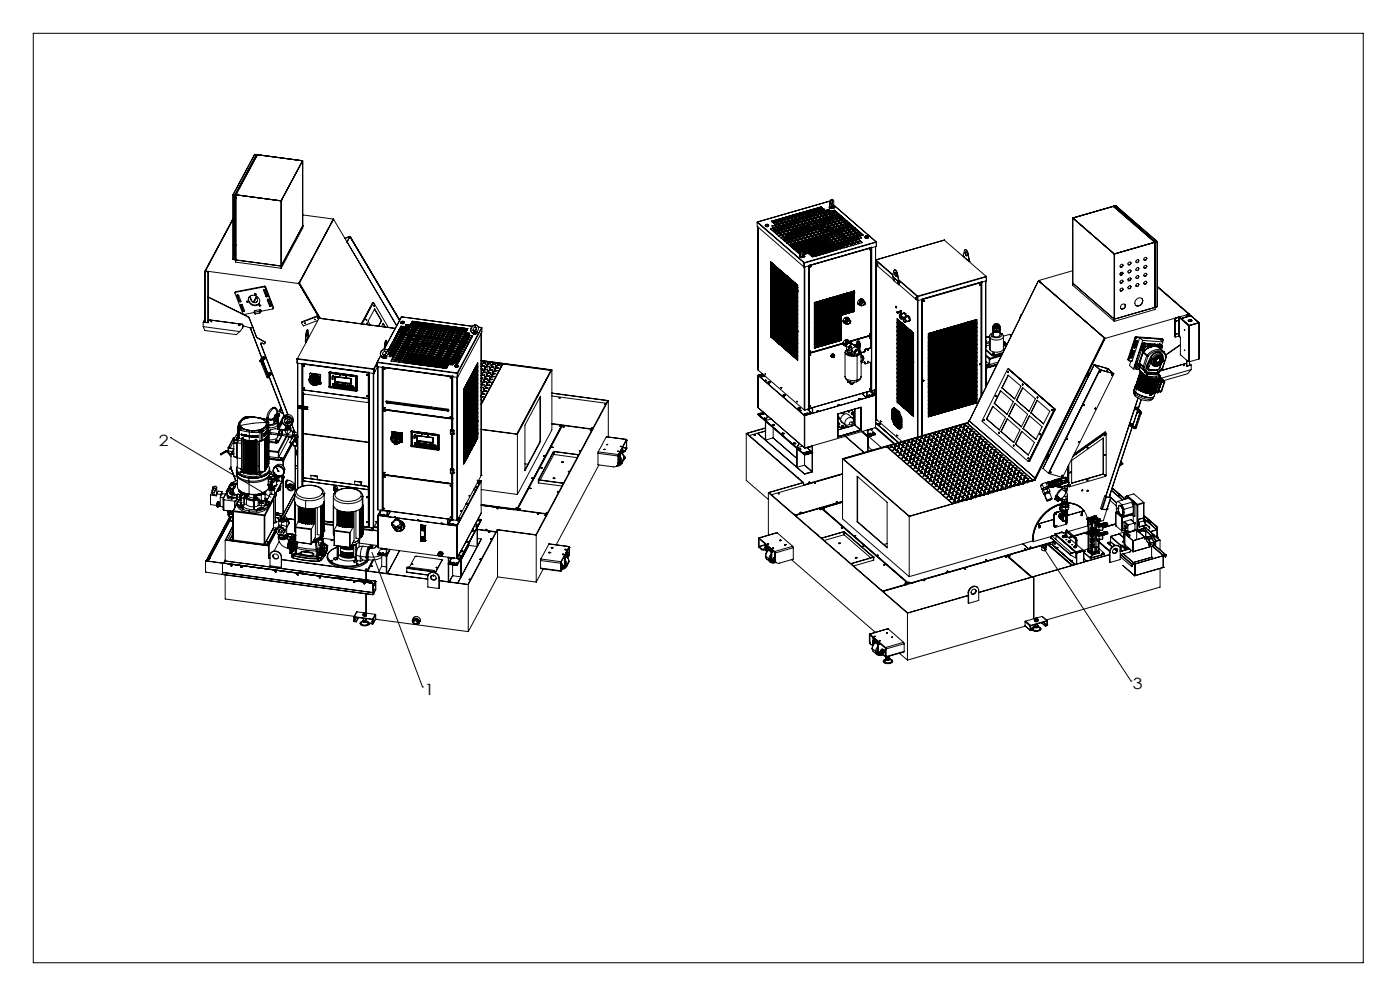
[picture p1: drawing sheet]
<svg xmlns="http://www.w3.org/2000/svg" width="420mm" height="297mm" viewBox="0 0 420 297" stroke-linecap="round" stroke-linejoin="round" font-family="sans-serif">
<defs><g id="words">
<g font-size="4.7">
<text x="47.7" y="133.6">2</text>
<text x="127.3" y="208.4">1</text>
<text x="339.8" y="206.6">3</text>
</g>
</g></defs>
<g fill="none" stroke="#000" stroke-width=".3">
<path d="M10 10h399v278.5h-399zM69.9 58.3l.1 .1M69.9 58.3v19.4M69.9 58.3l.6 .2M70 58.3l.5 .1M70 58.3v19.5l.5 .1M70 58.3h-.1M70 58.3h.1M70.5 59.8v.2M70.5 58.4h.1M70.5 58.4v19.5M70.5 58.3h.2"/>
<path d="M70.5 58.4h.2h-.2M70.6 59.5l-.1 .1M70.6 59.5l-.1 .6M70.6 59.5l.1 .1M70.7 59.4h.1M70.7 58.4v20.2l13.6 1.8M70.7 59.4h-.2M70.7 58.4h.1M70.8 58.4h.1M70.8 58.4l-.1 19.5M70.8 58.4l13.5 1.8M70.8 58.3v.1"/>
<path d="M71.2 57.6l-.5 .8M71.2 57.6l-.4 .8M71.2 57.6v.1M71.2 57.6l-.4 .7M76.4 47.4l.2 .1M76.4 46.3l-6.5 12M76.4 46.3l-6.4 12M76.4 47.4v.1M76.4 46.2v.1M76.4 46.2l.5 .1M76.9 46.4h.1M76.9 46.8l-5.7 10.8"/>
<path d="M76.9 46.3l-6.4 12.1M76.9 46.3v.5M76.9 46.4l-6.4 12.1M77 46.8h-.1M77 46.8l-5.8 10.8M77.2 46.4h.1M77.2 46.4l13.5 1.8M77.2 46.4l-.2 .4M77.3 46.4l-.3 .4M77.3 46.4l13.5 1.8M90.7 48.2h.1M90.7 48.2l-6.4 12"/>
<path d="M90.8 48.2v20.1l-6.5 12.1M90.8 48.2l-6.4 12M249.5 59.9l.3 .4-.3 1.4M249.5 59.9l.1-.1a.87 .87 0 0 1 .5 1.4l-.1 .3M249.5 59.9l-.4 1.4 .2 1M249.5 59.9l-.3 .1M249.7 59.8l-.5 .2M69.9 77.7h.1M69.9 65.8l-8.3 15.5M69.9 65.5l-8.4 15.8M70 77.7l.5 .1M70 77.7h.1"/>
<path d="M70.5 73.9v.3M70.5 73.7h.1M70.5 76.2h.2M70.5 60.5h.1M70.5 61.3h.1M70.6 60.9h.1M70.5 61.8v.1M70.5 61.4h.1M70.5 74.6v.1M70.5 75.4h.1M70.6 75.1h.1M70.5 75.9v.1"/>
<path d="M70.5 75.6h.1M70.5 76.3h.2l-.2 .4 .2-.4M70.6 73.7l-.1 .6M70.6 60.9v.5M70.6 75.1v.5M70.6 61.4l.1 .1M70.6 73.7h.1M70.6 75.6h.1M70.7 73.5h.1M70.7 77.4l-.2 .4-.5-.1M70.7 77.4l-.2 .5M70.7 77.9l13.6 1.8"/>
<path d="M70.7 73.5l-.2 .1M84.3 60.2h.1M84.3 60.2l.1 19.5M84.4 60.2h-.1M84.4 60.2l-.1 20.2M90.8 67.7h.1M90.8 67.7l-6.5 12M90.8 64.4l9.2 1.2M100 65.7h.1M100 65.7l-10.3 19.2M100 65.7l-.5 .8M100 65.6v.1"/>
<path d="M100.1 65.7l-10.2 19.1M100.1 65.7l18.9 31.9M104.4 71.2l.2 .3M104.8 70.9h.2M104.8 70.9l-1.3 .6M104.8 70.9l-1.3 .5M104.9 70.9h.1M104.9 70.9l-.5 .3M104.9 70.9l-.8 1.6M105 70.9l-.9 1.7M105 70.9l-.6 .3M105 70.9l.2 .1"/>
<path d="M105 70.9l14.9 25.1-14.9-25.1M105.1 71h.1M105.2 71l14.7 24.9M227.2 66.6l14 12.2M227.2 66.6v1.2l14 12.2M227.3 66.5l-.1 .1M227.3 66.5l14 12.2M227.4 68v42.9l13.9 12M229.6 67.5l.2 .2M229.6 67.5l.2 .3M229.7 67.7l.2 .2 .6-.2M229.7 67.8h.1"/>
<path d="M229.8 67.8h-.1M229.8 67.7h.6M229.8 67.2l-.2 .3M229.8 67.2h.6l.2 .3M229.8 67.7v.1M229.8 67.2l.1 .1M229.8 67.8h.6M229.9 67.3l-.1 .2 .5 .1M229.9 67.3h.5l-.1 .3M230.3 67.6l.1 .1M230.3 67.8v.1M230.4 67.7v.1"/>
<path d="M230.4 67.8h.1M230.5 67.8h.1M230.6 67.5l-.2 .2M230.6 67.5l-.2 .3M231.1 68.5l.9-.2 .4 .4-.8 .3zM231.2 78.4l.1 1.3zM231.2 79.5h.1M231.2 79.2l.1 .1M231.2 79.5l.1 .1M231.2 79.4h.1M231.2 78.5v1M231.2 79.7v1.1"/>
<path d="M231.2 68.6h.1M231.3 68.5l-.1 .2M231.3 79.2h.1M231.3 79.9l-.1 .1M231.4 66.3l.8-.3 .6 .5-.9 .2zM231.4 79.8l.4 .3v-1.1l-.1-.2v1.2l.1-.1M231.4 79.8v-1.2l.2 .2v1.1M231.4 79.9l.2 .1v1.2l-.2-.2zM231.4 79.8h.1M231.5 79.3v.1M231.5 79.4l.1 .1M231.5 79.8h.1"/>
<path d="M231.6 67.7l.5 .4 .8-.2M231.6 79.8h.1M231.7 69.1l.9-.3 .5 .5-.9 .2zM231.7 80l.1 .1M231.7 79.5l.1 .1M231.7 79.6v.2M231.7 78.9v1.1M231.8 79.9h-.1M231.8 79.8l-.1 .1M232 68.3v.1M232 68.4l.4 .4M232 68.4l-.9 .2"/>
<path d="M232 79.9h.1M232 79.7l.1 .2M232 79.8l.1 .1M232 79.1v1.1M232 66.8l.9-.2 .5 .4-.9 .3zM232.2 68.2l.8-.2 .5 .4-.8 .3zM232.2 79.3l.1 .1v1.2l-.1-.2zM232.2 79.9l.1 .1M232.2 66.1l.5 .4M232.2 66v.1M232.2 66.1l-.8 .3M232.4 66.2l-.8 .3"/>
<path d="M232.4 67.4l-.8 .3M232.4 67.4l.5 .5M232.4 79.5l.2 .2v1.1l-.2-.2zM232.4 67.4v.1M232.4 67.5l.5 .4M232.4 67.5l-.8 .2M232.4 66.3l-.8 .2M232.5 66l.8-.2 .5 .4-.8 .2zM232.5 79.5v1.1M232.6 68.9l.4 .4M232.6 68.8v.1M232.6 68.9l-.8 .2"/>
<path d="M232.6 67.4l.9-.3 .5 .5-.8 .2zM232.7 79.7l.1 .2v1.1l-.1-.1zM232.7 79.8v1M232.8 68.8l.9-.3 .5 .5-.9 .2zM232.9 66.6v.1M232.9 66.7l.4 .3M232.9 66.7l-.8 .2M232.9 79.9l.2 .2v1.1l-.2-.1zM232.9 66.7l-.8 .3M233 70.2l.8-.3 .6 .4-.9 .3zM233 68l-.8 .3M233 68h.1"/>
<path d="M233 68l.5 .4M233.1 66.5l.9-.2 .5 .4-.9 .3zM233.2 69.5l.4 .3-.8 .3M233.2 69.4l.5 .4-.9 .3M233.2 69.4l-.9 .2 .5 .5M233.2 69.4v.1M233.2 69.5l-.8 .2M233.3 67.9l.8-.2 .5 .4-.8 .3zM233.3 65.8l.5 .4M233.3 65.8h.1M233.5 65.9l-.8 .2M233.5 67.1v.1"/>
<path d="M233.5 67.2l.4 .4M233.5 67.2l-.8 .2M233.5 66l-.8 .2M233.5 65.7l.9-.3 .5 .5-.9 .2zM233.6 70.7l.9-.2 .5 .4-.9 .3zM233.7 68.6l-.8 .2M233.7 68.5v.1M233.7 68.6l.4 .4M233.7 67.1l.9-.3 .5 .5-.9 .2zM233.8 70l-.8 .2M233.8 70l.5 .4M233.8 69.9v.1"/>
<path d="M234 66.3v.1M234 66.4l.4 .3M234 66.4l-.8 .2 .8-.2M234.1 69.8l.8-.2 .5 .5-.8 .2zM234.1 67.7l-.8 .3M234.1 67.7h.1M234.1 67.7l.5 .4M234.2 66.2l.9-.2 .4 .4-.8 .2zM234.2 71.3l.9-.3 .5 .4-.9 .3zM234.3 69.1h.1M234.3 69.1l-.9 .2 .5 .4M234.3 69.1l.5 .4-.9 .2"/>
<path d="M234.3 69.1l.4 .4M234.3 69.1l-.8 .3M234.4 65.4v.1M234.4 65.5l.4 .4M234.4 65.5l-.8 .2M234.5 70.5h.1M234.5 70.5l.4 .4M234.5 70.5l-.9 .3M234.5 69l.9-.2 .5 .4-.9 .2zM234.6 65.6l-.8 .3M234.6 66.9l.4 .4M234.6 66.9l-.8 .2"/>
<path d="M234.6 66.8v.1M234.6 65.4l.9-.3 .5 .4-.9 .3zM234.7 70.4l.8-.2 .5 .4-.8 .2zM234.7 69.5l-.8 .2M234.7 68.2v.1M234.7 68.2l-.8 .3M234.7 68.2l.5 .4-.8 .3-.5-.4M234.7 68.3l.5 .4M234.7 68.3l-.8 .2M234.8 66.7l.9-.2 .4 .5-.8 .2zM234.9 69.7l.5 .4M234.9 69.6v.1"/>
<path d="M234.9 69.7l-.8 .2M235 68.2l.8-.3 .5 .4-.8 .3zM235.1 66h.1M235.1 66l.4 .4M235.1 71.1l.4 .4M235.1 71v.1M235.1 71.1l-.8 .2M235.1 66.1l-.9 .2M235.1 69.6l.9-.3 .5 .4-.9 .3zM235.2 71.8l-.2 .2M235.2 67.4l.5 .4-.9 .2-.4-.4M235.2 67.4l-.8 .2"/>
<path d="M235.2 67.4l-.8 .3M235.2 67.4h.1M235.2 67.4l.5 .4M235.3 65.9l.8-.3 .5 .5-.8 .3zM235.3 70.9l.9-.2 .5 .4-.9 .3zM235.4 68.8l.4 .4M235.4 68.8h.1M235.4 68.8l-.8 .3M235.4 71.4l-.1 .1M235.5 71.7l-.1 .5M235.5 71.7l-.1 .4M235.5 65.2l.4 .4"/>
<path d="M235.5 65.1v.1M235.5 65.2l-.8 .2M235.5 70.2h.1M235.5 70.2l.5 .4M235.5 70.2l-.8 .2M235.6 65.3l-.8 .2M235.7 66.6l.4 .4M235.7 66.6l-.9 .2M235.7 66.5v.1M235.7 65.3l-.8 .3M235.7 71.5v.1M235.7 71.1l-.1 .1"/>
<path d="M235.7 71.5l-.9 .3 .5 .4M235.7 65l.9-.2 .5 .4-.9 .3zM235.7 71.5l.5 .5-.9 .2M235.7 71.6l.4 .4M235.7 71.6l-.8 .3M235.8 69.2l-.8 .2M235.8 67.9v.1M235.8 68l.5 .4M235.8 68l-.8 .2M235.9 70.8l-.2 .5M235.9 66.5l.8-.3 .5 .4-.8 .3zM235.9 71.5l.9-.3 .5 .5-.9 .2z"/>
<path d="M236 69.4l-.8 .2M236 69.3v.1M236 69.4l.4 .3M236 67.8l.9-.2 .5 .4-.9 .3zM236.1 72.9l.9-.3 .5 .5-.9 .2zM236.1 65.7l.5 .4M236.1 65.7l-.8 .3M236.1 65.6v.1M236.2 70.8l.4 .4M236.2 70.7v.1M236.2 70.8l-.8 .2M236.2 65.8l-.8 .2"/>
<path d="M236.2 70.8l-.5 .5M236.2 69.2l.9-.2 .5 .4-.9 .3zM236.3 67.1l-.9 .2 .5 .4 .9-.2M236.3 67.1l.5 .4M236.3 67.1h.1M236.3 67.1l.4 .4M236.3 67.1l-.8 .2M236.3 72.1l.5 .4-.8 .3-.5-.4M236.3 72.1l-.8 .3M236.3 65.6l.9-.3 .5 .5-.8 .2zM236.3 72.1l.5 .4M236.3 72.1h.1"/>
<path d="M236.4 70.6l.8-.2 .5 .4-.8 .3zM236.5 68.4l-.9 .3 .5 .4 .9-.2M236.5 68.4l.5 .5M236.5 68.5l-.8 .3M236.5 68.4v.1M236.5 68.5l.4 .4M236.5 67l.9-.3 .5 .5-.9 .2zM236.6 64.9l.4 .4M236.6 64.9l-.8 .2M236.6 64.8v.1M236.6 69.8l-.8 .3 .5 .4M236.6 69.8l.5 .5-.8 .2"/>
<path d="M236.6 69.9l.5 .4M236.6 69.8v.1M236.6 69.9l-.8 .2M236.7 70l-.5 .4M236.7 73.4l.9-.2 .5 .4-.9 .3zM236.7 70l-.5 .5M236.7 66.2h.1M236.7 66.2l-.8 .3M236.7 65l-.8 .2M236.8 70.4l.2-.2zM236.8 64.7l.9-.2 .5 .4-.9 .3zM236.8 71.3l.4 .4"/>
<path d="M236.8 71.3l-.8 .2M236.8 71.2v.1M236.9 69.8l.8-.3 .5 .5-.9 .2zM236.9 68.9l-.8 .2M236.9 67.6v.1M236.9 67.7l.4 .3M236.9 67.7l-.8 .2M237 66.1l.8-.2 .5 .4-.8 .3zM237 72.7l.4 .4M237 72.6v.1M237 72.7l-.9 .2M237 71.2l.9-.3 .5 .5-.9 .2z"/>
<path d="M237.1 69l.4 .5M237.1 69l-.8 .3M237.1 69h.1M237.1 67.5l.9-.2 .5 .4-.9 .3zM237.2 73.7v.1M237.2 73.8l.8-.2-.8 .2M237.2 72.6l.9-.3 .4 .4-.8 .3zM237.2 73.7l.1 .1M237.2 70.1l.7-.3zM237.2 65.3v.1M237.2 73.8h.1M237.2 65.4l-.8 .2"/>
<path d="M237.2 65.4l.4 .4M237.2 70.4h.1M237.2 70.4l.5 .4M237.2 70.4l-.8 .3M237.2 65.4l-.8 .3M237.3 74l.9-.3 .5 .5-.9 .2zM237.4 66.7v.1M237.4 66.8l.4 .4M237.4 66.8l-.8 .2M237.4 71.8l.5 .4M237.4 71.8l-.9 .2 .6 .5 .8-.3M237.4 65.3l.9-.3 .5 .5-.9 .2z"/>
<path d="M237.4 71.8v.1M237.4 71.9l.5 .3M237.4 71.9l-.8 .2M237.5 70.3l.8-.2 .5 .4-.9 .3zM237.5 73.4l.3 .3M237.5 68.2l.5 .4-.8 .2M237.5 68.1v.1M237.5 68.1l-.8 .3M237.5 68.1l.6 .5-.9 .2-.5-.4M237.5 68.2l-.8 .2M237.6 73.5l-.4 .2M237.6 73.5h.1"/>
<path d="M237.6 73.2h.1M237.6 73.2l.4 .4M237.6 73.2l-.8 .3M237.6 71.7l.9-.2 .5 .4-.9 .2zM237.7 64.5v.1M237.7 64.6l.4 .3M237.7 64.6l-.8 .2M237.7 74.3h.1M237.7 74.2v.1M237.7 69.6l-.7 .2M237.7 69.6l.5 .4M237.7 69.5v.1"/>
<path d="M237.7 74.2h.1M237.8 73.1l.9-.3 .5 .5-.9 .3zM237.8 66l.5 .3M237.8 65.9v.1M237.8 66l-.8 .2M237.8 64.7l-.8 .2M237.9 64.4l.9-.2 .5 .4-.9 .3zM237.9 71l.4 .4M237.9 71l-.8 .2M237.9 70.9v.1M237.9 69.5l.9-.3 .5 .4-.9 .3zM238 67.3l.4 .4"/>
<path d="M238 67.3l-.8 .3M238 67.3h.1M238.1 65.8l.8-.2 .5 .4-.9 .2zM238.1 72.3v.1M238.1 72.4l.4 .4M238.1 72.4l-.9 .2M238.1 70.9l.9-.3 .5 .4-.9 .3zM238.2 68.7l-.9 .2 .5 .5 .9-.3M238.2 68.7l.5 .4M238.2 68.7v.1M238.2 68.8l.4 .3M238.2 68.8l-.9 .2"/>
<path d="M238.2 74.6v.1M238.2 74.5v.1M238.2 74.7h.1M238.2 73.7v.1M238.2 74.6l.1 .1M238.2 73.8l.5 .4M238.2 73.8l-.8 .2M238.2 69.6h.1M238.3 73.4v.1M238.3 74.1l-.4-.2-.2 .3M238.3 72.2l.8-.2 .5 .4-.8 .3zM238.3 73.4l.1 .1"/>
<path d="M238.3 65v.1M238.3 73.5h.1M238.3 65.1l.4 .4M238.3 65.1l-.8 .2M238.3 70.1l-.8 .3M238.3 70.1h.1M238.3 70.1l.5 .4M238.3 65.2l-.8 .2M238.4 68.6l.9-.2 .4 .4-.8 .2zM238.4 69l-.7 .3M238.4 66.4l-.8 .3M238.4 66.4l.6 .4-.9 .3-.5-.4"/>
<path d="M238.4 66.5l.5 .4M238.4 66.5l-.8 .2M238.4 66.4v.1M238.5 69l-.7 .4M238.5 74l-.8 .3M238.5 71.5h.1M238.5 71.5l.4 .4M238.5 71.5l-.8 .3M238.5 70l.9-.3 .5 .5-.9 .2zM238.6 74.4l.2 .1M238.6 73.1l.2 .2M238.6 73.2h.1"/>
<path d="M238.6 67.8v.1M238.6 67.8l-.8 .3 .5 .4 .8-.2M238.6 67.8l.5 .5M238.6 67.9l-.8 .2M238.6 67.9l.5 .4M238.7 73.2l-.4 .2M238.7 72.9l.4 .4-.8 .2M238.7 72.8v.1M238.7 66.4l.8-.3 .5 .4-.8 .3zM238.7 72.9l-.9 .3M238.7 75.1h.1M238.8 73.8v.1"/>
<path d="M238.8 64.2l-.9 .3M238.8 64.2h.1M238.8 64.2l.4 .4M238.8 73.8l.1 .1M238.8 73.9h.1M238.8 69.2v.1M238.8 69.3l.4 .4M238.8 69.3l-.8 .2M238.8 74.3l-.8 .2M238.8 74.3l-.8 .2 .5 .4 .8-.2M238.8 74.3l.5 .4M238.8 74.3h.1"/>
<path d="M238.9 69.4l-.7 .2M238.9 65.6l.5 .4M238.9 65.6h.1M238.9 65.6l-.8 .3M238.9 64.4l-.8 .2M239 70.6v.1M239 70.7l.4 .3M239 74.8h.1M239 74.5l-.8 .2M239 69.1l.9-.2 .5 .5-.9 .2zM239 74.8l-.2 .1M239 68.3l-.8 .2"/>
<path d="M239 74.2l.9-.3 .5 .5-.9 .2zM239.1 67l-.9 .2 .5 .5 .9-.3M239.1 67l.5 .4M239.1 67h.1M239.1 67l.4 .4M239.1 67l-.8 .3M239.1 73.6l.3 .2M239.1 65.5l.9-.2 .5 .4-.9 .2zM239.1 72.1l.5 .4M239.1 72.1l-.8 .2M239.1 72v.1M239.1 73.6l-.3 .2"/>
<path d="M239.2 75.5h.1M239.2 70.6l.8-.3 .5 .4-.8 .3zM239.2 74.9l.1 .1M239.3 68.4l-.9 .2M239.3 68.4h.1M239.3 68.4l.4 .4M239.3 74.3l.1 .1M239.3 74.4h.1M239.3 74.2v.2M239.3 73.4l-.9 .3 .5 .4 .9-.3M239.3 73.4l.5 .4M239.3 66.9l.9-.3 .5 .5-.9 .2z"/>
<path d="M239.3 73.4v.1M239.3 73.5l.4 .3M239.3 73.5l-.8 .2M239.4 73.1v.1M239.4 64.7l.5 .5M239.4 64.7l-.9 .3 .5 .4 .9-.2M239.4 64.7v.1M239.4 64.8l-.9 .2M239.4 64.8l.4 .4M239.4 73.1l.1 .1M239.4 68.6l-.7 .3M239.4 69.8l-.8 .3"/>
<path d="M239.4 69.7v.1M239.4 69.8l.5 .4M239.4 64.8l-.8 .2M239.5 68.6l-.8 .3M239.5 74.8v.1M239.5 68.3l.8-.3 .5 .5-.8 .2zM239.5 74.8l.5 .4M239.5 74.8l-.9 .2 .5 .5 .9-.3M239.5 74.9l.4 .3M239.5 74.9l-.8 .2M239.5 69.2l.5-.1-.5 .1M239.5 75.2l.2 .1"/>
<path d="M239.5 69.2l-.3 .1 .3-.1M239.5 69.2h.1M239.5 73.3l.9-.2 .5 .4-.9 .3zM239.5 66.1v.1M239.5 66.2l.5 .4M239.5 66.2l-.8 .2M239.6 75.2l-.4 .3M239.6 73.7l-.8 .2M239.6 71.2h.1M239.6 71.2l.5 .4-.9 .2-.5-.4M239.6 71.2l-.9 .2M239.6 64.7l.9-.3 .4 .4-.8 .3z"/>
<path d="M239.6 71.2l.4 .4M239.6 71.2l-.8 .2M239.7 75.9v.1M239.7 74.1l.2 .1M239.7 72.8l.2 .2M239.7 75.9h.1M239.7 72.8h.1M239.7 76h.1M239.7 69l-.2 .2M239.7 67.6l.4 .3-.8 .3M239.7 72.8v.1M239.7 67.5l.5 .4-.9 .3"/>
<path d="M239.7 67.5l-.9 .3 .5 .4M239.7 67.5v.1M239.7 67.6l-.8 .2M239.7 72.9l-.3 .2M239.7 72.6h.1M239.7 72.6l-.8 .2 .5 .4M239.7 72.6l.5 .4-.8 .2M239.7 66l.9-.2 .5 .4-.9 .3zM239.7 72.6l-.8 .2M239.8 71.1l.9-.3 .5 .5-.9 .2zM239.8 63.8l-.8 .3 .5 .5 .8-.3M239.8 63.8l.5 .5"/>
<path d="M239.8 63.9l.5 .4M239.8 63.9l-.8 .3M239.8 63.8v.1M239.8 74.8h.1M239.9 73.5v.1M239.9 73.5l.1 .1M239.9 68.4v.1M239.9 68.9v.1M239.9 68.4l-.2 .1M239.9 68.5h-.2M239.9 69l-.8 .2M239.9 69l.4 .4"/>
<path d="M239.9 68.5v.1M239.9 73.9v.1M239.9 74l.4 .4M239.9 74l-.8 .3M240 76.3l-.1 .5a.87 .87 0 0 0 1.4 .1M240 76.3v.2M240 65.3h.1M240 65.3l.5 .4M240 65.3l-.8 .2M240 64.1l-.9 .2M240 76.3h.1M240 75.6l.1 .1"/>
<path d="M240 63.8l.9-.2 .5 .4-.8 .2zM240 70.4l.5 .4M240 70.3v.1M240 70.4l-.8 .2M240.1 75.6l-.4 .3M240.1 75.6h.1M240.1 74.4l-.3 .1M240.1 75.3h.1M240.1 74.2l-.8 .2M240.1 75.3l-.9 .3 .5 .4 .3-.1-.3 .1M240.1 75.3v.1M240.1 75.4l-.8 .2"/>
<path d="M240.1 73.9l.9-.3 .5 .4-.9 .3zM240.2 73.3l.2 .2M240.2 73l-.8 .2M240.2 66.7l-.8 .3M240.2 66.6v.1M240.2 66.7l.4 .4M240.2 73.3h.1M240.2 71.7l-.9 .2 .6 .5 .8-.3M240.2 71.7l.5 .4M240.2 65.2l.9-.3 .5 .5-.9 .2zM240.2 71.7v.1M240.2 71.8l.5 .3"/>
<path d="M240.2 71.8l-.8 .2M240.2 73.3l-.1-.1-.2 .3M240.2 70.2l.9-.2 .5 .4-.8 .3zM240.3 74.8a2.02 2.02 0 0 0 .1 2.2M240.3 68.1l.5 .4M240.3 68v.1M240.3 68.1l-.8 .2M240.3 74h.1M240.3 73.9l.2 .1M240.4 74h.1M240.4 73.9l-.1 .1M240.4 66.6l.8-.2 .6 .4-.9 .2z"/>
<path d="M240.4 73.1v.1M240.4 73.2l.4 .4M240.4 73.2l-.8 .2M240.4 72.8l.1 .1M240.4 74.6l-.6 .2 .5-.2M240.4 71.6l.9-.2 .5 .4-.9 .3zM240.4 72.8h.1M240.5 72.9h.1M240.5 64.4v.1M240.5 64.5l.4 .3M240.5 64.5l-.9 .2M240.5 68.3l-.6 .1"/>
<path d="M240.5 69.5l.5 .4M240.5 69.5l-.9 .2 .5 .4 .9-.2M240.5 69.5l.4 .4M240.5 69.5l-.8 .2M240.5 69.5h.1M240.5 64.5l-.8 .3M240.6 68.3l-.7 .2M240.6 74.5l-.9 .2 .5 .4M240.6 74.6l.3 .3-.2 1.6M240.6 74.6l-.3 1.4 .1 1M240.6 74.6l-.3 .2M240.6 73l.8-.2 .6 .4-.9 .2z"/>
<path d="M240.6 65.9l-.8 .2M240.6 65.8v.1M240.6 65.9l.5 .3M240.7 73.4l-.8 .2M240.7 64.3l.8-.2 .5 .4-.8 .3zM240.7 70.9l.4 .4M240.7 70.8v.1M240.7 70.9l-.8 .3M240.7 69.4l.9-.3 .5 .5-.9 .2zM240.7 76.3h.1M240.7 74.4l.5 .6-.1 1.2M240.7 74.4l-.4 .4"/>
<path d="M240.7 76.3l.1 .4M240.7 76.3l.4-.1 .1 .2M240.7 74.4l-.1 .2M240.8 74.4h.1M240.8 73.8l.1 .1M240.8 72.5l.2 .2M240.8 67.3l.4 .3-.8 .3M240.8 67.2l-.9 .2 .5 .5M240.8 67.2l.5 .4-.9 .3M240.8 67.2v.1M240.8 67.3l-.8 .2M240.8 72.5h.1"/>
<path d="M240.8 72.5v.1M240.8 76.7l-.4 .3M240.8 72.6h.1M240.8 72.6l-.4 .2M240.8 74.5l.8-.3zM240.8 72.3l.5 .4-.8 .2M240.8 72.2l.5 .5-.8 .2M240.8 72.2l-.8 .3 .5 .4M240.8 65.8l.9-.3 .5 .4-.9 .3zM240.8 72.2v.1M240.8 72.3l-.8 .2M240.9 70.8l.9-.3 .5 .5-.9 .2z"/>
<path d="M240.9 63.6l-.8 .2M240.9 63.6h.1M240.9 63.6l.5 .4M240.9 74.4v.1M240.9 73.2v.1M240.9 73.3h.1M240.9 68.6l-.8 .2 .5 .5 .8-.3M240.9 68.6l.5 .4M240.9 68.6h.1M240.9 68.6l-.8 .3M240.9 73.2l.1 .1M241 73.7l-.8 .2"/>
<path d="M241 73.7l.4 .4M241 73.6v.1M241 67.1l.9-.2 .4 .4-.8 .3zM241.1 63.7l-.9 .3M241.1 64.9v.1M241.1 63.8l-.8 .2M241.1 65l.4 .4M241.1 65l-.8 .3M241.1 68.8l-.8 .2M241.1 70v.1M241.1 63.5l.9-.3 .5 .5-.9 .2zM241.1 70.1l.5 .3"/>
<path d="M241.1 70.1l-.8 .2M241.2 75h.1M241.2 75.1h.1M241.2 77l-1.1 .1M241.2 75.3l.1 .2M241.2 73.8l-.9 .3M241.2 75v.1M241.2 68.5l.8-.2 .5 .4-.8 .3zM241.2 75l.5 .5M241.2 75.1l.4 .4M241.2 74.1l-.3 .1M241.2 76.4l-.4 .3"/>
<path d="M241.2 76.3l.1 .5M241.2 76.4l.1 .5M241.2 66.4h.1M241.2 78.8v1.2M241.2 72.7l-.7 .2M241.2 78.8h.1M241.2 66.4l-.8 .2M241.3 76l.1 .1M241.3 76.1h.1M241.3 76.8h.1M241.3 71.4l-.1 .1h.1M241.3 78.7v.1"/>
<path d="M241.3 78.7l-.1 .1M241.3 78.8h.1M241.3 76.9h.1M241.3 76.8v.1M241.3 71.4h.1M241.3 78.7v44.2M241.3 64.9l.8-.3 .6 .5-.9 .2zM241.3 71.4l-.8 .3M241.3 71.4l.4 .4M241.3 74.8h.1M241.3 78.8v1.2M241.3 69.9l.9-.2 .5 .4-.9 .2z"/>
<path d="M241.4 74.3h.1M241.4 67.7v.1M241.4 67.7l-.8 .3 .5 .4 .8-.2M241.4 67.7l.5 .5M241.4 67.8l.5 .4M241.4 67.8l-.8 .2M241.4 73.6v.1M241.4 68.8l1-.2-.9 .2M241.4 72.8h.1M241.4 72.8l.5 .4M241.4 72.8l-.7 .3M241.4 73.7h.1"/>
<path d="M241.5 72.5v.1M241.5 73.2l-.4-.2-.2 .2M241.5 71.3l.9-.2 .5 .4-.9 .3zM241.5 72.5l.1 .1M241.5 72.6h.1M241.5 64.1v.1M241.5 64.2l.5 .4M241.5 64.2l-.8 .2M241.6 75.7l.2 .2M241.6 69.1v.1M241.6 75.5l-.4 .1M241.6 69.2l.4 .4"/>
<path d="M241.6 69.2l-.8 .2M241.6 64.2l-.8 .2M241.6 74.2l.5 .4M241.6 67.7l.9-.3 .5 .5-.9 .2zM241.6 74.2l-.8 .2M241.6 74.2h.1M241.7 75.8h-.4v.3M241.7 75.5l-.6 .1M241.7 68l-.9 .2M241.7 65.5h.1M241.7 65.5l-.8 .3M241.7 65.5l.4 .4"/>
<path d="M241.8 68.1l-1 .2M241.8 73.1l-.9 .2M241.8 64l.8-.2 .5 .4-.8 .2zM241.8 70.6l.4 .4M241.8 70.6l-.9 .2M241.8 70.5v.1M241.8 69.1l.9-.3 .5 .4-.9 .3zM241.8 75.6l.5 .4-.9 .2-.3-.3M241.8 75.6l-.7 .2M241.8 75.6h.1M241.8 75.6l.5 .4M241.8 74.7l-.2-.2-.3 .3"/>
<path d="M241.8 74.1l.9-.2 .5 .4-.8 .2zM241.9 72.2h.1M241.9 75.3h.1M241.9 73.4l.1 .2M241.9 72.2l.2 .2M241.9 66.9v.1M241.9 67l.4 .3M241.9 67l-.8 .2M241.9 75.2v.1M241.9 72l.4 .4-.8 .2M241.9 71.9l-.8 .3 .4 .4M241.9 71.9l.5 .5-.9 .2"/>
<path d="M241.9 71.9v.1M241.9 72l-.8 .2M241.9 72.3l-.1-.1-.3 .3M241.9 65.4l.9-.2 .5 .4-.9 .3zM242 74.2h.1M242 70.4l.8-.2 .5 .5-.8 .2zM242 72.9v.1M242 75.5l.9-.3 .5 .5-.9 .2zM242 63.2v.1M242 63.3l.4 .4M242 63.3l-.8 .2M242 74.1v.1"/>
<path d="M242 72.9l.1 .1M242 73h.1M242 68.3l-.8 .3M242 68.3l.5 .4M242 68.3h.1M242.1 75.9l-.8 .2M242.1 73.3l-.9 .3 .5 .4 .9-.2M242.1 73.3l.5 .5M242.1 73.4l.4 .4M242.1 73.3v.1M242.1 73.4l-.8 .2M242.1 74.6l-.8 .3-.2-.2"/>
<path d="M242.1 71.9l.9-.3 .4 .4-.8 .3zM242.1 64.7l.5 .4M242.1 64.7l-.8 .2M242.1 64.6v.1M242.2 75l.2 .2M242.2 63.5l-.9 .2M242.2 75l-.3 .3M242.2 69.7h.1M242.2 69.7l.4 .4M242.2 69.7l-.8 .3M242.3 73.8l-.3 .1M242.3 73.5l-.9 .2"/>
<path d="M242.3 74.7v.1M242.3 74.8l.4 .3-.8 .3M242.3 74.7l.4 .4-.8 .3M242.3 74.7l-.9 .3 .5 .4M242.3 74.8l-.9 .2M242.3 66v.1M242.3 66l-.8 .3M242.3 66l.5 .5-.8 .2-.5-.4M242.3 66.1l.5 .4M242.3 66.1l-.8 .2M242.4 75.7v.1M242.4 72.6l.2 .2"/>
<path d="M242.4 71.1h.1M242.4 71.1l.4 .4M242.4 71.1l-.9 .3M242.4 75.7l.1 .1M242.4 72.7h.1M242.4 64.6l.8-.3 .5 .5-.8 .2zM242.4 72.7l-.2-.1-.2 .3M242.4 74.5h.1M242.4 69.6l.9-.2 .5 .4-.9 .3zM242.5 74h.1M242.5 73.3v.1M242.5 67.5l.4 .4-.9 .1"/>
<path d="M242.5 67.4v.1M242.5 67.5l-.8 .2M242.5 73.3l.1 .1M242.5 68h-.5M242.5 72.5h.1M242.5 73.4h.1M242.5 79.7v42.9M242.5 73.3h.1M242.5 72.5l-.8 .2 .5 .5 .8-.3M242.5 66l.9-.3 .5 .4-.9 .3zM242.5 72.5l.5 .4M242.5 72.5l-.8 .3"/>
<path d="M242.6 72.2h.1M242.6 63.8h.1M242.6 71l.9-.2 .4 .4-.8 .2zM242.6 63.8l.5 .4M242.6 63.8l-.8 .3M242.6 72.1l.1 .1M242.6 79.7v42.8M242.6 76.1l.9-.3 .5 .4-.9 .3zM242.7 68.8v.1M242.7 68.9l-.8 .2M242.7 68.9l.4 .4M242.7 63.9l-.8 .2"/>
<path d="M242.7 79.7h.1M242.7 73.9l-.8 .3M242.7 73.9h.1M242.7 73.9l.4 .4M242.7 79.5h.1M242.7 79.5v.1M242.7 79.6v.1M242.7 79.5v26.3M242.7 74l-.8 .2M242.7 68.6h.2M242.7 79.7l-1.4 .3M242.7 72.4l.9-.3 .5 .5-.9 .2z"/>
<path d="M242.8 74.3l.1 .1M242.8 65.2h.1M242.8 65.2l.4 .4M242.8 65.2l-.8 .3M242.8 74.3l-.4 .2M242.8 72.8l-.8 .2M242.8 70.2v.1M242.8 63.7l.9-.2 .5 .4-.9 .3zM242.8 70.3l.5 .4M242.8 70.3l-.8 .2M242.9 76.1v.1M242.9 76.1h.1"/>
<path d="M242.9 76.1l.1 .1M242.9 76.2h.1M242.9 75.2v.1M242.9 75.3l.4 .4M242.9 75.3l-.8 .3M242.9 75h.1M242.9 75.6l-.4-.2-.1 .3M242.9 73.1l.2 .2M242.9 71.9l.3 .2M242.9 73.8l.9-.2 .5 .4-.9 .2zM242.9 74.9l.1 .1M243 71.9h.1"/>
<path d="M243 75h.1M243 71.9l-.4 .3M243 68.6h-.3M243 66.6h.1M243 66.6l-.9 .2 .5 .4M243 66.6l.5 .4-.9 .2M243 66.6l.4 .4M243 66.6l-.9 .3M243 71.6v.1M243 65.1l.9-.2 .5 .4-.9 .2zM243 71.7l-.8 .2M243 71.7l.5 .4"/>
<path d="M243.1 79.8h.1M243.1 79.8l-.1 .2M243.1 62.9l-.9 .3 .5 .4 .9-.2M243.1 62.9l.5 .5M243.1 63l.4 .4M243.1 62.9v.1M243.1 63l-.8 .2M243.1 73.8h.1M243.1 72.6v.1M243.1 72.6l.1 .1M243.1 68h.1M243.1 72.7h.1"/>
<path d="M243.1 68l-.8 .2 .4 .4M243.1 68l.5 .4-.9 .2M243.1 68l-.8 .3M243.1 68l.5 .4M243.2 79.8l-.2 .2M243.2 73v.1M243.2 79.8h.1M243.2 75.6l-.8 .2M243.2 73l.5 .4-.9 .3-.5-.4M243.2 66.5l.9-.3 .4 .5-.8 .3zM243.2 73l-.9 .3M243.2 73.1l.4 .3"/>
<path d="M243.2 73.1l-.8 .2M243.2 79.8v.1M243.2 79.9h-.2M243.2 64.4l.5 .4M243.2 64.4l-.8 .2M243.2 64.3v.1M243.2 63.1l-.8 .3M243.3 75.9l.1 .2M243.3 76.6l.8-.3 .5 .5-.8 .2zM243.3 69.4l.4 .4M243.3 69.4l-.8 .3M243.3 69.4h.1"/>
<path d="M243.3 73.2l-.8 .2M243.3 73.5h.1M243.3 76.6l.2 .1M243.3 74.5l.4 .3-.8 .3M243.3 74.4l-.8 .2 .5 .5M243.3 74.4l.5 .4-.8 .3M243.3 74.5l-.8 .2M243.3 74.4v.1M243.4 76.7h.1M243.4 73.5l-.3 .1M243.4 67l-.8 .2M243.4 73l.9-.3 .5 .4-.9 .3z"/>
<path d="M243.4 75.4l.1 .1M243.4 65.7v.1M243.4 72.3l.3 .2M243.4 65.8l.4 .4M243.4 65.8l-.8 .2M243.5 70.8h.1M243.5 75.5h.1M243.5 64.3l.8-.3 .5 .4-.9 .3zM243.5 70.8l.4 .4M243.5 72.4h-.3l-.1 .2M243.5 72.4h.1M243.5 75.8h.1"/>
<path d="M243.5 69.3l.9-.3 .5 .5-.9 .2zM243.5 75.8l.4 .4M243.5 75.8l-.8 .3M243.5 74.9l-.4-.2-.2 .3M243.5 76.8h.9M243.5 67.9h.9M243.5 74.2h.1M243.6 73.7h.1M243.6 73v.1M243.6 67.1v.1M243.6 67.1l-.9 .3 .5 .4 .9-.2M243.6 67.1l.5 .5"/>
<path d="M243.6 67.2l-.8 .2M243.6 67.2l.4 .4M243.6 73l.1 .1M243.6 73.1h.1M243.6 73h.1M243.6 72.1v.1M243.6 65.6l.9-.2 .5 .4-.9 .3zM243.6 72.2l-.8 .3M243.6 72.2l.5 .4M243.7 71.9v.1M243.7 71.8l.1 .1M243.7 76l-.8 .2"/>
<path d="M243.7 70.7l.8-.3 .5 .5-.8 .2zM243.7 76.3h.1M243.7 71.9h.1M243.7 63.5h.1M243.7 75.7l.9-.2 .5 .4-.9 .3zM243.7 63.5l.5 .4M243.7 63.5l-.8 .3M243.7 76.3l-.3 .1M243.7 68.5v.1M243.7 68.5l-.8 .3M243.7 68.5l.5 .4-.8 .3-.5-.4M243.7 68.6l.5 .4"/>
<path d="M243.7 68.6l-.8 .2M243.8 67.8h.5M243.8 75.1l.2 .2M243.8 63.6l-.8 .2M243.8 75.1v.1M243.8 73.6h.1M243.8 67.1l.9-.3 .4 .4-.8 .3zM243.8 73.6l.4 .4M243.8 75.2l-.2-.1-.2 .3M243.8 73.9l.2 .1M243.8 73.7l-.7 .2M243.8 72.1l.9-.3 .5 .5-.9 .2z"/>
<path d="M243.9 73.9l-.4 .3M243.9 76.5h.1M243.9 64.9h.1M243.9 64.9l.4 .4M243.9 64.9l-.8 .3M243.9 72.5l-.8 .2M243.9 69.9l.5 .4-.8 .3-.5-.4M243.9 69.9l-.8 .3M243.9 70l.5 .3M243.9 70l-.8 .2M243.9 69.9v.1M243.9 75.8v.1"/>
<path d="M243.9 75.9h.1M243.9 74.9v.1M243.9 75.7v.1M243.9 75.8l.1 .1M243.9 68.4l.9-.2 .5 .4-.8 .3zM243.9 74.9l.5 .5M243.9 74.9l-.8 .3 .5 .4 .8-.2M243.9 75l-.8 .2M243.9 75l.5 .4M244 74.6l.1 .2M244 72.8l.2 .2M244 74.6l.1 .1"/>
<path d="M244.1 71.6h.1M244.1 66.2v.1M244.1 71.6l.2 .2M244.1 74.7v.1M244.1 66.3l.4 .4-.8 .2M244.1 66.3l-.9 .3M244.1 71.6h-.2l-.2 .3M244.1 68.5h1.1M244.1 71.3v.1M244.1 71.3l-.9 .2 .5 .5M244.1 71.3l.5 .4-.9 .3M244.1 64.8l.8-.2 .6 .4-.9 .2z"/>
<path d="M244.1 71.4l.4 .4M244.1 71.4l-.8 .2M244.1 73.6h.1M244.1 76.3v.1M244.1 69.8l.9-.2 .5 .4-.9 .3zM244.1 76.4l.5 .4M244.2 62.6v.1M244.2 76.4l-.9 .2M244.2 74.9l.8-.3 .5 .5-.8 .2zM244.2 62.6l-.9 .3 .5 .4 .9-.3M244.2 62.6l.5 .4M244.2 62.7l.4 .4"/>
<path d="M244.2 62.7l-.9 .2M244.2 72.3v.1M244.2 72.4h.1M244.2 72.3l.1 .1M244.2 67.7l-.9 .2 .5 .4 .9-.2M244.2 67.7l.5 .4M244.2 67.7h.1M244.2 67.7l-.8 .2M244.3 76.8h.1M244.2 75.2l-.7 .3M244.3 76.8h-.4M244.3 75.2l-.8 .3"/>
<path d="M244.3 72.7l-.8 .3M244.3 72.7h.1M244.3 72.7l.4 .4M244.3 71.2l.8-.2 .6 .4-.9 .3zM244.3 62.8l-.8 .2M244.3 75.6l.2 .1M244.3 74.4l.3 .2M244.3 76.3l.9-.3 .5 .4-.9 .3zM244.3 64v.1M244.3 64.1l-.8 .2M244.3 64.1l.5 .3M244.3 62.8l-.8 .3"/>
<path d="M244.4 62.5l.9-.2 .4 .4-.8 .3zM244.4 69.1l-.8 .3M244.4 69v.1M244.4 69.1l.4 .4M244.4 74.4h.1M244.4 72.9l-.8 .2M244.4 74.1l.5 .4-.8 .3M244.4 74.1l-.8 .2 .5 .5M244.4 74.2l-.8 .2M244.4 74.2l.5 .3M244.4 74.1v.1M244.4 73.2h.1"/>
<path d="M244.4 74.4h-.2l-.2 .2M244.5 73.2l-.3 .1M244.5 72.6l.8-.2 .5 .4-.8 .3zM244.5 65.5l-.8 .2M244.5 65.5l.4 .4M244.5 65.4v.1M244.5 75.1v.1M244.5 72l.3 .2M244.5 71.7l-.8 .3M244.5 76.3h.1M244.5 75.1h.1M244.5 75.2h.1"/>
<path d="M244.5 72l-.3 .3M244.5 70.4v.1M244.5 70.5l.5 .4M244.5 70.5l-.8 .2M244.6 69l.9-.3 .5 .5-.9 .2zM244.6 75.5v.1M244.6 75.6l.4 .3M244.6 75.6l-.8 .2M244.6 62.7l.8-.2-.8 .3M244.6 74l.9-.2 .5 .4-.9 .3zM244.7 73.4h.1M244.7 66.8l.4 .4"/>
<path d="M244.7 66.8l-.9 .3M244.7 66.8h.1M244.7 72.6v.1M244.7 67.8l.8 .1M244.7 72.7l.1 .1M244.7 65.3l.9-.2 .5 .4-.9 .3zM244.7 71.9l-.8 .2M244.7 71.8v.1M244.7 71.9l.4 .4M244.8 71.5v.1M244.8 76l-.3 .1M244.8 67.9h.5"/>
<path d="M244.8 75.7l-.9 .2M244.8 70.4l.8-.3 .5 .5-.8 .2zM244.8 71.5l.1 .1M244.8 63.1v.1M244.8 71.6h.1M244.8 75.4l.9-.2 .5 .4-.9 .2zM244.8 63.1l-.9 .3 .5 .4 .9-.2M244.8 63.1l.5 .5M244.8 63.2l-.8 .3M244.8 63.2l.4 .4M244.8 68.2v.1M244.8 74.5l-.8 .3"/>
<path d="M244.8 68.3l.5 .3M244.8 68.3l-.8 .2M244.9 74.8l.2 .2M244.9 73.2l-.9 .3M244.9 73.2l.5 .5-.9 .2-.5-.4M244.9 73.3l.4 .4M244.9 73.2v.1M244.9 73.3l-.8 .2M244.9 74.8l-.4 .3M244.9 73.3l-.8 .3M244.9 76.7h.1M244.9 71.8l.9-.3 .5 .5-.9 .2z"/>
<path d="M244.9 64.6l.5 .4M244.9 64.6h.1M244.9 64.6l-.7 .2M245 76.2h.1M245 75.5v.1M245 72.1l-.8 .3M245 63.1l.9-.3 .5 .5-.9 .2zM245 69.6v.1M245 69.7l.4 .3M245 69.7l-.8 .2M245 75.5l.1 .1M245 75.6h.1"/>
<path d="M245 75.4v.1M245 68.1l.9-.2 .5 .4-.9 .3zM245 74.6v.1M245 74.7l.5 .4M245 74.7l-.8 .2M245.1 73.8l-.3-.2-.2 .3M245.1 71.3h.1M245.1 74.3v.1M245.1 72.5l.2 .2M245.1 71.3l.3 .2M245.1 66l.4 .4-.8 .2M245.1 65.9l-.8 .3 .5 .4"/>
<path d="M245.1 65.9l.5 .5-.8 .2M245.1 66l-.8 .2M245.1 65.9v.1M245.1 71h.1M245.1 71l.5 .4M245.1 71l-.7 .3M245.2 71.3h-.3l-.1 .2M245.2 64.5l.8-.3 .5 .5-.8 .2zM245.2 73.2h.1M245.2 69.5l.9-.2 .5 .4-.9 .3zM245.2 76v.1M245.2 76.1l.4 .4"/>
<path d="M245.3 72v.1M245.3 76.4l.1 .1M245.3 76.1l-.9 .2M245.3 74.6l.8-.3 .5 .5-.9 .2zM245.3 62.3v.1M245.3 62.4l.4 .4M245.3 62.4l-.9 .2M245.3 72h.1M245.3 72.1h.1M245.3 67.3l-.9 .3 .5 .4 .9-.2M245.3 67.3l.5 .5M245.3 67.3v.1"/>
<path d="M245.3 67.4l.4 .4M245.3 67.4l-.8 .2M245.3 76.4l-.4 .3M245.3 75l-.8 .2M245.3 72.5l.5 .3M245.3 72.4v.1M245.3 72.5l-.8 .2M245.4 70.9l.8-.2 .5 .4-.8 .3zM245.4 63.7l.5 .4-.9 .3-.5-.4M245.4 63.7l-.9 .3M245.4 63.7l-.8 .3M245.4 63.7l.5 .4"/>
<path d="M245.4 63.7h.1M245.4 75.3l.2 .2M245.4 74l.3 .3M245.4 75.9l.9-.2 .5 .4-.9 .3zM245.5 74.1h.1M245.5 62.2l.8-.2 .5 .4-.8 .3zM245.5 68.7v.1M245.5 68.8l.4 .4M245.5 68.8l-.8 .2M245.5 72.9l-.2 .1M245.5 72.6l-.8 .1M245.5 74.1h-.3l-.1 .2"/>
<path d="M245.5 67.3l.9-.3 .5 .4-.9 .3zM245.5 73.8l.5 .4M245.5 73.8h.1M245.5 73.8l-.8 .3M245.5 76h.1M245.5 72.3l.9-.2 .5 .4-.8 .2zM245.6 71.4l-.8 .2M245.6 65.1v.1M245.6 65.2l.4 .3M245.6 65.2l-.8 .2M245.6 74.8v.1M245.6 74.9h.1"/>
<path d="M245.6 70.2l.5 .4M245.6 70.2l-.8 .2M245.6 70.1v.1M245.6 74.8h.1M245.6 62.4l.9-.2-.8 .2M245.7 73.6h.1M245.7 75.2l-.8 .3M245.7 75.2h.1M245.7 75.2l.4 .4M245.7 73.1h.1M245.7 72.4l.1 .1M245.7 66.6l.2 .1"/>
<path d="M245.7 66.6l-.8 .2M245.7 66.5l.1 .1M245.7 66.5l-.8 .2 .5 .5 .8-.3M245.7 66.5l.5 .4M245.7 66.6l.5 .3M245.8 72.5h.1M245.8 72.3l-.1 .1M245.8 66.6h.1M245.8 65l.9-.2 .5 .4-.9 .3zM245.8 71.6l-.8 .2M245.8 71.5v.1M245.8 71.6l.4 .4"/>
<path d="M245.8 72.4l.1 .1M245.8 75.4l-.8 .2M245.9 71.2v.1M245.9 71.9l-.4-.2-.2 .3M245.9 75.7h.1M245.9 71.3h.1M245.9 70.1l.8-.3 .5 .4-.9 .3zM245.9 62.9l-.9 .2M245.9 62.8v.1M245.9 62.9l.4 .4M245.9 71.2l.1 .1M245.9 75.7l-.3 .1"/>
<path d="M245.9 67.9v.1M245.9 75.1l.8-.2 .6 .4-.9 .2zM245.9 74.5l.3 .2M245.9 74.2l-.8 .2M245.9 67.9h.1M245.9 67.9l-.8 .3M245.9 67.9l.4 .4M245.9 63l-.8 .2M246 72.9l-.9 .3 .5 .4 .9-.3M246 72.9l.5 .4M246 66.4l.8-.2 .5 .4-.8 .2zM246 72.9l.4 .5"/>
<path d="M246 74.5l-.4 .3M246 73l-.8 .2M246 71.5l.9-.3 .5 .4-.9 .3zM246 68.6l.8 .1M246 76.4h.1M246 73.3l.2 .1M246 64.2v.1M246 64.3l.5 .4M246 64.3l-.8 .2M246.1 73.3v.1M246.1 75.8v.1M246.1 71.9l-.8 .2"/>
<path d="M246.1 69.4l.4 .3M246.1 69.3v.1M246.1 69.4l-.8 .2M246.1 73.4l-.2-.1-.2 .3M246.1 75.1v.2M246.1 68.6l.7 .1M246.1 62.8l.8-.3 .5 .5-.8 .2zM246.1 75.2l.1 .1M246.1 75.3h.1M246.1 67.8l.9-.2 .5 .4-.9 .3zM246.1 74.3v.1M246.1 74.4l.5 .4"/>
<path d="M246.1 74.4l-.8 .2M246.2 74v.1M246.2 72.2l.1 .2M246.2 70.9l.2 .3M246.2 74.1l.8-.2-.8 .2M246.2 72.8l.9-.2 .4 .5-.8 .2zM246.2 74l.1 .1M246.2 71h.1M246.2 74.1h.1M246.2 65.7l.4 .4-.8 .2M246.2 65.6v.1M246.2 65.6l-.9 .3 .6 .4"/>
<path d="M246.2 65.6l.5 .5-.8 .2M246.2 65.7l-.8 .2M246.2 71h-.2l-.1 .2M246.2 67.9l1.1 .2M246.2 70.7l.5 .4-.8 .2M246.2 70.7h.1M246.2 64.2l.9-.3 .5 .4-.9 .3zM246.2 70.7l-.8 .3M246.3 72.9h.1M246.3 75.7v.1M246.3 75.8l-.8 .2M246.3 75.8l.4 .4"/>
<path d="M246.3 62v.1M246.3 69.2l.9-.2 .5 .4-.9 .2zM246.3 62.1l.5 .3M246.3 62.1l-.8 .2M246.3 71.6l.1 .2M246.3 68l.8 .1M246.3 75.8l-.8 .3M246.3 74.3l.9-.3 .5 .4-.9 .3zM246.3 71.6l.2 .1M246.4 71.8h.1M246.4 67v.1M246.4 67.1l.4 .4"/>
<path d="M246.4 67.1l-.8 .2M246.4 74.6l-.8 .3M246.4 72.1h.1M246.4 72.1l.4 .4M246.4 72.1l-.8 .3M246.5 76.2l-.3-.1-.2 .3M246.5 63.4l-.9 .2 .5 .5 .9-.3M246.5 63.4l.5 .4M246.5 63.4v.1M246.5 63.5l.4 .3M246.5 63.5l-.8 .2M246.5 75l.2 .1"/>
<path d="M246.5 68.4l.6 .5-.9 .2-.5-.4M246.5 68.4l-.8 .3M246.5 75.6l.9-.2 .5 .4-.9 .3zM246.5 68.5l-.8 .2M246.5 68.4v.1M246.5 68.5l.5 .4M246.6 73.4v.1M246.6 72.6h.1M246.6 72.3l-.8 .2M246.6 73.4l-.9 .3 .5 .5 .9-.3M246.6 73.4l.5 .5M246.6 67l.8-.3 .6 .4-.9 .3z"/>
<path d="M246.6 73.5l-.8 .3M246.6 73.5l.4 .4M246.6 72.6l-.3 .1M246.6 75.7h.1M246.6 72l.9-.2 .5 .4-.9 .2zM246.7 71.4l.2 .2M246.7 64.8h.1M246.7 64.8l-.8 .3M246.7 64.8l.4 .4M246.7 75.7h.1M246.7 74.5h.1M246.7 74.4v.1"/>
<path d="M246.7 69.8v.1M246.7 63.3l.9-.2 .5 .4-.9 .2zM246.7 69.9l.5 .4M246.7 69.9l-.8 .2M246.7 74.4l.1 .1M246.7 71.4h.1M246.7 74.9h.1M246.7 74.9l.5 .4M246.7 74.9l-.8 .2M246.8 71.4l-.5 .2M246.8 73.9l-.4-.2-.2 .3M246.8 73.3h.1"/>
<path d="M246.8 72.7v.1M246.8 72.1l.1 .1M246.8 66.2l-.8 .3M246.8 66.2h.1M246.8 66.2l.5 .4M246.9 72.2h.1M246.9 72l-.1 .1M246.9 70.6v.4M246.9 71.2v.1M246.9 64.7l.9-.3 .4 .5-.8 .3zM246.9 71.3l.4 .3M246.9 71.3l-.8 .2"/>
<path d="M246.9 75.1l-.8 .2M246.9 62.5v.1M246.9 75.3v.1M246.9 64.8l.9-.3 .4 .4M246.9 62.6l-.8 .2M247 75.4l-.3 .1M247 67.6h.1M247 74.8l.8-.3 .5 .5-.8 .2zM247 67.6l.4 .4M247 67.6l-.8 .3M247 62.6l-.8 .3M247.1 62.9h.1"/>
<path d="M247.1 62.7h.1M247.1 62.7v.4M247.1 63.3v.4M247.1 64v.5M247.1 64.7v.2M247.1 65.2h.1M247.1 65.4v.5M247.1 72.6v.1M247.1 66.1l.8-.2 .5 .4-.9 .2zM247.1 72.7l.4 .4M247.1 76.1h.1M247.1 73l.2 .1"/>
<path d="M247.1 72.7l-.9 .2M247.1 71.2l.9-.3 .5 .4-.9 .3zM247.1 70.3h.1M247.1 73l.1 .1M247.1 63.9v.1M247.1 69.7v.3M247.1 70.5v.4M247.1 75.5l.1 .1M247.1 64l.4 .4M247.1 64l-.8 .2M247.2 73.1l-.3-.1-.1 .3M247.2 69l-.1 .6"/>
<path d="M247.2 71.5l-.9 .3M247.2 69l.4 .4M247.2 69l-.9 .2M247.2 74.9v.1M247.2 74.8v.1M247.2 75h.1M247.2 67.5l.9-.2 .5 .4-.9 .2zM247.2 74v.1M247.2 74.1l.5 .4M247.2 74.1l-.8 .2M247.2 74.9l.1 .1M247.3 73.7v.1"/>
<path d="M247.3 74.4l-.4-.2-.2 .2M247.3 62.9l-.1 .1zM247.3 62.9l-.1 .1M247.3 62.9h.1M247.3 71.9l.1 .1M247.3 72.5l.8-.2 .5 .4-.8 .3zM247.3 73.7l.1 .1M247.3 73.8h.1M247.3 65.4l.4 .4-.8 .2M247.3 72.6l.8-.2-.7 .2M247.3 65.3l-.9 .3 .5 .4M247.3 65.3l.5 .5-.9 .2"/>
<path d="M247.3 65.3v.1M247.3 65.4l-.8 .2M247.3 70.4h.1M247.3 68.8h.1M247.3 63.8l.9-.2 .5 .5-.9 .2zM247.3 70.4l.5 .4-.9 .2M247.3 70.4l-.8 .2 .4 .4M247.3 70.4l-.8 .3M247.3 70.4l.5 .4M247.4 70.9h.1M247.4 63.2h.1M247.4 63h-.1"/>
<path d="M247.4 71.1v.3M247.4 72.6h.1M247.4 75.4l.4 .4M247.4 70.9l-.5 .1M247.4 68.9l.8-.3 .5 .5-.8 .2zM247.4 75.5l-.8 .2M247.4 75.8l.2 .1M247.4 73.9l.9-.2 .5 .4-.9 .3zM247.4 66.8l.5 .4M247.4 66.8l-.8 .2M247.4 66.7v.1M247.5 75.8h.1"/>
<path d="M247.5 75.8l-.4 .3M247.5 74.3l-.8 .2M247.5 65.3l.9-.3 .4 .4-.8 .3zM247.5 71.8h.1M247.5 71.8l.4 .4M247.5 71.8l-.8 .3M247.5 70.3l.9-.2 .5 .4-.9 .2zM247.6 74.7l.2 .1M247.6 73.4l.2 .3M247.6 68.2h.1M247.6 75.3l.9-.2 .5 .4-.9 .3zM247.6 63.1h.1"/>
<path d="M247.6 63.1l.4 .4M247.6 63.1l-.8 .3M247.6 68.1v.1M247.6 68.1l-.8 .3 .5 .4M247.6 68.1l.5 .4M247.6 68.2l.5 .4M247.6 68.2l-.8 .2M247.7 73.4l-.4 .3M247.7 72l-.9 .2M247.7 73.2h.1M247.7 73.2l.4 .4-.8 .2M247.7 73.2l.5 .4-.9 .2"/>
<path d="M247.7 73.2l-.9 .2 .5 .4M247.7 72.2l-.3 .2M247.7 63.2v.4M247.7 63.8l.1 .4M247.7 65.3l.1 .2M247.7 71.7l.9-.3 .5 .5-.9 .2zM247.8 68.9l.8 .1-.8-.1M247.8 74.1l.1 .1M247.8 64.4l-.1 .6M247.8 75.3v.1M247.8 74.2h.1M247.8 63l.8-.2 .6 .4-.9 .2z"/>
<path d="M247.8 69.5l-.9 .2 .5 .5 .9-.2M247.8 69.5l.5 .5M247.8 69.5v.1M247.8 69.6l.4 .4M247.8 69.6l-.8 .2M247.8 68l.9-.2 .5 .4-.9 .3zM247.8 74.6l-.8 .3M247.8 74.5v.1M247.8 74.6l.5 .4M247.9 71.3h.1M247.9 73h.1M247.9 71.3l-.5 .1"/>
<path d="M247.9 71.3v.2M247.9 71.7v.1M247.9 72.4v.1M247.9 65.9h.1M247.9 65.9l.5 .4M247.9 65.9l-.8 .2M248 64.4l.8-.2 .5 .4-.8 .2zM248 71l.4 .4M248 71l-.8 .2M248 70.9v.1M248 75l-.2 .1M248 74.8l-.8 .2"/>
<path d="M248 69.5l.9-.3 .5 .4-.9 .3zM248 68.2l.7 .2M248 74.5l.9-.3 .5 .5-.9 .2zM248.1 67.3h.1M248.1 67.3l-.8 .3M248.1 73.9l.3 .2M248.1 68.5l-.8 .3M248.1 72.3l.5 .4M248.1 73.9h-.3v.3M248.1 68.3l.5 .1M248.2 75.7h.1M248.2 72.7l.1 .1"/>
<path d="M248.2 70.8l.8-.2 .5 .4-.8 .3zM248.2 75.2h.1M248.2 63.6v.1M248.2 63.7l.4 .4M248.2 63.7l-.8 .2M248.2 72.7l-.3 .3M248.2 74.6l.1 .1M248.2 68.6v.1M248.2 68.7l.5 .4M248.2 68.7l-.8 .3M248.2 74.6h.2M248.3 74.5l-.1 .1"/>
<path d="M248.3 62.9l.1 .1M248.3 73.7v.1M248.3 74.6v.1M248.3 67.2l.9-.2 .5 .4-.9 .2zM248.3 73.8l.4 .4M248.3 73.8l-.8 .2M248.3 62.9h.1M248.4 71.8h.1M248.4 73.4v.1M248.4 73.5h.1M248.4 71.8l-.5 .1M248.4 65v.1"/>
<path d="M248.4 71.8v.3M248.4 65.1l.4 .4M248.4 65.1l-.9 .2M248.4 73.4l.1 .1M248.4 70.1l-.8 .2M248.4 70.1h.1M248.4 70.1l.4 .4M248.5 68.6l.8-.3 .5 .5-.8 .2zM248.5 75.1h.1M248.5 75.1l.4 .4M248.5 62.9l-.1 .1M248.5 75.5l.2 .1"/>
<path d="M248.5 75.2l-.8 .2M248.5 73.6l.9-.2 .5 .4-.9 .2zM248.5 66.4v.1M248.5 66.4l-.8 .2 .5 .5 .8-.3M248.5 66.4l.5 .4M248.5 66.5l.5 .3M248.5 66.5l-.8 .2M248.6 74l-.8 .3M248.6 71.4v.1M248.6 75.5h.1M248.6 64.9l.8-.2 .5 .4-.8 .3zM248.6 71.5l.4 .4"/>
<path d="M248.6 71.5l-.8 .3M248.6 75.5l-.4 .2M248.6 62.8l.5 .4M248.6 62.8h.1M248.6 62.8l-.7 .3M248.7 74.4l.1 .1M248.7 75l.8-.2 .5 .4-.8 .3zM248.7 67.9l-.8 .2M248.7 67.8v.1M248.7 67.9l.4 .4M248.7 60.3h.1M248.7 72.8v.1"/>
<path d="M248.7 72.8l-.8 .3 .5 .4M248.7 66.4l.9-.3 .5 .4-.9 .3zM248.7 72.8l.5 .5M248.7 72.9l.5 .4M248.7 72.9l-.8 .2M248.8 75.1h.1M248.8 60.3l.2 .2M248.8 65.4l-.8 .3M248.8 60.3l-21.6 6.2M248.8 63l-.7 .3M248.8 62a.78 .78 0 0 0 1.4 .3M248.8 75v.1"/>
<path d="M248.8 64.2h.1M248.8 64.2l-.8 .2M248.8 73.8l.1 .1M248.8 61.7v.4a.87 .87 0 0 0 1.4 .2M248.8 73.9h.1M248.8 73.8l.2 .1M248.9 72.2h.1M248.9 69.2h.1M248.9 72.2v.5M248.9 69.2l-.8 .3M248.9 69.2l.4 .4M248.9 73.3l-.3-.2-.2 .3"/>
<path d="M248.9 67.7l.9-.2 .5 .4-.9 .3zM248.9 74.2v.1M248.9 74.3l.4 .4M248.9 74.3l-.8 .2M249 63.1v.1M249 63.5v.5M249 64.3v.4M249 64.9v.4M249 65.5l-.9 .3 .5 .4 .9-.2M249 65.5l.5 .5M249 64.4v.3M249 65.5v.1"/>
<path d="M249 65.6l.4 .4M249 65.6l-.8 .3M249 70.7l-.8 .2M249 64.1l.9-.3 .5 .5-.8 .2zM249 70.7l.5 .3M249 70.6v.1M249.1 68.5l.5 .2M249.1 74.4l-.9 .3M249.1 74.7l-.3 .1M249.1 69.1l.8-.2 .5 .4-.8 .3zM249.1 69.2l.9 .3M249.1 74.2l.9-.3 .5 .5-.9 .2z"/>
<path d="M249.2 69.2l.8 .2M249.2 73.6l.2 .2M249.2 73.3l-.8 .2M249.2 67l.4 .4M249.2 67h.1M249.2 67l-.8 .2M249.2 73.6l-.4 .2M249.2 72l-.8 .3 .5-.1M249.2 72l.5 .4-.9 .3M249.2 72l-.9 .2 .5 .5M249.2 72h.1M249.2 60l-.2 .5a1.26 1.26 0 0 0 .3 1.8"/>
<path d="M249.2 70.5l.9-.2 .5 .4-.8 .3zM249.3 75.4h.1M249.3 63.3l-.9 .3 .5 .4M249.3 63.3l.5 .4M249.3 63.3v.1M249.3 63.4l.4 .3M249.3 63.4l-.8 .2M249.3 68.4l.5 .4-.8-.3M249.3 74.9h.1M249.3 68.3v.1M249.3 68.4l-.8 .2M249.3 74.3l.1 .1"/>
<path d="M249.3 74.3h.1M249.4 74.2l-.1 .1M249.4 72.7v.4M249.4 73.4h.1M249.4 74.3v.1M249.4 66.9l.8-.3 .6 .5-.9 .2zM249.4 73.4l.4 .4M249.4 73.4l-.8 .3M249.4 71.9l.9-.2 .5 .4-.9 .3zM249.4 64.7v.1M249.4 64.8l.5 .4M249.4 64.8l-.8 .2"/>
<path d="M249.5 69.7l-.9 .3 .5 .4 .9-.2M249.5 63.2l.9-.2 .5 .4-.9 .3zM249.5 69.7l.5 .5M249.5 69.8l.4 .4M249.5 69.7v.1M249.5 69.8l-.8 .2M249.5 74.8h.1M249.5 74.8l.5 .4M249.5 74.8l-.8 .3M249.6 74.9l-.8 .2M249.6 68.3h.1M249.6 73.3l.8-.2 .6 .4-.9 .3z"/>
<path d="M249.6 61.6v.4M249.6 62l-.3 .3M249.6 61.6l.4-.1 .1 .3M249.6 66.1l-.8 .3M249.6 66.1h.1M249.6 66.1l.4 .4M249.6 61.6l.5 .2M249.7 68.4h.1M249.7 68.3v.1M249.7 71.1v.1M249.7 73.7l-.9 .2M249.7 64.6l.8-.2 .5 .4-.8 .2z"/>
<path d="M249.7 71.1l-.9 .3 .5 .4 .9-.2M249.7 71.1l.5 .5M249.7 71.2l.4 .4M249.7 71.2l-.9 .2M249.7 60.5l-.1 1.1M249.7 63.7h.1M249.7 64v.5M249.7 65v.2M249.7 65.4v.5M249.7 69.7l.9-.3 .5 .4-.9 .3zM249.7 75.3l-.2-.2-.2 .3M249.8 68.3v.1"/>
<path d="M249.8 74l.1 .2M249.8 64v.4M249.8 65v.2M249.8 65.4v.5M249.8 67.5v.1M249.8 63.7l-.9 .3M249.8 67.6l.4 .3M249.8 67.6l-.8 .2M249.8 72.5l-.8 .3 .4 .4M249.8 66l.9-.2 .5 .4-.9 .3zM249.8 72.5l.5 .5-.9 .2M249.8 72.6l-.8 .2"/>
<path d="M249.8 72.5v.1M249.8 72.6l.5 .4M249.9 74.8h.1M249.9 73.1h.1M249.9 71.1l.9-.3 .4 .5-.8 .2zM249.9 73.1l-.5 .1M249.9 73.3v.3M249.9 63.8v.1M249.9 63.2h.4M249.9 63.9l.5 .4M249.9 63.9l-.8 .2M249.9 74.7v.1"/>
<path d="M249.9 68.9h.1M249.9 68.9l-.8 .3M250 73.9v.1M250 74l.4 .4M250 74l-.8 .2M250 67.4l.9-.2 .5 .4-.9 .3zM250 62.4h-1M250 61.4l12.9 11.1M250 72.5l.9-.3 .5 .4-.9 .3zM250 61.4l12.8 11.1M250.1 61.8l-.5 .2M250.1 63.1h.2"/>
<path d="M250.1 65.2l-.9 .3 .5 .4M250.1 65.2l.5 .5-.9 .2M250.1 65.3l-.8 .2M250.1 65.2v.1M250.1 65.3l.4 .4M250.1 61.8l.1 .5M250.1 61.7l.1 .6M250.1 70.3h.1M250.1 63.8l.9-.3 .5 .5-.9 .2zM250.1 70.3l.5 .4M250.1 70.3l-.8 .3M250.2 62.3h.1"/>
<path d="M250.2 68.8l.8-.2 .5 .4-.8 .2zM250.2 74.1l-.9 .3M250.2 74.4h.1M250.2 74.4l-.3 .1M250.2 66.6v.1M250.2 73.9l.9-.3 .5 .4-.9 .3zM250.2 66.7l.5 .4M250.2 66.7l-.8 .2M250.3 63.1v.1M250.3 63.1l.3 .4M250.3 63.2l.3 .3M250.3 69.6l.7 .2"/>
<path d="M250.3 71.7v.1M250.3 65.2l.8-.3 .6 .5-.9 .2zM250.3 71.8l.4 .3M250.3 71.8l-.8 .2M250.3 69l.6 .2M250.3 75.1h.1M250.3 70.2l.9-.2 .5 .4-.9 .3zM250.4 73.5h.1M250.4 73.5l-.5 .1M250.4 63h.1M250.4 73.5v.2M250.4 73.9v.1"/>
<path d="M250.4 63l.4 .4M250.4 63l-.8 .3M250.4 74.6h.1M250.4 68l-.8 .3 .4 .4 .9-.2M250.4 68l.5 .5M250.4 68v.1M250.4 68.1l.5 .4M250.4 68.1l-.8 .2M250.4 73.1l.5 .4M250.4 73.1l-.8 .3M250.4 73.1h.1M250.5 69.1l.3 .1"/>
<path d="M250.5 69.6h.1M250.5 71.6l.9-.2 .5 .4-.9 .2zM250.5 69.6l.5 .2M250.5 69.6h-.2l.5 .4M250.5 64.4l-.7 .3M250.5 64.4h.1M250.5 64.4l.5 .4M250.6 69.5l.4 .4M250.6 69.4v.1M250.6 69.5l-.8 .2M250.6 68l.9-.3 .5 .5-.9 .2zM250.6 74.5l-.8 .2 .5 .4 .8-.2"/>
<path d="M250.6 74.5l.5 .4M250.6 74.5h.1M250.6 74.6l-.7 .2M250.7 74.9l.1 .1M250.7 65.8h.1M250.7 65.8l.4 .4M250.7 65.8l-.8 .3M250.7 74.9l-.4 .2M250.8 63.7l.4 .4M250.8 69.7l.1 .2M250.8 70.9l.4 .4M250.8 70.9l-.9 .2"/>
<path d="M250.8 70.8v.1M250.8 69.4l.9-.3 .5 .4-.9 .3zM250.8 63.6l.5 .4M250.8 74.4l.9-.2 .5 .4-.9 .2zM250.9 73.9l-.5 .1 .5-.1v.4M250.9 67.2h.1M250.9 67.2l-.9 .3M250.9 67.2l.4 .4M250.9 72.2v.1M250.9 72.3l.5 .4M250.9 72.3l-.8 .2M250.9 74.5l.5-.1z"/>
<path d="M250.9 65.7l.9-.2 .5 .4-.9 .2zM250.9 70.1l.5 .4M251 70.8l.8-.3 .5 .4-.8 .3zM251 63.6l.4 .4M251 63.5v.1M251 63.6l-.8 .2M251 69.4l.6 .3M251 68.6h.1M251 68.6l.5 .4M251 68.6l-.8 .3M251.1 67.1l.9-.3 .4 .5-.8 .3zM251.1 73.7l-.8 .2"/>
<path d="M251.1 73.6v.1M251.1 69.4l.6 .3M251.1 70.1l.5 .3M251.1 72.1l.9-.2 .5 .4-.9 .3zM251.1 65l.5 .4M251.1 65l-.8 .2M251.1 64.9v.1M251.2 70h.1M251.2 70l-.8 .3M251.2 70l.4 .4M251.2 68.5l.9-.2 .5 .4-.9 .2zM251.3 73.6l.9-.3 .5 .4-.9 .3z"/>
<path d="M251.3 66.3v.1M251.3 66.3l-.8 .3M251.3 66.3l.5 .4-.8 .3-.5-.4M251.3 66.4l.5 .4M251.3 66.4l-.8 .2M251.4 71.4h.1M251.4 64.9l.8-.3 .5 .4-.8 .3zM251.4 71.4l.4 .4M251.4 71.4l-.9 .2M251.4 74.4v.4M251.5 64.2l.4 .4-.5-.4M251.5 67.8l-.8 .2"/>
<path d="M251.5 67.8l.4 .4M251.5 67.7v.1M251.5 66.2l.9-.2 .5 .4-.9 .3zM251.5 72.7l-.8 .3 .5 .4 .8-.2M251.5 72.7l.5 .5M251.5 72.8l-.8 .3M251.5 72.7v.1M251.5 72.8l.5 .4M251.6 70.7l.4 .3M251.6 64.1l.5 .4M251.6 64.1l-.8 .2 .4 .5 .9-.3M251.6 64.1l-.8 .3"/>
<path d="M251.6 64.1h.1M251.7 69.1v.1M251.7 69.2l.4 .4M251.7 69.2l-.8 .2M251.7 67.7l.9-.3 .5 .4-.9 .3zM251.7 74.2l-.8 .2M251.7 74.2h.1M251.7 74.2l.4 .4M251.7 72.7l.9-.2 .5 .4-.9 .2zM251.7 70.6l.5 .4M251.8 65.5l.4 .4M251.8 65.5h.1"/>
<path d="M251.8 65.5l-.8 .3M251.8 70.5v.1M251.8 70.6l.5 .3M251.8 70.6l-.8 .2M251.8 69.9l.5 .3zM251.9 74.1l.9-.3 .5 .5-.9 .2zM252 66.8v.1M252 66.9l-.9 .3M252 66.9l.4 .4M252 64.7l.5 .4M252 65.4l.9-.2 .5 .4-.9 .2zM252 72l.4 .4"/>
<path d="M252 71.9v.1M252 72l-.8 .2M252 70.4l.9-.2 .5 .4-.8 .3zM252.1 70.5l.5 .4M252.1 68.3h.1M252.1 68.3l.5 .4M252.1 68.3l-.8 .2M252.2 66.8l.8-.3 .5 .5-.8 .2zM252.2 73.3v.1M252.2 73.4l.4 .3M252.2 73.4l-.8 .2M252.2 71.8l.9-.2 .5 .4-.9 .3z"/>
<path d="M252.2 71.2l.4 .4M252.2 64.6v.1M252.2 64.7l.5 .3M252.2 64.7l-.8 .2M252.3 69.6v.1M252.3 69.6l-.9 .3 .5 .4 .9-.2M252.3 69.6l.5 .5M252.3 69.7l-.8 .3M252.3 69.7l.4 .4M252.3 71.2l.5 .3M252.4 73.2l.9-.2 .5 .4-.9 .3zM252.4 66v.1"/>
<path d="M252.4 66.1l.4 .4M252.4 66.1l-.8 .2M252.4 70.4l.4 .4zM252.4 71v.1M252.4 71l-.8 .3M252.4 71l.5 .5-.8 .2-.5-.4M252.4 71.1l.5 .4M252.4 71.1l-.8 .2M252.5 69.6l.9-.2 .5 .4-.9 .2zM252.6 67.4v.1M252.6 67.5l.4 .3M252.6 67.5l-.8 .2"/>
<path d="M252.6 65.3l.5 .4M252.6 65.9l.9-.2 .5 .4-.9 .3zM252.6 72.5l-.8 .2M252.6 72.5h.1M252.6 72.5l.4 .4M252.7 65.3l.5 .3M252.7 68.8l-.8 .2 .5 .5 .8-.3M252.7 68.8l.5 .4M252.7 68.9l.5 .3M252.7 68.9l-.8 .2M252.7 68.8v.1M252.8 73.9l-.5 .5"/>
<path d="M252.8 73.8v.1M252.8 73.9l.4 .4M252.8 73.9l-.8 .3M252.8 71.7l.5 .4M252.9 65.2l.4 .4M252.9 65.2h.1M252.9 65.2l-.8 .2M252.9 71l.3 .4M252.9 70.3l-.8 .2M252.9 70.3l.5 .4M252.9 70.2v.1M252.9 68.7l.9-.2 .5 .4-.8 .3z"/>
<path d="M253 71.7l.3 .3M253 71.1l.3 .3M253 66.5v.1M253 66.6l-.8 .2M253 66.6l.5 .4M253.1 71.6l-.8 .3M253.1 71.6h.1M253.1 71.6l.4 .4M253.1 70.1l.9-.2 .5 .4-.9 .3zM253.2 67.9l-.9 .3 .5 .4 .9-.2M253.2 67.9l.5 .5M253.2 68l.4 .4"/>
<path d="M253.2 68l-.8 .2M253.2 67.9v.1M253.3 73.1l-.3 .5M253.3 65.8l.4 .4M253.3 73v.1M253.3 73.1l.4 .3M253.3 73.1l-.9 .2M253.3 71.9l.1 .2M253.3 71.5l.8-.2 .6 .4-.9 .3zM253.3 71.9l.1 .2zM253.3 65.8l.5 .4M253.4 72.4l-.1 .4"/>
<path d="M253.4 69.4l.4 .4M253.4 69.4l-.8 .2M253.4 69.4h.1M253.4 67.9l.9-.3 .5 .4-.9 .3zM253.4 71.5l.2 .3M253.5 65.7v.1M253.5 65.8l.4 .3M253.5 65.8l-.8 .2M253.5 70.8l-.7 .2 .1 .2M253.5 70.7l-.8 .3 .5 .4M253.5 70.7l.5 .5-.8 .2M253.5 70.7v.1"/>
<path d="M253.5 70.8l.5 .4M253.6 69.3l.9-.3 .5 .5-.9 .2zM253.6 67.1l.5 .4-.8 .3-.5-.5M253.6 67.1l-.8 .2M253.6 67.1v.1M253.6 67.2l.5 .4M253.6 67.2l-.8 .2M253.7 72.1l-.9 .3 .5 .4M253.7 72.1l.5 .5-.9 .2M253.7 72.1v.1M253.7 72.2l-.8 .2M253.8 70.7l.8-.3 .5 .5-.9 .2z"/>
<path d="M253.8 68.5l.5 .4M253.8 68.5l-.8 .3M253.8 68.5h.1M253.9 66.4l.4 .3M253.9 67l.8-.2 .5 .4-.8 .2zM253.9 73.5l.5 .4M253.9 73.5l-.9 .3 .5 .4 .9-.3M253.9 73.6l-.9 .2M253.9 73.5v.1M253.9 73.6l.4 .4M253.9 72.4l.1 .2M254 66.4l.4 .3"/>
<path d="M254 69.9v.1M254 70l-.8 .2M254 70l.4 .3M254.1 72.8v.5M254.1 73.4l.9-.2 .4 .5-.8 .2zM254.1 73.8l-.1 .2M254.1 66.2l-.8 .3M254.1 66.2l.5 .5-.8 .2-.5-.4M254.1 66.3l.5 .4M254.1 66.3l-.8 .2M254.1 66.2v.1M254.1 71.3h.1"/>
<path d="M254.1 71.3l.5 .4M254.1 71.3l-.7 .3M254.2 69.8l.9-.2 .5 .4-.9 .2zM254.3 67.6v.1M254.3 67.7l.4 .4M254.3 67.7l-.8 .2M254.3 72.7h.1M254.3 72.7l-.8 .2 .5 .4 .8-.2M254.3 72.7l.5 .4M254.3 72.7l-.8 .3M254.5 69.1l.4 .4M254.5 69v.1"/>
<path d="M254.5 69.1l-.9 .2M254.5 66.9l.5 .4M254.5 67.6l.9-.3 .5 .5-.9 .2zM254.5 72.6l.9-.2 .5 .4-.8 .3zM254.6 66.9l.4 .4M254.6 70.4v.1M254.6 70.5l.5 .4M254.6 70.5l-.8 .2M254.7 66.8h.1M254.7 66.8l.5 .4M254.7 66.8l-.8 .3M254.8 71.8v.1"/>
<path d="M254.8 71.9l-.8 .2M254.8 71.8l.5 .4-.9 .3-.5-.4M254.8 71.8l-.9 .3M254.8 71.9l.4 .4M254.8 70.3l.9-.2 .5 .5-.9 .2zM254.9 68.2l-.9 .2 .5 .5 .9-.3M254.9 68.2l.5 .4M254.9 68.2h.1M254.9 68.2l-.8 .3M254.9 68.2l.4 .4M255 73.3l-.9 .2M255 73.2v.1"/>
<path d="M255 73.3l.4 .4M255 71.8l.9-.3 .5 .4-.9 .3zM255.1 69.6l-.9 .3M255.1 69.6l.4 .4M255.1 69.6h.1M255.1 67.4l.5 .4M255.1 68.1l.9-.2 .5 .4-.9 .2zM255.2 67.4l.5 .4M255.2 71l.5 .4-.8 .2-.5-.4M255.2 71l-.8 .2M255.2 71l.5 .4M255.2 71l-.8 .3"/>
<path d="M255.2 71h.1M255.3 69.5l.9-.3 .4 .5-.8 .3zM255.4 67.3v.1M255.4 67.4l.4 .4M255.4 67.4l-.8 .2M255.4 72.4h.1M255.4 72.4l-.8 .3M255.4 72.4l.4 .4M255.4 70.9l.9-.2 .5 .4-.9 .2zM255.5 68.7v.1M255.5 68.7l-.8 .3M255.5 68.7l.5 .4-.8 .3-.5-.4"/>
<path d="M255.5 68.8l.5 .4M255.5 68.8l-.8 .2M255.6 72.3l.9-.3 .5 .5-.9 .2zM255.7 73.6h.1M255.7 73.5h.2M255.7 73.5h-.1M255.7 73.5v.1M255.7 70.1v.1M255.7 70.2l-.8 .2M255.7 70.2l.5 .4M255.8 68l.4 .4M255.8 68l.5 .4"/>
<path d="M255.9 71.6l-.8 .2M255.9 71.6l.4 .4M255.9 71.5v.1M255.9 70.1l.9-.3 .5 .4-.9 .3zM256 67.9l-.8 .3M256 67.9l.4 .4M256 67.9h.1M256 72.9l.5 .4-.8 .3M256 72.9l-.8 .3 .5 .4M256 73l-.8 .2M256 72.9v.1M256 73l.5 .3"/>
<path d="M256.1 71.4l.9-.2 .5 .4-.9 .3zM256.2 69.3l-.9 .3M256.2 69.3l.4 .4M256.2 69.2v.1M256.3 72.8l.8-.2 .5 .4-.8 .3zM256.3 70.7h.1M256.3 70.7l.5 .4M256.3 70.7l-.8 .2M256.4 68.5l.4 .4M256.4 69.2l.8-.3 .5 .5-.8 .2zM256.4 68.5l.5 .4M256.5 72.1l-.8 .3"/>
<path d="M256.5 72v.1M256.5 72.1l.4 .4M256.5 70.6l.9-.3 .5 .5-.9 .2zM256.6 68.4l-.8 .2 .5 .5 .8-.3M256.6 68.4l.5 .4M256.6 68.4v.1M256.6 68.5l.5 .4M256.6 68.5l-.8 .2M256.8 69.8l-.8 .3M256.8 69.8l.4 .4M256.8 69.8h.1M257 71.2v.1"/>
<path d="M257 71.3l.4 .3M257 71.3l-.8 .2M257 69.1l.5 .4M257 69.7l.8-.2 .6 .4-.9 .3zM257.1 69.1l.4 .3M257.1 72.6h.1M257.1 72.6l-.8 .3M257.1 72.6l.5 .4M257.2 71.1l.8-.2 .5 .4-.8 .3zM257.2 69l-.8 .2M257.2 68.9v.1M257.2 69l.5 .4"/>
<path d="M257.3 72.5l.9-.2 .5 .4-.9 .3zM257.4 70.4l-.8 .2M257.4 70.3v.1M257.4 70.4l.4 .4M257.6 71.7v.1M257.6 71.8l-.8 .2M257.6 71.7l.5 .5-.9 .2-.5-.4M257.6 71.7l-.9 .3M257.6 71.8l.4 .4M257.6 69.6l.5 .4M257.6 70.3l.9-.3 .5 .4-.9 .3zM257.7 69.6l.4 .4"/>
<path d="M257.8 69.5v.1M257.8 69.6l.5 .3M257.8 69.6l-.7 .2M258 70.9h.1M258 70.9l-.8 .3M258 70.9l.5 .4M258.2 72.3v.1M258.2 72.4l.5 .3M258.2 72.4l-.8 .2M258.2 70.2l.5 .4M258.3 70.1l.5 .4M258.5 70.1l.4 .4"/>
<path d="M258.5 70v.1M258.5 70.1l-.8 .2M259.5 71l.3 .2M259.5 71l.3 .4M259.6 71.3l.6 .1M259.7 70.8l-.2 .2M259.7 70.8l.8 .1M259.7 71.3v.1M259.7 70.8h.1M259.8 70.8v.3l.4-.1M259.8 70.8h.5l-.1 .2M259.8 71.2v.2"/>
<path d="M260.2 71.3v.1M260.2 71l.1 .2M260.3 71.4h.1M260.3 71.2h-.5M260.3 71.2v.1M260.3 71.3l-.5 .1M260.4 71.3h.1M260.4 71.2l-.2 .2M260.5 70.9l-.2 .3M260.5 70.9l-.2 .4M260.9 74.7h.1M260.9 74.7l-.1 .1"/>
<path d="M261 74.6v.2M261.1 74.7l-.3 .1M261.3 74.3h.1M261.3 74.3l.1 29.9M261.3 74.3v26.2M261.3 74.3l-18.6 5.4M261.4 74.2l-18.7 5.4M261.5 74.2h.1M261.5 74.2v42.9M262.7 78h.1M262.7 73.9l-.1 42.9M262.7 78l.4 1.2"/>
<path d="M262.7 78.1l.4 1.1M262.7 79.2l.4 .4M262.7 78l5.1 4.5M262.7 77.9v.1M262.8 77.9l-.1 .1M262.8 77.9h-.1M262.8 77.9l5.1 4.4M262.8 72.5l.1 .1M262.8 72.5l-21.5 6.2M262.9 79.4v46.3M262.9 72.6v1.2l-1.4 .4M262.9 72.6h.1"/>
<path d="M262.9 72.6l-21.6 6.2M262.9 72.6v1.2M263.1 79.2h.1M263.1 79.6h.1M263.1 79.6l5 4.3M263.1 79.2v.4M283.2 72h.1M283.3 72h.1M283.3 72l-20.6 5.9M283.3 72l12.5 10.8M283.4 72h.1M289 76.8h.1"/>
<path d="M289 76.8l1.7 1.5M289.5 74.8l.6 .3 .3 .9M289.5 75.8h.1M289.6 75.6a.64 .64 0 0 1 .3 1.1l-.3-.6zM289.6 75.8l.2 .7 .3 .2M289.7 75.5l-.1 .3M290.4 76l-.4-.9-.5-.2-.5 1.9M290.4 76l.3 1.8M290.4 76h.1M290.4 76l.4 1.8M290.7 78.3h.1M290.7 77.8v.5"/>
<path d="M290.7 77.8h.1M290.8 78.3h-.1M290.8 77.8v.5M321.8 65.4v19.5M321.8 65.4l12.4 10.7M321.9 65.3l-.1 .1M321.9 65.3v.1M321.9 65.4l12.4 10.7M333.9 61.8l.9 .7M333.9 61.8l-12 3.5M333.9 61.9l-12 3.5M334 61.8v.1"/>
<path d="M334 61.9h.1M334 61.9l.8 .6M334.2 76.1h.2M334.2 76.1l.1 19.5 .1-19.5M334.2 61.7l12.5 10.9M334.2 61.8l12.5 10.8M334.2 61.7v.3M334.2 61.8h.1M334.3 61.9v.1M334.3 76.1h.1M334.3 61.8v.1M334.7 61.7l12.5 10.7"/>
<path d="M334.7 62.2l.1 .2M334.7 61.7h-.5M334.7 61.7l12.4 10.7M334.8 62.5l11.2 9.7M334.8 62.5h.1M336.7 79.2l.1 .3M336.8 79.5l-.2 .5h-.5M336.8 79.5h.1M339.1 78.6l.1 .2M339.2 78.8l-.3 .5h-.4M339.2 78.8h.1M341.5 77.9l.1 .2"/>
<path d="M341.6 78.1l-.3 .5h-.4M341.6 78.1h.1M343.3 79.8a.43 .43 0 0 1 .8 0 .43 .43 0 0 1-.5 .6l-.5-.2zM343.9 77.2l.1 .2M343.9 79.5l.1 .3M344 77.4l-.4 .6h-.3M344 79.8l-.3 .5h-.4M344 77.4v.1M344 79.8h.1M346 72.2v.1M346 72.2h.1M346 72.2l.4 .4"/>
<path d="M346.1 72.2l.4 .4M346.4 72.6h.1M346.4 72.6l-12.1 3.5M346.5 72.6l-12.1 3.5M346.5 72.6h.1M346.6 72.9h.1M346.5 72.6v20.1l-12.2 3.6M346.5 72.7l.1 .1M346.6 72.8l-.1 .1M346.6 72.8v.1M346.7 72.6v19.3M346.7 72.6v19.4"/>
<path d="M346.7 72.6h.1M347.1 72.4l.1 .1M347.1 72.4h.1M347.2 72.4l-.5 .2M347.2 72.4v19.5l-.5 .1M347.2 72.5l-.5 .1M347.2 72.5h.1M347.2 72.5v19.3M61 97.9l10.9 1.5M61 97.9l.5 1.2 9.4 1.2 1-.9M61.1 96.5l-.1 1.4M61.5 81.3h.1"/>
<path d="M61.5 81.3v15.3M61.5 95.6l-.5 1M61.5 95.8l-.4 .7M61.5 81.3l.9 .2M61.5 96.6l.9 .1M61.6 81.3h.1M61.6 81.3l.8 .1M61.6 81.3l28 3.7M62.4 81.5v15.2M62.4 96.7h.1M62.4 89.1l12 5.9M62.4 89l10.5 5.2"/>
<path d="M62.4 81.4l.1 15.3-1.4-.2M62.4 81.4v.1M62.7 95.9l-.2 .2M62.7 95.9l-.2 .1M62.7 95.9l10.1 1.3M63.2 96.3l.3 .1M70.6 87.6l-.1 .3 2.4 6.2 .3 .2 3.1-.6M70.7 87.4l-.2 .3M70.7 87.4l-.1 .2M71.1 88.6l.7 1.7M71.2 88.4l.4 .2M71.2 88.4l.7 1.8"/>
<path d="M71.2 88.4l-.1 .2M71.3 88.3l.3 .2M71.3 88.3l-.2 .3M71.6 88.5l.6 1.7a.25 .25 0 0 1-.1 .3 .25 .25 0 0 1-.3-.2M71.6 97.4l.4 .1M71.9 90.2l.4 .1M71.9 90.2l-.1 .1M72.2 91.5l.7 1.7M72.3 91.2l.4 .3M72.3 91.3l-.1 .2M72.3 91.3h.1M72.3 91.3l.7 1.7"/>
<path d="M72.4 91.2l.3 .2M72.4 91.2l-.2 .3M72.7 91.4l.7 1.7a.25 .25 0 0 1-.2 .3 .25 .25 0 0 1-.3-.2M72.8 98.3l-.9 1.1M72.8 97.6l2.2 .6M72.8 97.2v1.1M72.8 97.2v.4M73 93l.4 .2M73 93l-.1 .2M73.1 97.7l-.3 .6M73.1 94.3l1.4 .6M74 90.3l.3 .1"/>
<path d="M74.3 90.4l-.1 .2M74.3 90.4h.1M74.4 95l.3 .3M74.5 94.9l.3 .3M74.5 94.9l-.1 .1M74.7 89.1a1.88 1.88 0 0 0 2.2 2.3M74.7 95.3l1.1 2.8M74.8 95.2l-.1 .1M74.8 95.2l1 2.8M74.8 88.9a1.82 1.82 0 0 1 2.3 0 1.82 1.82 0 0 1 .5 2.3 1.82 1.82 0 0 1-2.3 0 1.82 1.82 0 0 1-.5-2.3zM74.9 88.8l.5 1.2M75 88.8l.4 1.2"/>
<path d="M75 98.2l3.7 9.5M75.1 98.2h.1M75.1 98.2l3.6 9.4M75.4 90a1.05 1.05 0 0 0 1.8 .3M75.4 90h.1M75.8 98.1l-.8 .1M75.8 98.1l-.7 .1M75.8 98.1l1.2 3.1M75.8 98v.1M75.8 98l1.2 3.1M76.2 93.6l.4 .5M76.4 93.6l.2 .5"/>
<path d="M76.5 88l.3 .2M76.5 88l-.1 .2 .3 .1M76.5 88l.3 .2-.1 .1M76.6 88v.1M76.8 88.2l-.1 .1M76.8 88.2h.1M76.8 88.7l.4 1a.93 .93 0 0 1-.7 1 .93 .93 0 0 1-1.1-.7M76.9 88.9l-.9 1.7M76.9 91.4l-.1 .2M76.9 89l-.8 1.6M77 89.1l-.8 1.5M77.7 93.3l.2 .5"/>
<path d="M77.7 93.3l-1.3 .3M77.8 91.4l.3 .1M77.8 90.8l-.9 .6M77.9 93.8l-1.3 .3M78 93.2l-.3 .1M78 93.2l.1 .5M78.1 91.5h.1M78.1 91.5l-.1 .2M78.1 93.7l-.2 .1M78.2 92.7l-1.8 .4-.2 .4 .2 .1M78.2 92.7l-.2 .5M78.2 92.7l.2 .6"/>
<path d="M78.4 93.3l-.3 .4M79.1 87.1l.7 1.7M79.2 86.8l.4 .3M79.2 86.9l-.1 .2M79.2 86.9h.1M79.2 86.9l.7 1.7M79.2 86.8l.4 .2M79.2 86.8l-.1 .3M79.3 86l.3 .1M79.3 86l-8.7 1.6M79.4 85.8l.3 .1M79.4 85.8l-.1 .2"/>
<path d="M79.4 85.8l-8.7 1.6M79.6 87l.7 1.7a.25 .25 0 0 1-.3 .3 .25 .25 0 0 1-.2-.2M79.6 86.1l2.4 6.3M79.7 85.9l-.1 .2M79.7 85.9l2.4 6.2M79.9 88.6l.4 .2M79.9 88.6l-.1 .2M80.2 90l.7 1.7M80.3 89.8l.4 .1M80.3 89.8l-.1 .2M80.3 89.8l.7 1.7M80.4 89.7l.3 .2"/>
<path d="M80.4 89.7l-.2 .3M80.7 89.9l.7 1.7a.25 .25 0 0 1-.2 .3 .25 .25 0 0 1-.3-.2M81 91.5l.4 .1M81 91.5l-.1 .2M82 92.4l-.2 .2-3.4 .7M82.1 92.1l-.1 .4M82.1 92.1l-.1 .3M89.6 85l6.2 10.4M89.7 84.9l-.1 .1M89.9 84.8l6 10.6-6.2-10.5M89.9 84.8l6.2 10.6M90.1 84.1l-.4 .8"/>
<path d="M91.4 96.8l.3 .1zM91.5 96.8h-.1M92.2 99.6l-.1 1.1a.78 .78 0 0 1 .1-1.1zM92.2 99.6v.2M92.2 98.8l-.4 1.4M92.2 99.8l-.2 .9M92.2 98.8h.1M92.2 99.8l.1 .1M94.4 95.7h.1M95 94.9l-4.6 1.8M95 94.9l.5 .8M95.1 94.7l-.1 .2"/>
<path d="M95.1 94.7l.5 .7M95.1 94.7l-4.5 1.7-.2 .3M95.3 96.1l-4.3 1.6-.6-1M95.6 95.4v.1M95.7 95.4h-.1M95.7 95.4l22.9 3M95.7 95.4l-6.5 12.1M109.9 95.7v.1M109.9 95.7l.1 .3zM109.9 95.8l.1 .2zM109.9 97.3l.2-.5 .4 .5M110 95.8h-.1"/>
<path d="M110.1 96.8l.3 .5M111.7 90.9l-3.3 6.1M111.9 90.8l-3.4 6.3M111.9 90.8h.1M111.9 90.8l-.2 .1M112 90.7l4.5 7.4M112 90.7l-3.4 6.4M112 90.7l-.3 .2M112.1 91.5h.1M112.1 91.4l.2 .4zM112.2 91.5v.3M112.2 91.5l-.1 .1"/>
<path d="M112.3 91.5h-.1M112.3 92.7l2.1 3.4M114.4 96.1l-.9 1.7M114.4 97.9l.6-1 .6 1.1M114.5 96.1l-2.1-3.5-2 3.7 .7 1.1M114.5 96.1l-.9 1.7M114.5 96.1h-.1M114.9 97l.6 1M119.3 99.6l1 .2M119.3 99.6l1 .1-.2 .5-1-.2zM119.6 99.7l-.2 .4M119.7 99l1 .1-.3 .5-1-.2z"/>
<path d="M119.7 99l.9 .2M119.9 99.1l-.2 .4M120 98.4h.1M120 98.4l1 .1-.3 .5-1-.2zM120 98.4l-.2 .4M120 98.4l.9 .1M120.1 98.7v.2M120.1 99.1v.4M120.1 99.7v.3M120.2 98.4l-.2 .5M120.2 98.5v.4M120.2 99.1v.5"/>
<path d="M120.2 99.7v.2M120.3 96.7h.8M120.3 96.7l.4 .3M120.3 98.5l-.2 .4M120.3 96.8l.4 .2M120.3 97.8l1 .1-.3 .5-.9-.2M120.3 97.8l-.2 .4M120.3 97.8h.1M120.3 97.8l.9 .1M120.4 96.8h.1M120.4 96.8v.1M120.4 96.8l-.1 .1"/>
<path d="M120.4 96.9h.1M120.4 96.9v.1M120.4 97.9h.4M120.4 97.9l-.1 .3M120.5 95h-.1M120.5 95h.1M120.5 95l-5.3 9.7M120.5 95l21.2 2.8M120.5 98l-.1 .3M120.6 99.7l.9 .1-.2 .5-1-.1M120.6 99.7l-.3 .5M120.6 97.9v.4"/>
<path d="M120.6 98.5v.5M120.6 99.7v.4M120.6 97.9h-.2M120.7 97.9h.1M120.7 96.7v.3M120.7 96.9v.1M120.8 96.3h.1M120.8 96.3l.4 .1M120.8 96.3l.3 .2-.4 .2M120.8 96.3l-.5 .1v.3M120.8 96.3l-.4 .2 .3 .2M120.9 99.1l.9 .1-.2 .5-1-.1z"/>
<path d="M120.9 99.1v.1M120.9 99.2l-.2 .4M120.9 99.2l.9 .1M120.9 97.9h-.2M121 96.9h.1M121.1 96.9l-.4 .1M121.1 96.7v.2M121.2 96.4l-.1 .3M121.2 98.5l1 .1-.3 .5-.9-.1zM121.2 96.4l-.1 .5M121.2 98.5v.1M121.2 98.6l.9 .1"/>
<path d="M121.5 99.9l-.9-.1-.3 .4M121.5 97.9l1 .1-.3 .5-.9-.1zM121.5 97.9l.9 .2M121.8 99.9l.9 .2M121.8 99.9h.1M121.8 99.9l.9 .1-.2 .5-1-.1M121.8 99.9l-.3 .5M121.8 97.3l1 .1-.2 .5-1-.1zM121.8 97.3l1 .2M121.9 97.6h.1M121.9 97.4l-.3 .4M121.9 97.4l.1 .4"/>
<path d="M122 97.4h.1M122 97.4l-.1 .2M122 98v.5M122 98.7v.4M122 99.6v.2M122 100v.2M122.1 97.4v.1M122.1 97.5h.1M122.1 97.5h.4M122.1 99.3l.9 .1-.2 .5-1-.1M122.1 99.3l-.3 .5M122.1 99.3h.1"/>
<path d="M122.1 99.3l.9 .2M122.2 97.4v.1M122.2 97.5h.1M122.4 97.4l-.2 .1M122.4 98.7l1 .2M122.4 98.7l-.2 .5 .9 .1 .3-.5M122.4 98.7h.1M122.5 97.5h.1M122.5 97.5l-.2 .1-.2-.1M122.6 98.8v.4M122.6 99.4v.5M122.6 98.4v.2"/>
<path d="M122.7 97.5l-.1 .4M122.7 97.5h.1M122.7 98.1h.1M122.7 98.1l1 .1-.3 .5-.9-.1zM122.7 98.1l1 .1M122.7 98.1l-.2 .5M123 97.5l1 .1-.2 .5-1-.1zM123 97.5l1 .1M123 97.5h.1M123 97.5l-.2 .5M123 97.6l1 .1M123.3 99.4l.9 .2"/>
<path d="M123.3 99.4l1 .2M123.3 99.4l-.3 .5 1 .1 .3-.4M123.3 97.1l.9 .1M123.4 97l.9 .1M123.4 96.9l-.3 .5M123.4 96.9l1 .1-.3 .5-1-.1M123.4 96.9h.1M123.4 96.9l-.2 .5M123.4 96.9l.9 .1M123.5 96.6l1 .1M123.6 96.6l.9 .1M123.6 98.8l1 .2-.3 .4-.9-.1z"/>
<path d="M123.6 98.9l-.2 .4M123.6 98.8v.1M123.6 98.9l1 .1M123.7 96.3h.1M123.7 96.3l1 .1-.3 .5-1-.2M123.7 96.3l-.3 .4M123.7 96.3l-.2 .5M123.7 96.3l.9 .1M123.9 98.2v.1M123.9 98.2l1 .2-.2 .4-1-.1zM123.9 98.3l1 .1M123.9 98.3l-.2 .4"/>
<path d="M124.2 97.8l1 .1M124.3 97.6l.9 .2-.2 .4-1-.1zM124.3 97.6v.1M124.3 97.7l-.3 .4M124.3 97.7l.9 .1M124.5 99.6l1 .1-.3 .5-1-.1M124.5 99.6l-.3 .5M124.5 99.7l.9 .1M124.5 99.7l-.2 .4M124.5 99.6v.1M124.5 97.3l.9 .1M124.6 97.1l.9 .2"/>
<path d="M124.6 97l1 .2-.3 .4-1-.1M124.6 97l-.3 .5M124.6 97v.1M124.6 97.1l-.2 .4M124.6 97.1l.9 .1M124.8 96.7l.9 .2M124.8 99l1 .1-.2 .5-1-.1M124.8 99l-.2 .5M124.8 99v.1M124.8 99.1l-.2 .4M124.8 99.1l1 .1M124.9 96.4l1 .2-.3 .4-.9-.1z"/>
<path d="M124.9 96.4v.1M124.9 96.5l-.2 .4M124.9 96.5l.9 .1M125.2 98.4l.9 .1-.2 .5-1-.1zM125.2 98.4v.1M125.2 98.5l-.3 .4M125.2 98.5l.9 .1M125.4 97.9l1 .1M125.5 97.8l.9 .1-.2 .5-1-.1M125.5 97.8l-.3 .5M125.5 97.8v.1M125.5 97.9l-.3 .4"/>
<path d="M125.5 97.9l.9 .1M125.7 97.4l.9 .1M125.7 99.8l1 .1-.3 .5-1-.1M125.7 99.8l-.3 .5M125.7 99.8h.1M125.7 99.8l-.2 .5M125.7 99.8l.9 .1M125.8 97.3l.9 .1M125.8 97.2l-.2 .5 .9 .1 .3-.5M125.8 97.2l1 .1M125.8 97.3l-.2 .4M125.8 97.2v.1"/>
<path d="M126 96.9l.9 .1M126 99.2l1 .1-.2 .5-1-.1M126 99.2l-.2 .5M126 99.2h.1M126 99.2l1 .1M126.1 96.6l1 .2M126.1 96.6l1 .1-.3 .5-.9-.1zM126.4 98.6l.9 .1-.2 .5-1-.2zM126.4 98.6l-.2 .5M126.4 98.6h.1M126.4 98.6l.9 .1M126.6 98.1l1 .1"/>
<path d="M126.7 98l.9 .1-.2 .5-1-.2zM126.7 98l-.2 .5M126.7 98h.1M126.7 98l.9 .1M126.9 99.9l1 .1-.3 .5-1-.1zM126.9 99.9v.1M126.9 100l.9 .1M126.9 97.6l.9 .1M127 97.4l1 .1-.3 .5-.9-.2zM127 97.4l-.2 .4M127 97.4h.1M127 97.4l1 .1"/>
<path d="M127.2 97.1l.9 .1M127.2 99.3l1 .1-.2 .5-1-.1zM127.2 99.4l-.2 .4M127.2 99.3v.1M127.2 99.4l1 .1M127.3 96.7l1 .2M127.3 96.7l1 .2-.3 .5-.9-.2zM127.6 98.7l1 .1-.3 .5-1-.1zM127.6 98.7l.9 .2M127.9 98.1l1 .1-.3 .5-1-.1zM127.9 98.1l.9 .2M127.9 98.2l.9 .2"/>
<path d="M128.1 97.8l.9 .1M128.2 97.5l1 .1-.3 .5-.9-.1zM128.2 97.5l1 .2M128.4 97.2l.9 .1h-.9M128.4 99.5l1 .1-.2 .5-1-.1zM128.4 99.5l1 .2M128.6 96.9v.1M128.6 96.9l.9 .1-.2 .5-1-.1zM128.6 97l-.3 .4M128.6 97l.9 .1M128.8 98.9l.9 .2M128.8 98.9l1 .1-.3 .5-1-.1z"/>
<path d="M129.1 98.4l.9 .1M129.1 98.3l1 .1-.3 .5-1-.1M129.1 98.3l-.3 .5M129.1 98.3v.1M129.1 98.4l-.2 .4M129.3 97.9l1 .1M129.4 97.7l1 .1-.3 .5-.9-.2M129.4 97.8l1 .1-1-.1M129.4 97.7l-.2 .4M129.4 97.8l-.2 .4M129.4 97.7v.1M129.6 97.4l.9 .1"/>
<path d="M129.6 97.4l1 .1M129.6 99.7l1 .1-.2 .5-1-.2zM129.6 99.7h.1M129.6 99.7l-.2 .4M129.6 99.7l1 .1M129.8 97.1h.1M129.8 97.1l.9 .1-.2 .5-1-.2M129.8 97.1l-.3 .4M129.8 97.1l.9 .2M130 99.1l1 .1-.3 .5-1-.2zM130 99.1h.1M130 99.1l.9 .1"/>
<path d="M130.3 98.6l.9 .1M130.3 98.4l1 .2-.3 .5-1-.2M130.3 98.4l-.3 .5M130.3 98.4v.1M130.3 98.5l-.2 .4M130.3 98.5l.9 .1M130.5 98.1l1 .1M130.6 97.9l1 .2M130.6 97.8l1 .2-.3 .5-.9-.2zM130.6 97.8l1 .2M130.9 99.8l.9 .1-.2 .5-1-.1zM130.9 99.8v.1"/>
<path d="M130.9 99.9l-.3 .4M130.9 99.9l.9 .1M131 97.2l.9 .2M131 97.2l.9 .2-.2 .5-1-.2zM131.2 99.2l1 .1M131.2 99.2l-.3 .5M131.2 99.2v.1M131.2 99.3l-.2 .4M131.2 99.3l.9 .1M131.5 98.7l.9 .1M131.5 98.6l-.2 .5 .9 .1 .3-.5M131.5 98.6l1 .1"/>
<path d="M131.5 98.6l.9 .2M131.8 97.7l-1-.2 .9 .2M131.8 98.2l.9 .2M131.8 98.1l1 .1M131.8 98l1 .1-.3 .5-.9-.1zM131.8 98v.1M131.8 98.1l-.2 .4M132 97.8l.9 .1M132 97.7l1 .1M132.1 100l.9 .1-.2 .5-1-.1M132.1 100l-.3 .5M132.1 100h.1"/>
<path d="M132.2 97.4v.1M132.2 99.3l-.3 .5-1-.1M132.2 97.4l-.3 .5M132.2 97.4l.9 .1-.2 .5-1-.1M132.2 97.5l.9 .1M132.2 97.5l-.3 .4M132.4 99.4h.1M132.4 99.4l1 .1-.3 .5-.9-.2zM132.4 99.4l-.2 .5M132.4 99.4l1 .2M132.7 98.9l.9 .1M132.7 98.8l1 .1-.3 .5-.9-.2z"/>
<path d="M132.7 98.8l1 .2M132.7 98.8h.1M132.7 98.8l-.2 .4M133 98.4l.9 .1M133 98.2l1 .1-.3 .5-.9-.2zM133 98.2l1 .2M133 98.2h.1M133 98.2l-.2 .4M133 98.2l.9 .2M133.2 97.9l1 .1-1-.1M133.4 97.5v.1M133.4 97.5l.9 .2-.2 .5-1-.2z"/>
<path d="M133.4 97.6l.9 .2M133.6 99.5v.1M133.6 99.5l1 .2-.3 .5-.9-.2M133.6 99.5l-.2 .5M133.6 99.6l.9 .1M133.6 99.6l-.2 .4M133.9 98.9l1 .2-.3 .5-.9-.2zM133.9 99l1 .1M133.9 98.9v.1M133.9 99l-.2 .4M134.2 98.6l.9 .1M134.2 98.4l.9 .2"/>
<path d="M134.3 98.3l.9 .2-.2 .4-1-.1zM134.3 98.3v.1M134.3 98.4l-.3 .4M134.3 98.4l.9 .1M134.4 98.1h1M134.6 97.7v.1M134.6 97.7l-.3 .5M134.6 97.7l.9 .2M134.6 97.8l-.3 .4M134.6 97.8l.9 .1M134.8 99.7l1 .1-.3 .5-1-.1zM134.8 99.7l.9 .2"/>
<path d="M135.1 99.2l.9 .1M135.1 99.1l1 .1-.2 .5-1-.1zM135.1 99.1v.1M135.1 99.2l-.2 .4M135.1 99.2l1 .1M135.4 98.7l.9 .1M135.5 98.5l.9 .1-.2 .5-1-.1M135.5 98.5l-.3 .5M135.5 98.5v.1M135.5 98.6l-.3 .4M135.5 98.6l.9 .1-1-.1M135.5 97.9l-.2 .4-1-.1"/>
<path d="M135.6 98.2l1 .1M135.8 97.9h.1M135.8 97.9l.9 .1-.2 .5-1-.1zM135.8 97.9l-.2 .5M135.8 97.9l.9 .2M136 99.8l1 .2-.3 .5-1-.2M136 99.8l-.3 .5M136 99.8v.1M136 99.9l-.2 .4M136 99.9l.9 .1M136.3 99.2l1 .2-.2 .5-1-.2M136.3 99.2l-.2 .5"/>
<path d="M136.3 99.3l-.2 .4M136.3 99.2v.1M136.3 99.3l1 .1h-1M136.6 98.9l.9 .1M136.6 98.7l1 .1M136.7 98.6v.1M136.7 98.6l.9 .2-.2 .5-1-.2zM136.8 98.4l1 .1M136.9 98.4l.9 .1M137 98l.9 .2M137 98l1 .2-.3 .5-1-.2zM137.5 99.5l1 .2"/>
<path d="M137.5 99.4l1 .2-.2 .4-1-.1zM137.5 99.4l1 .2M137.8 99.1l.9 .1M137.9 98.8l1 .2-.3 .4-1-.1zM137.9 98.8l.9 .2M137.9 98.9l.9 .1M138.2 98.2l1 .1-.3 .5-1-.1zM138.2 98.2v.1M138.2 98.3l-.2 .4M138.2 98.3l.9 .1M138.7 99.6l1 .1-.2 .5-1-.2zM138.7 99.6l1 .2"/>
<path d="M138.7 99.6h.1M138.7 99.7l1 .1M139 98.6h-1l1 .1M139 99.2l.9 .1M139.1 99.1l.9 .1M139.1 99l1 .1-.3 .5-1-.2M139.1 99l-.3 .4M139.1 99h.1M139.1 99l-.2 .4M139.1 99l.9 .2M139.4 98.4l1 .1-.3 .5-1-.2zM139.4 98.4h.1"/>
<path d="M139.4 98.4l-.2 .4M139.4 98.4l.9 .2M139.9 99.8l1 .1M140 99.7l.9 .2-.2 .4-1-.1M140 99.7l-.3 .5M140 99.7v.1M140 99.8l-.3 .4M140.2 98.8l-.9-.1 .9 .1M141.6 99.7l.5 .3h.6M141.7 99.7h-.1M141.8 99.9l.9 .1M142 99.1h.3"/>
<path d="M142 99.1l.4 .1M142.1 99.5l-.3 .3M142.1 99.5h.6M142.3 97.5h.1M142.3 99.1l.1 .1M142.4 99.2l.1 .1M142.4 97.5a1.38 1.38 0 0 0-.8 2.1M142.4 97.5l.1 .6M142.4 97.5l.8 .1M142.5 98.1l-.6 .5 .1 .5M142.5 98.1h.3M142.5 99.3l-.4 .2"/>
<path d="M142.5 99.3h.5M142.5 99.3l.2 .2M142.6 99l-.7 .1M142.7 99.5v.5M142.8 98.1a.66 .66 0 0 1-.4 1.1M142.8 98.1a.77 .77 0 0 1-.5 1M142.9 99.9l-.2 .1M143 99.3l.1 .4M143 99.3l-.3 .2M143.1 99.4a1.14 1.14 0 0 0 0-1.9 1.14 1.14 0 0 0-1.8 .9l-.1 .7 .7 .7M143.1 99.7h.1M143.1 99.7l-.4 .3"/>
<path d="M143.5 98l1 .2zM144.4 99.9v42.6M144.5 98.2l.1 .1M144.5 98.2l-7.3 13.6M144.6 98.3l-7.3 13.6M144.6 98.3v1.2l-7.3 13.6M231.2 86l.1 1.2zM231.2 91l.1 1.2zM231.2 98.4h.1M231.2 97.1h.1M231.2 94.8l.1 1.2zM231.2 92.1h.1"/>
<path d="M231.2 88.5l.1 1.2zM231.2 80.8l.1 .2M231.2 80.8v-1.1l.1 1.3M231.2 82.2l.1 1.3zM231.2 83.5l.1 1.2zM231.2 84.7l.1 1.3zM231.2 89.7l.1 1.3zM231.2 97.3l.1 1.2zM231.2 99.8l.1 1.3zM231.2 80.9l.1 1.3zM231.2 87.2l.1 1.3zM231.2 92.2l.1 1.3z"/>
<path d="M231.2 93.5l.1 1.3zM231.2 96l.1 1.3zM231.2 98.5l.1 1.3zM231.2 85.8h.1M231.2 88.3h.1M231.2 84.6h.1M231.2 90.8h.1M231.2 94.6h.1M231.2 82.1h.1M231.2 87.1l.1 .1M231.2 80.8l.1 .1M231.2 88.3l.1 .1"/>
<path d="M231.2 83.2l.1 .1M231.2 83.3l.1 .1M231.2 90.8l.1 .1M231.2 84.6l.1 .1M231.2 83.1l.1 .1M231.2 93.3l.1 .1M231.2 95.8l.1 .2M231.2 85.8l.1 .1M231.2 94.6l.1 .1M231.2 81v1.1M231.2 82.3v1M231.2 83.5v1.1"/>
<path d="M231.2 84.8v1M231.2 86v1.1M231.2 87.3v1M231.2 88.5v1.1M231.2 89.8v1M231.2 91v1.1M231.2 92.3v1M231.2 93.6v1M231.2 94.8v1M231.2 96.1v1M231.2 97.3v1.1M231.2 98.6v1.1"/>
<path d="M231.2 99.8v1.1M231.2 80.8h.1M231.2 83.3h.1M231.2 87.1h.1M231.2 92.1l.1 .1M231.2 93.3v.1M231.2 95.8v.1M231.2 97.1l.1 .1M231.2 98.4l.1 .1M231.3 80v.1M231.4 100l.2 .2v1.1l-.2-.2zM231.4 87.4l.2 .2v1.1l-.2-.2z"/>
<path d="M231.4 92.3v-1.1l.4 .4v1.1M231.4 86v-1.1l.4 .4v1.1M231.4 98.6v-1.1l.4 .4v1.1l-.1-.2M231.4 98.6h.1M231.4 88.5h.1M231.4 83.7l.2 .1v1.1l-.2-.1zM231.4 93.7l.2 .2v1.1l-.2-.2zM231.4 81.2l.2 .1v1.1l-.2-.1zM231.4 88.7l.2 .1v1.2l-.2-.2zM231.4 86.2l.2 .1v1.2l-.2-.2zM231.4 96.2l.2 .2v1.1l-.2-.1zM231.4 90l.2 .1v1.1l-.2-.1z"/>
<path d="M231.4 99.9v-1.2l.2 .2v1.1M231.4 92.5l.2 .1v1.1l-.2-.1zM231.4 95l.2 .1v1.1l-.2-.1zM231.4 99.9l.2 .1M231.4 86h.1M231.4 92.3h.1M231.4 94.8h.1M231.4 82.3h.1M231.4 83.5l.2 .1M231.4 84.8l.2 .1M231.4 89.8l.2 .1M231.4 93.6l.2 .1"/>
<path d="M231.4 99.9h.2M231.5 80h.1M231.5 81h-.1M231.5 83.4l.1 .2M231.5 81l.1 .1M231.5 82.3l.1 .1M231.5 86l.1 .1M231.5 87.3h-.1M231.5 87.3l.1 .1M231.5 88.5l.1 .1M231.5 91l-.1 .1M231.5 91l.1 .2"/>
<path d="M231.5 92.3l.1 .1M231.5 94.8l.1 .1M231.5 96.1h-.1M231.5 96.1l.1 .1M231.5 97.3l-.1 .1M231.5 97.3l.1 .1M231.5 98.6l.1 .1M231.5 83.3l.1 .1M231.6 85.1v1.1l-.2-.2M231.6 91.4v1.1l-.2-.2M231.6 82.5v1.2l-.2-.2M231.6 97.6v1.1l-.2-.1"/>
<path d="M231.7 80.1l.1 .2v1.1l-.1-.2zM231.7 83.9l.1 .1v1.2l-.1-.2zM231.7 86.4l.1 .1v1.2l-.1-.2zM231.7 87.7l.1 .1v1.1l-.1-.1zM231.7 90.2l.1 .1v1.1l-.1-.1zM231.7 92.7l.1 .1v1.1l-.1-.1zM231.7 95.1v-1.2l.1 .2v1.1M231.7 95.2l.1 .1v1.1l-.1-.1zM231.7 96.4l.1 .2v1.1l-.1-.1zM231.7 99l.1 .1v1.1l-.1-.1zM231.7 98.8h.1M231.7 83.7v-1.1l.4 .4v1.1"/>
<path d="M231.7 86.3l.4 .3v-1.1l-.2-.1 .1 1.1M231.7 92.5l.4 .4v-1.1l-.2-.2 .1 1.1M231.7 90v-1.1l.6 .6v1.1l-.4-.4M231.7 95.1l.1 .1M231.7 85.1v1.2M231.7 91.4v1.1M231.7 97.7v1.1M231.7 83.7l.1 .2M231.7 90h.1M231.7 92.5h.1M231.7 96.3h.1M231.7 83.7h.1"/>
<path d="M231.7 82.5v-1.1l.1 .1v1.2l-.4-.3v1.1M231.7 83.7l.1 .1M231.7 83.6l.1 .1M231.7 85.2v1.1M231.7 95l.1 .1M231.7 81.2l.1 .1M231.7 85l.1 .1M231.7 82.5l.1 .1M231.7 88.8l.1 .1M231.7 97.5l.1 .1M231.7 91.3l.1 .1M231.7 93.8l.1 .1"/>
<path d="M231.7 87.5l.1 .1M231.7 90l.1 .1M231.7 92.5l.1 .1M231.7 80.2v1M231.7 81.4v1.1M231.7 82.7v1M231.7 83.9v1.1M231.7 86.5v1M231.7 87.7v1.1M231.7 89v1M231.7 90.2v1.1M231.7 91.5v1"/>
<path d="M231.7 92.7v1.1M231.7 94v1M231.7 95.2v1.1M231.7 96.5v1M231.7 97.8v1M231.7 99v1M231.7 81.2h.1M231.7 98.8l.1 .1M231.7 85h.1M231.7 87.5h.1M231.7 88.8h.1M231.7 91.3h.1"/>
<path d="M231.7 93.8h.1M231.7 95v.1M231.7 96.3l.1 .1M231.7 97.5v.1M231.7 83.5l.1 .1M231.8 82.8v1.1M231.8 89.1v1.1l-.1-.2M231.9 84l.4 .3v-1.1l-.1-.1v1.1M231.9 84.1l.2 .1v1.2l-.2-.2zM231.9 90.2h.1M231.9 96.7l.2 .1v1.1l-.2-.1zM231.9 94.2l.2 .1v1.1l-.2-.1z"/>
<path d="M231.9 99.2l.2 .1v1.1l-.2-.1zM231.9 80.3l.2 .2v1.1l-.2-.1zM231.9 81.6l.2 .1v1.2l-.2-.2zM231.9 86.6l.2 .1v1.2l-.2-.2zM231.9 97.9l.2 .2v1.1l-.2-.2zM231.9 87.9l.2 .1v1.1l-.2-.1zM231.9 90.4l.2 .1v1.1l-.2-.1zM231.9 92.9l.2 .1v1.2l-.2-.2zM231.9 80.2l.2 .2M231.9 80.2v-1.1l.2 .1v1.2M231.9 96.5v-1.1l.4 .4v1.1l-.1-.2M231.9 82.8v1.2"/>
<path d="M231.9 89.1v1.1M231.9 87.7h.1M231.9 94h.1M231.9 96.5h.1M231.9 81.5h.1M231.9 84h.1M232 83.9h.1M232 83.7v.1M232 83.7h.1M232 80.2l.1 .1M232 98l-.1 1M232 80.4v1.1"/>
<path d="M232 81.6v1.1M232 82.9v1.1M232 84.2v1M232 85.4v1.1M232 86.7v1M232 87.9v1.1M232 89.2v1M232 90.4v1.1M232 91.7v1M232 93v1M232 94.2v1M232 95.5v1"/>
<path d="M232 96.7v1.1M232 99.2v1.1M232 95.2l.1 .2M232 85.2l.1 .1M232 86.5l.1 .1M232 82.7l.1 .1M232 83.8v.1M232 92.7l.1 .1M232 89l.1 .1M232 97.8l.1 .1M232 91.5l.1 .1M232 81.5h.1"/>
<path d="M232 84h.1M232 87.7l.1 .1M232 90.2l.1 .1M232 85.2h-.1M232 96.5l.1 .1M232 80.2h-.1M232 82.7h-.1M232 97.8h-.1M232 89h-.1M232 91.5h-.1M232 94l.1 .1M232 95.2l-.1 .1"/>
<path d="M232 83.9v.1M232 89.2v1.1M232 91.7v1.1M232 94.2v1.1M232 95.5v1.1M232 98v1.1M232 99.3v1M232.1 83.8l-.1 .1M232.1 83.8h-.1M232.1 95.6v1.1l-.2-.2M232.1 89.3v1.1M232.1 83.7h-.1"/>
<path d="M232.2 99.3h.1M232.2 90.4h.1M232.2 81.7v-1.2l.1 .2v1.1M232.2 84.3l.1 .2v1.1l-.1-.2zM232.2 81.7l.4 .4v-1.2l-.2-.2 .1 1.2M232.2 87.9v-1.1l.4 .4v1.1M232.2 94.2v-1.1l.4 .4v1.1M232.2 81.8l.1 .1v1.2l-.1-.2zM232.2 85.6l.1 .1v1.2l-.1-.2zM232.2 88.1l.1 .1v1.2l-.1-.2zM232.2 89.3v1.1M232.2 90.6l.1 .1v1.2l-.1-.2z"/>
<path d="M232.2 91.9l.1 .1v1.1l-.1-.1zM232.2 94.4l.1 .1v1.1l-.1-.1zM232.2 95.6v1.1M232.2 96.9l.1 .1v1.1l-.1-.1zM232.2 99.3v-1.2l.1 .2v1.1M232.2 82.9l.1 .1M232.2 93l.1 .1M232.2 89.2l.1 .1M232.2 99.3l.1 .1M232.2 98l.1 .1M232.2 91.7l.1 .1M232.2 81.7h.1"/>
<path d="M232.2 87.9h.1M232.2 84.2h.1M232.2 94.2h.1M232.2 96.7h.1M232.2 80.4l.1 .1M232.2 80l.1 .1M232.2 95.5l.1 .1M232.2 84.2l.1 .1M232.2 85.4l.1 .1M232.2 86.7l.1 .1M232.2 90.4l.1 .2M232.2 87.9l.1 .1"/>
<path d="M232.2 85.4h.1M232.2 94.2l.1 .1M232.2 80.4h.1M232.2 86.7h.1M232.2 95.5h.1M232.3 87v1.1l-.1-.2M232.3 83.7h.1M232.3 99.6v1l-.1-.1M232.3 93.3v1.1l-.1-.2M232.3 83.6l-.1 .1M232.4 94.4l.4 .4v-1.1l-.1-.1v1M232.4 85.7v-1.2l.4 .4v1.1"/>
<path d="M232.4 88.2l.4 .3v-1.1l-.1-.1v1.1M232.4 91.9v-1.1l.4 .4v1.1M232.4 83.1v-1.1l.2 .2v1.1M232.4 83.3l.2 .1v1.2l-.2-.2zM232.4 85.8l.2 .1v1.2l-.2-.2zM232.4 88.3l.2 .1v1.2l-.2-.2zM232.4 89.6l.2 .1v1.1l-.2-.1zM232.4 92.1l.2 .1v1.1l-.2-.1zM232.4 94.6l.2 .1v1.1l-.2-.1zM232.4 95.8l.2 .2v1.1l-.2-.1zM232.4 98.4l.2 .1v1.1l-.2-.1zM232.4 87v1.2"/>
<path d="M232.4 93.3v1.1M232.4 98.2v-1.1l.7 .6v1.1l-.2-.2M232.4 99.6v1.1M232.4 83.1l.2 .2M232.4 85.7h.1M232.4 91.9h.1M232.4 98.2h.1M232.5 87.1l-.1 1.1M232.5 80.6l.1 .1M232.5 80.1l.1 .2M232.5 80.2l.1 .2M232.5 95.7l.1 .1"/>
<path d="M232.5 83.1l.1 .1M232.5 84.4l.1 .1M232.5 86.9l.1 .1M232.5 89.4l.1 .1M232.5 96.9l.1 .1M232.5 90.7l.1 .1M232.5 99.4l.1 .2M232.5 93.2l.1 .1M232.5 85.7h.1M232.5 90.7h-.1M232.5 93.4l-.1 1M232.5 89.4h-.1"/>
<path d="M232.5 80.6h-.1M232.5 80.8v1.1M232.5 82.1v1M232.5 83.3v1.1M232.5 84.6v1.1M232.5 85.8v1.1M232.5 88.4v1M232.5 89.6v1.1M232.5 90.9v1M232.5 92.1v1.1M232.5 94.6v1.1M232.5 95.9v1"/>
<path d="M232.5 97.2v1M232.5 98.4v1M232.5 99.7v1M232.5 81.9l.1 .1M232.5 83.1h-.1M232.5 84.4h-.1M232.5 86.9h-.1M232.5 91.9l.1 .1M232.5 93.2h-.1M232.5 95.7h-.1M232.5 96.9l-.1 .1M232.5 98.2l.1 .1"/>
<path d="M232.5 99.4l-.1 .1M232.6 83.6v.1M232.6 84.7v1.1l-.2-.1M232.6 91v1.1l-.2-.2M232.6 97.3v1.1l-.2-.2M232.6 83.6h-.1M232.7 98.4h.1M232.7 81l.1 .1v1.2l-.1-.2zM232.7 82.2l.1 .2v1.1l-.1-.1zM232.7 86l.1 .1v1.2l-.1-.2zM232.7 88.5l.1 .1v1.2l-.1-.2zM232.7 89.8l.1 .1v1.1l-.1-.1z"/>
<path d="M232.7 92.3l.1 .1v1.2l-.1-.2zM232.7 94.8l.1 .1v1.2l-.1-.2zM232.7 96.1l.1 .1v1.1l-.1-.1zM232.7 98.6l.1 .1v1.1l-.1-.1zM232.7 99.8l.1 .2v1.1l-.1-.2zM232.7 92.1h.1M232.7 85.9l.4 .4v-1.2l-.2-.1 .1 1.1M232.7 84.7v1.2M232.7 91v1.1M232.7 97.3v1.1M232.7 83.4h.1M232.7 85.9h.1"/>
<path d="M232.7 89.6h.1M232.7 95.9h.1M232.7 80.8l.1 .1M232.7 99.7h.1M232.7 88.4l.1 .1M232.7 84.6l.1 .1M232.7 94.6l.1 .2M232.7 97.2l.1 .1M232.7 90.9l.1 .1M232.7 99.7l.1 .1M232.7 87.1l.1 .1M232.7 93.4l.1 .1"/>
<path d="M232.7 92.1l.1 .1M232.7 87.1h.1M232.7 95.9l.1 .1M232.7 80.8v.1M232.7 81v1.1M232.7 82.3v1.1M232.7 83.5v1.1M232.7 84.8v1.1M232.7 86.1v1M232.7 87.3v1.1M232.7 88.6v1M232.7 89.8v1.1"/>
<path d="M232.7 91.1v1M232.7 92.4v1M232.7 93.6v1M232.7 94.9v1M232.7 96.1v1.1M232.7 97.4v1M232.7 98.6v1.1M232.7 99.9v1M232.7 98.4l.1 .1M232.7 82.1h.1M232.7 82.1l.1 .1M232.7 93.4h.1"/>
<path d="M232.7 84.6h.1M232.7 89.6l.1 .1M232.7 90.9h.1M232.7 97.2h.1M232.8 83.6h.1M232.8 88.9l-.1 .3M232.8 88.8l-.1 .1M232.8 80.5h-.1M232.8 83.6v1.2l-.1-.2M232.8 97.5v1.1l-.1-.2M232.8 83.6l-.1-.1v1.1M232.9 89.8v-1.1l.4 .4v1.1l-.1-.1"/>
<path d="M232.9 83.6v-1.2l.2 .2v1.1M232.9 81.2l.2 .1v1.2l-.2-.2zM232.9 83.7l.2 .2v1.1l-.2-.2zM232.9 87.3v-1.1l.2 .2v1.1M232.9 87.5l.2 .1v1.2l-.2-.2zM232.9 90l.2 .1v1.2l-.2-.2zM232.9 92.5l.2 .1v1.2l-.2-.2zM232.9 93.8l.2 .1v1.1l-.2-.1zM232.9 96.1v-1.1l.4 .4v1.1M232.9 96.3l.2 .1v1.1l-.2-.1zM232.9 97.5v1.1M232.9 98.8l.2 .1v1.1l-.2-.1z"/>
<path d="M232.9 83.6l.4 .4v-1.2l-.1-.1v1.1M232.9 89.8h.1M232.9 87.3l.2 .2M232.9 81.1h.1M232.9 87.3h.1M232.9 83.6h.1M232.9 96.1h.1M233 88.9l.1 1.1-.2-.2M233 89.2l.1 .2M233 80.6l.1 .1M233 81.1h.1M233 80.7l.1 .1"/>
<path d="M233 97.6l-.1 1M233 88.6l.1 .1M233 91.3l-.1 1.1v-1.1l.2 .1v1.1l-.4-.4M233 94.9l.1 .1M233 86.1l.1 .1M233 97.4l.1 .1M233 84.8l.1 .1M233 99.9l.1 .1M233 91.1l.1 .1M233 93.6l.1 .1M233 83.6h.1M233 89.8l.1 .1"/>
<path d="M233 84.8h-.1M233 89l.1 .1M233 96.1l.1 .1M233 91.1h-.1M233 80v1.1M233 81.2v1.1M233 82.5v1.1M233 83.8v1M233 85v1.1M233 86.3v1M233 87.5v1.1M233 90.1v1"/>
<path d="M233 92.6v1M233 93.8v1.1M233 95.1v1M233 96.3v1.1M233 98.8v1.1M233 82.3h-.1M233 93.6h-.1M233 82.3l.1 .1M233 97.4h-.1M233 87.3l.1 .1M233 88.6h-.1M233 94.9h-.1"/>
<path d="M233 99.9h-.1M233 88.8v1M233 89h.1M233.1 83.5l-.1 .1M233.1 83.4l-.1 .1M233.1 95.2v1.1l-.2-.2M233.2 80.1l.1 .2v1.1l-.1-.1zM233.2 83.9l.1 .2v1.1l-.1-.1zM233.2 81.4l.1 .2v1.1l-.1-.2zM233.2 85.2l.1 .1v1.2l-.1-.2zM233.2 87.7l.1 .1v1.2l-.1-.2zM233.2 90.2l.1 .1v1.2l-.1-.2z"/>
<path d="M233.2 91.5l.1 .1v1.1l-.1-.1zM233.2 94l.1 .1v1.1l-.1-.1zM233.2 96.5l.1 .1v1.2l-.1-.2zM233.2 97.8l.1 .1v1.1l-.1-.1zM233.2 96.3l.4 .4v-1.1l-.2-.1v1.1l.2 .1M233.2 93.8h.1M233.2 87.6v-1.2l.4 .4v1.1M233.2 93.8v-1.1l.4 .4v1.1l-.2-.2M233.2 88.9v1.2M233.2 95.2v1.1M233.2 81.3h.1M233.2 87.6h.1"/>
<path d="M233.2 89.1v.3zM233.2 89.6h.1M233.2 80.8l.1 .2M233.2 88.8l.1 .1M233.2 80.2v1.1M233.2 81.5v1M233.2 82.7v1.1M233.2 84v1M233.2 85.2v1.1M233.2 86.5v1.1M233.2 87.7v1.1M233.2 89v1.1"/>
<path d="M233.2 90.3v1M233.2 91.5v1.1M233.2 92.8v1M233.2 94v1.1M233.2 95.3v1M233.2 96.6v1M233.2 97.8v1M233.2 99.1v1M233.2 83.8l.1 .1M233.2 98.8l.1 .2M233.2 92.6l.1 .1M233.2 95.1l.1 .1"/>
<path d="M233.2 86.3l.1 .1M233.2 82.5l.1 .1M233.2 91.3l.1 .1M233.2 85l.1 .1M233.2 97.6l.1 .1M233.2 92.6h.1M233.2 85v.1M233.2 91.3h.1M233.2 82.5h.1M233.2 86.3h.1M233.2 97.6h.1M233.2 88.8h.1"/>
<path d="M233.2 93.8l.1 .1M233.2 95.1h.1M233.2 98.8v.1M233.3 89.3l-.1 .2M233.3 83.4l-.1 .1M233.3 83.4h-.1M233.3 86.6v1.1l-.1-.1M233.3 92.9v1.1l-.1-.2M233.3 99.2v1.1l-.1-.2M233.4 81.5l.4 .4v-1.2l-.2-.1 .1 1.1M233.4 81.5v-1.1l.2 .1v1.2M233.4 85.3v-1.2l.4 .4v1.2"/>
<path d="M233.4 87.8l.4 .4v-1.2l-.2-.1 .1 1.1M233.4 94h.1M233.4 91.5h.1M233.4 91.7l.2 .1v1.2l-.2-.2zM233.4 94.2l.2 .1v1.2l-.2-.2zM233.4 98l.2 .1v1.1l-.2-.1zM233.4 96.7l.2 .1v1.2l-.2-.2zM233.4 81.6l.2 .2v1.1l-.2-.1zM233.4 89.2l.2 .1v1.1l-.2-.1zM233.4 87.9l.2 .1v1.2l-.2-.2zM233.4 82.9l.2 .1v1.2l-.2-.2zM233.4 91.5v-1.1l.2 .2v1.1"/>
<path d="M233.4 85.4l.2 .1v1.2l-.2-.2zM233.4 95.3l.2 .1M233.4 86.6v1.2M233.4 92.9v1.1M233.4 99.2v1.1M233.4 91.5l.2 .2M233.4 87.8h.1M233.4 85.3h.1M233.4 81.5h.1M233.4 97.8l.2 .1M233.5 89.3l.1 .1M233.5 81.5l.1 .1"/>
<path d="M233.5 81l.1 .1M233.5 81.1l.1 .1M233.5 80.4v1.1M233.5 81.7v1M233.5 82.9v1.1M233.5 84.2v1.1M233.5 85.4v1.1M233.5 86.7v1.1M233.5 88v1M233.5 89.2v1.1M233.5 90.5v1.1M233.5 91.7v1.1"/>
<path d="M233.5 93v1.1M233.5 94.3v1M233.5 95.5v1.1M233.5 96.8v1.1M233.5 98v1.1M233.5 99.3v1M233.5 84h-.1M233.5 90.3l.1 .1M233.5 84l.1 .1M233.5 99.1l.1 .1M233.5 92.8l.1 .1M233.5 89l.1 .1"/>
<path d="M233.5 86.5l.1 .1M233.5 82.7l.1 .1M233.5 90.3h-.1M233.5 89h-.1M233.5 82.7l-.1 .1M233.5 85.3h.1M233.5 86.5h-.1M233.5 87.8h.1M233.5 91.5l.1 .1M233.5 92.8h-.1M233.5 94l.1 .1M233.5 99.1h-.1"/>
<path d="M233.5 89.3v.1M233.5 98.8h.1M233.5 98.2h.1M233.5 99.9h.1M233.5 89.4v.1M233.5 89.4h.1M233.6 89.4l-.1 .2M233.6 98.2h-.1M233.6 83.4h-.1M233.6 89.7l-.1 .1M233.6 83.3h-.1M233.6 84.3v1.1l-.2-.1"/>
<path d="M233.6 99.4v1.1l-.2-.2M233.6 98.8h-.1M233.6 98v-1.1l.5 .4v1.1l-.2-.2M233.6 81.8l.2 .2v1.1l-.2-.1zM233.6 86.7v-1.1l.2 .2v1.1M233.6 88.1l.2 .2v1.1l-.2-.2zM233.6 89.4l.2 .1v1.2l-.2-.2zM233.6 91.9l.2 .1v1.2l-.2-.2zM233.6 93.2l.2 .1v1.1l-.2-.1zM233.6 94.4l.2 .1v1.2l-.2-.2zM233.6 95.7l.2 .1v1.1l-.2-.1zM233.6 98.2l.2 .1v1.1l-.2-.1z"/>
<path d="M233.6 85.5l.5 .4v-1.2l-.2-.1v1.1M233.6 91.8v-1.2l.5 .4v1.1l-.2-.1M233.6 86.7l.2 .2M233.6 84.3v1.2M233.6 99.4v1.1M233.6 85.5h.1M233.6 83h.1M233.6 89.2h.1M233.6 91.8h.1M233.6 98h.1M233.7 81.7l.1 .1M233.7 89.2l.1 .1"/>
<path d="M233.7 81.2v.1M233.7 99.5l-.1 1M233.7 80.6v1.1M233.7 81.9v1.1M233.7 83.1v1.1M233.7 84.4v1.1M233.7 85.7v1M233.7 86.9v1.1M233.7 88.2v1M233.7 89.4v1.1M233.7 90.7v1.1M233.7 92v1"/>
<path d="M233.7 93.2l-.1 1.1M233.7 94.5v1M233.7 95.7v1.1M233.7 97v1M233.7 98.2v1.1M233.7 90.5l.1 .1M233.7 84.2l.1 .1M233.7 86.7l.1 .1M233.7 96.8l.1 .1M233.7 88l.1 .1M233.7 99.3l.1 .1M233.7 93l.1 .1"/>
<path d="M233.7 95.5l.1 .1M233.7 86.7h-.1M233.7 93h-.1M233.7 83h.1M233.7 84.2h-.1M233.7 95.5h-.1M233.7 85.5h.1M233.7 99.3h-.1M233.7 90.5h-.1M233.7 91.8h.1M233.7 96.8h-.1M233.7 98l.1 .1"/>
<path d="M233.8 83.2l-.1 .1M233.8 98.1h.1M233.8 83.3l-.1 .1M233.8 89.7h-.1M233.8 99.9h-.1M233.8 83.3v1.1l-.2-.2M233.8 90.8v1.1l-.2-.1M233.8 97.1v1.1l-.2-.2M233.8 83.3l-.2-.2v1.1M233.8 98.7v.1M233.9 98.2h.1M233.9 95.7h.1"/>
<path d="M233.9 82.1l.2 .1v1.1l-.2-.1zM233.9 81.9l.2 .1M233.9 83.2h.1M233.9 80.8l.2 .2v1.1l-.2-.2zM233.9 83.3l.2 .2v1.1l-.2-.1zM233.9 85.8l.2 .2v1.1l-.2-.1zM233.9 87.1l.2 .1v1.2l-.2-.2zM233.9 88.3l.2 .2v1.1l-.2-.1zM233.9 89.6l.2 .1v1.2l-.2-.2zM233.9 90.8v1.2M233.9 92.1l.2 .1v1.2l-.2-.2zM233.9 93.4l.2 .1v1.1l-.2-.1z"/>
<path d="M233.9 94.6l.2 .2v1.1l-.2-.2zM233.9 95.9l.2 .1v1.2l-.2-.2zM233.9 97.1v1.1M233.9 98.4l.2 .1v1.2l-.2-.2zM233.9 90.7l.2 .1M233.9 99.5l.2 .1M233.9 89.5h.1M233.9 85.7h.1M233.9 92h.1M234 84.4l.1 .1M234 89.5h.1M234 81.5l.1 .1"/>
<path d="M234 81.5l.1 .2M234 85.7l.1 .1M234 86.9l.1 .1M234 94.5l.1 .1M234 97l.1 .1M234 88.2l.1 .1M234 93.2l.1 .1M234 86.9l-.1 .1M234 93.2h-.1M234 83.2l.1 .1M234 84.4l-.1 .1M234 88.2h-.1"/>
<path d="M234 94.5h-.1M234 95.7l.1 .1M234 97h-.1M234 83.2h.1M234.1 99.2l-.1 .1M234.1 99.6h.1M234.1 99.3h-.1M234.1 83.3h.1M234.1 98l-.1 .1M234.1 99.8l-.1 .1M234.1 83.1l-.1 .1M234.1 99.8l-.2-.1v1.1"/>
<path d="M234.1 99.8v1.1l-.2-.1M234.1 98.7h-.1M234.1 98.6l-.1 .1M234.2 82.3l.2 .1v1.2l-.2-.2zM234.2 98.5h.1M234.2 99.7h.2M234.2 84.8l.2 .1v1.2l-.2-.2zM234.2 89.7l.4 .4v-1.2l-.2-.1v1.1M234.2 96l.4 .3v-1.1l-.2-.1v1.1M234.2 81l.2 .2v1.1l-.2-.1zM234.2 83.5l.2 .2v1.1l-.2-.1zM234.2 86l.2 .2v1.1l-.2-.1z"/>
<path d="M234.2 87.3l.2 .2v1.1l-.2-.2zM234.2 89.7v-1.2l.2 .2v1.1M234.2 90.9v-1.1l.2 .2v1.1M234.2 91.1l.2 .1v1.2l-.2-.2zM234.2 92.3l.2 .2v1.1l-.2-.2zM234.2 93.6l.2 .1v1.2l-.2-.2zM234.2 96v-1.2l.2 .2v1.1M234.2 96.1l.2 .1v1.2l-.2-.2zM234.2 97.4l.2 .1v1.1l-.2-.1zM234.2 98.6l.2 .1v1.2l-.2-.2zM234.2 99.9l.2 .1v1.1l-.2-.1zM234.2 90.9l.2 .2"/>
<path d="M234.2 83.4h.1M234.2 87.2h.1M234.2 93.4h.1M234.2 89.7h.1M234.2 96h.1M234.2 99.6l.2 .1M234.2 83.4l.1 .1M234.2 87.2h.2M234.2 81.7l.2 .1M234.2 81.7l.2 .2M234.2 83.1v.1M234.2 82.1v.1"/>
<path d="M234.2 82.1l.2 .1M234.2 98.5l.2 .1M234.2 81.1v1M234.2 82.3v1.1M234.2 83.6v1M234.2 84.8v1.1M234.2 86.1v1.1M234.2 87.3v1.1M234.2 88.6v1.1M234.2 89.9v1M234.2 91.1v1.1M234.2 92.4v1"/>
<path d="M234.2 93.6v1.1M234.2 94.9v1.1M234.2 96.2v1M234.2 97.4v1.1M234.2 98.7l.2 1.1M234.2 99.9v1.1M234.2 84.6v.1M234.2 84.6l.2 .1M234.2 85.9h.1M234.2 85.9l.2 .1M234.2 88.4h.1M234.2 88.4l.2 .1"/>
<path d="M234.2 89.7h.2M234.2 90.9h.1M234.2 90.9l.2 .1M234.2 92.2h.1M234.2 92.2l.2 .1M234.2 93.4l.2 .1M234.2 94.7h.1M234.2 94.7l.2 .1M234.2 96h.2M234.2 97.2h.1M234.2 97.2l.2 .1M234.3 83.5h.1"/>
<path d="M234.4 99.1l-.2 .1M234.4 99.2h-.2M234.4 98h-.2M234.4 89.5l-.2 .1M234.4 83.1h-.2M234.4 99.9h.1M234.4 86.1l.2 .2M234.4 81.2l.2 .2v1.1l-.2-.1zM234.4 82.5l.2 .2v1.1l-.2-.2zM234.4 83.7l.2 .2v1.1l-.2-.1zM234.4 86.1v-1.1l.2 .2v1.1M234.4 86.3l.4 .3v1.2l-.4-.4z"/>
<path d="M234.4 87.5l.2 .2v1.1l-.2-.2zM234.4 90l.2 .2v1.1l-.2-.1zM234.4 91.3l.2 .1v1.2l-.2-.2zM234.4 93.7v-1.2l.2 .2v1.1M234.4 93.8l.2 .1v1.2l-.2-.2zM234.4 96.3l.2 .1v1.2l-.2-.2zM234.4 97.6l.2 .1v1.1l-.2-.1zM234.4 89.9h.1M234.4 93.7l.4 .3v-1.1l-.1-.2v1.2M234.4 99.9l.7 .6M234.4 84.9h.1M234.4 83.6h.1"/>
<path d="M234.4 86.1l.2 .1M234.4 87.4h.1M234.4 93.7h.1M234.4 91.2h.1M234.4 94.9l.2 .1M234.4 96.2h.1M234.5 99.1l.1 .1M234.5 99.2h.1M234.5 81.9l.1 .1M234.5 81.9l.1 .2M234.5 83.1h.1M234.5 82l.1 .1"/>
<path d="M234.5 82.3l.1 .1M234.5 98.7l.1 .1M234.5 82.3l-.1 .1M234.5 83.6l.1 .1M234.5 84.9h.1M234.5 87.4l.1 .1M234.5 88.6h-.1M234.5 88.6l.1 .1M234.5 89.9l.1 .1M234.5 91.2h.1M234.5 92.4h-.1M234.5 92.4l.1 .1"/>
<path d="M234.5 93.7h.1M234.5 96.2l.1 .1M234.5 97.4h-.1M234.5 97.4l.1 .1M234.5 98.7h-.1M234.5 99.9l.1 .1M234.6 99.6l-.1 .1M234.6 97.9l-.1 .1M234.6 89.5h-.1M234.6 86.4v1.2M234.6 99v1.1M234.6 98.5v.1"/>
<path d="M234.6 83h-.1M234.7 99v1.2v-1.1M234.7 85.1l.4 .4M234.7 90.2l.1 .2v1.1l-.1-.1zM234.7 91.4h.1M234.7 87.7l.1 .2v1.1l-.1-.1zM234.7 85.2l.1 .2v1.1l-.1-.1zM234.7 82.7l.1 .2v1.1l-.1-.1zM234.7 91.5l.1 .1v1.2l-.1-.2zM234.7 95.3l.1 .1v1.2l-.1-.2zM234.7 89l.1 .1v1.2l-.1-.2zM234.7 97.8l.1 .1v1.2l-.1-.2z"/>
<path d="M234.7 94l.1 .2v1.1l-.1-.2zM234.7 81.5l.1 .1v1.1l-.1-.1zM234.7 86.5v1.1M234.7 85.1h.1M234.7 97.6h.1M234.7 97.9h.1M234.7 95.1l.1 .1M234.7 81.5v1M234.7 82.8v1M234.7 84v1.1M234.7 85.3v1M234.7 87.8v1"/>
<path d="M234.7 89v1.1M234.7 90.3v1.1M234.7 91.5v1.1M234.7 92.8v1.1M234.7 94.1v1M234.7 95.3v1.1M234.7 96.6v1M234.7 97.8v1.1M234.7 83.8l.1 .1M234.7 82.5l.1 .2M234.7 96.4l.1 .1M234.7 87.6l.1 .1"/>
<path d="M234.7 88.8l.1 .1M234.7 93.9l.1 .1M234.7 86.3l.1 .1M234.7 98.9l.1 .1M234.7 92.6l.1 .1M234.7 90.1l.1 .1M234.7 86.3v.1M234.7 92.6h.1M234.7 82.5v.1M234.7 83.8v.1M234.7 95.1h.1M234.7 85.1l.1 .1"/>
<path d="M234.7 88.8v.1M234.7 90.1h.1M234.7 96.4h.1M234.7 97.6l.1 .1M234.7 98.9h.1M234.8 99.2v.1M234.8 99.6l-.1 .1M234.8 82.2h-.1M234.8 82.9l-.1 .1M234.8 83l-.1 .1M234.8 89.4h-.1M234.8 99.2l-.4-.4v1.1"/>
<path d="M234.8 84.1v1.2M234.8 96.7v1.1l-.1-.2M234.8 99.2v1.1M234.8 98.4l-.1 .1M234.9 82.8v-1.1l.4 .4v1.1l-.1-.2M234.9 97.9h.1M234.9 89.1v-1.2l.7 .6v1.2l-.4-.4M234.9 84.2l.1 1.1M234.9 96.7v1.2M234.9 99.1v-1.1l.4 .4v1.1l-.1-.2M234.9 91.6h.1M234.9 87.8l.2 .2"/>
<path d="M234.9 89.1l.2 .1M234.9 84.1l.2 .1M234.9 94.1l.2 .2M234.9 92.8l.2 .2M234.9 99.1l.2 .2M234.9 96.6l.2 .2M234.9 86.6l.2 .1M234.9 95.4l.2 .1M234.9 82.8l.2 .1M234.9 82.8h.1M234.9 89.1h.1M234.9 95.4h.1"/>
<path d="M235 83h.1M235 85.3l.1 .1M235 84l.1 .1M235 82.3l.1 .1M235 82.8l.1 .1M235 96.6l.1 .1M235 99.5v.1M235 87.8l.1 .1M235 94.1l.1 .1M235 86.5l.1 .1M235 90.3h-.1M235 92.8l.1 .1"/>
<path d="M235 99.1l.1 .1M235 86.5l-.1 .1M235 92.8h-.1M235 81.7v1.1M235 83v1M235 84.2v1.1M235 85.5v1M235 86.7v1.1M235 88v1.1M235 89.2v1.1M235 90.5v1.1M235 91.8v1"/>
<path d="M235 93v1.1M235 94.3v1.1M235 95.5v1.1M235 96.8v1.1M235 98.1v1M235 99.3v1.1M235 84l-.1 .1M235 87.8h-.1M235 99.1h-.1M235 89.1h.1M235 91.6h.1M235 94.1h-.1"/>
<path d="M235 95.4h.1M235 96.6h-.1M235 97.9h.1M235.1 89.3l-.1 .1M235.1 82.5h.1M235.1 97.8h.1M235.1 81.8l.1 22.5M235.1 83.1l-.2-.2v1.2M235.1 85.6l-.2-.2v1.2M235.1 86.9l-.2-.2v1.1M235.1 89.4l-.2-.2v1.1M235.1 90.6l-.2-.2v1.2"/>
<path d="M235.1 91.9l-.2-.2v1.1M235.1 93.1l-.2-.1v1.1M235.1 94.4l-.2-.2v1.2M235.1 95.6l-.2-.1v1.1M235.1 99.4l-.2-.1 .1 1.1M235.1 96.9l-.4-.4v1.1M235.1 84.3l-.4-.3v1.1M235.1 98.4h-.1M235.2 84.4l.1 .2v1.1l-.1-.2M235.2 83.1l.1 .2v1.1l-.1-.2M235.2 85.7l.1 .1v1.1l-.1-.1M235.2 86.9l.1 .2v1.1l-.1-.2"/>
<path d="M235.2 89.4l.1 .2v1.1l-.1-.2M235.2 90.7l.1 .1v1.2l-.4-.4M235.2 91.9l.1 .2v1.1l-.1-.1M235.2 93.2l.1 .1v1.2l-.1-.2M235.2 94.4l.1 .2v1.1M235.2 95.7l.1 .1v1.2l-.1-.2M235.2 97l.1 .1v1.1l-.4-.3M235.2 99.5l.1 .1v1.1l-.1-.1M235.2 91.8h.1M235.2 98.1h.1M235.2 99.3h.1M235.2 89.3h.1"/>
<path d="M235.2 95.6l.4 .4v-1.2l-.2-.2 .1 1.2M235.2 82.5l.1 .2M235.2 84.2l.1 .1M235.2 82.7l.1 .1M235.2 83l.1 .1M235.2 82.8v.1M235.2 81.9v1.1M235.2 83.2v1M235.2 84.5v1M235.2 85.7v1.1M235.2 87v1M235.2 88.2v1.1"/>
<path d="M235.2 89.5v1M235.2 90.7v1.1M235.2 92v1.1M235.2 93.2v1.1M235.2 94.5v1.1M235.2 95.8v1M235.2 97v1.1M235.2 98.3v1M235.2 99.5v1.1M235.2 98.3l.1 .1M235.2 94.3l.1 .1M235.2 88l.1 .1"/>
<path d="M235.2 98.1l.1 .1M235.2 96.8l.1 .1M235.2 90.5l.1 .1M235.2 86.8l.1 .1M235.2 89.3l.1 .1M235.2 91.8l.1 .1M235.2 93.1h.1M235.2 94.3h.1M235.2 95.6h.1M235.2 99.3l.1 .1M235.3 97.7h.1M235.3 89.2l-.1 .1"/>
<path d="M235.3 88.3v1.2M235.4 85.9l.4 .4v1.1l-.4-.4zM235.4 82.1l.2 .2v1.1l-.2-.2zM235.4 99.6h.1M235.4 83.4l.2 .1v1.1l-.2-.1zM235.4 84.6l.2 .2v1.1l-.2-.1zM235.4 87.1l.2 .2v1.1l-.2-.1zM235.4 89.6l.2 .2v1.1l-.2-.1zM235.4 90.9l.2 .1v1.2l-.2-.2zM235.4 93.3v-1.2l.2 .2v1.1M235.4 93.4l.2 .2v1.1l-.2-.2zM235.4 95.9l.2 .2v1.1l-.2-.2z"/>
<path d="M235.4 97.2l.2 .1v1.2l-.2-.2zM235.4 99.7l.2 .1v1.2l-.2-.2zM235.4 88.4l.1 1.1M235.4 93.3l.2 .1M235.4 87h.1M235.4 93.3h.1M235.6 84.8h.1M235.5 82.8l.1 .2M235.5 95.8l.1 .1M235.5 82.8l.1 .1M235.5 99.1h.1M235.5 99.4h.1"/>
<path d="M235.5 82.2l-.1 1M235.5 83.4v1.1M235.5 84.7v1M235.5 85.9v1.1M235.5 87.2v1M235.5 88.4v1.1M235.5 89.7v1M235.5 90.9v1.1M235.5 92.2v1.1M235.5 93.4v1.1M235.5 94.7v1.1M235.5 96v1"/>
<path d="M235.5 97.2v1.1M235.5 98.5v1.1M235.5 99.7v1.1M235.5 85.7l.1 .1M235.5 88.2l.1 .1M235.5 89.5l.1 .1M235.5 84.5l.1 .1M235.5 98.3l.1 .1M235.5 94.5l.1 .1M235.5 97l.1 .1M235.5 90.7l.1 .1M235.5 88.2l-.1 .1"/>
<path d="M235.5 90.7l-.1 .1M235.5 94.5h-.1M235.5 84.5h-.1M235.5 85.7l-.1 .1M235.5 97h-.1M235.5 87l.1 .1M235.5 92h-.1M235.5 92l.1 .1M235.5 93.3h.1M235.5 98.3h-.1M235.5 99.6h.1M235.5 84.5h.1"/>
<path d="M235.6 98.8h-.1M235.6 98.8l-.1 .1M235.6 86.9l-.1 .1M235.6 84.5h-.1M235.6 97.6l-.1 .1M235.6 89.2h-.1M235.6 86v1.2M235.6 98.6v1.1l-.2-.1M235.6 98.2h-.1M235.6 98.2l-.1 .1M235.7 99.8l.4 .4v-1.2l-.2-.1 .1 1.1M235.7 84.7v-1.1l.4 .4v1.1l-.2-.2"/>
<path d="M235.7 82.3l.1 .2v1.1l-.1-.1zM235.7 84.8l.1 .2v1.1l-.1-.1zM235.7 87.3l.1 .2v1.1l-.1-.1zM235.7 89.7v-1.1l.1 .2v1.1M235.7 89.8l.1 .2v1.1l-.1-.1zM235.7 91.1l.1 .2v1.1l-.1-.2zM235.7 93.5v-1.1l.1 .1v1.2M235.7 93.6l.1 .2v1.1l-.1-.1zM235.7 94.9l.1 .1v1.2l-.1-.2zM235.7 99.9l.1 .1v1.2l-.1-.2zM235.7 99.8h.1M235.7 86.1v1.1"/>
<path d="M235.7 97.3v-1.2l.4 .4v1.1M235.7 98.6v1.2M235.7 93.5l.4 .4v-1.2l-.2-.1 .1 1.1M235.7 91h.1M235.7 89.7l.1 .2M235.7 84.7h.1M235.7 97.3h.1M235.7 93.5h.1M235.7 99.2h.1M235.7 98.8h.1M235.7 86.8h.1M235.7 84.4h.1"/>
<path d="M235.7 83l.1 .2M235.7 96l.1 .1M235.7 92.2l.1 .1M235.7 83l.1 .1M235.7 83.4l.1 .1M235.7 82.4v1M235.7 83.6v1.1M235.7 84.9v1M235.7 87.4v1M235.7 88.6v1.1M235.7 89.9v1.1M235.7 91.2v1"/>
<path d="M235.7 92.4v1.1M235.7 93.7v1M235.7 94.9v1.1M235.7 96.2v1.1M235.7 97.4v1.1M235.7 98.7v1.1M235.7 100v1M235.7 85.9l.1 .1M235.7 88.4l.1 .1M235.7 89.7l.1 .1M235.7 98.5l.1 .1M235.7 94.7l.1 .1"/>
<path d="M235.7 87.2l.1 .1M235.7 88.4v.1M235.7 83.4v.1M235.7 94.7v.1M235.7 85.9v.1M235.7 89.7h.1M235.7 92.2h.1M235.7 93.5l.1 .1M235.7 96h.1M235.7 98.5h.1M235.8 82.5h.1M235.8 87.1v.1"/>
<path d="M235.8 84.4h.1M235.8 84.6v.1M235.8 86.8v.1M235.8 87.1l-.1 .1M235.8 83.7v1.1l-.1-.1M235.8 96.3v1.1l-.1-.1M235.8 97.5v1.2l-.1-.2M235.8 98.8v1.1M235.8 97.5l-.1 .1M235.8 89.1h-.1M235.8 99.3l-.1 .1M235.8 97.5l-.1-.1v1.1"/>
<path d="M235.8 98.8l-.4-.4v1.2M235.8 98.1l-.1 .1M235.8 84.5h-.1M235.9 97.5l.4 .4v-1.2l-.2-.1 .1 1.1M235.9 97.5h.2M235.9 91.2l.4 .4v-1.2l-.2-.1 .1 1.1M235.9 82.5l.2 .2v1.1l-.2-.1zM235.9 85.1l.2 .1v1.1l-.2-.1zM235.9 86.3l.2 .2v1.1l-.2-.2zM235.9 87.6l.2 .1v1.1l-.2-.1zM235.9 88.8l.2 .2v1.1l-.2-.1zM235.9 91.2v-1.1l.2 .1v1.2"/>
<path d="M235.9 91.3l.2 .2v1.1l-.2-.1zM235.9 93.8l.2 .2v1.1l-.2-.1zM235.9 95.1l.2 .1v1.2l-.2-.2zM235.9 97.6l.2 .2v1.1l-.2-.2zM235.9 91.2h.1M235.9 95h.1M235.9 83.8v1.1M235.9 96.3v1.2M235.9 84.9h.1M235.9 88.7h.1M236 82.6h.1M236 98.7h.1"/>
<path d="M236 99.2h.1M236 83.3l.1 .1M236 96.2l.1 .1M236 92.4l.1 .1M236 99.3h.1M236 83.2l.1 .2M236 83.6l.1 .1M236 98.7v.1M236 98.7h-.1M236 86.1l.1 .2M236 100l.1 .1M236 89.9l.1 .1"/>
<path d="M236 92.4l-.1 .1M236 83.6l-.1 .1M236 82.6v1M236 83.9v1M236 85.1v1M236 86.4l-.1 1M236 87.6v1.1M236 88.9v1M236 90.1v1.1M236 91.4v1M236 92.6v1.1M236 93.9v1.1"/>
<path d="M236 95.1v1.1M236 96.4l.1 1.1M236 97.7v1M236 98.9v1.1M236 84.9l.1 .1M236 86.1l-.1 .1M236 88.7l.1 .1M236 89.9l-.1 .1M236 91.2l.1 .1M236 93.7l.1 .1M236 95h.1M236 96.2h-.1"/>
<path d="M236 98.1h.1M236.1 89l-.1 .1M236.1 94l.2 .2v1.1l-.2-.1zM236.1 82.8l.2 .1v1.1l-.2-.1zM236.1 84l.2 .2v1.1l-.2-.2zM236.1 85.3l.2 .1v1.1l-.2-.1zM236.1 86.5l.2 .2v1.1l-.2-.1zM236.1 89l.2 .2v1.1l-.2-.1zM236.1 92.7v-1.2l.2 .2v1.1M236.1 92.8l.2 .2v1.1l-.2-.2zM236.1 95.3l.2 .2v1.1l-.2-.2zM236.1 97.8l.2 .2v1.1l-.2-.1z"/>
<path d="M236.1 88.9v-1.1l.5 .4v1.1M236.1 95.2h.1M236.1 88.9l.5 .4M236.1 92.7l.2 .1M236.1 86.4h.1M236.1 88.9h.1M236.2 92.6l.1 .1M236.2 99.2h.1M236.2 83.4l.1 .1M236.2 83.5l.1 .1M236.2 83.9l.1 .1M236.2 96.4l.1 .1"/>
<path d="M236.2 87.6l.1 .1M236.2 90.1l.1 .1M236.2 98.9l.1 .1M236.2 90.1l-.1 .1M236.2 92.6l-.1 .1M236.2 83.9h-.1M236.2 82.8v1.1M236.2 84.1l-.1 1M236.2 85.3v1.1M236.2 86.6v1M236.2 87.8v1.1M236.2 89.1v1"/>
<path d="M236.2 90.3v1.1M236.2 91.6v1M236.2 92.8v1.1M236.2 94.1v1.1M236.2 95.4v1M236.2 96.6v1.1M236.2 97.9v1M236.2 99.1v1.1M236.2 96.4h-.1M236.2 86.4l.1 .1M236.2 87.6l-.1 .1M236.2 98.9l-.1 .1"/>
<path d="M236.2 88.9l.1 .1M236.2 91.4l.1 .1M236.2 93.9h-.1M236.2 93.9l.1 .1M236.2 95.2h.1M236.2 97.7l.1 .1M236.3 98.8h.1M236.3 89h.1M236.3 97.4l-.1 .1M236.3 87.9v1.2M236.3 99.2v1.2l-.2-.2M236.3 99.2l-.2-.1v1.1"/>
<path d="M236.3 98l-.1 .1M236.4 86.6v-1.1l.4 .4v1.1l-.2-.2M236.4 99.2h.1M236.4 99.2v-1.2l.4 .4v1.2M236.4 95.4l.4 .4v-1.2l-.2-.1 .1 1.1M236.4 83l.2 .1v1.1l-.2-.1zM236.4 84.2l.2 .2v1.1l-.2-.1zM236.4 86.7l.2 .2v1.1l-.2-.1zM236.4 89.2l.2 .2v1.1l-.2-.1zM236.4 90.5l.2 .2v1.1l-.2-.2zM236.4 91.8l.2 .1v1.1l-.2-.1zM236.4 93l.2 .2v1.1l-.2-.1z"/>
<path d="M236.4 95.4v-1.1l.2 .1v1.2M236.4 95.5l.2 .2v1.1l-.2-.1zM236.4 96.8l.2 .1v1.2l-.2-.2zM236.4 99.3l.2 .1v1.2l-.2-.2zM236.4 88l.1 1.1M236.4 86.6h.1M236.4 92.9h.1M236.4 95.4h.1M236.5 85.3l.1 .1M236.5 83.7l.1 .1M236.5 83.6l.1 .1M236.5 84.1l.1 .1"/>
<path d="M236.5 97.4h.1M236.5 83v1.1M236.5 84.3v1M236.5 85.5v1.1M236.5 86.8v1M236.5 88v1.1M236.5 89.3v1M236.5 90.6v1M236.5 91.8v1.1M236.5 93.1v1M236.5 94.3v1.1M236.5 95.6v1"/>
<path d="M236.5 96.8v1.1M236.5 98.1v1.1M236.5 99.3v1.1M236.5 96.6l.1 .1M236.5 96.6l-.1 .1M236.5 87.8l.1 .1M236.5 89.1l.1 .1M236.5 94.1l.1 .1M236.5 90.3l.1 .1M236.5 90.3l-.1 .1M236.5 84.1h-.1M236.5 85.3l-.1 .1"/>
<path d="M236.5 86.6l.1 .1M236.5 87.8l-.1 .1M236.5 91.6h-.1M236.5 91.6l.1 .1M236.5 92.9l.1 .1M236.5 94.1l-.1 .1M236.5 95.4l.1 .1M236.5 97.9h-.1M236.5 97.9l.1 .1M236.5 99.2h.1M236.6 98h.1M236.6 88.9h-.1"/>
<path d="M236.6 99.1h-.1M236.6 85.7v1l-.2-.1M236.6 98.2v1.1l-.2-.1M236.6 93.1l.5 .4v-1.1l-.2-.2v1.1M236.6 99.4l.5 .4v-1.2l-.2-.1v1.1M236.6 83.2l.2 .1v1.2l-.2-.2zM236.6 84.5l.2 .1v1.1l-.2-.1zM236.6 85.7v1.1M236.6 87l.2 .1v1.1l-.2-.1zM236.6 88.2l.2 .2v1.1l-.2-.2zM236.6 89.5l.2 .1v1.1l-.2-.1zM236.6 90.7l.2 .2v1.1l-.2-.1z"/>
<path d="M236.6 93.1v-1.1l.2 .1v1.2M236.6 93.2l.2 .2v1.1l-.2-.1zM236.6 96.9v-1.2l.2 .2v1.1M236.6 97l.2 .2v1.1l-.2-.2zM236.6 98.2v1.2M236.6 99.5l.2 .2v1.1l-.2-.2zM236.6 96.9l.2 .1M236.6 84.3h.1M236.6 90.6h.1M236.6 86.8h.1M236.6 96.9h.1M236.6 93.1h.1"/>
<path d="M236.6 99.4h.1M236.7 85.5l.1 .2M236.7 83.9l.1 .1M236.7 84l.1 .1M236.7 84.3l.1 .1M236.7 97.3h.1M236.7 99v.1M236.7 88.3l-.1 1M236.7 88l.1 .2M236.7 91.8l.1 .1M236.7 94.3l.1 .1M236.7 83.3v1"/>
<path d="M236.7 84.5v1M236.7 85.8v1M236.7 87v1M236.7 89.5v1.1M236.7 90.8v1M236.7 92v1.1M236.7 93.3v1M236.7 94.5v1.1M236.7 95.8v1.1M236.7 97v1.1M236.7 98.3v1.1M236.7 99.6v1"/>
<path d="M236.7 85.5l-.1 .1M236.7 86.8l.1 .1M236.7 88l-.1 .1M236.7 90.6l.1 .1M236.7 91.8l-.1 .1M236.7 93.1l.1 .1M236.7 94.3l-.1 .1M236.7 95.6l.1 .1M236.7 96.9h.1M236.7 98.1h-.1M236.7 98.1l.1 .1M236.7 99.4h.1"/>
<path d="M236.8 88.8l-.1 .1M236.8 97.9h-.1M236.9 85.8l.2 .1M236.9 83.4l.2 .2v1.1l-.2-.2zM236.9 97.1h.1M236.9 99.6h.1M236.9 84.7l.2 .1v1.1l-.2-.1zM236.9 85.9l.2 .2v1.1l-.2-.2zM236.9 87.2l.2 .1v1.1l-.2-.1zM236.9 88.4l.2 .2v1.1l-.2-.1zM236.9 89.7l.2 .1v1.2l-.2-.2zM236.9 90.9l.2 .2v1.1l-.2-.1z"/>
<path d="M236.9 93.4l.2 .2v1.1l-.2-.1zM236.9 94.7l.2 .2v1.1l-.2-.2zM236.9 96l.2 .1v1.2l-.2-.2zM236.9 97.2l.2 .2v1.1l-.2-.1zM236.9 99.7l.2 .2v1.1l-.2-.1zM236.9 92.1h.2M236.9 84.5h.1M236.9 90.8h.1M236.9 87h.1M236.9 88.3h.1M236.9 93.3h.1M236.9 95.8l.2 .1"/>
<path d="M237 97.5h.1M237 84.1l.1 .1M237 84.5l.1 .1M237 97.1h.1M237 98.6l.1 .1M237 99h.1M237 89.5l.1 .1M237 98.3l.1 .1M237 94.5l.1 .1M237 88.3l.1 .1M237 89.5l-.1 .1M237 90.8l.1 .1"/>
<path d="M237 93.3l.1 .1M237 94.5l-.1 .1M237 98.3l-.1 .1M237 99.6l.1 .1M237 97.8v.1M237.1 98.4h-.1M237.1 98.4h.1M237.1 84.2v.1M237.1 88.8h-.1M237.2 94.8v-1.1l.4 .3v1.2l-.2-.2M237.2 83.6l.1 .2v1.1l-.1-.2zM237.2 88.5h.1"/>
<path d="M237.2 88.5v-1.1l.4 .4v1.1M237.2 84.9l.1 .1v1.1l-.1-.1zM237.2 86.1l.1 .2v1.1l-.1-.1zM237.2 88.6l.1 .2v1.1l-.1-.1zM237.2 89.9l.1 .2v1.1l-.1-.2zM237.2 91.2l.1 .1v1.1l-.1-.1zM237.2 92.4l.1 .2v1.1l-.1-.1zM237.2 94.9l.1 .2v1.1l-.1-.1zM237.2 96.2l.1 .1v1.2l-.1-.2zM237.2 97.4l.1 .2v1.1l-.1-.1zM237.2 84.7h.1M237.2 94.8h.1"/>
<path d="M237.2 91h.1M237.2 97.3h.1M237.2 98.3h.1M237.2 98.4h.1M237.2 87.2v.1M237.2 83.7v1M237.2 84.9v1.1M237.2 86.2v1M237.2 87.5v1M237.2 88.7v1M237.2 90v1M237.2 91.2v1"/>
<path d="M237.2 92.5v1M237.2 93.7v1.1M237.2 95v1M237.2 96.2v1.1M237.2 97.5v1M237.2 98.7v1.1M237.2 97.7l.1 .1M237.2 84.3l.1 .2-.1-.1M237.2 88.7h.1M237.2 84.7l.1 .1M237.2 86h.1M237.2 86l.1 .1"/>
<path d="M237.2 87.2l.1 .1M237.2 88.5l.1 .1M237.2 89.7v.1M237.2 89.7l.1 .1M237.2 91l.1 .1M237.2 92.2v.1M237.2 92.2l.1 .2M237.2 93.5v.1M237.2 93.5l.1 .1M237.2 94.8l.1 .1M237.2 96v.1M237.2 96l.1 .1"/>
<path d="M237.2 97.3l.1 .1M237.2 98.5v.1M237.2 98.5l.1 .1M237.2 99.8h.1M237.2 99.8l.1 .1M237.2 97.7v.1M237.3 97.2h.1M237.3 98.8l-.1 .1M237.3 87.6v1l-.1-.1M237.3 93.8v1.1l-.1-.1M237.3 98.8v1.2l-.1-.2M237.3 98.8l-.1-.1v1.1"/>
<path d="M237.4 86.2v-1.1l.4 .4v1.1M237.4 97.5h.1M237.4 98.8h.1M237.4 88.7h.1M237.4 86.2h.1M237.4 83.9l.2 .1v1.1l-.2-.1zM237.4 86.4l.2 .1v1.1l-.2-.1zM237.4 88.9l.2 .1v1.1l-.2-.1zM237.4 90.1l.2 .2v1.1l-.2-.1zM237.4 91.4l.2 .1v1.1l-.2-.1zM237.4 92.6l.2 .2v1.1l-.2-.1zM237.4 96.3v-1.2l.2 .2v1.1"/>
<path d="M237.4 96.4l.2 .2v1.1l-.2-.2zM237.4 97.6l.2 .2v1.1l-.2-.1zM237.4 98.9l.2 .2v1.1l-.2-.2zM237.4 87.6v1.1M237.4 93.9v1.1M237.4 88.7l.4 .4v-1.1l-.1-.2v1.1M237.4 92.5h.1M237.4 96.3l.2 .1M237.4 95h.1M237.5 98.8h.1M237.5 98.3l.1 .1M237.5 93.7l.1 .1"/>
<path d="M237.5 97.9l.1 .1M237.5 97.4l.1 .1M237.5 92.5l.1 .1M237.5 87.5l.1 .1M237.5 84.5v.1M237.5 84.9l.1 .2M237.5 83.9v1M237.5 85.2v1M237.5 86.4v1.1M237.5 87.7v1M237.5 88.9v1.1M237.5 90.2v1"/>
<path d="M237.5 91.4v1.1M237.5 92.7v1M237.5 93.9v1.1M237.5 95.2v1M237.5 96.4v1.1M237.5 97.7v1.1M237.5 99v1M237.5 98.2l.1 .1M237.5 97v.1M237.5 96.2l-.1 .1M237.5 90l.1 .1M237.5 91.2l.1 .1"/>
<path d="M237.5 96.2l.1 .1M237.5 84.9l-.1 .1M237.5 86.2l.1 .1M237.5 87.5h-.1M237.5 88.7l.1 .1M237.5 90h-.1M237.5 91.2l-.1 .1M237.5 93.7l-.1 .1M237.5 95l.1 .1M237.5 97.5l.1 .1M237.6 98.8h.1M237.6 88.6h-.1"/>
<path d="M237.6 98.8h-.1M237.6 85.3v1.1l-.2-.2M237.7 99h.1M237.7 94.1l.1 .2v1.1l-.1-.2zM237.7 84.1l.1 .1v1.1l-.1-.1zM237.7 85.3v1.1M237.7 86.6l.1 .1v1.1l-.1-.1zM237.7 89.1l.1 .1v1.1l-.1-.1zM237.7 90.3l.1 .2v1.1l-.1-.1zM237.7 92.8l.1 .2v1.1l-.1-.1zM237.7 95.4l.1 .1v1.1l-.1-.1zM237.7 96.6l.1 .2v1.1l-.1-.1z"/>
<path d="M237.7 99.1l.1 .2v1.1l-.1-.1zM237.7 92.7h.1M237.7 90.2h.1M237.7 86.4l.4 .4M237.7 99l.4 .4M237.7 86.4h.1M237.7 98.7h.1M237.7 96.4v.1M237.7 93.9l.1 .1M237.7 98.1l.1 .1M237.7 92.7l.1 .1M237.7 84.7l.1 .1"/>
<path d="M237.7 84.8l.1 .1M237.7 85.2l.1 .1M237.7 97h.1M237.7 88.5h.1M237.7 94.2v1M237.7 87.7l.1 .1M237.7 91.4l.1 .1M237.7 88.9l.1 .1M237.7 97.7l.1 .1M237.7 96.4l.1 .2M237.7 85.2h.1M237.7 84.1v1.1"/>
<path d="M237.7 85.4v1M237.7 86.6v1.1M237.7 87.9v1M237.7 89.1v1.1M237.7 90.4v1M237.7 91.6v1.1M237.7 92.9v1M237.7 95.4v1M237.7 96.7v1M237.7 97.9v1.1M237.7 99.2v1M237.7 86.4l.1 .1"/>
<path d="M237.7 87.7h.1M237.7 90.2l.1 .1M237.7 91.4v.1M237.7 93.9v.1M237.7 97.7v.1M237.7 99l.1 .1M237.8 98.4h.1M237.8 97.6v.1M237.8 91.8v1.1l-.1-.2M237.8 98v1.2M237.9 96.7h.1M237.9 90.4h.1"/>
<path d="M237.9 98.1l.1 1.1M237.9 90.4v-1.1l.4 .4v1.1M237.9 91.8v1.1M237.9 96.7v-1.1l.4 .4v1.1l-.1-.2M237.9 89.2l.2 .1M237.9 91.7l.2 .1M237.9 90.4l.2 .2M237.9 98l.2 .1M237.9 95.5l.2 .1M237.9 85.4l.2 .1M237.9 94.2l.2 .1M237.9 87.9l.2 .1"/>
<path d="M237.9 96.7l.2 .1M237.9 92.9l.2 .2M238 96.9h.1M238 85.4l.1 .1M238 98.3l.1 .1M238 97.8l.1 .1M238 86.6l.1 .1M238 85.1h.1M238 84.9v.1M238 88.5h.1M238 94.2l.1 .1M238 84.3v1.1"/>
<path d="M238 85.6v1M238 86.9v1M238 88.1v1M238 89.4v1M238 90.6v1M238 91.9l-.1 1M238 93.1v1.1M238 94.4v1M238 95.6v1.1M238 96.9v1M238 98.1v1.1M238 99.4v1"/>
<path d="M238 87.9l.1 .1M238 91.6l.1 .2M238 89.1l.1 .1M238 95.4l.1 .1M238 97.9l.1 .1M238 99.2l.1 .1M238 85.4h-.1M238 87.9h-.1M238 89.1l-.1 .1M238 90.4l.1 .1M238 91.6l-.1 .1M238 94.2h-.1"/>
<path d="M238 95.4l-.1 .1M238 96.7l.1 .1M238 97.9l-.1 .1M238.1 96.9l-.1 .1M238.1 86.5h.1M238.1 86.1v.2M238.1 85.7l-.2-.2 .1 1.1M238.1 98.6v.1M238.1 84.4l-.2-.1v1.1M238.1 86.9l-.2-.1v1.1M238.1 88.2l-.2-.2v1.2M238.1 90.7l-.2-.1v1.1"/>
<path d="M238.1 93.2l-.2-.1v1.1M238.1 94.5l-.2-.2v1.2M238.1 97l-.2-.2v1.2M238.1 99.5l-.2-.2v1.2M238.1 92l-.4-.4v1.1M238.1 98.2l-.4-.3v1.1M238.1 84.4l.1 22.6M238.1 97.5h-.1M238.1 97.5l-.1 .1M238.2 87l.4 .4v1.1M238.2 84.5l.1 .1v1.2l-.1-.2M238.2 85.8l.1 .1v1.1l-.1-.1"/>
<path d="M238.2 88.3l.1 .1v1.1l-.1-.1M238.2 90.8l.1 .1v1.1l-.1-.1M238.2 92l.1 .2v1.1l-.1-.2M238.2 93.3l.1 .1v1.1l-.1-.1M238.2 94.5l.1 .2v1.1M238.2 97l.1 .2v1.1l-.1-.2M238.2 98.3l.1 .2v1.1l-.1-.2M238.2 99.6l.1 .1v1.1l-.1-.1M238.2 86.1l.1 .2M238.2 85.6l.1 .1M238.2 98.5l.1 .1M238.2 98l.1 .1"/>
<path d="M238.2 84.6v1M238.2 85.8v1.1M238.2 87.1v1M238.2 88.3v1.1M238.2 89.6v1M238.2 90.8v1.1M238.2 92.1v1M238.2 93.3v1.1M238.2 94.6v1M238.2 95.8v1.1M238.2 97.1v1M238.2 98.4v1"/>
<path d="M238.2 99.6v1.1M238.2 86.9l.1 .1M238.2 85.2h.1M238.2 85.2l.1 .1M238.2 85.3h.1M238.2 88.4h.1M238.2 90.6l.4 .4v-1.1l-.2-.2 .1 1.1M238.2 91.9l.1 .1M238.2 93.1l.1 .1M238.2 89.4l.1 .1M238.2 95.6l.1 .1M238.2 98.1l.1 .1"/>
<path d="M238.2 95.6l.1 .2M238.2 85.6h.1M238.2 86.9h.1M238.2 88.1l.1 .1M238.2 90.6l.1 .1M238.2 94.4l.1 .1M238.2 96.9l.1 .1M238.3 86.1v.2M238.3 86.3l-.1 .1M238.3 86.3h.1M238.3 86.3l-.1 .2M238.3 87.2v1.1l-.1-.2"/>
<path d="M238.3 96.8h-.1M238.3 96.9h-.1M238.3 98.6h.1M238.3 97.4l-.1 .1M238.4 98.4h.1M238.4 88.3l.4 .4v-1.1l-.1-.2v1.1M238.4 92.1h.1M238.4 94.6v-1.1l.4 .4v1.1l-.1-.2M238.4 99.8l.4 .4v1.1l-.4-.4zM238.4 84.7l.2 .1v1.2l-.2-.2zM238.4 86l.2 .1v1.1l-.2-.1zM238.4 87.2v1.1"/>
<path d="M238.4 88.5l.2 .1v1.1l-.2-.1zM238.4 91l.2 .1v1.1l-.2-.1zM238.4 92.2l.2 .2v1.1l-.2-.1zM238.4 94.8l.2 .1v1.1l-.2-.1zM238.4 96l.2 .2v1.1l-.2-.2zM238.4 98.5l.2 .2v1.1l-.2-.1zM238.4 85.8h.1M238.4 88.3h.1M238.4 94.6h.1M238.5 98.1v.1M238.5 97.8l.1 .1M238.5 98.2l.1 .1"/>
<path d="M238.5 98.4h.1M238.5 94.6l.1 .1M238.5 97.4h.1M238.5 87.1l.1 .1M238.5 85.4h.1M238.5 85.4l.1 .1M238.5 96.1l-.1 1M238.5 84.8v1M238.5 86v1.1M238.5 87.3v1M238.5 88.5v1.1M238.5 89.8v1"/>
<path d="M238.5 91v1.1M238.5 92.3v1M238.5 93.6v1M238.5 94.8v1M238.5 97.3v1.1M238.5 98.6v1M238.5 99.8v1.1M238.5 89.6l.1 .1M238.5 90.8l.1 .1M238.5 93.3l.1 .1M238.5 95.8l.1 .2M238.5 85.8l.1 .1"/>
<path d="M238.5 87.1h-.1M238.5 88.3l.1 .1M238.5 89.6h-.1M238.5 92.1l.1 .1M238.5 93.3l-.1 .1M238.5 95.8l-.1 .1M238.5 99.6l.1 .1M238.5 99.6l-.1 .1M238.5 98.2h.1M238.6 97.5l-.1 .1M238.6 93.7v1.1l-.2-.2M238.6 96.7l-.1 .1"/>
<path d="M238.6 96.8h-.1M238.6 88.3h-.1M238.6 97.4l-.2-.1v1.1M238.6 97.4v1.1l-.2-.1M238.6 99.9v1.2M238.7 86l.6 .6v-1.1l-.2-.1 .1 1.1M238.7 86v-1.1l.1 .2v1.1M238.7 86.2l.1 .1v1.2l-.1-.2zM238.7 90l.1 .1v1.1l-.1-.1zM238.7 92.3v-1.1l.4 .4v1.1M238.7 92.5l.1 .1v1.1l-.1-.1zM238.7 93.7v1.1"/>
<path d="M238.7 95l.1 .1v1.1l-.1-.1zM238.7 96.2l.1 .2v1.1l-.1-.1zM238.7 98.6v-1.1l.4 .4v1.1l-.2-.2M238.7 99.9v-1.2l.1 .2v1.1M238.7 100v1.1M238.7 99.9l.1 .1M238.7 86h.1M238.7 92.3h.1M238.8 88h.1M238.7 97.5l.1 1.2-.1-.1M238.7 85.6l.1 .1M238.7 97.3v.1"/>
<path d="M238.7 96.1h.1M238.7 85v1M238.7 86.2v1.1M238.7 87.5v1M238.7 88.8v1M238.7 90v1M238.7 91.3v1M238.7 92.5v1.1M238.7 93.8v1M238.7 95v1.1M238.7 96.3v1M238.7 98.8v1"/>
<path d="M238.7 86l.1 .1M238.7 96.1l.1 .1M238.7 87.3l.1 .1M238.7 89.8l.1 .1M238.7 91l.1 .2M238.7 93.6l.1 .1M238.7 88.5l.1 .1M238.7 97.3l.1 .1M238.7 87.3h.1M238.7 89.8h.1M238.7 91v.1M238.7 92.3l.1 .1"/>
<path d="M238.7 93.6h.1M238.7 99.8v.1M238.7 99.8l.1 .1M238.8 87.7l-.1 .1M238.8 99h.1M238.8 85.7v.1M238.8 88.8v1.2l-.1-.2M238.8 91.4v1.1l-.1-.2M238.8 97.6v1.1l-.1-.1M238.9 90v-1.1l.4 .4v1.1l-.2-.2M238.9 98.8h.1M238.9 92.5l.4 .4v-1.1l-.2-.2 .1 1.1"/>
<path d="M238.9 86.4l.2 .1v1.2l-.2-.2zM238.9 90.2l.2 .1v1.1l-.2-.1zM238.9 92.7l.2 .1v1.1l-.2-.1zM238.9 95.1v-1.2l.2 .2v1.1M238.9 95.2l.2 .1v1.1l-.2-.1zM238.9 96.4l.2 .2v1.1l-.2-.1zM238.9 99l.2 .1v1.1l-.2-.1zM238.9 91.4v1.1M238.9 97.7v1.1M238.9 95.1l.2 .1M238.9 90h.1M238.9 92.5h.1"/>
<path d="M238.9 96.3h.1M239 87.7v.1M239 98.7h.1M239 98.8l.1 .1M239 86.3l-.1-1.2 .2 .2v1.1M239 87.8h.1M239 85.8l.1 .1M239 85.9l.1 .1M239 86.3l.1 .1M239 88.8l-.1-1.1 .2 .1v1.1l-.4-.2v1.1M239 85.2v1.1M239 86.5v1"/>
<path d="M239 87.7v1.1M239 89v1M239 90.2v1.1M239 91.5v1M239 92.7v1.1M239 94v1M239 95.2v1.1M239 96.5v1M239 97.8v1M239 99v1M239 87.5l.1 .1M239 91.3l.1 .1"/>
<path d="M239 88.8l.1 .1M239 97.5l.1 .1M239 93.8l.1 .1M239 87.5h-.1M239 90l.1 .1M239 91.3h-.1M239 92.5l.1 .1M239 93.8h-.1M239 95l-.1 .1M239 95l.1 .1M239 96.3l.1 .1M239 97.5l-.1 .1"/>
<path d="M239 87.8v.2M239 98.7v.1M239.1 89.1v1.1l-.2-.2M239.1 95.4l.2 .2v1.1l-.2-.2zM239.1 97.9l.2 .2v1.1l-.2-.2zM239.1 86.6l.2 .1v1.2l-.2-.2zM239.1 87.9l.2 .1v1.1l-.2-.1zM239.1 90.4l.2 .1v1.1l-.2-.1zM239.1 92.9l.2 .1v1.2l-.2-.2zM239.1 94.2l.2 .1v1.1l-.2-.1zM239.1 96.7l.2 .1v1.1l-.2-.1zM239.1 99.2l.2 .1v1.1l-.2-.1z"/>
<path d="M239.1 90.2h.1M239.1 89.1v1.1M239.1 87.7h.1M239.1 94h.1M239.1 96.5h.1M239.2 99.3v1M239.2 99.4l.1 .1M239.2 98l-.1 1M239.2 86l.1 .2M239.2 86.1l.1 .1M239.2 86.5l.1 .1M239.2 85.4v1.1"/>
<path d="M239.2 86.7v1M239.2 87.9v1.1M239.2 89.2v1M239.2 90.4v1.1M239.2 91.7v1M239.2 93v1M239.2 94.2v1M239.2 95.5v1M239.2 96.7v1.1M239.2 95.2l-.1 .1M239.2 89l.1 .1M239.2 97.8l.1 .1"/>
<path d="M239.2 91.5l.1 .1M239.2 92.7l.1 .1M239.2 87.7l.1 .1M239.2 89h-.1M239.2 90.2l.1 .1M239.2 91.5h-.1M239.2 94l.1 .1M239.2 95.2l.1 .2M239.2 96.5l.1 .1M239.2 97.8h-.1M239.3 87.3v.1M239.3 99.1h.1"/>
<path d="M239.3 87.3h.1M239.3 99.4h.1M239.3 87l-.1 .2M239.3 87h-.1M241.2 80h.1M241.4 80v42.9M244.3 98.2l.3-.1v1.1l-.3 .1zM244.3 90.7l.3-.1v1.1l-.3 .1zM244.3 91.9l.3-.1v1.2l-.3 .1zM244.3 96.9h.3v1.1l-.3 .1zM244.6 91.7h.1M244.6 95.5h-.3"/>
<path d="M244.6 99.7l-.3 .1M244.6 90.6v1.1M244.6 91.9v1.1M244.6 93.1v1.1M244.6 94.4v1.1M244.6 95.6v1.1M244.6 96.9v1.1M244.6 98.1v1.1M244.6 99.4v1.1M244.6 98h-.3M244.6 91.7l-.3 .1M244.6 93h-.3"/>
<path d="M244.6 94.2l-.3 .1M244.6 93h.1M244.6 94.2h.1M244.6 95.5h.1M244.6 96.7h.1M244.6 96.7l-.3 .1M244.6 98h.1M244.6 99.2h.1M244.6 99.2l-.3 .1M244.6 94.2v-1.1l-.3 .1v1.1M244.6 95.5v-1.1h-.3v1.2M244.6 96.7v-1.1l-.3 .1v1.1"/>
<path d="M244.6 95.5l-.3 .1M244.7 94.3l.3-.1v1.1l-.3 .1zM244.7 99.3l.3-.1v1.2l-.3 .1zM244.7 90.6l.3-.2v1.1l-.3 .1zM244.7 91.8l.3-.1v1.1l-.3 .1zM244.7 93.1l.3-.1v1.1l-.3 .1zM244.7 95.6l.3-.1v1.1l-.3 .1zM244.7 98.1l.3-.1v1.1l-.3 .1zM245 95.3v.1M245 99.6l-.3 .1M245 94.1l-.3 .1M245 91.5v.1"/>
<path d="M245 94.1h.1M245 96.6h.1M245 92.8l-.3 .1M245 97.9v-1.2l-.3 .1v1.2M245 99.1l-.3 .1M245 97.9l-.3 .1M245 97.9h-.3M245.2 90.4l.3-.1v1.2h-.3zM245.2 92.9l.3-.1v1.2h-.3zM245.2 94.2l.3-.1v1.1l-.3 .1zM245.2 99.2l.3-.1v1.2h-.3zM245.4 92.7h.1"/>
<path d="M245.4 99.4l-.2 .2M245.4 90.3v1.1M245.4 91.6v1.1M245.4 92.8v1.1M245.4 94.1v1.1M245.4 95.4v1M245.4 96.6v1.1M245.4 97.9v1.1M245.4 99.1v1.1M245.4 91.4l.1 .1M245.4 91.4l-.2 .1M245.4 92.7l-.2 .1"/>
<path d="M245.4 93.9l.1 .1M245.4 93.9l-.2 .1M245.4 95.2h.1M245.4 95.2l-.2 .1M245.4 96.4l.1 .1M245.4 96.4l-.2 .1M245.4 97.7l.1 .1M245.4 97.7l-.2 .1M245.4 99h.1M245.4 99l-.2 .1M245.5 92.7v-1.1l-.3 .1v1.1M245.5 96.5v-1.1l-.3 .1v1.1"/>
<path d="M245.5 97.8v-1.2l-.3 .1v1.1M245.5 99v-1.1l-.3 .1v1.1M245.5 97.8h-.3M245.5 99l-.3 .1M245.5 96.5l-.3 .1M245.5 92.7l-.3 .1M245.6 94h.3v1.1l-.3 .1zM245.6 95.3l.3-.1v1.1l-.3 .1zM245.6 91.5h.3v1.1l-.3 .1zM245.6 90.3l.3-.1v1.1l-.3 .1zM245.6 92.8l.3-.1v1.1l-.3 .1zM245.6 96.6l.3-.1v1.1l-.3 .1z"/>
<path d="M245.6 97.8h.3v1l-.3 .2zM245.9 96.3h.1M245.9 99.3l-.3 .1M245.9 96.3l-.3 .1M245.9 92.6h-.3M245.9 91.3l-.3 .1M245.9 93.8l-.3 .1M246 97.7l.3-.1v1.1l-.3 .1zM246 92.7l.3-.1v1.1l-.3 .1zM246 93.9l.3-.1v1.2l-.3 .1zM246.3 92.4v.1M246.3 90.1v1.1"/>
<path d="M246.3 91.3v1.1M246.3 92.6v1.1M246.3 93.9v1.1M246.3 95.1v1.1M246.3 96.4v1.1M246.3 97.6v1.1M246.3 98.9v1.1M246.3 93.7h.1M246.3 95h-.3M246.3 97.5h.1M246.3 99.2l-.3 .1M246.3 100h-.3"/>
<path d="M246.3 93.7l-.3 .1M246.3 97.5h-.3M246.3 98.7l-.3 .1M246.3 96.2l-.3 .1M246.3 91.2l-.3 .1M246.3 91.2h.1M246.3 92.4l-.3 .1M246.3 95h.1M246.3 96.2h.1M246.3 98.7h.1M246.3 100h.1M246.3 91.2v-1.1l-.3 .1v1.1"/>
<path d="M246.3 92.5v-1.2l-.3 .1v1.2M246.3 96.2v-1.1l-.3 .1v1.1M246.3 97.5v-1.1h-.3v1.2M246.3 97.5l-.3 .1M246.3 92.5l-.3 .1M246.5 90h.2l.1 1.1-.3 .1zM246.5 91.3l.2-.1v1.1l-.2 .1zM246.5 93.8l.2-.1 .1 1.2h-.3zM246.5 95.1l.3-.1v1.1l-.3 .1zM246.5 96.3l.2-.1v1.1l-.2 .1zM246.5 97.6l.2-.1v1.1l-.2 .1zM246.7 99.1l-.2 .1"/>
<path d="M246.7 96.1l-.2 .1M246.7 91l.1 .1M246.7 92.3l.1 .1M246.7 96.1h.1M246.7 97.3l.1 .1M246.7 98.6h.1M246.8 94.9h-.3M246.8 93.6l-.1-1.1-.2 .1v1.1M246.8 99.9l-.1-1.2-.2 .1v1.2M246.8 93.6l-.3 .1M246.8 99.9l-.3 .1M246.8 99.9h-.3"/>
<path d="M246.9 94.9h.3v1.1l-.3 .1zM246.9 96.2l.3-.1v1.1l-.3 .1zM247.1 99.9v.5M247.1 99v.8M247.2 89.8v1.1M247.2 91.1v1.1M247.2 92.4v1M247.2 93.6v1.1M247.2 94.9v1.1M247.2 96.1v1.1M247.2 97.4v1.1M247.2 98.6v1.1"/>
<path d="M247.2 99.9v1.1M247.2 96h.1M247.2 94.7h.1M247.2 99h-.3M247.2 90.9l-.3 .1M247.2 90.9h.1M247.2 92.2h.1M247.2 93.4l-.3 .1M247.2 92.2h-.3M247.2 93.4v.1M247.2 96h-.3M247.2 94.7l-.3 .1"/>
<path d="M247.2 97.2l-.3 .1M247.2 97.2h.1M247.2 98.5h.1M247.2 99.7l-.3 .1M247.2 98.5h-.3M247.2 99.7v.1M247.2 90.9v-1.1l-.3 .1v1.1M247.2 92.2v-1.1l-.3 .1v1.1M247.2 93.5v-1.1h-.3v1.2M247.2 94.7v-1.1l-.3 .1v1.1M247.2 98.5v-1.1l-.3 .1v1.1M247.2 99.8v-1.2l-.3 .1v1.1"/>
<path d="M247.2 98.5l-.3 .1M247.2 99.8h-.3M247.2 93.5l-.3 .1M247.2 92.2l-.3 .1M247.3 89.8l.4-.1v1.1l-.4 .1zM247.3 91h.4l-.1 1.1-.3 .1zM247.3 92.3l.4-.1v1.1l-.4 .1zM247.3 93.6l.4-.1v1.1l-.4 .1zM247.3 96.1l.4-.1v1.1l-.4 .1zM247.3 97.3h.4l-.1 1.1-.3 .1zM247.3 98.6l.4-.1v1.1l-.4 .1zM247.3 99.8h.4v1.1l-.4 .1z"/>
<path d="M247.6 90.8h.1M247.6 94.6h.1M247.6 98.8l-.3 .1M247.6 99.6h.1M247.6 92.1h.1M247.6 98.4h-.3M247.6 98.4h.1M247.7 95.8v-1.1l-.4 .1v1.2M247.7 95.8l-.4 .1M247.7 93.3l-.4 .1M247.7 97.1l-.4 .1M247.7 95.8l-.4 .2"/>
<path d="M247.8 99.7l.3-.1v1.1l-.3 .2zM247.8 89.7l.3-.1v1.1l-.3 .1zM247.8 97.2l.3-.1v1.1l-.3 .1zM247.8 98.5l.3-.1v1.1l-.3 .1zM248 93.2h.1M248 95.7h.1M248 97h.1M248 98.7l-.2 .1M248 99.5l-.2 .1M248 94.4l-.2 .1M248 98.2l-.2 .1M248 97h-.2"/>
<path d="M248 95.7l-.2 .1M248 91.9l-.2 .1M248 93.2l-.2 .1M248 90.7l-.2 .1M248 90.7h.1M248 89.6v1.1M248 90.8v1.1M248 92.1v1.1M248 93.3v1.1M248 94.6v1.1M248 95.9v1.1M248 97.1v1.1"/>
<path d="M248 98.4v1.1M248 99.6v1.1M248 91.9l.1 .1M248 94.4l.1 .1M248 98.2h.1M248 99.5h.1M248.1 94.5l-.3 .1M248.1 92v-1.2l-.3 .1v1.1M248.1 93.2v-1.1l-.3 .1v1.1M248.1 94.5v-1.2l-.3 .1v1.2M248.1 95.7v-1.1l-.3 .1v1.1M248.1 97v-1.2l-.3 .2v1.1"/>
<path d="M248.1 97l-.3 .1M248.1 95.7l-.3 .1M248.1 92h-.3M248.1 93.2l-.3 .1M248.2 93.3l.3-.1v1.1l-.3 .1zM248.2 97.1l.3-.1v1.1l-.3 .1zM248.2 89.5h.3v1.1l-.3 .1zM248.2 90.8l.3-.1v1.1l-.3 .1zM248.2 92.1l.3-.1v1.1l-.3 .1zM248.2 95.8l.3-.1v1.2h-.3zM248.2 98.3l.3-.1v1.2h-.3zM248.2 99.6l.3-.1v1.1l-.3 .1z"/>
<path d="M248.5 98.6l-.3 .1M248.5 99.3l-.3 .1M248.5 91.8l-.3 .1M248.5 91.8h.1M248.5 93.1h.1M248.5 94.3v.1M248.5 98.1h.1M248.5 99.3v.1M248.5 96.9h-.3M248.5 95.6l-.3 .1M248.5 95.6v-1.1l-.3 .1v1.1M248.5 90.6h-.3"/>
<path d="M248.6 98.2l.3-.1v1.1l-.3 .1zM248.6 90.7l.3-.1v1.1l-.3 .1zM248.6 91.9l.3-.1v1.2l-.3 .1zM248.6 96.9h.3v1.1l-.3 .1zM248.9 99.9l-.3 .1M248.9 99.2h.1M248.9 91.7h.1M248.9 90.4h.1M248.9 89.4v1M248.9 90.6v1.1M248.9 91.9v1.1M248.9 93.1v1.1"/>
<path d="M248.9 94.4v1.1M248.9 95.6v1.1M248.9 96.9v1.1M248.9 98.1v1.1M248.9 99.4v1.1M248.9 96.7h.1M248.9 98.5h-.3M248.9 95.5h.1M248.9 93h.1M248.9 93h-.3M248.9 91.7l-.3 .1M248.9 90.4l-.3 .1"/>
<path d="M248.9 95.5h-.3M248.9 94.2h.1M248.9 94.2l-.3 .1M248.9 99.2l-.3 .1M248.9 98h-.3M248.9 96.7l-.3 .1M248.9 98h.1M248.9 95.5v-1.1h-.3v1.2M248.9 90.4v-1.1l-.3 .1v1.2M248.9 94.2v-1.1l-.3 .1v1.1M248.9 96.7v-1.1l-.3 .1v1.1M248.9 95.5l-.3 .1"/>
<path d="M248.9 90.4l-.3 .2M249.1 89.3l.2-.1 .1 1.1-.3 .1zM249.1 90.6l.3-.2v1.2l-.3 .1zM249.1 91.8l.2-.1 .1 1.1-.3 .1zM249.1 93.1l.2-.1 .1 1.1-.3 .1zM249.1 94.3l.2-.1 .1 1.2-.3 .1zM249.1 95.6l.2-.1v1.1l-.2 .1zM249.1 96.8l.3-.1v1.2l-.3 .1zM249.1 98.1l.2-.1 .1 1.1-.3 .1zM249.1 99.3h.2l.1 1.1-.3 .1zM249.3 99.8l-.2 .1M249.3 95.3l.1 .1"/>
<path d="M249.3 96.6h.1M249.3 97.9h.1M249.3 94.1l-.2 .1M249.3 98.3l-.2 .1M249.3 95.3l-.2 .1M249.3 94.1h.1M249.3 91.6h.1M249.4 90.3l-.3 .1M249.4 92.8l-.3 .1M249.4 99.1l-.3 .1M249.5 90.4l.3-.1v1.2h-.3zM249.5 92.9l.3-.1v1.2h-.3z"/>
<path d="M249.5 94.2l.3-.1v1.1l-.3 .1zM249.5 95.5l.3-.1v1.1l-.3 .1zM249.5 99.2l.3-.1v1.2h-.3zM249.7 98.2v.8M249.7 99.2v.5M249.8 98.2l-.3 .1M249.8 91.4v.1M249.8 99.6l-.3 .1M249.8 99.7h-.3M249.8 99h.1M249.8 97.7v.1M249.8 93.9l-.3 .1"/>
<path d="M249.8 89.1v1.1M249.8 90.3v1.1M249.8 91.6v1.1M249.8 92.8v1.1M249.8 94.1v1.1M249.8 95.4v1M249.8 96.6v1.1M249.8 97.9v1.1M249.8 99.1v1.1M249.8 99l-.3 .1M249.8 97.7l-.3 .1M249.8 96.4l-.3 .2"/>
<path d="M249.8 95.2l-.3 .1M249.8 91.4l-.3 .1M249.8 92.7l-.3 .1M249.8 90.2h.1M249.8 90.2l-.3 .1M249.8 92.7h.1M249.8 93.9v.1M249.8 95.2h.1M249.8 96.4v.1M249.8 90.2v-1.1l-.3 .1v1.1M249.8 92.7v-1.1l-.3 .1v1.1M249.8 97.8v-1.2l-.3 .1v1.1"/>
<path d="M249.8 99v-1.1l-.3 .1v1.1M249.8 97.8h-.3M249.9 97.8v.1M249.9 91.5h.3v1.1l-.3 .1zM249.9 92.8l.3-.1v1.1l-.3 .1zM249.9 94.1l.3-.1v1.1l-.3 .1zM249.9 95.3l.3-.1v1.2h-.3zM249.9 96.6l.3-.1v1.1l-.3 .1zM249.9 97.8h.3v1.1M249.9 99.1l.3-.1v1.1l-.3 .1zM249.9 97.8v1.2l.3-.1M250 93.2h.1"/>
<path d="M250 93.2v-.3l-.1 .2 .3 .1M250.2 99.5l-.3 .1M250.2 98.1l-.3 .1M250.2 90.2v1.1M250.2 91.5v1.1M250.2 92.7v1.1M250.2 94v1.1M250.2 95.2v1.1M250.2 96.5v1.1M250.2 97.8v1M250.2 99v1.1M250.2 89v1.1"/>
<path d="M250.2 96.3v.1M250.2 97.6h.1M250.2 90.1h.1M250.2 96.3l-.3 .1M250.2 93.8l-.3 .1M250.2 93.8h.1M250.2 95.1h.1M250.2 97.6l-.3 .1M250.2 98.8v.1M250.2 91.3v-1.1l-.3 .1v1.1M250.2 91.3l-.3 .1M250.2 92.6h-.3"/>
<path d="M250.2 89h-.3v1.2l.3-.1M250.4 88.9l.2-.1v1.1l-.2 .2zM250.4 90.2l.2-.1v1.1l-.2 .1zM250.4 91.4l.2-.1v1.2l-.2 .1zM250.4 92.7l.2-.1v1.1l-.2 .1zM250.4 93.9h.2v1.1l-.2 .1zM250.4 95.2l.2-.1v1.1l-.2 .1zM250.4 96.4h.2v1.1l-.2 .1zM250.4 99l.2-.1v1.1l-.2 .1zM250.4 89.1l.2 .1M250.4 89l.2 .2M250.5 93.9l.1 .1"/>
<path d="M250.6 89.2v.1M250.6 89.2v.8M250.6 90.1v1.1M250.6 91.4v1.1M250.6 92.6v.9M250.6 94v1M250.6 95.1v1.1M250.6 96.4v1.1M250.6 97.6v1.1M250.6 98.9v1.1M250.6 89.2h.1M250.6 93.4l-.1 .3"/>
<path d="M250.6 95h.1M250.6 98.7l-.2 .1v-1.1l.2-.1v1.1M250.6 92.4l-.2 .1M250.6 93.7l-.2 .1M250.6 95h-.2M250.8 94.2l.1 .1M250.8 98.8l.3-.1v1.2l-.3 .1zM250.8 93.2h.1M250.8 92.6l.3-.1v1.1l-.3 .1zM250.8 88.8l.3-.1v1.1l-.3 .1zM250.8 90.1l.3-.1v1.1l-.3 .1zM250.8 91.3l.3-.1v1.1l-.3 .1z"/>
<path d="M250.8 93.8l.3-.1v1.2h-.3zM250.8 95.1l.3-.1v1.1l-.3 .1zM250.8 96.3l.3-.1v1.2l-.3 .1zM250.8 97.6l.3-.1v1.1l-.3 .1zM250.8 93.2l.3 .2M250.9 90.1l-.1 .1M250.9 90.1v.1M250.9 90.2h-.1M251 93.8v.8M251 93.8l.1 .1M251 95.8h.1M251 91.4l.1 .1"/>
<path d="M251.1 91.5h.1M251 95.7h.1M251 93.7v.1M251 94.6h.1M251.1 93.1l-.3 .1M251.1 95.7l-.1 .1M251.1 91.3l-.1 .1M251.1 94.6h-.1M251.1 93.6h.1M251.1 98.6h.1M251.1 97.3l-.3 .1M251.1 89.1l-.3 .2 .3-.1"/>
<path d="M251.1 90.1l-.2 .1M251.1 90.1h-.2M251.1 91.4h-.1M251.1 96.1l-.3 .1M251.1 89.8l-.3 .1M251.1 91l-.3 .2M251.1 97.3v.1M251.1 89.8h.1M251.1 91v.1M251.1 96.1h.1M251.1 92.3v.1M251.1 99.9h.1"/>
<path d="M251.1 94.9h-.3M251.2 93.1l.3 .1M251.2 95.6l.1 .1M251.2 91.3l.1 .1M251.2 97.5l.3-.1v1.1l-.3 .1zM251.2 95.7h.1M251.2 93.5h.1M251.2 94.7v.1M251.2 91.2l.3-.1v1.1l-.3 .1zM251.2 93.7v1.1M251.2 94.9h.3v1.1l-.3 .1zM251.2 96.2l.3-.1v1.2h-.3z"/>
<path d="M251.2 100v1.1M251.2 93.7l.3-.1v1.1M251.2 100l.3-.1v1.1M251.2 94.6l.2 .2M251.2 100h.1M251.2 93.7h.1M251.2 93.7v.1M251.2 93.8h.1M251.3 95.7l-.1 .1M251.3 91.4l-.1 .1M251.3 93.7h.1M251.3 94.9l.2 .2"/>
<path d="M251.4 93.7h.1M251.4 93.6h.1M251.4 90h.1M251.4 90h-.2M251.4 93.6v.1M251.5 90h.1M251.5 93.6l-.1 .1M251.5 90l-.3 .1M251.5 92.4v1M251.5 96.1v1.1M251.5 98.6v1.1M251.5 99.9v1.1"/>
<path d="M251.5 93.8l-.3 .4M251.5 93.7l-.3 .2M251.5 93.4l-.2 .1M251.5 93.7l-.3 .3M251.5 93.4h.1M251.5 93.9l-.3 .5M251.5 98.5h.1M251.5 89.1h-.3M251.5 89l-.3 .1M251.5 96h.1M251.5 88.6v1.1M251.5 89.8v1.1"/>
<path d="M251.5 91.1v1.1M251.5 93.6v1.1M251.5 94.9v1.1M251.5 97.4v1.1M251.5 98.5l-.3 .1M251.5 97.2l-.3 .1M251.5 93.4l-.3 .1M251.5 94.7l-.3 .1M251.5 89.7h-.3M251.5 90.9l-.3 .1M251.5 97.2v.1M251.5 89.7h.1"/>
<path d="M251.5 90.9v.1M251.5 93.4v.1M251.5 94.7h.1M251.5 96h-.3M251.5 99.7v.1M251.5 99.7l-.3 .1M251.5 89.7v-1.1l-.3 .1v1.1M251.5 91v-1.2l-.3 .1v1.1M251.5 93.5v-1.1h-.3v1.2M251.5 99.8v-1.2l-.3 .1v1.1M251.5 99.8h-.3M251.5 93.5l-.3 .1"/>
<path d="M251.5 89.7l-.3 .1M251.5 91h-.3M251.5 92.2l-.3 .1M251.7 93.3l.1 .1M251.7 89l.2-.1zM251.7 93.3h.1M251.7 93.3v.1M251.7 88.5l.3-.1v1.2l-.3 .1zM251.7 89.8l.2-.1 .1 1.1M251.7 91h.2l.1 1.1-.3 .1zM251.7 92.3l.3-.1v1.1l-.3 .1zM251.7 93.6l.2-.1 .1 1.1-.3 .1z"/>
<path d="M251.7 94.8l.3-.1v1.1l-.3 .2zM251.7 96.1l.2-.1 .1 1.1-.3 .1zM251.7 97.3h.2l.1 1.1-.3 .1zM251.7 98.6l.3-.1v1.1l-.3 .1zM251.7 99.8h.2l.1 1.1-.3 .1zM251.7 89.8v1.1l.3-.1M251.7 95l.1 .1M251.7 90.1l.2 .3M251.7 90l.2 .2M251.7 89h.1M251.8 89l-.1 .1M251.8 96.2l.1 .3"/>
<path d="M251.8 96l.1 1.1M251.8 96.2h.1M251.9 93.5l-.2 .1M251.9 95v.4l-.2-.2M251.9 94.2v.4M251.9 94.8l-.1 1.1M251.9 97.3v1.1M251.9 98.5v1.1M251.9 99.8v1.1M251.9 93.6l-.2 .1M251.9 94.2h.1M251.9 94v.2"/>
<path d="M251.9 93.7l-.2 .1M251.9 99.6h.1M251.9 89h-.1M251.9 88.9l-.2 .1M251.9 89.6h-.2M251.9 89.6h.1M251.9 90.8h.1M251.9 92.1h.1M251.9 94.6h.1M251.9 95.8h.1M251.9 99.6l-.2 .1M251.9 89.8l-.2 .1"/>
<path d="M251.9 89.7l-.2 .1M252 97.1l-.3 .1M252 93.3l-.3 .1M252 98.4h-.3M252.1 93.6h.1M252.1 93.6l.3 .1M252.1 93.5l.2 .1M252.1 88.4l.3-.1v1.2h-.3zM252.1 89.7l.3-.1v1.1M252.1 90.9l.3-.1v1.2l-.3 .1zM252.1 98.5l.3-.1v1.1l-.3 .1zM252.1 99.7l.3-.1v1.1l-.3 .2z"/>
<path d="M252.1 90.5l.2 .2M252.1 89.7v1.1l.3-.1M252.1 90.3l.3 .3M252.1 93.9v.1M252.2 88.4v.4M252.2 96.3l.2 .1M252.3 96.2l-.1 .1M252.3 96.2h.1M252.3 96.1v.1M252.4 96.2l-.2 .1M252.4 96.3h-.2M252.4 99.5h.1"/>
<path d="M252.4 97h.1M252.4 93.8l-.3 .1M252.4 93.9h-.3M252.4 88.9l-.3 .1M252.4 88.8l-.3 .1 .3-.1M252.4 98.2l-.3 .1M252.4 91.9l-.3 .1M252.4 93.2l-.3 .1M252.4 94.5h-.3M252.4 89.7h-.3M252.4 89.4l-.3 .1M252.4 90.7l-.3 .1"/>
<path d="M252.4 90.7h.1M252.4 89.4v.1M252.4 88.3v1.1M252.4 90.8v1.1M252.4 92.1v1.1M252.4 93.4v1.1M252.4 94.6v1.1M252.4 95.9v1.1M252.4 97.1v1.1M252.4 98.4v1.1M252.4 99.7v1M252.4 98.2h.1"/>
<path d="M252.4 91.9v.1M252.4 93.2h.1M252.4 94.5h.1M252.4 95.7h.1M252.4 95.7l-.3 .1M252.4 97h-.3M252.4 99.5l-.3 .1M252.4 98.2l-.3 .2M252.4 93.2v-1.1l-.3 .1v1.1M252.4 94.5v-1.2l-.3 .1v1.2M252.4 95.7v-1.1l-.3 .1v1.1M252.4 97v-1.1l-.3 .1v1.1"/>
<path d="M252.4 98.2v-1.1l-.3 .1v1.2M252.4 97l-.3 .1M252.4 94.5l-.3 .1M252.5 93.8h.1M252.5 88.3l.3-.1v1.1l-.3 .1zM252.5 90.8l.3-.1v1.2h-.3zM252.5 92.1l.3-.1v1.1l-.3 .1zM252.5 93.3l.3-.1v1.1l-.3 .1zM252.5 88.4h.1M252.5 88.7l.3 .1M252.5 90.9l.3 .2M252.5 88.6l.1 .1"/>
<path d="M252.6 88.4l.1 .1M252.6 90.8l.2 .1M252.7 88.3v.3l-.2-.1M252.7 88.2v.4M252.8 94.3v.1M252.8 89.5v1.1M252.8 93.7l-.3 .1h.3M252.8 93.1l-.3 .1M252.8 89.5l-.3 .1h.3M252.8 89.3h.1M252.8 93.1h.1M252.8 89.5h-.3v1.2l.3-.1"/>
<path d="M252.8 90.6h-.3M252.8 91.9h-.3M252.9 96.4l.7 .5M252.9 96.1l.5 .4M252.9 93.7l.3-.1-.3 .1M252.9 91.3l.3 .2M252.9 90.7l.4-.1v1.1l-.4 .1zM252.9 91.9h.4v1.1l-.4 .1zM252.9 93.2l.4-.1v1.1l-.4 .1zM252.9 91.1l.3 .2M253 88.2v.4M253.1 96.7l.4 .1"/>
<path d="M253.2 88.1v.4M253.2 90.4h.1M253.2 94.2h.1M253.2 88.6h-.3M253.2 88.6l-.3 .1M253.2 88.5l-.3 .1M253.2 91.7h.1M253.2 88.1v1.1M253.2 89.4v1M253.2 90.6v1.1M253.2 91.9v1.1M253.2 93.1v1.1"/>
<path d="M253.2 94.2l-.3 .1M253.2 89.2h-.3M253.2 90.4l-.3 .1M253.2 89.4l-.3 .1M253.2 89.2h.1M253.2 91.7l-.3 .1M253.2 93h.1M253.2 93h-.3M253.3 89.2v-1.1l-.4 .1v1.1M253.3 90.4v-1.1l-.4 .1v1.2M253.3 89.2l-.4 .1M253.3 90.4l-.4 .2"/>
<path d="M253.4 96.5l.3 .5M253.4 91.6h.1M253.4 93.1l.3-.1v1.1l-.3 .1zM253.4 88.5h.3M253.4 89.3l.3-.1v1.1l-.3 .1zM253.4 91.8l.3-.1v1.1l-.3 .2zM253.4 91.4l.2 .2M253.4 96.5h.1M253.5 88v.1M253.5 88.1l.1 .1M253.5 95.4l.3 .3M253.5 88h.1"/>
<path d="M253.5 88.3v.1M253.5 88l.1 .2M253.5 91.8l.2 .1M253.6 96l-.2 .4 .2 .5M253.6 96.9l.1 .1M253.6 96l.1 .1M253.6 88.4l-.1-.2v.2M253.7 91.6h.1M253.7 93.4l-.3 .1M253.7 93.5l-.3 .1M253.7 92.8l-.3 .1M253.7 89l-.3 .2v-1.2l.3-.1v1.2"/>
<path d="M253.7 91.6v-1.1l-.3 .1v1.1M253.7 91.6l-.3 .1M253.7 94.1l-.3 .1M253.7 90.3l-.3 .1M253.7 89.2l-.3 .2M253.7 96.1h.1M253.7 96.1a.66 .66 0 0 1 .9-.5 .66 .66 0 0 1 .3 1M253.8 96.1a.6 .6 0 0 0-.2 .8 .6 .6 0 0 0 .8 .2 .6 .6 0 0 1-.8-.2 .6 .6 0 0 1 .2-.8zM253.8 96.1a.63 .63 0 0 1 .8-.4 .63 .63 0 0 1 .3 .9M253.8 96.7h.1M253.8 95.7l-.4 .8M253.8 90.4l.3-.1v1.2h-.3z"/>
<path d="M253.8 96.7l.2 .2M253.8 93.4l.3-.1-.3 .2M253.8 88.4h.3l-.3 .1M253.8 92l.3 .2M253.8 95.7h.2M253.8 91.8l.3 .3M253.9 96.2h.1M253.9 96.2l.2 .2M253.9 87.9l-.1 .4M253.9 96.2l.2 .1M253.9 96.2l-.1 .5M254 96.9h.1"/>
<path d="M254 96.9l.4 .2M254 87.8v.5M254.1 96.3h.1M254.1 95.1l.6 .5M254.1 95.2l-.6 .2M254.1 87.9v1M254.1 96.3v.1M254.1 88.3h-.3M254.1 95.2l.4 .3M254.1 89.1v1.1M254.1 90.3v1.1M254.1 91.6v1.1"/>
<path d="M254.1 92.8v1.1M254.1 96.4l-.1 .5M254.1 93.9l-.3 .1M254.1 88.9l-.3 .1M254.1 90.2l-.3 .1M254.1 91.4l-.3 .1M254.1 89.1l-.3 .1M254.1 93.9v.1M254.1 92.7h.1M254.1 88.9v.1M254.1 90.2h.1M254.1 91.4v.1"/>
<path d="M254.1 92.7l-.3 .1M254.1 90.2v-1.1l-.3 .1v1.1M254.1 89v-1.2l-.3 .1v1.1M254.1 92.7v-1.1l-.3 .1v1.1M254.1 94v-1.2l-.3 .2v1.1M254.1 89h-.3M254.1 94l-.3 .1M254.2 88.1l.3 .3M254.2 87.8l.4-.1v1.1l-.4 .1zM254.2 89h.4v1.1l-.4 .1zM254.2 90.3l.4-.1v1.1l-.4 .1zM254.2 91.6l.4-.1v1.1l-.4 .1z"/>
<path d="M254.2 92.8l.4-.1v1.2h-.4zM254.2 89.1l.3-.1-.3 .1M254.2 92.2l.3 .2M254.2 92.4l.3 .2M254.3 88.2h-.1M254.4 97.1h.1M254.4 95.9h.1M254.4 95.2l.2 .3M254.4 88.2l-.2 .1M254.4 95.9l.2 .1M254.4 95.9l-.5 .3M254.4 95.9l.4 .2"/>
<path d="M254.4 88.3h-.2M254.5 95.5l.3 .2M254.5 95.5h-.1M254.5 88.8h.1M254.5 93.2l-.3 .1M254.5 91.3h.1M254.5 88.8l-.3 .1M254.5 90.1h.1M254.6 96v.1M254.6 96h.1M254.6 96l-.5 .3M254.6 92.6h-.4"/>
<path d="M254.6 93.9h-.4M254.6 95.5a.9 .9 0 0 0-1.4 0 .9 .9 0 0 0 .3 1.4M254.6 96.1l-.5 .3M254.6 96.1l.4 .2M254.6 96l.4 .3M254.7 87.7l.3-.1v1.1l-.3 .1zM254.7 88.9v1.2l.3-.1M254.7 92.7l.3-.1v1.1l-.3 .1zM254.7 88.5l.2 .2M254.7 89l.3-.1v1M254.7 88.9l.3-.1v1.2M254.7 92.8l.3 .2"/>
<path d="M254.8 96.1h.1M254.8 96.1l.2 .2M254.8 92.7l.2 .1M254.8 95.8l-.5-.3-.7 .5M254.9 96.8h.1M254.9 96.8l-.5 .3M255 96.3h.1M255 91.2h.1M255 93.1l-.3 .1M255 93.7h.1M255 87.6v1.1M255 90.1v1.1"/>
<path d="M255 91.4v1.1M255 92.6v1.1M255 96.3l-.1 .5M255 88.7l-.3 .1M255 91.2l-.3 .1M255 93.7l-.3 .1M255 92.5h-.3M255 88.7h.1M255 89.9v.1M255 89.9l-.3 .1M255 92.5h.1M255 88.9l-.3 .1"/>
<path d="M255 91.2v-1.1l-.3 .1v1.1M255 92.5v-1.2l-.3 .1v1.2M255 92.5l-.3 .1M255.1 93v.1M255.1 92.4h.1M255.1 87.6l.3-.1v1l-.3 .2zM255.1 88.8l.3-.1v1.1l-.3 .1zM255.1 90.1l.3-.1v1.1l-.3 .1zM255.1 91.3l.3-.1v1.2h-.3zM255.1 88.9l.3 .2M255.1 92.9l.1 .1M255.2 93h-.1"/>
<path d="M255.2 93h.2h-.3M255.2 92.6l.2-.1v1.1l-.3 .1zM255.3 92.1l-.2 .3M255.3 92.1h.1M255.4 92.1l-.2 .3M255.4 92.1h.1M255.4 91.1h.1M255.4 93.6h.1M255.4 91.1l-.3 .1M255.6 87.4l.3-.1v1.2h-.3zM255.6 88.7l.3-.1v1.1l-.3 .1zM255.6 91.2l.3-.1v1.1l-.3 .1z"/>
<path d="M255.6 89.2l.2 .3M255.6 87.5l.2 .2M255.8 87.3h.1M255.8 88.4l.1 .1M255.8 92.8l-.2 .1M255.8 92h-.2M255.8 92l-.2 .1M255.8 92.2l-.2 .1M255.8 89.7l-.2 .1M255.8 90.9l-.2 .1M255.8 87.3v1.1M255.8 88.6v1.1"/>
<path d="M255.8 89.8v1.1M255.8 91.1v1.1M255.8 92.4v1M255.8 88.4l-.2 .1M255.8 89.7h.1M255.8 90.9l.1 .1M255.8 92.2h.1M255.8 93.4l.1 .1M255.8 93.4l-.2 .1M255.8 92.8h-.2M255.9 91v-1.2l-.3 .1v1.1M255.9 93.5v-1.1h-.3v1.2"/>
<path d="M255.9 93.5l-.3 .1M255.9 91h-.3M256 89.6h.1M256 87.5l.3 .3M256 87.3l.3-.1v1.1l-.3 .1zM256 88.5h.3v1.1l-.3 .1zM256 89.8l.3-.1v1.1l-.3 .1zM256 91h.3v1.1l-.3 .1zM256 92.3l.3-.1v1.1l-.3 .1zM256 87.9l.3 .2M256 87.3v.3M256.1 89.8l.1 1v-1"/>
<path d="M256.2 87.2l.1 .4M256.2 87.2l.1 .5M256.3 87.8h.1M256.3 89.5l-.1 .1M256.3 89.3l-.2 .3M256.3 92.6l-.3 .2 .3-.1M256.3 91.8l-.3 .2 .3-.1M256.3 92.1h.1M256.3 90.8l-.3 .1M256.3 90.8h.1M256.3 93.3h.1M256.3 93.3l-.3 .1"/>
<path d="M256.3 88.3l-.3 .1M256.3 89.6h-.3M257.3 90.9l.7 .5M257.5 91h.1M257.6 91.1l-.1 .1M257.8 91.3h-.1M257.8 90.7v.5l.3 .3M257.8 89.8l.4 .4M257.8 90.7l.2 .1M258 90.8a.68 .68 0 0 1 .8-.6 .68 .68 0 0 1 .5 .8M258 90.8h.1M258 90.8a.68 .68 0 0 1 .8-.7 .68 .68 0 0 1 .5 .9"/>
<path d="M258 90.8l-.1 .5 .2 .3 .7-.1M258.1 89.6l.1 .1M258.2 89.7l-.4 .1M258.2 90.2l-.5 .8 .4 .5M258.2 90.8h.1M258.2 90.8l.2 .2M258.2 90.8v.5M258.2 91.3l.2 .2M258.3 90.1l-.1 .1M258.4 91h.1M258.4 91l.1 .5M258.4 91.5h.1"/>
<path d="M258.4 91.5h.5M258.5 91.5h.1M258.5 89.7h-.3M258.5 91.5h-.1M258.5 89.6l.6 .5M258.5 89.7l-.7 .1M258.5 89.7l.3 .3M258.5 91.5h.4M258.6 89.6h.1M258.6 89.6v.1M258.6 90.4l.2 .2M258.6 90.4l-.4 .4"/>
<path d="M258.6 90.4h.1M258.6 90.4h.5M258.8 90.6h.1M258.8 90.6l-.4 .4M258.8 90.6l.5 .1M258.8 90l.4 .2-.3-.2-.6 .1-.5 .6M258.8 89.7l.2 .3M258.8 90h.1M258.9 91.5h.1M259 90.1a.88 .88 0 0 0-1.4-.1 .88 .88 0 0 0 .2 1.3l-.2-.1M259.1 90.4h.1M259.1 90.4l.2 .2"/>
<path d="M259.3 90.6h.1M259.3 90.6v.1M259.3 90.6v.5M259.3 90.7v.4M259.3 91.1h.1M259.3 91h.1M259.3 91.1l-.4 .4M267.8 82.9l.1 .1M267.8 82.9l1.8 1.6M268 83.1l.2 1.1 1.3 1.1 .2-.2M268.1 83.7l.1-.2 .2 .4M268.1 83.7l.2 .3 .1-.1"/>
<path d="M268.2 83.5v.1M268.2 83.6l.2 .4M268.2 83.6l-.1 .1M268.3 83.6h.1M268.3 83.6v.2M268.3 83.6h-.1M268.3 83.6l.1 .3M268.4 80.9h.1M268.4 81.9h.1M268.4 81.7a.62 .62 0 0 1 .6 .4 .62 .62 0 0 1-.3 .7l-.3-.6zM268.4 80.9l.5 .2 .4 1M268.4 81.9l.5 .9"/>
<path d="M268.5 81.6l-.1 .3M268.7 91.9h.1M268.8 91.9l.2 .3M268.8 91.8v.1M269.1 93.5h.1M269.1 95.5l.2 .2v1.1l-.2-.1zM269.1 99.2h.1M269.1 98l.2 .2v1.1l-.2-.1zM269.1 96.8l.2 .1v1.2l-.2-.2zM269.1 99.3l.2 .1v1.2l-.2-.2zM269.2 93.5v.3M269.2 93.8h.1"/>
<path d="M269.2 82.1l-.4-1-.5-.1-.5 1.9M269.2 93.5h-.1M269.2 82.1l.3 1.8M269.2 82.1h.1M269.2 93.5h.1M269.2 96.6l.1 .1M269.2 97.9l.1 .1M269.2 96.6l-.1 .1M269.2 95.6v1M269.2 96.8v1.1M269.2 98.1v1.1M269.2 99.3v1.1"/>
<path d="M269.2 97.9h-.1M269.2 99.2h.1M269.3 82.1l.3 1.8M269.4 84.7l.2 .2M269.4 96.9v-1.2l.2 .2v1.1M269.4 96.9l.2 .1M269.4 84.7h.1M269.4 96.9h.1M269.4 99.4h.1M269.4 98.2l.4 .4v1.2l-.4-.4zM269.4 99.5l.2 .2v1.1l-.2-.2zM269.5 84.7v.2"/>
<path d="M269.5 84.7l.1 .3M269.5 98.1l.1 .1M269.5 84.7h.1M269.5 95.8v1.1M269.5 97v1.1M269.5 98.3v1.1M269.5 99.6v1M269.5 96.9h.1M269.5 98.1h-.1M269.5 99.4h.1M269.5 83.9v.5M269.5 83.9h.1"/>
<path d="M269.5 97.1l.1 .1M269.6 84.5h.1M269.6 84.7v.2M269.6 84.5l.1 .1M269.6 97.2v1.1l-.2-.2M269.6 98.4v1.2M269.6 97.2l-.2-.2v1.1M269.6 84.4h.1M269.6 84.4l.2 .1M269.6 84.4h-.1M269.6 83.9v.5M269.6 83.8l5.7 5"/>
<path d="M269.6 84l5.6 4.9M269.6 96l.5 .3v1.2l-.5-.4zM269.6 97.1h.1M269.6 98.5l.1 1.1M269.6 84.4v.1M269.6 97.2l.2 .2v1.1l-.2-.1zM269.6 99.7l.2 .2v1.1l-.2-.1zM269.7 98.3l.1 .1M269.7 85.3h-.1M269.7 85.3l5.1 4.4M269.7 96v1.1M269.7 97.3v1"/>
<path d="M269.7 98.5v1.1M269.7 99.8v1M269.7 99.6l.1 .1M269.7 97.1l.1 .1M269.7 98.3l-.1 .1M269.7 97.6l.1 .3M269.7 84.6h.1M269.7 84.6v.5M269.8 84.5v.1M269.8 85.1l-.1 .2M269.8 85.1h-.1M269.8 84.6h-.1"/>
<path d="M269.8 84.6v.5M269.8 96.1v1.2M269.9 96.2v1.1M269.9 97.4l.2 .2v1.1l-.2-.1zM269.9 98.7l.2 .1v1.2l-.2-.2zM269.9 94.2a.91 .91 0 0 1 .4 1.4l-.5-.6zM269.9 98.2l.2 .2M269.9 94.3a.71 .71 0 0 1 .3 1.2l-.4-.8zM269.9 98.5l.2 .1M269.9 97.3l.2 .1M269.9 97.5v1M269.9 98.7v1.1"/>
<path d="M269.9 99.8l.2 .1M269.9 98.5v.1M269.9 99.8h.1M270 94.5l.2-.1v.2zM270.1 94.4v.2M270.1 96.4l.2 .2v1.1l-.2-.2zM270.1 94.6h.1M270.1 98.8h.1M270.1 94.6h-.1M270.1 97.6l.2 .2v1.1l-.2-.1zM270.1 98.9l.2 .2v1.1l-.2-.2zM270.2 93.2h.1"/>
<path d="M270.2 93.2l-1.1 .3M270.2 93.1l.1 .1M270.2 93.1v.1M270.2 96.4l-.1 1.1M270.2 97.7v1.1M270.2 99v1M270.2 98.8h.1M270.2 98.6l.1 .2M270.2 93.2l.1 .4M270.2 93.2h-.1M270.2 93.2v.4M270.2 93.2l-1 .3"/>
<path d="M270.3 93.2v.4M270.3 93.6l-1 .2M270.3 93.6h.1M270.3 95.4h-.1M270.3 94.2h-.1M270.4 97.9l.4 .3v1.2l-.4-.4zM270.4 99h.1M270.4 99.1l.1 .2v1.1l-.1-.1zM270.4 97.7l.1 .1M270.4 95.3l-.1 .1M270.4 94.1v.1M270.4 97.9v1.1"/>
<path d="M270.4 99.2v1M270.4 94.1l-.1 .1M270.4 94.2h.1M270.4 97.7v.1M270.4 99l.1 .1M270.4 94.1h.1M270.4 95.3h.1M270.5 96.7v.5M270.5 94.1l-.2 .1M270.5 97.7v-1l-.1 1M270.5 96.9h.1M270.5 96.8l-.1-.2v1.2"/>
<path d="M270.5 96.8v1.1l-.1-.1M270.5 98v1.2M270.6 98.1l.1 1.1M270.7 98.2l.1 .4M270.7 99.2l.1 .1M270.7 97.9l.1 .1M270.7 97.9l-.1 .1M270.7 98.1v1.1M270.7 99.4v1M270.7 95.1l.2-.1v.2l-.2 .1zM270.7 96.9v1M270.8 98h.1"/>
<path d="M270.8 98.2v.2M270.8 97h-.1M270.8 97.5v.1M270.8 97.4h-.1M270.8 97v1.1l-.2-.1M270.8 97l-.2-.2v1.2M270.8 95v.2M270.8 95.2h-.1M270.8 95.2h.1M270.9 97l.2 .2v1.1l-.2-.1zM270.9 99.4h.1M270.9 98.9l.2 .2"/>
<path d="M270.9 98.7l.2 .3M270.9 98.4h.1M270.9 97.4h.2M270.9 95.5l-.5 .1M270.9 98.1v.1M270.9 98.1l.2 .1M271 95.2a.81 .81 0 0 1 .6 .6 .81 .81 0 0 1-.2 .8l-.4-.5zM271 98.4l-.1 .1M271 99h.1M271.1 95.3a.68 .68 0 0 1 .3 1.1l-.4-.7zM271.1 98.5v1.1l-.2-.2M271.1 98.6h-.2"/>
<path d="M271.1 97.5h-.2M271.1 98h-.2M271.1 98.5h-.2M271.1 97.3l-.2 .1M271.1 98.5l-.2-.2v1.1M271.1 99.7v1.1l-.2-.1M271.1 97.9h-.2M271.1 93.7l.2 .2M271.1 93.7l.6 .3M271.1 93.7l-.1 .1M271.1 95.4l.2 .2zM271.1 98.4h.1"/>
<path d="M271.2 99.3l.1 .1M271.2 98.9h.1M271.2 99.6l-.1-1.1 .2 .2v1.1l-.4-.2v1.1M271.2 98.6v1M271.2 99.8v1.1M271.2 98.4l.1 .1M271.2 99.6l.1 .1M271.2 99.4l.1 .2M271.2 98.4h.1M271.3 95.4v.1M271.3 95.5v.1M271.3 97.4l-.1 1"/>
<path d="M271.3 95.5l-.2 .1M271.3 98.4h.1M271.3 93.9l.3 .6M271.3 93.9l-1.4 .3M271.3 99.9v1.2l-.2-.2M271.3 99l-.1 .1M271.3 97.4l-.1 .1M271.3 97.9l-.1 .1M271.3 97.4v1.1l-.2-.1M271.3 97.4l-.2-.1v1.1M271.3 98.2h-.1M271.3 93.9l-.8 .2"/>
<path d="M271.3 93.9l.2 .2M271.3 97.8l-.1 .1M271.4 98.6h.1M271.4 99.9v-1.2l.2 .2v1.1M271.4 98.6v-1.1l.4 .4v1.1M271.4 100v1.1M271.4 99.9l.2 .1M271.5 99.7l.1 .1M271.5 98.8h.1M271.5 99.8l.1 .1M271.5 98.5h.1M271.5 99h.1"/>
<path d="M271.5 98.3h.1M271.5 96.3v.1M271.5 97.5v1.1M271.5 98.8v1M271.5 95.2h.1M271.5 95.2h-.2M271.5 96.3l-.2 .1M271.5 98.6l.1 .1M271.5 99.8l-.1 .1M271.5 94.1l.1 .4M271.6 99.5l-.1 .1M271.6 97.9h-.1"/>
<path d="M271.6 98.4h-.1M271.6 99.4l-.1 .1M271.6 99.3l-.1 .1M271.6 97.6v1.1l-.2-.1M271.6 95.1l-.1 .1M271.6 95.2h.1M271.6 96.2l-.1 .1M271.6 96.2l-.1 .2M271.6 95.1h.1M271.6 95.2h-.1M271.6 96.2v.1M271.6 95.1v.1"/>
<path d="M271.6 98.1l-.1 .1M271.6 97.8h-.1M271.6 94.5l.1 .5M271.6 98.8h.1M271.6 99l.2 .1v1.1l-.2-.1zM271.6 97.7v1.1M271.6 94.5l.2 .4M271.7 100l.1 .1M271.7 99.9l.1 .1M271.7 98.4h.1M271.7 97.8v1M271.7 99v1"/>
<path d="M271.7 98.2h.1M271.7 98.8l.1 .1M271.7 97.8h.1M271.7 94l-.2 .1M271.7 94l.3 .9M271.8 98.9h.1M271.8 99.9h.1M271.8 99.4l-.1 .1M271.8 98.3h-.1M271.8 99.3h-.1M271.8 98.1h-.1M271.8 99.8v.2"/>
<path d="M271.8 98.7l-.1 .1M271.9 96l.1 .2-.1 .1zM272 99.2h.1M272 96v.1M272 96.1v.1M272 99l.1 .1M272 98h.1M272 98v1M272 99.2v1.1M272 96.1l-.1 .1M272 99.3l.1 .1M272.1 98.3h-.1"/>
<path d="M272.1 98.8h-.1M272.1 99.9h-.1M272.1 98.2h-.1M272.1 98.1l-.1 .1M272.1 98.1l-.2-.2 .1 1.1M272.1 99.3l-.2-.1v1.1M272.1 98.1v1.1l-.5-.4M272.1 99.3v1.1l-.2-.1M272.1 98.7h-.1M272.1 99.8h-.1M272.1 99.3v-1.2l.2 .2v1.1M272.1 99.3l.2 .1"/>
<path d="M272.2 98.2h.1M272.2 99.2h.1M272.2 99.2l.1 .1M272.2 98.2v1M272.2 99.4v1.1M272.2 99.2l-.1 .1M272.2 94.7l.3 .2M272.2 94.7l.3-.1 .4 .4M272.2 94.7v.1M272.3 99.3h.1M272.3 98.7h-.1M272.3 99.8h-.1"/>
<path d="M272.3 99.1l-.1 .1M272.3 99.6v1l-.2-.1M272.3 98.6h-.1M272.3 99.7h-.1M272.4 98.4l.2 .1v1.1l-.2-.1zM272.4 99.6v1.1M272.5 94.9l.2 .4 .1 .8M272.5 94.9l-1.4 .2M272.5 99.4l.1 .2M272.5 94.9l.2 .2M272.5 99.7l-.1 1M272.5 98.4v1"/>
<path d="M272.5 94.9l-.9 .2M272.5 99.4l-.1 .1M272.6 99.8l-.5-.4v1.1M272.6 98.6l-.1 .1M272.6 99.2l-.1 .1M272.6 99.2h-.1M272.6 99.7l-.1 .1M272.6 99.1h-.1M272.6 99.8v1.1M272.6 96.3l.1 .1M272.6 98.5l-.1 .1M272.6 98.6l.2 .1v1.1l-.2-.1z"/>
<path d="M272.7 96.3l-1.2 .3M272.7 95.1l.2 .8M272.7 98.6l.1 1.2M272.7 99.9v1M272.8 96.1l-.1 .1M272.8 96.1l-.1 .3M272.8 99.2h-.1M272.8 99.1h-.1M272.8 99.7h-.2M272.8 99h-.1M272.8 99.6h-.1M272.9 95.9l-.1 .2"/>
<path d="M272.9 95l-.2 .1M272.9 95l.2 .8M272.9 99.9l.2 .1M272.9 99h.2M272.9 98.8v1.1M272.9 99.9h.1M273.1 99.1h-.2M273.1 99.6h-.2M273.1 98.9l-.2 .1M273.1 98.9v1.1l-.2-.1M273.1 98.9l-.2-.1v1.1M273.1 99.5h-.2"/>
<path d="M273.1 95.8l-.4 .6M273.1 95.8l-.2 .1M273.2 100h.1M273.2 99.1l.1 1.1M273.3 99.5l-.1 .1M273.3 99.2v1.1l-.2-.2M273.3 99.4h-.1M273.4 99.2v1.1M273.4 99.3v1M273.5 99.4v1.1l-.1-.2M273.5 99.4l-.4-.4v1.1M273.5 99.4l-.1 .1"/>
<path d="M273.5 99.9h-.1M273.5 99.9l-.1 .1M273.5 99.3l-.1 .1M273.6 99.4l.2 1.3zM273.7 100h.1M273.8 99.8h-.1M273.8 99.9h-.1M274 99.7l-.1 .1M274.1 99.8h-.2M274.1 99.9h-.2M274.1 99.8v1.1l-.2-.1M274.1 99.8l-.2-.1v1.1"/>
<path d="M274.7 89.2v.1M274.8 89.7l.4 .4 1.5-.4M274.8 89.3v.4M274.8 89.2h-.1M275.2 88.9l-.5 .3M275.2 88.9h.2M275.2 88.9h.1M275.2 88.9v42.1M275.2 88.9l-.4 .4M275.3 88.8h.1M275.3 88.8l-.1 .1M275.3 88.8l.1 .1"/>
<path d="M275.3 88.8v.1M275.3 88.9h.1M275.4 88.9v42M276.5 89.8v40.8M276.7 89.7l.1 .1M276.7 89.7h.1M276.7 89.6h.1M276.7 89.6v.1M276.8 89.8l-.2 40.8M276.8 89.8v40.8M277 90.2v.1M277 90.2h.1"/>
<path d="M277.1 90.2h-.1M277.1 90.2h.1M277.1 90.2l-.1 .1M277.2 90.2l-.2 .1M278.5 100l.3-.1v1.1l-.3 .1zM278.7 99.9v1.1M279.2 99.8v1.1M279.6 99.6v1.1M279.8 99.6l.3-.1v1.1l-.3 .1zM280 99.9l-.2 .2M280 99.8l-.2 .2M280.5 99.4v1.1"/>
<path d="M280.5 99.5l-.3 .2M280.5 99.4l-.3 .3M280.6 99.3l.4-.1v1.2M280.6 99.3v1.2l.4-.1M280.7 99.3l-.1 .1M280.9 99.3v1M281.1 99.2l.3-.1v1.2h-.3zM281.3 99.1v1.1M281.5 99.1l.3-.1v1.1l-.3 .1zM282.2 98.9v1.1M282.2 100h-.3M282.2 100h.1"/>
<path d="M282.4 98.8l.3-.1v1.2l-.3 .1zM282.7 99.9h-.3M282.8 100l.3-.1v1.1l-.3 .1zM283.1 98.6v1.1M283.1 99.9v1.1M283.1 99.7l-.3 .1M283.1 99.7v.1M283.1 99.8v-1.2l-.3 .1v1.1M283.1 99.8h-.3M283.2 98.6l.3-.1v1.1l-.3 .1zM283.2 99.8h.3v1.1l-.3 .1zM283.5 99.6h.1"/>
<path d="M283.5 99.6l-.3 .1M283.7 98.5l.2-.1 .1 1.1-.3 .1zM283.7 99.7l.3-.1v1.1l-.3 .2zM284 99.5l-.3 .1M284.1 98.4l.3-.2v1.2h-.3zM284.1 99.6l.3-.1v1.1l-.3 .1zM284.4 99.3l-.3 .1M284.4 99.3v.1M284.5 98.2l.3-.1v1.1l-.3 .1zM284.8 99.2h.1M284.8 98.1v1.1M284.8 99.4v1.1"/>
<path d="M284.8 99.2l-.3 .1M285 99.3h.3v1.1l-.3 .1zM285 98.1l.2-.1 .1 1.1-.3 .1zM285.3 99.1l-.3 .1M285.4 99.2l.3-.1v1.2h-.3zM285.7 97.9v1.1M285.7 99.1v1.1M285.7 99l-.3 .1M285.7 99h.1M285.7 99v-1.1l-.3 .1v1.1M285.8 97.8h.3v1.1l-.3 .1zM286.1 98.8v.1"/>
<path d="M286.3 97.7l.3-.1v1.1l-.3 .1zM286.5 97.6v1.1M286.5 98.9v1.1M286.5 100h.1M286.5 98.7h.1M286.5 100h-.2M286.5 98.7l-.2 .1M286.7 97.6l.2-.1 .1 1.1-.3 .1zM286.9 98.6h.1M287 99.9h-.3M287 99.9v-1.2l-.3 .1v1.2M287 99.9l-.3 .1"/>
<path d="M287.1 97.5l.3-.1v1.1l-.3 .1zM287.4 97.4v1.1M287.4 98.6v1.1M287.4 99.9v1.1M287.4 99.7v.1M287.4 98.5h.1M287.4 99.7l-.3 .1M287.4 98.5h-.3M287.4 99.8v-1.2l-.3 .1v1.1M287.4 99.8h-.3M287.5 97.3h.3l.1 1.1-.4 .1zM287.5 98.6l.4-.1v1.1l-.4 .1z"/>
<path d="M287.5 99.8h.3v1.1l-.3 .1zM287.8 99.6l-.3 .1M287.8 99.6h.1M287.9 98.4h-.4M288 97.2l.3-.1v1.1l-.3 .2zM288 98.5l.3-.1v1.1l-.3 .1zM288 99.7l.3-.1v1.1l-.3 .2zM288.3 97.1v1.1M288.3 98.4v1.1M288.3 99.7v1M288.3 98.2h.1M288.3 98.2l-.3 .1"/>
<path d="M288.3 99.5l-.3 .1M288.3 99.5h.1M288.4 98.4l.3-.2v1.2l-.3 .1zM288.4 99.6l.3-.1v1.1l-.3 .1zM288.7 97v1.1M288.7 98.3v1M288.7 99.5v1.1M288.7 98.1l-.3 .1M288.7 99.3l-.3 .1M288.7 98.1h.1M288.7 99.3v.1M288.7 98.1v-1.1l-.3 .1v1.1"/>
<path d="M288.9 97l.3-.1v1.1l-.3 .1zM288.9 98.2l.3-.1v1.2h-.3zM289.1 98h.1M289.1 96.9v1.1M289.1 98.1v1.1M289.1 99.4v1.1M289.1 99.2l-.2 .1M289.1 98h-.2M289.1 99.2l.1 .1M289.3 96.8h.3v1.1l-.3 .1zM289.3 98.1l.3-.1v1.1l-.3 .1zM289.3 99.3h.3v1.1l-.3 .1z"/>
<path d="M289.6 97.9h.1M289.6 99.1l-.3 .1M289.7 99.2l.3-.1v1.2l-.3 .1zM289.8 98.6h.1M289.8 99.8h.1M289.8 98.6l.2 .2M289.8 96.7v.6M289.8 97.4v.4M289.8 97.9v.6M289.8 98.6v.4M289.8 99.2v.6M289.8 99.9v.4"/>
<path d="M289.8 99.9l.2 .1M289.8 99.8l.2 .1M289.8 98.5l.2 .2M289.8 97.4l.2 .1M289.8 97.3l.2 .1M289.9 96.7v.5M289.9 97.4v.4M289.9 97.9v.6M289.9 98.7v.3M289.9 99.2v.6M289.9 99.9v.4M289.9 98.5l.1 .1"/>
<path d="M289.9 97.4h-.1M289.9 97.2l-.1 .1M289.9 97.2l.1 .2M289.9 98.5h-.1M289.9 99.8h.1M289.9 99.9h-.1M290 96.6v1.1M290 97.9v1.1M290 99.1v1.1M290 97.7l-.3 .1M290 99l-.3 .1M290 97.7v.1"/>
<path d="M290 99h.1M290 97.8v-1.2l-.3 .1v1.1M290 99v-1.1l-.3 .1v1.1M290 97.8h-.3M290.2 96.6l.3-.1v1.1l-.3 .1zM290.2 97.9l.2-.1 .1 1.1-.3 .1zM290.2 99.1l.2-.1 .1 1.2h-.3zM290.2 97.8v1.1l.1-1.1 .1 .1M290.2 96.6v1M290.2 99.1v1M290.4 96.6v1M290.4 97.9v1"/>
<path d="M290.4 99.1v1M290.4 97.8h.1M290.4 99v.1M290.4 96.5v.1M290.4 96.7l-.1-.1v1l-.1-.1M290.4 99.2l-.1-.1v1.1l-.1-.2M290.4 98.8l.1 .1M290.4 97.6h.1M290.4 97.6l-.2 .1M290.5 98l.2 .8M290.5 96.8l.2 .7M290.5 99.3l.2 .7"/>
<path d="M290.6 97.7l.3-.1v1.1l-.3 .1zM290.6 96.4l.1 .3M290.6 96.8v.7M290.6 97.7l.1 .3M290.6 98.1v.7M290.6 99l.1 .2M290.6 99.3v.7M290.7 99v.3l-.2-.1M290.7 96.4v.4l-.2-.1M290.7 97.7v.4l-.2-.2M290.8 98.2h.1M290.8 99.4h.1"/>
<path d="M290.8 96.4v.5M290.8 97v.5M290.8 97.6v.5M290.8 98.2v.5M290.8 98.9v.5M290.8 99.5v.5M290.8 99.5l.1 .1M290.8 99.4v.1M290.8 98.2l.1 .1M290.8 98.1l.1 .1M290.8 97h.1M290.8 96.9h.1"/>
<path d="M290.9 98.7h.1M290.9 96.4v1.1M290.9 97.6v1.1M290.9 98.9v1.1M290.9 96.8l-.1 .1M290.9 97h-.1M290.9 98.1h-.1M290.9 100h-.3M290.9 98.7l-.3 .1M290.9 97.5h-.3M290.9 97.5h.1M290.9 100h.1"/>
<path d="M290.9 97.5v-1.1h-.3v1.2M290.9 97.5l-.3 .1M291 96.3l.3-.1v1.2l-.3 .1zM291 97.6l.3-.1v1.1l-.3 .1zM291 98.8h.3v1.1l-.3 .1zM291.1 98.5l.1 .1M291.1 97.2l.1 .2M291.1 96.3v.8M291.1 97.3v.1M291.1 97.6v.7M291.1 98.5v.1M291.1 98.8v.8"/>
<path d="M291.1 99.8v.1M291.1 99.7l.1 .2M291.1 98.3l.1 .1M291.1 97.1l.1 .1M291.1 99.6l.1 .1M291.2 96.3v.9l-.1-.1M291.2 98.8v1l-.1-.2M291.2 97.5v1l-.1-.2M291.3 99.9h.1M291.3 98.6h.1M291.3 97.3v.1M291.3 97.3l-.3 .1"/>
<path d="M291.5 96.2l.2-.1v1.2h-.2zM291.5 97.5l.2-.1v1.1l-.2 .1zM291.5 97.5h.1M291.5 97.6h.1M291.5 96.4h.1M291.5 96.2v.1M291.5 96.4v.9M291.5 97.4v.1M291.5 97.6v.9M291.5 98.7v.1M291.5 98.9v.9M291.5 99.9v.1"/>
<path d="M291.5 98.8l.2 .1M291.5 98.9l.2 .2M291.5 97.6l.2 .2M291.5 97.5l.2 .2M291.5 96.4l.2 .2M291.6 96.2h.1M291.6 96.4v.9M291.6 97.4v.1M291.6 97.7v.8M291.6 98.7h.1M291.6 99v.8M291.6 99.9v.1"/>
<path d="M291.6 98.7l.1 .1M291.6 97.5l.1 .1M291.6 96.2l.1 .2-.2-.1M291.6 96.2l-.1 .1M291.6 98.7l-.1 .1M291.6 98.9h-.1M291.7 96.1v1.1M291.7 97.4v1.1M291.7 98.6v1.1M291.7 99.9v1.1M291.7 99.7v.1M291.7 97.2l-.2 .1"/>
<path d="M291.7 99.7l-.2 .1M291.7 97.2v.1M291.7 98.5h.1M291.7 98.5l-.2 .1M291.7 99.8v-1.2l-.2 .1v1.1M291.7 99.8h-.2M291.9 97.7l.1 .2M291.9 98.6l.3-.1v1.1l-.3 .1zM291.9 99.9l.3-.1v1.1l-.3 .1zM291.9 96.1l.3-.1v1.1l-.3 .1zM291.9 97.3h.3v1.1l-.3 .1zM291.9 99.2l.1 .1"/>
<path d="M291.9 99.1h.1M291.9 97.9l.1 .1M291.9 99l.1 .1M291.9 96.7l.1 .1M291.9 96.5l.1 .1M292.1 96.7h.1M292.1 99.2h.1M292.1 98.1h.1M292.1 96v.7M292.1 97.3v.7M292.1 98.1v.3M292.1 98.6v.6"/>
<path d="M292.1 99.3v.3M292.1 99.8v.7M292.1 99.3l.1 .1M292.1 99.2l.1 .1M292.1 98.1l.1 .1M292.1 98h.1M292.1 96.7l.1 .1M292.1 96.9v.2M292.1 97.3v.6M292.1 98.5v.7M292.1 99.4v.2M292.1 99.8v.6"/>
<path d="M292.1 97.9v.1M292.1 97.9l.1 .1M292.1 99.3h.1M292.2 96.9l-.1 .2M292.2 99.6h.1M292.2 99.6l-.3 .1M292.2 98.4h-.3M292.2 97.1l-.3 .1M292.3 98.5l.3-.1v1.1l-.3 .1zM292.3 99.7h.3v1l-.3 .2zM292.3 99.4l.1 .1M292.3 98.2l.1 .1"/>
<path d="M292.3 96.9l.1 .1M292.3 96l.2 1v-1M292.3 97.2l.2 1v-1M292.3 98.5l.2 1v-1M292.5 99.7v1l-.2-1M292.6 95.9v1.1M292.6 97.2v1M292.6 98.4v1.1M292.6 99.7v1M292.6 97h.1M292.6 98.2l-.3 .1M292.6 97h-.3"/>
<path d="M292.6 98.2h.1M292.6 99.5h.1M292.6 99.5l-.3 .1M292.6 98.2l-.3 .2M292.6 97v-1.1l-.3 .1v1.1M292.6 98.2v-1.1l-.3 .1v1.2M292.6 97l-.3 .1M292.8 95.8l.3-.1v1.2M292.8 99.6l.2-.1 .1 1.1-.3 .1zM292.8 99.9l.2 .1zM292.8 98.4l.3-.2-.1 1.1-.2 .1zM292.8 95.8v1.2l.3-.1"/>
<path d="M292.9 100l.1 .2M292.9 98.7l.1 .2M292.9 97.3l.1 .2M292.9 97.5l.1 .1M292.9 98.6l.1 .1M292.9 95.8v.3M292.9 96.3v.6M292.9 97v.3M292.9 97.5v.6M292.9 98.3v.3M292.9 98.8v.6M292.9 99.6v.2"/>
<path d="M292.9 96.2l.1 .2M292.9 96.1l.1 .1M292.9 97.3l.1 .1M293 99.3l.1 .1M293.1 98.1l-.1-1.1-.2 .1v1.1M293.1 98.1l-.3 .1M293.1 96.9h-.3M293.9 85.4h.1M294 85.3l-.1 .1M294.1 85.3l-.2 .2M294.1 85.3h.1M294.1 85.3l-.2 .1"/>
<path d="M294.4 84.6v.1M294.4 84.7l-17.6 5.1M294.4 84.6h.1M294.4 84.6l-.1 34.2M294.4 84.6v34.1M294.5 84.5l-17.8 5.2M294.5 84.5h.1M294.5 84.5l.1 33.9M294.5 84.5l-17.8 5.1M295.7 84.2v31.9M295.8 82.8l.1 .2M295.8 82.8l.1 .1"/>
<path d="M295.8 82.8h.1M295.8 82.8l-20.5 6M295.9 83v1.2M295.9 82.9h.1M295.9 83l-20.5 5.9M295.9 84.2l-1.4 .3M295.9 82.9v1.3M297.9 98.2v.6M297.9 98.8a1.2 1.2 0 0 0 1 .7 1.2 1.2 0 0 0 1.1-.7M297.9 98.8l.5 .5M297.9 99.7l-.9 .6-.2 .6M297.9 99.1l.1 .3"/>
<path d="M297.9 99.1l.1 1.6M297.9 99.8l-.5 .5 .2 .5M298 99.4v1.3M298.1 97.9a1.02 1.02 0 0 1 1.6-.2 1.02 1.02 0 0 1-.5 1.6 .98 .98 0 0 1-1.1-.3 .98 .98 0 0 1 0-1.1zM298.2 98.2l.7 .4M298.2 99.3h.1M298.2 99.3l.6 .3 .9-.3M298.3 98.1l.2 .3 .4 .1M298.3 98l.5 .2 .7-.2M298.9 96.9a1.1 1.1 0 0 0-1 1.3M298.9 96.9a1.1 1.1 0 0 1 1.1 1.3M298.9 97.8a.7 .7 0 0 0-.8 .6 .7 .7 0 0 0 .8 .7"/>
<path d="M298.9 97.8a.69 .69 0 0 1 .8 .6 .69 .69 0 0 1-.8 .7M298.9 97.3l-.8 .3-.2 .6M298.9 97.3l.9 .3 .2 .6M298.9 96.9v.4M298.9 97.3v.2M298.9 97.8v.7M298.9 98.6v.5M299.6 98.1l-.2 .3-.5 .1M299.6 98.2l-.7 .4M300 99.1a1.3 1.3 0 0 1-2 .3M300 99.7l.6 .4M300 99.1v1.3a1.45 1.45 0 0 1-2 .3"/>
<path d="M300 99.8l.3 .2M300 98.2v.6M300 98.8l-.5 .5M306.4 94.3l.1 .1M306.4 94.3l-.5 1.2M306.4 94.3h.1M311.5 84.2l-20.7 41.9M311.5 84.2l19.8 17.1M311.5 84.2l19.9 17.1M311.5 84.1l.1 .1M311.5 84.1l-20.7 42M311.6 84.2h.1"/>
<path d="M311.6 84.2l.9 .7M311.6 84.2l19.9 17.1M321.8 84.8v.7l12.5 10.8M321.8 84.8v.1M321.8 84.8h.1M321.8 81.1l-10.3 3M321.8 84.9l12.5 10.7M334.3 95.6v.7M336 82.1l.4 .3M336.2 81.7l.6 .5M336.6 91.3a.71 .71 0 0 1 1.1 .3 .71 .71 0 0 1-.7 .9 .67 .67 0 0 1-.9-.4 .67 .67 0 0 1 .5-.8zM336.7 81.6l.1 .3"/>
<path d="M336.7 84l.1 .2M336.7 86.4l.1 .2M336.8 81.9l-.1 .4-.6 .1M336.8 84.2l-.2 .5-.5 .1M336.8 86.6l-.1 .5-.6 .1M336.8 81.9h.1M336.8 84.2l.1 .1M336.8 86.6l.1 .1M336.9 81.9a.44 .44 0 0 1-.3 .6 .44 .44 0 0 1-.6-.3M336.9 81.9a.44 .44 0 0 0-.6-.3 .44 .44 0 0 0-.3 .6M337.4 91.2l.2 .4M337.6 91.6l-.1 .5-.5 .4h-.7"/>
<path d="M337.6 91.6h.1M338.5 83.6l.4 .5M338.7 81a.41 .41 0 0 1 .5 .3 .41 .41 0 0 1-.4 .5 .41 .41 0 0 1-.4-.4zM338.7 85.8a.41 .41 0 0 1 .5 .3 .41 .41 0 0 1-.4 .5 .41 .41 0 0 1-.4-.5zM339.1 85.7l.1 .1M339.1 80.9l.1 .3M339.1 83.3l.1 .3M339.1 85.7l.1 .2M339.2 81.2l-.3 .5h-.4M339.2 83.6l-.3 .5h-.4M339.2 85.9l-.3 .5-.4 .1M339.2 81.2h.1"/>
<path d="M339.2 83.6h.1M339.2 85.9l.1 .1M340.8 89.9a1.05 1.05 0 0 1 1.5-.6 1.05 1.05 0 0 1 .3 1.6 1.09 1.09 0 0 1-1.2 .9 1.09 1.09 0 0 1-.9-1.2zM340.8 85.7l.2 .1M341.5 80.3l.1 .2M341.5 82.6l.1 .3M341.5 85l.1 .3M341.6 80.5l-.2 .4-.5 .1M341.6 82.9l-.3 .5h-.4M341.6 85.3l-.2 .4-.5 .1M341.6 80.5h.1M341.6 82.9h.1"/>
<path d="M341.6 85.3h.1M342.5 89.4l.3 .7M342.8 90.1a1.48 1.48 0 0 1-2.1 1.4M342.8 90.1h.1M343.4 84.4a.41 .41 0 0 1 .6 .3 .41 .41 0 0 1-.4 .5 .41 .41 0 0 1-.5-.4zM343.9 81.9l.1 .3M343.9 84.3l.1 .3M344 82.2l-.4 .5h-.3M344 84.6l-.3 .5h-.4M344 82.2h.1M344 84.6h.1M346.5 92.1h.1"/>
<path d="M346.5 91.8l.2 .1M346.5 91.9l.2 .1M346.5 91.2l.2 .2M346.5 91.3l.2 .1M346.5 92.1l-12.2 3.5M346.6 90.7l-.1 .1M346.7 91.9v.1M347.2 91.8l-.5 .2M347.2 91.8v.1M347.2 85.9l9.7 8.3M352.5 95.6v.1M352.5 95.6v5.2"/>
<path d="M352.5 95.7v5.2M352.7 95.3l1.1-.3 2.8 2.5M352.7 95.3l-.2 .3M352.7 95.3v.1M352.7 95.4l-.2 .3M353 96.1l-.2 .2M353 100l-.2 .2M353 96.1h.1M353 96v.1M353 99.9v.1M353 100h.1M353.7 95.1h.1"/>
<path d="M353.7 95.1l2.8 2.4M353.7 95.1l-1 .3M353.7 95.1v5.6M354.3 95.4l3-.8 2.4 2.1M354.3 95.4v.1M354.3 95.4l.1 .1M354.4 95.5h-.1M354.4 95.5l2.4 2M355.3 98.8l.1 .3zM355.3 98.9h.1M356 94.5h.1M356 94.5v.4"/>
<path d="M356.5 97.5l.1 .4M356.5 96a.53 .53 0 0 1 .6-.2 .53 .53 0 0 1 .4 .5h-.8zM356.6 97.5l.2 .2M356.6 97.5h-.1M356.6 97.9v10.4M356.7 94.2l-9.5-8.2 9.6 8.2M356.7 94.2l-25.2 7.2M356.7 94.2v.1M356.8 94.2h.1M356.8 97.7v10.6M356.8 97.8l-.2 .1M356.8 94.2l-.8 .3"/>
<path d="M356.8 97.5l-.1 .1M356.8 97.5v.1M356.8 97.6v.1M356.9 94.2l-.8 .3M356.9 94.2v.5M357.2 94.6h.1M357.2 94.6l-2.8 .9M357.2 94.6v.1M357.2 95.9v.4M357.3 94.6l2.3 2.1-2.8 .8M357.3 94.7l-2.9 .8M357.5 96l.1 .1"/>
<path d="M357.5 96l-.6-.1-.5 .2M357.5 96h.1M359.6 96.7l-2.8 .8M359.7 96.7l-2.9 .9M359.7 96.7v10.9M77 101.2l2.4 1.3M77 101.1v.1M77 101.1l2.4 1.3M78 108.2l.4 .4M78 108.2h.1M78.1 108.3h.1M78.1 108.3l.3 .1"/>
<path d="M78.1 108.2v.1M78.2 102.9v.1M78.2 103l8.2 21.2M78.2 108l-.1 .3M78.5 108.2v.8l1.5 3.9M78.5 109h.1M78.5 107.2l-.5 1M78.6 108.1v.9M78.6 108.1l.2 .2M78.6 108.1l-.1 .1M78.6 107.4l-.5 .9M78.7 107.1a.46 .46 0 0 1 .5-.2 .46 .46 0 0 1 .4 .4"/>
<path d="M78.8 107.5a.37 .37 0 0 1 .2-.5 .37 .37 0 0 1 .5 .3 .37 .37 0 0 1-.4 .4M78.8 108.3v.6M78.8 108.7l.3 .1M78.8 108.3h.1M78.8 108.9l-.2 .1M78.8 108.9l1.5 3.8M78.8 108.8l.4 .2M78.8 108.9h.1M78.9 108.2l1.6 4.2M78.9 108.1l1.6 4.2M79.3 107.4l-.3-.2-.5 1M79.3 107.4l-.5 .9"/>
<path d="M79.4 102.5l.2 .2M79.4 102.4l.2 .2M79.4 102.4v.1M79.5 102.8l-.2 .3-.7-.3-.4 .2M79.6 102.7l-.1 .1M79.6 107.3l-.1 .2M79.6 107.3l-.1 .3M79.6 102.6v.1M79.6 102.6l-.1 .2M80 112.9l.4 .3M80 112.9h.1M80.1 112.9l.3 .3"/>
<path d="M80.3 112.7l.3 .3M80.3 112.7l-.2 .2M80.3 112.7h.1M80.6 111.8l.4-.2 .4 .5M80.6 111.8l-.1 .1M80.6 113.1l-.2 .1M80.6 113v.1M80.7 112.9l4.5 11.8M80.8 112.8l4.5 11.9M81.1 112.1l-.3-.2-.5 .8M81.1 112.1l-.5 1M81.1 112.1l-.5 .9"/>
<path d="M81.4 112.1a.41 .41 0 0 0-.5-.4 .41 .41 0 0 0-.3 .6M81.4 112.1l-.4 .4M81.4 112.1l-.1 .2M81.4 112.1h.1M89.1 107.6h.1M89.1 107.6l.1 1.2M89.1 107.5h.1M89.2 107.6h.1M89.2 107.6l22.9 3.1M89.2 107.6v1.2M89.2 108.8l1.5 .2M89.2 107.5v.1"/>
<path d="M89.2 107.5l-.1 .1M89.2 107.5l22.9 3.1M89.3 108.9v37.5M89.4 108.9v37.4M90.6 109v12.7M90.7 108.9v12.8M90.7 108.9h.1M90.7 109h.1M90.7 109l19.9 2.7M90.7 109l19.9 2.6M90.8 116.7h.1M90.8 116.7v.1"/>
<path d="M90.8 109v7.7M90.8 109v.1M90.8 116.8h.1M90.8 117.6l.5 .5 18.8 2.5 .4-.2v-.9M90.8 109.1v12.6M90.8 116.8l19.7 2.7M90.8 109.1l19.7 2.7M90.9 117.8v3.9M91.1 118v3.8M91.1 116.2l.2 .1M91.1 109.7l.2 .1M91.1 116.2h.1"/>
<path d="M91.1 109.7h.1M91.1 109.7l.2 .2M91.1 109.7l.3 .1M91.2 116.2l.2 .1M91.2 109.6l.1 .1M91.2 116.2h.1M91.6 102.4l.1 .1M91.6 101.9v.5M91.6 101.9h.1M91.6 102.4h.1M91.7 102.5l.1 .1M91.7 102.4v.1"/>
<path d="M91.7 102.5h.1M91.8 100.2h.1M91.8 100.2l-.2 1.7M91.9 100.2l.4-1.4 .3 2M91.9 100.2l-.2 1.7M92.6 100.8h.1M92.6 100.8l-.9 1.6M92.6 100.8l-.9 1.7M92.6 100.8l.1 .1M93.1 111.9l-.1 1.2 .7-.8 .8-.2M93.1 111.9l1.4 .2M93.1 111.8l-.1 .2"/>
<path d="M93.1 113.3v.1M93.1 111.8v.1M93.1 111.8l3 .4M93.2 113.3a1.33 1.33 0 0 0 1 1.6M93.3 113.4l.4 .1v.3h-.4zM93.4 113.7h.3M93.4 113.7l-.1 .1M93.4 113.4v.3M93.4 112.5l.1 .1M93.5 112.4h.3M93.5 112.4l.4-.2-.5 .3M93.5 112.4l-.1 .1"/>
<path d="M93.6 114.2h.1M93.6 114.2l.1 .1M93.7 114.2v.1M93.7 114.1l-.2-.2 .1 .3M93.7 114.3h.1M93.7 114.2h-.1M93.7 114.3l.2 .3M93.7 113.7h.1M93.7 112.5h.1M93.7 113.6v.1M93.7 114.3l.2 .2M93.7 113.6l.2 .1"/>
<path d="M93.7 113.6l.1 .2M93.8 114l-.2 .2M93.8 114h-.1M93.9 114.6h.1M93.9 114v.1M93.9 114h.1M93.9 112.9l-.4 .3 .5-.3M93.9 113.7l-.2 .3M93.9 114l-.2 .2M93.9 114.5l1 .1M93.9 114.1l1.7 .2M93.9 114.5l.1 .1"/>
<path d="M93.9 114.5v.1M93.9 114.1l-.2 .2M94 114.6h.9M94 114.6h.1M94 112.9l-.4 .4M94 113h.1M94 114l-.1 .1M94 114l.8 .2M94.1 113.8h.1M94 114.3l.1 .1M94 113.8l-.1 .2M94 113.8l-.2 .2"/>
<path d="M94.1 113.8l.7 .2M94.1 113.8l-.1 .2M94.1 112.9l-.1 .1M94.1 114.2v.2M94.1 114.2l.1 .1M94.1 114.4h.1M94.2 114.3l-.1 .1M94.2 114.3h.1M94.2 113.4h.1M94.2 114.9h.1M94.2 114.9l-.1 .2h.2M94.2 113.4l-.2 .4"/>
<path d="M94.2 113.4l-.3 .3M94.2 114.9l-.1 .2M94.2 112.8a1.68 1.68 0 0 1 1.5 1.2M94.2 112.8a1.27 1.27 0 0 0-1.4 .9 1.27 1.27 0 0 0 .9 1.5l.5 .2M94.2 112.9a1.65 1.65 0 0 1 1.4 1.1M94.2 112.9a1.26 1.26 0 0 0-1.4 1.2 1.26 1.26 0 0 0 1.4 1.3M94.2 114.4h-.1M94.2 113.2l.1 .2M94.2 113.2v.2M94.2 112.9h.1M94.2 114.6h.1M94.2 113.2l-.5 .4"/>
<path d="M94.2 113.2l.1 .1M94.3 112.9l.9 .5 .3 .6M94.3 112.6a1.43 1.43 0 0 0-1.6 1.5 1.43 1.43 0 0 0 1.6 1.4l-.1-.1M94.3 112.9a1.1 1.1 0 0 0-1.4 .8 1.1 1.1 0 0 0 .9 1.4l.5 .1M94.3 112.6a1.77 1.77 0 0 1 1.5 1.4M94.3 112.6l-.1 .2M94.3 115.2l-.1 .2M94.3 113.4h.1M94.3 114.9h.1M94.3 113.5l.5 .2M94.3 114.6h.1M94.3 113.4l-.2 .4"/>
<path d="M94.3 114.9l.3 .1M94.3 113.5l.5 .1M94.3 112.6a1.61 1.61 0 0 1 1.4 2.2M94.3 112.6l-.9 .1-.6 .6M94.3 112.6h.1M94.3 115.1v.1M94.4 112.5l-.9 .2a1.68 1.68 0 0 1 2.4 1.3M94.4 112.5a1.7 1.7 0 0 1 1.5 1.7M94.4 112.4a1.77 1.77 0 0 1 1.6 1.6M94.4 112.4l-.9 .1-.6 .6M94.4 112.4v.1M94.4 114.6h.1"/>
<path d="M94.4 114.6l.1 .2M94.4 114.6l.1 .1M94.4 113h.1M94.5 114.6h-.1M94.5 114.6l.1 .1M94.5 114.8h.1M94.5 112.1a1.77 1.77 0 0 1 1.6 1.7M94.5 112.1l1.5 .2M94.6 114.7l-.1 .1M94.6 114.7h.1M94.6 114.7h-.1M94.6 113h.1"/>
<path d="M94.7 115h.1M94.8 114.2h.8M94.8 114h.8M94.8 113.6v.1M94.8 114v.2M94.8 113.7h.1M94.9 114.6l.7 .2M94.9 114.6l.7 .1M94.9 114.6h.1M94.9 113.6l.5 .1M94.9 113.6l-.1 .1M94.9 113.4v.2"/>
<path d="M94.9 113.2v.2M94.9 113.2l-.6-.1v.4M94.9 113.2l-.1 .4M94.9 113.4l.4 .1M95.3 114.7l-1 .4M95.4 113l.4 .8M95.4 113.1l.2 .2M95.4 113v.1M95.4 114.8l-.5 .4h-.6M95.5 114.8l-.4 .4-.9 .2M95.6 114.8h.1M95.6 114.3v.4"/>
<path d="M95.6 114.2v.1M95.6 114.2h.1M95.6 114.7h.1M95.6 114.7v.1M95.6 114h.1M95.6 114.8a1.24 1.24 0 0 1-1.4 .6M95.7 114h.1M95.7 114l-.1 .2M95.7 114.7l-.1 .1M95.7 114.2v.5M95.7 114.2l-.1 .1M95.7 114.7h.1"/>
<path d="M95.8 114.5l-.6 .9-1 .1M95.8 114.7h.1M95.8 114.5l-.1 .3M95.8 114.7h.2M95.8 114.5l-.1 .2M95.8 114l-.1 .2M95.8 114.7l.2 .3M95.9 114v.1M95.9 114.7h.1M95.9 114.7l.1 .1M96 114l-.2 .6 .2-.3M96 114.2h.1"/>
<path d="M96 114l.1 .1M96 114.6h.1M96 115.1h.1M96 115h.1M96 114.6v.2M96 115v.1M96 112.3l.1 .1M96 114.7h.1M96.1 113.6l-.1 .6M96.1 112.2l.1 .1M96.1 114l-.1 .2M96.1 112.2l-.1 .1"/>
<path d="M96.1 113.8l-.1 .5M96.1 112.4v2.7h-.6M96.1 113.8h.1M96.1 113.4h.1M96.2 113.9h-.1M96.2 112.3l-.1 2.8M96.2 112.3l-.1 .1M96.2 113.2l-.1 .1M96.2 113.4h-.1M98.7 116l.2 .2M98.7 111.7l.3 .2M98.7 111.7v4.3"/>
<path d="M98.9 111.5l-.2 .2M98.9 111.5l.2 .3M98.9 116.2l8 1.1M99 115.8l.1 .2M99 115.8h.1M99 111.9v3.9M99 115.8l-.3 .2M99 111.9h.1M99 111.5h.1M99 111.5l-.3 .2M99 111.5h-.1M99 111.5l7.8 1.1"/>
<path d="M99 115.8l.2 .2M99 112h.1M99.1 111.9l-.1 .1M99.1 111.9h-.1M99.1 111.8l-.1 .1M99.1 111.8l7.5 1M99.1 111.9l7.5 1M99.1 116l7.5 1M99.1 111.8v.1M99.1 116h.1M99.1 116l-.2 .2M99.2 111.9l-.2 .1"/>
<path d="M99.2 116h.1M99.2 116l7.4 .9M99.7 113.1l.1 .1zM99.7 113.4h.1M99.7 112.8v.1M99.7 113.1h.1M99.7 113.3v.1M99.7 113.6v.1M99.7 113.6l.1 .1M99.7 112.8l.1 .1M99.7 112.8h.1M99.7 115.6l.8 .1"/>
<path d="M99.7 114.9l.8 .1M99.8 115.4h.1M99.8 114.9h.1M99.8 115.3l.6 .1M99.8 115.3h.1M99.8 115.2h.1M99.8 114.9l.7 .1M99.8 114.9l-.1 .7M99.8 113.3v.1M99.8 113.4h.1M99.8 113.1h.1M99.8 112.6h.2"/>
<path d="M99.8 112.9h.1M99.8 115l.6 .1M99.8 115.5l.6 .1M99.8 115v.6h.6M99.9 112.5h.1M100.4 115.3h.1M100.4 115.5h.1M100.4 115.4h.1M100.4 115.1v.5M100.5 115.3h.1M100.5 115.3v.1M100.5 115.4h.1"/>
<path d="M100.5 115.6h-.1M100.5 114.5h.1M100.5 115.2l-.1 .1M100.5 115h.1M100.5 112.8l4.8 .6v1.7l-4.8-.6zM100.5 115v.3M100.5 115.5v.2M100.5 114.5l4.8 .6M100.5 115.7h.1M100.5 115.3v.2M100.5 115v.7l-.8-.1M100.6 112.9h.1"/>
<path d="M100.6 112.9l4.6 .6M100.6 112.9v1.4l4.6 .6M100.6 115l.9 .1M100.7 115.4v.1M100.7 115.5h.1M100.7 115.4h.1M100.7 115.1l.7 .1M100.7 115l-.1 .7M100.7 115.7l.7 .1M100.7 115.7h-.1M100.8 115.7h.1M100.8 115.1l.6 .1"/>
<path d="M100.8 115.7h.6M100.8 115.5h.1M100.8 115.4l.6 .1M100.8 115.1v.6M101.4 115.4h.1M101.4 115.6h.1M101.4 115.4v.1M101.4 115.2v.6l-.6-.1M101.4 115.5h.1M101.4 115.2v.6M101.4 115.5v.1M101.5 115.8h.1"/>
<path d="M101.5 114.6h.1M101.5 115.1l-.1 .1M101.5 115.8h-.1M101.5 115.5l-.1 .1M101.5 115.1v.7l-.9-.1M101.6 115.2h.1M101.6 115.5h.1M101.6 115.5v.1M101.6 115.2l.7 .1M101.6 115.8l.7 .2M101.6 115.2v.6M101.6 115.8v.1"/>
<path d="M101.6 115.6h.1M101.6 114.6h.1M101.7 115.5h.1M101.7 115.2l.6 .2M101.7 115.8l.6 .1M101.7 115.6h.1M101.7 115.5l.6 .1M101.7 115.2v.6M101.9 112.4l.2 .1zM101.9 112.5h.1M101.9 116.1h.1M102 116.1h.1"/>
<path d="M102.1 116.1h.1M102.1 116.1h-.2M102.3 115.5h.1M102.3 115.7h.1M102.3 115.6v.1M102.3 115.4v.5M102.3 115.6h.1M102.3 115.8v.1M102.3 115.3l.1 .7-.8-.1M102.4 115.9h.1M102.4 115.6h-.1M102.4 115.3l-.8-.1v.7"/>
<path d="M102.4 115.2l-.1 .1M102.4 115.5l-.1 .1M102.4 115.6l-.1 .1M102.5 116l.8 .1M102.5 115.3l.8 .1M102.5 115.3v.7l.8 .1M102.5 116h.1M102.6 115.6v.1M102.6 115.6h.1M102.6 115.7h.1M102.6 115.6l-.1 .1M102.6 115.7l.6 .1"/>
<path d="M102.6 115.9h.1M102.6 115.4l.6 .1M102.6 115.9l.6 .1M102.6 115.4v.5M103.2 115.7h.1M103.2 115.8h.1M103.2 115.5v.5M103.2 116h.1M103.3 116.1h.1M103.3 114.9h.1M103.3 115.7l-.1 .1M103.3 115.4l-.8-.1v.7"/>
<path d="M103.3 115.4v.7M103.3 115.4h.1M103.3 115.6v.1M103.3 116v.1M103.4 114.9h.1M103.4 115.4h.1M103.4 115.4l.8 .1M103.4 115.4v.7M103.4 116.1h.1M103.4 116.1l.8 .1M103.5 115.7v.1M103.5 115.7h-.1"/>
<path d="M103.5 115.8h.1M103.5 115.7h.1M103.5 115.5l.6 .1M103.5 116l.6 .1M103.5 115.8l.6 .1M103.5 115.5v.6M103.5 116.1h.6M103.5 114.9h.1M103.7 112.7l.2 .1zM103.8 114.9h.1M103.8 116.3h-.1M103.9 114.9h.1"/>
<path d="M103.9 116.3h.1M103.9 116.3h-.2M104 115h.1M104.1 115h.1M104.1 115.8h.1M104.1 115.9h.1M104.1 115h.3M104.1 115.6v.5M104.1 115.8v.1M104.1 116.1h.1M104.1 115.7v.1M104.2 115.5v.7l-.8-.1"/>
<path d="M104.2 116.2h.1M104.2 115.8v.2M104.2 115h.2M104.2 115.8l-.1 .1M104.2 115.5h.1M104.3 116.2l.8 .1M104.4 115.9v.1M104.4 115.6l.7 .1M104.4 116.2l.7 .1M104.4 115h.1M104.4 115.8h.1M104.4 116h.1"/>
<path d="M104.4 116.2h-.1M104.4 115.8v.1M104.4 115.6l.6 .1M104.4 116.2h.6M104.4 116.2h.1M104.4 115.6v.6M104.4 116.2l.6 .1M104.4 115.9l.6 .1M105 115.9h.1M105 116.1h.1M105 116l.1 .1M105 115.7v.6"/>
<path d="M105.1 116h.1M105.1 116.2h-.1M105.1 115.9h.1M105.1 115.9h-.1M105.1 115.7v.6M105.1 116.3h.1M105.1 115.6l-.7-.1-.1 .7M105.1 115.6v.1M105.1 115.9l-.1 .2M105.1 116v.1M105.1 115.6v.7M105.2 113.5h.1"/>
<path d="M105.2 114.9h.1M105.2 113.5v1.4M105.2 115.7l.8 .1v.7l-.8-.1zM105.3 115.7h.1M105.3 116h.1M105.3 116v.1M105.3 116.1h.1M105.3 115.7v.6M105.3 116.3l-.1 .1M105.3 115.7l.7 .1M105.3 116.3l.7 .1M105.3 115.7l.6 .1z"/>
<path d="M105.3 116.3l.6 .1M105.3 116l.6 .1M105.9 116.1h.1M106 116.1h.1M106 116.1v.1M106 116.2h.1M106 116.3l-.1 .1M106 116.1l-.1 .1M106 115.8v.6M106 116.4h.1M106 115.7v.1M106.6 112.9v4"/>
<path d="M106.6 112.8l.2 .2M106.6 112.9l.2 .1M106.6 112.8v.1M106.6 117h.1M106.6 117l.3 .3M106.8 116.9h-.2M106.8 113h.1M106.8 113v3.9M106.8 112.6h.1M106.8 112.6l.3 .3M106.8 116.9l-.2 .1M106.8 116.9l.3 .2"/>
<path d="M106.9 112.6l.2 .2M106.9 112.6l-.3 .2M107.1 117.1l-.2 .2M107.1 117.1h.1M107.1 112.8l-.3 .2M107.1 112.8v.1M107.1 117h.1M107.1 117v.1M107.1 112.9v4.1M110 112.3h.2M110 118.8h.2M110 112.3l.2 .1"/>
<path d="M110 118.7h.1M110 118.7l.2 .1M110 112.2v.1M110 118.7v.1M110 118.8h.1M110 112.3h.1M110.1 118.7h.1M110.1 118.7l.1 .1M110.1 112.3h.1M110.5 111.8l1.6 .1M110.5 111.8v7.7M110.5 119.4h.1"/>
<path d="M110.5 111.7h.1M110.5 111.7v.1M110.6 111.7h-.1M110.6 111.6v.1M110.6 111.6h.1M110.6 111.6v34.7M110.6 111.7h.1M110.6 119.3l-.1 .1M110.6 119.3v13.2M110.6 119.3v.1M110.7 111.7v46.3M112 111.9v46.3"/>
<path d="M112.1 110.6v.1M112.1 110.7h.1M112.1 110.6l.1 .1M112.1 110.6v1.3M112.1 111.9v46.3M112.2 111.9h-.1M112.2 110.7v1.2M112.2 110.7l.2 .3M112.4 111h.1M112.4 111.4l-.2 .5M112.4 111v.4M113.1 108.6h.1"/>
<path d="M113.1 108.6l.1 1.2M113.1 108.7l-1 1.9M113.1 109l-.9 1.7M113.2 108.7v1.2l22.4 3M113.2 108.7l24 3.2M113.2 108.5v.2M113.2 108.5l-.1 .1M113.2 108.5l24 3.3M113.2 109.9l-.8 1.5M113.3 109.9l.1 42.9M113.4 109.9v42.9M114.2 106.5l-1.1 2.1"/>
<path d="M114.2 106.6l-1 1.9M114.4 106.7l.3 .3 .3-.3M114.6 106.9l.3 .3 .7 .1-.7-.1zM114.7 110.1v42.9M114.7 107.2l.9 .1M114.7 110h.1M114.8 110v42.9M114.8 106.3l.3 .1M114.8 110.1h.1M114.8 110.1l.1 12.5M114.8 106.3l.5 .1M114.9 110.1h.1"/>
<path d="M114.9 110.1v12.5M114.9 110.1l20.6 2.8M115 106.7l.6 .1M115 106.2l-.2 .1M115 106.2h.5M115 106.2l.3 .2M115.1 110.6h.3M115.2 110.5l.2 .1M115.2 110.5l-.1 .1M115.2 104.7a1.3 1.3 0 0 0-.8 2M115.2 104.7l.9 .2M115.2 104.7h.1"/>
<path d="M115.3 106.4h-.2M115.3 106.4h.1M115.3 106.4l.1 .1M115.3 110.5h.1M115.3 104.7a1.29 1.29 0 0 0-.9 2M115.3 104.7l.1 .6M115.3 104.7l.9 .2M115.4 106.5l-.4 .2M115.4 106.5h.5M115.4 110.6h.1M115.4 110.5h.1M115.4 105.3l-.6 .5v.5"/>
<path d="M115.4 105.3a.52 .52 0 0 1 .4 .6 .52 .52 0 0 1-.5 .5M115.4 103.3h.1M115.4 103.3l-.1 1.3M115.5 103.3l-.1 1.1M115.6 106.8v.5M115.6 107.3h.1M115.7 105.4a.63 .63 0 0 1-.4 1M115.8 102.7v.3M115.8 103l-.1 .7M115.8 103h.1M115.9 107.2l-.3 .1M115.9 103l-.1-.3-.2 1.2"/>
<path d="M115.9 103v.5M115.9 102l-.3 .2-.2 1.1M115.9 106.5l.1 .2M115.9 106.5l-.3 .3M116 106.7v.2M116 106.9l-.4 .4M116 106.9l-.1 .3M116.1 103l-.2-1-.4 1.3M116.2 104.9h.1M116.2 104.9l.3 .8-.5 1M116.5 105.3l.1-.2-.1 .3M116.5 105l.9 .1-.2 .5-.7-.1"/>
<path d="M116.5 105v.1M116.5 105.1l.9 .1M116.5 105.7h.6l-.3 .5-.4-.1M116.5 105.7l.6 .1M116.7 105.1l-.2 .4M116.8 104.5l-.3 .4M116.8 104.4l-.3 .5M116.8 104.4l.9 .1-.2 .5-1-.1M116.8 104.4v.1M116.8 104.5l.9 .1M116.9 104.5l-.2 .4 .3-.4M117 106.4l-.2 .5"/>
<path d="M117 106.4l1 .1-.3 .5-1-.1zM117 106.4h.1M117 106.4l.9 .1M117.1 104.3l.2-.4-.2 .4M117.1 103.8l-.3 .5 1 .1 .2-.5M117.1 103.8l.9 .1M117.1 103.8l.9 .2M117.2 106.5l-.3 .4M117.2 103.9l-.2 .4M117.3 106.5l-.3 .4M117.3 105.8l-.2 .5M117.3 103.7l.3-.4-.2 .4"/>
<path d="M117.3 105.8l1 .1M117.3 105.8h.1M117.4 103.2l1 .1-.3 .5-.9-.1zM117.4 103.3l-.2 .4M117.4 103.3l1 .1M117.4 103.2v.1M117.5 105.8l-.2 .5 .3-.4M117.6 107.7l.9 .2-.2 .4-1-.1M117.6 107.7l-.3 .5M117.6 107.7v.1M117.6 107.8l-.3 .4M117.6 107.8l.9 .1"/>
<path d="M117.7 105.2l-.3 .5 1 .1 .2-.5M117.7 103.1l.2-.4-.2 .4M117.7 105.2l.9 .1M117.7 103.3l-.3 .4M117.7 102.6l1 .1-.3 .5-.9-.2zM117.7 102.7l-.2 .4M117.7 102.7l1 .1M117.7 102.6v.1M117.8 105.2l-.2 .5M117.9 105.3l-.2 .4M117.9 107.1l1 .1-.3 .5-1-.1zM117.9 107.2l-.2 .4"/>
<path d="M117.9 107.1v.1M117.9 107.2l.9 .1M118 104.6l-.3 .4 1 .2 .3-.5M118 104.6l.9 .1M118 104.6l1 .1M118 104.6l-.2 .5M118 104.6h.1M118 102.7l-.2 .4M118.1 102l.9 .1-.2 .5-1-.2M118.1 102l-.3 .4M118.1 102v.1M118.1 102.1l-.3 .3"/>
<path d="M118.1 102.1l.9 .1M118.1 104.6l-.2 .5M118.2 104.6l-.2 .5M118.2 102.1l-.2 .4M118.2 106.5l1 .1-.3 .5-.9-.1M118.2 106.5l-.2 .5M118.2 106.5v.1M118.2 106.6l-.2 .4M118.2 106.6l.9 .1M118.3 104.5l.2-.5-.2 .5M118.3 102.1l-.3 .4 .3-.4M118.3 105.9l-.3 .5-.9-.1"/>
<path d="M118.3 104l1 .1M118.3 104l-.3 .4M118.3 104l-.2 .4M118.3 104h.1M118.3 104l.9 .1M118.4 101.4l.9 .1-.2 .5-1-.2zM118.4 101.4h.1M118.4 101.4l.9 .2M118.5 105.9v.1M118.5 106l1 .1M118.5 105.9l1 .1-.3 .5-.9-.1zM118.5 101.5l-.1 .4 .2-.4"/>
<path d="M118.5 106l-.2 .4M118.6 103.3v.1M118.6 103.3l1 .2-.3 .5-.9-.2zM118.6 103.4l-.2 .4M118.6 103.4l1 .1M118.6 101.5l-.2 .4M118.7 100.8l-.2 .4M118.7 100.7l1 .2-.3 .5-.9-.2M118.7 100.7l-.2 .5M118.7 100.7v.1M118.7 100.8l.9 .2M118.8 107.9l-.1 .5"/>
<path d="M118.8 103.4l-.2 .5M118.8 107.9l.9 .1-.2 .5-1-.1M118.8 107.9l-.3 .5M118.8 107.9h.1M118.8 107.9l.9 .2M118.9 100.9l-.2 .4M118.9 105.4l.9 .1M118.9 105.3l.9 .1-.2 .5-1-.1zM118.9 105.4l-.3 .4M118.9 105.3v.1M118.9 103.4l-.3 .5M119 102.7l.9 .2-.2 .5-1-.2z"/>
<path d="M119 102.7v.1M119 102.8l-.3 .4M119 102.8l.9 .1M119 100.7l.3-.4-.2 .4M119 100.2l-.2 .4M119 100.2l1 .1-.3 .5-.9-.2M119 100.2h.1M119 100.2l1 .2M119.1 102.8l-.2 .5M119.1 107.3l1 .1-.3 .5-.9-.1M119.1 107.3l-.2 .5M119.1 107.3h.1"/>
<path d="M119.1 107.3l.9 .2M119.2 100.3l-.2 .4M119.2 104.7l1 .1-.3 .5-1-.1M119.2 104.8l.9 .1M119.2 104.7l-.3 .5M119.2 104.8l-.2 .4M119.2 104.7v.1M119.2 102.8l-.2 .5M119.3 100.1l.2-.4-.2 .4M119.3 104.1l-.3 .5-1-.2M119.3 102.1l.9 .2M119.3 102.1l-.3 .5"/>
<path d="M119.3 102.2l-.3 .4M119.3 102.1v.1M119.3 102.2l.9 .1M119.4 106.7h.1M119.4 106.7l1 .2M119.4 106.7l1 .1-.3 .5-.9-.1M119.4 106.7l-.2 .5M119.5 102.2l-.3 .5M119.5 107.4l.1 .5M119.5 107.4h.1M119.5 102.2l-.2 .5M119.5 104.1l1 .1-.3 .5-1-.1"/>
<path d="M119.5 104.1l-.3 .5M119.5 104.1v.1M119.5 104.2l-.2 .4M119.5 104.2l.9 .1M119.6 107.4l-.1 .1M119.6 108.1v.1M119.6 106.8l-.1 .4M119.6 101.5l.9 .2-.2 .4-1-.1zM119.6 101.6l-.2 .4M119.6 101.5v.1M119.6 101.6l.9 .1M119.6 106.8l-.1 .3"/>
<path d="M119.7 107.4l-.2 .3M119.7 106.1l1 .1-.3 .5-.9-.1zM119.7 106.1l1 .2M119.7 106.1l-.2 .5M119.7 106.1h.1M119.8 101.6l-.3 .5M119.8 108.5h.1M119.8 106.2l-.2 .2M119.8 106.1l-.2 .5zM119.8 103.5v.1M119.8 103.5l1 .1-.3 .5-.9-.1zM119.8 103.6l-.2 .4"/>
<path d="M119.8 103.6l1 .1M119.8 101.6l-.2 .5M119.9 106.8l-.3 .4M119.9 100.9l1 .2M119.9 100.9l1 .2-.3 .4-.9-.1zM120 108.1l.9 .1M120 108.1l-.3 .4 1 .2 .2-.5M120 106.2l-.3 .4M120 106.8l-.2 .4M120.1 105.5l.9 .1-.2 .5-1-.1zM120.1 105.5l.9 .2M120.1 105.5l-.3 .5"/>
<path d="M120.1 105.5h.1M120.1 101l-.3 .4M120.1 100.6v.2M120.2 102.9v.1M120.2 102.9l.9 .1-.2 .5-1-.1M120.2 102.9l-.3 .5M120.2 103l-.3 .4M120.2 103l.9 .1M120.2 101l-.3 .5M120.2 106l.5-.4-.3 .4M120.2 106.2l-.2 .4M120.2 100.4l1 .1"/>
<path d="M120.2 100.3v.4M120.2 102.3l-.2 .5-1-.2M120.2 100.3l-.2 .5 .9 .1 .3-.4M120.2 100.3l1 .2M120.3 105.6l-.4 .4M120.3 107.5l.9 .1M120.3 107.5l-.2 .4M120.3 107.5l1 .1M120.3 107.5h.1M120.3 105.6l-.3 .4M120.3 106.2l-.2 .4M120.4 100.4l-.2 .4"/>
<path d="M120.4 104.9h.1M120.4 104.9l1 .1-.3 .5-1-.1M120.4 104.9l-.3 .5M120.4 104.9l-.2 .5M120.4 104.9l.9 .2M120.4 105.8l-.1 .2M120.5 102.3l.9 .2M120.5 102.3l-.3 .5 1 .1 .2-.5M120.5 102.3l.9 .1M120.5 100.4l-.2 .5M120.6 106.9l1 .1M120.6 106.9l1 .1-.3 .5-.9-.2"/>
<path d="M120.6 106.9l-.2 .4M120.6 106.9h.1M120.7 100.1l-.2 .1M120.7 100l.7 .2M120.7 100v.1M120.7 100.1l-.1 .2M120.7 104.3l.9 .2-.5 .3M120.7 104.3l1 .1-.3 .5-1-.2zM120.7 104.3l-.2 .5M120.7 104.3h.1M120.8 101.7l1 .1-.3 .5-1-.1zM120.8 101.8l-.2 .4"/>
<path d="M120.8 101.7v.1M120.8 101.8l.9 .1M120.9 105l-.5 .4 .5-.4M120.9 106.3l1 .1M120.9 106.3l1 .1-.2 .5-1-.2zM120.9 106.3h.1M120.9 106.3l-.2 .4M121 103.7h.1M121 103.7l1 .1-.3 .5-.9-.2M121 103.7l-.2 .4M121 103.7l1 .2M121.1 101.1l1 .1-.3 .5-.9-.1z"/>
<path d="M121.1 101.1l-.2 .5M121.1 101.1h.1M121.1 101.1l1 .2M121.2 108.3l-.2 .4M121.2 108.2l1 .1-.3 .5-1-.1zM121.2 108.3l.9 .1M121.2 108.2v.1M121.2 105.2l-.3 .2 .3-.1M121.3 108.7h.1M121.3 105.7h.1M121.3 108.7v.1M121.3 108.7h.7"/>
<path d="M121.3 105.7l.9 .1-.2 .5-1-.2zM121.3 107.6l-.3 .5-.9-.2M121.3 105.7l-.3 .4M121.3 105.7l.9 .1M121.4 103.1l.9 .1-.2 .5-1-.2M121.4 103.1l-.3 .4M121.4 103.1l.9 .2M121.4 103.1h.1M121.5 100.5l.9 .1-.2 .5-1-.1M121.5 100.5l-.3 .5M121.5 100.5h.1M121.5 100.5l.9 .2"/>
<path d="M121.5 107.6v.1M121.5 107.7l-.2 .4M121.5 107.6l-.3 .5M121.5 107.6l1 .1-.3 .5-1-.1M121.5 107.7l.9 .1M121.5 108.3v.4M121.6 104.6l-.4 .2M121.6 105l1 .2-.3 .5-1-.2M121.6 105l-.3 .5M121.6 105.1l-.2 .4M121.6 105v.1M121.6 105.1l.9 .1"/>
<path d="M121.7 102.4l1 .2-.3 .5-1-.2zM121.7 102.4l.9 .3M121.8 104.9l.8-.3zM121.8 107.7v.5M121.8 107v.1M121.8 107.1l1 .1M121.8 107l1 .1-.2 .5-1-.1M121.8 107l-.2 .5M121.8 107.1l-.2 .4M121.9 104.4v.1M121.9 104.4l1 .2-.3 .5-.9-.2zM121.9 104.5l-.2 .4"/>
<path d="M121.9 104.5l.9 .1M122 101.8l.9 .3M122 101.8l1 .2-.3 .5-1-.2zM122.1 107.2h.1M122.1 107.2v.4M122.1 107.2l.6 .1M122.2 106.5l.9 .1M122.2 106.4l.9 .1-.2 .5-1-.1zM122.2 106.5l-.3 .4M122.2 106.4v.1M122.2 108.8l1 .1M122.2 103.8l1 .2-.3 .5-.9-.2"/>
<path d="M122.2 103.8l-.2 .5M122.2 103.8l1 .2M122.3 107.1v.1M122.3 106.7l.7 .1M122.3 106.7h.1M122.3 108.5l.4 .3M122.3 101.2v.1M122.3 104.7v.3M122.3 105.2v.3M122.3 106.1v.2M122.3 106.5v.5M122.3 101.2l1 .2-.3 .5-.9-.2z"/>
<path d="M122.3 101.3l-.2 .4M122.3 101.3l1 .2M122.4 108.4l1 .1-.3 .5-1-.1zM122.4 108.4l.9 .2M122.5 105.8l.9 .1-.2 .5-1-.1M122.5 105.8l-.3 .5M122.5 105.8v.1M122.5 105.9l-.3 .4M122.5 105.9l.9 .1M122.6 103.2l-.3 .5 1 .1M122.6 103.2l.9 .2-.2 .4M122.6 103.2l.9 .2"/>
<path d="M122.6 108.1l.3 .2M122.6 106.2h.1M122.6 106.2v.1M122.6 106.5v.2M122.6 106.2l.6 .1M122.6 100v.3l-1-.1 1 .1M122.7 100.6v.1M122.7 100.6l-.3 .5M122.7 100.6l.9 .2M122.7 100.7l-.3 .4M122.7 100.7l.9 .1M122.7 108.8h.1"/>
<path d="M122.7 104l-.6 .2M122.7 107.8h.1M122.7 107.8l-.3 .5M122.7 107.8l1 .1M122.7 107.8l-.2 .5M122.7 107.8l.9 .1M122.8 104l-.7 .3M122.8 105.2l1 .1-.3 .5-.9-.1zM122.8 105.2l.9 .2M122.8 107.6l.4 .1M122.8 100.3l1 .2M122.9 102.6l1 .2-.3 .4-1-.1z"/>
<path d="M122.9 102.6l.9 .2M122.9 108.3h.1M123 107.3l.9 .2M123 100l-.3 .5 1 .1 .2-.4M123 100l.9 .2M123 107.2l1 .1M123 107.2l-.2 .5M123 107.2h.1M123.1 104.6l1 .2M123.1 104.6l1 .1-.3 .5-.9-.1zM123.2 102l1 .2-.3 .4-1-.1zM123.2 102v.1"/>
<path d="M123.2 102.1l-.2 .4M123.2 102.1l.9 .1M123.3 103.7l-.3 .1M123.3 106.9l.9 .1M123.3 103.8h-.1M123.4 106.6l.9 .1-.2 .5-1-.1zM123.4 106.6l.9 .1M123.4 108.9l1 .2M123.4 104l1 .2M123.4 104l1 .1-.3 .5-.9-.1zM123.5 107.4h.1M123.5 107.3v.1"/>
<path d="M123.5 107.3l-.1 .1M123.5 108.7l.4 .2M123.5 101.4l1 .1-.3 .5-.9-.1zM123.5 101.5l-.2 .4M123.5 101.4v.1M123.5 101.5l1 .1M123.6 106.7l.1 .2M123.6 100.8l-.2 .4-1-.1M123.6 108.5l1 .2-.3 .4-1-.1zM123.6 108.5v.1M123.6 108.6l-.2 .4M123.6 108.6l.9 .1"/>
<path d="M123.6 101.7l.3 .1zM123.7 106l.9 .1-.2 .5-1-.2zM123.7 106l.9 .1M123.7 107.9l-.3 .5-1-.1M123.7 106l-.2 .5M123.7 106h.1M123.7 106.9h.1M123.8 108.2l.4 .3M123.8 101.7h.1M123.8 101.8h-.1M123.8 103.4v.1M123.8 103.4l.9 .1-.2 .5-1-.1"/>
<path d="M123.8 103.4l-.3 .5M123.8 103.5l-.3 .4M123.8 103.5l.9 .1M123.8 106.4l-.3-.1 1 .2M123.9 100.8l.9 .1-.2 .5-1-.1zM123.9 100.8v.1M123.9 100.9l-.3 .4M123.9 100.9l.9 .1M123.9 108.9v.1M123.9 107.9v.1M123.9 107.9l1 .2-.3 .4-1-.1M123.9 107.9l-.3 .5"/>
<path d="M123.9 108l-.2 .4M123.9 108l.9 .1M124 105.4l1 .1-.3 .5-.9-.2zM124 107.3l-.2 .5-1-.1M124 105.4l-.2 .4M124 105.4l1 .1M124 105.4h.1M124 103.5l-.3 .1M124 104.1l-.7 .2M124.1 104.1l-.8 .3M124.1 102.8l1 .1-.3 .5-1-.1zM124.1 102.8h.1"/>
<path d="M124.1 102.8l.9 .2M124.2 108.5h.1M124.2 103.5l-.6 .2M124.2 100.2l1 .1-.3 .5-1-.1zM124.2 100.3l-.2 .4M124.2 100.3l.9 .1M124.2 100.2v.1M124.2 108.4l-.1 .1M124.2 107.5l.9 .1M124.2 107.4l-.1 .4 .3 .1M124.2 107.4l1 .1M124.2 107.3l1 .2-.2 .4-1-.1z"/>
<path d="M124.2 107.3v.1M124.3 104.8l1 .1-.3 .5-.9-.2zM124.3 104.8l1 .1M124.3 104.8l-.2 .4M124.3 104.8h.1M124.4 102.2l1 .1-.3 .5-.9-.1M124.4 102.2l-.2 .5M124.4 102.2h.1M124.4 102.2l.9 .2M124.5 107l.9 .1M124.6 106.7l1 .2-.3 .4-1-.1zM124.6 106.7l.9 .2"/>
<path d="M124.6 109.1l1 .1M124.7 104.1v.1M124.7 107.5v.1M124.7 104.1l.9 .2-.2 .5-1-.2M124.7 104.1l-.3 .5M124.7 104.2l-.3 .4M124.7 104.2l.9 .1M124.7 106.5l1 .1M124.7 106.5l.3 .1-.2-.1M124.7 108.9l.4 .2M124.7 101.6l1 .1-.3 .5-.9-.1zM124.7 101.6l1 .2"/>
<path d="M124.8 103.4h-.1M124.8 108.7l-.2 .5M124.8 108.7l1 .1-.3 .5-.9-.1M124.8 108.8l.9 .1M124.8 108.7v.1M124.8 108.8l-.2 .4M124.8 106.5h-.1M124.8 106.8l.1 .3M124.8 106.5h.1M124.9 103.3l-.4 .1M124.9 106.1l1 .2-.3 .4-1-.1zM124.9 106.1l.9 .2"/>
<path d="M124.9 107.1h.1M125 108.4l.4 .2M125 100.6l-.9-.1 .9 .1M125 103.5l.9 .2-.2 .5-1-.2M125 103.5l-.3 .5M125 103.6l-.3 .4M125 103.5v.1M125 103.6l.9 .1M125.1 101l.9 .1-.2 .5-1-.1zM125.1 101l.9 .2M125.1 101h.1M125.1 101l-.3 .5"/>
<path d="M125.1 109.1h.1M125.1 101.4h.1M125.1 101.1h.1M125.1 101v.1M125.1 101.4v.1M125.1 101.1l.5 .2M125.1 101.4l.2 .1M125.1 108.1l.9 .2M125.1 108.1l1 .1-.3 .5-.9-.1zM125.2 105.5l1 .2-.3 .4-.9-.1zM125.2 105.5l1 .2M125.2 101.2l-.1 .2"/>
<path d="M125.2 101.2l.3 .3M125.3 107.9l.3 .1M125.3 102.9l1 .2-.3 .5-.9-.2zM125.3 102.9l.9 .2M125.4 100.4l1 .1-.3 .5-1-.1zM125.4 100.4h.1M125.4 108.6v.1M125.4 100.4l.9 .2M125.4 100.4l-.2 .5M125.4 108.6l-.1 .1M125.4 107.6l.9 .2-.9-.1M125.4 107.5l1 .2"/>
<path d="M125.4 107.5l1 .1-.2 .5-1-.1zM125.6 100.9h.1M125.6 101.3h.1M125.6 104.9l.9 .2-.2 .4-1-.1zM125.6 101.1v.2M125.6 101.7v.1M125.6 104.9v.1M125.6 105l-.3 .4M125.6 105l.9 .1M125.6 102.4l1 .1M125.6 102.3l-.2 .5M125.6 102.3l1 .2-.3 .4-.9-.1"/>
<path d="M125.6 102.4l-.2 .4M125.6 102.3v.1M125.7 107.2l.9 .1M125.8 106.9l.9 .2M125.8 106.9l1 .1-.3 .5-1-.1zM125.8 109.3l1 .1M125.9 107.7h.1M125.9 103.1l-.7 .1M125.9 103.8l-1.1 .2M125.9 101.3v.1M125.9 104.3v.1M125.9 107.6v.1"/>
<path d="M125.9 104.3l.9 .2M125.9 104.3l-.3 .5M125.9 104.4l-.3 .4M125.9 104.4l.9 .1M125.9 109l.4 .3M125.9 101.8l1 .1M125.9 101.7l1 .2-.3 .4-.9-.1zM125.9 101.7v.1M125.9 101.3h-.3M126 106.6l.2 .1-.2-.1M126 108.9l1 .1-.3 .5-.9-.1zM126 108.9l1 .1"/>
<path d="M126 108.9h.1M126 106.6l.9 .2M126 107l.2 .2M126 106.6h.1M126.1 100.2l-.5-.2 .7 .3M126.1 100.2l-.1 .1M126.1 100.2l.2 .1M126.1 100.2v.1M126.1 103.1l-.9 .2M126.1 106.3v.1M126.1 106.3l1 .1-.3 .5-1-.1M126.1 106.3l-.3 .5"/>
<path d="M126.1 106.4l-.2 .4M126.1 106.4l.9 .1M126.2 107.2h.1M126.2 107.2h-.1M126.2 100.8l-.6 .1M126.2 101.6h.1M126.2 103.7l.9 .2M126.2 103.7l-.3 .5 1 .1 .2-.4M126.2 101.6h-.2M126.2 108.5l.4 .3M126.3 101.1l-.2 .4M126.3 101.2l.9 .1"/>
<path d="M126.3 101.1l.9 .2-.2 .4-1-.1zM126.3 100.3v.1M126.3 100.5l-1 .1M126.3 109.3h.1M126.3 100.5l-.5 .3-.5-.2 .3 .3M126.3 108.3h.1M126.3 108.3l1 .1M126.3 108.3l1 .1-.3 .5-.9-.1zM126.4 101.2h.1M126.4 101.2v.2M126.4 101.2l-.1 .4M126.4 105.7v.1"/>
<path d="M126.4 105.7l1 .1-.3 .5-.9-.2zM126.4 105.8l-.2 .4M126.4 105.8l1 .1M126.5 108.1l.3 .1M126.5 100.8l.9 .2-.9-.1M126.5 103.2l1 .1M126.5 103.1l1 .1-.3 .5-.9-.1zM126.5 103.2l-.2 .4M126.5 103.1v.1M126.6 108.8h.1M126.6 107.8l1 .1M126.6 100.5l1 .1-.3 .5-1-.1z"/>
<path d="M126.6 100.5v.1M126.6 100.6l-.2 .4M126.6 100.6l.9 .1M126.6 107.7l1 .1M126.6 107.7l1 .1-.2 .5-1-.2zM126.6 107.7l-.2 .5M126.6 107.7h.1M126.8 105.1v.1M126.8 105.1l.9 .1-.2 .5-1-.2zM126.8 105.2l-.3 .4M126.8 105.2l.9 .1M126.8 102.5l1 .1-.3 .5-.9-.1"/>
<path d="M126.8 102.5l-.2 .5M126.8 104.5l-.2 .4-1-.1M126.8 102.5l1 .2M126.8 102.5h.1M126.9 103.7l.3-.1-.2 .1M126.9 107.3l.9 .2M127 107.1l1 .1-.3 .5-1-.2zM127 107.1h.1M127 107.1l.9 .1M127 109.4l1 .1M127.1 104.5l.9 .1-.2 .5-1-.2M127.1 104.5l-.3 .4"/>
<path d="M127.1 104.5l-.2 .4M127.1 104.5l.9 .2M127.1 104.5h.1M127.1 107.8h.1M127.1 106.8h.1M127.1 106.9l1 .1M127.2 106.8l.2 .1-.2-.1M127.2 109.2l.3 .3M127.2 101.9l.9 .1-.2 .5-1-.1zM127.2 101.9h.1M127.2 101.9l.9 .2M127.2 109l1 .1-.3 .5-.9-.1z"/>
<path d="M127.2 109.1l1 .1M127.2 109v.1M127.2 107.1l.2 .3M127.2 106.8h.1M127.3 106.4v.1M127.3 106.4l1 .2-.3 .5-1-.2M127.3 106.4l-.3 .5M127.3 106.5l-.2 .4M127.3 106.5l.9 .1M127.4 107.4h.1M127.4 103.9l1 .1-.3 .5-1-.2zM127.4 103.9l-.2 .4"/>
<path d="M127.4 103.9l.9 .2M127.4 103.9h.1M127.4 108.7l.4 .3M127.5 101.3h.1M127.5 101.3l.9 .1-.2 .5-1-.1zM127.5 101.3l-.3 .5M127.5 101.3l.9 .2M127.5 109.5h.1M127.5 108.4v.1M127.5 108.4l1 .1-.2 .5-1-.1zM127.5 108.5l-.2 .4M127.5 108.5l1 .1"/>
<path d="M127.6 103.6h1M127.6 103h-.7M127.6 102.9l-1 .1M127.6 105.8l1 .2-.3 .5-.9-.2zM127.6 105.8l1 .2M127.7 108.2l.3 .2M127.7 103.3l1 .1-.3 .5-.9-.2zM127.7 103.3l-.2 .4M127.7 103.3l1 .2M127.7 103.3h.1M127.8 109h.1M127.8 108.9v.1"/>
<path d="M127.8 108l1 .1M127.8 100.7l1 .1-.3 .5-.9-.1M127.8 100.7l-.2 .5M127.8 100.7h.1M127.8 100.7l.9 .2M127.9 107.8l.9 .1-.2 .5-1-.1zM127.9 107.9l.9 .1M127.9 107.8v.1M127.9 107.9l-.3 .4M127.9 103h1M128 102.9h.9M128 105.2l.9 .2-.2 .5-1-.2"/>
<path d="M128 105.2l-.3 .5M128 105.3l-.3 .4M128 105.3l.9 .1M128 105.2v.1M128.1 102.7l.9 .1-.2 .5-1-.2M128.1 102.7l-.3 .4M128.1 102.7h.1M128.1 102.7l.9 .2M128.1 107.5l.9 .1M128.1 100.1l1 .1-.3 .5-.9-.1zM128.1 100.2l-.2 .4M128.1 100.1v.1"/>
<path d="M128.1 100.2l.9 .1M128.2 107.2l1 .1-.3 .5-1-.1M128.2 107.2l-.3 .5M128.2 107.3l-.2 .4M128.2 107.2v.1M128.2 107.3l.9 .1M128.3 109.6l.9 .1M128.3 104.6l-.3 .5M128.3 104.6l1 .2-.3 .5-1-.2M128.3 104.7l-.2 .4M128.3 104.7l.9 .1M128.3 104.6v.1"/>
<path d="M128.3 108h.1M128.3 107.9v.1M128.3 107h.2M128.3 107l1 .1M128.4 109.4l.3 .2M128.4 106.9l.3 .2M128.4 102.1l.9 .1-.2 .5-1-.2M128.4 102.1l-.3 .4M128.4 102.1h.1M128.4 102.1l.9 .2M128.4 107.3l.2 .3M128.4 106.9l.1 .1"/>
<path d="M128.4 109.2l1 .1-.2 .5-1-.1M128.4 109.2l-.2 .5M128.4 109.2v.1M128.4 109.3l-.2 .4M128.4 109.3l1 .1M128.5 107h.1M128.5 106.6v.1M128.5 106.6l1 .1-.3 .5-.9-.1zM128.5 106.7l-.2 .4M128.5 106.7l.9 .1M128.6 103.6h-1M128.6 104l.9 .2"/>
<path d="M128.6 104l1 .2-.3 .4-1-.1zM128.6 108.9l.4 .2M128.6 101.1l-.9-.1 .9 .1M128.7 101.5h.1M128.7 101.5l.9 .1-.2 .5-1-.2M128.7 101.5l-.3 .4M128.7 101.5l.9 .1M128.7 109.6h.1M128.8 108.6l.9 .1-.2 .5-1-.1zM128.8 108.6v.1M128.8 108.7l-.3 .4M128.8 108.7l.9 .1"/>
<path d="M128.8 106l-.2 .5M128.8 106l1 .1-.3 .5-.9-.1M128.8 106.1l-.2 .4M128.8 106.1l1 .1M128.8 106v.1M128.9 108.4l.3 .1M128.9 103.6h1zM128.9 101.1l.9 .2-.9-.1M128.9 103.4l1 .2-.3 .4-.9-.1zM128.9 103.4v.1M128.9 103.5l-.2 .4M128.9 103.5l1 .1"/>
<path d="M129 109.1h.1M129 100.9l-.2 .4 .9 .2 .3-.5M129 100.9l1 .1M129 108.1l1 .2M129.1 108.1l.9 .1M129.1 108l.9 .1-.2 .5-1-.1M129.1 108l-.3 .5M129.1 108.1l-.3 .4M129.1 108v.1M129.2 105.4l.9 .1-.2 .5-1-.1zM129.2 105.4l.9 .2M129.2 103h1"/>
<path d="M129.3 102.9h.1M129.3 102.8l.9 .1-.2 .5-1-.1M129.3 102.8l-.3 .5M129.3 102.8v.1M129.3 102.9l-.3 .4M129.3 102.9l.9 .1M129.3 107.7l.9 .1M129.3 100.3l1 .1-.3 .5-.9-.2zM129.3 100.3l1 .1M129.3 100.3l-.2 .4M129.3 100.3h.1M129.4 107.4l1 .1-.3 .5-.9-.2"/>
<path d="M129.4 107.5l1 .1M129.4 107.4l-.2 .4M129.4 107.5l-.2 .4M129.4 107.4v.1M129.5 109.7l.9 .2M129.5 108.2h.1M129.5 104.8v.1M129.5 108.1v.1M129.5 104.8l1 .1-.3 .5-1-.1M129.5 104.8l-.3 .5M129.5 104.9l-.2 .4M129.5 104.9l.9 .1"/>
<path d="M129.5 107.2l1 .1M129.6 109.5l.3 .3M129.6 102.2l.9 .1-.2 .5-1-.1zM129.6 102.3l-.2 .4M129.6 102.2v.1M129.6 102.3l.9 .1M129.6 109.4l-.2 .4 1 .2 .2-.5M129.6 109.4l1 .1M129.6 109.4h.1M129.6 109.4l-.2 .5M129.7 107.1l.2 .1M129.7 107.5l.1 .2"/>
<path d="M129.7 107.1h.1M129.7 106.8l1 .1-.3 .5-.9-.2zM129.7 106.8v.1M129.7 106.9l-.2 .3M129.7 106.9l1 .1M129.8 107.7h.1M129.8 109l.4 .3M129.8 104.2l1 .1-.3 .5-1-.1zM129.8 104.2l-.2 .5M129.8 104.2h.1M129.8 104.2l.9 .2M129.9 101.6v.1"/>
<path d="M129.9 101.6l1 .1M129.9 101.7l.9 .1M129.9 101.6l-.3 .5M129.9 101.7l-.2 .4M130 108.8l.9 .1-.2 .5-1-.2M130 108.8l-.2 .4M130 108.8l-.3 .4M130 108.8l.9 .1M130 108.8h.1M130 106.2l1 .1-.3 .5-.9-.2zM130 106.2l-.2 .4M130 106.2l1 .2"/>
<path d="M130 106.2h.1M130.1 108.5l.3 .2M130.1 103.7l.9 .1M130.1 103.7h.4M130.1 103.6l1 .1-.3 .5-.9-.1M130.1 103.6l-.2 .5M130.1 103.6h.1M130.1 103.6l1 .2M130.2 109.3h.1M130.2 101l1 .2M130.2 101l1 .1M130.2 101l-.2 .5 .9 .1 .3-.5"/>
<path d="M130.2 108.3l1 .1M130.3 108.1l.9 .2M130.3 108.1l-.3 .5M130.3 108.2l-.2 .4M130.3 108.2l.9 .1M130.3 108.1v.1M130.4 105.5l.9 .2-.2 .5-1-.2M130.4 105.5l-.3 .5M130.4 105.5v.1M130.4 105.6l-.3 .4M130.4 105.6l.9 .2M130.5 103l.9 .2-.6-.1"/>
<path d="M130.5 103.1h.3M130.5 103l.9 .1-.2 .5-1-.1zM130.5 103h.1M130.5 107.8l.9 .1M130.5 100.4l1 .1-.2 .5-1-.1zM130.5 100.4l1 .2M130.6 107.5l-.2 .5M130.6 107.5l1 .2M130.6 107.6l-.2 .4M130.6 107.6l1 .1M130.6 107.5v.1M130.7 108.3v.1"/>
<path d="M130.7 109.9l.9 .1-.9-.1M130.7 104.9v.1M130.7 104.9l1 .2-.3 .5-1-.2M130.7 104.9l-.3 .5M130.7 105l-.2 .4M130.7 105l.9 .2M130.7 107.3l1 .2M130.8 109.7l.3 .3M130.8 107.3l.3 .1M130.8 102.4l1 .1-.3 .5-1-.1zM130.8 102.4l.9 .2M130.8 103.1l.1 .5"/>
<path d="M130.8 103.1h.1M130.8 109.6l-.2 .4M130.8 109.5l1 .1-.2 .5-1-.1zM130.8 109.5v.1M130.8 109.6l1 .1M130.9 107.3l.2 .1M130.9 107.3h-.1M130.9 107.6l.1 .2M130.9 107.3h.1M130.9 101.7l-.3 .5-1-.1M130.9 106.9l1 .2-.3 .5-.9-.2zM130.9 106.9l1 .2"/>
<path d="M131 107.9h.1M131 107.8v.1M131 103.8h.1M131 101.4l-.9-.1 .9 .2M131 104.3l1 .2-.3 .5-.9-.2M131 104.3l-.2 .5M131 104.4l-.2 .4M131 104.3v.1M131 104.4l.9 .2M131.1 109.2l.3 .3M131.1 101.8l1 .1-.3 .5-1-.1zM131.1 101.8l.9 .2"/>
<path d="M131.1 110h.1M131.2 109l-.2 .4M131.2 108.9l1 .1-.3 .5-1-.1M131.2 108.9l-.3 .5M131.2 109l.9 .1M131.2 108.9v.1M131.2 108.3l-.2 .5-1-.2M131.3 106.3l.9 .2-.2 .5-1-.2zM131.3 106.3v.1M131.3 106.4l-.3 .4M131.3 106.4l.9 .1M131.3 108.7l.3 .1"/>
<path d="M131.3 101.5l1 .1M131.3 103.8l1 .2M131.3 103.7l1 .2-.3 .4-.9-.1zM131.3 103.7v.1M131.3 103.8l1 .1M131.4 108.4l1 .2M131.4 101.2l1 .1M131.4 101.2l-.2 .5M131.4 101.2h.1M131.5 108.3l-.3 .5 1 .1 .3-.5M131.5 108.3l.9 .2M131.5 108.3l1 .1"/>
<path d="M131.6 103.9l.7 .1M131.6 107.7l-.3 .5-.9-.2M131.6 105.7l-.3 .5M131.6 105.7l.9 .2M131.6 105.8l-.3 .4M131.6 105.7v.1M131.6 105.8l.9 .1M131.7 103.3l.8 .1M131.7 103.1l.9 .2M131.7 103.1l.9 .2-.2 .4-1-.1zM131.7 108l.9 .1M131.8 100.6l.9 .1-.2 .5-1-.1z"/>
<path d="M131.8 100.6l-.3 .5M131.8 100.6h.1M131.8 100.6l.9 .1M131.8 107.7l1 .1M131.8 107.7l-.2 .5M131.8 107.7v.1M131.8 107.8l-.2 .4M131.8 107.8l1 .1M131.9 110.1l.9 .1M131.9 108.5h.1M131.9 108.4v.1M131.9 105.1l-.2 .5 .9 .1 .3-.4"/>
<path d="M131.9 105.1l1 .2M131.9 105.1l.9 .2M132 109.9l.4 .2M132 102.5l1 .2-.3 .4-1-.1zM132 102.5l.9 .2M132 107.4l.3 .1M132 109.7l1 .1-.2 .5-1-.1zM132 109.7l1 .2M132.1 107.5h.2M132.1 107.5l.8 .1M132.1 107.8l.1 .2M132.1 107.4v.1"/>
<path d="M132.1 100l.9 .2M132.2 103.3l.4 .1M132.2 107.1v.1M132.2 107.1l.9 .1-.2 .5-1-.1zM132.2 107.2l-.3 .4M132.2 107.2l.9 .1M132.2 108h.1M132.2 104.6l1 .1M132.2 104.5l1 .1-.3 .5-.9-.1M132.2 104.6l-.2 .4M132.2 104.5l-.2 .5M132.2 104.5v.1"/>
<path d="M132.3 109.4l.3 .2M132.3 101.9l1 .2-.3 .4-1-.1zM132.3 101.9v.1M132.3 102l-.2 .4M132.3 102l.9 .1M132.4 109.1h.1M132.4 110.1h.1M132.4 109.1l1 .1-.3 .5-1-.2zM132.4 109.1l-.2 .5M132.4 109.1l.9 .2M132.4 110.1h-.1M132.4 101.3l-.2 .5-1-.1"/>
<path d="M132.5 106.5l.9 .1-.2 .5-1-.1zM132.5 106.6l-.3 .4M132.5 106.5v.1M132.5 106.6l.9 .1M132.5 108.9l.3 .1M132.5 104l.9 .3-.9-.2M132.5 101.6l.9 .2-.9-.1M132.5 103.9l1 .1-.3 .5-.9-.1M132.5 105.9l-.2 .4-1-.1M132.5 104l-.2 .4M132.5 103.9l-.2 .5M132.5 103.9v.1"/>
<path d="M132.5 104l1 .1M132.6 109.6h.1M132.6 108.6l1 .2M132.6 101.3l1 .2-.2 .4-1-.1M132.6 101.3l-.2 .5M132.6 101.3v.1M132.6 101.4l-.2 .4M132.6 101.4l1 .1M132.7 108.5l1 .1-.3 .5-1-.2M132.7 108.5l-.3 .4M132.7 108.5h.1M132.7 108.5l-.2 .4"/>
<path d="M132.7 108.5l.9 .2M132.8 105.9l.9 .1-.2 .5-1-.1zM132.8 107.8l-.3 .5-.9-.1M132.8 105.9l-.2 .5M132.8 105.9h.1M132.8 105.9l.9 .2M132.8 103.4l.9 .3M132.8 103.5l.9 .3M132.9 103.3l.9 .1-.2 .5-1-.1zM132.9 103.4l-.3 .4M132.9 103.4l.9 .1M132.9 103.3v.1"/>
<path d="M132.9 108.1l.9 .2M133 100.7l.9 .2-.2 .4-1-.1M133 100.7l-.3 .5M133 100.8l-.2 .4M133 100.7v.1M133 100.8l.9 .1M133 107.9l1 .1-.3 .5-.9-.2M133 107.9l-.2 .4M133 107.9h.1M133 107.9l.9 .2M133.1 110.2l.9 .1M133.1 105.3h.1"/>
<path d="M133.1 105.3l1 .1-.3 .5-.9-.1zM133.1 105.3l-.2 .5M133.1 105.3l1 .2M133.1 108.6v.1M133.2 107.7l.9 .1M133.2 110l.4 .2M133.2 102.7l1 .1-.3 .5-1-.1zM133.2 102.7v.1M133.2 102.8l-.2 .4M133.2 102.8l.9 .1M133.2 109.8l1 .2-.3 .5-.9-.2zM133.2 109.8l1 .2"/>
<path d="M133.3 107.6l.2 .1M133.3 107.9l.1 .3M133.3 107.6h.1M133.3 100.1l.9 .2-.2 .4-1-.1zM133.3 100.1l.9 .2M133.4 107.2v.1M133.4 107.2l.9 .2-.2 .5-1-.2M133.4 107.2l-.3 .5M133.4 107.3l-.3 .4M133.4 107.3l.9 .2M133.4 108.2h.1M133.4 104.7l1 .1-.3 .5-.9-.1z"/>
<path d="M133.4 104.7l1 .2M133.4 104.7h.1M133.5 109.5l.3 .3M133.5 102.1l1 .1-.3 .5-1-.1M133.5 102.1l-.3 .5M133.5 102.1v.1M133.5 102.2l-.2 .4M133.5 102.2l.9 .1M133.6 110.3h.1M133.6 110.2l-.1 .1M133.6 109.2v.1M133.6 109.2l-.3 .5"/>
<path d="M133.6 109.2l.9 .2-.2 .5-1-.2M133.6 109.3l-.2 .4M133.6 109.3l.9 .1M133.7 106.6l-.3 .5 1 .2 .2-.5M133.7 106.6l.9 .3M133.7 106.6v.1M133.7 109l.4 .1M133.7 101.8l1 .1M133.8 104.1h.1M133.8 104.1l.9 .1-.2 .5M133.8 104.1l-.3 .5 1 .1M133.8 104.1l.9 .2"/>
<path d="M133.8 101.5l1 .1-.3 .5-.9-.1zM133.8 108.8l1 .1M133.8 101.5l1 .2M133.9 103.9l.4 .1M133.9 108.6l1 .2-.3 .5-1-.2M133.9 108.6l-.3 .5M133.9 108.7l-.2 .4M133.9 108.6v.1M133.9 108.7l.9 .1M133.9 103.8l.6 .3M134 106l1 .2-.3 .5-1-.2zM134 106l.9 .3"/>
<path d="M134.1 103.5l.9 .1-.2 .5-1-.1zM134.1 103.5h.1M134.1 103.5l-.3 .5M134.1 103.5l.9 .2M134.1 108.3l.9 .1M134.2 100.9l-.3 .5M134.2 100.9l.9 .1-.2 .5-1-.1M134.2 101l-.3 .4M134.2 101l.9 .1M134.2 100.9v.1M134.2 108l1 .2-.3 .4-.9-.1zM134.2 108l.9 .2"/>
<path d="M134.3 105.4v.1M134.3 105.4l1 .2-.3 .4-.9-.1zM134.3 105.5l-.2 .4M134.3 105.5l1 .1M134.3 108.8h.1M134.4 107.7l.3 .1M134.4 102.9l1 .1-.3 .5-.9-.1zM134.4 102.9h.1M134.4 102.9l.9 .1M134.5 108.1l.1 .3M134.5 104.6l-.8-.3 .8 .4M134.5 107.7v.1"/>
<path d="M134.5 100.3v.1M134.5 100.4l.9 .1M134.5 100.3l-.3 .5M134.5 100.3l1 .1-.3 .5-1-.1M134.5 100.4l-.2 .4M134.5 107.8h.2M134.5 107.8l.8 .1M134.5 107.4l1 .2M134.5 107.4l1 .2-.2 .4-1-.1zM134.7 104.8v.1M134.7 104.8l.9 .2M134.7 104.8l-.3 .5"/>
<path d="M134.7 104.9l-.3 .4M134.7 104.9l.9 .1M134.7 102.3l1 .1M134.7 102.3l1 .1-.3 .5-.9-.1zM134.7 102.3l-.2 .5M134.7 102.3h.1M134.9 106.8l1 .2-.3 .4-1-.1zM134.9 106.8l.9 .2M134.9 109.2l.4 .1M134.9 104.3l.8 .5M134.9 101.9l1 .2-1-.1M135 104.2l.9 .2"/>
<path d="M135 104.2l-.3 .5M135 104.3l-.3 .4M135 104.2v.1M135 104.3l.9 .1M135 101.7l1 .1M135 101.7l1 .1-.3 .5-.9-.1zM135 101.7l-.2 .5M135 101.7h.1M135.1 104.3l.6 .4M135.1 113.2h.2M135.1 113.2h.1M135.1 113.2l.2 .1"/>
<path d="M135.1 108.9l.9 .2M135.1 108.8l.9 .2M135.1 108.8l1 .1-.3 .5-.9-.1zM135.2 106.2v.1M135.2 106.2l1 .1-.3 .5-1-.1zM135.2 106.3l-.2 .4M135.2 106.3l.9 .1M135.3 113.2h.1M135.3 103.6l.9 .1-.2 .5-1-.1M135.3 103.6l-.3 .5M135.3 103.7l-.2 .4M135.3 103.6v.1"/>
<path d="M135.3 103.7l.9 .1M135.3 108.5l.9 .1M135.4 101.1l.9 .1-.2 .5-1-.2M135.4 101.1l-.3 .4M135.4 101.1l-.3 .5M135.4 101.1h.1M135.4 101.1l.9 .1M135.4 108.3l1 .1M135.4 108.3l-.2 .4M135.4 108.2l1 .1-.3 .5-.9-.1zM135.4 108.2v.1M135.5 109h.1"/>
<path d="M135.5 105.1l-.2-.1 .2 .1M135.5 105.6v.1M135.5 108.9v.1M135.5 112.9v12.5M135.5 105.6l1 .1-.3 .5-.9-.1zM135.5 105.7l-.2 .4M135.5 105.7l1 .1M135.6 112.9h.1M135.6 112.9h-.1M135.6 108l.9 .1M135.6 107.9l.3 .1zM135.6 112.8h.1"/>
<path d="M135.6 103v.1M135.6 103l1 .1-.3 .5-.9-.1zM135.6 105l-.2 .4-1-.1M135.6 103.1l1 .1M135.6 112.9l1.6 .2M135.6 112.7l.1 12.7M135.7 108.3l.1 .2M135.7 107.9h.1M135.7 100.5h.1M135.7 112.9v16M135.7 100.5l1 .1-.3 .5-1-.2zM135.7 100.5l.9 .1"/>
<path d="M135.7 107.6h.1M135.7 107.6l1 .1-.2 .5-1-.1zM135.7 107.6l1 .2M135.8 112.9v16M135.9 105l.9 .1-.2 .5-1-.1M135.9 105l-.3 .5M135.9 105v.1M135.9 105.1l-.3 .4M135.9 105.1l.9 .1M135.9 102.4v.1M135.9 104.4l-.2 .4-1-.1M135.9 102.4l1 .1-.3 .5-.9-.1z"/>
<path d="M135.9 102.5l-.2 .4M135.9 102.5l1 .1M136 104.9h.1M136.1 107l1 .1-.3 .5-1-.1M136.1 107l-.3 .5M136.1 107h.1M136.1 107l-.2 .5M136.1 107l.9 .2M136.2 105.1l.4 .4M136.2 104.4l.9 .1-.2 .5-1-.1zM136.2 104.4l.9 .2M136.2 105.5l-.5-.3 .6 .4"/>
<path d="M136.2 101.8l1 .1-.3 .5-.9-.1zM136.2 101.9l-.2 .4M136.2 101.9l1 .1M136.2 101.8v.1M136.3 105.1l.3 .4M136.4 106.4l1 .1-.3 .5-1-.1zM136.4 106.4l-.2 .5M136.4 106.4h.1M136.4 106.4l.9 .2M136.5 109.7l.3 .2M136.5 109.7l.3 .3M136.5 103.8l1 .1-.3 .5-1-.1"/>
<path d="M136.5 103.8l-.3 .5M136.5 103.9l-.2 .4M136.5 103.9l.9 .1M136.5 103.8v.1M136.5 109.9l.3 .2M136.5 108.6l.6 .1M136.6 109.9h.1M136.6 101.2l.9 .1-.2 .5-1-.1M136.6 101.2l-.3 .5M136.6 101.2v.1M136.6 101.3l-.3 .4M136.6 101.3l.9 .1"/>
<path d="M136.6 108.4l-.2 .4M136.6 108.3v.1M136.6 109.9v.1M136.6 108.4l.9 .1-.2 .4M136.6 108.3l1 .2-.3 .5-.9-.2zM136.7 105.9l.4 .4M136.7 105.8l1 .1-.3 .5-.9-.1M136.7 105.8l-.2 .5M136.7 105.8h.1M136.7 105.8l1 .2M136.8 103.2v.1M136.8 109.9v.1"/>
<path d="M136.8 103.2l-.2 .5M136.8 103.2l1 .1-.3 .5-.9-.1M136.8 103.3l-.2 .4M136.8 103.3l1 .1M136.8 108.1l.3 .1M136.8 109.7v.2M136.9 110v.1M136.9 108.1l.2 .1M136.9 108.1l.4 .1M136.9 108.4l.1 .3M136.9 108.1h.1M136.9 100.6v.1"/>
<path d="M136.9 100.6l1 .1-.3 .5-1-.1M136.9 100.6l-.3 .5M136.9 100.7l-.2 .4M136.9 100.7l.9 .1M136.9 105.9l.4 .5zM137 107.7v.1M137 107.7l.9 .2-.2 .5-1-.2M137 107.7l-.3 .5M137 107.8l-.3 .4M137 107.8l.9 .1M137 109.4l.3 .2-.5 .1M137 109.4l-.4 .1 .2 .2"/>
<path d="M137 108.7h.1M137 109.4h.1M137 108.6v.1M137.1 105.2h.1M137.1 113.1v42.9M137.1 102.2l-1-.1 1 .2M137.1 105.2l.9 .1-.2 .5-1-.1zM137.1 105.2l-.3 .5M137.1 105.2l.9 .2M137.1 109.4l.3 .1M137.1 109.4h-.5l-.1 .3M137.1 102.6l1 .2"/>
<path d="M137.1 102.6l1 .1-.2 .5-1-.1zM137.2 106.2l.1 .2M137.2 111.8h.1M137.2 111.8v.1M137.2 111.8l.1 .1M137.2 111.9v44M137.2 106.5l.1 .1M137.2 108.5l-.2 .4M137.3 110h.1M137.2 100v.1M137.2 111.9v1.2M137.2 111.9h.1"/>
<path d="M137.2 100l1 .2-.3 .4-.9-.1zM137.2 100.1l-.2 .4M137.2 113.1h.1M137.2 100.1l.9 .1M137.3 109.8l-.5 .1M137.3 109.9h.1M137.3 106.6h.1M137.3 107.1l1 .2-.3 .4-1-.1M137.3 107.1l-.3 .5M137.3 107.1v.1M137.3 109.8v.1M137.3 111.9v1.2"/>
<path d="M137.3 107.2l-.2 .4M137.3 107.2l.9 .1M137.3 109.9l-.5 .1M137.3 109.9l-.5 .2M137.4 104.6l1 .1-.3 .5-1-.1zM137.4 104.6l-.2 .5M137.4 104.6h.1M137.4 104.6l.9 .1M137.4 107h.1M137.4 107.9l-.1 .4M137.4 106.9h.1M137.4 109.5l-.1 .3"/>
<path d="M137.4 109.5l-.1 .4M137.5 102v.1M137.5 102l.9 .1-.2 .5-1-.1zM137.5 102.1l-.3 .4M137.5 102.1l.9 .1M137.5 107.4v-.2v.5M137.6 106.6l.3 .5M137.6 106.5l-.2 .5M137.6 106.5v.1M137.6 106.6l.9 .1-.2 .4M137.6 106.5l1 .2-.3 .4-.9-.1M137.6 106.6l-.2 .4"/>
<path d="M137.7 105.7h-.2h.3M137.7 105.7l-.1 .1M137.7 105.7h.1M137.7 104l-.3 .5 1 .1 .3-.5M137.7 104l1 .1M137.7 104l.9 .1M137.8 101.4l.9 .1-.2 .5-1-.1M137.8 101.4l-.3 .5M137.8 101.5l-.3 .4M137.8 101.4v.1M137.8 101.5l.9 .1M137.8 107.9l-.2 .4"/>
<path d="M137.9 105.9l-.2 .5M137.9 105.9l1 .2-.3 .4-.9-.1M137.9 106l1 .1M137.9 106l-.2 .4M137.9 105.9v.1M138 107.3l.1 .2M138 103.4l-.2 .4 .9 .2 .3-.5M138 103.4l1 .1M138 103.4h.1M138 103.4l-.2 .5M138.1 100.8l1 .1-.3 .5-.9-.2zM138.1 100.8v.1"/>
<path d="M138.1 100.9l-.2 .4M138.1 100.9l.9 .1M138.2 107.3l-.3 .4M138.3 102.4l-1-.1 1 .1M138.3 105.3l.9 .1-.2 .5-1-.1zM138.3 105.4l.9 .1M138.3 105.4l-.3 .4M138.3 105.3v.1M138.4 102.8l-.3 .4 1 .2 .2-.5M138.4 102.8l.9 .1M138.4 102.8l-.3 .5M138.4 102.8h.1"/>
<path d="M138.4 100.2l1 .1-.3 .5-.9-.2zM138.4 100.2l1 .2M138.4 100.2l-.2 .4M138.4 100.2h.1M138.6 104.8l.9 .1M138.6 104.7l1 .1-.3 .5M138.6 104.7l-.3 .5 1 .1M138.6 104.8l-.2 .4M138.6 104.7v.1M138.6 104.6l1 .1M138.7 102.2l.9 .1-.2 .5-1-.2M138.7 102.2h.1"/>
<path d="M138.7 102.2l-.3 .4M138.7 102.2l.9 .1M138.8 106.1l-.2 .4M138.9 104.1l1 .1-.3 .5M138.9 104.1l-.3 .5M138.9 104.1v.1M138.9 104.2l-.2 .4M138.9 104.2l.9 .1M139 101.5l.9 .2-.2 .5-1-.2zM139 101.5l.9 .2M139.1 119.2h.1M139.1 117.9h.1"/>
<path d="M139.1 118.1h.1M139.1 116.7h.1M139.1 117.9l.1-.2v1.1M139.1 118.8h.1M139.1 117.2h.1M139.1 117.4h.1M139.1 105.5l-.2 .4M139.1 117.9v1.1l.1-.2M139.1 117.6h.1M139.2 116.4l-.1 1.4zM139.2 119l-.1 1.3zM139.2 103.9h.1"/>
<path d="M139.2 103.8v.1M139.2 103.8h-.1M139.2 103.5v.1M139.2 103.5l1 .1-.3 .5-.9-.1M139.2 103.5l-.2 .5M139.2 103.6l-.2 .4M139.2 103.6l1 .1M139.2 118.6v.2M139.3 116.3l-.1 1.1M139.3 117.6l-.1 2.4 .1-.2M139.3 119.8l-.1 .1M139.3 100.9l1 .2"/>
<path d="M139.3 100.9l1 .2-.3 .5-.9-.2zM139.3 120l-.1 1.3 .1-.2M139.3 117.5l-.1 .1M139.3 118.7l-.1 .2M139.3 116.2l-.1 .2M139.4 119.2h.1M139.4 119.1h.1M139.4 118h.1M139.4 117.9h.1M139.4 116.7h.1M139.4 116.6h.1M139.4 119.3h.1"/>
<path d="M139.4 116.2h.1M139.4 118.9v.1M139.4 118.9h.1M139.4 116.5h.1M139.4 116.4h.1M139.4 116.1h.1M139.4 116.1l-.1 22.6M139.4 116.1l.1-.1v1.1M139.4 118.6l.1-.1v1.1M139.4 119.9l.1-.2v1.2M139.4 117.1h.1M139.4 118.4h.1"/>
<path d="M139.4 119.6h.1M139.5 119.6l-.1 .2M139.5 104.9l-.3 .4M139.5 117.2v1.2M139.5 118.4l-.1 .1M139.5 117.1l-.1 .3M139.5 102.5l-1-.1 1 .2M139.5 119.2h.1M139.5 119.1h.1M139.5 118h.1M139.5 117.9h.1M139.5 116.7h.1"/>
<path d="M139.5 116.6h.1M139.5 116.5h.1M139.5 119.3h.1M139.5 119h.1M139.5 117.3h.1M139.5 116.4h.1M139.5 116v.1M139.5 118.1h.1M139.5 116.8l.1 .1M139.5 119.3l.1 .1M139.6 102.9l-.3 .5 1 .1 .2-.5M139.6 102.9l.9 .1"/>
<path d="M139.6 102.9l.9 .2M139.6 115.7l-.1 1.3zM139.6 118.1v-1.1l-.1 1.3M139.6 118.1l-.1 2.7 .1-.2M139.6 118.2v1.2M139.6 119.5v1.1M139.6 119.4l-.1 .3M139.6 100.3l1 .2-.3 .5-.9-.2zM139.6 100.3l1 .2M139.6 118.2l.1-.2v1.1M139.6 116.9l.1-.2v1.2M139.6 119.4l.1-.1v1.1"/>
<path d="M139.7 118.1l-.1 2.4 .1-.1M139.7 116.6h.1M139.7 116.6h-.1M139.7 102.6l.9 .1-.8-.1M139.7 116.6v-1.1l-.1 2.5 .1-.1M139.7 116.6l-.1 .2M139.7 119.1l-.1 .2M139.7 117.9h-.1M139.7 119.1l-.1 .1M139.8 119.3h.1M139.8 115.4h.1M139.8 119.2h.1"/>
<path d="M139.8 118h.1M139.8 117.9h.1M139.8 116.8h.1M139.8 116.7h.1M139.8 115.5h.1M139.8 115.7h.1M139.8 118.5h.1M139.8 116.3h.1M139.8 115.4v2.4v-.2M139.8 117.9v1.2v-.2M139.8 119.2v1.1v-.2M139.8 116.4h.1"/>
<path d="M139.8 119v.2M139.8 117.8v.1M139.8 116.4v.2M139.8 116.5v.2M139.8 115.2v.2M139.9 102.3l-.3 .5 1 .1M139.9 102.3l.9 .2M139.9 102.3l.9 .1-.2 .5M139.9 119.3h.1M139.9 119.2h.1M139.9 118h.1M139.9 117.9h.1"/>
<path d="M139.9 116.8h.1M139.9 116.7h.1M139.9 115.5h.1M139.9 115.4h.1M139.9 119.1h.1M139.9 116.5h.1M139.9 115.7h.1M139.9 118.5h.1M139.9 115.3h.1M139.9 118.1h.1M139.9 118.3h.1M139.9 117.8h.1"/>
<path d="M139.9 116.4h.1M139.9 115.1l-.1 22.6M139.9 115.2l.1-.2v1.1M139.9 117.7l.1-.2v1.1M139.9 119l.1-.2v1.1M139.9 116.1h.1M139.9 117.4h.1M139.9 118.6h.1M139.9 119.9h.1M140 116.3v1.1M140 118.6l-.1 .2M140 116.1l-.1 .3"/>
<path d="M140 119.9l-.1 .2M140 117.4l-.1 .1M140 117.2h.1M140 119.2h.1M140 119.3h.1M140 115.4h.1M140 117.9h.1M140 118.1h.1M140 116.7h.1M140 116.8h.1M140 115.7h.1M140 115.6h.1"/>
<path d="M140 117.4l.1-.1v1.1M140 119.9l.1-.1v1.1M140 118.3h.1M140 116.4h.1M140 116.3h.1M140.1 118.7l-.1 2.4 .1-.2M140.1 118.4h.1M140.1 118.4h-.1M140.1 103.7l-.2 .4M140.1 119.7h-.1M140.1 114.8l-.1 1.3zM140.1 117.2l-.1 .1"/>
<path d="M140.1 119.7l-.1 .1M140.1 117.2v-1.2l-.1 2.6M140.1 118.5v1.2M140.1 118.4l-.1 .3M140.1 115.9h-.1M140.2 119.4h.1M140.2 116.9h.1M140.2 115.6h.1M140.2 117.2v-.2v1.2M140.2 118.1v.1M140.2 101.7l-.3 .5 1 .1 .3-.5M140.2 101.7l.9 .2"/>
<path d="M140.2 101.7l1 .1M140.2 114.5v1.3zM140.2 116.9v-1.1v2.5v-.1M140.2 118.3v1.3zM140.2 116.9v.2M140.3 115.4h.1M140.3 116.7h.1M140.3 117.9h.1M140.3 119.2h.1M140.3 114.8h.1M140.3 118.4h.1M140.3 117.6h.1"/>
<path d="M140.3 119.9h.1M140.3 119.6h.1M140.3 118.3h.1M140.3 117.5h.1M140.3 117.1h.1M140.3 114.4v1.2l.1-.2M140.3 115.7v1.1l.1-.1M140.3 116.9v1.2v-.2M140.3 114.4l.1 .1M140.4 118l-.1 1.3 .1-.1M140.4 119.3l-.1 2.5v-.1M140.4 116.8l-.1 .2"/>
<path d="M140.4 115.5l-.1 .2M140.4 119.7h.1M140.4 116.9v.1M140.4 114.2l.1-.2v1.2M140.4 115.5l.1-.2v1.1M140.4 119.4h.1M140.4 115.5h.1M140.4 118.1h.1M140.4 116.9h.1M140.4 115.6h.1M140.4 114.2h.1M140.4 114.2v22.6"/>
<path d="M140.4 118.4h.1M140.4 115.2h.1M140.4 114.6h.1M140.4 117.2h.1M140.4 114.8h.1M140.4 118.3h.1M140.4 103.1l-.2 .4M140.4 116.7l.1-.1v1.1M140.4 118l.1-.2v1.1M140.4 119.2l.1-.1v1.1M140.4 117.5v.1M140.4 117.4v.1"/>
<path d="M140.4 116.4h.1M140.4 117.7h.1M140.4 118.9h.1M140.4 118.9v.1M140.4 120h.1M140.5 101.1l1 .1-.3 .5-.9-.1zM140.5 101.1v.1M140.5 101.2l-.2 .4M140.5 101.2l1 .1M140.5 116.4l-.1 .2M140.5 117.7l-.1 .2M140.5 118.9l-.1 .2"/>
<path d="M140.5 115.2l-.1 .1M140.5 119.4h.1M140.5 118.1h.1M140.5 119.3h.1M140.5 116.9h.1M140.5 118h.1M140.5 115.6h.1M140.5 114.4h.1M140.5 115.5h.1M140.5 114.2h.1M140.5 116.7h.1M140.5 114.9h.1"/>
<path d="M140.5 114.8h.1M140.5 118.4h.1M140.5 118.3h.1M140.5 117.4h.1M140.5 114.6h.1M140.5 113.9v2.4M140.5 119v1.1l.1-.2M140.5 119l.1-.2v1.1M140.5 115.2l.1-.2v1.2M140.5 114l.1-.2v1.1M140.5 119.9h.1M140.5 116.2h.1"/>
<path d="M140.5 118.7h.1M140.6 116.2l-.1 1.4 .1-.2M140.6 117.6l-.1 1.2zM140.6 114.9l-.1 .2M140.6 116.3v1.1M140.7 116.2v1.2l.1-.2M140.7 117.5v2.4v-.2M140.7 114.7v.2M140.7 117.2h.1M140.7 118.4l.1 .1M140.8 113.6l-.1 2.5v-.2M140.8 119.8l-.1 2.6 .1-.2"/>
<path d="M140.8 102.5l-.3 .4M140.8 117.3l-.1 .2M140.8 116.1l-.1 .1M140.8 118.5l-.1 .2M140.8 114.8l-.1 .2M140.8 114.4h.1M140.8 115.5h.1M140.8 119.4h.1M140.8 119.3h.1M140.8 118.2v.2M140.8 118h.1M140.8 116.9v.2"/>
<path d="M140.8 116.7h.1M140.8 116.8h.1M140.8 115.7h.1M140.8 114.2h.1M140.8 116.6h.1M140.8 119.1h.1M140.8 116h.1M140.8 113.8h.1M140.8 113.5h.1M140.8 117.4h.1M140.8 117.5h.1M140.8 113.6h.1"/>
<path d="M140.8 116.3h.1M140.8 119v.1M140.8 118.7v.1M140.8 113.4v1M140.8 116v1M140.8 117.2v1M140.8 118.5v.9M140.8 119.7v1M140.8 119.4v.1M140.8 114.4v.2M140.8 119.4v.2M140.8 114.4v.1"/>
<path d="M140.8 113.9h.1M140.9 100.5l.9 .1-.2 .5-1-.1zM140.9 100.5v.1M140.9 100.6l-.3 .4M140.9 100.6l.9 .1M140.9 114.6l-.1 1.1M140.9 115.7l-.1 .2M140.9 117.1l-.1 .2M140.9 113.3l-.1 22.7M140.9 119.6l-.1 .2M140.9 118.4l-.1 .1M140.9 115.8l-.1 .2"/>
<path d="M140.9 119.6h.1M140.9 113.9h.1M140.9 114.7h.1M140.9 117.5h.1M140.9 119.2h.1M140.9 118.9h.1M140.9 117.4h.1M140.9 116.7h.1M140.9 114.6h.1M140.9 113.8h.1M140.9 113.2v22.6M140.9 115.5h.1"/>
<path d="M140.9 118h.1M140.9 114.2h.1M140.9 118.3l.1-.2v1.1M140.9 119.5l.1-.2v1.2M140.9 117l.1-.2v1.2M140.9 113.2l.1-.1v1.1M140.9 115.7l.1-.1v1.1M141 116.7l-.1 .2M141 115.5l-.1 .1M141 118l-.1 .1M141 114.2l-.1 .3M141 114.3v1.2"/>
<path d="M141 119.2l-.1 .2M141.1 114.4h.1M141.1 115.6h.1M141.1 119.4h.1M141.1 119.3h.1M141.1 118.2h.1M141.1 118.1h.1M141.1 116.9h.1M141.1 115.7h.1M141.1 116.8h.1M141.1 113.1h.1M141.1 114.3h.1"/>
<path d="M141.1 113.2h.1M141.1 115.5h.1M141.1 113v1.1v-.2M141.1 114.2v1.2v-.2M141.1 115.5v1.1v-.2M141.1 116.7v1.2v-.2M141.1 118v2.4v-.2M141.1 101.9l-.2 .4M141.1 119h.1M141.1 112.9v.1M141.1 119.1v.2M141.1 115.4v.1"/>
<path d="M141.1 114.1v.2M141.1 119v.2M141.1 116.6v.2M141.2 116.2h.1M141.2 118.7v.2M141.2 117.5h.1M141.2 117.5l-.1 .5M141.2 115v.1M141.2 120v.2M141.2 113.7v.2M141.2 112.7v1M141.2 114v1"/>
<path d="M141.2 115.2v1M141.2 116.5v1M141.2 117.8v.9M141.2 119v1M141.2 113.7h.1M141.2 115h.1M141.2 118.7v.1M141.2 120h.1M141.3 112.6l-.2 22.7M141.3 116.2l-.1 .2M141.3 115.1l-.1 .2M141.3 118.9l-.1 .1"/>
<path d="M141.3 116.3l-.1 .2M141.3 113.8l-.1 .2M141.3 117.5l.1-.1v1.1M141.3 115l.1-.1v1.1M141.3 116.3l.1-.2v1.2M141.3 113.4l.1 .1M141.3 114.7h.1M141.3 119.7l.1 .1M141.3 116h.1M141.3 117.2l.1 .1M141.3 118.5h.1M141.4 101.3l-.2 .4"/>
<path d="M141.4 119.8l-.1 .1M141.4 118.5l-.1 .3M141.4 114.7l-.1 .2M141.4 113.5l-.1 .3M141.4 116l-.1 .2M141.4 117.3l-.1 .1M141.4 113.5v-1.1l-.1 22.7M141.4 113.6v1.1M141.4 118.6v1.2M141.5 113.2h.1M141.5 114.8v1.1v-.2M141.5 117.3v1.1v-.2"/>
<path d="M141.5 118.5v2.4M141.5 119.8v-.1v1.1M141.5 113.5v-.1v1.1M141.5 117.3v-.2v1.1M141.5 118.6v-.2v1.1M141.5 114.5h.1M141.5 115.7h.1M141.5 117h.1M141.5 118.2h.1M141.5 119.5h.1M141.5 100.6l.2 .2M141.5 113.2v-1.1v2.5"/>
<path d="M141.5 115.9v1.3zM141.5 114.5v.3M141.5 113.2v.2M141.5 119.5v.2M141.5 114.6v1.1M141.6 112l.2-.4v1.1M141.6 116.8h.1M141.6 100.7l-.1 .4M141.6 113h.1M141.6 118.3v1M141.6 112v1.2l.1-.2M141.6 113.3v1.1l.1-.1"/>
<path d="M141.6 119.6v1.1v-.2M141.6 114.2l.1 .1M141.6 114.2v.1M141.6 115.5h.1M141.7 114.4l-.1 1.3v-.2M141.7 115.6l-.1 2.4M141.7 116.8l-.1 .1M141.7 119.4l-.1 .2M141.7 118.1l-.1 .2M141.7 116.9l-.1 .1M141.7 113.1l-.1 .2M141.7 114h.1"/>
<path d="M141.7 116.8l.1-.1v1.1M141.7 118.1l.1-.2v1.1M141.7 114.3l.1-.2v1.1M141.7 119.3l.1-.1v1.1M141.7 113.1l.1-.2v1.1M141.7 115.6l.1-.2v1.1M141.7 111.8v22.5M141.7 112.7h.1M141.7 119h.1M141.7 115.2h.1M141.7 116.5h.1M141.7 117.8h.1"/>
<path d="M141.8 117.8l-.1 .1M141.8 115.2l-.1 .2M141.8 114l-.1 .2M141.8 116.5l-.1 .2M141.8 119l-.1 .2M141.8 112.7l-.1 .2M141.9 114v-.1v1.1M141.9 115.3v-.2v1.2M141.9 116.6v-.2v1.1M141.9 115.3v1.1v-.1M141.9 116.6v2.4M141.9 119.1v2.4v-.2"/>
<path d="M141.9 116.3h.1M141.9 112.5h.1M141.9 113.8h.1M141.9 115h.1M141.9 117.5h.1M141.9 118.8h.1M141.9 117.5v.3M141.9 113.8v.1M141.9 112.5v-1.1v1.3M141.9 112.6v1.2M141.9 117.6v1.2M141.9 118.9v1.1"/>
<path d="M141.9 112.5v2.7v-.2M141.9 118.8v.3M142 114.8h.1M142 113.8l.1-.1v1.1M142 112.6l.1-.2v1.1M142 115.1l.1-.2v1.1M142 117.6l.1-.2v1.1M142 118.8l.1-.1v1.1M142 112.5v1.2l.1-.2M142 113.8v2.4l.1-.2M142 118.8v1.2l.1-.2M142 116v.1"/>
<path d="M142 117.3h.1M142 116h.1M142 112.3h.1M142 113.5h.1M142 113.5v.1M142.1 111.2l-.1 1.2zM142.1 117.3v-1.1l-.1 2.5 .1-.2M142.1 119.8h-.1M142.1 114.8l-.1 .2M142.1 117.3l-.1 .2M142.1 118.5l-.1 .1M142.1 113.3h.1"/>
<path d="M142.1 112.3v1.1l.1-.1M142.1 113.6v2.4l.1-.2M142.1 116.1v1.1l.1-.2M142.1 117.3v1.2l.1-.2M142.1 116.1l.1-.2v1.1M142.1 112.3l.1-.2v1.2M142.1 117.4l.1-.2v1.1M142.1 114.8l.1-.1v1.1M142.1 113.6l.1-.2v1.1M142.1 117h.1M142.1 112h.1M142.1 114.5h.1"/>
<path d="M142.1 119.6h.1M142.1 115.8h.1M142.1 118.3h.1M142.2 110.9l-.1 1.3zM142.2 119.6v-1.2l-.1 1.3M142.2 119.6l-.1 2.6 .1-.1M142.2 114.5l-.1 .2M142.2 119.7v1.1M142.2 118.1h.1M142.2 111.8h.1M142.2 113h.1M142.2 119.3h.1"/>
<path d="M142.2 116.8h.1M142.2 110.8l.1-.1-.1 22.6 .1-.2M142.2 115.5v.2M142.2 114.3h.1M142.3 111.9l-.1 .2M142.3 119.3l-.1 .3M142.3 113l-.1 .3M142.3 115.7l-.1 .1M142.3 111.8l-.1 .2M142.3 118.1l-.1 .3M142.3 116.8l-.1 .3M142.3 114.3l-.1 .3"/>
<path d="M142.3 115.3h.2M142.3 114.4l.2-.2v1.1M142.3 110.6l.2-.2v1.1M142.3 111.8l.2-.1v1.1M142.3 113.1l.2-.2v1.1M142.3 115.6l.2-.2v1.2M142.3 118.1l.2-.1v1.1M142.3 119.4l.2-.2v1.1M142.3 119.1h.2M142.4 117.8l-.1 .1M142.4 112.8h.1M142.4 119.3l-.1 1.2 .2-.2"/>
<path d="M142.4 113.1l-.1 1.1 .2-.2M142.4 110.6l-.1 2.4 .2-.2M142.4 114.3l-.1 2.4M142.4 117.8h.1M142.4 114l-.1 .1M142.4 112.8h-.1M142.4 114h.1M142.5 115.3l-.2 .2M142.5 116.6l-.2 2.6 .2-.1M142.5 117.8l-.2 .2M142.5 111.5l-.2 .2M142.5 116.7v1.1"/>
<path d="M142.5 111.5l-.2 .1M142.5 116.6h-.2M142.5 115.4l.1-.2v1.1M142.5 114.1l.1-.2v1.2M142.5 114.1v2.4l.1-.2M142.5 117.9v2.4l.1-.2M142.5 117.6h.1M142.5 113.8h.1M142.5 111.3h.1M142.5 112.5l.1 .1M142.5 115.1h.1M142.5 116.3h.1"/>
<path d="M142.5 118.8h.1M142.6 118.8l-.1 .3M142.6 117.6l-.1 .3M142.6 117.6v-1.2l-.1 1.4M142.6 112.6v-1.2l-.1 2.6 .1-.2M142.6 112.6l-.1 .3M142.6 110.2l-.1 1.3zM142.6 112.7v1.1M142.6 117.7v1.1M142.6 119v1.1M142.6 115.1l-.1 .1M142.6 119.8v1.5v-.2"/>
<path d="M142.6 114.8v1.4l.1-.1M142.6 111.3v2.4v-.1M142.6 116.3v1.2v-.2M142.6 117.6v2.4M142.6 118.6v.2M142.6 112.3v.2M142.6 116.1h.1M142.7 117.5l-.1 .1M142.7 111.2l-.1 .2M142.7 113.7l-.1 1.3M142.7 109.9l-.1 1.3v-.1M142.7 118.7l-.1 .2"/>
<path d="M142.7 116.2l-.1 .2M142.7 100h.1M142.8 119.6h-.1M142.8 118.4l-.1 .1M142.8 112.1l-.1 .2M142.8 110.8l-.1 .2M142.8 117.1l-.1 .2M142.8 114.6l-.1 .2M142.8 113.3l-.1 .2M142.8 115.8h.1M142.8 112.1h-.1M142.8 109.8v1"/>
<path d="M142.8 111.1v1M142.8 112.4v.9M142.8 113.6v1M142.8 114.9v.9M142.8 116.1v1M142.8 117.4v1M142.8 118.6v1M142.8 119.9v1M142.8 110.8h-.1M142.8 113.3h-.1M142.8 114.6h-.1M142.8 115.8l-.1 .1"/>
<path d="M142.8 117.1h-.1M142.8 118.4h-.1M142.8 119.6h.1M142.8 113.4l-.1 .2M142.8 112.2l-.2 .4M142.8 115.8l-.1 .2M142.8 114.7l-.1 .2M142.8 109.7l-.1 22.7M142.8 119.7l-.1 .2M142.8 119.6l-.1 .2M142.8 118.5l-.1 .1M142.8 117.2l-.1 .2"/>
<path d="M142.8 116l-.1 .1M142.8 110.9l-.1 .2M142.9 113.1h.1M142.9 111.8h.1M142.9 118.1h.1M142.9 115.6h.1M142.9 119.7v-.2v1.1M142.9 113.4v-.2v1.1M142.9 118.4v-.2v1.2M142.9 117.2v-.2v1.1M142.9 114.6v-.1v1.1M142.9 112.1v-.1v1.1"/>
<path d="M142.9 110.9v-.2v1.1M142.9 115.9v-.2v1.2M142.9 114.3h.1M142.9 110.6h.1M142.9 119.3v.1M142.9 116.8v.1M142.9 110.6v-1.1l-.1 22.7M142.9 115.6v.2M142.9 111.8v.2M142.9 119.4v.2M142.9 118.1v.2M142.9 116.9v.1"/>
<path d="M142.9 114.3v.2M142.9 113.1v.2M142.9 110.6v.1M143 118.7h.1M143 118.6h.1M143 109.4v2.4v-.2M143 111.9v2.4l.1-.2M143 118.1v2.4v-.1M143 112.9v.1M143 119.1v.2M143 110.3v.2M143 117.9h.1"/>
<path d="M143 116.6h.1M143 114.1h.1M143.1 114.2l-.1 1.3v-.1M143.1 115.5l-.1 2.5M143.1 116.7l-.1 .2M143.1 110.5l-.1 .1M143.1 109.2l-.1 .2M143.1 119.3l-.1 .1M143.1 117.9l-.1 .3M143.1 116.6l-.1 .2M143.1 113l-.1 .1M143.1 111.7l-.1 .2"/>
<path d="M143.1 118.5h.1M143.1 118.7h.1M143.2 109.1v1M143.2 110.3v1M143.2 111.6v1M143.2 112.9v.9M143.2 114.1v1M143.2 115.4v1M143.2 116.6v1M143.2 117.9v1M143.2 119.2v.9M143.2 115.1h-.1"/>
<path d="M143.2 116.4h-.1M143.2 110.1l-.1 .2M143.2 118.9l-.1 .2M143.2 117.6l-.1 .2M143.2 116.4l-.1 .2M143.2 115.1l-.1 .2M143.2 113.8l-.1 .2M143.2 112.6l-.1 .2M143.2 118.9h-.1M143.2 110.1h-.1M143.2 111.3v.1M143.2 111.3l-.1 .1"/>
<path d="M143.2 112.6h-.1M143.2 113.8l-.1 .1M143.2 117.6h-.1M143.2 111.4l-.1 .1M143.2 109l-.1 22.7M143.2 119l-.1 .2M143.2 117.8l-.1 .1M143.2 116.5l-.1 .2M143.2 115.2l-.1 .2M143.2 114l-.1 .2M143.2 112.7l-.1 .2M143.2 111.5l-.1 .2"/>
<path d="M143.2 110.2l-.1 .2M143.3 110.2v-.2v1.1M143.3 111.4v-.2v1.2M143.3 112.7v-.2v1.1M143.3 113.9v-.1v1.1M143.3 116.4v-.1v1.1M143.3 117.7v-.2v1.1M143.3 119v-.2v1.1M143.3 116.1h.1M143.3 118.6h.1M143.3 119.9h.1M143.3 112.4h.1"/>
<path d="M143.3 109.9h.1M143.3 114.9h.1M143.3 111.1h.1M143.3 113.6h.1M143.3 117.4h.1M143.3 109.9v-1.2l-.1 22.7M143.3 115v1.1M143.3 119.9v.2M143.3 118.6v.2M143.3 117.4v.1M143.3 116.1v.2M143.3 114.9v.3"/>
<path d="M143.3 113.6v.2M143.3 112.4v.1M143.3 111.1v.2M143.3 109.9v.1M144.4 119.1l.6-.2zM144.4 110.6l.4-.1zM144.4 118.9h.6M144.4 118.5v.1M144.4 113.3h.5M144.4 112.5l.9-.1zM144.4 110.5h.4M144.4 109.7l.9-.1z"/>
<path d="M144.4 108.2l.5 .1M144.4 116.9h.1M144.4 114.2h.1M144.4 119.7h.1M144.4 108.1l21 2.8-10.3 19.2-10.7-1.4M144.4 108l21.2 2.8M144.4 109.1l.3 .4v-.2M144.4 115.3l1-.1zM144.4 109l.3 .4zM144.4 111.9l.3 .4M144.4 116.9v.1M144.5 111.8l.2 .4z"/>
<path d="M144.5 114.7h.1M144.5 114.7l.2 .4M144.5 114.5l.2 .5zM144.5 119.7l-.1 .1M144.5 117.5l.3 .4M144.6 117.4l.2 .4zM144.7 112.2v.1M144.7 112.1h.1M144.7 112.1v.2M144.8 108.9h.1M144.8 114.9l-.1 .2M144.8 115l-.1 .1"/>
<path d="M144.9 113.3l-.5 .1M144.9 108.3l.2 .3M144.9 108.3l.2 .2M144.9 117.7l-.1 .2M144.9 111l.3 .4M144.9 116.1l-.5 .1M144.9 116.1h-.5M144.9 110.9l.3 .5zM145 113.8l.2 .2M145 116.7l.3 .3M145 113.7l.2 .5zM145 116.6v.1"/>
<path d="M145 116.5l.3 .5zM145.1 108.2v.3M145.1 108.3l1.2 .2M145.1 108.5v.1M145.2 108.5l-.1 .1M145.2 108.4v.1M145.2 111.4h.1M145.2 111.2v.2M145.3 109.6l-.9 .2M145.3 117h.1M145.3 112.5l-.9 .1M145.3 112.4v.1"/>
<path d="M145.3 116.8v.1M145.3 116.9v.1M145.3 110.1l.4 .3M145.3 113.6h.1M145.4 115.2l-1 .2M145.4 110l.2 .5zM145.4 118l-.9 .1M145.4 113l.3 .3v-.1M145.5 115.7l.2 .4M145.5 112.8l.2 .5zM145.5 115.6l.2 .5zM145.7 108.8l-.9 .1"/>
<path d="M145.7 108.7l-.9 .2M145.7 108.7v.1M145.7 116.1h.1M145.8 109.9v.1M145.8 116l-.1 .1M145.8 111.5l-1 .2M145.8 114.3l-.9 .2M145.8 109.3l.3 .4v-.2M145.8 109.1l.3 .5zM145.9 117.2l-1 .1M145.9 112.1l.3 .4M145.9 112l.3 .4z"/>
<path d="M145.9 114.9l.2 .3 .1-.1M145.9 114.8l.3 .4zM146.2 112.3v.2M146.2 112.4v.1M146.3 110.7l-1 .1M146.3 110.7h.1M146.3 113.4l-1 .2M146.3 108.5l.3 .3M146.3 111.2l.2 .3 .1-.1M146.3 114.6v.1M146.4 116.3l-1 .1M146.4 111.1l.2 .4z"/>
<path d="M146.4 114l.3 .4M146.4 113.9l.3 .5zM146.5 108.4l.1 .4M146.6 108.5l1.1 .2M146.6 108.8h.1M146.6 108.6v.2M146.7 114.4h.1M146.7 109.8l-.9 .2M146.7 109.8l-.9 .1M146.7 111h.1M146.7 114.2v.1M146.7 114.3v.1"/>
<path d="M146.8 112.6l-1 .1M146.8 115.4l-1 .1M146.8 110.3l.3 .4M146.8 110.2l.3 .5zM146.8 115.4h.1M146.9 113.1l.3 .3M146.9 113l.2 .5zM147.1 110.7h.1M147.1 110.6v.1M147.2 108.9l-1 .1M147.2 111.8l-.9 .1M147.2 111.7l-.9 .2"/>
<path d="M147.2 111.7v.1M147.2 112.9v.1M147.3 114.5l-1 .2M147.3 109.5l.3 .4v-.2M147.3 114.5l-1 .1M147.3 109.5h.1M147.3 112.3l.3 .4M147.3 109.4l.3 .4zM147.4 112.1l.2 .5zM147.6 112.6v.1M147.6 112.5h.1M147.6 112.5v.2"/>
<path d="M147.7 109.3h.1M147.7 110.9l-1 .1M147.7 113.7l-.9 .1M147.7 108.7l.3 .3M147.7 108.7l.3 .2M147.8 111.4l.3 .4M147.8 111.3l.3 .5zM148 108.6v.3M148 108.7l1.2 .2M148.1 108.9l-.1 .1M148.1 108.8l-.1 .2M148.1 111.8h.1"/>
<path d="M148.1 111.6v.2M148.2 110l-1 .1M148.2 110h.1M148.2 112.8l-1 .2M148.2 112.8l-1 .1M148.2 111.2h.1M148.3 110.6l.3 .2M148.3 110.4l.3 .5zM148.3 110.5v.1M148.6 109.1l-.9 .2M148.6 109.1h.1M148.7 110.3h.1"/>
<path d="M148.7 111.9l-1 .1M148.7 109.7l.3 .4M148.8 109.5l.2 .5zM149 109.9v.2M149.2 111.1l-1 .1M149.2 111.1h.1M149.2 108.9l.3 .3M149.4 108.8l.1 .3-.3-.2M149.5 108.9l1.2 .2M149.5 109.1v.1M149.5 109v.2M149.6 110.2l-.9 .1"/>
<path d="M150.1 109.4h-1M150.1 109.3l-1 .1M150.1 109.3v.1M150.3 110.1h.1M150.3 110h.1M150.7 109.1l.1 .1M150.7 109.1l-6.3 11.9M150.7 109.1l-6.3 12M162 119v13.4M162.1 118.7v13.7l-4.6 8.7v-13.7zM165.3 111.1h.1M165.3 111l-14.4-1.9-6.5 12.2"/>
<path d="M165.3 111l-10.3 19.1M165.3 111v.2M165.6 110.8v18.1l-10.4 19.3M165.6 110.8l-10.4 19.4M165.6 118.7l16.3 2.2M167.7 119.3h.2M167.9 119.3h.1M167.9 119.1v.2M167.9 119.3h-.2M227.4 112.5v9.7M227.4 112.5h.1M227.5 112.5l13.8 12.1"/>
<path d="M228.3 112.9l.2 .1M228.3 112.9h.1M228.4 112.9h.1M228.4 112.8l.1 .1M228.4 112.9h-.1M228.4 112.9h.2M228.4 112.8v.1M228.5 112.9v.1M228.6 112.9l-.1 .1M228.8 112l-1.4 .5M228.8 112.1l-1.3 .4M228.9 112.7h.4"/>
<path d="M228.9 112.7l.2 .1M229.1 112.8l.3 .1M229.1 112.3l-1.3 .4M229.2 112.9h.1M229.3 112.7h-.3M229.3 112.6l-.4 .1M229.3 112.6v.1M229.3 112.6l.1 .1M229.3 112.7h.1M229.4 112.7v.2M229.6 112.1l.1 .1M229.6 112.1h.1"/>
<path d="M229.6 114l.2 .1M229.6 114h.1M229.6 114h.2M229.7 114h.1M229.7 113.9l.1 .1M229.7 114h-.1M229.7 113.9v.1M229.8 114v.1M229.9 114l-.1 .1M230.6 114.4h.4l.1 .2-.2 .1M230.6 114.4l-.2 .2 .5 .1M230.6 114.5l-.2 .1"/>
<path d="M230.6 114.5l.5 .1M230.6 114.4v.1M230.6 114.7h.3M230.9 114.6l-.3 .1M230.9 114.6v.1M231.2 100.9h.1M231.2 100.9l.1 .1M231.4 101.1h.1M231.5 101.1l.1 .1M231.7 100.2l.1 .2v1.1l-.1-.2zM231.7 100l.1 .2M231.7 100.3v1"/>
<path d="M231.7 100v.1M231.9 100.4l.2 .2v1.1l-.2-.1zM231.9 100.3h.1M232 100.5v1M232 101.5l.1 .1M232 100.3l.1 .1M232 101.5l-.1 .1M232 100.5v1.1M232.2 100.5v-1.1l.4 .4v1.1l-.2-.2M232.2 100.5h.1M232.2 100.6l.1 .2v1.1l-.1-.1zM232.2 101.7l.1 .1"/>
<path d="M232.2 100.5l.1 .1M232.2 101.7v.1M232.4 100.9l.2 .1v1.1l-.2-.1zM232.4 100.7h.1M232.5 101.9l.1 .2M232.5 100.9v1M232.5 100.7l.1 .1M232.5 101.9l-.1 .1M232.7 102.2v-1.1l.1 .1v1.1M232.7 102.2l.1 .1M232.7 102.2h.1M232.7 101.3h.1"/>
<path d="M232.8 101.4l-.1-.3v1.1M232.8 101h.1M232.9 102.4v-1.1l.4 .4v1.1l-.1-.2M232.9 100l.2 .2v1.1l-.2-.1zM232.9 102.4h.1M233 101h.1M233 100.9h.1M233 101.1v.1M233 101.1l.1 .1M233 100.1v1M233 101.3v1.1M233 101.1l-.1 .1"/>
<path d="M233 102.4l.1 .1M233.1 101.5v1l-.2-.1M233.2 100.1h.1M233.2 100.1v-1.1l.6 .6v1.1l-.2-.2M233.2 100.3l.1 .1v1.1l-.1-.1zM233.2 101.5v1.1M233.2 102.6h.1M233.3 100.6h.1M233.2 100.3v1M233.2 101.6v1M233.2 100.1l.1 .1M233.2 101.3l.1 .2"/>
<path d="M233.2 101.3v.1M233.2 102.6l.1 .1M233.3 100.3l-.1 .1M233.4 100.3h.1M233.4 100.5l.2 .1v1.1l-.2-.1zM233.4 101.7l.2 .2v1.1l-.2-.2zM233.5 100.2l.1 .1zM233.5 101.8l-.1 1M233.5 100.5v1.1M233.5 101.6l.1 .1M233.5 101.6h-.1M233.5 100.3h.1"/>
<path d="M233.6 102.9h-.1M233.6 100.7l.2 .1v1.1l-.2-.1zM233.6 101.9l.2 .2v1.1l-.2-.1zM233.7 101.8l.1 .1M233.7 100.7v1.1M233.7 102v1M233.7 101.8h-.1M233.7 103l-.1 .1M233.7 103l.1 .1M233.8 102.8h-.1M233.9 102h.1M233.9 100.8l.2 .1"/>
<path d="M233.9 100.9l.2 .2v1.1l-.2-.2zM233.9 102.2l.2 .1v1.1l-.2-.1zM234 103.3h-.1M234 102l.1 .1M234 103.3l.1 .1M234.1 102.7l-.1 .1M234.2 102.2l.4 .4v-1.1l-.2-.2v1.1M234.2 102.2v-1.1l.2 .2v1.1M234.2 102.4l.2 .1v1.1l-.2-.1zM234.2 102.2h.1M234.2 101.2v1M234.2 102.4v1.1"/>
<path d="M234.2 101h.1M234.2 101l.2 .1M234.2 102.2l.2 .1M234.2 103.5h.1M234.2 103.5l.2 .1M234.3 102.3h.1M234.3 116.2l.1 .1zM234.4 116.2h.1M234.4 116.2v.1M234.4 102.7h-.2M234.4 116.2h-.1M234.4 102.4h.1"/>
<path d="M234.4 100.1l.2 .1v1.1l-.2-.1zM234.4 102.6l.2 .1v1.2l-.2-.2zM234.4 103.7l.2 .1M234.5 101.2h-.1M234.5 101.2l.1 .1M234.5 102.4l.1 .1M234.7 101.6l.1 .1v1.1l-.1-.1zM234.7 100.3l.1 .1v1.2l-.1-.2zM234.7 103.9h.1M234.7 100.4v1M234.7 101.6v1.1M234.7 102.9v1"/>
<path d="M234.7 103.9l.1 .1M234.7 102.7l.1 .1M234.7 101.4l.1 .1M234.7 101.4h.1M234.7 102.7h.1M234.8 104h.1M234.8 102.5h-.1M234.8 103v1.1l-.1-.2M234.9 103v1.1M234.9 102.9l.2 .1M234.9 101.6l.2 .2M234.9 101.6h.1"/>
<path d="M234.9 104.1h.1M235 104.1l.1 .1M235 102.9l.1 .1M235 100.4l.1 .1M235 100.6v1M235 101.8v1.1M235 103.1v1M235 101.6l.1 .1M235 102.9h-.1M235.1 103.9l-.1 .1M235.1 118.3l.5 .1-.2 .2M235.1 118.3l-.2 .2 .5 .1"/>
<path d="M235.1 118.4l-.2 .1M235.1 118.4l.5 .1M235.1 118.3v.1M235.1 103.9v.2M235.1 102.4l-.1 .1M235.1 100.6l-.2-.1v1.1M235.1 101.9l-.2-.1v1.1M235.1 103.2l-.4-.4v1.1M235.1 118.6h.3h-.3M235.2 103.3l.1 .1v1.1l-.4-.4M235.2 100.7l.4 .4v1.1l-.2-.1M235.2 102l.1 .1v1.2l-.1-.2"/>
<path d="M235.2 104l.1 .1M235.2 104.3h.1M235.2 104.3l.1 .2M235.2 100.8v1M235.2 102.1v1M235.2 103.3v1M235.2 103.1l.1 .1M235.2 100.6l.1 .1M235.2 100.6h.1M235.2 101.8l.1 .1M235.3 103.8l-.1 .1M235.3 102.4h-.1"/>
<path d="M235.3 100.9v1.1l-.1-.2M235.4 104.6v-1.1l.2 .1v1.1M235.4 104.6l.2 .1M235.4 100.9v1.2M235.4 118.5l-.3 .1M235.4 118.5v.1M235.5 104.5l.1 .1M235.5 104.6l.1 .1M235.5 101l-.1 1.1M235.5 103.5v1.1M235.5 100.8l.1 .1M235.5 103.3l.1 .1"/>
<path d="M235.5 103.3h-.1M235.5 100.8h-.1M235.5 104.6h-.1M235.5 104.2l.1 .1M235.5 102.3v1M235.6 103.7l-.1 .1M235.6 102.3v1.2l-.2-.2M235.6 102.3l-.2-.1v1.1M235.7 101.2l.1 .1v1.1l-.1-.1zM235.7 102.4l.1 .1v1.2l-.1-.2zM235.7 103.7l.1 .1v1.1l-.1-.1zM235.7 103.5h.1"/>
<path d="M235.7 101.2v1.1M235.7 102.5v1M235.7 103.7v1.1M235.7 102.3h.1M235.7 104.7l.1 .1M235.7 104.8l.1 .1M235.7 102.3l.1 .1M235.7 101l.1 .1M235.7 101h.1M235.7 103.5l.1 .1M235.7 104.8h.1M235.7 104.4l.1 .1"/>
<path d="M235.8 102.2l-.1 .1M235.9 103.7v-1.1l.4 .4v1.1l-.2-.1M235.9 100.1l.2 .2v1.1l-.2-.2zM235.9 101.4l.2 .1v1.2l-.2-.2zM235.9 103.9l.2 .1v1.2l-.2-.2zM235.9 101.2h.1M235.9 103.7h.1M236 103.6h.1M236 104.9h.1M236 102.5l.1 .1M236 100.2v1M236 101.4v1.1"/>
<path d="M236 102.7v1M236 104v1M236 105h-.1M236 104.6l.1 .1M236 101.2l.1 .1M236 102.5h-.1M236 103.7l.1 .1M236 104.9v.1M236.1 102.2h-.1M236.1 102.8v1.1l-.2-.2M236.1 101.6l.2 .1v1.2l-.2-.2zM236.1 104.1l.2 .1v1.2l-.2-.2z"/>
<path d="M236.1 101.5v-1.2l.5 .4v1.1M236.1 102.8v1.2M236.1 101.5h.1M236.2 103.5v.1M236.2 105.2l.1 .1M236.2 100.2l.1 .1M236.2 102.7l.1 .1M236.2 100.4v1.1M236.2 101.6v1.1M236.2 102.9l-.1 1.1M236.2 104.2v1M236.2 105.2h-.1"/>
<path d="M236.2 104.8l.1 .1M236.2 100.2h-.1M236.2 101.5h.1M236.2 102.7h-.1M236.3 102.1h-.1M236.3 100.5v1.1l-.2-.1M236.4 101.7l.4 .4v-1.2l-.2-.1 .1 1.1M236.4 101.8l.2 .1v1.2l-.2-.2zM236.4 103.1l.2 .1v1.1l-.2-.1zM236.4 104.3l.2 .2v1.1l-.2-.2zM236.4 100.5v1.2M236.4 105.4h.1"/>
<path d="M236.4 101.7h.1M236.5 100.6v1.1M236.5 101.9v1M236.5 103.1v1.1M236.5 104.4v1M236.5 104.2l.1 .1M236.5 102.9l.1 .1M236.5 100.4l.1 .1M236.5 105.1l.1 .1M236.5 100.4h-.1M236.5 101.7h.1M236.5 102.9h-.1"/>
<path d="M236.5 104.2h-.1M236.5 105.4l.1 .1M236.6 103.4v.1M236.6 102l-.1 .1M236.6 103.1h.1M236.6 105.7h.1M236.6 105.7v-1.2l.5 .4v1.1l-.2-.1M236.6 102l.2 .2v1.1l-.2-.2zM236.6 103.3l.2 .1v1.2l-.2-.2zM236.7 105.3l.1 .1M236.7 103.4h.1M236.7 104.4h-.1"/>
<path d="M236.7 101.9l.1 .1M236.7 104.4l.1 .1M236.7 100.6l.1 .1M236.7 100.8v1.1M236.7 102.1v1M236.7 103.3v1.1M236.7 104.6v1.1M236.7 100.6h-.1M236.7 103.1l.1 .1M236.7 105.7h.1M236.8 101.9h.1M236.8 104.7v1.1l-.2-.1"/>
<path d="M236.9 103.4h.1M236.9 105.9h.1M236.9 101l.2 .1v1.2l-.2-.2zM236.9 102.2l.2 .2v1.1l-.2-.1zM236.9 103.5l.2 .1v1.2l-.2-.2zM236.9 104.7v1.2M236.9 102.1l.2 .1M236.9 100.9h.2M237 105.5l.1 .1M237 104.6l.1 .1M237 103.4h.1M237 104.6h-.1"/>
<path d="M237.1 103.3h-.1M237.1 101.9h-.1M237.1 103.3l-.1 .1M237.2 103.6l.4 .4v-1.2l-.2-.1 .1 1.1M237.2 101.1v-1.2l.1 .2v1.1M237.2 101.2l.1 .1v1.2l-.1-.2zM237.2 103.6v-1.2l.1 .2v1.1M237.2 103.7l.1 .2v1.1l-.1-.2zM237.2 105l.1 .1v1.2l-.1-.2zM237.2 101.1l.1 .1M237.2 101.1h.1M237.2 103.6h.1"/>
<path d="M237.2 100v1.1M237.2 101.2v1.1M237.2 102.5v1.1M237.2 103.8v1M237.2 105v1.1M237.2 105.7l.1 .1M237.2 101.8h.1M237.2 102.3h.1M237.2 102.3l.1 .1M237.2 104.8h.1M237.2 104.8l.1 .1M237.2 106.1h.1"/>
<path d="M237.2 106.1l.1 .1M237.3 103.2v.1M237.4 101.4l.2 .2v1.1l-.2-.2zM237.4 103.9l.2 .2v1.1l-.2-.1zM237.4 105.2l.2 .1v1.2l-.2-.2zM237.4 100.2l.4 .3v1.2l-.4-.4zM237.4 101.3h.1M237.4 105.1h.1M237.5 100.2v1.1M237.5 101.5v1M237.5 102.7v1.1M237.5 104v1.1"/>
<path d="M237.5 105.2v1.1M237.5 101.7h.1M237.5 100l.1 .1M237.5 102.5l.1 .1M237.5 100h-.1M237.5 101.3h.1M237.5 102.5h-.1M237.5 103.8l.1 .1M237.5 105.1h.1M237.5 106.3h-.1M237.5 106.3l.1 .1M237.5 105.9l.1 .1"/>
<path d="M237.6 103.1v.1M237.6 100.3v1.2M237.7 105.3h.1M237.7 100.4v1.1M237.7 101.6l.1 .2v1.1l-.1-.1zM237.7 104.1l.1 .2v1.1l-.1-.1zM237.7 105.4l.1 .1v1.2l-.1-.2zM237.7 106.5l.1 .1M237.7 100.2l.1 .1M237.7 102.7l.1 .1M237.7 106.1l.1 .2M237.7 101.7v1"/>
<path d="M237.7 102.9v1.1M237.7 104.2v1.1M237.7 105.4v1.1M237.7 100.2v.1M237.7 101.5l.1 .1M237.7 102.7v.1M237.7 104h.1M237.7 104l.1 .1M237.7 106.5h.1M237.8 103.1h.1M237.8 103l-.1-.1v1.1M237.8 103v1.2l-.1-.2"/>
<path d="M237.9 103h.2M237.9 106.7l.2 .2M237.9 104.2l.2 .2M237.9 103l.2 .1M237.9 101.7l.2 .2M237.9 105.5h.1M238 106.7l.1 .1M238 100.4l-.1 .1M238 100.6v1.1M238 101.9l.1 1.1M238 103.1v1.1M238 104.4v1.1"/>
<path d="M238 105.7v1M238 104.2l.1 .1M238 106.4l.1 .1M238 101.7h-.1M238 101.7l.1 .1M238 104.2h-.1M238 105.5l.1 .1M238 106.7h-.1M238.1 101.6h-.1M238.1 100.7l-.2-.1v1.1M238.1 102l-.2-.2v1.2M238.1 103.3l-.2-.2v1.1"/>
<path d="M238.1 104.5l-.2-.2v1.2M238.1 105.8l-.2-.2v1.1M238.2 105.7h.1M238.2 100.8l.1 .2v1.1l-.1-.2M238.2 102.1l.1 .1v1.2M238.2 103.3l.1 .2v1.1l-.1-.2M238.2 104.6l.1 .1v1.2l-.4-.4M238.2 105.8l.1 .2v1.1l-.1-.1M238.2 107h.1M238.2 106.6l.1 .1M238.2 103.2l.4 .4v-1.2l-.2-.1 .1 1.1M238.2 100.9v1"/>
<path d="M238.2 102.1v1.1M238.2 103.4v1M238.2 104.6v1.1M238.2 105.9v1.1M238.2 104.4l.1 .1M238.2 101.9l.1 .1M238.2 100.7h.1M238.2 103.2l.1 .1M238.2 105.7l.1 .1M238.3 102.9l-.1 .1M238.3 101.5h-.1M238.4 101l.2 .2v1.1l-.2-.1z"/>
<path d="M238.4 103.5l.2 .2v1.1l-.2-.1zM238.4 104.8l.2 .1v1.2l-.2-.2zM238.4 106l.2 .2v1.1l-.2-.1zM238.4 100.9h.1M238.4 107.2h.1M238.5 106.8l.1 .1M238.5 101.1v1M238.5 102.3v1.1M238.5 103.6v1M238.5 104.8v1.1M238.5 106.1v1.1M238.5 104.6l.1 .1"/>
<path d="M238.5 102.1l.1 .1M238.5 100.9l.1 .1M238.5 102.1l-.1 .1M238.5 103.4l.1 .1M238.5 104.6l-.1 .1M238.5 105.9h-.1M238.5 105.9l.1 .1M238.5 107.2h.1M238.6 102.9h-.1M238.6 101.4l-.1 .1M238.7 104.9h.1M238.7 107.4l.4 .4v-1.2l-.2-.1 .1 1.1"/>
<path d="M238.7 107.4h.1M238.7 102.5l.1 .2v1.1l-.1-.2zM238.7 103.7l.1 .2v1.1l-.1-.1zM238.7 105l.1 .2v1.1l-.1-.2zM238.7 107.4v-1.1l.1 .1v1.2M238.7 107l.1 .1M238.7 101.4h.1M238.7 101.3v1M238.7 102.5v1.1M238.7 103.8v1.1M238.7 105.1v1M238.7 106.3v1.1"/>
<path d="M238.7 102.3l.1 .1M238.7 101.1l.1 .1M238.7 106.1l.1 .1M238.7 102.3v.1M238.7 103.6h.1M238.7 103.6l.1 .1M238.7 106.1h.1M238.7 107.4l.1 .1M238.8 102.8l-.1 .1M238.8 101.4l-.1-.2v1.2M238.8 101.4v1.1l-.1-.1M238.9 105.1l.4 .4v-1.2l-.2-.1 .1 1.1"/>
<path d="M238.9 100.2l.2 .2v1.1l-.2-.2zM238.9 101.5l.2 .1v1.1l-.2-.1zM238.9 102.7l.2 .2v1.1l-.2-.1zM238.9 105.1v-1.1l.2 .1v1.2M238.9 105.2l.2 .2v1.1l-.2-.1zM238.9 101.3h.1M238.9 102.6h.1M238.9 105.1h.1M239 102.8h.1M239 100.3v1M239 101.5v1.1M239 102.8v1"/>
<path d="M239 104v1.1M239 105.3v1M239 106.5v1.1M239 100l-.1 .1M239 106.3l.1 .1M239 103.8l.1 .1M239 100l.1 .2M239 102.6l.1 .1M239 103.8l-.1 .1M239 105.1l.1 .1M239 106.3l-.1 .1M239 107.6l.1 .1"/>
<path d="M239 107.2l.1 .1M239.1 101.3h-.1M239.1 102.8h.1M239.1 100.4l.2 .2v1.1l-.2-.1zM239.1 101.7l.2 .1v1.2l-.2-.2zM239.1 102.9l.2 .2v1.1l-.2-.1zM239.1 105.4l.2 .2v1.1l-.2-.1zM239.1 106.7l.2 .2v1.1l-.2-.2zM239.1 100.3h.1M239.2 102.7h.1M239.2 100.5v1M239.2 101.7v1.1"/>
<path d="M239.2 103v1M239.2 104.2v1.1M239.2 105.5v1M239.2 106.7v1.1M239.2 101.5l.1 .1M239.2 106.5l.1 .1M239.2 105.3l.1 .1M239.2 104l.1 .1M239.2 100.3l.1 .1M239.2 101.5l-.1 .1M239.2 102.8l.1 .1M239.2 104l-.1 .1"/>
<path d="M239.2 106.5l-.1 .1M239.2 107.8h-.1M239.2 107.8l.1 .1M239.2 107.5h.1M239.3 101.2h-.1M242.6 105.9h.1M242.6 105.8h.1M242.6 105.9l.1 .1M242.7 105.9v.1M242.7 105.8v.1M242.7 106h.1M242.7 105.8h.1"/>
<path d="M242.7 106v16.4M243 105.3h.1M243 106.4v.1M243.2 106.4l-.2 .1M243.2 105.3l-.2 .1M243.2 105.2v.1M243.2 106.4h.1M243.2 105.3h.1M243.2 105.3h-.2M244.3 100.7l.3-.1v1.1l-.3 .1zM244.6 100.5h.1M244.6 101.1l-.3 .1"/>
<path d="M244.6 101.7h.1M244.6 100.6v1.1M244.6 101.9v1.1M244.6 103.1v1.1M244.6 104.2v.1M244.6 104.2l-.3 .1M244.6 101.7l-.3 .1M244.6 100.5h-.3M244.6 103h.1M244.6 103l-.3 .1M244.6 100.5v-1.1h-.3v1.2M244.6 103v-1.1l-.3 .1v1.1"/>
<path d="M244.6 104.3v-1.2l-.3 .1v1.1M244.6 104.3h-.3M244.6 100.5l-.3 .1M244.7 100.6l.3-.1v1.1l-.3 .1zM244.7 101.8h.3v1.1l-.3 .1zM244.7 103.1l.3-.1v1.1l-.3 .1zM245 101l-.3 .1M245 102.9h.1M245 102.9h-.3M245 100.4h-.3M245 100.4h.1M245 101.6h.1"/>
<path d="M245 104.1h.1M245 104.1l-.3 .1M245.2 100.5l.3-.1v1.1l-.3 .1zM245.4 100.9l-.2 .1M245.4 100.4v1.1M245.4 101.6v1.1M245.4 102.9v1.1M245.4 102.7l.1 .1M245.4 100.2l.1 .1M245.4 100.2l-.2 .1M245.4 101.5h.1M245.4 101.5l-.2 .1"/>
<path d="M245.4 102.7l-.2 .1M245.4 104h.1M245.4 104l-.2 .1M245.5 102.8v-1.2l-.3 .1v1.1M245.5 104v-1.1l-.3 .1v1.1M245.5 104l-.3 .1M245.5 102.8h-.3M245.6 102.9l.3-.1v1.1h-.3zM245.6 101.6l.3-.1v1.1l-.3 .1zM245.9 102.6h.1M245.9 100.7l-.3 .1M245.9 100.8l-.3 .1"/>
<path d="M245.9 100.1l-.3 .1v-1.1l.3-.1v1.1M245.9 101.3l-.3 .2v-1.2h.3v1.1M245.9 102.6l-.3 .1M246 101.5l.3-.1v1.1l-.3 .1zM246 102.7h.3v1l-.3 .2zM246.3 102.5h.1M246.3 100.6l-.3 .1M246.3 103.7l-.3 .1M246.3 100.2v1M246.3 101.4v1.1M246.3 102.7v1M246.3 102.5h-.3"/>
<path d="M246.3 101.2l-.3 .1M246.3 101.2h.1M246.3 103.7h.1M246.3 101.2v-1.1l-.3 .1v1.1M246.3 100v-1.1l-.3 .1v1.1M246.3 100l-.3 .1M246.5 101.3l.3-.1-.1 1.2-.2 .1zM246.5 102.6l.2-.1 .1 1.1-.3 .1zM246.6 103l.1 .1M246.7 102.9l-.2 .1M246.7 103h-.1M246.7 102.8l-.1 .2"/>
<path d="M246.7 100.5l-.2 .1M246.7 102.4h.1M246.8 103.6l-.3 .1M246.8 101.1l-.1-1.1-.2 .1v1.1M246.8 101.1l-.3 .1M246.9 102.8l.1 .1M246.9 103h.1M247 102.9h-.1M247 102.9l-.1 .2M247.2 101.1v1.1M247.2 102.4v1.1M247.2 100.4l-.3 .1"/>
<path d="M247.2 101h.1M247.2 102.2l-.3 .1M247.2 101l-.3 .1M247.2 102.2v.1M247.2 103.5l-.3 .1M247.2 103.5h.1M247.2 101v-1.1l-.3 .1v1.1M247.2 102.3v-1.2l-.3 .1v1.1M247.2 103.5v-1.1l-.3 .1v1.1M247.2 102.3h-.3M247.3 102.3h.4v1.1l-.4 .1zM247.6 100.3h-.3"/>
<path d="M247.6 100.9h.1M247.7 102.1v-1.1l-.4 .1v1.1M247.7 103.4h-.4M247.7 102.1l-.4 .1M248 103.3h.1M248 100.1l-.2 .2M248 103.3h-.2M248 102l-.2 .1M248 100.7l-.2 .1M248 100.9v1.1M248 102.2v1.1M248 100.7h.1"/>
<path d="M248 102h.1M248.1 102v-1.1l-.3 .1v1.1M248.1 103.3v-1.2l-.3 .1v1.2M248.1 103.3l-.3 .1M248.1 102l-.3 .1M248.2 100.9l.3-.2v1.2l-.3 .1zM248.2 102.1l.3-.1v1.1l-.3 .1zM248.5 100l-.3 .1M248.5 101.8l-.3 .1M248.5 101.8v.1M248.5 103.1h.1M248.5 100.6l-.3 .1"/>
<path d="M248.6 100.7l.3-.1v1.2h-.3zM248.6 102l.3-.1v1.1l-.3 .1zM248.9 100.6v1.1M248.9 101.9v1.1M248.9 101.7v.1M248.9 103h.1M248.9 100.5h-.3M248.9 101.7l-.3 .1M248.9 100.5h.1M248.9 103l-.3 .1M248.9 100.5v-1.1l-.3 .1v1.1M248.9 100.5l-.3 .1"/>
<path d="M249.1 100.6l.2-.1 .1 1.1-.3 .1zM249.1 101.8h.2l.1 1.1-.3 .1zM249.2 106.7l.2 .2M249.2 106.7l.5 .5M249.3 102.9h-.2M249.3 100.4h-.2M249.3 101.6h.1M249.3 102.9h.1M249.3 100.4h.1M249.3 101.6l-.2 .1M249.4 106.9l.3 .3M249.4 106.9h.1"/>
<path d="M249.4 106.2l.5-.2 .2 .2M249.4 106.2l-.2 .5M249.4 106.2l.2 .2M249.5 100.5l.3-.1v1.1l-.3 .1zM249.5 101.7l.3-.1v1.2l-.3 .1zM249.6 106.9l.1 .2M249.6 106.9h.1M249.6 106.4l-.2 .5M249.6 106.4l.1 .1M249.7 107.1h.1M249.7 107.2h.1M249.7 106.5l-.1 .4"/>
<path d="M249.7 106.5l.2 .2M249.8 100.4v1.1M249.8 101.6v1.1M249.8 101.5l-.3 .1M249.8 100.2l-.3 .1M249.8 101.5h.1M249.8 100.2v.1M249.8 102.7v.1M249.8 102.7l-.3 .1M249.9 106.7v.3h.3M249.9 106.7h.4M249.9 100.4l.3-.1v1.1l-.3 .1z"/>
<path d="M249.9 101.6l.3-.1v1.2h-.3zM250.1 106.2l-.5 .2M250.1 106.2l.3 .3M250.1 106.6l.2 .1M250.2 101.5v.3M250.2 100.3v1.1M250.2 107h.1M250.2 100.1h.1M250.2 107l-.5 .1M250.2 102.7h-.3M250.2 101.4h-.3M250.3 106.4l.1 .3-.2 .3"/>
<path d="M250.3 106.4l-.6 .1M250.3 106.7l-.1 .3M250.4 100.2l.2-.1v1.1l-.2 .1zM250.4 106.5h.1M250.4 102l.2 .2M250.6 102.2h.1M250.6 100.2v1M250.6 101.4v.8M250.6 101.2h.1M250.6 102.5l-.2 .1v-1.1l.2-.1v1.1M250.8 102.3l.1 .1M250.8 102.4h.1"/>
<path d="M251 100v.1M251 100.1l.1 .1M251.1 100.2h.1M251 100.1h.1M251.1 102.4h-.3M251.1 102.2h-.3M251.1 102.4v-1.1h-.3v1.2M251.1 102.4h.1M251.1 101.1v-1.1l-.3 .1v1.1M251.1 101.1l-.3 .1M251.2 101.5l.3 .3M251.2 101.3l.3 .3"/>
<path d="M251.3 100l-.1 .1M251.5 102.1h-.3M251.5 102.1h.1M251.5 100.6l-.3 .5M251.5 101.1v1.1M251.5 101l-.3 .1M251.5 101h.1M251.5 102.2v.1M251.5 102.2l-.3 .1M251.5 102.3v-1.2l-.3 .1v1.1M251.5 102.3h-.3M251.7 101.9l.1 .2"/>
<path d="M251.7 102.2h.1M251.7 101.7l.1 .1M251.8 102.1h.1M251.9 100.4l-.2 .1M251.9 101.7l-.1 .4M251.9 101l-.1 1.2M251.9 100.9h.1M251.9 102.1h.1M252 102.1v-1.1l-.3 .1v1.1M252 102.1l-.3 .1M252.4 100.7h.1M252.4 100.7l-.3 .1"/>
<path d="M252.4 102h.1M252.4 100.9v1.1M252.4 102l-.3 .1M252.4 102v-1.1l-.3 .1v1.1M252.8 102.9l.1 .1M252.8 102.9h.1M252.9 103l.6 .6-.4-.1zM252.9 102.9h.1M252.9 102.9l-10.2 3M252.9 103l-10.2 3M252.9 102.8l.5 .4M253.1 103.5l.4 .1"/>
<path d="M253.4 103.2l.4 .6M253.4 103.2h.1M253.5 103.2l.3 .5M253.5 105.6v7.3a2.86 2.86 0 0 0 3.6 1M253.5 102.1l.3 .3M253.5 112.9a2.41 2.41 0 0 0 3.4 1.5M253.6 103.2l.1 .3M253.6 103.1v.1M253.8 103l.1 .8M253.8 102.4l-.4 .8M253.8 103l.2 .1M253.9 102.9h.1"/>
<path d="M253.9 103.8h.1M253.9 102.9l.1 .1M253.9 103.7l.7 .5M253.9 103.7v.8l.5 .4M253.9 103.7v.1M253.9 102.6l.2 .1M254 103.1v.3M254 102.9h.1M254 103h.1M254 102.4l-.5 .8M254 102.4h-.2M254 102.8h.1"/>
<path d="M254 102.9v.1M254 102.8l.1 .1M254 102.8h.2M254.1 102.9h.1M254.1 104.8a.99 .99 0 0 0-.5 1.2 .99 .99 0 0 0 1.1 .6h2.4M254.1 102.8h.1M254.1 102.9l-.1 .1M254.1 102.8v.1M254.1 102.7l-.3 .3M254.1 101.9l-.6 .2M254.1 101.9l.4 .3M254.1 103l-.1 .3"/>
<path d="M254.2 105.3a1.43 1.43 0 0 0 1.8 1M254.2 102.7h.1M254.2 102.8h.1M254.2 102.9h-.1M254.2 102.9h-.2M254.2 104.7a.84 .84 0 0 0-.5 1 .84 .84 0 0 0 .9 .7l.9 .2 1.5-.2M254.2 102.7v.1M254.2 102.7l-.1 .1M254.2 102.9l-.2 .2M254.2 114.1l.2 .4M254.3 102.7h.1M254.3 102.7l-.1 .1"/>
<path d="M254.3 102.6v.1M254.3 102.6h.1M254.3 102.7v.1M254.4 104.9a.82 .82 0 0 0 0 .9 .82 .82 0 0 0 .9 .3h.5M254.4 102.3l.4 .3M254.4 104.9l.2 .2M254.4 102.8h-.2M254.4 102.3l-.4 .1M254.4 102.6v.1M254.4 102.6h.1M254.4 114.5v-.3l.8 .9M254.4 101.9l.2 .3"/>
<path d="M254.4 114.5l.2 .1M254.4 102.7h.1M254.5 102.5l-.4 .2M254.5 102.5l.3 .1M254.5 102.2l.4 .4M254.5 102.5l.1 .1M254.5 102.2l-.1 .1M254.5 102l-.1 .1M254.6 102.5h-.7l-.3 .7M254.6 102.2a.92 .92 0 0 0-1.1-.3 .92 .92 0 0 0-.6 1M254.6 104.2v.9M254.6 102.6l-.1 .1"/>
<path d="M254.6 102.6h.1M254.7 104.2v.3M254.7 102.6h.1M254.7 104.2v.1M254.7 102.6l.1 .3M254.7 104v.2M254.7 103.9v1.6l.6 .2M254.7 105.1h-.1M254.7 102.6l-.5 .4-.3 .7M254.8 103.8l-.1 .2 .6 .1M254.8 103.7v.1M254.8 102.6h-.1"/>
<path d="M254.8 102.6l.5 .2M254.8 102.9v.1M254.8 102.6l.5 .1 .7 .6M254.9 114.4h.1M255 103.8v.2M255.1 114.5a.63 .63 0 0 0 .5 .7 .63 .63 0 0 0 .7-.7M255.2 114.5v.5l.3 .1M255.2 114.8l.1 .1M255.2 114.9h.1M255.3 114.9l.1 .1M255.3 114.9h.1M255.3 104v.1"/>
<path d="M255.3 102.8h.1M255.3 102.8l-.1 .2-.4-.1M255.3 104.1v1.6M255.4 103.7l-.1 .4M255.4 104.8l.2 .5M255.4 114.9v.1M255.4 115l.1 .1M255.4 114.9l-.1 .1M255.4 104.8l.2 .2M255.5 104.1l-.1 .7M255.5 105.5l-.2 .2M255.5 103.9v.2"/>
<path d="M255.6 105.1v.8l.2 .2M255.6 105.1l.7 .6M255.8 106.1l.5 .4M256 114.6h.1M256.2 114.5l-.7 .6M256.2 103.5a.92 .92 0 0 0-1.1-.2 .92 .92 0 0 0-.5 .9M256.3 105.7h.1M256.3 105.7v.8M256.3 106.5h.1M256.3 103.6l-.8-.4-.7 .6M256.3 103.4v.3M256.4 103.7l.4 .3"/>
<path d="M256.5 103.3v.3h.5M256.6 103.3v.2M256.8 105.3a.53 .53 0 0 1 .9 0 .53 .53 0 0 1-.6 .8l-.5-.2zM256.9 103.5l.6 .1M256.9 103.5v.6M257 105.1l-.4 .4M257 104.1a1.04 1.04 0 0 0-1.4 1M257 104.1l.7 .6M257 103.4l.8 .2M257 103.3a.28 .28 0 0 0-.4-.2 .28 .28 0 0 0-.1 .4h.4M257 103.3l.2 .2h.6M257 103.2v.9"/>
<path d="M257 106.4l.1 .2M257 103.9l.5 .2M257.1 103.1l-.1 .2M257.1 104h.7M257.1 102.9v.3l.6 .1M257.1 103l.6 .2M257.1 113.9l-.2 .5M257.1 106.6v7.3M257.2 105l.4 .4M257.4 102.3l-.3 .2M257.4 102.3l.5 .2M257.4 102.3h.1"/>
<path d="M257.4 102.3l-.2 .2h.5M257.4 102.3h.3v.2M257.5 103.6v.5M257.7 102.5v.2M257.7 119.5l.3 .1zM257.7 103.2v.1M257.7 102.7l-.6-.2v.8l.6 .1M257.7 102.7v.5M257.7 119.7h.2M257.7 103.4l.1 .1M257.7 103.3l.1 .3M257.8 106.1l-.8 .3"/>
<path d="M257.8 104h.1M257.8 104v.8M257.9 102.9l.1 .2M257.9 105.2a.84 .84 0 0 0-1-.5 .84 .84 0 0 0-.6 1M257.9 105.2a.86 .86 0 0 0-1-.5 .86 .86 0 0 0-.6 1M257.9 105.2h.1M257.9 102.5v.5l-.2 .2M257.9 102.5l-.2 .2M257.9 105.2v.9l-1.6 .4M258 104h-.2M258 103.1l-.2 .4M258 119.5l-.3 .1h.2"/>
<path d="M258 103.1l-.1 2.7M258 103.2l-.3 .2M258 103.1l-.3 .2M258 103.2h.1M258 105.1l.2 .5-.3 .4M258 103.4l-.2 .2M258 105a.99 .99 0 0 1 .1 1.1 .99 .99 0 0 1-1 .5M258 103.5l-.5 .1M258 103.9l-.5 .2M258.3 112.9l-.4 1-1 .5M258.3 106.9l.6 .1 .2 .4M258.3 106.4l.5 .1 .2 .5z"/>
<path d="M258.3 105.6v7.3l-.2 .5-1 .5M258.3 106.6l.3 .2M258.4 107.1l.5 .4M258.5 117.9l1.5 1.3M258.6 106.8l-.3 .1M258.6 106.8l.3 .1 .2 .5M258.7 106.5l.2 .4M258.9 107.5l-.1-.4h-.5h.5l.1 .4M258.9 107.5l-.6 .6M258.9 117.8l.1 .1M258.9 107.5h.1M258.9 107.5l-.1 .3-.5 .4"/>
<path d="M259 117.8l.1 .1M259.1 117.9h.1M259.1 117.9h-.1M259.1 107.4l-.2 .5-.6 .4 .5-.2zM259.1 107.4h.1M259.2 117.8l-.2 .1M259.3 105.4h.1M259.3 105.4l-1 .3M259.4 105.4l-1.1 .3M259.4 108.5h.1M259.4 108.9l.1 .1M259.4 108.9h.1"/>
<path d="M259.4 108.5v.4M259.5 108.5l-1.2 .3M259.5 104.8v.5M259.5 108.5v.4M259.5 104.8v.1M259.5 105.3l-.1 .1M259.5 105.3l-.2 .1M259.6 104.7l-.1 .1M259.6 104.7h.1M259.6 104.7l-.1 .2M259.9 117.5l.1 .1M260 117.6v1.6"/>
<path d="M260 117.5v.1M260.1 118.7v.1M260.2 117.5h.1M260.1 118.6l.1 .2M260.1 118.8h.1M260.1 117.5l-.1 .1M260.2 117.4l-.1 1.7M260.2 118.8h-.1M260.2 118.8h.1M260.2 118.8l-.1 .1M260.3 105l.1-.1zM260.3 118.7l-.1 .1"/>
<path d="M260.3 108.3h.1M260.4 104.9h-.1M260.4 108.3l-.2 .1M260.4 104.8v.1M260.4 104.8h.1M260.4 108.3h.1M260.4 108.3l-.2 .2M260.4 108.3v.1M260.4 104.8l.1 .1M260.4 104.9h.1M260.4 108.4h-.2M260.5 104.9h-.2"/>
<path d="M260.7 118.4h.3M260.7 118.4l.1 .3M260.7 118.5l-.1 .1M260.7 118.5l.3 .1M260.7 118.4v.1M260.8 118.7h.3h-.3M260.8 116.6v.1M260.9 117.3l1.4 1.2M261 118.5l-.3 .1M261 100v.2M261 100.2h-.2M261 100.2h.1"/>
<path d="M261 116.6l-.1 .1M261 100.1l-.2 .2M261 118.4l.2 .2M261 101.2v.1M261 116.5v.1M261 118.4v.2M261 118.6h.2M261 116.6h.1M261.1 116.6h-.3M261.1 101.3l-.2 .1M261.1 100.2h-.3M261.2 118.6l-.4 .1"/>
<path d="M261.2 117.2l1.4 1.2M261.3 100.5v.1M261.3 104.2h.1M261.3 100.5h.1M261.3 104.2l-1.7 .5M261.3 117.1h.1M261.3 104.2l.1 4.3-1.9 .4M261.3 117.1l-18.6 5.4M261.3 100.6v3.6M261.3 108.5v8.7M261.3 117.2l-1.1 .3M261.3 100.6l-6.5 1.9"/>
<path d="M261.3 117v.1M261.3 100.4l-6.6 1.9-.6-.5M261.3 117l.1 .1M261.4 117.1h.1M261.4 108.5v8.6M261.4 104.2h.1M261.4 117.1l-.1 .1M261.5 118.2l.3 .2M261.5 118.3h.1M261.5 118.3l.3 .1M261.5 118.4h.1M261.6 118.2l.1 .2"/>
<path d="M261.6 118.3h.2M261.6 118.2v.1M261.6 118.4h.1M261.7 117v.6M261.7 118.4h.1M261.8 118.2v.2M262.2 116.9v1.2M262.4 116.8v1.4M262.6 118.4v.1M262.6 118.4l-21.2 6.1M262.6 119.8h.3M262.6 118.5v9.7l-21.2 6.1"/>
<path d="M262.6 118.5l-21.2 6.1M262.6 116.8l-1.1 .3M262.6 118.9l.3 .2M262.7 116.7l-.1 .1M262.7 110.5h.2M262.7 103.4h.2M262.7 107.9h.2M262.7 103.3h.2M262.7 107.2h.2M269.1 118h.1M269.1 114.2h.1M269.1 101.7l.5 .4v-1.2l-.2-.1 .1 1.1"/>
<path d="M269.1 119.4l.5 .4v1.1l-.5-.4zM269.1 101.7v-1.2l.2 .2v1.1M269.1 107.9h.1M269.1 113.1l.2 .2v1.1l-.2-.2zM269.1 109.4l.2 .1v1.1l-.2-.1zM269.1 115.6l.2 .2v1.1l-.2-.2zM269.1 107.9l.5 .4M269.1 107.9v-1.1l.2 .2v1.1M269.1 118.1l.2 .2v1.1l-.2-.1zM269.1 111.7l.2 .2M269.1 116.9l.2 .1v1.1l-.2-.1zM269.1 114.4l.2 .1v1.1l-.2-.1z"/>
<path d="M269.1 111.7v-1.1l.2 .1v1.2M269.1 111.9l.2 .1v1.1l-.2-.1zM269.1 108.1l.2 .1v1.2l-.2-.2zM269.1 105.4h.1M269.1 101.7h.1M269.1 101.8l.2 .1v1.2l-.2-.2zM269.1 103.1l.2 .1v1.1l-.2-.1zM269.1 104.3l.2 .2v1.1l-.2-.2zM269.1 105.6l.2 .1v1.2l-.2-.2zM269.1 111.7h.1M269.1 110.5h.1M269.2 115.7l-.1 1"/>
<path d="M269.2 117.4h.1M269.2 100.4l.1 .1M269.2 106.7l.1 .1M269.2 105.4l.1 .1M269.2 115.5l.1 .1M269.2 109.2l.1 .1M269.2 110.5l.1 .1M269.2 102.9l.1 .1M269.2 104.2l.1 .1M269.2 119.2l.1 .1M269.2 113l.1 .1M269.2 100.6v1.1"/>
<path d="M269.2 101.9v1M269.2 103.1v1.1M269.2 104.4v1M269.2 105.6v1.1M269.2 106.9v1M269.2 108.2v1M269.2 109.4v1.1M269.2 110.7v1M269.2 111.9v1.1M269.2 113.2v1M269.2 114.4v1.1M269.2 116.9v1.1"/>
<path d="M269.2 118.2v1M269.2 119.4v1.1M269.2 109.2h-.1M269.2 100.4h-.1M269.2 101.7h.1M269.2 102.9h-.1M269.2 104.2h-.1M269.2 115.5h-.1M269.2 106.7h-.1M269.2 107.9l.1 .1M269.2 111.7l.1 .1M269.2 113h-.1"/>
<path d="M269.2 114.2l.1 .1M269.2 118l.1 .1M269.2 119.2l-.1 .1M269.3 118.4l-.1 .1M269.3 119.6v1.1M269.4 118.2h.1M269.4 119.6l.1 1.1M269.4 111.9h.1M269.4 103.1h.1M269.4 105.7h.1M269.4 111.9v-1.1l.4 .4v1.1M269.4 105.7l.4 .3v-1.1l-.2-.2 .1 1.2"/>
<path d="M269.4 118.2v-1.1l.4 .4v1.1l-.2-.2M269.4 118.4l.2 .1v1.1l-.2-.1zM269.4 115.8l.2 .2v1.1l-.2-.1zM269.4 109.6l.2 .1v1.1l-.2-.1zM269.4 112.1l.2 .1v1.1l-.2-.1zM269.4 113.3l.2 .2v1.1l-.2-.2zM269.4 102l.2 .2v1.1l-.2-.2zM269.4 103.3l.2 .1v1.2l-.2-.2zM269.4 105.7v-1.2l.2 .2v1.1M269.4 105.8l.2 .1v1.2l-.2-.2zM269.4 109.4h.1M269.5 118.4h.1"/>
<path d="M269.5 111.5v.4M269.5 113.4l-.1 1M269.5 101.9l.1 .1M269.5 100.6l.1 .1M269.5 119.4l-.1 .1M269.5 108.2l-.1-1.1 .2 .1v1.1M269.5 113.2h-.1M269.5 105.7h.1M269.5 116.9l.1 .1M269.5 106.9l.1 .1M269.5 108.2l.1 .1M269.5 115.7l.1 .1"/>
<path d="M269.5 110.7l.1 .1M269.5 104.4l.1 .1M269.5 119.4l.1 .2M269.5 113.2l.1 .1M269.5 100.8v1.1M269.5 102.1v1M269.5 103.3v1.1M269.5 104.6v1.1M269.5 105.9v1M269.5 107.1v1.1M269.5 108.4v1M269.5 109.6v1.1"/>
<path d="M269.5 110.9v1M269.5 112.1v1.1M269.5 114.6v1.1M269.5 115.9v1M269.5 117.2v1M269.5 118.4v1M269.5 119.7v1M269.5 100.6h-.1M269.5 103.1l.1 .1M269.5 104.4h-.1M269.5 115.7h-.1M269.5 106.9h-.1"/>
<path d="M269.5 109.4l.1 .1M269.5 110.7h-.1M269.5 116.9l-.1 .1M269.5 118.2l.1 .1M269.6 108.4l-.1 .6M269.6 111v1.1l-.2-.2M269.6 117.3v1.1l-.2-.2M269.6 114.7v1.1l-.2-.1M269.6 108.4v1.2l-.2-.2M269.6 117.3l-.1 .1M269.6 108.4l-.2-.1v1.1M269.6 118.4h.1"/>
<path d="M269.6 112.1l.5 .4v-1.1l-.2-.1v1.1M269.6 115.9h.1M269.6 109.6h.1M269.6 103.4h.1M269.6 115.9v-1.1l.5 .4v1.1l-.2-.2M269.6 102.2l.2 .2v1.1l-.2-.1zM269.6 118.6l.2 .1v1.1l-.2-.1zM269.6 116.1l.2 .1v1.1l-.2-.1zM269.6 112.3l.2 .1v1.2l-.2-.2zM269.6 109.8l.2 .1v1.2l-.2-.2zM269.6 119.8l.2 .2v1.1l-.2-.1zM269.6 115.9l.2 .2"/>
<path d="M269.6 101l.2 .1v1.2l-.2-.2zM269.6 103.5l.2 .1v1.2l-.2-.2zM269.6 106l.2 .1v1.2l-.2-.2zM269.6 107.3l.2 .1v1.1l-.2-.1zM269.6 109.6v-1.1l.5 .4v1.1M269.6 111v1.1M269.6 117.3v1.1M269.7 102.1l.1 .1M269.7 100.8l.1 .1M269.7 111.1l-.1 1M269.7 113.4h-.1M269.7 114.6l-.1-1 .2 .1v1.1l-.4-.2v1.1"/>
<path d="M269.7 118.4l.1 .1M269.7 117.2l.1 .1M269.7 107.1l.1 .1M269.7 108.4l.1 .1M269.7 114.6l.1 .2M269.7 110.9l.1 .1M269.7 113.4l.1 .1M269.7 119.7l.1 .1M269.7 101v1.1M269.7 102.3v1.1M269.7 103.5v1.1M269.7 104.8v1.1"/>
<path d="M269.7 106.1v1M269.7 107.3v1.1M269.7 108.6v1M269.7 109.8v1.1M269.7 112.4v1M269.7 113.6v1M269.7 114.9v1M269.7 116.1v1.1M269.7 117.4v1M269.7 118.6v1.1M269.7 119.9v1M269.7 104.6l.1 .1"/>
<path d="M269.7 105.9l.1 .1M269.7 100.8l-.1 .1M269.7 104.6h-.1M269.7 102.1h-.1M269.7 103.4h.1M269.7 107.1h-.1M269.7 108.4h-.1M269.7 119.7h-.1M269.7 109.6l.1 .1M269.7 110.9h-.1M269.7 115.9l.1 .1M269.7 117.2h-.1"/>
<path d="M269.7 112.4l.1 .2M269.8 117.3h.1M269.8 118.3h.1M269.8 108.7v1.1l-.2-.2M269.8 115v1.1M269.8 107.7l-.1 .3M269.9 103.6l.4 .4v-1.2l-.2-.1 .1 1.1M269.9 109.9l.4 .3v-1.1l-.2-.1 .1 1.1M269.9 116.1h.1M269.9 119.9h.1M269.9 109.9h.1M269.9 113.6h.1"/>
<path d="M269.9 103.6v-1.2l.2 .2v1.1M269.9 101.1v-1.2l.2 .2v1.1M269.9 107.3h.1M269.9 117.5l.2 .2v1.1l-.2-.2zM269.9 118.8l.2 .1v1.1l-.2-.1zM269.9 116.3l.2 .1v1.1l-.2-.1zM269.9 112.5l.2 .1v1.2l-.2-.2zM269.9 110l.2 .1v1.2l-.2-.2zM269.9 113.8l.2 .1v1.1l-.2-.1zM269.9 101.1h.1M269.9 103.6h.1M269.9 101.2l.2 .1v1.2l-.2-.2z"/>
<path d="M269.9 103.7l.2 .2v1.1l-.2-.2zM269.9 105l.2 .1v1.2l-.2-.2zM269.9 106.2l.2 .2v1.1l-.2-.2zM269.9 107.5l.2 .1v1.2l-.2-.2zM269.9 108.7v1.2M269.9 115v1.1M269.9 101.1l.2 .1M269.9 117.6v1M269.9 104.8h.1M269.9 111.1h.1M269.9 113.6l.2 .1M269.9 117.4l.2 .1"/>
<path d="M269.9 108.6l.2 .1M269.9 112.4l.2 .1M269.9 114.9l.2 .1M269.9 100v1.1M269.9 101.2v1.1M269.9 102.5v1.1M269.9 103.8v1M269.9 105v1.1M269.9 106.3v1M269.9 107.5v1.1M269.9 108.8v1.1M269.9 110.1v1"/>
<path d="M269.9 111.3v1.1M269.9 112.6v1M269.9 113.8v1.1M269.9 115.1v1M269.9 116.3v1.1M269.9 118.8v1.1M269.9 108.6h.1M269.9 102.3l.2 .1M269.9 104.8l.2 .1M269.9 106.1l.2 .1M269.9 111.1l.2 .1M269.9 101.1h.2"/>
<path d="M269.9 102.3h.1M269.9 103.6h.2M269.9 106.1h.1M269.9 117.4h.1M269.9 107.3l.2 .1M269.9 109.9h.2M269.9 114.9h.1M269.9 116.1l.2 .1M269.9 119.9l.2 .1M269.9 112.9l.2 .2M270.1 107l-.2 .3M270.1 118.2h.1"/>
<path d="M270.1 117.2h.1M270.1 111.3h.1M270.1 107.6h.1M270.1 107.6l.4 .3v-1.1l-.1-.2v1.2M270.1 115.2l.2 .2v1.1l-.2-.2zM270.1 113.8v-1.1l.4 .4v1.1l-.1-.2M270.1 101.3h.1M270.1 119l.4 .4v1.1l-.4-.4zM270.1 117.8l.2 .1v1.1l-.2-.1zM270.1 116.5l.2 .1v1.2l-.2-.2zM270.1 111.5l.2 .1v1.1l-.2-.1zM270.1 110.2l.2 .1v1.2l-.2-.2z"/>
<path d="M270.1 114l.2 .1v1.1l-.2-.1zM270.1 105.1h.1M270.1 101.4l.2 .2v1.1l-.2-.2zM270.1 105.2l.2 .1v1.2l-.2-.2zM270.1 107.7l.2 .1v1.2l-.2-.2zM270.1 113.8h.1M270.2 115.3l-.1 1M270.2 100l.1 .1M270.2 107.6h.1M270.2 115.1h-.1M270.2 113.8l.1 .1M270.2 117.6l.1 .1"/>
<path d="M270.2 105.1h.1M270.2 112.6l.1 .1M270.2 115.1l.1 .1M270.2 110.1l.1 .1M270.2 118.8l.1 .2M270.2 112.6h-.1M270.2 108.8h-.1M270.2 102.5l.1 .1M270.2 103.8l.1 .1M270.2 106.3l.1 .1M270.2 108.8l.1 .1M270.2 100.2v1.1"/>
<path d="M270.2 101.5v1M270.2 102.7v1.1M270.2 104v1.1M270.2 105.2v1.1M270.2 106.5v1.1M270.2 107.8v1M270.2 109v1.1M270.2 110.3v1M270.2 111.5v1.1M270.2 112.8v1M270.2 114v1.1M270.2 116.6v1"/>
<path d="M270.2 117.8v1M270.2 119.1v1M270.2 102.5h-.1M270.2 100h-.1M270.2 101.3h.1M270.2 106.3h-.1M270.2 117.6h-.1M270.2 111.3l.1 .1M270.2 118.8l-.1 .1M270.2 113.3l.1 .2M270.3 118.1l-.1 .1M270.3 112.9v1.1l-.2-.2"/>
<path d="M270.3 100.3v1.2M270.3 104.1v1.1l-.2-.1M270.3 106.6v1.1M270.3 119.2v1.1M270.3 106.6l-.2-.2v1.2M270.3 117.1h.1M270.3 106.6l-.1 .1M270.4 111.5l.1 .2v-1.1l-.1 .9M270.4 117.8h.1M270.4 111.5h.1M270.4 119.2v1.1M270.4 105.3h.1"/>
<path d="M270.4 117.8v-1.1l.4 .4v1.1l-.2-.2M270.4 101.6l.1 .2v1.1l-.1-.1zM270.4 111.5v-1.1l.4 .4v1.1l-.2-.1M270.4 100.4v1.1M270.4 111.7l.1 .1v1.2l-.1-.2zM270.4 109.2l.1 .1v1.2l-.1-.2zM270.4 115.3l.1 .2M270.4 105.4l.1 .1v1.2l-.1-.2zM270.4 107.9l.1 .2v1.1l-.1-.2zM270.4 112.9v1.1M270.4 115.3v-1.1l.1 .1v1.2M270.4 115.6h.1"/>
<path d="M270.4 104.6h.1M270.4 104.5h.1M270.4 100.9h.1M270.4 100.8h.1M270.4 113v1M270.4 100.2l.1 .1M270.4 116.6l.1 .1M270.4 112.8h.1M270.4 112.8l.1 .1M270.4 106.5l.1 .1M270.4 110.3l.1 .1M270.4 115.3l.1 .1"/>
<path d="M270.4 107.8l.1 .1M270.4 119.1l.1 .1M270.4 117.8l.1 .1M270.4 101.7v1M270.4 102.9v1.1M270.4 104.2v1.1M270.4 105.4v1.1M270.4 106.7v1.1M270.4 108v1M270.4 109.2v1.1M270.4 110.5v1M270.4 114.3v1"/>
<path d="M270.4 116.8v1M270.4 118v1.1M270.4 119.3v1M270.4 104v-1.1l.1 .1v1.2l-.4-.3v1.2M270.4 101.5l.1 .1M270.4 102.7l.1 .1M270.4 104l.1 .1M270.4 109l.1 .1M270.4 102.7v.1M270.4 106.5h.1M270.4 109h.1M270.4 100.2v.1"/>
<path d="M270.4 115.3h.1M270.4 110.3h.1M270.4 116.6h.1M270.4 119.1h.1M270.4 113.7l.1 .1M270.5 115.6l-.1 1M270.5 104.3h.1M270.5 100.6v.2M270.5 110.5v1M270.5 104.2l-.1 .1M270.5 118.1h.1M270.5 111.5h.1"/>
<path d="M270.5 104.5h.1M270.5 100.6l-.1 .1M270.5 100.6h.1M270.5 100.8h.1M270.5 112.4v-.6l-.1 1M270.5 110.1v.2M270.5 115.3h.1M270.5 100.5l-.1 .1M270.5 111h.1M270.5 100.5v1.2l-.4-.4M270.5 111.1v.1M270.5 104.3l-.1-.2v1.2"/>
<path d="M270.5 118.1v1.1l-.1-.1M270.5 118.1l-.1-.1v1.1M270.5 115.6v1.1l-.1-.1M270.5 115.6l-.1-.1v1.1M270.5 116.9v1.1l-.1-.2M270.5 100.5l-.4-.3v1.1M270.5 104.3v1.1l-.1-.1M270.5 117h.1M270.5 115.3v.1M270.5 106.1l-.1 .2M270.6 115.5h.1M270.6 118h.1"/>
<path d="M270.6 103h.1M270.6 108.1l.2 .2v1.1l-.2-.1zM270.6 119.4l.2 .2v1.1l-.2-.2zM270.6 100.5v-1.2l.2 .2v1.1M270.6 100.6l.2 .1v1.2l-.2-.2zM270.6 104.3l.2 .2v1.2l-.2-.2zM270.6 118.2l.2 .1v1.1l-.2-.1zM270.6 115.7l.2 .1v1.1l-.2-.1zM270.6 109.4l.2 .1v1.2l-.2-.2zM270.6 114.4l.2 .1v1.2l-.2-.2zM270.6 105.5h.1M270.6 101.8l.2 .2v1.1l-.2-.1z"/>
<path d="M270.6 103.1l.2 .2v1.1l-.2-.2zM270.6 105.6l.2 .2v1.1l-.2-.2zM270.6 106.9l.2 .1v1.2l-.2-.2zM270.6 111.8h.1M270.6 110.6v1.2M270.6 116.9v1.1M270.6 100.5l.2 .1M270.6 109.3h.1M270.7 109.4h.1M270.7 112.7l.1 .4-.1-.1M270.7 115.3v.1M270.7 119.5l-.1 1"/>
<path d="M270.7 111.6h.1M270.7 110h.1M270.7 100.4l.1 .1M270.7 114.3l.1 .1M270.7 116.8l.1 .1M270.7 114.3h-.1M270.7 115.5l.1 .1M270.7 106.7l.1 .1M270.7 109.4l.1 1.2M270.7 105.5l.1 .1M270.7 108l.1 .1M270.7 113.9l.1 .1"/>
<path d="M270.7 119.3l.1 .1M270.7 118l.1 .1M270.7 104.2l.1 .1M270.7 100.6v1.1M270.7 101.9v1.1M270.7 103.1v1.1M270.7 104.4v1.1M270.7 105.7v1M270.7 106.9v1.1M270.7 108.2v1.1M270.7 110.7v1.1M270.7 112v1"/>
<path d="M270.7 113.2v1.1M270.7 114.5v1M270.7 115.7v1.1M270.7 118.2v1.1M270.7 106.7h-.1M270.7 113h-.1M270.7 101.7l.1 .1M270.7 100.4l-.1 .1M270.7 101.7h-.1M270.7 103h.1M270.7 104.2h-.1M270.7 108h-.1"/>
<path d="M270.7 119.3h-.1M270.7 109.3h.1M270.7 111.8h.1M270.7 116.8h-.1M270.7 113h.1M270.7 104.4v.1M270.7 115.4v.1M270.7 100.7v.1M270.7 115.4h.1M270.7 112.7h.1M270.7 117v1M270.8 109.5h.1"/>
<path d="M270.8 109.5l-.1 .2M270.8 105.7l-.1 .1M270.8 110.6h.1M270.8 109.3h.1M270.8 113.3h.1M270.8 109l-.1 .3M270.8 111.7h-.1M270.8 112.1l-.1 .1M270.8 112.2l-.1 .1M270.8 112.6l-.1 .1M270.8 112.6h-.1M270.8 111.1h-.1"/>
<path d="M270.8 118h-.1M270.8 118l-.1 .1M270.8 110.5h-.2M270.8 110.4h-.1M270.8 111.5h-.1M270.8 112.4h-.1M270.8 113.3v1.1l-.2-.1M270.8 113.3l-.2-.1v1.1M270.8 112l-.2-.1v1.1M270.8 112v1.2l-.2-.2M270.8 112l-.1 .1M270.8 109.9h-.1"/>
<path d="M270.8 110.9l-.1 .1M270.9 113.2h.1M270.9 115.7h.1M270.9 118.2h.1M270.9 115.7l.4 .4v-1.1l-.2-.2 .1 1.2M270.9 102.1l.2 .1v1.2l-.2-.2zM270.9 105.7h.1M270.9 117.2l.2 .1v1.1l-.2-.2zM270.9 103.2h.1M270.9 100.8l.2 .2v1.1l-.2-.2zM270.9 104.6l.2 .1v1.2l-.2-.2zM270.9 119.7l.2 .1v1.1l-.2-.1z"/>
<path d="M270.9 119.5l.2 .2M270.9 119.5v-1.1l.2 .1v1.2M270.9 115.9l.2 .1v1.2l-.2-.2zM270.9 109.6l.2 .1v1.2l-.2-.2zM270.9 100.7h.1M270.9 107h.1M270.9 115.7v-1.1l.2 .2v1.1M270.9 103.3l.2 .2v1.1l-.2-.1zM270.9 105.8l.2 .2v1.1l-.2-.1zM270.9 107.1l.2 .1v1.2l-.2-.2zM270.9 109.5h.1M270.9 104.5h.2"/>
<path d="M270.9 112h.2M270.9 114.5l.2 .1M270.9 119.5l.2 .1M270.9 113.7l.2 .2M270.9 108.8l.1-.3 .1 1.1M270.9 113.4l.2 .3M270.9 109.9h.2M270.9 112.7h.2M270.9 113.2h.2M270.9 114.2l.2 .1M270.9 103.2l.2 .1M270.9 110.7l.2 .1"/>
<path d="M270.9 117l.2 .1M270.9 109.5h.2M270.9 107h.2M270.9 100.7h.2M270.9 101.9h.1M270.9 101.9l.2 .1M270.9 105.7l.2 .1M270.9 108.2h.1M270.9 108.2l.2 .1M270.9 110.7h.1M270.9 112l.2 .1M270.9 113.2l.2 .1"/>
<path d="M270.9 115.7l.2 .1M270.9 117h.1M270.9 118.2l.2 .2M270.9 112.2h.1M271 108.4l-.1 .2M271 113.7h.1M271 111h-.1M271.1 111.4l-.2 .1M271.1 111.6h-.2M271.1 112.3h-.2M271.1 112.5h-.2M271.1 113.6h-.1"/>
<path d="M271.1 109.3l-.2 .1M271.1 109.4h-.2M271.1 109.8h-.2M271.1 110.5h-.2M271.1 117.9l-.2 .1M271.1 110.4l-.2 .1M271.1 112.6h-.2M271.1 109.3h-.2M271.1 110.3h-.2M271.1 108.8l-.2 .1M271.1 108.7l-.2 .1M271.1 113.5v1.1l-.2-.1"/>
<path d="M271.1 113.5l-.2-.1v1.1M271.1 112.3l-.2-.2v1.1M271.1 111l-.2-.1v1.1M271.1 112.3v1.1l-.2-.2M271.1 111v1.1l-.2-.1M271.1 116.9h.1M271.1 113l-.2 .1M271.1 105.3l-.2 .1M271.1 119.7h.1M271.1 102.3l.2 .1v1.2l-.2-.2zM271.1 100.9v-1.1l.5 .4v1.1l-.2-.2M271.1 103.4h.1"/>
<path d="M271.1 108.5l.1 1.2M271.1 119.7v-1.1l.5 .4v1.1M271.1 101l.2 .2v1.1l-.2-.1zM271.1 106l.5 .4v1.2l-.5-.4zM271.1 116.1l.2 .1v1.2l-.2-.2zM271.1 114.7l.2 .2M271.1 114.7v-1.1l.2 .1v1.2M271.1 111.1l.2 .1v1.2l-.2-.2zM271.1 119.9l.2 .1v1.1l-.2-.1zM271.1 109.8l.2 .2v1.1l-.2-.2zM271.1 117.4l.2 .1v1.1l-.2-.1zM271.1 100.9h.1"/>
<path d="M271.1 107.2h.1M271.1 103.5l.2 .2v1.1l-.2-.1zM271.1 107.3l.2 .2v1.1l-.2-.2zM271.1 113.4h.1M271.2 114.1l.1 .2M271.2 114l.1 .2M271.2 113.1h.1M271.2 112.6h.1M271.2 113.7h.1M271.2 114.4l.1 .1M271.2 108.4h-.1M271.2 101.1v1"/>
<path d="M271.2 102.3v1.1M271.2 103.6v1M271.2 104.8v1.1M271.2 106.1v1.1M271.2 107.3v1.1M271.2 108.6v1.1M271.2 109.9v1M271.2 111.1v1.1M271.2 113.6v1.1M271.2 114.9v1.1M271.2 116.2v1M271.2 117.4v1.1"/>
<path d="M271.2 118.7v1M271.2 119.9v1.1M271.2 114.7h-.1M271.2 100.9l.1 .1M271.2 102.1l-.1 .1M271.2 102.1l.1 .1M271.2 103.4l.1 .1M271.2 104.6l-.1 .1M271.2 104.6l.1 .1M271.2 105.9h-.1M271.2 105.9l.1 .1M271.2 107.2h.1"/>
<path d="M271.2 108.4l.1 .1M271.2 109.7l.1 .1M271.2 110.9h-.1M271.2 110.9l.1 .1M271.2 112.2h-.1M271.2 112.2l.1 .1M271.2 113.4l.1 .1M271.2 114.7l.1 .1M271.2 116l.1 .1M271.2 117.2h-.1M271.2 117.2l.1 .1M271.2 118.5h-.1"/>
<path d="M271.2 118.5l.1 .1M271.2 119.7l.1 .1M271.3 112.4l-.1 1M271.3 108.7h-.1M271.3 107.9v.2M271.3 104.9l-.1 .2M271.3 111.4h-.1M271.3 111.5h-.1M271.3 112h-.1M271.3 111.9h-.1M271.3 112.1h-.1M271.3 113.5h.1"/>
<path d="M271.3 109.3l-.1 .1M271.3 110.4l-.1 .1M271.3 110.9h-.1M271.3 110.8h-.1M271.3 117.9h-.1M271.3 110.3l-.1 .1M271.3 111.3l-.1 .1M271.3 112.5h-.1M271.3 109.2h-.1M271.3 110.2l-.1 .1M271.3 108.2h-.1M271.3 108.3h-.1"/>
<path d="M271.3 108.8h-.1M271.3 112.2v.1M271.3 108.7l-.4-.4v1.2M271.3 112.5l-.2-.2v1.1M271.3 118.8v1.1l-.2-.2M271.3 112.5v1.1l-.2-.2M271.3 104.9v1.2l-.2-.2M271.3 106.2v1.1M271.3 108.7v1.2l-.4-.4M271.3 104.9l-.2-.1v1.1M271.3 114v.1M271.3 116.8h.1"/>
<path d="M271.3 113h-.1M271.3 107.8l-.1 .2M271.3 109.7h.1M271.4 104.9h.1M271.4 119.9h.1M271.4 117.4h.1M271.4 113.7h.1M271.4 111.2h.1M271.4 106.3l.1 1.1M271.4 119.9l.4 .4v-1.1l-.2-.1 .1 1.1M271.4 101.2l.2 .2v1.1l-.2-.1zM271.4 102.5l.2 .2v1.1l-.2-.2z"/>
<path d="M271.4 117.6l.2 .1v1.1l-.2-.1zM271.4 116.3l.2 .1v1.2l-.2-.2zM271.4 115.1l.2 .1v1.1l-.2-.1zM271.4 113.8l.2 .1v1.2l-.2-.2zM271.4 111.3l.2 .1v1.2l-.2-.2zM271.4 104.9v-1.2l.4 .4v1.2l-.2-.2M271.4 105l.2 .2v1.1l-.2-.2zM271.4 107.5l.2 .2v1.1l-.2-.1zM271.4 108.8l.2 .1v1.2l-.2-.2zM271.4 113.7v-1.2l.2 .2v1.1M271.4 118.8v1.1M271.5 111.4h.1"/>
<path d="M271.5 107.6h.1M271.5 114.4l.1 .1M271.5 113h.1M271.5 117.8h.1M271.5 118.7l.1 .1M271.5 112.4l.1 .1M271.5 114.6l.1 .1M271.5 114.9l.1 .1M271.5 103.6l.1 .1M271.5 109.9l.1 .1M271.5 106.1l.1 .1M271.5 107.4l.1 .1"/>
<path d="M271.5 100l-.1 1.1M271.5 102.3l.1 .1M271.5 101.3v1M271.5 102.5v1.1M271.5 103.8v1.1M271.5 105.1v1M271.5 106.3v1.1M271.5 107.6v1M271.5 108.8v1.1M271.5 110.1v1.1M271.5 111.3v1.1M271.5 112.6v1.1"/>
<path d="M271.5 113.9v1M271.5 115.1v1.1M271.5 116.4v1M271.5 117.6v1.1M271.5 118.9v1M271.5 108.6l.1 .1M271.5 116.2l.1 .1M271.5 102.3l-.1 .1M271.5 103.6h-.1M271.5 104.9h.1M271.5 106.1h-.1M271.5 108.6l-.1 .1"/>
<path d="M271.5 109.9h-.1M271.5 111.2h.1M271.5 112.4h-.1M271.5 113.7l.1 .1M271.5 114.9h-.1M271.5 116.2h-.1M271.5 117.4l.1 .1M271.5 118.7h-.1M271.5 119.9l.1 .1M271.5 114.5l.1 .1M271.5 111.4v.1M271.5 108.7h.1"/>
<path d="M271.6 107.5h.1M271.6 111.9l-.1 .1M271.6 112h-.1M271.6 112.4h-.1M271.6 113.4h-.1M271.6 109.3h-.1M271.6 109.7l-.1 .1M271.6 110.3l-.1 .1M271.6 110.8l-.1 .1M271.6 110.3h-.1M271.6 112.9h-.1M271.6 112.4l-.1 .1"/>
<path d="M271.6 113.5l-.1 .1M271.6 108.1h-.1M271.6 108l-.1 .1M271.6 109.2h-.1M271.6 109.1h-.1M271.6 110.2h-.1M271.6 108.2h-.1M271.6 112.1l-.1 .1M271.6 114.1h-.1M271.6 110.2l-.2-.2v1.2M271.6 110.2v1.1l-.2-.1M271.6 103.9v1.1l-.2-.1"/>
<path d="M271.6 116.7v.1M271.6 114h-.1M271.6 108.6h-.1M271.6 107.3l-.1 .2M271.6 104.7l-.1 .1M271.6 111.8l-.1 .1M271.6 109.6l-.1 .1M271.6 110.7l-.1 .1M271.6 117.6l.5 .4v-1.1l-.2-.2 .1 1.2M271.6 117.6h.1M271.6 115.1h.1M271.6 111.4h.2"/>
<path d="M271.6 108.9h.1M271.6 100.2l.2 .2v1.1l-.2-.2zM271.6 101.5l.2 .1v1.1l-.2-.1zM271.6 102.7l.2 .2v1.1l-.2-.1zM271.6 106.5l.2 .1v1.2l-.2-.2zM271.6 118.9l.2 .2M271.6 115.3l.2 .1v1.2l-.2-.2zM271.6 114l.2 .2v1.1l-.2-.2zM271.6 111.5l.2 .2v1.1l-.2-.2zM271.6 102.6h.1M271.6 105.1h.1M271.6 104v1.1"/>
<path d="M271.6 105.2l.2 .2v1.1l-.2-.1zM271.6 107.7l.2 .2v1.1l-.2-.1zM271.6 118.9v-1.1l.2 .1v1.2M271.7 114.8l.1 .1zM271.7 114.6l.1 .1M271.7 108.5h.1M271.7 112.9h.1M271.7 106.5l-.1 1.1M271.7 100l.1 .2M271.7 112.6l.1 .1M271.7 100.3v1M271.7 101.5v1.1"/>
<path d="M271.7 102.8v1M271.7 104v1.1M271.7 105.3v1M271.7 107.8v1.1M271.7 109v1.1M271.7 110.3l.1 1.1M271.7 111.6v1M271.7 112.8v1.1M271.7 114.1v1M271.7 115.3v1.1M271.7 116.6v1M271.7 117.9v1"/>
<path d="M271.7 119.1v1.1M271.7 103.8l.1 .1M271.7 118.9l.1 .1M271.7 106.3l.1 .1M271.7 101.3l.1 .1M271.7 112.6h-.1M271.7 116.4h-.1M271.7 118.9h-.1M271.7 110.1l.1 .1M271.7 116.4l.1 .1M271.7 100l-.1 .1M271.7 101.3h-.1"/>
<path d="M271.7 102.6l.1 .1M271.7 103.8l-.1 .1M271.7 105.1l.1 .1M271.7 106.3l-.1 .1M271.7 108.9h.1M271.7 110.1h-.1M271.7 113.9l.1 .1M271.7 115.1l.1 .1M271.7 117.6l.1 .1M271.7 114.7l.1 .1M271.7 113.9h.1M271.8 117.7h.1"/>
<path d="M271.8 109.1h-.1M271.8 116.7h.1M271.8 110.2h.1M271.8 106.9v.1M271.8 107l-.1 .1M271.8 111.9l-.1 .1M271.8 112.4h.1M271.8 112.9l-.1 .1M271.8 112.3h-.1M271.8 113.3l-.1 .1M271.8 109.2h-.1M271.8 109.7h-.1"/>
<path d="M271.8 110.8h-.1M271.8 111.3h-.1M271.8 113.4l-.1 .1M271.8 108l-.1 .1M271.8 107.9l-.1 .1M271.8 110.1h-.1M271.8 111.2h-.1M271.8 107.4l-.1 .1M271.8 107.5l-.1 .1M271.8 108.1l-.1 .1M271.8 108.6l-.1 .1M271.8 112.1h-.1"/>
<path d="M271.8 113.5l-.1 .1M271.8 114.6h-.1M271.8 112.9v1.1l-.4-.3M271.8 116.7l-.2-.2v1.1M271.8 109.1l-.2-.1v1.1M271.8 112.9l-.2-.1 .1 1.1M271.8 109.6h-.1M271.8 109.1v1.2l-.2-.2M271.8 110.4v1.1M271.8 116.7v1.1M271.8 104.4l-.1 .1M271.8 111.8h-.1"/>
<path d="M271.8 110.7h-.1M271.9 110.5l.1 1.1M271.9 115.4h.1M271.9 109.1h.1M271.9 104.2l.2 .1v1.2l-.2-.2zM271.9 102.8v-1.1l.4 .4v1.1l-.2-.2M271.9 102.8h.1M271.9 100.4l.2 .2v1.1l-.2-.1zM271.9 114.2l.2 .2v1.1l-.2-.1zM271.9 102.9l.2 .2v1.1l-.2-.1zM271.9 119.3l.2 .1v1.1l-.2-.1zM271.9 118l.2 .1v1.2l-.2-.2z"/>
<path d="M271.9 115.5l.2 .1v1.2l-.2-.2zM271.9 114.1l.2 .2M271.9 100.3h.1M271.9 105.4l.2 .2v1.1l-.2-.1zM271.9 109.2l.2 .2v1.1l-.2-.2zM271.9 114.1v-1.1l.2 .1v1.2M272 100.2v.1M272 112.8l.1 .1M272 117.9l.1 .1M272 106.8h.1M272 109h.1M272 104.2l-.1 1.1"/>
<path d="M272 106.9h.1M272 115.1l.1 .1M272 114.8h.1M272 104l.1 .1M272 119.1l.1 .1M272 107.8l.1 .1M272 106.5l.1 .1M272 116.6l.1 .1M272 101.5l.1 .1M272 100.5v1M272 101.7v1.1M272 103v1"/>
<path d="M272 105.5v1M272 106.7v1.1M272 108v1.1M272 109.3v1M272 110.5v1.1M272 113v1.1M272 114.3v1.1M272 115.5v1.1M272 116.8v1.1M272 118.1v1M272 119.3v1.1M272 112.8l-.1 .1"/>
<path d="M272 116.6h-.1M272 119.1h-.1M272 110.3l.1 .1M272 111.6l.1 .1M272 101.5l-.1 .1M272 102.8l.1 .1M272 104l-.1 .1M272 106.5l-.1 .1M272 107.8h-.1M272 109.1h.1M272 110.3h-.1M272 114.1h-.1"/>
<path d="M272 114.1l.1 .1M272 115.4h.1M272 115l.1 .1M272 108.4h.1M272 116.6h.1M272 111.8v1M272 108.1h.1M272 107.9h.1M272 111.9h.1M272 110.6h.1M272.1 106.5l-.1 .1M272.1 111.3h-.1"/>
<path d="M272.1 112.4h-.1M272.1 112.9h-.1M272.1 112.3h-.1M272.1 112.2l-.1 .1M272.1 113.3h-.1M272.1 109.1h-.1M272.1 109.6h-.1M272.1 110.2h-.1M272.1 110.1l-.1 .1M272.1 110.7h-.1M272.1 117.6h-.1M272.1 117.7h-.1"/>
<path d="M272.1 111.2h-.1M272.1 113.4h-.1M272.1 109l-.1 .1M272.1 110l-.1 .1M272.1 111.1l-.1 .1M272.1 107.3l-.1 .1M272.1 107h-.1M272.1 107.5h-.1M272.1 108.5l-.1 .1M272.1 112h-.1M272.1 113.4l-.1 .1M272.1 113.9l-.1 .1"/>
<path d="M272.1 114.5l-.1 .1M272.1 100.1h.1M272.1 110.6v1.2l-.5-.4M272.1 111.9v1.1l-.2-.1M272.1 101.8v1.2l-.2-.2M272.1 106.9v1.1l-.2-.2M272.1 108.1v1.2M272.1 110.6l-.5-.4v1.2M272.1 106.9l-.2-.2v1.1M272.1 111.9l-.2-.2v1.2M272.1 117.8l-.1 .1M272.1 116.6h-.1"/>
<path d="M272.1 113.8l-.1 .1M272.1 112.7l-.1 .1M272.1 109.5h-.1M272.1 106.6h-.1M272.1 104.1h-.1M272.1 113.1h.1M272.1 119.3h.1M272.1 115.6h.1M272.1 106.8h.2M272.1 100.5h.1M272.1 115.6v-1.2l.2 .2v1.1M272.1 100.6l.2 .2v1.1l-.2-.1z"/>
<path d="M272.1 106.8v-1.1l.5 .3v1.2l-.2-.2M272.1 119.5l.2 .1v1.2l-.2-.2zM272.1 118.2l.2 .2v1.1l-.2-.2zM272.1 117l.2 .1v1.1l-.2-.1zM272.1 115.7l.2 .1v1.2l-.2-.2zM272.1 113.2l.2 .1v1.2l-.2-.2zM272.1 110.7l.2 .1v1.2l-.2-.2zM272.1 103.1l.2 .2v1.1l-.2-.1zM272.1 104.4l.2 .2v1.1l-.2-.2zM272.1 106.9l.2 .2v1.1l-.2-.1zM272.1 109.4l.2 .2v1.1l-.2-.1zM272.1 101.9v1.1"/>
<path d="M272.1 108.2l.1 1.1M272.2 110.1v.1M272.2 111.6h.1M272.2 101.9l-.1 1.1M272.2 101.7l-.1 .1M272.2 118.1l.1 .1M272.2 112.1h.1M272.2 105.5h-.1M272.2 109.6h.1M272.2 118.1h-.1M272.2 108.9h.1M272.2 108h.1"/>
<path d="M272.2 111.8h-.1M272.2 100.2h.1M272.2 105.7l.1 1.2M272.2 108l.1 .1M272.2 114.3l.1 .1M272.2 104.2l.1 .1M272.2 105.5l.1 .1M272.2 115.3l.1 .1M272.2 116.8l.1 .1M272.2 101.7l.1 .1M272.2 100.7v1M272.2 103.2v1"/>
<path d="M272.2 104.5v1M272.2 107v1M272.2 108.2v1.1M272.2 109.5v1M272.2 110.7v1.1M272.2 112v1.1M272.2 113.2v1.1M272.2 114.5v1.1M272.2 115.8v1M272.2 117v1.1M272.2 118.3v1M272.2 119.5v1.1"/>
<path d="M272.2 100.5l.1 .1M272.2 109.3l.1 .1M272.2 110.5l.1 .1M272.2 111.8l.1 .1M272.2 104.2l-.1 .1M272.2 108l-.1 .1M272.2 110.5l-.1 .1M272.2 113.1h.1M272.2 114.3h-.1M272.2 115.6h.1M272.2 116.8h-.1M272.2 119.3l.1 .1"/>
<path d="M272.2 115.2l.1 .1M272.3 113.3h-.1M272.3 110.6h.1M272.3 106.2h.1M272.3 114.9h-.1M272.3 111.2l-.1 .1M272.3 111.7l-.1 .1M272.3 112.3h-.1M272.3 112.8h-.1M272.3 112.2l-.1 .1M272.3 106.2v.1M272.3 109l-.1 .1"/>
<path d="M272.3 110.5l-.1 .1M272.3 117.5l-.1 .1M272.3 117.6h-.1M272.3 106.7h-.1M272.3 110h-.1M272.3 111.1l-.1 .1M272.3 107.9h-.1M272.3 107.8h-.1M272.3 109h-.1M272.3 111.1h-.1M272.3 107.4h-.1M272.3 108.5h-.1"/>
<path d="M272.3 113.4h-.1M272.3 113.9h-.1M272.3 108.3l-.4-.4v1.2M272.3 112.1l-.2-.2v1.2M272.3 112.1v1.1l-.2-.1M272.3 105.8v1.1l-.2-.1M272.3 108.3v1.2l-.4-.4M272.3 117.8h-.1M272.3 117.9h-.1M272.3 116.5l-.1 .1M272.3 113.8h-.1M272.3 112.7h-.1"/>
<path d="M272.3 108.3l-.1 .1M272.3 107.3h-.1M272.3 111.8h-.1M272.3 106.1l-.1 .2M272.3 103.9l-.1 .1M272.4 117h.1M272.4 119.6h.1M272.4 110.8h.1M272.4 119.6l.4 .3v-1.1l-.2-.2 .1 1.2M272.4 100.7l.4 .4v-1.1l-.2-.2 .1 1.1M272.4 113.3l.4 .4M272.4 119.6v-1.2l.2 .2v1.1"/>
<path d="M272.4 107h.1M272.4 100.9l.2 .1v1.1l-.2-.1zM272.4 102.1l.2 .2v1.1l-.2-.1zM272.4 119.7l.2 .1v1.2l-.2-.2zM272.4 118.3l.2 .2M272.4 115.9l.2 .2v1.1l-.2-.2zM272.4 113.4l.2 .2v1.1l-.2-.2zM272.4 103.4l.2 .1v1.1l-.2-.1zM272.4 104.6l.2 .2v1.1l-.2-.1zM272.4 107.1l.2 .2v1.1l-.2-.1zM272.4 108.4l.2 .1v1.2l-.2-.2zM272.4 109.6l.2 .2v1.1l-.2-.1z"/>
<path d="M272.4 118.3v-1.1l.2 .1v1.2M272.4 104.5h.1M272.4 109.5h.1M272.4 105.9v1.1M272.5 100.3h.1M272.5 105.9h.1M272.5 111.5h.1M272.5 114.8h.1M272.5 110h.1M272.5 115.8l.1 .1M272.5 118.3l.1 .1M272.5 111.2h.1"/>
<path d="M272.5 112.3h.1M272.5 112h-.1M272.5 107.9h.1M272.5 107l.1 .1M272.5 110.8h.1M272.5 108.2l.1 .1M272.5 114.5l.1 .1M272.5 112l.1 .1M272.5 105.7l.1 .1M272.5 112.2l.1 1.1M272.5 103.2l.1 .1M272.5 100.9v1"/>
<path d="M272.5 102.2v1M272.5 103.4v1.1M272.5 104.7v1M272.5 105.9v1.1M272.5 107.2v1M272.5 108.4v1.1M272.5 109.7v1.1M272.5 110.9v1.1M272.5 113.5v1M272.5 114.7v1.1M272.5 116v1M272.5 117.2v1.1"/>
<path d="M272.5 118.5v1.1M272.5 119.8v1M272.5 101.9l.1 .2M272.5 100.6l.1 .2M272.5 101.9l-.1 .1M272.5 103.2l-.1 .1M272.5 104.5l.1 .1M272.5 105.7l-.1 .1M272.5 108.2l-.1 .1M272.5 114.5h-.1M272.5 117l.1 .1M272.5 118.3h-.1"/>
<path d="M272.5 119.6h.1M272.5 111h.1M272.5 106h.1M272.5 112.1h.1M272.5 113.3h.1M272.6 105.8h.1M272.6 115.5h.1M272.6 103.6l-.1 .1M272.6 115h.1M272.6 113.2l-.2 .1M272.6 114.8l-.2-.1 .1 1.1M272.6 117.5h.1"/>
<path d="M272.6 111.7h-.1M272.6 112.7h-.1M272.6 113.1l-.1 .1M272.6 106.2l-.1 .1M272.6 109h-.1M272.6 109.5h-.1M272.6 110.1h-.1M272.6 110.5h-.1M272.6 110.6h-.1M272.6 106.6l-.1 .1M272.6 109.9h-.1M272.6 111.1h-.1"/>
<path d="M272.6 107.8h-.1M272.6 107.7l-.1 .1M272.6 108.9h-.1M272.6 108.8h-.1M272.6 106.7h-.1M272.6 106.8l-.1 .1M272.6 107.3h-.1M272.6 111.9h-.1M272.6 113.8h-.1M272.6 114.4h-.1M272.6 114.9h-.1M272.6 100.2h-.1"/>
<path d="M272.6 100.2l-.1 .1M272.6 114.8v1.2l-.5-.4M272.6 111.1v1.1l-.2-.2M272.6 112.3v1.1M272.6 117.7h-.1M272.6 117.8l-.1 .1M272.6 116.4l-.1 .1M272.6 113.7h-.1M272.6 112.6h-.1M272.6 109.4h-.1M272.6 106.1h-.1M272.6 111.1l-.2-.2v1.1"/>
<path d="M272.6 111.7l-.1 .1M272.6 108.3h-.1M272.6 117.3h.1M272.6 111h.1M272.6 116.1l.2 .2v1.1l-.2-.1zM272.6 104.7h.1M272.6 102.2v-1.1l.2 .1v1.1M272.6 102.2l.2 .1M272.6 102.3l.2 .2v1.1l-.2-.1zM272.6 104.7v-1.1l.5 .4v1.1l-.2-.2M272.6 106.1l.2 .2v1.1l-.2-.2zM272.6 117.4l.2 .1v1.2l-.2-.2z"/>
<path d="M272.6 111.1l.2 .2v1.1l-.2-.1zM272.6 107.2h.1M272.6 102.2h.1M272.6 104.8l.2 .2v1.1l-.2-.1zM272.6 107.3l.2 .2v1.1l-.2-.1zM272.6 109.9l.5 .3v1.2l-.5-.4zM272.6 112.4l.1 1.1M272.6 119.9l.2 .1v1.2l-.2-.2zM272.7 109.9h.1M272.7 100.9l.1 .1M272.7 117.5h.1M272.7 114.7h.1"/>
<path d="M272.7 111.6h.1M272.7 103.4l-.1 .1M272.7 116l.1 .1M272.7 108.4l.1 .1M272.7 108.3h.1M272.7 113.2h.1M272.7 106.2h.1M272.7 110l.1 1.2M272.7 108.8h.1M272.7 107.7v.1M272.7 109.7h-.1M272.7 115.5l.1 .1"/>
<path d="M272.7 100.3l.1 .1M272.7 119.8l.1 .1M272.7 111l.1 .1M272.7 114.7l.1 .1M272.7 109.7l.1 .1M272.7 118.5l.1 .1M272.7 112.2l.1 .1M272.7 113.5l.1 .1M272.7 105.9l.1 .1M272.7 115.6l.1 .1M272.7 103.4l.1 .1M272.7 101.1v1.1"/>
<path d="M272.7 102.4v1M272.7 103.6v1.1M272.7 104.9v1M272.7 106.1v1.1M272.7 107.4v1M272.7 108.7v1M272.7 109.9v1.1M272.7 111.2v1M272.7 112.4v1.1M272.7 113.7v1M272.7 114.9v1.1M272.7 116.2v1.1"/>
<path d="M272.7 117.4v1.1M272.7 118.7v1.1M272.7 120v1M272.7 105.9l-.1 .1M272.7 108.4l-.1 .1M272.7 118.5h-.1M272.7 100.8l.1 .1M272.7 102.2l.1 .1M272.7 104.7l.1 .1M272.7 112.2l-.1 .1M272.7 114.7l-.1 .1M272.7 116h-.1"/>
<path d="M272.7 117.3h.1M272.8 113.7l-.1 .1M272.8 107.2h.1M272.8 114.8h.1M272.8 111.9v.1M272.8 105.5l-.1 .1M272.8 112.1l-.1 .1M272.8 112.6l-.1 .1M272.8 112.1h-.1M272.8 113.1h-.1M272.8 105.6v.1M272.8 108.8v.1"/>
<path d="M272.8 109.4h-.1M272.8 110.4h-.1M272.8 110.5h-.1M272.8 106.6h-.1M272.8 111h-.1M272.8 110.9h-.1M272.8 100.3h-.1M272.8 106.6l-.1 .1M272.8 106.7l-.1 .1M272.8 111.8h-.1M272.8 113.2l-.1 .1M272.8 114.3l-.1 .1"/>
<path d="M272.8 100.1h-.1M272.8 100.2h-.1M272.8 103.7v1.2l-.2-.2M272.8 112.5l-.4-.4v1.2M272.8 113.8v1.1l-.2-.1M272.8 108.8l-.2-.2v1.1M272.8 115l-.2-.1v1.1M272.8 108.8v1.1l-.2-.2M272.8 112.5v1.2M272.8 115v1.2l-.2-.2M272.8 117.6h-.1M272.8 117.8h-.1"/>
<path d="M272.8 116.4h-.1M272.8 112.5l-.1 .1M272.8 109.3h-.1M272.8 108.2h-.1M272.8 107.1l-.1 .1M272.8 111.7h-.1M272.8 103.4l-.1 .1M272.8 115.1h.1M272.8 111.4l-.1 .1M272.9 117.5h.1M272.9 115h.1M272.9 102.4v-1.1l.4 .4v1.1"/>
<path d="M272.9 113.8l.2 .2v1.1l-.2-.1zM272.9 108.7h.1M272.9 117.5v-1.2l.2 .2v1.1M272.9 108.7v-1.1l.4 .3v1.2l-.2-.2M272.9 102.5l.2 .2v1.1l-.2-.1zM272.9 102.4h.1M272.9 111.3l.2 .2v1.1l-.2-.1zM272.9 117.5l.4 .4M272.9 103.8v1.1M272.9 108.8l.2 .2v1.1l-.2-.1zM272.9 110.1v1.1M272.9 115.1l.2 .1v1.2l-.2-.2z"/>
<path d="M272.9 117.6l.2 .2v1.1l-.2-.2zM272.9 118.9l.2 .1v1.2l-.2-.2zM272.9 111.8h.1M272.9 100.4h.2M272.9 114.3h.2M272.9 111.5h.2M272.9 113.1h.2M272.9 100.1h.1M272.9 111h.2M272.9 106.1l.2 .2M272.9 112.4v.1M272.9 109.9v.1"/>
<path d="M272.9 113.7v-1.1l.2 .1v1.2l-.5-.3v1.2M272.9 107.8l.2 1-.2-.1M272.9 115.7h.2M272.9 120l.2 .1M272.9 107.4l.2 .1M272.9 117.5l.2 .1M272.9 109.9l.2 .1M272.9 118.7l.2 .1M272.9 112.4l.2 .1M272.9 113.7l.2 .1M272.9 116.2l.2 .1M272.9 103.6l.2 .1"/>
<path d="M272.9 100.1v1M272.9 101.3v1.1M272.9 102.6v1M272.9 103.9v1M272.9 105.1v1M272.9 106.4v1M272.9 107.6v1.1M272.9 108.9v1M272.9 112.6v1.1M272.9 113.9v1.1M272.9 115.1v1.1M272.9 116.4v1.1"/>
<path d="M272.9 117.7v1M272.9 118.9v1.1M272.9 106.1v.1M272.9 107.4v.1M272.9 101l.2 .1M272.9 101.1l.2 .1M272.9 111.2l.2 .1M272.9 101.1v.1M272.9 102.4l.2 .1M272.9 103.6v.1M272.9 101h.2M272.9 108.7l.2 .1"/>
<path d="M272.9 115h.2M272.9 116.2h.1M272.9 118.7h.1M272.9 120h.1M272.9 115.8h.2M273 111.4l-.1 1M273 117.7h-.1M273 107.7h-.1M273.1 108.8h.1M273.1 117.5h.1M273.1 103.2l-.2 .1M273.1 105.4h-.2"/>
<path d="M273.1 110.9h-.2M273.1 112l-.2 .1M273.1 111.9h-.2M273.1 113h-.2M273.1 105.6h-.2M273.1 106.1h-.2M273.1 109.3l-.2 .1M273.1 109.9l-.1 .1M273.1 109.8l-.2 .1M273.1 110.3h-.2M273.1 110.4l-.2 .1M273.1 117.3l-.2 .1"/>
<path d="M273.1 105.5h-.2M273.1 106.5h-.2M273.1 109.7l-.2 .1M273.1 110.8l-.2 .1M273.1 100.2h-.2M273.1 108.7h-.1M273.1 106.6h-.2M273.1 106.7h-.2M273.1 107.2h-.2M273.1 108.2l-.2 .1M273.1 113.2h-.2M273.1 113.7h-.2"/>
<path d="M273.1 114.8h-.2M273.1 100.2l-.2-.2v1.2M273.1 100.2v1.1l-.2-.1M273.1 101.5v1l-.2-.1M273.1 105.2l-.2-.1v1.1M273.1 106.5l-.2-.2v1.2M273.1 105.2v1.1l-.2-.1M273.1 106.5v1.1l-.2-.1M273.1 112.5h-.1M273.1 114.6h-.2M273.1 113.6h-.2M273.1 109.2l-.2 .1"/>
<path d="M273.1 108.1l-.2 .1M273.1 107.1h-.2M273.1 106h-.2M273.1 111.6h-.2M273.1 105.2l-.2 .2M273.1 119h.1M273.1 115.2h.1M273.1 100.1h.2M273.1 115.2v-1.2l.2 .2v1.2M273.1 112.7h.1M273.1 106.4h.2M273.1 102.6l.4 .4v-1.1l-.1-.2v1.1"/>
<path d="M273.1 108.9h.1M273.1 100.3l.2 .1v1.1l-.2-.1zM273.1 102.8l.2 .1v1.1l-.2-.1zM273.1 111.5l.2 .2v1.1l-.2-.1zM273.1 102.6h.1M273.1 104l.2 .2v1.1l-.2-.1zM273.1 106.4v-1.1l.2 .1v1.1M273.1 106.5l.2 .2v1.1l-.2-.1zM273.1 109l.2 .2v1.1l-.2-.1zM273.1 110.3l.2 .2v1.1l-.2-.2zM273.1 112.8l.2 .2v1.1l-.2-.2zM273.1 115.3l.2 .2v1.1l-.2-.2z"/>
<path d="M273.1 117.8l.2 .2v1.1l-.2-.1zM273.1 119.1l.2 .1v1.2l-.2-.2zM273.1 101.5v1.1M273.1 107.8v1.1M273.1 106.4l.2 .1M273.2 111.7h.1M273.2 101.1v.1M273.2 115.9l.1 .1M273.2 114.2h.1M273.2 114.7h.1M273.2 117.7l-.1-1.1 .2 .1v1.2M273.2 110.3l-.1 1.1"/>
<path d="M273.2 110.4h.1M273.2 105.4h.1M273.2 106.6v1M273.2 107.6l.1 .1M273.2 103.9l.1 .1M273.2 100.4v.1M273.2 117.7l.1 .1M273.2 110.1l.1 .1M273.2 116.4l.1 .1M273.2 108.9l.1 .1M273.2 100.3v1M273.2 101.6v1"/>
<path d="M273.2 102.8v1.1M273.2 104.1v1M273.2 105.3l.1 1.2M273.2 107.8v1.1M273.2 109.2v.9M273.2 111.6v1.1M273.2 112.9v1M273.2 114.1v1.1M273.2 115.4v1M273.2 116.6v1.1M273.2 117.9v1.1M273.2 119.1v1.1"/>
<path d="M273.2 102.6l.1 .1M273.2 116.3h.1M273.2 116.4h-.1M273.2 105.1l.1 .1M273.2 113.9l.1 .1M273.2 101.3l.1 .2M273.2 101.3l-.1 .1M273.2 103.9h-.1M273.2 105.1l-.1 .1M273.2 107.6l-.1 .1M273.2 110.1l-.1 .1M273.2 112.7h.1"/>
<path d="M273.2 113.9h-.1M273.2 115.2h.1M273.2 119h.1M273.2 115.8h.1M273.2 111.4h.1M273.3 112.9l-.1 .1M273.3 111.7h-.1M273.3 112.6l-.1 .1M273.3 105l-.1 .1M273.3 110.2h.1M273.3 110.9h-.1M273.3 110.8l-.1 .1"/>
<path d="M273.3 111.3h-.1M273.3 112h-.1M273.3 111.9l-.1 .1M273.3 112.4h-.1M273.3 112.5h-.1M273.3 111.8l-.1 .1M273.3 105.4l-.1 .1M273.3 106h-.1M273.3 108.8h-.1M273.3 108.7h-.1M273.3 109.3h-.1M273.3 109.9h-.1"/>
<path d="M273.3 109.7l-.1 .1M273.3 117.3h.1M273.3 109.7h-.1M273.3 110.8h-.1M273.3 113h-.1M273.3 107.5l-.1 .1M273.3 108.6h-.1M273.3 107.1h-.1M273.3 107.6h-.1M273.3 108.2h-.1M273.3 113.1h-.1M273.3 113.6h-.1"/>
<path d="M273.3 118.8h-.1M273.3 117.5h-.1M273.3 117.6h-.1M273.3 114.5l-.1 .1M273.3 113.5h-.1M273.3 108.1h-.1M273.3 107h-.1M273.3 105.9h-.1M273.3 104.9l-.1 .2M273.3 103l-.1 .1M273.4 112.9h.1M273.4 119.2h.1"/>
<path d="M273.4 110.4h.1M273.4 100.5l.1 .1v1.1l-.1-.1zM273.4 103l.1 .1v1.1l-.1-.1zM273.4 104.2l.1 .2v1.1l-.1-.1zM273.4 105.5l.1 .2v1.1l-.1-.2zM273.4 106.7l.1 .2v1.1l-.1-.1zM273.4 109.3l.1 .1v1.1l-.1-.1zM273.4 113l.1 .2v1.1l-.1-.1zM273.4 115.5l.1 .2v1.1l-.1-.1zM273.4 116.8l.1 .1v1.2l-.1-.2zM273.4 118l.1 .2v1.1l-.1-.1zM273.4 119.3l.1 .1v1.2l-.1-.2z"/>
<path d="M273.4 100.3h.1M273.4 104.1h.1M273.4 109.1h.1M273.4 111.7l.1 .1M273.4 106.6h.1M273.4 100.5h.1M273.4 114.6h.1M273.4 101.6l.1 .1M273.4 100h.1M273.4 108.1h.1M273.4 107.8l.1 .1M273.4 117.9l.1 .1"/>
<path d="M273.4 111.6l.1 .1M273.4 116.6l.1 .1M273.4 106.9h.1M273.4 102.8h.1M273.4 100.4v1.2M273.4 101.8v1M273.4 103v1.1M273.4 104.3v1M273.4 105.5v1.1M273.4 106.8v1M273.4 108.1v1M273.4 109.3v1.1"/>
<path d="M273.4 110.6v1M273.4 111.8v1.1M273.4 113.1v1M273.4 114.3v1.1M273.4 115.6v1M273.4 116.8v1.1M273.4 118.1v1.1M273.4 119.3v1.1M273.4 105.3v.1M273.4 107.8v.1M273.4 111.6v.1M273.4 100.3l.1 .1"/>
<path d="M273.4 116.2h.1M273.4 105.3l.1 .1M273.4 114.1l.1 .1M273.4 115.4l.1 .1M273.4 101.6h.1M273.4 104.1l.1 .1M273.4 106.6l.1 .1M273.4 110.4l.1 .1M273.4 112.9l.1 .1M273.4 114.1v.1M273.4 116.6v.1M273.4 117.9h.1"/>
<path d="M273.4 101.3h.1M273.4 101.2h.1M273.4 116h.1M273.4 115.9l.1 .1M273.5 105.4h.1M273.5 111.9h-.1M273.5 109.2h.1M273.5 115.2h-.1M273.5 105.3h-.1M273.5 114.4l-.1-.1v1.1M273.5 108.2v1.1l-.1-.2M273.5 110.8l-.1 .1"/>
<path d="M273.5 110.8h-.1M273.5 111.2l-.1 .1M273.5 111.3l-.1 .1M273.5 111.9l-.1 .1M273.5 112.3l-.1 .1M273.5 112.4l-.1 .1M273.5 112.9h-.1M273.5 104.8v.1M273.5 105.8l-.1 .1M273.5 105.9l-.1 .1M273.5 108.7h-.1M273.5 108.6l-.1 .1"/>
<path d="M273.5 109.1h-.1M273.5 109.8h-.1M273.5 109.7h-.1M273.5 110.2h-.1M273.5 110.3h-.1M273.5 117.2h-.1M273.5 106.4h-.1M273.5 109.6h-.1M273.5 110.7h-.1M273.5 110.7v1.1M273.5 111.9v1.2l-.1-.2M273.5 114.4v1.2l-.4-.4"/>
<path d="M273.5 107.5h-.1M273.5 108.5h-.1M273.5 106.4l-.1 .1M273.5 106.5l-.1 .1M273.5 107l-.1 .1M273.5 107.6h-.1M273.5 107.5l-.1 .1M273.5 111.6h-.1M273.5 113.5l-.1 .1M273.5 114.1h.1M273.5 108.2l-.1-.2v1.1M273.5 110.7l-.1-.2v1.2"/>
<path d="M273.5 111.9l-.1-.1v1.1M273.5 118.7h-.1M273.5 117.4h-.1M273.5 117.5l-.1 .1M273.5 114.5h-.1M273.5 113.4h-.1M273.5 111.4l-.1 .1M273.5 112.5l-.1 .1M273.5 104.8l-.1 .1M273.5 104.7l-.1 .1M273.6 119.4h.1M273.6 116.9h.1"/>
<path d="M273.6 113.1h.1M273.6 108.2l.2 1.3zM273.6 101.9l.2 1.3zM273.6 114.5l.2 1.3-.2-.2M273.6 119.5l.2 1.3zM273.6 106.8h.1M273.6 110.6h.2M273.6 103.2l.2 1.3zM273.6 100.7l.2 1.2zM273.6 100.5h.2M273.6 107l.2 1.2zM273.6 109.5l.2 1.2z"/>
<path d="M273.6 115.7l.2 1.3zM273.6 104.3h.1M273.6 110.7l.2 1.3zM273.6 112l.2 1.3zM273.6 113.2l.2 1.3zM273.6 118.2l.2 1.4zM273.6 114.5v1.1M273.7 114.5h.1M273.7 112.5l.1 .3M273.7 112.4l.1 .1M273.7 116h.1M273.7 110.1h.1"/>
<path d="M273.7 115.2h.1M273.7 110.8h.1M273.7 109.3l.1 .1M273.7 101.8l.1 .1M273.7 106.8l.1 .1M273.7 111.4h.1M273.7 111.8l.1 .1M273.7 105.8h.1M273.7 109.6h.1M273.7 108.1h-.1M273.7 100.5h.1M273.7 107.4h.1"/>
<path d="M273.7 105.3h.1M273.7 118.1l.1 .1M273.7 119.4l.1 .1M273.7 113.1l.1 .1M273.7 116.9h.1M273.7 103l.1 .1M273.7 112.4h.1M273.7 100.5l.1 .1M273.7 101.8h-.1M273.7 103l-.1 .1M273.7 104.3l.1 .1M273.7 105.5l-.1 .1"/>
<path d="M273.7 108.1l.1 .1M273.7 109.3l-.1 .1M273.7 111.8l-.1 .1M273.7 114.3l-.1 .1M273.7 115.6h-.1M273.7 118.1h-.1M273.7 101.3l.1 .1M273.7 101.3h.1M273.8 106.9h.1M273.8 113.3l-.1 .1M273.8 116.1l-.1 .1M273.8 104.6h-.1"/>
<path d="M273.8 117.2l-.2-.2v1.1M273.8 111.2h-.1M273.8 111.3h-.1M273.8 112.3h-.1M273.8 112.4h-.1M273.8 111.7h-.1M273.8 112.8h-.1M273.8 104.8h-.1M273.8 105.4h-.1M273.8 105.9h-.1M273.8 108.6l-.1 .1M273.8 108.5l-.1 .1"/>
<path d="M273.8 109h-.1M273.8 109.1h-.1M273.8 109.7h-.1M273.8 109.6h-.1M273.8 110.2h-.1M273.8 117.1l-.1 .1M273.8 117.2h-.1M273.8 105.2h-.1M273.8 106.3h-.1M273.8 112.9h-.1M273.8 108.4l-.1 .1M273.8 106.4h-.1"/>
<path d="M273.8 106.5h-.1M273.8 107.5l-.1 .1M273.8 107.5h-.1M273.8 108l-.1 .1M273.8 111.5h-.1M273.8 113h-.1M273.8 113.4l-.1 .1M273.8 114h-.1M273.8 117.2v1.1l-.2-.2M273.8 104.6l-.2-.1v1.1M273.8 104.6v1.1l-.2-.1M273.8 105.9v1.1l-.2-.2"/>
<path d="M273.8 105.9l-.2-.2v1.1M273.8 118.6l-.1 .1M273.8 117.3l-.1 .1M273.8 117.5h-.1M273.8 112.4h.1M273.8 107.9h-.1M273.8 104.6v.1M273.8 102.7l-.1 .1M273.8 100.3l-.1 .1M273.9 102h.1M273.9 117.1h.1M273.9 119.6h.1"/>
<path d="M273.9 110.8h.1M273.9 114.6h.1M273.9 108.3h.1M273.9 107.1h.2M273.9 103.4l.2 .2v1.1l-.2-.2zM273.9 100.9l.2 .2v1.1l-.2-.2zM273.9 102.2l.2 .1v1.1l-.2-.1zM273.9 109.7l.2 .2v1.1l-.2-.2zM273.9 118.5l.2 .1v1.2l-.2-.2zM273.9 104.7l.2 .1v1.1M273.9 105.9l.2 .2v1.1l-.2-.1zM273.9 108.4l.2 .2v1.1l-.2-.1"/>
<path d="M273.9 112.2l.2 .2v1.1l-.2-.2zM273.9 113.4l.2 .2v1.1l-.2-.1zM273.9 114.7l.2 .2v1.1l-.2-.2zM273.9 117.2l.2 .2v1.1l-.2-.1zM273.9 119.7l.2 .2v1.1l-.2-.1zM273.9 104.7v1.1M273.9 108.4v1.2M273.9 104.5h.1M273.9 105.8l.2 .1M273.9 100.8l.2 .1M273.9 115.8l.2 .1M273.9 108.5h.1"/>
<path d="M273.9 100.6h.2M273.9 115.3h.2M273.9 110.6h.2M273.9 116.1h.1M273.9 116.2h.2M273.9 111.3h.2M273.9 112.3h.1M273.9 110h.2M273.9 104.7h.1M273.9 109.5l.1 .1M273.9 106.4h.2M273.9 100.4h.2"/>
<path d="M273.9 107.3h.1M273.9 109.5v.1M273.9 105.2h.2M273.9 104.5l.2 .1M273.9 117.3l.2 .1M273.9 113.3l.2 .1M273.9 119.6l.2 .1M273.9 102l.2 .1M273.9 109.5l.2 .1M273.9 117.5h.2M273.9 103.3h.1M273.9 103.3l.2 .1"/>
<path d="M273.9 105.8h.1M273.9 108.3l.2 .1M273.9 110.8l.2 .1M273.9 112v.1M273.9 112l.2 .1M273.9 113.3h.1M273.9 114.6h.2M273.9 117.1l.2 .1M273.9 118.3v.1M273.9 118.3l.2 .1M273.9 101.4l.2 .1M273.9 101.3l.2 .1"/>
<path d="M274 117.1h.1M274 105.8h.1M274 118.6h-.1M274 113.4h.1M274 108.5l-.1 .1M274 109.6h.1M274 108.4h.1M274 104.6h.1M274.1 110.6v.1M274.1 111.2h-.2M274.1 111.6l-.2 .1M274.1 111.8h-.2"/>
<path d="M274.1 112.7h-.2M274.1 105.1l-.2 .1M274.1 105.3h-.2M274.1 109l-.2 .1M274.1 110.1l-.2 .1M274.1 106.2l-.2 .1M274.1 111.4l-.2 .1M274.1 111.7l-.2 .1M274.1 112.8h-.2M274.1 106.3h-.2M274.1 106.9h-.2M274.1 107.5h-.2"/>
<path d="M274.1 107.9l-.2 .1M274.1 112.9h-.2M274.1 113.9l-.2 .1M274.1 114.4l-.2 .1M274.1 107.4h-.2M274.1 116.1l-.2-.1v1.1M274.1 107.3l-.2-.1v1.1M274.1 116.1v1.2l-.2-.2M274.1 108.9l-.2 .1M274.1 107.3v1.1l-.2-.1M274.1 111.1v1.1l-.2-.1M274.1 111.1l-.2-.2v1.2"/>
<path d="M274.1 114.3l-.2 .1M274.1 113.3h-.2M274.1 111.1h-.2M274.1 105.7h-.2M274.1 106.7l-.2 .1M274.1 102.5l-.2 .1M274.1 104.3l-.2 .1M274.1 104.3l-.2 .2M274.1 100.3h-.2M274.1 107.8l-.2 .1M277 114.1v.1M277 114v.1"/>
<path d="M277 114h.1M277.1 114h-.1M277.1 113.9v.1M277.1 114h.1M277.1 114l-.1 .1M277.1 114l-.1 .2M277.2 114l-.2 .1M278.5 117.6l.2 .2M278.5 101.4h.2M278.5 113.9l.2-.2v1.1M278.5 105l.2-.1v1.1M278.5 105l.3-.1v1.1"/>
<path d="M278.5 102.5l.3-.1v1.1l-.3 .1zM278.5 103.7l.3-.1v1.2h-.3zM278.5 108.8l.3-.1v1.1l-.3 .1zM278.5 110l.3-.1v1.2h-.3zM278.5 111.3l.3-.1v1.1l-.3 .1zM278.5 113.8l.3-.1v1.1M278.5 115l.3-.1v1.2l-.3 .1zM278.5 118.8l.3-.1v1.1l-.3 .1zM278.5 105v1.1l.3-.1M278.5 113.8v1.1l.3-.1M278.6 113.8h-.1M278.7 102.4v1.1"/>
<path d="M278.7 118.7h.1M278.7 118.5v.1M278.7 100.6l-.2 .1M278.7 108.5h.1M278.7 107.2l.1 .1M278.7 109.4h-.2M278.7 110.5h-.2M278.7 110.9l-.2 .1M278.7 110.3l-.2 .2M278.7 110.3h-.2M278.7 111.4l-.2 .1M278.7 102.8l-.2 .1"/>
<path d="M278.7 103.4h-.2M278.7 104h-.2M278.7 104.5h-.2M278.7 107.2l-.2 .1M278.7 107.7l-.2 .1M278.7 108.3l-.2 .1M278.7 108.8l-.2 .1M278.7 115.7l-.2 .1M278.7 103.8l-.2 .1M278.7 108.2l-.2 .1M278.7 109.3l-.2 .1M278.7 105.9l-.2 .1"/>
<path d="M278.7 107l-.2 .1M278.7 102.7l-.2 .1M278.7 108.1l-.2 .1M278.7 109.2l-.2 .1M278.7 103.9h-.2M278.7 105l-.2 .1M278.7 105.5l-.2 .1M278.7 106.6l-.2 .1M278.7 110.1l-.2 .1M278.7 111.5l-.2 .1M278.7 112l-.2 .1M278.7 112.6l-.2 .1"/>
<path d="M278.7 113.1l-.2 .1M278.7 107.1l-.2 .1M278.7 106h.1M278.7 118.5l.1 .1M278.7 116l.1 .1M278.7 101h.1M278.7 119.8l-.2 .1M278.7 101.1v1.1M278.7 103.6v1.1M278.7 106.1v1.1M278.7 107.4v1.1M278.7 108.7v1"/>
<path d="M278.7 109.9v1.1M278.7 111.2v1.1M278.7 112.4v1.1M278.7 115v1M278.7 116.2v1.1M278.7 117.5v1M278.7 118.7v1.1M278.7 120v1.1M278.7 103.5h.1M278.7 102.2l.1 .1M278.7 116l-.2 .1M278.7 101h-.2"/>
<path d="M278.7 102.2l-.2 .1M278.7 103.5h-.2M278.7 104.7l.1 .1M278.7 104.7l-.2 .1M278.7 106l-.2 .1M278.7 108.5l-.2 .1M278.7 109.7l.1 .1M278.7 109.7l-.2 .1M278.7 111l.1 .1M278.7 111l-.2 .1M278.7 112.3h.1M278.7 112.3l-.2 .1"/>
<path d="M278.7 113.5l.1 .1M278.7 113.5l-.2 .1M278.7 114.8h.1M278.7 114.8l-.2 .1M278.7 117.3h.1M278.7 117.3l-.2 .1M278.7 118.5l-.2 .1M278.7 119.8h.1M278.7 100.7l-.2 .1M278.7 115.4l-.2 .2M278.7 115.4l-.2 .1M278.7 110.8l-.2 .1"/>
<path d="M278.7 103.3h-.2M278.7 104.3l-.2 .1M278.7 107.6l-.2 .1M278.7 105.4l-.2 .1M278.7 106.5l-.2 .1M278.7 111.9l-.2 .1M278.7 113l-.2 .1M278.8 108.5v-1.1l-.3 .1v1.1M278.8 108.5l-.3 .1M278.8 113.6h-.3M278.8 102.3v-1.2l-.3 .1v1.1M278.8 107.3v-1.2l-.3 .2v1"/>
<path d="M278.8 113.6v-1.2l-.3 .1v1.1M278.8 117.3v-1.1l-.3 .1v1.1M278.8 118.6v-1.2l-.3 .1v1.2M278.8 118.6l-.3 .1M278.8 117.3l-.3 .1M278.8 107.3h-.3M278.8 102.3h-.3M278.9 118.7l.3-.1v1.1M278.9 101.5h.3M278.9 107.4l.3-.1v1.1l-.3 .1zM278.9 115.6h.3l-.3 .1M278.9 116.2l.3-.1v1.1l-.3 .1z"/>
<path d="M278.9 104.8h.3v1.1l-.3 .1zM278.9 104.9l.3-.1v1.1M278.9 106.1l.3-.1v1.1l-.3 .1zM278.9 102.4h.3M278.9 101.1l.3-.1v1.1l-.3 .1zM278.9 102.3h.3v1.1M278.9 111.1h.3v1.1l-.3 .1zM278.9 112.4l.3-.1v1.1l-.3 .1zM278.9 113.7l.3-.1v1.1l-.3 .1zM278.9 119.9l.3-.1v1.2l-.3 .1zM278.9 102.3v1.2l.3-.1M278.9 117.9l.3 .1"/>
<path d="M279 118.6v.1M279 118.6l.1 .1M279.2 113.3l-.2 .1M279.2 113.3l-.3 .2 .3-.1M279.2 119.7h.1M279.2 113.4h.1M279.2 108.4h.1M279.2 103.4h.1M279.2 112.1v.1M279.2 109.3h-.3M279.2 110.2l-.3 .2M279.2 110.8l-.3 .1"/>
<path d="M279.2 110.1l-.3 .1M279.2 111.2l-.3 .1M279.2 102.7l-.3 .1M279.2 103.2l-.3 .1M279.2 103.8l-.3 .1M279.2 104.3l-.3 .1M279.2 107l-.3 .1h.3M279.2 107.6h-.3M279.2 108.2h-.3M279.2 108.7h-.3M279.2 102.7h-.3M279.2 103.6l-.3 .1"/>
<path d="M279.2 108.1l-.3 .1M279.2 109.1l-.3 .1M279.2 111.3l-.3 .1M279.2 105.8l-.3 .1M279.2 106.9l-.3 .1M279.2 102.6l-.3 .1M279.2 108l-.3 .1M279.2 109.1h-.3M279.2 103.7l-.3 .1M279.2 104.9l-.3 .1M279.2 105.4l-.3 .1M279.2 106.5l-.3 .1"/>
<path d="M279.2 110h-.3M279.2 111.4l-.3 .1M279.2 111.9l-.3 .1M279.2 112.5l-.3 .1M279.2 113l-.3 .1M279.2 110.9h.1M279.2 115.9v.1M279.2 114.6v.1M279.2 117.2h.1M279.2 118.4v.1M279.2 100.9h.1M279.2 109.6v.1"/>
<path d="M279.2 119.7l-.3 .1M279.2 101v1.1M279.2 103.5v1.1M279.2 106v1.1M279.2 107.3v1.1M279.2 108.5v1.1M279.2 109.8v1.1M279.2 111.1v1M279.2 112.3v1.1M279.2 113.6v1M279.2 114.8v1.1M279.2 116.1v1.1"/>
<path d="M279.2 117.3v1.1M279.2 119.8v1.1M279.2 115.9l-.3 .1M279.2 100.9h-.3M279.2 102.1h.1M279.2 102.1l-.3 .1M279.2 103.4h-.3M279.2 104.6h.1M279.2 104.6l-.3 .1M279.2 107.1h.1M279.2 107.1l-.3 .1M279.2 108.4h-.3"/>
<path d="M279.2 109.6l-.3 .1M279.2 110.9l-.3 .1M279.2 112.1l-.3 .1M279.2 114.6l-.3 .1M279.2 117.2h-.3M279.2 118.4l-.3 .1M279.2 100.4l-.3 .2 .3-.1M279.2 115.2l-.3 .1M279.2 115.1l-.3 .1M279.2 110.7l-.3 .1M279.2 103.1l-.3 .1M279.2 104.2l-.3 .1"/>
<path d="M279.2 107.5h-.3M279.2 105.3l-.3 .1M279.2 106.4l-.3 .1M279.2 111.8l-.3 .1M279.2 112.9l-.3 .1M279.2 109.7v-1.2l-.3 .1v1.1M279.2 100.9v-1.1h-.3v1.2M279.2 104.6v-1.1l-.3 .1v1.1M279.2 110.9v-1.1l-.3 .1v1.1M279.2 116v-1.2l-.3 .1v1.1M279.2 118.5v-1.2l-.3 .1v1.1M279.2 119.7v-1.1l-.3 .1v1.1"/>
<path d="M279.2 118.5h-.3M279.2 116h-.3M279.2 109.7h-.3M279.2 100.9l-.3 .1M279.3 118l.3 .1M279.3 101.6h.3M279.3 112.9h.3l-.3 .2M279.3 102.2l.3-.1v1.2l-.3 .1zM279.3 102.4h.3l-.3 .1M279.3 104.8l.3-.1v1M279.3 108.5l.3-.1v1.1l-.3 .1zM279.3 103.5l.3-.1v1.1l-.3 .1z"/>
<path d="M279.3 104.7l.3-.1v1.2l-.3 .1zM279.3 107.2h.3v1.1l-.3 .1zM279.3 112.3l.3-.1v1.1l-.3 .1zM279.3 113.5l.3-.1v1.2h-.3zM279.3 114.8l.3-.1v1.1l-.3 .1zM279.3 102.3l.3 .1M279.5 115.6l.1 .1M279.5 115.5v.1M279.5 115.6h.1M279.6 113l-.3 .2M279.6 112h.1M279.6 110.8h.1"/>
<path d="M279.6 117v.1M279.6 105.7v.1M279.6 109.1l-.3 .1M279.6 110.2l-.3 .1M279.6 110.7l-.3 .1M279.6 110.6l-.3 .1M279.6 110l-.3 .1M279.6 111.1l-.3 .1M279.6 102.6l-.3 .1M279.6 103.1l-.3 .1M279.6 103.7l-.3 .1M279.6 104.2l-.3 .1"/>
<path d="M279.6 106.9h-.3M279.6 107l-.3 .1M279.6 107.5h-.3M279.6 107.3l-.3 .1M279.6 107.9l-.3 .2M279.6 108.5l-.3 .1M279.6 115.8h-.3M279.6 115.5l-.3 .1M279.6 102.5l-.3 .1M279.6 103.5l-.3 .1M279.6 108.3h-.3M279.6 109l-.3 .1"/>
<path d="M279.6 110.1l-.3 .1M279.6 111.2l-.3 .1M279.6 105.7l-.3 .1M279.6 106.8l-.3 .1M279.6 107.9h-.3M279.6 108.9l-.3 .1M279.6 103.6l-.3 .1M279.6 105.3h-.3M279.6 106.4h-.3M279.6 106.3h-.3M279.6 109.8l-.3 .1M279.6 111.3l-.3 .1"/>
<path d="M279.6 111.8l-.3 .1M279.6 112.4h-.3M279.6 115.8h.1M279.6 104.5h.1M279.6 118.3h.1M279.6 119.6h.1M279.6 113.3h.1M279.6 114.5v.1M279.6 100.9v1.1M279.6 102.2v1M279.6 103.4v1.1M279.6 105.9v1.1"/>
<path d="M279.6 107.2v1.1M279.6 108.4v1.1M279.6 109.7v1.1M279.6 110.9v1.1M279.6 112.2v1.1M279.6 113.4v1.1M279.6 114.7v1.1M279.6 116v1M279.6 117.2v1.1M279.6 118.5v1.1M279.6 119.7v1.1M279.6 103.2v.1"/>
<path d="M279.6 102h.1M279.6 100.7h.1M279.6 119.6h-.3M279.6 118.3l-.3 .1M279.6 117l-.3 .1M279.6 114.5l-.3 .1M279.6 113.3h-.3M279.6 110.8h-.3M279.6 111.7h-.3M279.6 109.5l-.3 .1M279.6 104.5l-.3 .1M279.6 103.2l-.3 .1"/>
<path d="M279.6 103l-.3 .1M279.6 102l-.3 .1M279.6 100.7l-.3 .1M279.6 108.3h.1M279.6 109.5h.1M279.6 112l-.3 .1M279.6 112.7l-.3 .1M279.6 100.2l-.3 .2M279.6 100.1l-.3 .2M279.6 114.9l-.3 .2M279.6 114.8l-.3 .2M279.6 104.1l-.3 .1"/>
<path d="M279.6 105.2h-.3M279.6 112v-1.1l-.3 .1v1.1M279.6 100.7v-1.1l-.3 .1v1.1M279.6 102v-1.1l-.3 .1v1.1M279.6 107v-1.1l-.3 .1v1.1M279.6 110.8v-1.1h-.3v1.2M279.6 117.1v-1.1h-.3v1.2M279.6 118.3v-1.1l-.3 .1v1.1M279.6 119.6v-1.1h-.3v1.2M279.6 119.6l-.3 .1M279.6 117.1l-.3 .1M279.6 110.8l-.3 .1"/>
<path d="M279.8 101.7l.2 .1M279.8 105.7h.3M279.8 109.6l.3-.1v1.2l-.3 .1zM279.8 103.4l.3-.1v1.1l-.3 .1zM279.8 107.1l.3-.1v1.2h-.3zM279.8 104.6h.2l.1 1.1h-.3zM279.8 100.9l.2-.2v1.1l-.2 .1zM279.8 102.1l.2-.1v1.1l-.2 .1zM279.8 105.9l.3-.1v1.1l-.3 .1zM279.8 108.4l.2-.1 .1 1.1-.3 .1zM279.8 110.9l.2-.1v1.1l-.2 .1zM279.8 113.4l.2-.1 .1 1.1-.3 .1z"/>
<path d="M279.8 115.9l.3-.1v1.1l-.3 .1zM279.8 117.2l.2-.1v1.1l-.2 .1zM279.8 119.7l.2-.1 .1 1.1-.3 .1zM279.8 118.2h.1M279.8 102.4h.2M279.8 102.5h.2M279.9 114.6l-.1 .1M280 109.7l-.2 .1M280 103v.1M280 103.3v.1M280 104.1v.3M280 105.2v.4"/>
<path d="M280 106.3v.4M280 107.3v.5M280 108.4v.4M280 109.6v.3M280 110.6v.1M280 110.8v.2M280 102.5h-.2M280 112.5l-.2 .3M280 112.5l-.2 .2M280 108.1l.1 .1M280 109l-.2 .1M280 110l-.2 .1h.2"/>
<path d="M280 110.6h-.2M280 109.9l-.2 .1M280 111l-.2 .1M280 103l-.2 .1M280 103.6h-.2M280 104.1h-.2M280 106.7l-.2 .1M280 106.8l-.2 .1M280 107.2l-.2 .1M280 107.3l-.2 .1M280 107.9l-.2 .1M280 108.4l-.2 .1"/>
<path d="M280 115.4l-.2 .1M280 103.4l-.2 .1M280 107.8l-.2 .1M280 108.9l-.2 .1M280 111.1l-.2 .1M280 111.2h-.2M280 106.6l-.2 .1M280 107.7l-.2 .1M280 108.8l-.2 .1M280 103.5l-.2 .1M280 104.7h-.2M280 105.2h-.2"/>
<path d="M280 106.1l-.2 .1M280 106.2l-.2 .1M280 111.7h-.2M280 112.2l-.2 .1M280 118.2h.1M280 109.4h.1M280 114.6l.1 1.1M280 100.6h.1M280 116.9l-.2 .1M280 111.5l-.2 .1M280 106.9l-.2 .1M280 104h-.2"/>
<path d="M280 102.9h-.2M280 100.6l-.2 .1M280 101.8l.1 .1M280 103.1h.1M280 106.9h.1M280 116.9h.1M280 111.9h.1M280 110.5h-.2M280 114.6l-.2 .2M280 105.1h-.2M280.1 115.7h-.3M280.1 113.2h-.3"/>
<path d="M280.1 119.4l-.3 .2M280.1 110.7h-.3M280.1 104.4h-.3M280.1 114.4l-.3 .1M280.1 119.4l-.3 .1M280.1 113.2v-1.2l-.3 .1v1.2M280.1 119.4v-1.1l-.3 .1v1.2M280.1 114.6h-.3v1.2l.3-.1M280.1 113.2l-.3 .1M280.2 104.5h.1M280.2 105.5h.1M280.2 107.7v.1"/>
<path d="M280.2 108.8h.1M280.2 109.9h.1M280.2 110.9v.1M280.2 102.4l.3 .1M280.2 105.7h.3v1.1l-.3 .1zM280.2 114.5l.3-.1v1.2h-.3zM280.2 107l.3-.1v1.1l-.3 .1zM280.2 100.7l.3-.1v1.1l-.3 .1zM280.2 102l.3-.1v1.1l-.3 .1zM280.2 104.5v1.1M280.2 108.3v1.1l.3-.1M280.2 110.8l.3-.1v1.1l-.3 .1z"/>
<path d="M280.2 115.8l.3-.1v1.1l-.3 .1zM280.2 117l.3-.1v1.2l-.3 .1zM280.2 104.5l.3-.1v1.1M280.2 108.3l.3-.1v1.1M280.2 102.5l.3 .1M280.3 118.3h.2M280.3 101.9l.2 .1M280.3 112.1l-.1 .1M280.3 111.5l.2 .2M280.5 106.6l-.3 .1M280.5 103.4h-.3M280.5 112.1l-.3 .3z"/>
<path d="M280.5 112l-.3 .3M280.5 110.5v.1M280.5 111.8h.1M280.5 106.7v.1M280.5 108.8l-.3 .1h.3M280.5 110h-.3M280.5 110.5h-.3M280.5 110.9l-.3 .1M280.5 102.9h-.3M280.5 103.4l-.3 .1M280.5 103.9l-.3 .1M280.5 106.7l-.3 .1"/>
<path d="M280.5 107.2l-.3 .1M280.5 107.8h-.3M280.5 108.3h-.3M280.5 115.2l-.3 .1M280.5 107.7l-.3 .1M280.5 109.9h-.3M280.5 111l-.3 .1M280.5 104.5h-.3M280.5 104.5l-.3 .1M280.5 105l-.3 .1M280.5 108h.1M280.5 106.1l-.3 .1"/>
<path d="M280.5 111.5l-.3 .1M280.5 101.7h.1M280.5 113v.1M280.5 114.3h.1M280.5 115.5v.1M280.5 118v.1M280.5 119.3l-.3 .1M280.5 100.6v1.1M280.5 101.9v1.1M280.5 103.1v1.1M280.5 104.4v1.1M280.5 105.7v1"/>
<path d="M280.5 106.9v1.1M280.5 108.2v1.1M280.5 109.4v1.1M280.5 110.7v1.1M280.5 111.9v1.1M280.5 113.2v1.1M280.5 114.4v1.1M280.5 115.7v1.1M280.5 117v1M280.5 118.2v1.1M280.5 119.5v1M280.5 105.5h.1"/>
<path d="M280.5 103h.1M280.5 100.5h.1M280.5 115.5l-.3 .1M280.5 100.5h-.3M280.5 101.7l-.3 .1M280.5 103h-.3M280.5 104.2l-.3 .1M280.5 104.2v.1M280.5 105.5l-.3 .1M280.5 108l-.3 .1M280.5 109.3h-.3M280.5 109.3h.1"/>
<path d="M280.5 110.5l-.3 .1M280.5 110.3l-.3 .1M280.5 111.8h-.3M280.5 113l-.3 .1M280.5 114.3l-.3 .1M280.5 116.8l-.3 .1M280.5 116.8h.1M280.5 118l-.3 .1M280.5 119.3h.1M280.5 114.2l-.1 .1M280.5 114.2l-.3 .1M280.5 102.8h-.3"/>
<path d="M280.5 103.8l-.3 .1M280.5 107.1l-.3 .1M280.5 104.9l-.3 .1M280.5 106l-.3 .1M280.5 111.4l-.3 .1M280.5 113.1h-.3M280.5 100.5v-1.1h-.3v1.2M280.5 104.3v-1.2l-.3 .1v1.1M280.5 110.6v-1.2l-.3 .1v1.1M280.5 113.1v-1.2l-.3 .1v1.1M280.5 114.3v-1.1l-.3 .1v1.1M280.5 119.3v-1.1l-.3 .1v1.1"/>
<path d="M280.5 110.6h-.3M280.5 104.3h-.3M280.5 100.5l-.3 .1M280.6 118.3h.3M280.6 107.6l.2 .1M280.6 106.6h.2M280.6 108.7l.2 .1M280.6 109.8l.2 .1M280.6 110.9h.2M280.6 103.3l.2 .1M280.6 104.4h.2M280.6 102.6l.3 .1"/>
<path d="M280.6 102.1l.3 .2M280.6 109.4l.4-.1v1.1l-.4 .1zM280.6 108.1h.4v1l-.4 .2zM280.6 103.1l.4-.1v1.1l-.4 .1zM280.6 101.8h.4v1.1l-.4 .1zM280.6 106.9l.4-.1v1.1l-.4 .1zM280.6 115.7l.4-.1v1.1l-.4 .1zM280.6 116.9l.4-.1v1.2h-.4zM280.6 118.2l.4-.1v1.1l-.4 .1zM280.7 102.7l-.1 .1M280.9 113.8l-.3 .3M280.9 113.8l-.3 .2"/>
<path d="M280.9 111.4l-.2 .3M280.9 115.4h.1M280.9 117.9l.1 .1M280.9 119.2l-.3 .1M280.9 108.7l-.3 .1M280.9 109.8l-.3 .1M280.9 110.3l-.3 .1M280.9 103.3l-.3 .1M280.9 103.8l-.3 .1M280.9 106.6h-.3M280.9 107.1h-.3M280.9 107.7h-.3"/>
<path d="M280.9 108.2h-.3M280.9 115.1l-.3 .1M280.9 110.9l-.3 .1M280.9 105.4h-.3M280.9 104.4l-.3 .1M280.9 104.9l-.3 .1M280.9 106h-.3M280.9 111.4l-.3 .1M280.9 104.1h.1M280.9 110.4h.1M280.9 116.7h.1M280.9 100.5v1.1"/>
<path d="M280.9 101.8v1.1M280.9 103v1.1M280.9 104.3v1.1M280.9 105.5v1.1M280.9 106.8v1.1M280.9 108.1v1M280.9 109.3v1.1M280.9 110.6v1.1M280.9 111.8v1.1M280.9 113.1v1.1M280.9 114.3v1.1M280.9 115.6v1.1"/>
<path d="M280.9 116.8v1.1M280.9 118.1v1.1M280.9 119.3v1.1M280.9 114.2h.1M280.9 115.4l-.3 .1M280.9 114l-.3 .2M280.9 100.3l.1 .1M280.9 101.6l-.3 .1M280.9 100.3l-.3 .1M280.9 101.6h.1M280.9 102.9h-.3M280.9 102.9h.1"/>
<path d="M280.9 104.1l-.3 .1M280.9 105.4h.1M280.9 106.6h.1M280.9 107.9h-.3M280.9 106.6l-.3 .1M280.9 107.9h.1M280.9 109.1l-.3 .1M280.9 109.1h.1M280.9 110.4l-.3 .1M280.9 111.7h-.3M280.9 111.7h.1M280.9 112.9h.1"/>
<path d="M280.9 114.2h-.3M280.9 112.9l-.3 .1M280.9 116.7h-.3M280.9 117.9l-.3 .1M280.9 119.2h.1M280.9 111.5l-.1 .2M280.9 110.2l-.3 .1M280.9 103.7l-.3 .1M280.9 107h-.3M280.9 104.8l-.3 .1M280.9 105.9h-.3M280.9 111.3l-.3 .1"/>
<path d="M281 106.6l-.4 .1M281 101.6v-1.1l-.4 .1v1.1M281 105.4v-1.1h-.4v1.2M281 106.6v-1.1l-.4 .1v1.1M281 111.7v-1.1h-.4v1.2M281 112.9v-1.1l-.4 .1v1.1M281 114.2v-1.1h-.4v1.2M281 115.4v-1.1l-.4 .1v1.1M281 115.4l-.4 .1M281 114.2l-.4 .1M281 112.9l-.4 .1M281 111.7l-.4 .1"/>
<path d="M281 105.4l-.4 .1M281 101.6l-.4 .1M281.1 118.3l.2 .1M281.1 107.6h.2M281.1 108.7h.2M281.1 109.8h.2M281.1 110.8h.2l-.2 .5M281.1 103.3h.2M281.1 104.3h.2M281.1 102.7l.1 .1M281.1 108l.3-.1v1.1l-.3 .1zM281.1 110.5l.3-.1v1.1l-.3 .2z"/>
<path d="M281.1 102.4l.2 .3M281.1 100.5l.3-.1v1.1l-.3 .1zM281.1 104.2l.3-.1v1.2l-.3 .1zM281.1 109.3l.3-.1v1.1l-.3 .1zM281.1 114.3l.3-.1v1.1l-.3 .1zM281.1 116.8l.3-.1v1.1l-.3 .1zM281.1 118h.3v1.1l-.3 .1zM281.1 119.3l.3-.1v1.1l-.3 .1zM281.2 115l-.1 .3h.2M281.3 106.5h-.2M281.3 102.9h.1M281.3 113.4l-.2 .3"/>
<path d="M281.3 113.3l-.2 .3M281.3 110.8l-.2 .4M281.3 112.8h.1M281.3 109h.1M281.3 105.4v1.1M281.3 109l-.2 .1M281.3 110.3h-.2M281.3 110.2l-.2 .1M281.3 103.7l-.2 .1M281.3 106.5l-.2 .1M281.3 106.9l-.2 .1M281.3 108l-.2 .1"/>
<path d="M281.3 115l-.2 .1M281.3 105.2l-.2 .1M281.3 104.8h-.2M281.3 105.8h-.2M281.3 105.9h-.2M281.3 114h.1M281.3 119.1h.1M281.3 117.8h.1M281.3 100.4v1.1M281.3 101.6v1.1M281.3 102.9v1.1M281.3 104.2v1"/>
<path d="M281.3 106.7v1M281.3 107.9v1.1M281.3 109.2v1.1M281.3 110.5v1M281.3 111.7v1.1M281.3 113v1M281.3 114.2v1.1M281.3 115.5v1.1M281.3 116.7v1.1M281.3 118v1.1M281.3 119.2v1.1M281.3 106.5h.1"/>
<path d="M281.3 105.2l.1 .1M281.3 102.7l.1 .1M281.3 100.2l.1 .1M281.3 113.9l-.2 .1M281.3 114l-.2 .1M281.3 119.1h-.2M281.3 117.8l-.2 .1M281.3 116.6h-.2M281.3 112.8l-.2 .1M281.3 111.5l-.2 .1M281.3 110.1l-.2 .1M281.3 104l-.2 .1"/>
<path d="M281.3 102.7l-.2 .1M281.3 103.6h-.2M281.3 101.5l-.2 .1M281.3 100.2l-.2 .1M281.3 101.5h.1M281.3 104h.1M281.3 107.7l.1 .1M281.3 107.7l-.2 .1M281.3 110.3h.1M281.3 106.8l-.2 .1M281.3 111.5h.1M281.3 115.3h.1"/>
<path d="M281.3 116.6h.1M281.3 104.7h-.2M281.4 102.8v-1.2l-.3 .1v1.1M281.4 104v-1.1l-.3 .1v1.1M281.4 106.5v-1.1l-.3 .1v1.1M281.4 107.8v-1.2l-.3 .1v1.2M281.4 112.8v-1.1l-.3 .1v1.1M281.4 114v-1.1l-.3 .1v1.2M281.4 116.6v-1.1h-.3v1.2M281.4 116.6l-.3 .1M281.4 114l-.3 .2M281.4 112.8l-.3 .1"/>
<path d="M281.4 107.8l-.3 .1M281.4 106.5l-.3 .1M281.4 104l-.3 .1M281.4 102.8h-.3M281.5 118.3h.3M281.5 102.9l.3 .2M281.5 101.1l.3 .1M281.5 111.7l.3-.2v1.2l-.3 .1zM281.5 101.3h.1M281.5 100.3h.3v1.1l-.3 .1zM281.5 101.6l.3-.1v1.1l-.3 .1zM281.5 102.9v1.1l.3-.1"/>
<path d="M281.5 110.4l.3-.1v1.1l-.3 .1zM281.5 119.2l.3-.1v1.1l-.3 .1zM281.5 102.9l.3-.1v1.1M281.5 104.1l.3-.1v1.2M281.5 105.4l.3-.1v1.1M281.5 103l.3 .2M281.6 101.1l-.1 .1M281.6 101.1v.2M281.6 102.8l.2 .2M281.6 109.4l.1 .1M281.6 108.3l.1 .1M281.6 107.2l.1 .1"/>
<path d="M281.6 106.1l.1 .2M281.6 105.1l.1 .1M281.6 103.1l.2 .2zM281.6 103.1l.2 .2M281.6 105.1h.1M281.6 106.2h.1M281.6 108.4h.1M281.6 109.1l.2-.1v1.2h-.3zM281.6 103.1h.1M281.6 107.3h.1M281.6 104.1l-.1 1.1h.3M281.6 105.3l-.1 1.2 .3-.1"/>
<path d="M281.6 107.8h.2v1.1l-.3 .1zM281.6 115.4l.2-.1v1.1l-.3 .1zM281.6 116.6h.2v1.1l-.3 .1zM281.6 117.9l.2-.1v1.2l-.3 .1zM281.6 110.3l-.1 .2M281.6 109.4h.1M281.6 107.2v.1M281.6 109.4v.1M281.6 114.9v.3M281.6 115.4v1M281.6 116.6v1.1M281.6 117.9v.4"/>
<path d="M281.7 104.1h.1M281.7 110.3l-.2 .3M281.7 101.1l-.1 .3 .2-.2M281.7 110.1h-.1M281.7 101.2h.1M281.8 112.9l-.3 .3M281.8 112.8l-.3 .3M281.8 110.1h.1M281.8 113.9h.1M281.8 110.1v.1M281.8 108.5h-.2M281.8 109.6h-.2"/>
<path d="M281.8 103.6h-.2M281.8 106.3l-.2 .1M281.8 106.4h-.3M281.8 106.8l-.2 .1M281.8 107.4l-.2 .1M281.8 107.9h-.2M281.8 114.8l-.3 .1M281.8 107.3l-.2 .1M281.8 108.4h-.2M281.8 109.5h-.2M281.8 104.1h-.2M281.8 104.2h-.2"/>
<path d="M281.8 104.7h-.2M281.8 105.7l-.2 .1M281.8 106.3h-.2M281.8 102.6h.1M281.8 112.6v.1M281.8 108.9h.1M281.8 106.4h.1M281.8 112.8v1.1M281.8 105.1v.1M281.8 113.8l-.3 .1M281.8 102.6l-.3 .1M281.8 103.9h-.3"/>
<path d="M281.8 103.9h.1M281.8 110.1l-.3 .1M281.8 112.6l-.3 .1M281.8 118.9v.1M281.8 110l-.1 .2M281.8 110h-.2M281.8 103.5h-.2M281.8 106.7h-.2M281.8 104.5l-.2 .1M281.8 105.6l-.2 .1M281.8 115.2h-.3M281.8 111.4l-.3 .1"/>
<path d="M281.8 107.7h-.3M281.8 116.4l-.3 .1M281.8 117.7l-.3 .1M281.8 107.7v-1.2l-.2 .1-.1 1.1M281.8 112.8l-.3 .1v1.1l.3-.1M281.8 115.2v-1.2l-.3 .2v1.1M281.8 100.1l-.3 .1M281.8 101.4h-.3M281.8 115.2l-.3 .1M281.9 103.5l.2 .3-.2-.2M281.9 107.7h.3v1.1l-.3 .1zM281.9 103.2l.3 .2"/>
<path d="M281.9 101.5l.3-.1v1.1l-.3 .1zM281.9 102.7h.3v1l-.3 .2zM281.9 104v1.1l.3-.1M281.9 110.3l.3-.1v1.1l-.3 .1zM281.9 111.5l.3-.1v1.2h-.3zM281.9 112.8l.3-.1v1.1l-.3 .1zM281.9 116.6l.3-.2v1.2l-.3 .1zM281.9 117.8l.3-.1v1.1l-.3 .1zM281.9 119.1l.3-.1v1.1l-.3 .1zM281.9 104l.3-.1v1.1M281.9 103.3l.3 .2M282 104h.1"/>
<path d="M282 109.4h.1M282 109.5h-.1M282 109.4h-.1M282.1 108.2l.1 .1M282.1 107.1l-.2 .2M282.1 106l-.1 .2 .2-.1M282.1 105h.1M282.1 103.9l.1 .2M282.1 104h.1M282.2 106.1h.1M282.2 107.2h.1M282.2 107.2h-.1"/>
<path d="M282.2 104h-.3M282.2 103.9l-.3 .2M282.2 108.3h-.1M282.2 118.3h-.3M282.2 107.8h.1M282.2 105.6h.1M282.2 104.5h.1M282.2 109.1l-.3 .7M282.2 109l-.3 .7M282.2 110h.1M282.2 116.3h.1M282.2 115v.1"/>
<path d="M282.2 107.5h.1M282.2 108.4h-.3M282.2 106.2l-.3 .1M282.2 106.7l-.3 .1M282.2 107.8h-.3M282.2 114.7l-.3 .1h.3M282.2 107.2l-.3 .1M282.2 108.3l-.3 .1M282.2 105l-.3 .1M282.2 104.5l-.3 .1M282.2 105.6l-.3 .1M282.2 106.1l-.3 .1"/>
<path d="M282.2 103.7h.1M282.2 112.5v.1M282.2 118.8l-.3 .1M282.2 100.2v1M282.2 101.4v1.1M282.2 102.7v1M282.2 103.9v1.1M282.2 105.2v1.1M282.2 106.4v1.1M282.2 107.7v1.1M282.2 108.9v1.1M282.2 110.2v1.1"/>
<path d="M282.2 111.4v1.1M282.2 112.7v1.1M282.2 113.9v1.1M282.2 115.2v1.1M282.2 116.4v1.1M282.2 117.7v1.1M282.2 119v1M282.2 111.3h.1M282.2 115l-.3 .1M282.2 113.7l-.3 .1M282.2 102.5h-.3M282.2 101.2h.1"/>
<path d="M282.2 103.7l-.3 .1M282.2 101.2l-.3 .1M282.2 102.5h.1M282.2 106.3h-.3M282.2 105h.1M282.2 106.3h.1M282.2 108.8h-.3M282.2 110l-.3 .1M282.2 107.5l-.3 .1M282.2 108.8h.1M282.2 111.3h-.3M282.2 112.3l-.3 .3 .3-.1"/>
<path d="M282.2 113.8h-.3M282.2 113.8h.1M282.2 116.3l-.3 .1M282.2 117.5l-.3 .1M282.2 117.5v.1M282.2 118.8h.1M282.2 112.4l-.2 .2M282.2 106.6h-.3M282.2 104.4l-.3 .1M282.2 105.5l-.3 .1M282.2 106.3l-.3 .1M282.2 100v-1.1l-.3 .1v1.1"/>
<path d="M282.2 101.2v-1.1l-.3 .1v1.1M282.2 106.3v-1.1h-.3v1.2M282.2 107.5v-1.1l-.3 .1v1.1M282.2 110v-1.1l-.3 .1v1.1M282.2 115.1v-1.2l-.3 .1v1.1M282.2 116.3v-1.1l-.3 .1v1.1M282.2 115.1h-.3M282.2 100l-.3 .1M282.4 103.7h.1M282.4 104.4l.1 .5-.1-.4M282.4 108.3h.1M282.4 105.1l.3-.1v1.1l-.3 .2z"/>
<path d="M282.4 106.4l.3-.1-.1 1.1-.2 .1zM282.4 102.6l.3-.1v1.1l-.3 .1zM282.4 108.9l.3-.1v1.1l-.3 .1zM282.4 110.1h.3v1.1l-.3 .1zM282.4 111.4l.3-.1v1.1l-.3 .1zM282.4 112.6h.3v1.1l-.3 .1zM282.4 113.9l.3-.1v1.1l-.3 .1zM282.4 115.1h.3v1.1l-.3 .1zM282.4 116.4l.3-.1-.1 1.1-.2 .1zM282.4 117.7l.3-.1v1.1l-.3 .1zM282.4 118.9l.3-.1v1.2h-.3zM282.4 103.6h.1"/>
<path d="M282.5 103.8l.1 .2M282.5 107.7h-.1M282.6 107.6l-.2 .9M282.6 105.4h-.2M282.6 107.1h.1M282.6 106l-.1 .1 .1-.1M282.6 103.8h.1M282.6 107.6l-.2 1.1zM282.6 105.5h-.2M282.6 118.2h-.2M282.6 111.7l-.2 .4M282.6 111.6l-.2 .4"/>
<path d="M282.6 105.4l-.1-.3 .1 .6M282.6 117.4h.1M282.6 112.4h.1M282.6 106.1h-.2M282.6 106.1l-.2 .1M282.6 106.5h-.2M282.6 106.6h-.2M282.6 107.1l-.2 .1M282.6 114.6l-.2 .1M282.6 103.8l.1 1.1M282.6 107.4h.1M282.6 106.1h.1"/>
<path d="M282.6 113.5l-.2 .2M282.6 114.9l-.2 .1M282.6 112.4l-.2 .1M282.6 114.9h.1M282.6 116.2h.1M282.6 107.1v.3M282.7 111.2h-.3M282.7 109.9l-.3 .1M282.7 108.7l-.3 .1M282.7 102.4l-.3 .1M282.7 104.9h-.3M282.7 108.7v-1.2l-.3 .1v1.2"/>
<path d="M282.7 101.1l-.3 .1M282.7 103.6l-.3 .1M282.7 118.7h-.3M282.7 120h-.3M282.7 101.1v-1.1l-.3 .1v1.1M282.7 102.4v-1.2l-.3 .1v1.2M282.7 103.8l-.3 .1v1.1l.3-.1M282.7 102.4h-.3M282.7 113.7h-.3M282.7 108.7h-.3M282.8 104l.3 .4M282.8 104.1l.3 .4"/>
<path d="M282.8 103.7l.3-.1v1.2h-.3zM282.8 105l.3-.1v1.1l-.3 .1zM282.8 106.3l.3-.2v1.2l-.3 .1zM282.8 110l.3-.1v1.2h-.3zM282.8 111.3l.3-.1v1.1l-.3 .1zM282.8 113.8l.3-.1v1.1l-.3 .1zM282.8 115l.3-.1v1.2l-.3 .1zM282.8 118.8l.3-.1v1.1l-.3 .1zM282.9 111.2l-.1 .2M283 118.1h.1M283 114.5l-.2 .1M283 118.1h-.2"/>
<path d="M283 118.1l.1 .1M283.1 117.3h.1M283.1 116v.1M283.1 112.3h.1M283.1 107.2v.1M283.1 111v.1M283.1 102.2l-.3 .1M283.1 106l-.3 .1M283.1 107.2l-.3 .1M283.1 109.7v.1M283.1 114.8h.1M283.1 119.8h.1"/>
<path d="M283.1 118.6h.1M283.1 113.5v.1M283.1 101.1v1.1M283.1 102.4v1.1M283.1 103.6v1.1M283.1 104.9v1.1M283.1 106.2v1M283.1 107.4v1.1M283.1 108.7v1M283.1 109.9v1.1M283.1 111.2v1.1M283.1 112.5v1"/>
<path d="M283.1 113.7v1.1M283.1 115v1M283.1 116.2v1.1M283.1 117.5v1.1M283.1 118.7v1.1M283.1 120v1.1M283.1 113.4l-.3 .1M283.1 113.5l-.3 .1M283.1 119.8l-.3 .1M283.1 118.6h-.3M283.1 117.3l-.3 .1M283.1 116l-.3 .1"/>
<path d="M283.1 114.8l-.3 .1M283.1 112.3l-.3 .1M283.1 111l-.3 .1M283.1 108.5l-.3 .1M283.1 104.7l-.3 .1M283.1 103.5l-.3 .1M283.1 101h-.3M283.1 106h.1M283.1 108.5h.1M283.1 101h.1M283.1 102.2v.1M283.1 103.5h.1"/>
<path d="M283.1 104.7v.1M283.1 109.7l-.3 .2M283.1 110.9l-.1 .2M283.1 110.7l-.2 .4M283.1 114.4l-.3 .1M283.1 109.8v-1.1l-.3 .1v1.1M283.1 109.8l-.3 .1M283.1 102.3v-1.2l-.3 .1v1.1M283.1 103.5v-1.1l-.3 .1v1.1M283.1 108.5v-1.1l-.3 .1v1.1M283.1 113.6v-1.2l-.3 .1v1.2M283.1 117.3v-1.1l-.3 .1v1.1"/>
<path d="M283.1 118.6v-1.1h-.3v1.2M283.1 113.6l-.3 .1M283.1 118.6l-.3 .1M283.1 102.3h-.3M283.2 114.5h.3M283.2 104.8l.3 .6M283.2 108.6l.3-.1v1.2h-.3zM283.2 114.9l.3-.1v1.2h-.3zM283.2 106.1l.3-.1v1.2h-.3zM283.2 107.4l.3-.1v1.1l-.3 .1zM283.2 112.4l.3-.1v1.1l-.3 .1zM283.2 102.3h.3v1.1l-.3 .1z"/>
<path d="M283.2 103.6l.3-.1v1.1l-.3 .1zM283.2 104.9v1.1l.3-.1M283.2 111.2l.3-.1v1.1l-.3 .1zM283.2 113.7l.3-.1v1.1l-.3 .1zM283.2 116.2l.3-.1v1.1l-.3 .1zM283.2 117.4l.3-.1v1.2h-.3zM283.2 118.7l.3-.1v1.1l-.3 .1zM283.2 119.9l.3-.1v1.2l-.3 .1zM283.2 104.9l.3-.1v1.1M283.3 104.8l.2 .4M283.4 114.4h.1M283.4 109.8l-.2 .5"/>
<path d="M283.5 109.8l-.3 .7M283.5 115.9v.1M283.5 114.6v.1M283.5 109.6v.1M283.5 118l-.3 .1M283.5 105.9h-.3M283.5 114.3l-.3 .1M283.5 119.7h.1M283.5 108.4h.1M283.5 118.4v.1M283.5 109.8v1.1M283.5 105.9h.1"/>
<path d="M283.5 100.9h.1M283.5 114.6l-.3 .1M283.5 113.3l-.3 .1 .3-.1M283.5 104.6h.1M283.5 108.4h-.3M283.5 110.9h.1M283.5 102.1v-1.1l-.3 .1v1.1M283.5 109.8l-.3 .1v1.1l.3-.1M283.5 117.2l-.3 .1M283.5 113.4l-.3 .1M283.5 107.2h-.3M283.5 103.4h-.3"/>
<path d="M283.5 102.1l-.3 .1M283.5 112.2h-.3M283.7 114.4l.2 .1M283.7 106l.1 1M283.7 108.5l.3-.1v1.1l-.3 .1zM283.7 101l.3-.1v1.1l-.3 .1zM283.7 106l.3-.1v1.1M283.7 114.3l.2-.1-.2 .1M283.7 107.2h.3v1.1l-.3 .1zM283.7 117.3l.3-.1-.1 1.1-.2 .1zM283.7 103.5l.2-.1 .1 1.1-.3 .1zM283.7 104.7h.2l.1 1.1-.3 .1z"/>
<path d="M283.7 109.7h.2l.1 1.1-.3 .1zM283.7 111l.2-.1 .1 1.1-.3 .1zM283.7 112.3l.2-.1 .1 1.1-.3 .1zM283.7 113.5l.2-.1 .1 1.2h-.3zM283.7 114.8l.3-.1v1.1l-.3 .1zM283.7 116h.2l.1 1.1-.3 .1zM283.7 118.6l.2-.1 .1 1.1-.3 .1zM283.7 119.8l.2-.1 .1 1.2h-.3zM283.7 106v1.1l.3-.1M283.7 114.5l.1 .1M283.7 105.7v.1M283.7 106l.2 1"/>
<path d="M283.7 108.5v.4M283.8 108.5l-.1 .7M283.8 107.2v1.1M283.9 107.2l-.1 1.1M283.9 118.3h.1M283.9 112h.1M283.9 110.8h.1M283.9 117l.1 .1M283.9 109.5h.1M283.9 117.9l-.2 .1M283.9 100.7h.1M283.9 108.3h.1"/>
<path d="M283.9 113.2l-.2 .1M283.9 100.7l-.2 .1M283.9 107h.1M283.9 102h.1M283.9 105.8h-.2M283.9 108.3h-.2M283.9 105.8h.1M283.9 115.8h.1M283.9 109.5l-.2 .1M283.9 115.8l-.2 .1M284 119.6h-.3M284 104.5l-.3 .1"/>
<path d="M284 114.6h-.3M284 113.3h-.3M284 103.3v-1.2l-.3 .1v1.2M284 103.3l-.3 .1M284 103.3h-.3M284.1 117.9l.3-.1-.3 .1M284.1 108.4l.3-.1v1.1l-.3 .1zM284.1 107.1l.3-.1v1.2l-.3 .1zM284.1 100.9l.3-.2v1.2l-.3 .1zM284.1 110.9l.3-.1v1.1l-.3 .1zM284.1 102.1l.3-.1v1.1l-.3 .1zM284.1 104.6l.3-.1v1.2h-.3z"/>
<path d="M284.1 105.9l.3-.1v1.1l-.3 .1zM284.1 109.6l.3-.1v1.2l-.3 .1zM284.1 112.1h.3v1.1l-.3 .1zM284.1 113.4l.3-.1v1.1l-.3 .1zM284.1 114.6h.3v1.1l-.3 .1zM284.1 115.9l.3-.1v1.1l-.3 .1zM284.1 117.2l.3-.1v1.1l-.3 .1zM284.1 118.4h.3v1.1l-.3 .1zM284.1 119.7l.3-.1v1.1l-.3 .1zM284.2 114.6l.2 .1M284.2 114.6v1.1M284.2 115.9v1.1"/>
<path d="M284.2 117.1v.7M284.3 114.6v1.1M284.3 115.8v1.1M284.3 117.1v.7M284.4 116.9h.1M284.4 108.1l-.3 .1M284.4 114.1l-.3 .1M284.4 118.2h.1M284.4 119.4v.1M284.4 109.4h.1M284.4 108.1v.1M284.4 103.1h.1"/>
<path d="M284.4 101.8v.1M284.4 113l-.3 .1M284.4 116.9l-.3 .1M284.4 101.8l-.3 .1M284.4 113.2h.1M284.4 111.9h.1M284.4 114.4l-.3 .1M284.4 115.7h-.3M284.4 110.7h-.3M284.4 105.7h-.3M284.4 106.9l-.3 .1M284.4 104.4v-1.1l-.3 .1v1.1"/>
<path d="M284.4 104.4l-.3 .1M284.4 100.6l-.3 .1M284.5 114.6h.3M284.5 114.7l.3 .1M284.5 108.3l.3-.1v1.1l-.3 .1zM284.5 110.8l.3-.1v1.1l-.3 .1zM284.5 100.7l.3-.1v1.2h-.3zM284.5 102l.3-.1v1.1l-.3 .1zM284.5 105.8l.3-.1v1.1l-.3 .1zM284.5 107l.3-.1v1.2h-.3zM284.5 114.5l.3-.1v1.2l-.3 .1zM284.5 115.8l.3-.1v1.1l-.3 .1z"/>
<path d="M284.5 117l.3-.1v1.2l-.3 .1zM284.5 119.6l.3-.1v1.1M284.5 119.6v1.1M284.6 119.6l.2 .1M284.7 117.7h.1M284.7 117.7l-.2 .1M284.7 117.6v.1M284.7 117.6l.1 .1M284.7 117.7l.1 .1M284.8 118.9l-.3 .2M284.8 119l-.3 .2M284.8 117.6h-.1"/>
<path d="M284.8 113v.1M284.8 110.5v.1M284.8 109.3h.1M284.8 108l-.3 .1M284.8 114l-.3 .1M284.8 113.9l-.3 .1M284.8 106.7l-.3 .1M284.8 104.2l-.3 .1M284.8 111.8h.1M284.8 106.7v.1M284.8 116.8h.1M284.8 118v.1"/>
<path d="M284.8 119.3h.1M284.8 114.3h.1M284.8 115.5v.1M284.8 115.5l-.3 .1M284.8 100.6v1.1M284.8 101.9v1.1M284.8 103.1v1.1M284.8 104.4v1.1M284.8 105.7v1M284.8 106.9v1.1M284.8 108.2v1.1M284.8 109.4v1.1"/>
<path d="M284.8 110.7v1.1M284.8 111.9v1.1M284.8 113.2v1.1M284.8 114.5v1M284.8 115.7v1.1M284.8 117v1M284.8 118.2v1.1M284.8 119.5v1.1M284.8 117.7v.1M284.8 112.9l-.3 .1M284.8 113l-.3 .1M284.8 118l-.3 .1"/>
<path d="M284.8 119.3l-.3 .1M284.8 116.8l-.3 .1M284.8 114.3l-.3 .1M284.8 111.8l-.3 .1M284.8 110.5l-.3 .1M284.8 103h-.3M284.8 101.7l-.3 .1M284.8 100.5h-.3M284.8 100.5h.1M284.8 101.7v.1M284.8 103h.1M284.8 104.2v.1"/>
<path d="M284.8 105.5h.1M284.8 105.5l-.3 .1M284.8 108v.1M284.8 109.3h-.3M284.8 100.5v-1.1l-.3 .1v1.1M284.8 104.3v-1.2l-.3 .1v1.1M284.8 105.5v-1.1l-.3 .1v1.1M284.8 110.6v-1.2l-.3 .1v1.1M284.8 113.1v-1.2l-.3 .1v1.1M284.8 114.3v-1.1l-.3 .1v1.1M284.8 119.3v-1.1l-.3 .1v1.1M284.8 113.1h-.3"/>
<path d="M284.8 110.6h-.3M284.8 104.3h-.3M284.8 100.5l-.3 .1M285 119.7l.2 .1M285 114.7l.2 .1M285 114.8l.2 .1M285 101.8v.1M285 107.1h.1M285 112.3h.1M285 108.1h.3v1.1l-.3 .1zM285 106.9l.3-.1v1.1l-.3 .1zM285 104.3h.3v1.1l-.3 .1z"/>
<path d="M285 105.6l.3-.1-.1 1.1-.2 .1zM285 110.6h.3v1.1l-.3 .1zM285 100.6l.2-.1 .1 1.1-.3 .1zM285 101.8h.2l.1 1.1M285 103.1l.3-.1v1.1l-.3 .1zM285 109.4l.3-.1v1.1l-.3 .1zM285 111.9l.2-.1 .1 1.1-.3 .1zM285 113.2l.2-.1 .1 1.1-.3 .1zM285 114.4l.2-.1 .1 1.2h-.3zM285 115.7l.3-.1v1.1l-.3 .1zM285 116.9l.2-.1 .1 1.2h-.3zM285 118.2l.2-.1 .1 1.1-.3 .1z"/>
<path d="M285 119.4l.2-.1 .1 1.2h-.3zM285 101.8v1.2l.3-.1M285.2 118.8h-.2M285.2 117.4l-.2 .1M285.2 118.9l-.2 .1M285.2 119.2h.1M285.2 112.9h.1M285.2 111.7h.1M285.2 113.8l-.2 .1M285.2 101.6h.1M285.2 100.4h.1M285.2 110.4h.1"/>
<path d="M285.2 102.9h.1M285.2 112.8l-.2 .1M285.2 100.4h-.2M285.2 101.6l-.2 .1M285.2 102.9h-.2M285.2 104.1h.1M285.2 104.1l-.2 .1M285.2 105.4h.1M285.2 106.6h.1M285.2 115.4l.1 .1M285.2 110.4l-.2 .1M285.2 119.2l-.2 .1"/>
<path d="M285.3 116.7h-.3M285.3 118h-.3M285.3 109.2h-.3M285.3 114.2h-.3M285.3 107.9h-.3M285.4 119.8h.3M285.4 118.8h.3M285.4 118.9h.3M285.4 111.6h.1M285.4 108l.3-.1v1.1l-.3 .1zM285.4 101.7l.3-.1v1.2l-.3 .1zM285.4 100.5l.3-.1v1.1l-.3 .1z"/>
<path d="M285.4 104.2l.3-.1v1.2l-.3 .1zM285.4 109.3l.3-.1v1.1l-.3 .1zM285.4 110.5l.3-.1v1.1l-.3 .2zM285.4 114.3l.3-.1v1.1l-.3 .1zM285.4 118h.3v1.1l-.3 .1zM285.4 119.3l.3-.1v1.1l-.3 .1zM285.4 114.9l.3 .1M285.4 115l.3 .2M285.4 112.5l.3 .2h-.3M285.4 111l.3 .3M285.4 110.9l.3 .3M285.4 111.8l.2 .1"/>
<path d="M285.5 112.6l.1 .1M285.6 111.9l-.2 .1M285.6 111.9l-.2 .2M285.6 111.9h.1M285.6 111.7l.1 .1M285.6 119.6v.2M285.7 117.2l-.3 .1M285.7 119.5v.1M285.7 114h.1M285.7 119.1h.1M285.7 115.3h.1M285.7 111.5h.1"/>
<path d="M285.7 107.8h-.3M285.7 105.2l-.3 .1M285.7 106.5l-.3 .1M285.7 113.7l-.3 .1M285.7 104l-.3 .1M285.7 110.3h-.3M285.7 117.8h.1M285.7 116.6h.1M285.7 112.8h.1M285.7 110.3h.1M285.7 115.3l-.3 .1M285.7 100.4v1.1"/>
<path d="M285.7 101.7v1M285.7 102.9v1.1M285.7 104.2v1M285.7 105.4v1.1M285.7 106.7v1.1M285.7 107.9v1.1M285.7 109.2v1.1M285.7 110.5v1M285.7 111.7v1.1M285.7 113v1M285.7 114.2v1.1M285.7 115.5v1.1"/>
<path d="M285.7 116.7v1.1M285.7 118v1.1M285.7 119.2v1.1M285.7 100.2v.1M285.7 102.7v.1M285.7 104h.1M285.7 101.5h.1M285.7 105.2v.1M285.7 109h.1M285.7 112.7l-.3 .1M285.7 112.8l-.3 .1M285.7 119.1h-.3"/>
<path d="M285.7 116.6h-.3M285.7 114l-.3 .1M285.7 111.5l-.3 .1M285.7 102.7l-.3 .1M285.7 101.5l-.3 .1M285.7 100.2l-.3 .1M285.7 107.8h.1M285.7 106.5h.1M285.7 109l-.3 .1M285.7 117.8l-.3 .1M285.7 104v-1.1l-.3 .1v1.1M285.7 106.5v-1.1l-.3 .1v1.1"/>
<path d="M285.7 107.8v-1.1h-.3v1.2M285.7 112.8v-1.1l-.3 .1v1.1M285.7 114v-1h-.3v1.2M285.7 116.6v-1.1h-.3v1.2M285.7 117.8v-1.1l-.3 .1v1.1M285.7 116.6l-.3 .1M285.7 114l-.3 .2M285.7 107.8l-.3 .1M285.8 118.8l.3 .1M285.8 119h.1M285.8 111.9l.1 .2M285.8 119.4l.1 .3"/>
<path d="M285.8 119.7h.1M285.8 112.9l.3-.1v1.1l-.3 .1zM285.8 104.1l.3-.1v1.1l-.3 .1zM285.8 102.9l.3-.1v1.1l-.3 .1zM285.8 109.1l.3-.1v1.2l-.3 .1zM285.8 112l.3 .3M285.8 114.2l.3-.1v1.1h-.3zM285.8 100.4l.3-.1v1.1l-.3 .1zM285.8 101.6l.3-.1v1.2h-.3zM285.8 107.9l.3-.1v1.1l-.3 .1zM285.8 110.4l.3-.1v1.1l-.3 .1zM285.8 111.7l.3-.2v1.2l-.3 .1z"/>
<path d="M285.8 115.4l.3-.1v1.1l-.3 .2zM285.8 116.7l.3-.1v1.1l-.3 .1zM285.8 117.9l.3-.1v1.2l-.3 .1zM285.8 119.2l.3-.1v1.1l-.3 .1zM285.8 115.1l.1 .1M285.8 111.4h.1M285.8 111.3l.2 .1M285.9 119.7h.1M286 115.4l.1 .1M286 119.6v.1M286 113l.1 .1M286 113.1h.1"/>
<path d="M286 111.6h.1M286.1 115.4h.1M286.1 119.7h-.3M286.1 116.8l-.3 .3M286.1 118.9v.1M286.1 113.6l-.3 .1M286.1 103.9h-.3M286.1 113.9h.1M286.1 115.2h.1M286.1 112.5l-.3 .1M286.1 112.6l-.3 .1M286.1 103.9h.1"/>
<path d="M286.1 105.1v.1M286.1 112.6v.1M286.1 108.9h.1M286.1 116.4l-.3 .1M286.1 111.4l-.3 .1M286.1 107.7v-1.2l-.3 .1v1.1M286.1 100.1l-.3 .1M286.1 107.7h-.3M286.1 106.4l-.3 .1M286.1 110.2h-.3M286.1 100.1v-1.1l-.3 .1v1.1M286.1 106.4v-1.1l-.3 .1v1.1"/>
<path d="M286.1 117.7l-.3 .1M286.1 102.7h-.3M286.1 101.4h-.3M286.3 119.1v.5M286.3 115.6l.1 .7M286.3 119.2l.1 .1M286.3 115.7l.1 .5M286.3 113.2l.2 .2v-.4l-.1 .4M286.3 112.4v.1M286.3 102.7h.3v1.1l-.3 .1zM286.3 101.5l.3-.1v1.1l-.3 .1zM286.3 104l.3-.1v1.1l-.3 .1z"/>
<path d="M286.3 107.8l.3-.1v1.1l-.3 .1zM286.3 110.3l.3-.1v1.1l-.3 .1zM286.3 111.5l.3-.1v1.2h-.3zM286.3 112.8l.3-.1v1.1l-.3 .1zM286.3 116.6l.3-.2v1.2l-.3 .1zM286.3 117.8l.3-.1v1.1l-.3 .1zM286.3 119.1l.3-.1v1.1M286.3 119.1v1.1l.3-.1M286.3 113.2l.1 .2M286.3 116.5v.1M286.4 113.4l-.1 .2M286.5 116.8v.4"/>
<path d="M286.5 116.9v.1M286.5 107.5h.1M286.5 116.3h.1M286.5 115l.1 .1M286.5 113.8h.1M286.5 111.9l-.2-.1 .2 .2M286.5 105l-.2 .1M286.5 103.7l-.2 .1M286.5 101.2h.1M286.5 108.8h.1M286.5 100.2v1M286.5 101.4v1.1"/>
<path d="M286.5 102.7v1M286.5 103.9v1.1M286.5 105.2v1.1M286.5 106.4v1.1M286.5 107.7v1.1M286.5 108.9v1.1M286.5 110.2v1.1M286.5 111.4v1.1M286.5 112.7v1.1M286.5 113.9v1.1M286.5 115.2v1.1M286.5 116.5v1"/>
<path d="M286.5 117.7v1.1M286.5 119v1M286.5 111.3h.1M286.5 110l.1 .1M286.5 106.3h.1M286.5 105h.1M286.5 103.7l.1 .1M286.5 102.5h.1M286.5 112.4l-.2 .1M286.5 101.2l-.2 .1M286.5 112.5l.1 .1M286.5 102.5h-.2"/>
<path d="M286.5 117.5l.1 .1M286.5 107.5l-.2 .1M286.5 118.8h.1M286.5 108.8h-.2M286.5 110l-.2 .1M286.5 106.3h-.2M286.5 111.3h-.2M286.5 112.5l-.2 .1M286.5 115l-.2 .1M286.5 116.3l-.2 .1M286.5 117.5l-.2 .1M286.5 113.8l-.2 .1"/>
<path d="M286.5 118.8l-.2 .1M286.6 110.1v-1.2l-.3 .1v1.1M286.6 106.3v-1.1h-.3v1.2M286.6 106.3l-.3 .1M286.6 107.5v-1.1l-.3 .1v1.1M286.6 110.1h-.3M286.6 115.1h-.3M286.6 100v-1.1l-.3 .1v1.1M286.6 101.2v-1h-.3v1.1M286.6 115.1v-1.2l-.3 .1v1.1M286.6 116.3v-1.1l-.3 .1v1.1M286.6 116.3l-.3 .1"/>
<path d="M286.6 107.5l-.3 .1M286.6 101.2l-.3 .1M286.6 100l-.3 .1M286.7 117.3l.2 .1M286.7 112.1l.2 .2M286.7 112.8l.2 .2M286.7 106.4l.3-.1v1.1l-.3 .1zM286.7 101.3h.3v1.1l-.3 .1zM286.7 103.9l.3-.1v1.1l-.3 .1zM286.7 102.6l.3-.1v1.1l-.3 .1zM286.7 105.1l.3-.1v1.1l-.3 .2zM286.7 107.6h.2l.1 1.1-.3 .1z"/>
<path d="M286.7 108.9l.2-.1 .1 1.1-.3 .1zM286.7 110.1h.2l.1 1.1-.3 .1zM286.7 111.4l.3-.1v1.1l-.3 .1zM286.7 112.6h.2l.1 1.1-.3 .1zM286.7 113.9l.2-.1 .1 1.1-.3 .1zM286.7 115.2l.2-.1 .1 1.1-.3 .1zM286.7 116.4l.2-.1 .1 1.2h-.3zM286.7 118.9l.2-.1 .1 1.2h-.3zM286.9 113l-.2-.1a.26 .26 0 0 1 .3 .3 .26 .26 0 0 1-.3 .2l.2-.1M286.9 113l-.2 .4M286.9 112.3l-.2 .1M286.9 113.3v.2"/>
<path d="M286.9 113.3v.1M286.9 113.3h.1M286.9 116.6l-.2 .1M286.9 116.7l-.2 .1M286.9 114.9h.1M286.9 116.2h.1M286.9 112.4h.1M286.9 106.1l-.2 .1M286.9 108.7h.1M286.9 117.4l.1 .1M286.9 106.1h.1M286.9 107.4h.1"/>
<path d="M286.9 102.4h.1M286.9 114.9l-.2 .1M286.9 116.2h-.2M287 111.2h-.3M287 120h-.3M287 104.9h-.3M287 103.6l-.3 .1M287 118.7l-.3 .1M287 101.1l-.1-1.1-.2 .1v1.1M287 118.7v-1.1l-.3 .1v1.1M287 113.7h-.3M287 101.1l-.3 .1"/>
<path d="M287 109.9l-.3 .1M287.1 113.6h.1M287.1 113.5l.1 .1M287.1 106.3l.3-.2v1.2l-.3 .1zM287.1 110l.3-.1v1.2l-.3 .1zM287.1 103.7l.3-.1v1.2l-.3 .1zM287.1 105l.3-.1v1.1l-.3 .1zM287.1 111.3l.3-.1v1.1l-.3 .1zM287.1 113.8l.3-.1v1.1l-.3 .1zM287.1 115h.3v1.1l-.3 .1zM287.1 116.3l.3-.1v1.1l-.3 .1zM287.1 116.8l.1 .6"/>
<path d="M287.1 117.3h.1M287.2 116.6h.2M287.3 116.8h.1M287.3 113.7l.1 .1M287.3 116.8l.1 .1M287.3 116.6v.2M287.3 116.9v.4M287.3 116.9l.1 .1M287.3 117v.3M287.3 116.9h.1M287.4 117.5h.1M287.4 117.5h-.1"/>
<path d="M287.4 116.5h-.3M287.4 119.8h.1M287.4 118.6h.1M287.4 113.5v.1M287.4 102.2l-.3 .1M287.4 106l-.3 .1M287.4 108.5l-.3 .1M287.4 104.7l-.3 .1M287.4 109.8l-.3 .1M287.4 112.3h.1M287.4 101.1v1.1M287.4 102.4v1.1"/>
<path d="M287.4 103.7v1M287.4 104.9v1.1M287.4 106.2v1M287.4 107.4v1.1M287.4 108.7v1.1M287.4 110v1M287.4 111.2v1.1M287.4 112.5v1M287.4 113.7v1.1M287.4 115v1.1M287.4 116.2v1.1M287.4 117.5v1.1"/>
<path d="M287.4 118.7v1.1M287.4 120v1.1M287.4 118.6h-.3M287.4 111v.1M287.4 109.8h.1M287.4 108.5h.1M287.4 107.2v.1M287.4 106h.1M287.4 104.7v.1M287.4 103.5h.1M287.4 102.2v.1M287.4 101h.1"/>
<path d="M287.4 112.3l-.3 .1M287.4 117.3l-.3 .1M287.4 116.1h-.3M287.4 114.8l-.3 .1M287.4 113.5l-.3 .1M287.4 111l-.3 .1M287.4 103.5l-.3 .1M287.4 101l-.3 .1M287.4 114.8h.1M287.4 116.1h.1M287.4 117.3h.1M287.4 107.2l-.3 .1"/>
<path d="M287.4 119.8l-.3 .1M287.4 113.6v-1.2l-.3 .1v1.2M287.4 101v-1.1l-.3 .1v1.1M287.4 102.3v-1.2l-.3 .1v1.1M287.4 103.5v-1.1l-.3 .1v1.1M287.4 108.5v-1.1l-.3 .1v1.1M287.4 109.8v-1.1l-.3 .1v1.1M287.4 118.6v-1.1h-.3v1.2M287.4 119.8v-1.1l-.3 .1v1.1M287.4 118.6l-.3 .1M287.4 113.6l-.3 .1M287.4 102.3h-.3"/>
<path d="M287.5 116.5h.3M287.5 116.6l.3 .1M287.5 113.9l.3 .2M287.5 104.9l.4-.1v1.1l-.4 .1zM287.5 102.4l.4-.1v1.1l-.4 .1zM287.5 106.1l.3-.1 .1 1.2h-.4zM287.5 107.4l.4-.1v1.1l-.4 .1zM287.5 108.7l.3-.2 .1 1.2h-.4zM287.5 109.9l.3-.1v1.1l-.3 .1zM287.5 111.2l.4-.1v1.1l-.4 .1zM287.5 112.4l.3-.1 .1 1.1-.4 .1zM287.5 113.7l.4-.1v1.1l-.4 .1z"/>
<path d="M287.5 114.9l.3-.1 .1 1.2h-.4zM287.5 116.2l.3-.1 .1 1.1-.4 .1zM287.5 117.4l.4-.1v1.2M287.5 118.7l.3-.1v1.1l-.3 .1zM287.5 117.4v1.2l.4-.1M287.5 117.2h.2M287.5 114l.3 .2M287.6 117l.1 .1M287.7 116.6v.6l-.2-.2M287.7 117.4v.1M287.8 116.7v.5M287.8 117.4l-.3 .1"/>
<path d="M287.8 117.4v.1M287.8 114.6l.1 .1M287.8 105.9h-.3M287.8 118.4l.1 .1M287.8 118.4l-.3 .1M287.8 108.4h.1M287.8 117.2h.1M287.8 100.9h.1M287.8 117.2l-.3 .1M287.8 114.6l-.3 .2M287.8 109.6l.1 .1M287.8 110.9h.1"/>
<path d="M287.8 105.9h.1M287.8 119.7h.1M287.8 108.4l-.3 .1M287.8 115.9l.1 .1M287.9 113.4l-.4 .1M287.9 107.2h-.4M287.9 104.7h-.4M287.9 112.2h-.4M287.9 102.1l-.1-1.1-.3 .1v1.1M287.9 104.7l-.1-1.2-.3 .1v1.1M287.9 103.4h-.4M287.9 102.1l-.4 .1"/>
<path d="M288 117.4l.3-.1v1M288 116.6l.3 .1M288 116.7l.3 .1M288 114.3l.3 .2M288 108.5l.3-.1v1.1l-.3 .1zM288 104.7h.3v1.1l-.3 .1zM288 107.2h.3v1.1l-.3 .1zM288 103.5l.3-.1v1.1l-.3 .1zM288 109.8l.3-.1v1.1l-.3 .1zM288 112.3l.3-.1v1.1l-.3 .1zM288 113.5l.3-.1v1.2h-.3zM288 114.8l.3-.1v1.1l-.3 .1z"/>
<path d="M288 116.1l.3-.1v1.1l-.3 .1zM288 118.6l.3-.1v1.1l-.3 .1zM288 114.4l.2 .1M288.1 116.7v.4M288.1 117.3v.1M288.2 116.8v.3M288.2 117.3h.1M288.3 115.8h.1M288.3 103.3h.1M288.3 118.3v.1M288.3 119.6h.1M288.3 104.5l-.3 .1"/>
<path d="M288.3 103.3h-.3M288.3 113.3h.1M288.3 100.9v1.1M288.3 102.2v1.1M288.3 103.4v1.1M288.3 104.7v1.1M288.3 105.9v1.1M288.3 107.2v1.1M288.3 108.4v1.1M288.3 109.7v1.1M288.3 110.9v1.1M288.3 112.2v1.1"/>
<path d="M288.3 113.4v1.1M288.3 114.7v1.1M288.3 116v1M288.3 118.5v1.1M288.3 119.7v1.1M288.3 110.8h.1M288.3 108.3h.1M288.3 107h.1M288.3 104.5h.1M288.3 102h.1M288.3 100.7h.1M288.3 113.3h-.3"/>
<path d="M288.3 102l-.3 .1M288.3 100.7l-.3 .1M288.3 112v.1M288.3 114.5v.1M288.3 117v.1M288.3 108.3h-.3M288.3 107l-.3 .1M288.3 109.5l-.3 .1M288.3 105.8h-.3M288.3 110.8h-.3M288.3 112l-.3 .1M288.3 105.8h.1"/>
<path d="M288.3 114.5l-.3 .1M288.3 109.5h.1M288.3 115.8l-.3 .1M288.3 117l-.3 .1M288.3 118.3l-.3 .1M288.3 119.6h-.3M288.3 107v-1.1l-.3 .1v1.1M288.3 112.1v-1.2l-.3 .1v1.1M288.3 102v-1.1l-.3 .1v1.1M288.3 103.3v-1.1h-.3v1.2M288.3 118.4v-1.2l-.3 .1v1.1M288.3 118.4h-.3"/>
<path d="M288.3 112.1h-.3M288.3 103.3l-.3 .1M288.4 118.5l.3-.1v1M288.4 118.8h.1M288.4 114.8l.3 .2M288.4 114.6l.3 .3M288.4 104.6l.3-.1v1.2l-.3 .1zM288.4 105.9l.3-.1v1.1l-.3 .1zM288.4 100.9l.3-.2v1.2l-.3 .1zM288.4 107.1l.3-.1v1.2l-.3 .1zM288.4 109.6h.3v1.1l-.3 .1zM288.4 110.9l.3-.1v1.1l-.3 .1z"/>
<path d="M288.4 114.6h.3v1.1M288.4 115.9l.3-.1v1.1l-.3 .1zM288.4 117.2l.3-.1v1.1l-.3 .1zM288.4 114.6v1.2l.3-.1M288.5 118.8l.2 .2M288.5 118.4v.5M288.6 118.4l.1 .5M288.6 118.5l.1 .1M288.7 116.9h.1M288.7 114.4h.1M288.7 104.4l-.3 .1M288.7 103.1l-.3 .1"/>
<path d="M288.7 115.7h.1M288.7 103.1h.1M288.7 118.2h.1M288.7 119.4v.1M288.7 113.2h.1M288.7 100.8v1M288.7 102v1.1M288.7 103.3v1.1M288.7 104.6v1M288.7 105.8v1.1M288.7 107.1v1M288.7 108.3v1.1"/>
<path d="M288.7 109.6v1.1M288.7 110.8v1.1M288.7 112.1v1.1M288.7 113.3v1.1M288.7 114.6v1.1M288.7 115.8v1.1M288.7 117.1v1.1M288.7 119.6v1.1M288.7 100.6h.1M288.7 101.8v.1M288.7 104.4h.1M288.7 110.7h.1"/>
<path d="M288.7 111.9h.1M288.7 113.2h-.3M288.7 100.6l-.3 .1M288.7 105.6v.1M288.7 106.9h.1M288.7 108.1v.1M288.7 109.4l-.3 .1M288.7 105.6l-.3 .1M288.7 101.8l-.3 .1M288.7 110.7h-.3M288.7 106.9l-.3 .1M288.7 111.9l-.3 .1"/>
<path d="M288.7 108.1l-.3 .1M288.7 109.4h.1M288.7 115.7h-.3M288.7 116.9l-.3 .1M288.7 118.2h-.3M288.7 114.4l-.3 .1M288.7 119.4l-.3 .1M288.7 109.4v-1.1l-.3 .1v1.1M288.7 113.2l-.3 .1M288.7 103.1v-1.1l-.3 .1v1.1M288.7 104.4v-1.1l-.3 .1v1.1M288.7 113.2v-1.1h-.3v1.2"/>
<path d="M288.7 114.4v-1.1l-.3 .1v1.1M288.7 119.5v-1.1h-.3v1.2M288.7 119.5l-.3 .1M288.9 119.1h.2M288.9 118.3l.2-.1v1.1M288.9 115l.2 .2M288.9 105.8l.3-.1v1.1l-.3 .1zM288.9 112l.3-.1v1.2l-.3 .1zM288.9 102l.3-.1v1.1l-.3 .1zM288.9 100.7l.3-.1v1.2h-.3zM288.9 107l.3-.1v1.2h-.3zM288.9 108.3l.3-.1v1.1l-.3 .1z"/>
<path d="M288.9 110.8l.3-.1v1.1l-.3 .1zM288.9 115.8l.3-.1v1.1l-.3 .1zM288.9 117h.3v1.1l-.3 .1zM288.9 118.3l.3-.1v1.1M288.9 118.3v1.1l.3-.1M288.9 115.1l.2 .3M289 118.3l.1 .1M289.1 118.2v.1M289.1 118.3h.1M289.1 115.5l.1 .1M289.1 106.7l-.2 .1M289.1 108l-.2 .1"/>
<path d="M289.1 113l-.2 .1M289.1 105.5l-.2 .1M289.1 104.2l-.2 .1M289.1 105.5h.1M289.1 100.6v1.1M289.1 101.9v1.1M289.1 103.1v1.1M289.1 104.4v1.1M289.1 105.7v1M289.1 106.9v1.1M289.1 108.2v1.1M289.1 109.4v1.1"/>
<path d="M289.1 110.7v1.1M289.1 112v1M289.1 113.2v1.1M289.1 114.5v1M289.1 115.7v1.1M289.1 117v1.1M289.1 119.5v1.1M289.1 114.3h.1M289.1 106.7l.1 .1M289.1 113l.1 .1M289.1 110.5l.1 .1M289.1 104.2l.1 .1"/>
<path d="M289.1 100.5h.1M289.1 111.8l-.2 .1M289.1 119.3l-.2 .1M289.1 118.1h-.2M289.1 116.8l-.2 .1M289.1 115.5l-.2 .1M289.1 114.3l-.2 .1M289.1 110.5l-.2 .1M289.1 109.3l-.2 .1M289.1 101.7l-.2 .1M289.1 100.5h-.2M289.1 109.3h.1"/>
<path d="M289.1 103h.1M289.1 111.8h.1M289.1 108l.1 .1M289.1 101.7l.1 .1M289.1 119.3h.1M289.1 103l-.2 .1M289.1 116.8h.1M289.1 118.1h.1M289.2 100.5v-1.1l-.3 .1v1.1M289.2 104.3v-1.2l-.3 .2v1M289.2 105.5v-1.1l-.3 .1v1.1M289.2 110.6v-1.2l-.3 .1v1.1"/>
<path d="M289.2 114.3v-1.1l-.3 .1v1.1M289.2 115.6v-1.2l-.3 .1v1.2M289.2 115.6l-.3 .1M289.2 114.3l-.3 .1M289.2 110.6h-.3M289.2 105.5l-.3 .1M289.2 104.3h-.3M289.2 100.5l-.3 .1M289.3 119.1h.3M289.3 118.2h.3M289.3 115.4l.1 .1M289.3 105.6l.3-.1v1.1l-.3 .1z"/>
<path d="M289.3 104.4l.3-.1v1.1l-.3 .1zM289.3 100.6l.3-.1v1.1l-.3 .1zM289.3 111.9l.3-.1v1.1l-.3 .1zM289.3 103.1l.3-.1v1.1l-.3 .1zM289.3 101.8h.3v1.1l-.3 .1zM289.3 106.9l.3-.1v1.1l-.3 .1zM289.3 108.1h.3v1.1l-.3 .1zM289.3 109.4l.3-.1v1.1l-.3 .1zM289.3 110.7l.3-.1v1.1l-.3 .1zM289.3 113.2l.3-.1v1.1l-.3 .1zM289.3 116.9l.3-.1v1.2h-.3zM289.3 119.4l.3-.1v1.2l-.3 .1z"/>
<path d="M289.3 118.6l.1 .5M289.3 118.2l.1 .4M289.3 118.7v.4M289.4 118.2v.5l-.1-.2M289.5 115.6l.1 .1M289.5 118.1h.1M289.5 115.6h.1M289.5 118.8l.1 .1M289.5 118.7l.1 .1M289.6 115.4l-.3 .1M289.6 105.4h-.3M289.6 104.1l-.3 .1"/>
<path d="M289.6 104.1h.1M289.6 118.1v1.1M289.6 112.9v.1M289.6 106.6v.1M289.6 105.4h.1M289.6 102.9h-.3M289.6 101.6l-.3 .1M289.6 102.9h.1M289.6 111.7h.1M289.6 115.4v.1M289.6 101.6h.1M289.6 110.4h.1"/>
<path d="M289.6 110.4l-.3 .1M289.6 119.2l-.3 .1M289.6 118h-.3M289.6 107.9h-.3M289.6 116.7l-.3 .1M289.6 115.5v-1.2l-.3 .1v1.1M289.6 116.7v-1.1l-.3 .1v1.1M289.6 118.1l-.3 .1v1.1l.3-.1M289.6 100.4h-.3M289.6 109.2h-.3M289.6 114.2h-.3M289.6 115.5h-.3"/>
<path d="M289.7 118.1l.3 .1M289.7 118.3l.3 .1M289.7 115.8l.3 .2M289.7 104.2h.3v1.1l-.3 .1zM289.7 111.8l.3-.1v1.1l-.3 .1zM289.7 109.3l.3-.1v1.1l-.3 .1zM289.7 110.5h.3v1l-.3 .2zM289.7 100.5l.3-.1v1.1l-.3 .1zM289.7 101.7l.3-.1v1.2l-.3 .1zM289.7 105.5l.3-.1v1.1l-.3 .1zM289.7 118.1l.3-.1v1.1l-.3 .1zM289.7 119.3l.3-.1v1.2h-.3z"/>
<path d="M289.7 115.9l.3 .2M289.8 101.1l.1 .4M289.8 112.3h.1M289.8 114.8h.1M289.8 113.7h.1M289.8 107.3l.2 .2M289.8 106l.2 .2M289.8 107.4h.1M289.8 108.7h.1M289.8 114.8l.2 .2M289.8 113.6l.2 .1M289.8 110l.2 .1"/>
<path d="M289.8 106.2l.2 .1M289.8 101l.2 .2M289.8 103.7l.2 .1M289.8 102.4h.1M289.8 100.5v.5M289.8 101.1v.4M289.8 101.7v.6M289.8 102.4v.4M289.8 103v.5M289.8 103.7v.4M289.8 104.2v.6M289.8 104.9v.4"/>
<path d="M289.8 105.5v.5M289.8 106.2v.4M289.8 106.7v.6M289.8 107.4v.4M289.8 108v.5M289.8 108.7v.4M289.8 109.3v.5M289.8 110v.3M289.8 110.5v.6M289.8 111.2v.4M289.8 111.8v.5M289.8 112.5v.4"/>
<path d="M289.8 113v.6M289.8 113.7v.4M289.8 114.3v.5M289.8 107.4l.2 .2M289.8 113.7l.2 .2M289.8 112.5l.2 .1M289.8 112.3l.2 .2-.1-.2M289.8 111.2l.2 .2M289.8 111.1l.2 .1M289.8 109.8l.2 .2M289.8 108.7l.2 .1M289.8 108.5l.2 .2"/>
<path d="M289.8 104.9l.2 .2M289.8 104.8l.2 .1M289.8 103.5l.2 .2M289.8 102.4l.2 .1M289.8 102.3l.2 .1M289.8 101.1l.2 .2M289.8 102.3h.1M289.8 104.9h.1M289.8 106h.1M289.8 111.2h.1M289.8 118.9v.2M289.8 118.3v.6"/>
<path d="M289.8 118.9l.2 .2M289.9 108l-.1 .5M289.9 103.6l-.1 .1M289.9 101h-.1M289.9 106.1l-.1 .1M289.9 100.4v.6M289.9 101.7v.6M289.9 102.5v.3M289.9 102.9v.6M289.9 103.7v.3M289.9 104.2v.6M289.9 105v.3"/>
<path d="M289.9 105.5v.5M289.9 106.2v.3M289.9 106.7v.6M289.9 107.5v.3M289.9 108.8v.2M289.9 109.2v.6M289.9 110v.3M289.9 110.5v.6M289.9 111.3v.3M289.9 111.8v.5M289.9 112.5v.3M289.9 113v.6"/>
<path d="M289.9 113.8v.3M289.9 114.3v.5M289.9 113.6l.1 .1M289.9 111.1l.1 .1M289.9 109.8l.1 .1M289.9 107.3l.1 .1M289.9 104.8l.1 .1M289.9 103.5l.1 .1M289.9 102.3l.1 .1M289.9 101l.1 .1M289.9 104.8h-.1M289.9 103.5h-.1"/>
<path d="M289.9 111.1h-.1M289.9 106l.1 .1M289.9 107.3h-.1M289.9 109.8h-.1M289.9 109.9l-.1 .1M289.9 112.4l-.1 .1M289.9 113.6h-.1M289.9 114.8l.1 .1M290 119l-.3 .1M290 117.8h.1M290 111.5h.1M290 115.3h.1"/>
<path d="M290 114v.1M290 115.3l-.3 .1M290 107.8h-.3M290 104l-.3 .1M290 105.3h.1M290 100.4v1.1M290 101.7v1.1M290 102.9v1.1M290 104.2v1.1M290 105.4v1.1M290 106.7v1.1M290 107.9v1.1"/>
<path d="M290 109.2v1.1M290 110.5v1M290 111.7v1.1M290 113v1M290 114.2v1.1M290 115.5v1.1M290 116.7v1.1M290 118v1.1M290 119.2v1.1M290 112.8l-.3 .1M290 107.8h.1M290 100.2l-.3 .1"/>
<path d="M290 101.5l-.3 .1M290 110.3h.1M290 102.7v.1M290 102.7l-.3 .1M290 106.5h.1M290 116.6h.1M290 100.2v.1M290 105.3h-.3M290 110.3h-.3M290 101.5h.1M290 106.5l-.3 .1M290 111.5l-.3 .1"/>
<path d="M290 104h.1M290 112.8h.1M290 114l-.3 .1M290 116.6h-.3M290 117.8l-.3 .1M290 119.1h-.3M290 107.8v-1.1h-.3v1.2M290 107.8l-.3 .1M290 104v-1.1l-.3 .1v1.1M290 109v-1.1l-.3 .1v1.1M290 114.1v-1.1h-.3v1.2M290 115.3v-1.1l-.3 .1v1.1"/>
<path d="M290 116.6v-1.1h-.3v1.2M290 117.8v-1.1l-.3 .1v1.1M290 116.6l-.3 .1M290 114.1l-.3 .1M290 109l-.3 .1M290.2 118.5l.1 .2M290.2 118.4h.1M290.2 116.2l.2 .2M290.2 100.4l.3-.1v1.1l-.3 .1zM290.2 104.1l.3-.1v1.2h-.3zM290.2 106.6l.3-.1v1.2l-.3 .1zM290.2 102.9l.3-.1v1.1l-.3 .1z"/>
<path d="M290.2 107.9l.2-.1 .1 1.1-.3 .1zM290.2 112.9l.3-.1v1.1l-.3 .1zM290.2 114.2l.2-.1 .1 1.1-.3 .1zM290.2 116.7l.2-.1 .1 1.1-.3 .1zM290.2 117.9h.2l.1 1.1-.3 .1zM290.2 119.2l.2-.1 .1 1.1-.3 .1zM290.2 102.5l.1 .1M290.2 111.3l.1 .1M290.2 112.6l.1 .1M290.2 118.4v.5M290.2 110.4v1M290.2 109.1v1.1l.1-1.1 .1 .1"/>
<path d="M290.2 100.3v1M290.2 101.6v1M290.2 102.8v1.1M290.2 104.1v1M290.2 105.4v1M290.2 106.6v1M290.2 107.9v1M290.2 111.7v.9M290.2 112.9v1M290.2 114.2v.9M290.3 118.6v.2M290.4 100.4v1"/>
<path d="M290.4 101.6v1M290.4 102.9v1M290.4 104.2v1M290.4 105.4v1M290.4 106.7v1M290.4 107.9v1M290.4 109.2v1M290.4 110.4v1M290.4 111.7v1M290.4 113v.9M290.4 114.2v1M290.4 104.1h.1"/>
<path d="M290.4 115.4h.1M290.4 114.1h.1M290.4 112.9h.1M290.4 111.6h.1M290.4 110.3h.1M290.4 109.1h.1M290.4 107.8h.1M290.4 106.6h.1M290.4 105.3h.1M290.4 102.8h.1M290.4 101.5v.1M290.4 100.3h.1"/>
<path d="M290.4 119h.1M290.4 103.9l-.2 .1M290.4 100.4l-.1-.1v1.1l-.1-.1M290.4 101.7l-.1-.1v1.1M290.4 102.9l-.1-.1v1.1l-.1-.1M290.4 104.2l-.1-.1v1.1l-.1-.2M290.4 105.5l-.1-.1v1l-.1-.1M290.4 106.7l-.1-.1v1.1l-.1-.2M290.4 108l-.1-.1v1l-.1-.1M290.4 110.5l-.1-.1v1M290.4 111.8l-.1-.2v1.1M290.4 113l-.1-.1v1l-.1-.1"/>
<path d="M290.4 114.3l-.1-.1v1l-.1-.1M290.4 101.5l.1 1.2M290.4 105.3l.1 1.1M290.4 110.3l.1 1.1M290.4 111.6l.1 1.1M290.4 115.2h.1M290.4 113.9h.1M290.4 108.9h.1M290.4 106.4h.1M290.4 105.1l.1 .1M290.4 103.9h.1M290.4 100.1l.1 .1"/>
<path d="M290.4 116.4h.1M290.4 113.9l-.2 .1M290.4 116.4l-.2 .1M290.5 117.7l-.3 .1M290.5 105.3l-.3 .1v1.1l.2-.1M290.5 107.7h-.3M290.5 112.7h-.3M290.5 111.4l-.3 .1M290.5 101.4h-.3M290.5 110.2v-1.2l-.3 .1v1.2M290.5 116.4v-1.1l-.3 .1v1.2M290.5 101.5l-.3 .1v1.1h.3"/>
<path d="M290.5 110.3l-.3 .1v1.1l.3-.1M290.5 111.6l-.3 .1v1.1l.3-.1M290.5 110.2h-.3M290.5 102.7h-.3M290.5 116.4l-.3 .2M290.5 110.2l-.3 .1M290.5 114.4l.2 .7M290.5 111.9l.2 .7M290.5 110.6l.2 .7M290.5 101.7l.2 .1M290.5 105.6l.2 .7M290.5 104.3l.2 .8"/>
<path d="M290.5 100.5l.2 .8M290.5 101.8l.2 .7M290.5 103l.2 .8M290.5 108.1l.2 .7M290.5 109.3l.2 .8M290.5 113.1l.4 .3M290.5 111.7l.2 .2M290.5 106.8l.4 .3M290.6 104l.3-.1v1.1l-.3 .1zM290.6 111.5l.3-.1v1.2h-.3zM290.6 107.8l.3-.1v1.1l-.3 .1zM290.6 101.5l.3-.1v1.1l-.3 .1z"/>
<path d="M290.6 102.7h.3v1.1l-.3 .1zM290.6 112.8l.3-.1v1.1l-.3 .1zM290.6 114l.3-.1v1.2l-.3 .1zM290.6 117.8l.3-.1v1.1l-.3 .1zM290.6 119.1l.3-.1v1.1l-.3 .1zM290.6 116.6l.3 .2M290.6 115.3l.1 .3M290.6 100.2l.1 .3M290.6 100.6v.7M290.6 101.5l.1 .2M290.6 101.8v.7M290.6 102.7l.1 .3"/>
<path d="M290.6 103.1v.7M290.6 104l.1 .3M290.6 104.4v.7M290.6 105.2l.1 .3M290.6 105.6v.7M290.6 106.5l.1 .3M290.6 106.9v.7M290.6 107.8l.1 .2M290.6 108.1v.7M290.6 109l.1 .3M290.6 109.4v.7M290.6 110.3v.2"/>
<path d="M290.6 110.7v.6M290.6 111.5l.1 .3M290.6 111.9v.7M290.6 112.8l.1 .3M290.6 113.2v.7M290.6 114l.1 .3M290.6 114.4v.7M290.7 109v.4l-.2-.2M290.7 107.7v.4l-.2-.2M290.7 114v.4l-.2-.2M290.7 115.2v.4l-.2-.1M290.7 100.2v.4l-.2-.2"/>
<path d="M290.7 101.5v.3M290.7 102.7v.4l-.2-.2M290.7 104v.3l-.2-.1M290.7 105.2v.4l-.2-.2M290.7 106.5v.4l-.2-.2M290.7 107v.6M290.7 110.2v.4M290.7 111.5v.4M290.7 112.7v.4l-.2-.1M290.7 113.3v.5M290.8 114.4h.1M290.8 110.8h.1"/>
<path d="M290.8 111.9h.1M290.8 110.2l.1 .5-.4-.2M290.8 105.7v.1M290.8 108.2h.1M290.8 105.7h.1M290.8 115.7h.1M290.8 109.4v.2M290.8 101.9h.1M290.8 100.7h.1M290.8 100.2v.4M290.8 100.7v.5M290.8 101.4v.5"/>
<path d="M290.8 102v.5M290.8 102.7v.4M290.8 103.3v.4M290.8 103.9v.5M290.8 104.5v.5M290.8 105.2v.5M290.8 105.8v.5M290.8 106.4v.5M290.8 107.7v.5M290.8 109v.4M290.8 109.6v.4M290.8 110.8v.5"/>
<path d="M290.8 111.5v.4M290.8 112.1v.5M290.8 112.7v.5M290.8 114v.4M290.8 114.6v.5M290.8 115.2v.5M290.8 109.6h.1M290.8 104.4l.1 .1M290.8 114.6h.1M290.8 114.4v.2M290.8 113.2h.1M290.8 112.1h.1"/>
<path d="M290.8 111.9l.1 .1M290.8 110.8l.1 .1M290.8 106.9l.1 .1M290.8 105.8h.1M290.8 104.5l.1 .1M290.8 103.3h.1M290.8 103.1l.1 .1M290.8 102l.1 .1M290.8 100.7l.1 .1M290.8 100.6l.1 .1M290.8 104.5h.1M290.9 116.3h.1"/>
<path d="M290.9 115v.1M290.9 118.8h.1M290.9 107.5l-.3 .1M290.9 112.5l-.3 .1M290.9 106.3h-.3M290.9 103.1h-.1M290.9 107l-.1 .5M290.9 102.5h-.3M290.9 103.7l-.3 .1M290.9 113.3l-.1 .5M290.9 110l-.3 .1M290.9 117.5v.1"/>
<path d="M290.9 108.3l-.1 .5M290.9 100.2v1M290.9 101.4v1.1M290.9 102.7v1M290.9 103.9v1.1M290.9 105.2v1.1M290.9 106.4v1.1M290.9 107.7v1.1M290.9 108.9v1.1M290.9 110.2v1.1M290.9 111.4v1.1M290.9 112.7v1.1"/>
<path d="M290.9 114v1M290.9 115.2v1.1M290.9 116.5v1M290.9 117.7v1.1M290.9 119v1.1M290.9 100.6h-.1M290.9 102h-.1M290.9 103.3h-.1M290.9 104.4h-.1M290.9 106.9h-.1M290.9 109.4h-.1M290.9 112l-.1 .1"/>
<path d="M290.9 113.2h-.1M290.9 115.7h-.1M290.9 118.8l-.3 .1M290.9 116.3l-.3 .1M290.9 115l-.3 .1M290.9 111.3l-.3 .1M290.9 108.8h-.3M290.9 101.2l-.3 .1M290.9 113.8h.1M290.9 108.8h.1M290.9 110v.1M290.9 102.5h.1"/>
<path d="M290.9 111.3h.1M290.9 103.7v.1M290.9 112.5v.1M290.9 105h.1M290.9 106.3h.1M290.9 107.5v.1M290.9 101.2v.1M290.9 105l-.3 .1M290.9 113.8l-.3 .1M290.9 117.5l-.3 .1M290.9 100v-1.1l-.3 .1v1.1M290.9 101.3v-1.1h-.3v1.1"/>
<path d="M290.9 106.3v-1.1l-.3 .1v1.1M290.9 107.6v-1.2l-.3 .1v1.1M290.9 110.1v-1.2l-.3 .1v1.1M290.9 111.3v-1.1l-.3 .1v1.1M290.9 116.3v-1.1l-.3 .1v1.1M290.9 117.6v-1.2l-.3 .2v1.1M290.9 117.6l-.3 .1M290.9 110.1h-.3M290.9 107.6h-.3M290.9 106.3l-.3 .1M290.9 101.3h-.3M290.9 100l-.3 .1"/>
<path d="M291 116.9l.3 .2M291 101.3h.3v1.1l-.3 .1zM291 105.1h.3v1l-.3 .2zM291 107.6h.3v1.1l-.3 .1zM291 103.9l.3-.1v1.1l-.3 .1zM291 106.4l.3-.1v1.1l-.3 .1zM291 113.9l.3-.1v1.2h-.3zM291 100.1l.3-.1v1.1l-.3 .1zM291 108.9l.3-.1v1.1l-.3 .1zM291 110.1h.3v1.1l-.3 .1zM291 111.4l.3-.1v1.1l-.3 .1zM291 112.7l.3-.1v1.1l-.3 .1z"/>
<path d="M291 115.2l.3-.1v1.1l-.3 .1zM291 116.4l.3-.1v1.2h-.3zM291 119l.3-.2v1.2h-.3zM291 117l.3 .2M291.1 108.5l.1 .2M291.1 113.9l-.1 .7 .2 .2v-.9M291.1 111l.1 .2M291.1 104.7l.1 .2M291.1 113.5l.1 .2M291.1 112.3l.1 .1M291.1 109.7l.1 .2M291.1 102.2l.1 .2"/>
<path d="M291.1 100.1v.7M291.1 101v.2M291.1 101.3v.8M291.1 102.3v.1M291.1 102.6v.8M291.1 103.9v.7M291.1 104.8v.1M291.1 105.1v.8M291.1 106.1v.1M291.1 106.4v.7M291.1 107.3v.2M291.1 107.6v.8"/>
<path d="M291.1 108.6v.1M291.1 108.9v.7M291.1 109.8v.2M291.1 110.1v.8M291.1 111.1v.1M291.1 111.4v.7M291.1 112.4v.1M291.1 112.6v.8M291.1 113.6v.1M291.1 115.1v.8M291.1 115.9l.1 .2M291.1 115.9l.1 .1"/>
<path d="M291.1 113.4l.1 .1M291.1 110.9l.1 .1M291.1 107.2l.1 .2M291.1 108.4l.1 .1M291.1 107.1l.1 .1M291.1 106l.1 .1M291.1 104.6l.1 .1M291.1 101l.1 .1M291.1 102.1l.1 .1M291.1 100.8l.1 .1M291.1 103.4h.1M291.1 105.9h.1"/>
<path d="M291.1 109.6l.1 .1M291.1 112.1l.1 .1M291.2 114.9l-.2-.1 .1 .2M291.2 108.8v1l-.1-.2M291.2 111.3v1l-.1-.2M291.2 100v1l-.1-.2M291.2 107.6v.9l-.1-.1M291.2 102.5v1l-.1-.1M291.2 105.1v.9l-.1-.1M291.2 110.1v1l-.1-.2M291.2 101.3v1l-.1-.2M291.2 103.6l-.2-.1 .1 .2"/>
<path d="M291.2 103.8v1l-.1-.2M291.2 106.3v1l-.1-.2M291.2 112.6v1l-.1-.2M291.2 115.1v1M291.3 117.4v.1M291.3 107.4l-.3 .1M291.3 116.2h.1M291.3 108.7h.1M291.3 107.4h.1M291.3 102.4h.1M291.3 112.4h.1M291.3 106.1l-.3 .1"/>
<path d="M291.3 106.1h.1M291.3 116.2h-.3M291.3 103.6v-1.1l-.3 .1v1.1M291.3 118.7v-1.1l-.3 .1v1.1M291.3 115h-.3M291.3 113.7h-.3M291.3 111.2h-.3M291.3 109.9l-.3 .1M291.3 104.9h-.3M291.3 103.6l-.3 .1M291.3 101.1l-.3 .1M291.3 118.7l-.3 .1"/>
<path d="M291.3 120h-.3M291.5 117.4h.1M291.5 117.3v.1M291.5 106.3l.2-.1v1.1l-.2 .1zM291.5 105l.2-.1v1.1l-.2 .1zM291.5 111.3l.2-.1v1.1l-.2 .1zM291.5 101.2l.2-.1v1.2l-.2 .1zM291.5 107.5l.2-.1v1.1l-.2 .2zM291.5 113.8l.2-.1v1.1l-.2 .1zM291.5 115h.2v1.1l-.2 .1zM291.5 116.3l.2-.1v1.1l-.2 .1zM291.5 103.8h.1"/>
<path d="M291.5 110.1h.1M291.5 115.2h.1M291.5 112.7h.1M291.5 116.3h.1M291.5 100.2h.1M291.5 107.6h.1M291.5 102.7h.1M291.5 106.4h.1M291.5 108.9h.1M291.5 116.3l.2 .2M291.5 114l.2 .1M291.5 112.7l.2 .2"/>
<path d="M291.5 112.6l.2 .1M291.5 110.2l.2 .1M291.5 111.3l.2 .2M291.5 107.6l.2 .1M291.5 100l.2 .2M291.5 106.3l.2 .2M291.5 105.1l.2 .1M291.5 101.3h.1M291.5 100.2v.8M291.5 101.2v.1M291.5 101.4v.9M291.5 102.5h.1"/>
<path d="M291.5 102.7v.8M291.5 103.7v.1M291.5 103.9v.9M291.5 105v.1M291.5 105.2v.8M291.5 106.2v.1M291.5 106.4v.9M291.5 107.5v.1M291.5 107.7v.9M291.5 108.8h.1M291.5 108.9v.9M291.5 110v.1"/>
<path d="M291.5 110.2v.9M291.5 111.3h.1M291.5 111.5v.8M291.5 112.5v.1M291.5 112.7v.9M291.5 113.8h.1M291.5 114v.9M291.5 115v.1M291.5 115.2v.9M291.5 107.7l.1 .8M291.5 115.2l.2 .2M291.5 113.8l.2 .2"/>
<path d="M291.5 115.1l.2 .1M291.5 111.5l.2 .1M291.5 108.8l.2 .2M291.5 110.1l.2 .1M291.5 108.9l.2 .2M291.5 107.7l.2 .1M291.5 106.4l.2 .2M291.5 105.2l.2 .1M291.5 103.9l.2 .2M291.5 103.8l.2 .2M291.5 102.5l.2 .2M291.5 102.7l.2 .1"/>
<path d="M291.5 101.3l.2 .1M291.5 101.4l.2 .2M291.5 100.2l.2 .1M291.6 101.4h-.1M291.6 100h-.1M291.6 105l-.1 .1M291.6 112.6l.1 .1M291.6 102.5l.1 .1M291.6 100.2v.8M291.6 101.2v.1M291.6 101.5v.8M291.6 102.4v.1"/>
<path d="M291.6 102.7v.8M291.6 103.7v.1M291.6 104v.8M291.6 104.9v.1M291.6 105.2v.8M291.6 106.2v.1M291.6 106.5v.8M291.6 107.5v.1M291.6 108.7v.1M291.6 109v.8M291.6 110v.1M291.6 110.3v.8"/>
<path d="M291.6 111.2v.1M291.6 111.5v.8M291.6 112.5v.1M291.6 112.8v.8M291.6 113.7v.1M291.6 114v.8M291.6 115v.1M291.6 115.3v.8M291.6 116.3h.1M291.6 115.1l.1 .1M291.6 111.3l.1 .1M291.6 108.8l.1 .1"/>
<path d="M291.6 106.3l.1 .1M291.6 105l.1 .1M291.6 103.8l.1 .1M291.6 100l.1 .1M291.6 101.3h.1M291.6 102.5h-.1M291.6 103.9h-.1M291.6 105.2h-.1M291.6 106.3h-.1M291.6 107.6h.1M291.6 108.8h-.1M291.6 110.1h.1"/>
<path d="M291.6 110.2h-.1M291.6 111.3h-.1M291.6 111.4l-.1 .1M291.6 112.6h-.1M291.6 113.8l.1 .1M291.6 113.9l-.1 .1M291.6 115.1h-.1M291.6 116.3l.1 .1M291.6 117.5l.1 .1M291.7 119.8h.1M291.7 113.6h.1M291.7 118.6h.1"/>
<path d="M291.7 117.3h.1M291.7 101.2v1M291.7 102.4v1.1M291.7 103.7v1M291.7 104.9v1.1M291.7 106.2v1.1M291.7 107.4v1.1M291.7 108.7v1.1M291.7 110v1M291.7 111.2v1.1M291.7 112.5v1.1M291.7 113.7v1.1"/>
<path d="M291.7 115v1.1M291.7 116.2v1.1M291.7 117.5v1.1M291.7 118.7v1.1M291.7 120v1.1M291.7 107.3h-.2M291.7 104.7l-.2 .1M291.7 103.5l-.2 .1M291.7 102.2l-.2 .1M291.7 108.5h.1M291.7 116.1h.1M291.7 112.3l-.2 .1"/>
<path d="M291.7 104.7v.1M291.7 114.8h.1M291.7 107.3h.1M291.7 101l-.2 .1M291.7 109.8h.1M291.7 102.2v.1M291.7 112.3h.1M291.7 106h.1M291.7 109.8l-.2 .1M291.7 106l-.2 .1M291.7 101h.1M291.7 111v.1"/>
<path d="M291.7 103.5h.1M291.7 113.6h-.2M291.7 114.8l-.2 .1M291.7 116.1h-.2M291.7 108.5l-.2 .1M291.7 119.8l-.2 .1M291.7 111l-.2 .1M291.7 118.6h-.2M291.7 117.3l-.2 .1M291.7 113.6v-1.1h-.2v1.2M291.7 101v-1.1l-.2 .1v1.1M291.7 103.5v-1.1l-.2 .1v1.1"/>
<path d="M291.7 104.8v-1.2l-.2 .1v1.2M291.7 109.8v-1.1l-.2 .1v1.1M291.7 111.1v-1.2l-.2 .1v1.2M291.7 118.6v-1.1h-.2v1.2M291.7 119.8v-1.1l-.2 .1v1.1M291.7 118.6l-.2 .1M291.7 113.6l-.2 .1M291.7 111.1l-.2 .1M291.7 104.8l-.2 .1M291.9 117.8l.3 .2M291.9 117.6l.3 .3M291.9 102.4l.3-.1v1.1l-.3 .1z"/>
<path d="M291.9 101.1l.3-.1v1.1l-.3 .1zM291.9 110.3l.1 .1M291.9 112.8l.1 .1M291.9 102.8h.1M291.9 114l.1 .1M291.9 104.9l.3-.1v1.1l-.3 .1zM291.9 106.1l.3-.1v1.2h-.3zM291.9 107.4l.3-.1v1.1l-.3 .1zM291.9 108.7l.3-.2v1.2l-.3 .1zM291.9 109.9l.3-.1v1.1l-.3 .1zM291.9 112.4l.3-.1v1.1l-.3 .1zM291.9 113.7l.3-.1v1.1l-.3 .1z"/>
<path d="M291.9 114.9l.3-.1v1.2l-.3 .1zM291.9 116.2l.3-.1v1.1l-.3 .1zM291.9 117.4l.3-.1v1.2l-.3 .1zM291.9 118.7l.3-.1v1.1l-.3 .1zM291.9 119.9h.3v1.1l-.3 .1zM291.9 115.5l.1 .1M291.9 116.6l.1 .1M291.9 115.3l.1 .2M291.9 114.3h.1M291.9 114.2h.1M291.9 113l.1 .1M291.9 112.9l.1 .1"/>
<path d="M291.9 111.8h.1M291.9 111.6l.1 .1M291.9 110.5l.1 .1M291.9 111.5l.1 .1M291.9 110.4l.1 .1M291.9 109.3h.1M291.9 109.1l.1 .1M291.9 108l.1 .1M291.9 109l.1 .1M291.9 107.9h.1M291.9 106.7l.1 .1M291.9 106.5l.1 .2"/>
<path d="M291.9 105.5h.1M291.9 105.3l.1 .1M291.9 104.2l.1 .1M291.9 104.1l.1 .1M291.9 103h.1M291.9 104l.1 .1M291.9 102.8l.1 .1M291.9 101.7l.1 .1M291.9 101.6l.1 .1M291.9 100.5h.1M291.9 101.5l.1 .1M291.9 100.3l.1 .1"/>
<path d="M291.9 100.3h.1M291.9 107.8h.1M292.1 114.4h.1M292.1 114.3h.1M292.1 113.1h.1M292.1 110.6h.1M292.1 106.9h.1M292.1 108h.1M292.1 108.1h.1M292.1 103l.1 .1M292.1 105.5h.1M292.1 101.8h.1"/>
<path d="M292.1 101.7h.1M292.1 104.3h.1M292.1 114.3l.1 .1M292.1 100.6v.3M292.1 101.1v.6M292.1 101.8v.4M292.1 102.3v.7M292.1 103.1v.3M292.1 103.6v.6M292.1 104.3v.4M292.1 104.8v.7M292.1 105.6v.3"/>
<path d="M292.1 106.1v.6M292.1 106.9v.3M292.1 107.3v.7M292.1 108.1v.3M292.1 108.6v.7M292.1 109.4v.3M292.1 109.9v.6M292.1 110.6v.3M292.1 111.1v.7M292.1 111.9v.3M292.1 112.4v.6M292.1 113.1v.3"/>
<path d="M292.1 113.6v.7M292.1 114.4v.3M292.1 114.9v.6M292.1 115.7v.3M292.1 116.1v.7M292.1 116.8l.1 .1M292.1 115.7h.1M292.1 115.5l.1 .1M292.1 114.4l.1 .1M292.1 113.1l.1 .1M292.1 111.9l.1 .1M292.1 113l.1 .1"/>
<path d="M292.1 110.6l.1 .1M292.1 111.8h.1M292.1 110.5l.1 .1M292.1 109.4l.1 .1M292.1 109.3l.1 .1M292.1 108.1l.1 .1M292.1 108l.1 .1M292.1 106.9l.1 .1M292.1 106.7l.1 .1M292.1 105.6l.1 .1M292.1 105.5l.1 .1M292.1 104.3l.1 .2"/>
<path d="M292.1 104.2l.1 .1M292.1 103.1l.1 .1M292.1 101.8l.1 .1M292.1 100.6l.1 .1M292.1 100.5h.1M292.1 101v.7M292.1 101.9v.2M292.1 104.4v.2M292.1 105.7v.2M292.1 106.9v.2M292.1 108.2v.2M292.1 108.6v.6"/>
<path d="M292.1 109.8v.7M292.1 110.7v.2M292.1 113.2v.2M292.1 114.5v.2M292.1 109.2l.1 .1M292.1 100.4v.1M292.1 100.4l.1 .1M292.1 100.6h.1M292.1 103.1h.1M292.1 104.2h.1M292.1 105.6h.1M292.1 106.7h.1"/>
<path d="M292.1 109.2v.1M292.1 109.4h.1M292.1 110.5h.1M292.1 111.9h.1M292.1 113h.1M292.1 115.5h.1M292.1 115.6v.1M292.1 116.8h.1M292.2 118.4v.1M292.2 117.2h.1M292.2 110.9h.1M292.2 109.6v.1"/>
<path d="M292.2 105.9h.1M292.2 102.1v.1M292.2 100.9h.1M292.2 117.2l-.3 .1M292.2 115.9v.1M292.2 119.7h.1M292.2 109.6l-.3 .1M292.2 118.4l-.3 .1M292.2 112.2v-1.1l-.3 .1v1.1M292.2 107.2h-.3M292.2 113.4l-.3 .1M292.2 104.7v-1.2l-.3 .1v1.1"/>
<path d="M292.2 114.7l-.3 .1M292.2 112.2l-.3 .1M292.2 108.4l-.3 .1M292.2 104.7h-.3M292.2 103.4h-.3M292.3 118l.3 .2M292.3 103.5l.3-.1v1.1l-.3 .1zM292.3 109.8l.3-.1v1.1l-.3 .1zM292.3 107.3l.3-.1v1.1l-.3 .1zM292.3 110.7l.1 .1M292.3 113.2l.1 .1M292.3 103.2l.1 .1"/>
<path d="M292.3 101l.3-.1v1.1l-.3 .1zM292.3 104.7h.3v1.1l-.3 .1zM292.3 108.5l.3-.1v1.2h-.3zM292.3 113.6l.3-.2v1.2h-.3zM292.3 114.8l.3-.1v1.1l-.3 .1zM292.3 116.1l.3-.1v1.1l-.3 .1zM292.3 118.6l.3-.1v1.1l-.3 .1zM292.3 117l.1 .1M292.3 115.7l.1 .1M292.3 114.5l.1 .1M292.3 112l.1 .1M292.3 109.5l.1 .1"/>
<path d="M292.3 108.2l.1 .1M292.3 107l.1 .1M292.3 105.7l.1 .1M292.3 104.5l.1 .1M292.3 101.9l.1 .2M292.3 100.7l.1 .1M292.3 118.1l.3 .2M292.3 116l.2 1.1v-1.1M292.3 101l.2 1v-1M292.3 102.2l.2 1.1v-1.1M292.3 103.5l.2 1v-1M292.3 104.7l.2 1.1v-1.1"/>
<path d="M292.3 107.2l.2 1.1v-1.1M292.3 108.5l.2 1M292.3 109.7l.2 1.1v-1.1M292.3 111l.2 1v-1M292.3 113.5l.2 1.1v-1.1M292.3 114.8l.2 1M292.5 106v1l-.2-1M292.5 112.3v1l-.2-1M292.5 108.5v1.1M292.5 114.8v1M292.6 118.3v.1M292.6 117v.1"/>
<path d="M292.6 112l-.3 .1M292.6 105.8h-.3M292.6 102l-.3 .1M292.6 119.6h.1M292.6 100.7h.1M292.6 100.9v1.1M292.6 102.2v1.1M292.6 103.4v1.1M292.6 104.7v1.1M292.6 105.9v1.1M292.6 107.2v1.1M292.6 108.4v1.1"/>
<path d="M292.6 109.7v1.1M292.6 110.9v1.1M292.6 112.2v1.1M292.6 113.4v1.1M292.6 114.7v1.1M292.6 116v1M292.6 117.2v1.1M292.6 118.5v1.1M292.6 119.7v1.1M292.6 104.5h.1M292.6 105.8h.1M292.6 114.5v.1"/>
<path d="M292.6 115.8h.1M292.6 113.3l-.3 .1M292.6 104.5l-.3 .1M292.6 100.7l-.3 .1M292.6 108.3h.1M292.6 109.5v.1M292.6 102h.1M292.6 110.8h.1M292.6 103.3h.1M292.6 112v.1M292.6 103.3h-.3M292.6 113.3h.1"/>
<path d="M292.6 107h.1M292.6 107l-.3 .1M292.6 108.3h-.3M292.6 109.5l-.3 .1M292.6 110.8h-.3M292.6 114.5l-.3 .1M292.6 115.8l-.3 .1M292.6 117l-.3 .1M292.6 118.3l-.3 .1M292.6 119.6l-.3 .1M292.6 103.3v-1.1h-.3v1.2M292.6 107v-1.1l-.3 .1v1.1"/>
<path d="M292.6 112.1v-1.2l-.3 .1v1.1M292.6 113.3v-1.1l-.3 .1v1.1M292.6 118.4v-1.2l-.3 .1v1.1M292.6 118.4h-.3M292.6 112.1h-.3M292.6 103.3l-.3 .1M292.8 105.9l.3-.1v1.1l-.3 .1zM292.8 112.1h.3v1.1l-.3 .1zM292.8 107.1h.3l-.1 1.1-.2 .1zM292.8 103.4l.3-.1v1.1l-.3 .1zM292.8 100.9l.2-.1 .1 1.1-.3 .1zM292.8 102.1l.2-.1 .1 1.1"/>
<path d="M292.8 108.4l.2-.1 .1 1.1-.3 .1zM292.8 109.6h.2l.1 1.1-.3 .1zM292.8 110.9l.3-.1v1.1M292.8 113.4l.2-.1 .1 1.1-.3 .1zM292.8 114.7l.2-.1 .1 1.1-.3 .1zM292.8 115.9l.2-.1 .1 1.2h-.3zM292.8 117.2l.3-.1v1.1M292.8 118.4h.2l.1 1.1M292.8 119.7l.2-.1 .1 1.1-.3 .1zM292.8 118.4v1.2l.3-.1M292.8 118.5l.2 .2M292.8 118.4l.2 .2"/>
<path d="M292.8 102.1v1.2l.3-.2M292.8 110.9v1.1l.3-.1M292.8 117.2v1.1l.3-.1M292.9 116.2l.1 .1M292.9 112.5l.1 .2M292.9 115l.1 .2M292.9 109.9l.1 .2M292.9 113.7l.1 .1M292.9 110l.1 .2M292.9 116.3l.1 .1M292.9 111.1l.1 .2M292.9 108.8l.1 .1"/>
<path d="M292.9 107.4l.1 .2M292.9 114.9l.1 .2M292.9 108.6l.1 .2M292.9 117.4l.1 .2M292.9 106.1l.1 .2M292.9 102.5l.1 .2M292.9 103.7l.1 .2M292.9 101.1l.1 .2M292.9 103.3l.1 .5M292.9 117.4l.1 .1M292.9 100v.6M292.9 100.8v.3"/>
<path d="M292.9 101.3v.6M292.9 102.1v.2M292.9 102.5v.6M292.9 103.8v.6M292.9 104.6v.2M292.9 105.1v.6M292.9 105.9v.2M292.9 106.3v.6M292.9 107.1v.3M292.9 107.6v.6M292.9 108.4v.2M292.9 108.8v.6"/>
<path d="M292.9 109.6v.3M292.9 110.1v.6M292.9 110.9v.2M292.9 112.1v.3M292.9 112.6v.6M292.9 113.4v.3M292.9 113.8v.7M292.9 114.6v.3M292.9 115.1v.6M292.9 115.9v.3M292.9 116.4v.6M292.9 117.2v.2"/>
<path d="M292.9 113.8l.1 .1M292.9 112.4l.1 .2M292.9 107.5l.1 .2M292.9 106.3l.1 .1M292.9 105l.1 .2M292.9 104.8l.1 .2M292.9 102.3l.1 .2M292.9 101.1l.1 .1M292.9 101.2l.1 .2M292.9 102.3l.1 .1M292.9 104.8l.1 .1M292.9 106.1l.1 .1"/>
<path d="M292.9 107.4l.1 .1M292.9 108.6l.1 .1M292.9 109.9l.1 .1M292.9 111.1l.1 .1M292.9 112.4l.1 .1M292.9 113.7h.1M292.9 114.9l.1 .1M293 111.4l-.2-.1 .1 .7M293 114.4h.1M293 104.4h.1M293 119.4l.1 .1M293 103.1l-.2 .1"/>
<path d="M293 101.9h-.2M293 108.2h.1M293 109.4h.1M293 101.9h.1M293 118.2h.1M293 110.7h.1M293 103.1h.1M293 111.9h.1M293 113.2h.1M293 108.2h-.2M293 110.7h-.2M293 111.9l-.2 .1"/>
<path d="M293 118.2h-.2M293.1 106.9l-.3 .1M293.1 105.7v-1.2l-.3 .1v1.2M293.1 117h-.3M293.1 105.7l-.3 .1M293.1 100.6l-.3 .1M293.1 115.7h-.3M293.1 105.7h-.3M293.9 109.3l.2-.2zM294 109.1l-.1 .1M294.1 109.1v.1M294.1 109.2h-.2"/>
<path d="M294.3 118.8h.1M294.3 118.8l-.5 1.1M295.7 101.9l.2 .7M295.7 103.7v.1M295.7 104.7l1.9 1.6M295.7 109.7l.2 .2M295.7 109.9l.2 .1M295.7 100.9l.2 .1M295.7 110.3h.1M295.7 105l1.9 1.6M295.7 108.3l1.1 .9M295.7 106.7l1.1 .9"/>
<path d="M295.7 106.4l1.3 1M295.7 110.1l.2 .1M295.8 110.3h.1M295.8 103.7l-.1 .4 .1-.2M295.8 110.3v5.6M295.9 110.3h.1M295.9 104l-.2 .2M295.9 104h.1M295.9 110.3h-.1M295.9 102.6l-.2 .5 1.1-.3M295.9 110.2l-.1 .1M295.9 109.9v.1"/>
<path d="M295.9 110.2v.1M295.9 101l-.2 .1M295.9 101v.1M295.9 109.9h.4M295.9 110l.4 .1M295.9 109.7l.1 .1M295.9 110.3v5.3M296 109.6v.1M296 109.4l.4-.1 .1 .2zM296 109.7h.1M296 109.4v.4M296.1 109.4l.3 .1z"/>
<path d="M296.3 109.9v.2M296.4 109.4v.1M296.5 109.6l-.1 .2-.4-.1M296.5 109.6h.1M296.5 109.4l-.1 .4-.3-.1M296.5 109.7l-.1 .2-.4-.1M296.8 107.6v1.6M296.8 109.9v.1M296.8 109.2h.1M296.8 102.8v1.8l.3 .4M296.8 100.9l.1 1.4M296.8 110h.1"/>
<path d="M296.8 100.9l.3 .5M296.8 100.9l-1.1 .3M296.8 100.8l-1.1 .3M296.8 109.2l.1 .1M296.8 103.4l-1 .3M296.8 110l-.9 .2M296.9 109.9v.1M296.9 110l-1 .3M296.9 109.9l2.2-.6-2.8 .8M296.9 110h.1M296.9 102.3l-.1 .5M296.9 107.7l-.1 1.5"/>
<path d="M296.9 107.7v1.6M296.9 102.3l-1 .3M296.9 107.6h.1M297 107.4v.2M297 107.5v.1M297 107.4l-.2 .2M297 107.5l-.1 .1M297 107.4v.1M297 107.6h-.2M297 107.6h.1M297 107.6l-.1 .1M297.1 101.4v3.6"/>
<path d="M297.6 100.8l-.5 .6M297.6 106.3l.7 .1M297.6 106.6l.7 .1M297.6 106.3v.3M297.7 106.1l.5 .2M297.8 106v.3h.4M297.8 105.9l.1 .4h.3M298 105.8l.2 .1zM298 105.8v.1M298.2 106v.3M298.3 106l-.1 .3M298.3 105.9l-.1 .4"/>
<path d="M298.3 106.4v.3M298.3 106.1l-.1 .2M298.7 118.6h.1M298.8 118.6v.2M298.8 118.6h.1M299 109.5l-2.1 .5M299.2 109.1l-2.9 .8M299.5 108.5l-2.6 .8M300.2 117.2l-1.9 3.7M300.3 100a.7 .7 0 0 1 .1 .9 .7 .7 0 0 1-.8 .3h-1.3l-.7-.4M300.3 100l.3 .1M300.4 106.7l-3.4 .9"/>
<path d="M300.5 106.4l-3.5 1M300.6 116.2h.1M300.6 116.2l1.8-3.8 3.9 3.3-1.9 3.9M300.6 116.2l3.8 3.4M300.6 100.1l.4 .8M300.6 116.2l3.8 3.3M300.7 106l-2.4 .7M300.9 105.7l-2.6 .7M301 100.9v3.6a2.51 2.51 0 0 1-3.4 .8l-.5-.3M301 100.9a2.51 2.51 0 0 1-3.4 .8l-.5-.3M301 103.3l.7 .6M301 103.1l.8 .7"/>
<path d="M301 103.3l.8 .6M301 102.2l.3 .3M301.1 102.6v.2M301.1 102.8h.1M301.1 102.8l.5 .4M301.1 102.5l.5 .1-.3 .1zM301.2 102.5l.3 .1zM301.2 102.5v.1M301.3 103.3h.1M301.3 103.3l.3 .2M301.4 103.4l.2-.1 .1 .2M301.6 103.5h.1"/>
<path d="M301.6 103.2l.2 .3M301.6 102.9l-.2 .1M301.6 103.2l-.3 .1M301.6 102.7l.5 .4-.3 .1-.7-.4M301.6 102.9l-.1 .1M301.6 103h.1M301.6 102.8v.1M301.6 102.6v.4M301.6 103.3l.1 .1M301.7 102.8l-.1 .2M301.7 103.4v.1M301.7 103.4l-.1 .1"/>
<path d="M301.9 103.5h-.3M301.9 103.5h.1M302 103.4l-.1 .1M302.1 103.2l-.3 .1M302.3 111.4h.2M302.4 111.4v.2M302.4 110.6h.1M302.4 111.4h.1M302.5 110.6l-.3 .1-7.6 15.5 13.8 12.1 .2-.2M302.5 110.6h.1M302.5 110.6l13.7 11.9M302.5 110.6l.2 .1"/>
<path d="M302.5 112.5l-1.9 3.7M302.5 110.6l13.8 11.9M302.7 110.7l13.8 11.9M302.9 100.2l.1 .1M302.9 100.2l-1.9 .5M302.9 100.2l.5 .4M303 100.3l.4 .3M303 100.3h.1M306.7 115.2h.1M306.8 115.2v.2M306.8 116.2l3.8 3.3-1.8 3.8-3.9-3.3zM306.8 115.2h.1"/>
<path d="M306.8 116.2l-1.9 3.8M311.2 119v.1M311.2 120l-2 3.7M311.2 119.1l.1 .2M311.2 119.1h.2M311.3 119l-.1 .1M326.3 113.1h.1M326.6 111.8l-.5 1.1 .2 .2M326.6 111.8l.3 .2M326.6 111.8l.4 .1M326.9 112l-.6 1.1M326.9 112h.1"/>
<path d="M328.3 109.3l-15.4 31.1M328.3 109.3l1.6 1.5M328.3 109.3h.1M328.3 109.3l4 1.2 1.7 1.5M328.3 109.4h.1M328.3 109.4l1.7 1.4M328.4 109.4l3.9 1.1M329.8 111l.1 .1M329.8 111l-15.1 30.6M329.9 110.8h.2M329.9 110.8l-15.4 31M329.9 111.1l-15.2 30.6"/>
<path d="M330 110.8h.1M330 110.8l.5 .1-.4-.1M330.1 110.8l-.1 .1M330.1 111.3h.1M330.1 111.2v.1M330.2 111.3h.1M330.2 110.8l-.4 .2M330.2 110.8v.1M330.2 110.8l3.7 1.1M330.2 111.2l-.1 .3M330.2 110.9l-.3 .2M330.2 110.9l3.8 1.1"/>
<path d="M330.6 100.6l.9 .7M331.3 101.3l-21.1 42.6 .3-.7M331.3 101.3h.1M331.4 101.3l-21 42.6M331.5 101.3v.1M331.5 101.3l-21.1 42.5M331.5 101.4l-21 42.5M332.3 110.5h.1M332.3 110.5l1.7 1.4M332.3 110.5l-.4 .9M333.5 111.8h.1M333.5 111.8l.4 .1"/>
<path d="M333.5 111.8l.5 .1M333.5 112.5h.1M333.6 112.4h.1M333.6 112.3l-.1 .1M333.6 112.3v.1M333.6 112.4h-.1M333.7 112.3l-.1 .2M333.7 112.3l-.2 .2M333.9 111.9l.1 .1M334 111.9h.1M334 112l.1 .2-15.3 30.7-.2 .1-3.8-1-.1-.3M334 112h.1"/>
<path d="M338.3 107.7l.3 .3M338.3 107.7l.2 .1M338.5 107.8l.1 .2M338.5 107.8l.1 .1M338.6 108l.1 .1M339.3 108.2l-.5 1.3 1.2 1.1M339.3 106.9l-.1 .1M339.3 106.9l.2 .1M339.5 108.2h.1M339.5 107l-.3 .2M339.5 107l.1 .1M339.9 105.1l-.6 1.8"/>
<path d="M340 105.1l.1 .1M340 110.6h1.1M340.1 105.1v.1M340.1 105.2l-.6 1.8M340.1 105.2l.1 .1M340.1 117.4v.7l.6 .7M340.1 117.4l.5 .8M340.2 116.8l.4 .8M340.2 116.8h.1M340.2 105.3l-.1-.2-.3 .2-.6 1.9 .1 .1 .3-.2M340.2 105.3l-.6 1.8M340.3 117.1l-.2 .3"/>
<path d="M340.3 103.8l-.1 .2M340.3 103.8l.2 .2M340.4 116.2h.1M340.4 116.2v.1M340.4 109.9l.5 .6M340.4 116.3h.1M340.5 116l-.1 .2M340.5 116h.1M340.5 109.6l-.1 .3M340.5 117.5l.2 .2M340.5 109.6l.3 .3M340.5 116l-.1 .3"/>
<path d="M340.5 101.1l-2.2 6.6M340.5 101.1l.2 .2M340.5 104l-.3 .2M340.5 109.5v.2M340.5 104l.1 .1M340.6 118.2a6 6 0 0 0 5.2 1.2l.1-.1M340.6 118.2l.1 .6M340.6 115.7l-.4 1.1M340.6 109.3l-.2 .6M340.6 117.6l1.4 .9 1.3 .4a2.74 2.74 0 0 0 3-.2M340.6 117.6a6.5 6.5 0 0 0 5.6 1.3l.1-.2M340.6 117.6h.1"/>
<path d="M340.7 118.8l1.6 .9a2.88 2.88 0 0 0 3.6-.3v-.1M340.7 115.8v.1M340.7 101.3l-2.2 6.5M340.7 101.3l.1 .1M340.7 109l-.2 .6M340.7 117.7a7.2 7.2 0 0 0 4.9 1.5M340.7 116h.1M340.7 117.7l-.1 .5M340.7 117.7h.1M340.7 115.5l-.1 .5 .4 .5M340.7 115.5l-.1 .5 .4 .4M340.7 100.9l-.2 .2"/>
<path d="M340.7 116l.2 .1M340.7 100.9l.3 .2M340.7 100.9l7.8 .6M340.8 109.9a.5 .5 0 0 0 .4 .7l.5 .1M340.8 101.4l-2.2 6.5M340.8 108.9l-.1 .1M340.8 108.9h.1M340.8 108.9l.1 .1M340.9 116.2l.2 .1M340.9 102.1l-.6 1.7M341 101.1l-.3 .2M341 101.1l7.8 .6"/>
<path d="M341 101.1l.1 .1M341 102.1l.2 .2M341 116.4a6.2 6.2 0 0 0 5.5 1.4l.1-.3M341 108l.2 .2M341 116.4l-.4 1.2M341 108l.2 .2-.3 .9-.2-.1M341 116.4h.1M341 110l.2 .2M341.1 108.5l-.2 .2M341.1 101.2l-.3 .2M341.1 116.4h-.1M341.1 116.4v.1"/>
<path d="M341.1 101.2h.8M341.1 102.1l-.6 1.9M341.1 109l.1 .1M341.1 108.3l-.2 .2v.2M341.1 109l.2 .1M341.1 108.9l.1 .1M341.1 116.5h.2M341.1 109l-.3 .9M341.1 108.9l.5 .4M341.2 116.6h.2M341.2 109l.4 .4M341.2 102.3v-.2l-.4 .1-.7 2 .3 .1 .2-.2"/>
<path d="M341.2 102.3l-.6 1.8M341.3 116.5l.1 .1M341.4 119.3l-9.8 29.5M341.4 116.7h.2M341.5 119.3l-9.8 29.6M341.6 109.4h.1M341.6 109.3h.1M341.6 109.3v.1M341.6 116.7l.1 .1M341.7 110.6v.1M341.7 109.3v.1M341.7 109.4l.2 .4"/>
<path d="M341.7 109.4h.1M341.7 110.7h.1M341.7 109.4l.1 .1M341.7 109v.4M341.7 109l.2 .1M341.7 109.4l.4 .1M341.8 116.9h.1M341.8 109.5h.1M341.9 109.7v.2M341.9 109.9l-.2 .7M341.9 101.2l-2.3 7h-.8l-.2-.3M341.9 108.9l-.2 .1"/>
<path d="M341.9 109.8v.2M341.9 109.1h.1M341.9 108.9v.2M341.9 109.5h.1M341.9 101.2l.9 .8M341.9 108.9h.1M341.9 109.8l1.6 1.4M341.9 110l1.6 1.4M341.9 110l-.2 .8 2.2 1.9M341.9 116.9l.2 .1M341.9 108.9l1.1 .9M341.9 109.1l1.1 .9"/>
<path d="M341.9 109.1l.1 .2M342 109.3l.1 .2M342 109.3l-.3 .1M342 111.6l-1.3 4.1M342 111.7l-1.3 4.1M342 104.9l-1 3.1M342.1 109.5h-.2M342.1 111.7l-1.4 4.1M342.1 111.8l-1.4 4.2M342.2 104.8l-.2 .1M342.2 104.8h.1M342.2 104.8l.1 .1"/>
<path d="M342.3 112l-1.4 4.2zM342.3 104l.2 .1M342.3 117.1l.3 .2-.5-.1M342.3 117.1l-.1 .1M342.3 119.7l-.8 2.8M342.4 119.7l-.9 2.8a.39 .39 0 0 0-.5-.4 .39 .39 0 0 0-.3 .5M342.4 112.1a6.2 6.2 0 0 0 5.6 1.3l.2-.4M342.5 104.2l-.3 .3 .1 .2 .1-.2M342.5 112.1l-1.4 4.3M342.5 103.4l-.2 .6M342.5 112.2l-1.4 4.3M342.5 104.1l-.3 1-.2-.2"/>
<path d="M342.5 103.4l.3 .2M342.5 111.8l1.1 .7M342.5 111.8l-.4-.6-.1 .4 .4 .5M342.5 103.1v.4M342.5 111.8l-.1 .3M342.5 104.6l-1.4 4.3M342.5 104.5h.1M342.5 103.1h.1M342.5 104.6l.5 .4M342.6 104.4l-.1 .1M342.6 103.1l-.1 .3M342.6 104.5v.1"/>
<path d="M342.6 104.4l.1 .1M342.7 104.5h-.1M342.7 112.3l-1.4 4.2M342.8 104.5l-.3 .1M342.8 112.4l-1.4 4.3M342.8 117.3h-.1M342.8 117.3l.2 .1M342.8 105.9l-1.1 3.1M342.8 104.5l.4 .3M342.8 104.5h.1M342.8 104.4h.1M342.8 104.4h-.2"/>
<path d="M342.8 104.4l-.1 .1M342.8 102l-2.8 8.6M342.8 102l6 .5M342.8 103.6l-.3 .9M342.9 105.5l-.1 .4M342.9 105.7l-.1 .2M342.9 105.5l.1 .1M342.9 105.7l-1 3.2M342.9 105.7l1.1 .9M342.9 104.5l.5 .3M343 109.8l.4 .2M343 105v.1"/>
<path d="M343 109.8v.2M343 110l.5 1.2M343 112.5l-1.4 4.2M343 105l-1.4 4.3M343 105.4l.1 .1M343 104.9v.2M343 105.6l-.2 .3M343 104.9v.1M343 105.6l-.1 .1M343 105.4l-.1 .1M343 105.1h.1M343 117.4v.1"/>
<path d="M343 117.5h.1M343.1 104.4l-.2 .1M343.1 105.5l-.1 .1M343.1 105.5l1 .9M343.1 104.4l.4 .4M343.1 105.1h.1M343.1 112.6l-1.3 4.3M343.1 103.7l.2 .2M343.1 102.8l-.6 .3M343.1 105.2l-.1 .2M343.1 105.2l.2 .1M343.1 102.8h.3"/>
<path d="M343.1 102.8l.4 .3M343.2 104.2l-.4 .2M343.2 104.8l-.2 .1M343.2 104.8v.2M343.2 104.8h.2M343.2 105.1h.1M343.2 112.6l-1.4 4.3M343.2 117.5h-.1M343.2 117.5l.3 .1M343.2 104.2l.1 .1M343.2 105.1l-.1 .1M343.2 105l-.1 .1"/>
<path d="M343.2 105v.1M343.3 104.3l-.5 .1M343.3 105.3l-.2 .2M343.3 105.1l.1 .1M343.3 105.1l-.2 .1M343.3 112.7l-1.4 4.2M343.4 110l.6 1.3M343.4 110h-.4M343.4 104.9h.1M343.4 104.8v.1M343.4 102.8l.6 .1M343.4 104.9l-.1 .2"/>
<path d="M343.4 104.9l.2 .1M343.4 102.8v.1M343.4 105.2l-.1 .1M343.5 111.6h.1M343.5 111.6l.5 .5M343.5 111.2l.5 .1M343.5 104.8h-.1M343.5 111.2v.2M343.5 117.6h.1M343.5 104.8h.1M343.5 103.1l-.7 .5M343.5 104.9h.1"/>
<path d="M343.5 104.8v.1M343.5 104.9h-.1M343.5 104.8l-.1 .1M343.5 117.6l.1 .1M343.5 112.8l-1.3 4.4M343.5 111.4v.2M343.5 103.1l1.2 .1M343.6 105l-.2 .2M343.6 104.9v.1M343.6 111.6l.3 .1M343.6 111.5v.1M343.6 112.9l-1.4 4.3"/>
<path d="M343.6 111.5l-.1 .1M343.6 117.6v.1M343.6 117.6l.3 .1M343.7 112.9l-1.4 4.2M343.9 112.7h.1M343.9 111.4l-.3 .1M343.9 111.4v.3M343.9 111.7h.1M343.9 111.7l.3 .3M343.9 111.4l.1 .1M343.9 117.7h.1M343.9 117.7l.1 .1"/>
<path d="M344 109.5a.85 .85 0 0 0 .5 1.4M344 109.5l.1 .1M344 111.5v.2M344 113l-1.3 4.3M344 111.5l3.2 .2M344 111.7l3.2 .2M344 106.6l.4 .1M344 111.3l-.5 .1M344 111.3v.2M344 106.6l-1 3.2M344 102.9h.1M344 112.1h.2"/>
<path d="M344 102.9l1.1 .2-.2-.1M344 112.1l-.1 .6M344 112.7l3.9 .3M344.1 113.1l-1.4 4.2M344.1 112l.1 .1M344.1 112l-.1 .1M344.1 106.4l.3 .3M344.1 106.4l-.1 .2M344.1 109.6l-.1 .6 .4 .5M344.1 113.1l-1.3 4.2M344.1 109.6l.2 .1M344.2 103.6l-1 .6"/>
<path d="M344.2 112h-.1M344.2 112v.1M344.2 103.6v.1M344.2 112l3.5 .2M344.2 103.7l-.9 .6M344.2 103.7l-1.1 .7M344.2 112.1l-.2 .6M344.2 103.7l.5 .3M344.2 112.1l3.5 .3M344.3 109.7l.4 .2M344.3 109.7l-.1 .6 .4 .5M344.3 103.5l-.1 .1"/>
<path d="M344.3 103.5h.1M344.4 110.7h.1M344.4 103.5l-.2 .2M344.4 117.8h-.3l.4 .1M344.4 110.7l.2 .1M344.4 117.8l.1 .1M344.4 103.5l.4 .4M344.4 106.7a3.2 3.2 0 0 1 4.9-.7l.4 1.1M344.4 113.2l-1.4 4.2M344.4 103.4l.5 .4M344.4 106.7l-1 3.3M344.4 103.4v.1"/>
<path d="M344.5 103.4l-.1 .1M344.5 113.2l-1.5 4.3M344.5 113.2l-1.4 4.3M344.5 110.9l2.1 .1M344.6 110.8l.2 .1M344.6 110.8l-.1 .1M344.6 113.2l-1.4 4.3M344.6 117.8l.2 .1M344.7 103.3h.1M344.7 109.9a.52 .52 0 0 0 .3 .8M344.7 103.2l-.3 .2M344.7 104v.1"/>
<path d="M344.7 103.2l.4 .4M344.7 103.2l2.7 .2M344.7 103.2l-.4 .3M344.7 104.1l-1.2 .7M344.7 104.1h.1M344.7 103.2v.1M344.7 103.3l2.6 .1M344.8 104.1l-1.3 .8M344.8 103.9l-.1 .1M344.8 103.9h.1M344.8 117.9l.1 .1M344.8 104.1h.1"/>
<path d="M344.8 104.1l-1.2 .8M344.8 103.9l-.1 .2M344.8 103.9l.1 .1M344.8 110.9l2.1 .2M344.9 118.4v.1M344.9 103l-.1 .1M344.9 103.8h.1M344.9 103l2.6 .3-.2-.2M344.9 113.3l-1.4 4.3M344.9 103.8l-.1 .1M344.9 118.5h.1M344.9 104v.1"/>
<path d="M344.9 103.7v.1M344.9 104l-.1 .1M344.9 118.5h.2M344.9 113.4l-1.4 4.2M345 108.4l.3 .1M345 118.2l.3 .2M345 108.4l-.7 1.3M345 118.2l-.1 .3M345 118.2h.3l-.2 .3M345 103.9l-.1 .1M345 103.9l.1 .2M345 110.7l-.2 .2"/>
<path d="M345 113.4l-1.4 4.3M345 110.7l2 .2M345.1 113.4l-1.5 4.2M345.1 117.9h.1M345.1 103.6l-.2 .1M345.1 103.6v.1M345.1 103.7l-.1 .1M345.1 103.8h-.1M345.1 103.7v.1M345.1 103.8l-.1 .1M345.1 103.6l2.7 .2M345.1 103.8h.2"/>
<path d="M345.1 118.5h.1M345.1 104.1h-.2M345.1 107.1l.2 .1M345.1 107.1l-1.1 2.4M345.2 117.9l.2 .1M345.3 118.2l-.2 .3M345.3 107.2l-1.2 2.4M345.3 107.2l.4 .3M345.3 103.8l.1 .2M345.3 103.8l2.3 .2M345.3 108.5a1.55 1.55 0 0 0 1.2 1.3 1.55 1.55 0 0 0 1.6-.5M345.3 113.5l-1.4 4.2"/>
<path d="M345.3 108.5l-.6 1.4M345.3 103.8l-.3 .1M345.4 104l1.1-.2 1.1 .4M345.4 104l-.3 .1M345.4 113.5l-1.4 4.3M345.5 113.5l-1.5 4.3M345.5 117.9l.1 .1M345.5 117.9l.2 .1M345.7 117.9l.1 .1M345.7 107.5l-.7 .9M345.7 107.5l-.4 1M345.7 107.5l.3 .2"/>
<path d="M345.7 107.5l-.1 1.4 .7 .7M345.7 107.5h.1M345.7 107.5l.3 .1M345.7 118h.1M345.8 113.6l-1.4 4.2M345.8 118h-.1M345.8 118h.1M345.8 117.8l.2 .1M345.9 113.6l-1.4 4.3M346 109.3l-.3 .1M346 113.6l-1.5 4.3M346 119l-.1 .3"/>
<path d="M346 107.6a1.5 1.5 0 0 1 1.3-1.2 1.5 1.5 0 0 1 1.6 .9l-.1 .8M346 107.7a1.29 1.29 0 0 0 .5 1.8 1.29 1.29 0 0 0 1.8-.6l.5-.7M346 107.6v.1M346.1 117.8l.2 .1M346.2 113.7l-1.4 4.2M346.3 109.6h.1M346.3 117.8v.1M346.4 113.7l-1.5 4.3M346.4 117.7h.1M346.4 107.9a.89 .89 0 0 0 .6 1.2 .89 .89 0 0 0 1.1-.7l.2-.3M346.4 107.9a1.01 1.01 0 0 1 .9-1 1.01 1.01 0 0 1 1.1 .7l-.1 .5M346.4 107.9l.1 .8"/>
<path d="M346.4 107.9h.1M346.5 107.9a.71 .71 0 0 0 .6 1.1M346.6 111h.1M346.6 113.7l-1.4 4.2M346.6 107.2a1.17 1.17 0 0 1 1.9-.3 1.17 1.17 0 0 1-.3 1.9 1.17 1.17 0 0 1-1.9 .2 1.17 1.17 0 0 1 .3-1.8zM346.6 117.6l-.3 1.1M346.6 108.8l.1 .1M346.7 112h.3M346.7 111.9l.3 .1zM346.7 111.9v.1M346.8 113.1h.2M346.8 113.7l-1.4 4.3"/>
<path d="M346.8 111.9l-.1 .1M346.8 113.1h.2zM346.9 113l-.1 .1M346.9 113.7l-1.5 4.3M346.9 117.3l.2 .3M346.9 113.1h-.1M346.9 113.7l-1.4 4.2M347 117.3l.1 .1M347 110.9l-.1 .2M347 117.3l-.1-.1 .2 .4M347.1 109h.1M347.1 117.3l.1 .3"/>
<path d="M347.1 117.6h.1M347.1 117.7h.2M347.1 117.4h.1M347.1 113.7l-1.4 4.3M347.1 117.4l.1 .1v-.1M347.2 117.1l-.2-.1v.3M347.2 111.7v.2M347.2 117.1l.2 .1M347.2 117.1l-.1 .3M347.2 111.7h.1M347.2 111.9h.1M347.2 103.3h.1"/>
<path d="M347.2 113.7l-1.4 4.3M347.2 103.4h.1M347.2 111.7l.1 .2M347.2 111.5h.2M347.2 111.5l.1 .2M347.2 111.7l.1 .1M347.2 117.4h.1M347.2 103.4l1.2 .1M347.2 111.5v.2M347.3 111.8v.1M347.3 117.4h.1M347.3 117.4l-.2 .2"/>
<path d="M347.3 111.8h.1M347.3 111.7v.1M347.3 117.5h.2M347.3 111.9l.4 .3M347.3 103.1l-.1 .2M347.3 111.9h.1M347.3 111.9l.4 .4M347.3 103.1l.5 .1M347.4 103.4l.1 .1M347.4 103.4l.5 .5M347.4 111.5l-.1 .2M347.5 107.4a.58 .58 0 0 0-.6 .5 .58 .58 0 0 0 .4 .6l.6-.6-.2-.4"/>
<path d="M347.5 107.4a.58 .58 0 0 0-.7 .7 .58 .58 0 0 0 .9 .3l.3-.5-.2-.4M347.5 107.4l.3-.1v.2M347.5 117.5h.1M347.5 117.5l-.2 .2M347.5 113.7l-1.5 4.2zM347.5 107.3l.2 .2M347.6 105.5h-.7l-.9 .5-.9 1.1M347.6 105.5v.2M347.6 105.5l.8 .3 .4 .8M347.6 117.4h.5M347.6 105.7a2.58 2.58 0 0 0-2.3 1.5M347.6 105.7l.6 .2 .6 .7"/>
<path d="M347.6 112.6l.2 .3M347.6 104v.2M347.6 104.2l.2 .1M347.6 104h.3M347.6 104l.2 .1M347.6 117.2h.8M347.7 112.2v.1M347.7 112.5l.1 .1M347.7 112.2a.63 .63 0 0 1 .5 .8 .63 .63 0 0 1-.9 .4l-1.3-.1-1.8-.6M347.7 111.5l-.2 .3M347.7 112.3v.1M347.7 112.3h.1"/>
<path d="M347.7 112.5l-.1 .1M347.7 113.6l-1.4 4.3M347.7 111.5h.1M347.7 111.5l.1 .1M347.7 112.6h.1M347.7 107a1.31 1.31 0 0 0-1.2 .9M347.7 107.1a1.03 1.03 0 0 0-1.1 .7 1.03 1.03 0 0 0 .5 1.2M347.7 107.1a1.03 1.03 0 0 1 .6 1.2 1.03 1.03 0 0 1-1.2 .7M347.7 107a.71 .71 0 0 1 .6 1.1M347.7 112.5l.3 .2M347.7 107v.1M347.7 112.5l.2 .2"/>
<path d="M347.8 112.3v.1M347.8 107.5h-.1M347.8 112.6v.3M347.8 112.4h-.1M347.8 112.4l-.2 .2M347.8 112.6l.1 .1M347.8 103.8v.1M347.8 103.8h.1M347.8 114.4l.4 .2M347.8 112.9h.1M347.8 113.6l-1.4 4.1M347.8 104.3l.1 .1"/>
<path d="M347.8 110.3l-.4 .5-.4 .1M347.8 103.9l.1 .1M347.8 104.1v.2M347.8 104.1l.1 .1M347.8 104.3h.1M347.8 103.1h.2M347.8 113.5l-1.4 4.2M347.8 103.1l.1 .1M347.8 103.1l-.1 .1M347.9 103.9v.1M347.9 104.2v.1M347.9 103.2h.1"/>
<path d="M347.9 104.2v.2M347.9 103.8l-.1 .1M347.9 103.9h.1M347.9 104h.1M347.9 103.8v.1M347.9 104.2h.1M347.9 104l-.1 .1M347.9 104.3l.4 .4M347.9 107a1.34 1.34 0 0 0-1.5 .9M347.9 104.3v.1M347.9 104.3h.1M347.9 104.4h.1"/>
<path d="M347.9 104.3l.3 .3M347.9 112.7h.1M347.9 112.9h.1M347.9 104.4l1.1 .9M347.9 104v.2M347.9 112.9v.1M348 110.2l-.3 .5-.8 .4M348 112.7v.2M348 112.7l-.1 .2M348 110.2l-.2 .1M348 112.7v.1M348 113.8l.2 .2"/>
<path d="M348 103.1l.6 .5M348 112.9l-.1 .1M348 103.1l.4 .4M348 104.1l.2 .1M348.1 113.2h.1M348.1 113.6l.2 .4M348.1 107.1h.1M348.2 113.2l1.1 .9M348.2 113.2l-1.4 4.3h-.3M348.2 113.3l.9 .8M348.2 114l-.4 .4M348.2 114l.1 .2"/>
<path d="M348.2 117.4h-.1M348.2 114h.1M348.3 114.5l-1 3M348.3 114.5h.1M348.3 108.1a1.31 1.31 0 0 1-1.2 .9M348.3 114l-1 3.4M348.3 114v.5M348.3 114.3l-.5 .1M348.3 114h.2M348.3 108.1h.1M348.4 117.4h-.3M348.4 117.2l-.2 .2"/>
<path d="M348.4 117.4h-.2M348.4 103.5l.4 .2-.3 1.1M348.4 109.1l-.6 1.2M348.4 109.1l-.4 1.1M348.4 114.5l-.9 3M348.5 114v.5M348.5 108.9l-.1 .2M348.5 114.5h.1M348.5 114l-.1 .5M348.5 114.5l-1 3M348.5 114l-.4-.6 .4 .6M348.5 114h.1"/>
<path d="M348.5 114.5l.7 .1M348.5 114v.1M348.5 101.5l.3 .2M348.5 101.5l.3 .3M348.5 114l.6 .1M348.5 117.2l-.1 .2M348.5 117.2h-.1M348.7 110.4l-1.5 1.1M348.7 110.4v.1M348.7 110.5l-1.3 1M348.8 106.6l.2 .6-.1 .9M348.8 101.8v.6"/>
<path d="M348.8 106.6a1.86 1.86 0 0 0-3.1 .9M348.8 108.1h.1M348.8 101.7l.1 .1M348.8 101.8l-.9-.1 .9 .8M348.8 108.1v.1M348.8 110.3l-.1 .2M348.8 110.3l-.1 .1M348.8 102.5l-.3 1M348.9 108.2a2.27 2.27 0 0 1-2.6 1.4M348.9 108.2h.1M348.9 108.2h-.1M349 105.3l.6 .8 .3 .8"/>
<path d="M349 105.3h.1M349 105.3a3.6 3.6 0 0 0-4.9 1.1M349.1 114.1l.1 .5M349.1 114.1l.3 .5M349.1 114.1l.1 .1M349.2 114.6l-.8 2.6M349.3 114.1l.1 .4M349.4 114.6h-.2M349.4 114.5l-.9 2.7M349.4 114.5v.1M349.7 107.1h.1M349.7 107.1l-1 3.3"/>
<path d="M349.8 107.1l-1 3.2M349.9 106.9l-.1 .2M349.9 106.9l-.2 .2M352.5 100.8l.1 .2M352.5 100.8v.1M353.7 100.7l.4 .5v5l2.4 2.2 .1-.1M353.7 100.7l-1 .3-.2-.1M353.7 100.7h.1M354.1 103.4l-4.4 3M354.1 103.3l-4.4 3M355.3 109.4l-.3 .2M355.3 109.4h.1"/>
<path d="M355.3 109.3v.1M355.3 104.9l.1 .2zM355.3 104.9h.1M355.7 108.9l.1 .1M355.7 108.9v.1M355.7 108.9l-7.7 2.3M355.7 109h.3v.8l1.3-.4M355.7 109l-7.8 2.2M355.8 108.9l.1 .1M356 109.7h.1M356 107.9l.1 1.8M356.7 108.3h.1"/>
<path d="M356.7 108.3l-.1 .1M356.7 108.3l.1 .1M356.8 108.3v.1M356.8 108.2l-.2 .1M356.8 109.5l-.7 .2M356.9 109.5h-.1M356.9 109l.4 .4M356.9 108.4l-.1 1.1M356.9 109.1l.4 .3M357.3 109.4l.1 1.4M357.4 110.8l-9 2.5M357.4 110.8l-1.1 1.2-7.1 2"/>
<path d="M359.7 107.6l-2.9 .8M359.7 107.5v.1M51.1 131.1h.1M51.1 131.1l30.2 17.9M66.1 136.1h.1M67.6 135.2l.5-.1 .4 .3M67.6 135.2l.4-.1 .5 .3M67.6 135.2l.2 .2M67.6 135.2l-1.5 .9M67.6 135.2h.1M67.8 135.4l.5 .2M67.8 135.4l-1.5 .9-.2-.2"/>
<path d="M68.3 135.6l1 1.2M68.3 135.5v.1M68.3 135.5l1 1.2M68.4 134.2l.1 1M68.4 134.2l.1 .1M68.4 134.2h.2M68.5 135.4l-.2 .1M68.5 135.4h.1M68.5 135.4l.8 .9M68.5 135.2l1.2 .1M68.5 134.3v.9M68.6 134.2h.1"/>
<path d="M68.6 134.2l1.5 .3-1.6-.2M68.6 134.2l-.1 .1M69.3 139.9l-.2 .4M69.4 135.9l.2 .1M69.4 135.9v.1M69.6 135.8l-.2 .1M69.6 136h.5M69.6 135.8v.2M69.6 135.8l.5 .1M69.7 136h-.1M69.8 136l.3 .1M70 131.3h.1"/>
<path d="M70 131.3l-1.6 2.9M70.1 132.6v.2M70.1 136.8l.9 .4M70.1 131.3h.1M70.1 132.2h.1M70.1 134.5l-.7 1.4M70.1 132.6h.9M70.1 132.8l.8 .1M70.1 136.8l.8 .3M70.1 131.3v.9M70.1 132.8v4M70.1 132.2l-1.1 2.1"/>
<path d="M70.1 131.3l-1.5 2.9M70.1 131.3l.3 .1M70.1 136.1l-.8-.1v4.2l1.5 3.9M70.1 134.8l-.5 1M70.2 131.3h-.2M70.2 131.3h-.1M70.2 131.3h.2M70.4 131.8h.1M70.4 131.8l.8 .2M70.4 131.8l.6 .1M70.9 132.9h.1M70.9 137.1l.1 .1"/>
<path d="M70.9 137.1h.1M70.9 132.9v4.2M71 131.9h.1M71 131.4h.2M71 132.6l-.1 .3M71 132.6h.1M71.1 132.7l-.2 .2M71.1 132.7l1.4 .2M71.1 132.7v4.5l1.4 .2M71.1 131.8l.1 .1M71.1 132.6v.1M71.1 131.7l-.7 .1"/>
<path d="M71.1 131.8h-.7M71.1 131.1h.1M71.1 131.8h.1M71.1 132.7h.1M71.2 131.9h-.2M71.2 131.4h.1M71.2 131.4l-.1 .4M71.2 139.8a1.86 1.86 0 0 0 1.5 2.5 8.6 8.6 0 0 0 6.8-.2M71.2 137.2v3l1.3 .3M71.2 131.1v.1M71.2 130.6h.1M71.2 131.1h-.1"/>
<path d="M71.2 130.6v.9M71.2 131.5l.3 .1v.4M71.3 131.5v.2M71.3 130.5v.5M71.3 130.5l-.1 .1M71.3 131.7v.3M71.3 129.9l-.9 1.4-.3 1.3M71.3 131.7h.1M71.3 131l.2 .2M71.3 128v2.5M71.3 128l.1 .4M71.3 127.9v.1"/>
<path d="M71.3 132l-.3 .6M71.3 132l.1 .1M71.4 131.5v.2M71.4 131.7l-.1 .3M71.4 131.7h.1M71.4 128.4l.2 .2M71.4 128.4l-.1 2.6M71.4 132.1l-.3 .5M71.5 132l-.4 .7M71.5 132l1 .1M71.5 131.9l-.1 .2M71.5 131.2l.3 .2"/>
<path d="M71.5 127.1l-.2 .9M71.6 128.6l.3 .2M71.6 128.6h.1M71.6 128.6l-.1 2.6M71.7 127.9l.1 .2M71.7 127.9l-.3 .3M71.7 126.7l-.2 .4M71.8 128.1l.1 .1M71.8 128.1l-.4 .3M71.8 131.4l3 .7M71.9 128.2l.2 .2M71.9 128.2h.1"/>
<path d="M71.9 126.9l-.2 1M71.9 128.2l-.3 .4M71.9 126.9l-.4 .2M71.9 128.8l-.1 2.6M71.9 128.8l.3 .1M72 127.6a5.8 5.8 0 0 0 7.8 0M72 126.5l-.1 .4M72 126.5l-.3 .2M72.1 126.6a5.7 5.7 0 0 1 6.2-1.2 1.7 1.7 0 0 1 1.5 2.2M72.1 126.6a1.63 1.63 0 0 0 1.5 2.1 6 6 0 0 0 6.2-1.1M72.1 126.6h.1M72.1 126.6l-.1 1"/>
<path d="M72.1 126.6a5.6 5.6 0 0 1 5.8-1.3l1.2 .6 .7 .7M72.1 128.4l.3 .1M72.1 128.4l-.2 .4M72.2 128.9l2.6 .6M72.4 130.2h.1M72.4 128.5l2.5 .5M72.4 128.5l-.2 .4M72.5 130.2h.1M72.5 131.8h.1M72.5 131.8l.1 9.6M72.6 131.6l-.1 .2M72.6 130.4l.2 .1"/>
<path d="M72.6 131.2l.3 .3M72.6 131.8v9.6M72.7 131.7l-.1 .1M72.7 130.3l-.2-.1 .1 .2M72.8 130.2l-.1 .1M72.8 130.2h-.5l.5 .3M72.9 125.3l-1.2 1.4M72.9 130.2l.3 .1 .1 .3-.2-.3-.3 .2zM72.9 131.5l-.1 .1M73.1 131.9h.1M73.1 131.9l.1 9.6M73.1 131.8v.3"/>
<path d="M73.1 139.9l-.1 1M73.1 125.3l-1.1 1.2M73.1 131.5h-.2M73.1 125.3h-.2M73.1 130.4h.1M73.1 125.2h.2M73.1 125.2l-.2 .1M73.1 131.8v.1M73.2 131.9v9.6M73.2 131.8v.1M73.3 130.5h.1M73.3 130.4h.1"/>
<path d="M73.3 125.2l-.2 .1M73.3 130.5l.2-.2v.3M73.3 130.5l.5 .1M73.5 125l-.4 .2M73.5 130.6h.1M73.5 131.9v1.1M73.5 125l.1 .1M73.5 139.4v1.7M73.5 133h.1M73.5 139.4l.1 .1M73.5 133v6.4M73.6 125.1h.1"/>
<path d="M73.6 125.1l-.3 .1M73.6 130.6h.1M73.6 130.6l.1-.2 .1 .2M73.7 132v9.6M73.7 131.9v.1M73.8 130.7h.1M73.9 125h-.4M73.9 130.4l.3 .3 .1-.2v.3l-.3-.2-.1 .1zM73.9 125h.1M73.9 125l-.3 .1M74 131.9v1.2M74 139.6v1.7"/>
<path d="M74 133.1l.2 .1M74 139.6l.2 .1M74 133.1v6.5M74.2 132h.1M74.2 136.7l.1 5M74.2 132v4.3M74.3 135.8l-.1 1 .2 .3M74.3 132v3.7M74.3 137v4.7M74.3 135.6l-.1 .3M74.3 124.9l1.9 .1M74.3 125h-.4"/>
<path d="M74.3 125l1.9 .1M74.3 124.9l-.4 .1M74.3 124.9v.1M74.3 135.6v.1M74.3 132h.1M74.3 135.6h.1M74.4 135.5l-.1 .1M74.4 130.5l.4 .1 .1 .2h-.5zM74.4 135.7v1.4M74.4 135.7l.2 .2M74.4 135.7l-.1 .1M74.5 132v1.3"/>
<path d="M74.5 130.6l.2 .2zM74.5 139.8v1.7M74.5 133.3h.2M74.5 139.8h.2M74.5 136.5h.1M74.5 133.3v2.1M74.5 137.1v2.7M74.6 136.5l-.1 .1M74.6 136.5l.2 .1M74.6 135.9v.9M74.6 135.3l.3 .2M74.6 135.3l-.3 .5"/>
<path d="M74.6 135.9v.6M74.6 135.3l-.2 .4M74.7 135.7l-.1 .2M74.7 132.1h.1M74.7 135.3h.1M74.7 135.4l.5 .5M74.7 136.9l.1 4.9M74.7 135.2l-.1 .1M74.7 132.1v3.2M74.8 130.7l-.1 .1M74.8 132.1l3.2 .1M74.8 135.3l.1 .2"/>
<path d="M74.8 132.1h-.1M74.8 135.3h.1M74.8 129.5v1.4M74.8 129.5l.8 .1M74.8 130.9v1.2M74.8 136.6l-.4 .5M74.8 135.7v.5M74.8 136.2l.1 .2M74.8 135.7l.2 .1M74.8 132.1l.1 3.3M74.8 136.6v5.2M74.9 136.4l-.1 .2"/>
<path d="M74.9 130.8h.1M74.9 135.5v.1M74.9 135.6l-.1 .1M74.9 135.6h.1M74.9 135.5h.1M74.9 136.4h.1M74.9 132.1h-.1M74.9 129l.7 .1M74.9 129l-.1 .5M74.9 135.5l.1 .1M74.9 135.5l.3 .5M75 136.3l-.1 .1"/>
<path d="M75 136.3h.1M75 135.6v.2M75 136.2v.1M75 135.8v.4M75 136.2h-.2M75.1 132.1v1.3M75.1 135.1l-.2 .3M75.1 133.4h.2M75.1 135.1l.2 .2M75.1 139.9h.2M75.1 139.9l-.1 1.6M75.1 133.4v1.7"/>
<path d="M75.1 136.2v3.7M75.1 130.8h.2h-.2M75.1 136.1l-.1 .2M75.1 136.1h.1M75.2 136l-.1 .1M75.2 135.9l-.1 .2M75.2 135.9v.1M75.3 132.2h.1M75.3 132.2l.1 9.6M75.3 135.5l-.1 .1M75.3 130.7l-.2 .2M75.3 132.1v.1"/>
<path d="M75.4 130.6l-.1 .1M75.4 130.6h-.4l.1 .3M75.4 130.7h-.1M75.4 130.7h.1M75.4 132.2v9.6M75.4 130.7l.1 .2h.4M75.4 130.7h.4l.1 .2M75.4 130.7l.1 .3 .4-.1M75.4 132.1v.1M75.6 130.8h.1M75.6 129.6h2M75.6 129.1l1.9 .1"/>
<path d="M75.6 129.1v.5M75.6 130.7l.1 .2M75.6 132.2l.1 1.2M75.7 139.9l-.1 1.7M75.7 133.4h.1M75.7 139.9h.1M75.7 133.4v6.5M75.8 130.8v.1M75.8 132.3h.2M75.8 132.3l.2 9.6M75.9 132.2l-.1 .1M75.9 130.9h.1"/>
<path d="M76 130.9h-.1M76 132.3v9.6M76 132.2v.1M76 130.8h.1M76 130.9v.1M76.2 125.1h.8M76.2 130.7l-.2 .1 .3 .1h-.3M76.2 132.2v9.4M76.2 133.4h.2M76.2 139.9h.2M76.2 125l.8 .1M76.2 125v.1"/>
<path d="M76.3 130.9h.1M76.4 130.8h-.2l.2 .2h-.4M76.4 131h.1M76.4 130.7v.1M76.4 132.4h.1M76.4 132.4l.1 9.5M76.4 130.7h-.3l.2 .2h-.3M76.5 130.9l-.1 .1M76.5 132.2l-.1 .2M76.5 132.4v9.5M76.6 131.7l.2 .4M76.6 132.2l-.1 .2"/>
<path d="M76.6 130.5v.1M76.7 130.6h.1M76.8 130.9h.2zM76.8 130.8h.1M76.8 132.1h.1M76.8 130.8l-.1-.2 .4 .2M76.9 132.3v1M76.9 139.8v1.7M76.9 133.3h.1M76.9 139.8h.1M76.9 133.3v6.5M77 125.1l2.4 .6"/>
<path d="M77 125.1l2.6 .5M77 132.4h.1M77 132.4l.1 9.6M77 125.1h.1M77 132l-.2 .1M77 132.3v.1M77.1 130.7l.3-.2-.3 .3M77.1 130.7l-.5-.2 .2 .4M77.1 132.4v9.6M77.2 130.8l.2 .3zM77.2 132.3l-.1 .1M77.5 129.2l.1 .4"/>
<path d="M77.6 129.6h.4M77.6 132.3l.1 .9M77.7 139.7l-.1 1.7M77.7 133.2v6.5M77.8 139.7l.1 1.6M77.8 133.2h-.1M77.8 139.7h-.1M77.8 133.2v6.5M77.9 132.2l-.1 1M77.9 129.1l-.4 .1M77.9 129.1l.1 .5M78 129.6v2.6"/>
<path d="M78.2 129.1h.1M78.2 129.1h-.3M78.2 129.1l.2 .4M78.2 129.1l.3 .4M78.4 129.5l-.4 .1M78.4 129.5h.1M78.4 129.5l.1 2.6M78.5 132.1l-.5 .1M78.5 129l-.3 .1M78.5 129l.3 .4M78.8 128.8l-.3 .2M78.8 129.4l-.3 .1"/>
<path d="M78.8 128.8l.3 .4M78.8 129.4v2.6M78.8 132l-.3 .1M79.1 129.2l-.3 .2M79.2 130.6v.1M79.2 130.6l.1 .1M79.2 130.1h.1M79.2 130.6h.1M79.2 130.7h.1M79.2 130v.1M79.2 130h.1M79.2 130.1v.5"/>
<path d="M79.3 130.6h.1M79.3 131.7h.1M79.3 131.6l.1 .1M79.4 125.7l.3 .1M79.4 134.8h.1M79.4 139.1v.1M79.4 139.4l.3 .1M79.4 131.7v9.6M79.4 135.5l.2 .1M79.4 135.4l.2 .1M79.4 139.8l.2 .1M79.4 139.7l.2 .2"/>
<path d="M79.4 134.5h.3M79.4 138.8h.3M79.5 134.6l-.1 .5h.3M79.5 138.9l-.1 .5M79.5 134.7h.3M79.5 139h.3M79.6 131.4h.1M79.6 125.6l-.2 .1M79.6 125.6l.3 .2M79.6 134.3h.1M79.6 138.6h.1M79.6 133.7v.6"/>
<path d="M79.6 135.6v3M79.6 139.9v1.1M79.6 134.3l-.2 .1M79.6 138.6l-.2 .1M79.6 133.6v.1M79.6 139.9h.1M79.6 135.5v.1M79.6 135.5v3.1M79.7 131.4l-.1 2.9M79.7 133.6l-.1 .1M79.7 131.4h.1M79.7 131.4h-.1"/>
<path d="M79.7 133.5v.1M79.7 135.1h.1M79.7 138.6h.1M79.7 131.4v2.9M79.7 125.8l.3 .1M79.7 138.8l.1 .2M79.7 138.6v.2M79.7 134.5l.1 .2M79.7 134.3v.2M79.7 125.8h.2M79.7 135.1v3.5M79.7 139.5v1.3"/>
<path d="M79.8 133.3l-.1 7.5M79.8 139l-.1 .5M79.8 134.7l-.1 .4M79.8 126.6v1M79.8 126.6a33.7 33.7 0 0 0-7.8 1M79.8 127.6l-1 1.2M79.8 127.6h.1M79.8 127.6l.4 .3M79.9 125.8l.3 .1M79.9 131.1h.1M79.9 133.2l-.2 .1M79.9 131.1h-.1"/>
<path d="M79.9 131.1v9.4M80 125.9h.1M80 125.9l.1 .2M80 127.2l-.2 .4M80 127.2l.3 .3M80 125.9h.2M80 130.8h.1M80 130.8v9.5M80 140h.2M80.1 126.1l.1 .2M80.1 130.8h-.1M80.1 130.8v2.1l-.2 .1"/>
<path d="M80.1 126.1l.3 .1M80.1 125.1a1.27 1.27 0 0 0 1.9 .5M80.1 125.1l.3 .3M80.2 126.3l-.2 .9M80.2 127.9l-1.1 1.3M80.2 125.3h.1M80.2 126.3l.3 .2M80.2 127.9v.9M80.2 128.8l-1 1.2M80.2 129.5l-.9 1.1M80.2 128.9v.6M80.2 132.6v7.4"/>
<path d="M80.2 130.5h.1M80.2 129.5v1M80.2 125.9l.2 .3M80.2 130.5l-1.4 1.5M80.2 130.5v.1M80.2 132.6l-.1 .1M80.2 130.5v9.5M80.2 134h.1M80.2 133.4h.1M80.2 138h.1M80.2 138.4h.1M80.2 139.7h.1"/>
<path d="M80.2 137.7l.1 .1M80.2 133.1l.1 .1M80.2 133.6l.1 .1M80.2 137.5h.1M80.3 137.5h.1M80.3 138v.4M80.3 137.8v.2M80.3 137.5v.3M80.3 133.7v.3M80.3 133.4v.3M80.3 133.2v.2M80.3 130.2h.1"/>
<path d="M80.3 132.4v.8M80.3 134v3.5M80.3 138.4v1.3M80.3 127.5l-.1 .4M80.4 132.9h.1M80.4 137.2h.1M80.4 130.2v.1M80.4 132.3l-.2 .2M80.4 130.2l-.1 9.5M80.4 133.1v.1M80.4 132.9l-.1 .6M80.4 137.4v.1"/>
<path d="M80.4 137.2l-.1 .6M80.4 138.1l.1 .1M80.4 133.8l.1 .1M80.4 133.7l.1 .1M80.4 138l.1 .2M80.4 126.2l.1 .3M80.4 125.4l.8 .2 .8-.2M80.4 130h.1M80.5 130h.1M80.5 132.1h.1M80.5 139.3l-.1 .1a1.66 1.66 0 0 1-.9 2.7M80.5 125.6l.7 .2 .8-.2"/>
<path d="M80.5 126.5v.2M80.5 130v2.6M80.5 126.5h.1M80.5 132.1l-.1 .1M80.5 132.6l-.1 .1M80.5 136.9l-.1 .1M80.5 126.7h.1M80.5 136.9h.1M80.5 139.3h.1M80.5 126.7l-.2 .8M80.5 129.7h.1M80.5 126.7v.9"/>
<path d="M80.5 133.8v3.1M80.5 138.2v1.1M80.5 139h.1M80.5 132.5v.1M80.5 133.8v.1M80.5 127.6h.1M80.5 128.2h.1M80.5 127.7h.1M80.5 127.7l-.3 1.2-1 1.2M80.5 128.2l-.4 1.4-.8 1M80.5 127.6l-.6 1.7-.7 .7M80.5 128.2v.1"/>
<path d="M80.5 128.3v.2a3.6 3.6 0 0 1-1.2 2.2M80.5 127.6l-.3 1.2M80.5 128.2l-.3 1.3M80.5 128.3v1.4l-.3 .8M80.5 127.6v.6M80.6 129.7h.1M80.6 131.8v.1M80.6 129.7v2.2M80.6 129.4h.1M80.6 131.9h-.1M80.6 139h.1M80.6 129.4v9.6"/>
<path d="M80.6 137.6l3.2 .4 .1-.2M80.6 132.3l2.2 .2M80.6 132.5l2.2 .3M80.6 137.3l3.9 .5M80.6 137.4l3.9 .5M80.6 136.8l2.9 .4M80.6 135.3l2.8 .3M80.6 135l2.8 .4M80.6 137.4l3.3 .5M81 129.6l.1 .4M81 129.6l2.6 .4M81.1 128.8a.72 .72 0 0 0 0 1.2"/>
<path d="M81.1 128.8l-.1 .8M81.1 130l2.6 .4M81.8 122.2a3.4 3.4 0 0 0-1.7 2.9M81.8 122.2l.5 .1M81.8 125.7h.1M82 125.4v.2M82.2 126.9a1.67 1.67 0 0 1-1.7 .2M82.2 125.6a1.32 1.32 0 0 1-2-.2v.5h-.2M82.2 125.6l.1-.2-.1 1.5M82.2 125.6v1.3M82.3 126l.7 .5 .3 .6M82.3 125.8h.1"/>
<path d="M82.3 122.3a3.9 3.9 0 0 0-1.9 3.1M82.3 122.3a1.27 1.27 0 0 1 .5 1.9M82.3 126.1l.4 .3 .1 .5M82.3 125.5l.7 .1M82.3 125.6l.6 .1M82.3 125.2l-.3 .4M82.3 125.1h.1M82.3 125.1l-.3 .3M82.3 125.1v.1M82.3 125.2h.3M82.3 124.9h.1M82.3 124.9l.1 .1"/>
<path d="M82.3 125.1h.3M82.4 125.1l.1 .1M82.4 125.1h.1M82.4 124.9h.1M82.4 125h.1M82.4 124.7h.1M82.4 124.6h.1M82.4 124.8h.3M82.4 124.7v.1M82.4 124.8h.1M82.4 124.6l.6 .1M82.4 124.6h.2"/>
<path d="M82.5 124.8h.1M82.5 124.6h.1M82.5 124.6h-.1M82.5 124.5h.1M82.5 124.5v.1M82.6 124.6h.1M82.6 124.5h.1M82.6 124.5h-.1M82.6 122.1a1.15 1.15 0 0 1 .7 1 1.15 1.15 0 0 1-.5 1.1M82.6 122.1l-.8 .1M82.6 124.4v.2M82.6 125.2l.1 .3"/>
<path d="M82.6 125.1l-.1 .1M82.6 124.8h.1M82.6 124.6h-.1M82.6 124.4l.2 .1M82.6 125.3h.1M82.6 122.1l-.3 .2M82.6 125.1v.1M82.6 125.1h.1M82.6 124.4h.1M82.6 124.4v.1M82.6 125.2h.1M82.6 125.2v.1"/>
<path d="M82.6 124.5l.1 .1M82.6 124.6l.1 .1M82.7 125.1h.1M82.7 139.7a1.58 1.58 0 0 1 1.7-.5 1.58 1.58 0 0 1 1 1.4M82.7 124.8h.1M82.7 124.6h.1M82.7 124.5v.1M82.7 124.5h.1M82.7 125.2h-.1M82.7 125.1v.1M82.7 125.2h.1M82.7 125.1h.2"/>
<path d="M82.7 125.1l.2 .1M82.7 132.3l.2 .1M82.7 125.8v.4M82.7 124.8h.2M82.7 124.4v.1M82.7 125.1l-.1 .1M82.7 128.5l-1.6 .3M82.7 125l.2 .1M82.7 128.5l1.3 .2M82.7 124.4v.3M82.7 125.3v.2M82.7 125.5h.2"/>
<path d="M82.7 125.3h.2M82.7 124.6h.3M82.7 132.1l.2 .3M82.7 132l.2 .4M82.7 125h.1M82.8 124.2l-.5 .9M82.8 125h.1M82.8 124.8h.1M82.8 124.6h.1M82.8 124.7h.1M82.8 124.5h.1M82.8 125v.1"/>
<path d="M82.8 126.9l.5 .5M82.8 131.9l.4 .1-.3 .1zM82.8 126.9a2.22 2.22 0 0 1-2.3 .5M82.8 124.5h-.1M82.8 124.6v.1M82.8 124.5v.2M82.8 124.8v.1M82.8 124.5v.1M82.8 124.6l.1 .1M82.8 125.2h.1M82.8 132.5v.3M82.9 125h.1"/>
<path d="M82.9 124.8h.1M82.9 124.5h.1M82.9 124.5h-.1M82.9 131.9l.2 .1zM82.9 124.6v.1M82.9 124.8v.1M82.9 125h-.2M82.9 124.8l-.1 .1M82.9 125.1h.1M82.9 124.6h.1M82.9 125.1l-.2 .1M82.9 125.1v.1"/>
<path d="M82.9 125.2h.1M82.9 125.7v.7M82.9 132.1v.3M82.9 124.1l.2 .1M82.9 124.6l.1 .1M82.9 125.1l.1 .1M82.9 124.7h.1M82.9 125.3v.2M82.9 125.1h-.1M83 124.6h.1M83 124.5h.1M83 125.3h-.4"/>
<path d="M83 125.3h.1M83 124.7h-.1M83 125.3h-.1M83 125.6h.1M83 124.7h.1M83 125.2h-.4M83 125.2l-.1 .3M83 131.9v.1M83 124.1h.1M83.1 124.5h.1M83.1 124.5h-.6M83.1 124.5l-.2 .2"/>
<path d="M83.1 124.1l.1 .1M83.1 124.1l.2 .4M83.1 124.2h.1M83.2 124.2h.3M83.2 124.2h.1M83.2 125.6v.1M83.2 124.2l.1 .1M83.2 125.7l-.9 .1M83.2 125.6l-.3 .1M83.2 124.1v.1M83.2 132.1l.1 .2-.4 .1M83.2 132v.3l-.3 .1"/>
<path d="M83.3 124l-.2 .1M83.3 124h.1M83.3 124v.1M83.3 124.1h.1M83.3 124l.1 .1M83.3 131.1a2.98 2.98 0 0 1-2.7 .7M83.3 124l-.1 .1M83.3 127.4a2.94 2.94 0 0 1-2.8 .7M83.3 124.3v.2M83.3 125.7v1.1M83.3 127.4v1.2M83.3 130.3v.8"/>
<path d="M83.3 124.3h.2M83.3 132.3l-.4 .1M83.3 127.1v.3M83.3 127.1v1.5M83.4 135.6h.1M83.4 135.4v.2M83.4 135.5h.1M83.4 135.4l.2 .1M83.4 135.5l.1 .1M83.4 135.5v.1M83.4 135.4v.1M83.4 124.1h.1"/>
<path d="M83.4 135.5h.2M83.4 125.3v3.3M83.5 124h.1M83.5 124l-.1 .1M83.5 124.1h-.1M83.5 132.6l-.7 .2M83.5 132.4l-.7 .1M83.5 132.4v.2M83.5 124l.1 .1M83.5 124l-.3 .1M83.5 124.1h.1M83.5 124.3v.1"/>
<path d="M83.5 125.2v3.4M83.5 135.6v1.6M83.5 124.4l-.2 .1M83.5 124.2v.1M83.6 124.2h.1M83.6 137.1h.1M83.6 124.1l-.4 .1M83.6 124.1v.1M83.6 135.5l-.1 1.7M83.6 124.2l.3 .2M83.6 130l.1 .4 .2-.2M83.6 124.2l-.1 .2"/>
<path d="M83.6 124.2h-.1M83.7 129.5h.2M83.7 123.3l1.2 .7M83.7 123.2v.1M83.7 124.2v.1M83.7 124.3l-.7 1.3M83.8 137.9l1.1 .2M83.9 137.9h.1M83.9 129h.1M83.9 130l.5 .1M83.9 130l.1 .5 .5 .1M83.9 123.3h.1"/>
<path d="M83.9 123.3l1 .6M83.9 124.4l-.7 1.2M83.9 124.4l-.7 1.3M83.9 137.9l1 .1M84 129l-.3 1M84 129.1l.5 .1M84 129.1l-.1 .9M84 123l-.1 .3M84.1 128.9l-.2-.2-.3 1.3M84.1 137.5l.1 .3 .5-.1M84.1 137.5l.1 .2 .5-.1M84.1 137.3l.3 .4 .2-.1v-.3"/>
<path d="M84.2 137.2l.4 .1-.4 .1zM84.3 137.3h.2zM84.3 122.3l-.6 .9M84.3 137.3h.1M84.3 122.4l-.4 .9M84.4 130.1l.1 .5M84.4 130.6l-.9 1.8M84.5 129.6l.1 .7-.1 .3M84.5 129.6h.2M84.5 126a1.69 1.69 0 0 1 1.8-1.2 1.69 1.69 0 0 1 1.5 1.7M84.5 126a1.69 1.69 0 0 0 1.4 1.7 1.69 1.69 0 0 0 1.9-1.2M84.5 137.8v.1"/>
<path d="M84.5 126l.1 .1M84.5 129.2l-.1 .9M84.5 126l-1 1.9M84.5 125.7l-1 2M84.5 126.1l-1 2M84.6 126.1a1.58 1.58 0 0 1 1.7-1.2 1.58 1.58 0 0 1 1.4 1.6M84.6 126.1a1.58 1.58 0 0 0 1.3 1.6 1.58 1.58 0 0 0 1.8-1.2M84.6 126.4v.1M84.6 130.1l.1 .4 3.1 .4M84.6 137.5l.1 .1M84.6 130.1l1.6 .2M84.7 125.4a1.73 1.73 0 0 1 1.9-.7 1.73 1.73 0 0 1 1.3 1.6"/>
<path d="M84.7 126.1h.1M84.7 130.4l-1.2 2.2M84.7 126.7l-1.1 1.9M84.7 126.1a1.57 1.57 0 0 0 1.1 1.4 1.57 1.57 0 0 0 1.7-.5M84.7 137.5v.2M84.7 137.6v.1M84.7 128.7l.1 .3-.3 .6M84.7 128.7l-.2 .5M84.7 128.7h-.5l-.2 .4M84.8 125.6l-.1 .5M84.8 137.7l-.3 .1M84.8 137.7v.1"/>
<path d="M84.8 137.8l-.3 .1M84.9 138.1h.1M84.9 138l.1 .1M84.9 138.1v.1M84.9 138v1.6M85 125.3a1.45 1.45 0 0 1 2.1 .1 1.45 1.45 0 0 1-.2 2.1 1.52 1.52 0 0 1-1.7-.4 1.52 1.52 0 0 1-.2-1.8zM85 138.1l-.1 .1M85 138.1v1.6M85.2 124.6l-.3 .4M85.2 124.7l-.1 .1M85.2 124.8a1.55 1.55 0 0 1 1.7-.5 1.55 1.55 0 0 1 1.1 1.4M85.4 125.8h.1"/>
<path d="M85.4 125.8a.93 .93 0 0 1 .9-.3 .93 .93 0 0 1 .7 .8M85.4 125.7a.81 .81 0 0 1 1.4 .1 .81 .81 0 0 1-.7 1.2l-.8-.6zM85.5 125.2l.2 .4zM85.5 126.7h.1M85.5 126.7l.5 .3M85.5 128.5v.8l.7 1M85.5 128.9h-.6l-.3 1.2M85.6 128.3v.4l.6 .2M85.6 128.2v.3l.6 .3M85.6 128.2l.6 .3M85.7 125.4v.2M85.9 130.7l-2.5 4.7"/>
<path d="M86 127.7l.3 .3M86 127.8l-.4 .4M86 127h.4M86.1 128.1l.2 .2 .4-.2M86.1 127.9v.3M86.1 126.3h.1M86.1 126.3l-.1 .7M86.1 126.3l.3 .7M86.1 126.3l-.6 .4M86.1 126.3l.7 .5M86.1 127.7l.2 .1M86.1 130.7l-2.5 4.8"/>
<path d="M86.2 128.5v.3M86.2 128.9v1.4M86.2 130.3l1.5 .2M86.2 127.7h.4M86.3 127.8v.2M86.3 127.7h.2M86.5 131.6h.1M86.5 131.6l-2.9 5.5M86.5 130.8v.8M86.5 128v.3M86.6 131.5l-.1 .1M86.6 131.1l.9 .1"/>
<path d="M86.6 130.8l-.1 .8M86.7 127.7v.5M86.7 127.7l-.4 .1M86.7 127.7h.1M86.8 127.7l-.1 .2-.4 .1M86.8 127.8l.4 .2M86.8 126.8h.1M86.8 126.8l-.4 .2M86.8 130.8l-.2 .3M86.9 126.7h.1M86.9 130.8l-.2 .3M87 126.3l-.1 .4"/>
<path d="M87 132.5l.2 .1M87 132.5l.2 .3M87 126.3h.1M87 128.4v.3M87 128.7l-.8 .1M87 128.4l-.8 .1M87.2 132.6l.2 .1M87.2 132.6v.2M87.2 132.8h.2M87.2 128.3a.66 .66 0 0 1-.3 .6 .66 .66 0 0 1-.7 0M87.2 128l-.2 .4M87.2 128v.3"/>
<path d="M87.2 128.3l-.2 .4M87.3 129.1l-1.1 1.2M87.3 128.5v.6M87.3 129.1l.8 .1M87.4 131.3l.2 .2M87.4 132.7v.1M87.4 132.8l-2.6 4.9M87.5 131.3h-.1M87.5 131.1v.4M87.5 131.3l.1 .1M87.5 132.8l-2.7 5M87.5 127.2l.9 2.3"/>
<path d="M87.6 127.2l.8 2.3M87.6 131.1l.1 .1M87.6 130.9h.1M87.6 131.1h.1M87.6 133l-2.7 5M87.7 132.7l.3 .9 .9 .1 .4-.4M87.7 130.9h.1M87.7 130.5l.1 .4M87.7 132.6l-.3 .1M87.7 132.7l-.3 .1M87.7 132.6v.1M87.7 133.1l-2.7 5"/>
<path d="M87.8 130.4l.1 .3M87.8 130.4l.5 .1M87.8 131l-.2 .1M87.8 126.5h-.1M87.8 131l-.3 .1 .2 .1M87.8 130.7l.5 .1M87.9 126.3l-.2 .7M87.9 126.3l-.1 .2M88 125.7l-.1 .5M88 130.7l-.1 .1M88 125.7l-.2 .3M88 132.3l-.2 .4"/>
<path d="M88 132.3l.9 .1M88.1 132.5l-.3 .4M88.2 129.5l-.1-.3-.4 1.3M88.2 131.9h.5l.6 .3M88.2 131.9l.7-.1 .4 .3M88.2 131.9l-.2 .4M88.2 131.9l.9 .1M88.2 131.9l-.3 .4M88.3 130.4l.1 .4zM88.3 130.4l.2 .1M88.5 129.5h-.6l-.1 .9M88.6 129.6h-.2l-.1 .9"/>
<path d="M88.6 134.5l.7 1.8M88.6 133.7v13.5M88.6 139.6l.7 .1M88.6 139.5l.7 .1M88.6 134.3l.7 1.8M88.6 130.9l-.7-.1-.9 1.7M88.6 130.9l-.9 1.7M88.8 131.3v.3M88.9 130.3l.4 .1M88.9 130.3l-.3 .1-.3 .5M88.9 132.4l.4 .6M88.9 131.4l-.4-.1 .3 .3"/>
<path d="M88.9 131.4l-.3-.3-.9 1.6M89 136.2l.3 .7M89 130.3h.1M89.1 132l-.2 .4M89.1 132l.2 .3M89.1 135.9l-.1 .3M89.2 136.1l-.2 .1M89.2 130.8l-.1 .3M89.2 130.8h.1M89.3 131.5l-.5 .1M89.3 130.9h.1M89.3 129.6h-.8l-.2 .8"/>
<path d="M89.3 130l-.3 .3M89.3 130l-.4 .3M89.3 130.6l-.4 .6-.3-.3M89.3 130.7l-.4 .7M89.3 121.6h.1M89.3 122.3h.1M89.3 122.3l2.9 .4M89.3 121.6l2.9 .4M89.3 121.7l2.9 .4M89.4 121.5h.1M89.4 121.5l2.9 .4M89.4 121.5l-.1 .1"/>
<path d="M89.4 121.9l.2 .2 .2-.1M89.4 121.9l.2-.1 .2 .2M89.5 121.9h.2M89.5 121.9h-.1M89.6 121.9h.1M89.7 121.8v.1M89.7 121.9l.1 .1M89.9 122h.3M89.9 122l.1-.2 .2 .2M89.9 122h.1M89.9 122h.2M89.9 121.9l.3 .1"/>
<path d="M89.9 121.9v.1M90.1 122h.1M90.3 121.9h.1M90.3 121.8v.4M90.3 122.1l.1 .1M90.3 122.2l.4 .1M90.4 122.2h.4M90.4 122.2h-.1M90.6 121.9v.3M90.6 122.5v23.2M90.7 122.1h.1M90.7 122.1v.2"/>
<path d="M90.7 122.4h.1M90.7 122.1l.3 .1M90.7 122.4h.3M90.7 122.3l-1.4-.1 2.9 .4M90.7 121.9v.3M90.7 122.5v23.2M90.7 122v.1M90.7 122.3h.1M90.7 122l.3 .1M90.7 122.3h.3M90.7 122.3v.1M90.8 121.9h.1"/>
<path d="M90.8 121.9l-.1 .1M90.8 122.6v23.1M90.9 122.6v20.9M91 122.4h.1M91 122.2h.1M91 122.1v.1M91 122.3h.1M91 122.2l.1 .1M91 122.3v.1M91.1 122.6v20.7M91.1 122.4h.4M91.1 122h.1"/>
<path d="M91.1 122.3h.1M91.1 122.2l.1 .1M91.1 122v.3M91.1 122l-.1 .1M91.1 122.3l-.1 .1M91.1 122.3l.4 .1M91.2 122.3h-.1M91.2 122.3h.3M91.5 122.2h.1M91.5 122.5h.1M91.5 122.4h.1M91.5 122.2l.3 .1"/>
<path d="M91.5 122.4l.3 .2M91.5 122.5h.3M91.5 122.4h.3M91.5 122.1v.1M91.5 122.1l.3 .1M91.5 122.2v.2M91.5 122v.1M91.8 122.2v.1M91.8 122.5v.1M91.8 122.5h.1M91.8 122.3h.1M91.8 122.4h.1"/>
<path d="M91.8 122.2v.2M91.8 122.2h.1M91.8 122.4v.1M91.8 122.2l.1 .2M91.8 122.5l.4 .1M91.9 122.4h.1M91.9 122.1h.1M91.9 122.3v.1M91.9 122.4l-.1 .2M91.9 122.4l.2 .1M91.9 122.4h.2M92.1 122.1h.1"/>
<path d="M92.1 122.4v.1M92.1 122.4h.1M92.2 122h.1M92.2 122.7h.1M92.2 122l-.1 .5M92.2 122.6v.1M92.2 122.1h.1M92.2 122.6h.1M92.3 121.9v.1M92.3 122.6l-.1 .1M92.3 121.9l-.1 .1M92.3 122v.6"/>
<path d="M110.5 120.3v.1M110.6 132.5v.1M110.6 132.5l-19.5-2.6 19.5 2.7M110.6 132.6l-.1 14.2M114.8 122.8l.1 19.4M114.8 122.7l.1 .1M114.9 122.7v.1M114.9 122.8v30.1M114.9 122.7l20.7 2.8M114.9 122.8l20.7 2.8M114.9 122.6v.1M114.9 122.7l20.7 2.7"/>
<path d="M114.9 122.6l20.6 2.8M114.9 122.7h.1M114.9 122.6l-.1 .1M115.1 122.3h.3M115.1 123.2l.3 .1M115.2 122.2h.1M115.2 122.2l.2 .1M115.2 123.2l.2 .1M115.2 123.2h.1M115.2 122.2l-.1 .1M115.2 123.2h-.1M115.2 123.2h.2"/>
<path d="M115.2 122.2l.2 .1zM115.3 123.2h.1M115.3 122.2h.1M115.4 123.2h.1M115.4 122.2h.1M115.4 122.3h.1M115.4 122.3h-.2M115.8 120.3l.2 .3M116 120.6l-.2-.1 .1-.3 18.5 2.4a.28 .28 0 0 1 .3 .3 .28 .28 0 0 1-.3 .3M116 120.7h.1M116 120.6v.2M116 120.8l18.4 2.4"/>
<path d="M116.1 120.6l-.1 .2M116.1 120.6l3.5 .3M116.1 120.6l18.3 2.4M117.2 131.4a1.59 1.59 0 0 1 1.8-1.3 1.59 1.59 0 0 1 1.4 1.7M117.2 131.4l.4 1 .8 .5M117.2 131.4h.1M117.3 131.4a1.51 1.51 0 0 1 1.7-1.1 1.51 1.51 0 0 1 1.3 1.5M117.3 131.4l.4 1 .7 .5M117.4 131.4a1.41 1.41 0 0 1 1.5-1 1.41 1.41 0 0 1 1.3 1.4M117.4 130.8a1.69 1.69 0 0 1 1.8-.7 1.69 1.69 0 0 1 1.2 1.6M117.4 131.4l.2 .7 .8 .7M117.5 131.4a1.3 1.3 0 0 1 1.5-1 1.3 1.3 0 0 1 1.1 1.4"/>
<path d="M117.5 131.4h-.1M117.5 131.4l.2 .7 .7 .5M117.5 131.3l.1 .2 .1-.2M117.5 131.3v.1M117.6 131.2v.1M117.6 131.1v.1M117.6 131v.1M117.6 130.4v.1M117.6 131.2h.1M117.6 129.4l-.1 1.2 .6-.6 .8-.1M117.6 130.3l.2-.2-.2 .3M117.6 130.3v.1"/>
<path d="M117.6 129.4l1.5 .2M117.6 131.3h.1M117.6 131.3l-.1 .1M117.7 129.3l-.2 .2M117.7 129.3l-.1 .1M117.7 129.3l.7 .1M117.7 131.3l.7 .9M117.7 130.8l-.2 .5M117.8 130.3a1.69 1.69 0 0 1 2.6 1.2M117.9 131.2h.1M117.9 131.1v.1M117.9 131.1h.1"/>
<path d="M117.9 131.1l.1 .1M118 130.9l.1 .1M118 130.9h.1M118 131.2h.1M118 131.2h-.1M118 131.2h.3M118 130.8h.1M118.1 131.3h.1M118.1 130.9h.1M118.1 130.9h-.1M118.1 131h.1M118.1 131.1h.1"/>
<path d="M118.1 131.2h.1M118.1 131.1l.2 .1M118.1 131.1v.2M118.1 130.9v.1M118.1 130.7h.1M118.1 130.7l-.1 .1M118.2 131.3h.1M118.3 131.2h.1M118.3 131.2l-.1 .1M118.3 131.6v.1M118.3 131.7l.1 .8M118.3 131.6h.1"/>
<path d="M118.4 131.5h.1M118.3 131.7h.1M118.3 131.1v.5M118.3 131.1h.2M118.3 131.1l.2 .2M118.4 133.1v.1M118.4 131.5v.2M118.4 133.1h.1M118.4 129.5h.1M118.4 131.7l.1 .8M118.4 129.4l1.3 .2M118.4 129.4v.1"/>
<path d="M118.4 132.5v.6M118.4 133.2h.6M118.4 133.1l.5 .1M118.4 132.5h.1M118.4 131.4l-.1 .2M118.4 131.4h.1M118.5 131v.1M118.5 130.4l-.4 .4M118.5 131h.1M118.5 131l.1 .1M118.5 131.4l-.1 .1M118.5 132.5l-.1 .6"/>
<path d="M118.5 131.1h.1M118.6 131.8l.1 .1M118.6 131h.1M118.6 131.8h.1M118.6 131.1l-.2 .3M118.6 131.8h-.1M118.6 131l-.1 .4M118.6 131.4v.1M118.6 131.4h.1M118.6 130.4l-.5 .3M118.6 131.4l-.2 .1M118.6 131.5l.3 .2"/>
<path d="M118.6 131.5l-.2 .2M118.7 131.4l-.1 .1M118.7 130.4l.1 .2M118.7 131.4l.3 .3M118.8 130.4l.1 .1M118.9 131.2l-.4 .2M118.9 130.5h.3l-.4 .1M118.9 131.2l-.2 .2M118.9 131.2l.2 .2M118.9 130.5l-.1 .1M118.9 130.4l-.1 .1M118.9 131.7v1.5"/>
<path d="M118.9 131.7h.1M118.9 130.8h.1M118.9 130.8l-.3 .6M118.9 130.8l-.3 .2M118.9 130l1 .5 .5 1M118.9 129.9l1.1 .5 .5 1.1M118.9 130l-1 .2M118.9 132.4l.1 .7M118.9 133.2h.1M118.9 130v.1M119 130.6v.2M119 130.6l-.1 .2"/>
<path d="M119 130.6l.5 .5M119 130.6l-.5 .4M119 131.7h-.1M119 131.7h.1M119 133.2h.1M119 133.1l-.1 .1M119 131.7l-.1 .7M119 132.2l.1 .6M119 133.1v.1M119 130.8l-.1 .4M119 132.2l-.1 .2M119 130.8l.3 .3"/>
<path d="M119.1 129.6a1.61 1.61 0 0 1 1.3 2.5l.1-.6M119.1 129.6l-.8 .1-.7 .6M119.1 129.6l-.2 .3M119.1 129.6l1.4 .3M119.1 131.5h.1M119.1 131.4l-.1 .3M119.1 133h.1M119.1 132.9v.1M119.1 131.5l-.1 .7M119.1 132.7v.2M119.1 132.7h.1M119.1 133l-.1 .2"/>
<path d="M119.1 131.5l-.1 .2M119.1 133l-.1 .1M119.2 131.9h.1M119.2 131.5v.4M119.2 131.4h.1M119.2 131.9l.1 .6M119.2 131.4v.5M119.3 132.5h.1M119.3 131.4v.5M119.3 132.5l-.2 .3M119.3 131.1v.1M119.3 131.2h.1"/>
<path d="M119.3 131.1h.2M119.3 131.1h.1M119.3 131.1l-.2 .3M119.3 131.9l.1 .5M119.3 131.2l-.2 .3M119.4 132.4l-.1 .1M119.4 132.4v.1M119.4 132.4h.1M119.4 132.5l-.1 .1M119.5 131.2l-.2 .1M119.5 131.2h.1M119.5 132.5h.1"/>
<path d="M119.5 132.5h-.1M119.5 131.1v.1M119.5 131.1l-.2 .1M119.6 131.2v.6l-.3 .1M119.6 131.2l-.3 .2M119.7 129.7h.1M119.7 129.6l.1 .1M119.7 129.6v.1M119.8 132.4l-.3 .1M119.8 130.9v.1M119.8 131.5l.1 .1M119.8 131.4h.1"/>
<path d="M119.8 131.7h.1M119.8 131.6h.1M119.8 131.5h.1M119.8 120.7l-.2 .3 1.5 .2M119.8 131.4h.2M119.9 131.5h.1M119.9 131.5v.1M119.9 131.5h-.1M119.9 131.6h.1M119.9 129.6l-.1 .1M119.9 129.6l.7 .1M119.9 131.7h.1"/>
<path d="M119.9 131.6v.1M119.9 131.6l-.1 .1M120 131.4h.1M120.1 132.6h.6M120.1 132l-.8 .6 .1-.2M120.1 131.8l-.3 .7-.7 .2M120.1 131.8h.1M120.2 131.8l-.3 .7-.8 .4M120.2 130.5l.2 .4M120.2 130.7h.1M120.2 130.7l.1-.3 .2 .4M120.2 130.7l.2 .2"/>
<path d="M120.3 131.8l-.5 .9-.7 .3M120.3 130.7h.1M120.4 131.8l-.5 .9-.8 .3M120.4 131.8h-.1M120.4 130.9h.1M120.4 131.7l-.2 .6M120.4 130.9v.1M120.4 131.5v.2M120.4 131.5h.1M120.4 131.7v.1M120.5 130.8l-.1 .1M120.5 129.9h.2"/>
<path d="M120.6 129.7l.1 .1M120.6 129.7l-.1 .2M120.7 129.9v2.7M120.7 132.5v.1M120.7 129.8v2.7M120.7 129.8v.1M121.1 121.1l8.1 1.1M121.2 120.9l-.1 .2M121.3 120.9l-.2 .2M123.3 133.7l.2 .1M123.3 129.3h.1M123.3 129.3v4.4"/>
<path d="M123.3 129.3l.2 .3M123.5 129.2l-.2 .1M123.5 129.2l.2 .3M123.5 129.2h.1M123.5 133.8l8 1.1M123.5 133.5l.2 .2M123.5 129.6h.1M123.5 129.6v3.9M123.5 133.5h.1M123.5 133.5l-.2 .2M123.6 133.5l.1 .2M123.6 129.2l-.3 .1"/>
<path d="M123.6 129.2h.1M123.6 129.6v3.9M123.6 129.2l7.8 1M123.6 133.5l.2 .2M123.6 133.5l.2 .1M123.6 129.6h.1M123.7 129.5l-.1 .1M123.7 129.5l-.2 .1M123.7 129.5h.1M123.7 133.7h.1M123.7 129.5l7.5 1M123.7 129.5l7.5 1.1"/>
<path d="M123.7 133.7l7.5 1M123.7 133.7l-.2 .1M123.8 129.5l-.2 .1M123.8 133.6v.1M123.8 133.6l7.4 1.1M124.2 131.1h.2M124.2 130.6h.2M124.3 130.8h-.1M124.3 131.3h-.1M124.3 130.5l-.1 .1M124.3 131l-.1 .1M124.3 131.3h.1"/>
<path d="M124.3 131l.1 .1M124.3 130.8h.1M124.3 130.5l.1 .1M124.3 131h.1M124.3 130.5h.1M124.3 133.3v-.7l.8 .1v.7M124.4 133h.1M124.4 133.3l.7 .1M124.4 133.3h-.1M124.4 132.6l.7 .1M124.4 132.9h.1M124.4 131.1h.1"/>
<path d="M124.4 130.8h.1M124.4 130.6h.1M124.4 132.9v.1M124.4 130.3h.2M124.4 130.2l.2 .1M124.4 133l.6 .1M124.4 132.7v.2M124.4 133.2l.6 .1M124.4 133.1v.1M124.4 133.1h.1M124.4 133v.1M124.4 133.2h.1"/>
<path d="M124.4 130.2v.1M124.4 132.7v.5M124.4 132.7l.6 .1M124.5 130.2h.1M124.5 132.7l.5 .1M125 133v.1M125 132.8v.2M125 133h.1M125 133.1h.1M125 133.1v.2M125 133.3h.1M125 132.8v.5"/>
<path d="M125.1 132.2h.1M125.1 133v.1M125.1 130.5l4.8 .6v1.8l-4.8-.7zM125.1 133.1h.1M125.1 133h.1M125.1 133.4h.1M125.1 133.3v.1M125.2 130.6h.1M125.2 130.6v1.4l4.6 .6M125.2 130.6l4.6 .6M125.2 132.7l.8 .1v.8l-.8-.1zM125.3 132.7h.1"/>
<path d="M125.3 133.4l-.1 .1M125.3 132.7l.7 .1v.7M125.3 133.4l.7 .1M125.3 133.2h.1M125.3 133.1h.1M125.3 133v.1M125.3 133.1l.6 .1M125.3 133h.1M125.3 132.8v.2M125.3 133.3l.6 .1M125.3 133.2v.1M125.3 133.1v.1"/>
<path d="M125.3 132.8v.6M125.3 133.4l.6 .1M125.3 132.8l.6 .1M125.4 132.8l.5 .1M125.9 133.1v.1M125.9 132.9v.2M125.9 133.1h.1M125.9 133.2h.1M125.9 133.2v.2M125.9 133.4h.1M125.9 132.9v.6M126 133.1h.1"/>
<path d="M126 133.1v.1M126 133.2h.1M126 133.5h.1M126 132.3h.1M126 132.3h.2zM126.2 133.6v-.7l.8 .1v.7M126.2 133.6l.8 .1M126.2 133.2v.1M126.2 133.2h.1M126.2 132.9v.7l.7 .1M126.2 132.9l.7 .1M126.2 133.5v.1"/>
<path d="M126.2 133.3h.1M126.2 133.1v.1M126.3 133.5h.1M126.3 133.2l.6 .1M126.3 133.1v.1M126.3 133.1h.1M126.3 133.5l.6 .1M126.3 133.3v.2M126.3 133.2v.1M126.3 133h.5M126.5 133.7h.1M126.5 130.1l.1 .1z"/>
<path d="M126.5 133.7l.1 .1M126.6 133.7v.1M126.9 133.2v.1M126.9 133h-.6v.1M126.9 133v.2M126.9 133.2h.1M126.9 133.3v.1M126.9 133.4h.1M126.9 133.4v.2M126.9 133.6h.1M126.9 133v.6M126.9 133.3h.1"/>
<path d="M126.9 133h.1M126.9 133v.7M127 133.6h.1M127 133.3h-.1M127 133.2h-.1M127 133.3l-.1 .1M127 133.6l-.1 .1M127.1 133.7v-.7l.7 .1 .1 .7M127.1 133.7l.8 .1M127.1 133h.1M127.1 133.3h.1M127.1 133v.7"/>
<path d="M127.1 133l.7 .1M127.1 133.7l.7 .1M127.1 133.6v.1M127.1 133.4h.1M127.2 133.3l.6 .1M127.2 133.3h.1M127.2 133.1v.2M127.2 133.4v.2l.6 .1M127.2 133.4h.1M127.2 133.3v.1M127.2 133.1l.6 .1v.5l-.6-.1zM127.2 133.1h.5"/>
<path d="M127.8 133.3v.1M127.8 133.1v.2M127.8 133.3h.1M127.8 133.4v.1M127.8 133.5h.1M127.8 133.5v.2M127.8 133.7h.1M127.9 133.7h.1M127.9 133.4l-.1 .1M127.9 133.3l-.1 .1M127.9 133.7l-.1 .1M128 133.8l.8 .1"/>
<path d="M128 133.5h.1M128.1 133.4h.1M128 133.4h.1M128 133.8h.1M128.1 133.5h.1M128.1 133.4l-.1 .1M128.1 133.5l.6 .1M128.1 133.4v.1M128.1 133.2v.2M128.1 133.7l.6 .1M128.1 133.6v.1M128.1 133.6h.1"/>
<path d="M128.1 133.5v.1M128.1 133.7h.1M128.1 133.2v.5M128.1 133.2l.6 .1M128.2 133.2l.4 .1M128.3 134l.2 .1M128.3 134h.1M128.3 130.3v.1M128.3 130.4l.2 .1zM128.4 134h.1M128.7 133.5v.1M128.7 133.3v.2"/>
<path d="M128.7 133.5h.1M128.7 133.6h.1M128.7 133.6v.2M128.7 133.8h.1M128.7 133.3v.5M128.8 133.2h.1M128.8 133.5l-.1 .1M128.8 133.2v.7M128.8 133.9h.1M128.8 132.7h.1M128.8 133.2l-.8-.1v.7M128.8 133.5h.1"/>
<path d="M128.9 133.2l.8 .1v.8l-.8-.2zM128.9 133.9l.8 .1M128.9 133.2h.1M128.9 133.6h.1M128.9 132.7h.1M128.9 133.2l.8 .1M128.9 133.5h.1M128.9 133.6l.1 .1M129 133.5l-.1 .1M129 133.6l.6 .1M129 133.5v.1M129 133.5h.1"/>
<path d="M129 133.3v.2M129 133.8l.6 .1M129 133.7v.1M129 133.7h.1M129 133.6v.1M129 133.3v.6M129 133.3l.6 .1v.5h-.6M129.1 133.3l.4 .1M129.4 122l-.2 .3 1.5 .2M129.6 133.6v.1M129.6 133.4v.2M129.6 133.6h.1"/>
<path d="M129.6 133.7h.1M129.6 133.7v.2M129.6 133.9h.1M129.7 133.3v.7M129.7 134h.1M129.7 133.6v.1M129.7 133.7h.1M129.8 131.2h.1M129.8 132.6h.1M129.8 131.2v1.4M129.8 133.3l.8 .2v.7l-.8-.1M129.9 133.7v.1"/>
<path d="M129.9 133.3h.1M129.9 133.3l-.1 .8M129.9 133.4l.7 .1M129.9 133.6h.1M129.9 134.1h.7M129.9 133.8h.1M129.9 134l-.1 .1M129.9 133.7h.1M129.9 133.6v.1M129.9 133.7l.6 .1M129.9 133.5v.1M129.9 134l.6 .1"/>
<path d="M129.9 133.8v.2M129.9 134h.1M129.9 133.5v.5M129.9 133.5h.6M130 133.5h.5M130.5 133.7v.1M130.5 133.5v.2M130.5 133.7h.1M130.5 133.8v.1M130.5 133.9h.1M130.5 133.9v.2M130.5 134.1h.1"/>
<path d="M130.5 133.5v.6M130.6 133.8h.1M130.6 133.7h.1M130.6 133.9h.1M130.6 133.5h.1M130.6 133.5v.6M130.6 134.1h.1M130.6 133.8v.1M130.7 122.4l3.8 .5M130.8 122.2l-.1 .3zM131.2 130.5v4.2M131.2 134.7h.1"/>
<path d="M131.2 130.5l.2 .2M131.2 130.6l.2 .1M131.2 130.5v.1M131.2 134.7l.3 .2M131.4 134.6l-.2 .1M131.4 134.6h.1M131.4 130.7v3.9M131.4 130.7h.1M131.4 130.2l.3 .3v4.2M131.4 130.2h.1M131.4 130.2l.1 .1M131.4 134.6l.3 .2"/>
<path d="M131.5 130.3l.2 .2M131.5 130.3l-.3 .2M131.7 134.8l-.2 .1M131.7 130.5l-.3 .2M131.7 130.5v.1M131.7 134.7v.1M134.4 123v.2M134.4 123.1v.1M134.5 122.9l-.1 .2M134.5 122.9l-.1 .1M134.7 123l-.3 .2v-.2M135.1 125h.2"/>
<path d="M135.1 124.9l.2 .1M135.1 124.9v.1M135.1 130l.2 .1M135.1 129l.2 .1M135.1 129v1M135.1 128.9v.1M135.1 128.9h.1M135.2 128.9l.1 .1M135.3 128.8l-.2 .1M135.3 124.9v.1M135.3 128.8l-.1 .1M135.3 128.8l.8 .1"/>
<path d="M135.3 129v.1M135.3 130.1l.5 .1M135.3 129.1v1M135.3 129l.5 .1M135.3 129.1l.5 .1M135.5 125.4h.2M135.5 125.4l.1 3.5M135.6 125.6h.1M135.6 130.2v10.4M135.6 125.5v.1M135.7 125.6h-.1M135.7 125.6v3.3"/>
<path d="M135.7 130.2v10.4M135.7 125.4l-.1 .1M135.7 125.4h.1M135.7 125.3v.1M135.7 125.4v.2M135.7 128.4v.1M135.8 129.2l-.1 11.4M135.8 129.1v.1M135.8 130.2v10.4M136.1 129l-.3 .1M136.1 129v.1M136.1 130.1l-.3 .1"/>
<path d="M136.1 129.1l-.3 .1M136.1 128.9l.1 .1M136.1 129.1v1M136.1 128.9v.1M136.2 130h.1M136.2 130l-.1 .1M136.2 129v1M136.2 129l-.1 .1M139.1 129.3h.1M139.1 136.7h.1M139.1 122.9l.1-.2-.1 1.2M139.1 123.8h.1"/>
<path d="M139.1 125.5h.1M139.1 123h.1M139.1 121.7h.1M139.1 120.5h.1M139.1 125.4h.1M139.1 138l.1-.2v1.1M139.1 131.7l.1-.2v1.1M139.1 125.4l.1-.2v1.2M139.1 136.7l.1-.1v1.1M139.1 133l.1-.2v1.1M139.1 121.6l.1-.1v1.1M139.1 124.2l.1-.2v1.1"/>
<path d="M139.1 127.9l.1-.1v1.1M139.1 134.2l.1-.1v1M139.1 121h.1M139.1 137.7h.1M139.1 135.9h.1M139.1 123.7h.1M139.1 122.4v.1M139.1 120.9h.1M139.1 135.6h.1M139.1 122.9v1.1l.1-.4M139.1 124.1v1.2l.1-.2M139.1 125.4v1.1l.1-.1"/>
<path d="M139.1 127.6l.1-1.1-.1 2.5 .1-.1M139.1 131.7v1.1l.1-.2M139.1 132.9v2.4l.1-.2M139.1 136.7v1.1l.1-.1M139.1 137.9v1.2l.1-.2M139.1 121.4h.1M139.1 125.1h.1M139.1 126.4h.1M139.1 127.6v.1M139.1 131.4h.1M139.1 132.6h.1M139.1 132.6v.1"/>
<path d="M139.1 135.1h.1M139.1 135.1v.1M139.1 136.4h.1M139.1 136.4v.1M139.2 138.9l-.1 .1M139.2 128.9h-.1M139.2 121.4v-1.2l-.1 2.6 .1-.2M139.2 129l-.1 1.3zM139.2 135.3l-.1 1.3zM139.2 133.9h-.1M139.2 130.1l-.1 .1M139.2 122.6h-.1"/>
<path d="M139.2 120.1h-.1M139.2 121.4l-.1 .1M139.2 133.9l-.1 .2M139.2 129.3h.1M139.2 136.8h.1M139.2 125.5l.1 .1M139.2 136.5l.3-.4v1.1M139.2 122.4h.1M139.2 125.4h.1M139.2 124.9v.2M139.2 135.9h.1M139.2 137.4h.1"/>
<path d="M139.2 129.4h.1M139.2 135.6h.1M139.3 121.1h-.1M139.3 121.4l-.1 1.1 .1-.1M139.3 123.9l-.1 2.4 .1-.2M139.3 126.4l-.1 1M139.3 127.7l-.1 1.1 .1-.2M139.3 135.2l-.1 1.1 .1-.1M139.3 136.5l-.1 2.3 .1-.1M139.3 131.2h.1M139.3 126.1h.1M139.3 126.1h-.1"/>
<path d="M139.3 128.6l-.1 .1M139.3 129.9h-.1M139.3 131.2h-.1M139.3 134.9h-.1M139.3 136.2h-.1M139.3 138.7h.1M139.3 138.7h-.1M139.3 122.5l-.1 1.3M139.3 128.8l-.1 1.3 .1-.2M139.3 130l-.1 2.4M139.3 132.5l-.1 1.2M139.3 133.8l-.1 1.3 .1-.2"/>
<path d="M139.3 131.3l-.2 .2 .1-1.2-.1 1.1M139.3 137.4l-.1 .2M139.3 131.2l-.1 .1M139.3 137.5l-.1 .2M139.3 135l-.1 .2M139.3 127.5l-.2 .3M139.3 121.2l-.1 .2M139.3 126.3l-.1 .1M139.3 125l-.1 .2M139.4 129.3h.1M139.4 136.8h.1M139.4 125.6h.1"/>
<path d="M139.4 123h.1M139.4 124.1h.1M139.4 122.9h.1M139.4 121.7h.1M139.4 120.5h.1M139.4 120.4h.1M139.4 120.3h.1M139.4 121.6h.1M139.4 125.4h.1M139.4 122.1h.1M139.4 128.4h.1M139.4 120.2h.1"/>
<path d="M139.4 122h.1M139.4 121.4h.1M139.4 120h.1M139.4 135.9h.1M139.4 135.6h.1M139.4 129.4h.1M139.4 125.1h.1M139.4 125.2h.1M139.4 129.6h.1M139.4 137.2h.1M139.4 121.2l.1-.2v1.1M139.4 123.7l.1-.2v1.1"/>
<path d="M139.4 124.9l.1-.1v1.1M139.4 126.2l.1-.2v1.1M139.4 130l.1-.2v1.1M139.4 131.2l.1-.1v1.1M139.4 132.5l.1-.2v1.1M139.4 135l.1-.2v1.1M139.4 137.5l.1-.2v1.2M139.4 133.4h.1M139.4 120.9h.1M139.4 123.4h.1M139.4 124.6h.1M139.4 125.9h.1"/>
<path d="M139.4 127.1h.1M139.4 130.9h.1M139.4 132.1l.1 .1M139.4 134.7h.1M139.4 138.4l.1 .1M139.5 122.2v1.2M139.5 127.3v1.1M139.5 128.5v1.1M139.5 133.6v1.1M139.5 137.2l-.1 .2M139.5 135.9l-.1 .2M139.5 134.7l-.1 .2"/>
<path d="M139.5 133.4l-.1 .3M139.5 130.9l-.1 .2M139.5 129.6l-.1 .2M139.5 128.4l-.1 .3M139.5 127.1l-.1 .4M139.5 124.6l-.1 .2M139.5 123.4l-.1 .1M139.5 122.1l-.1 .3M139.5 120.9l-.1 .1M139.5 125.9l-.1 .1M139.5 138.5l-.1 .1M139.5 132.2l-.1 .1"/>
<path d="M139.5 129.4h.1M139.5 136.8h.1M139.5 125.6h.1M139.5 123h.1M139.5 124.1h.1M139.5 122.9h.1M139.5 121.8h.1M139.5 121.6h.1M139.5 120.5h.1M139.5 120.4h.1M139.5 125.5h.1M139.5 121.5h.1"/>
<path d="M139.5 120.1h.1M139.5 120h.1M139.5 135.6h.1M139.5 125.1h.1M139.5 125.2h.1M139.5 123.4v1.2M139.5 124.7v2.4l.1-.2M139.5 129.7v1.1l.1-.1M139.5 133.5v2.4l.1-.2M139.5 122.2l.1-.2v1.2M139.5 123.4l.1-.1v1.1M139.5 128.4l.1-.1v1.1"/>
<path d="M139.5 129.7l.1-.2v1.2M139.5 132.2l.1-.2v1.2M139.5 133.5l.1-.2v1.1M139.5 134.7l.1-.1v1.1M139.5 130.7h.1M139.5 133.2h.1M139.5 124.4h.1M139.5 121.9h.1M139.5 120.6h.1M139.5 123.1l.1 .1M139.5 125.6l.1 .1M139.5 126.9h.1"/>
<path d="M139.5 128.2h.1M139.5 131.9h.1M139.5 134.4h.1M139.5 135.7h.1M139.5 136.9h.1M139.5 138.2h.1M139.6 121.9v-1.1l-.1 2.5 .1-.1M139.6 128.2v-1.2l-.1 2.6 .1-.2M139.6 131.9v-1.1l-.1 2.5 .1-.1M139.6 135.8l-.1 1.3zM139.6 137.1l-.1 1.3zM139.6 124.5v1.2"/>
<path d="M139.6 125.8v1.1M139.6 128.2l-.1 .1M139.6 125.7l-.1 .2M139.6 121.9l-.1 .2M139.6 134.4l-.1 .2M139.6 124.4l-.1 .3M139.6 131.9l-.1 .2M139.6 122.9h.1M139.6 135.7l.1-.1v1.1M139.6 123.2l.1-.2v1.1M139.6 125.7l.1-.1v1M139.6 127l.1-.2v1.1"/>
<path d="M139.6 132l.1-.2v1.1M139.6 133.2l.1-.1v1.1M139.6 137l.1-.2v1.2M139.6 125.2h.1M139.6 136h.1M139.6 125.1l.1 .1M139.7 126.6h.1M139.7 136.7h.1M139.7 126.9l-.1 1.2M139.7 128.2l-.1 1.1 .1-.1M139.7 133.2l-.1 1.2 .1-.2M139.7 135.7l-.1 1.2 .1-.2"/>
<path d="M139.7 137l-.1 1.1 .1-.1M139.7 131.7h.1M139.7 121.6l-.1 .1M139.7 121.6h.1M139.7 120.4h.1M139.7 120.4h-.1M139.7 126.6l-.1 .1M139.7 127.9h.1M139.7 127.9h-.1M139.7 129.1v.1M139.7 129.1l-.1 .1M139.7 130.4h.1"/>
<path d="M139.7 130.4l-.1 .1M139.7 131.7h-.1M139.7 135.4v.1M139.7 135.4l-.1 .1M139.7 136.7h-.1M139.7 138h.1M139.7 138h-.1M139.7 120.5l-.1 1.3zM139.7 122.9v-1.1l-.1 2.5 .1-.2M139.7 125.4v-1.1l-.1 2.5 .1-.2M139.7 129.3l-.1 1.3zM139.7 131.7v-1.1l-.1 2.5 .1-.2"/>
<path d="M139.7 134.3l-.1 1.3zM139.7 132.9l-.1 .1M139.7 125.4h-.1M139.7 131.7l-.1 .2M139.7 125.4l-.1 .2M139.7 122.9l-.1 .2M139.7 127.9l-.1 .3M139.7 128.1v1.1M139.7 124.1l-.1 .1M139.7 134.2h-.1M139.8 129.4h.1M139.8 136.8h.1"/>
<path d="M139.8 125.7h.1M139.8 124.2h.1M139.8 123h.1M139.8 121.8h.1M139.8 122.9h.1M139.8 121.7h.1M139.8 120.5h.1M139.8 120.4h.1M139.8 125.5h.1M139.8 121.3h.1M139.8 122.1h.1M139.8 122h.1"/>
<path d="M139.8 136h.1M139.8 135.7h.1M139.8 125.2h.1M139.8 128.9v.2M139.8 120.4v1.2v-.2M139.8 121.7v2.4v-.2M139.8 124.2v1.1M139.8 125.2v1.4v-.2M139.8 126.7v1.1v-.1M139.8 130.5v1.1M139.8 131.7v1.2v-.2M139.8 136.7v1.2v-.2"/>
<path d="M139.8 120.4l.2-.4v1.1M139.8 136.5v.3M139.8 122.7v.1M139.8 121.4h.1M139.8 126.4h.1M139.8 131.4h.1M139.8 135.2h.1M139.8 137.7h.1M139.8 127.8v2.5v-.1M139.8 132.8v1.3v-.2M139.8 134.1v2.5M139.8 121.5v.2"/>
<path d="M139.8 131.4v.4M139.8 130.3v.2M139.8 124v.2M139.8 126.5v.2M139.8 135.2v.2M139.8 135.4v.1M139.8 122.8v.1M139.8 129.1v.1M139.9 129.4h.1M139.9 136.8h.1M139.9 137h.1M139.9 125.6h.1"/>
<path d="M139.9 124.2h.1M139.9 123.1h.1M139.9 121.8h.1M139.9 122.9h.1M139.9 121.7h.1M139.9 120.6h.1M139.9 120.4h.1M139.9 125.5h.1M139.9 126.2h.1M139.9 132.5h.1M139.9 122.1h.1M139.9 124.1h.1"/>
<path d="M139.9 120.9h.1M139.9 123.6h.1M139.9 124h.1M139.9 123.3h.1M139.9 122h.1M139.9 121.1h.1M139.9 136h.1M139.9 135.7h.1M139.9 125.2h.1M139.9 121.5l.1-.2v1.1M139.9 122.7l.1-.1v1.1M139.9 124l.1-.2v1.1"/>
<path d="M139.9 125.2l.1-.1v1.1M139.9 126.5l.1-.2v1.1M139.9 129l.1-.2v1.2M139.9 130.2l.1-.1v1.1M139.9 131.5l.1-.2v1.2M139.9 135.3l.1-.2v1.1M139.9 136.5l.1-.2v1.2M139.9 131.2h.1M139.9 133.7h.1M139.9 122.4h.1M139.9 123.6l.1 .1M139.9 124.9h.1"/>
<path d="M139.9 127.4h.1M139.9 128.7h.1M139.9 129.9l.1 .1M139.9 137.5h.1M139.9 135h.1M139.9 136.2h.1M140 127.6v1.1M140 132.6v1.1M140 133.8v1.2M140 135l-.1 .1M140 133.7l-.1 .3M140 132.5l-.1 .2"/>
<path d="M140 128.7l-.1 .2M140 127.4l-.1 .3M140 122.4l-.1 .2M140 137.5l-.1 .2M140 131.2l-.1 .2M140 124.9l-.1 .2M140 121.1l-.1 .2M140 126.2l-.1 .2M140 123.7l-.1 .1M140 136.2l-.1 .2M140 130l-.1 .1M140 136h.1"/>
<path d="M140 129.4h.1M140 136.9h.1M140 123.7h.1M140 125.7h.1M140 125.6h.1M140 123h.1M140 124.2h.1M140 123.1h.1M140 122h.1M140 121.7h.1M140 121.8h.1M140 120.4h.1"/>
<path d="M140 120.6h.1M140 122.9h.1M140 136.3l.1-.2v1.1M140 130l.1-.2v1.1M140 123.7l.1-.2v1.2M140 126.2l.1-.1v1.1M140 127.5l.1-.2v1.1M140 128.8l.1-.2v1.1M140 132.5l.1-.1v1.1M140 133.8l.1-.2v1.1M140 135l.1-.1v1.1M140 123.4h.1"/>
<path d="M140 123.9h.1M140 125.2h.1M140 129.7h.1M140 121.2h.1M140 133.5h.1M140 124h.1M140 120.6l.1 .1M140 135.7h.1M140.1 123.4h-.1M140.1 132.2h.1M140.1 133.7l-.1 1.2 .1-.2M140.1 128.7l-.1 2.4 .1-.2"/>
<path d="M140.1 135l-.1 2.4 .1-.2M140.1 127.5l-.1 1.1 .1-.2M140.1 120.9h.1M140.1 120.9h-.1M140.1 122.2h.1M140.1 122.2h-.1M140.1 123.4h.1M140.1 127.2h.1M140.1 127.2h-.1M140.1 128.4h.1M140.1 128.4l-.1 .1M140.1 130.9h.1"/>
<path d="M140.1 130.9l-.1 .1M140.1 136h.1M140.1 132.2l-.1 .1M140.1 137.2h.1M140.1 137.2l-.1 .1M140.1 125.9l-.1 .1M140.1 124.7h-.1M140.1 136l-.1 .2M140.1 129.7l-.1 .2M140.1 125.9l-.1 .2M140.1 121l-.1 1.3zM140.1 123.4v-1.1l-.1 2.5 .1-.1"/>
<path d="M140.1 123.4l-.1 .2M140.1 132.2l-.1 .2M140.1 125.9v-1.1l-.1 2.5 .1-.1M140.1 132.2v-1.1l-.1 2.5 .1-.1M140.1 134.7l-.1 .1M140.2 129.4h.1M140.2 136.9h.1M140.2 125.7h.1M140.2 125.6h.1M140.2 136h.1M140.2 135.7h.1M140.2 125.3h.1"/>
<path d="M140.2 129.5h.1M140.2 122.2v2.4v-.1M140.2 128.5v2.4v-.2M140.2 131v1.1v-.1M140.2 132.3v1.1v-.2M140.2 123.2h.1M140.2 121.9h.1M140.2 132.3v-.2v1.1M140.2 128.5v-.2v1.2M140.2 127.2v-.1v1.1M140.2 121v-.2v1.1M140.2 131v-.2v1.2"/>
<path d="M140.2 122.2v-.1v1.1M140.2 123.5v-.2v1.2M140.2 136v-.1v1.1M140.2 129.7v-.1v1.1M140.2 120.6v.1M140.2 128.2h.1M140.2 124.4v.1M140.2 126.9v.1M140.2 134.5h.1M140.2 130.7h.1M140.2 132h.1M140.2 137h.1"/>
<path d="M140.2 133.2h.1M140.2 120.7v-1.1v2.5v-.2M140.2 124.6v1.3zM140.2 127v-1.2v2.6v-.2M140.2 134.5v-1.2v1.4M140.2 134.5v2.7v-.2M140.2 135.7v.2M140.2 129.5v.1M140.2 123.2v.2M140.2 127v.1M140.2 120.7v.2M140.2 134.6v1.1"/>
<path d="M140.3 125.7h.1M140.3 120.4h.1M140.3 121.7h.1M140.3 123h.1M140.3 124.2h.1M140.3 121.2h.1M140.3 124.1h.1M140.3 122.6h.1M140.3 124h.1M140.3 123.9h.1M140.3 122.4v.2M140.3 121.1h.1"/>
<path d="M140.3 120.3h.1M140.3 136h.1M140.3 129.5h.1M140.3 125.2h.1M140.3 124.5v1.1M140.3 125.7v2.4v-.2M140.3 129.5v1.1l.1-.1M140.3 130.7v1.2M140.3 132v2.4v-.2M140.3 134.5v1.2v-.2M140.3 135.8v1.1l.1-.1M140.3 131.7v.3"/>
<path d="M140.3 133v.2M140.3 120.4l.1 .1M140.3 125.4v.4M140.3 126.7h.1M140.3 130.5h.1M140.3 136.7l.1 .1M140.4 121.8l-.1 1.3v-.2M140.4 123.1l-.1 1.3v-.2M140.4 128.1l-.1 1.3v-.2M140.4 135.6l-.1 .2M140.4 129.4l-.1 .1M140.4 124.3l-.1 .2"/>
<path d="M140.4 134.4l-.1 .1M140.4 126.7l-.1 .2M140.4 120.4l-.1 .2M140.4 130.6l-.1 .2M140.4 133.1l-.1 .2M140.4 126.9l-.1 .1M140.4 135.9h.1M140.4 129.5h.1M140.4 130.2h.1M140.4 125.7h.1M140.4 126.7l.1-.1v1.1M140.4 128l.1-.2v1.2"/>
<path d="M140.4 129.3l.1-.2v1.1M140.4 130.5l.1-.2v1.2M140.4 131.8l.1-.2v1.1M140.4 133l.1-.1v1.1M140.4 134.3l.1-.2v1.2M140.4 135.6l.1-.2v1.1M140.4 123.2h.1M140.4 121.9h.1M140.4 123.9h.1M140.4 121.2h.1M140.4 122.4h.1M140.4 134h.1"/>
<path d="M140.4 136.5h.1M140.4 121.1h.1M140.4 124h.1M140.4 129h.1M140.4 135.7v.1M140.4 125.6l.1-.3v1.2M140.4 120.5l.1-.2v1.2M140.4 121.7l.1-.1v1.1M140.4 124.2l.1-.1v1.1M140.4 120.6l-.1 .1M140.4 120.2h.1M140.4 125.2h.1"/>
<path d="M140.4 121.4l.1 .1M140.4 121.4v.1M140.4 122.7h.1M140.4 126.5h.1M140.4 131.5h.1M140.4 127.7h.1M140.4 135.3h.1M140.4 132.7h.1M140.4 132.7v.1M140.5 122.8v1.2M140.5 122.7l-.1 .3M140.5 130.2l-.1 .2"/>
<path d="M140.5 126.5l-.1 .1M140.5 120.2l-.1 .2M140.5 135.3l-.1 .1M140.5 131.5l-.1 .2M140.5 129l-.1 .1M140.5 125.2l-.1 .2M140.5 124l-.1 .1M140.5 132.7l-.1 .2M140.5 136.5l-.1 .2M140.5 134l-.1 .2M140.5 127.7l-.1 .2M140.5 121.5l-.1 .1"/>
<path d="M140.5 129.5h.1M140.5 136h.1M140.5 135.9v.1M140.5 125.7h.1M140.5 125.8h.1M140.5 124.3h.1M140.5 123.2h.1M140.5 121.9h.1M140.5 121.8h.1M140.5 120.6h.1M140.5 120.5h.1M140.5 121.7h.1"/>
<path d="M140.5 123h.1M140.5 125.6h.1M140.5 121.2h.1M140.5 120.4h.1M140.5 124h.1M140.5 122.8h.1M140.5 121.1h.1M140.5 120.2h.1M140.5 136.1h.1M140.5 125.3h.1M140.5 120.2v2.4M140.5 122.7v2.4l.1-.1"/>
<path d="M140.5 125.2v1.2l.1-.2M140.5 129v2.4l.1-.1M140.5 131.5v1.2M140.5 132.8v2.4l.1-.2M140.5 123.7h.1M140.5 131.5l.1-.1v1.1M140.5 125.3l.1-.2v1.1M140.5 120.3l.1-.2v1.1M140.5 129l.1-.1v1.1M140.5 130.3l.1-.2v1.2M140.5 124l.1-.1v1.1M140.5 122.4h.1"/>
<path d="M140.5 127.5h.1M140.5 128.7h.1M140.5 125h.1M140.5 126.2h.1M140.5 133.7l.1 .1M140.5 130h.1M140.5 135h.1M140.5 131.2l.1 .1M140.5 132.5h.1M140.5 136.3h.1M140.6 127.5v-1.1l-.1 2.5 .1-.2M140.6 135.1l-.1 1.4z"/>
<path d="M140.6 132.5l-.1 .3M140.6 123.7l-.1 .2M140.6 122.4l-.1 .4M140.6 121.2l-.1 .3M140.6 133.8l-.1 .3M140.6 127.5l-.1 .3M140.6 130l-.1 .2M140.6 121.3v1.1M140.6 122.6v1.1M140.6 127.6v1.1M140.6 132.6v1.2M140.6 133.9v1.1"/>
<path d="M140.7 129.5h.1M140.7 125.7h.1M140.7 125.8h.1M140.7 125.6h.1M140.7 125.3h.1M140.7 129.7v2.7v-.1M140.7 122.5v1.1M140.7 123.5v2.6v-.1M140.7 126.3v2.4l.1-.2M140.7 132.5v2.4v-.1M140.7 133.5v.2M140.7 124.7v.3"/>
<path d="M140.7 121v.1M140.7 127.2v.2M140.7 122.2h.1M140.7 128.5h.1M140.7 131h.1M140.7 136h.1M140.8 128.6l-.1 1.3M140.8 134.9l-.1 1.3 .1-.2M140.8 131.1l-.1 .2M140.8 132.4l-.1 .2M140.8 131l-.1 .2M140.8 126.1l-.1 .2"/>
<path d="M140.8 121.1l-.1 .1M140.8 133.7l-.1 .1M140.8 129.5h.1M140.8 125.7v.2M140.8 125.7h.1M140.8 123.2h.1M140.8 124.3h.1M140.8 123h.1M140.8 122h.1M140.8 121.8h.1M140.8 120.7h.1M140.8 120.5h.1"/>
<path d="M140.8 120.4h.1M140.8 120.2h.1M140.8 121.5h.1M140.8 120.3h.1M140.8 125.3h.1M140.8 135.8h.1M140.8 135.6v.1M140.8 135.4v.1M140.8 121v1M140.8 122.2v1M140.8 123.5v1M140.8 124.7v1.1"/>
<path d="M140.8 126v1M140.8 127.3v.9M140.8 128.5v1M140.8 129.8v1M140.8 131v1M140.8 132.3v1M140.8 133.6v.9M140.8 134.8v1M140.8 130.8h.1M140.8 133.3v.2M140.8 123.2v.2M140.8 122.3l-.1 .2"/>
<path d="M140.8 127l-.1 .5M140.8 124.5v.2M140.8 120.7v.2M140.8 132v.2M140.8 128.2v.2M140.8 120.7v.1M140.8 123.2v.1M140.8 124.5h.1M140.8 127h.1M140.8 128.2v.1M140.8 132h.1M140.8 133.3h.1"/>
<path d="M140.8 134.5h.1M140.8 135h.1M140.9 130.8l-.1 .1M140.9 129.5l-.1 .2M140.9 134.7l-.1 .1M140.9 128.4l-.1 .1M140.9 135.8l-.1 .2M140.9 134.5l-.1 .2M140.9 133.4l-.1 .2M140.9 132.1l-.1 .2M140.9 130.9l-.1 .2M140.9 129.6l-.1 .2"/>
<path d="M140.9 125.9l-.1 .1M140.9 124.6l-.1 .2M140.9 123.4l-.1 .1M140.9 122.1l-.1 .2M140.9 122l-.1 .1M140.9 129.5h.1M140.9 125.8h.1M140.9 134.3h.1M140.9 120.3h.1M140.9 122.3h.1M140.9 122.2h.1M140.9 121.6h.1"/>
<path d="M140.9 120.2h.1M140.9 129.6h.1M140.9 125.3h.1M140.9 125.4h.1M140.9 129.3h.1M140.9 133h.1M140.9 123h.1M140.9 124.2h.1M140.9 121.7h.1M140.9 120.5h.1M140.9 134.6l.1-.2v1.1M140.9 133.3l.1-.1v1.1"/>
<path d="M140.9 127.1l.1-.2v1.1M140.9 124.6l.1-.2v1.1M140.9 129.6l.1-.2v1.1M140.9 123.3l.1-.2v1.1M140.9 132.1l.1-.2v1.1M140.9 125.8l.1-.2v1.1M140.9 128.3l.1-.1v1.1M140.9 130.8l.1-.1v1.1M140.9 122l.1-.1v1.1M140.9 126.7h.1M140.9 125.5h.1M140.9 128h.1"/>
<path d="M140.9 130.5h.1M140.9 135.5h.1M140.9 131.8h.1M141 133l-.1 .2M141 130.5l-.1 .2M141 126.7l-.1 .2M141 121.7l-.1 .2M141 120.5l-.2 .5M141 135.5l-.1 .2M141 129.3l-.1 .1M141 124.2l-.1 .2M141 123l-.1 .2"/>
<path d="M141 134.3l-.1 .2M141 128l-.1 .2M141 131.8l-.1 .1M141 120.6v1.1M141 125.5l-.1 .2M141.1 129.6h.1M141.1 125.8h.1M141.1 124.4h.1M141.1 123.2h.1M141.1 123.1h.1M141.1 122h.1M141.1 121.8h.1"/>
<path d="M141.1 120.7h.1M141.1 120.6h.1M141.1 120.5h.1M141.1 125.7h.1M141.1 125.3h.1M141.1 120.5v1.2v-.2M141.1 121.8v1.1v-.1M141.1 123v1.2v-.2M141.1 124.3v2.4v-.2M141.1 126.8v1.1v-.1M141.1 133.1v2.4v-.2M141.1 134.1v.1"/>
<path d="M141.1 132.8v.3M141.1 125.3v.1M141.1 122.7v.1M141.1 131.5h.1M141.1 129h.1M141.1 135.3h.1M141.1 129.1v1.4v-.2M141.1 127.9v1.3v-.2M141.1 130.4v2.6M141.1 134.2v.1M141.1 131.7v.1M141.1 126.6v.2"/>
<path d="M141.1 124.1v.2M141.1 121.6v.2M141.1 120.4v.1M141.1 122.9v.1M141.1 131.5v.2M141.2 130.5v.1M141.2 130.5h.1M141.2 129.6h.1M141.2 125.8h.1M141.2 125.7h.1M141.2 121.6l.2-.5v1.2M141.2 129.9h.1"/>
<path d="M141.2 134.8h.1M141.2 121.2v.1M141.2 125v.2M141.2 130v.2M141.2 134.9h.1M141.2 135v.1M141.2 123.8v.1M141.2 131.3v.2M141.2 133.8v.2M141.2 122.5h.1M141.2 125.4l-.1 .2M141.2 128.8v.2"/>
<path d="M141.2 121.2v.2M141.2 127.5v.2M141.2 120.3v.9M141.2 121.5v1M141.2 122.8v1M141.2 124v1M141.2 125.3v1M141.2 126.5v1M141.2 127.8v1M141.2 129v1M141.2 130.3v1M141.2 131.5v1"/>
<path d="M141.2 132.8v1M141.2 134.1v.9M141.2 127.5v.1M141.2 134.2v.1M141.2 123.8h.1M141.2 125v.1M141.2 126.3h.1M141.2 128.8h.1M141.2 130v.1M141.2 131.3h.1M141.2 132.5l.1 .1M141.2 132.5v.1"/>
<path d="M141.2 133.8h.1M141.2 135l.1 .1M141.3 122.5l-.1 .2M141.3 135.1l-.1 .2M141.3 128.9l-.1 .2M141.3 133.9l-.1 .2M141.3 132.7l-.1 .2M141.3 132.6l-.1 .1M141.3 131.4l-.1 .2M141.3 130.2l-.1 .1M141.3 127.7l-.1 .1M141.3 126.4l-.1 .2"/>
<path d="M141.3 126.3l-.1 .1M141.3 125.2l-.1 .1M141.3 123.9l-.1 .2M141.3 122.6l-.1 .2M141.3 120.1l-.1 .2M141.3 129.6h.1M141.3 130.6h.1M141.3 129.8h.1M141.3 125.8h.1M141.3 125.9h.1M141.3 125.7h.1M141.3 134.6h.1"/>
<path d="M141.3 125.4h.1M141.3 134.8h.1M141.3 132.6l.1-.2v1.2M141.3 126.3l.1-.2v1.2M141.3 123.8l.1-.2v1.2M141.3 128.8l.1-.1v1.1M141.3 122.6l.1-.2v1.1M141.3 120l.1-.1v1.1M141.3 133.9l.1-.2v1.1M141.3 131.4l.1-.2v1.1M141.3 127.6l.1-.2v1.1M141.3 125.1l.1-.2v1.1"/>
<path d="M141.3 121h.1M141.3 122.3h.1M141.3 127.3h.1M141.3 123.5h.1M141.3 124.8h.1M141.3 126h.1M141.3 128.5h.1M141.3 131.1h.1M141.3 132.3h.1M141.3 133.6h.1M141.4 134.8l-.1 .2M141.4 133.6l-.1 .1"/>
<path d="M141.4 131.1l-.1 .1M141.4 129.8l-.1 .3M141.4 128.5l-.1 .2M141.4 127.3l-.1 .2M141.4 124.8l-.1 .2M141.4 121l-.1 .2M141.4 122.3l-.1 .1M141.4 126l-.1 .2M141.4 123.5l-.1 .2M141.4 129.9v1.2M141.4 132.3l-.1 .2M141.5 130.6h.1"/>
<path d="M141.5 125.7h.1M141.5 125.8h.1M141.5 125.4h.1M141.5 134.6h.1M141.5 123.5v1.2v-.2M141.5 124.8v2.4v-.2M141.5 128.6v1.1v-.1M141.5 133.6v1.2v-.2M141.5 130.8h.1M141.5 133.3h.1M141.5 126.1v-.2v1.1M141.5 132.4v-.2v1.1"/>
<path d="M141.5 133.6v-.1v1.1M141.5 123.6v-.2v1.1M141.5 128.6v-.2v1.2M141.5 124.8v-.1v1.1M141.5 120.8h.1M141.5 124.5h.1M141.5 122h.1M141.5 123.3h.1M141.5 127h.1M141.5 128.3h.1M141.5 129.5v.1M141.5 132.1h.1"/>
<path d="M141.5 120.8v1.4v-.2M141.5 122.2v1.2zM141.5 127.2v1.3zM141.5 130.8v-1.1v1.3M141.5 130.8v2.7v-.2M141.5 132.1v.2M141.5 125.8v.2M141.5 120.9v1.1M141.5 130.9v1.2M141.6 129.6h.1M141.6 129.3v.2M141.6 125.8h.1"/>
<path d="M141.6 125.9h.1M141.6 125.4h.1M141.6 126.8h.1M141.6 133.1h.1M141.6 128.3v2.4v-.1M141.6 123h.1M141.6 122.1v2.2M141.6 121.8v.3M141.6 127.1v1M141.6 125.8v1.2l.1-.2M141.6 125.6h.1M141.6 120.5h.1"/>
<path d="M141.6 133.5v.1M141.6 121.8h.1M141.6 123v.1M141.6 134.1h.1M141.6 130.6h.1M141.6 131.8v.1M141.7 124.4l-.1 1.3v-.1M141.7 123l-.1 .2M141.7 133.2l-.1 1.3 .1-.2M141.7 130.7l-.1 1.3v-.2M141.7 129.4l-.1 .2M141.7 120.6l-.1 1.4"/>
<path d="M141.7 132l-.1 1.2 .1-.1M141.7 128.2l-.1 .2M141.7 126.9l-.1 .2M141.7 125.7l-.1 .1M141.7 123.2l-.1 .1M141.7 134.3l-.1 .1M141.7 129.6h.1M141.7 125.9h.1M141.7 125.8h.1M141.7 120.3h.1M141.7 129.1h.1M141.7 131.6h.1"/>
<path d="M141.7 123.1l.1-.2v1.2M141.7 129.4l.1-.2v1.1M141.7 130.6l.1-.1v1.1M141.7 124.4l.1-.2v1.1M141.7 131.9l.1-.2v1.2M141.7 125.6l.1-.2v1.2M141.7 120.6l.1-.2v1.1M141.7 121.5h.1M141.7 126.5l.1 .1M141.7 122.8h.1M141.7 127.8h.1M141.7 124l.1 .1"/>
<path d="M141.7 125.3h.1M141.7 132.8l.1 .1M141.7 130.3h.1M141.7 134.1h.1M141.8 131.6l-.1 .2M141.8 125.3l-.1 .2M141.8 120.3l-.1 .2M141.8 124.1l-.1 .1M141.8 134.1l-.1 .2M141.8 132.9l-.1 .2M141.8 130.3l-.1 .2M141.8 126.6l-.1 .3"/>
<path d="M141.8 122.8l-.1 .2M141.8 121.7v1.1M141.8 126.7v1.1M141.8 127.9v1.2M141.8 133v1.1M141.8 129.1l-.1 .2M141.8 127.8l-.1 .3M141.8 121.5l-.1 .3M141.9 129.7h.1M141.9 125.9h.1M141.9 125.8h.1M141.9 125.4h.1"/>
<path d="M141.9 125.1h.1M141.9 128.8h.1M141.9 131.3h.1M141.9 133.8h.1M141.9 132.9v-.2v1.1M141.9 126.6v-.1v1.1M141.9 120.3v-.1v1.1M141.9 125.4v-.2v1.1M141.9 125.3v2.4v-.1M141.9 120h.1M141.9 122.6h.1M141.9 121.3h.1"/>
<path d="M141.9 123.8h.1M141.9 126.3h.1M141.9 127.6h.1M141.9 130.1h.1M141.9 132.6h.1M141.9 132.6v-1.1v2.5v-.2M141.9 121.4v1.3zM141.9 130.2v1.3zM141.9 128.8v1.4v-.1M141.9 128.8v-1.1v1.3M141.9 123.8v.3M141.9 123.8v-1.1v2.5v-.1"/>
<path d="M141.9 123.9v1.2M141.9 129v1.1M141.9 132.6v.2M141.9 126.3v.2M141.9 120v.2M142 129.7h.1M142 127.6l.1-.1v1.1M142 120.1l.1-.2v1.2M142 122.6l.1-.2v1.2M142 123.9l.1-.2v1.1M142 128.9l.1-.2v1.2M142 130.1l.1-.1v1.1"/>
<path d="M142 133.6h.1M142 129v.1M142 127.9v.1M142 131.1h.1M142 120.1v1.1l.1-.1M142 122.6v2.4l.1-.2M142 127.6v1.2l.1-.2M142 128.9v2.4l.1-.2M142 132.4h.1M142 122.3h.1M142 121v.1M142 123.6h.1"/>
<path d="M142 127.3h.1M142 132.8h.1M142 121l.1 .1M142 133.3v.1M142.1 123.6l-.1 .2M142.1 129.9h-.1M142.1 121.2l-.1 1.3zM142.1 126.1v-1.1l-.1 1.3M142.1 126.1l-.1 1.4 .1-.2M142.1 131.2l-.1 1.3zM142.1 132.5l-.1 1.3zM142.1 129.9l-.1 .1"/>
<path d="M142.1 126.2v1.1M142.1 124.8h-.1M142.1 126.1h-.1M142.1 128.6h-.1M142.1 128.9h.1M142.1 127.8h.1M142.1 127.7h.1M142.1 128h.1M142.1 133.4h.1M142.1 129h.1M142.1 129.1h.1M142.1 128v.1"/>
<path d="M142.1 129.6h.1M142.1 125.8h.1M142.1 122.3v1.2l.1-.2M142.1 123.6v1.1l.1-.1M142.1 131.1v1.2l.1-.2M142.1 132.4v1.2l.1-.2M142.1 121.1l.1-.1v1.1M142.1 123.6l.1-.1v1.1M142.1 122.4l.1-.2v1.1M142.1 132.4l.1-.1v1.1M142.1 131.2l.1-.2v1.1M142.1 127.4l.1-.2v1.1"/>
<path d="M142.1 120.8h.1M142.1 127.1h.1M142.1 122.1h.1M142.1 123.3h.1M142.1 128.3h.1M142.1 124.6h.1M142.1 132.1h.1M142.1 130.8l.1 .1M142.2 129.7l-.1 1.3zM142.2 125.8v-1.1l-.1 1.3M142.2 125.8l-.1 2.7 .1-.2M142.2 128.5l-.1 1.3z"/>
<path d="M142.2 120.8l-.1 .2M142.2 126v1.1M142.2 127.1l-.1 .2M142.2 129.7h.1M142.2 128.9h.1M142.2 129.3h.1M142.2 129h.1M142.2 129.2h.1M142.2 129.1h.1M142.2 127.8h.1M142.2 127.7h.1M142.2 128.1h.1"/>
<path d="M142.2 127.9h.1M142.2 124.4h.1M142.2 125.6h.1M142.2 133.1h.1M142.2 123.1h.1M142.2 120.6h.1M142.2 121.8v.3M142.2 130.6v.2M142.2 126.9h.1M142.2 131.9h.1M142.2 129.4h.1M142.3 120.6l-.1 .3"/>
<path d="M142.3 130.7l-.1 .2M142.3 124.5l-.1 .1M142.3 129.4l-.1 .3M142.3 128.1l-.1 .3M142.3 126.9l-.1 .1M142.3 123.1l-.1 .3M142.3 132l-.1 .2M142.3 131.9l-.1 .1M142.3 127l-.1 .1M142.3 125.7l-.1 .2M142.3 125.6l-.1 .2M142.3 124.4l-.1 .1"/>
<path d="M142.3 129.7h.1M142.3 128.9l.1 .1M142.3 127.8h.1M142.3 128.2l.2-.2v1.1M142.3 120.6l.2-.1v1.1M142.3 121.9l.2-.2v1.1M142.3 124.4l.2-.2v1.2M142.3 129.4l.2-.1v1.1M142.3 130.7l.2-.2v1.2M142.3 125.4h.2M142.4 129h.1M142.4 120.6l-.1 2.4 .2-.2"/>
<path d="M142.4 132.9h.1M142.4 129.4l-.1 2.4 .2-.1M142.4 124.1h.1M142.4 122.8l-.1 .1M142.4 121.6h.1M142.4 121.6h-.1M142.4 122.8h.1M142.4 127.8l.1 .1M142.4 124.1h-.1M142.4 132.6l-.1 .1M142.4 129.1h.1M142.4 129.1h-.1"/>
<path d="M142.4 131.6l.1 .1M142.4 131.6l-.1 .1M142.4 132.9h-.1M142.4 132.1h-.1M142.5 130.4h-.2M142.5 127.9v-1.2l-.2 2.6 .2-.2M142.5 127.9l-.2 .2M142.5 121.6l-.2 .2M142.5 130.4l-.2 .2M142.5 125.5l-.2 1.3zM142.5 124.1l-.2 .2M142.5 131.8l-.2 1.3z"/>
<path d="M142.5 124.1v-1.1l-.2 2.5 .2-.1M142.5 120.3l-.2 .1M142.5 126.6h-.2M142.5 129.7h.1M142.5 123.9h.1M142.5 128.9h.1M142.5 130.1h.1M142.5 127.9l.1-.1v1.1M142.5 121.6l.1-.1v1.1M142.5 131.7l.1-.2v1.1M142.5 131.7v1.1l.1-.2M142.5 122.9l.1-.2v1.2"/>
<path d="M142.5 122.9v1.1M142.5 124.1v1.2l.1-.2M142.5 120.1h.1M142.5 121.4h.1M142.5 122.6h.1M142.5 126.4h.1M142.5 127.6h.1M142.5 132.6h.1M142.5 125.1h.1M142.5 131.4h.1M142.6 130.3l-.1 1.2zM142.6 127.6v-1.1l-.1 2.5"/>
<path d="M142.6 125.2l-.1 1.3zM142.6 121.4v-1.2l-.1 2.6 .1-.2M142.6 128.9l-.1 1.4 .1-.2M142.6 123.9l-.1 .3M142.6 124v1.1M142.6 129v1.1M142.6 127.6l-.1 .2M142.6 121.4l-.1 .1M142.6 129.8h.1M142.6 127.7v1.1v-.2M142.6 131.2h.1M142.6 132.4h.1"/>
<path d="M142.6 124.9v.2M142.6 121.4v1.1l.1-.1M142.6 126.4v1.2l.1-.2M142.6 126.1h.1M142.6 127.4h.1M142.6 122.3l.1 .1M142.7 125l-.1 .2M142.7 128.8l-.1 1.3v-.2M142.7 122.5l-.1 1.3v-.2M142.7 131.2l-.1 .1M142.7 127.5l-.1 .2M142.7 126.1l-.1 .3"/>
<path d="M142.7 121.2l-.1 .2M142.7 130l-.1 2.6 .1-.2M142.7 131.3l-.1 .1M142.7 123.8l-.1 2.5M142.7 130l.2-.5v1.2M142.7 128.4v.2M142.7 122.1v.2M142.8 129.6l-.1 .2M142.8 120.9h-.1M142.8 127.1l-.1 .2M142.8 124.6l-.1 .2M142.8 123.4l-.1 .1"/>
<path d="M142.8 120.9h.1M142.8 130.9h.1M142.8 121.1v1M142.8 122.4v1M142.8 123.6v1M142.8 124.9v1M142.8 126.1v1M142.8 127.4v1M142.8 128.7v.9M142.8 129.9v1M142.8 131.2v.9M142.8 127.1l-.1 .1"/>
<path d="M142.8 131.3l-.1 .1M142.8 123.4h-.1M142.8 131.9h-.1M142.8 124.6l-.1 .1M142.8 125.9h.1M142.8 125.9h-.1M142.8 129.6l-.1 .1M142.8 130.9h-.1M142.8 132.1v.1M142.8 132.1l-.1 .1M142.8 122.2l-.1 .2M142.8 130.9l-.1 .2"/>
<path d="M142.8 128.5l-.1 .2M142.8 120.9l-.1 .3M142.8 132.2l-.1 .1M142.8 131.1l-.1 .1M142.8 127.3l-.1 .2M142.8 126l-.1 .2M142.8 125.9l-.1 .1M142.8 124.8l-.1 .1M142.8 123.5l-.1 .2M142.9 129.8h.1M142.9 131.1h.1M142.9 130.7h.1"/>
<path d="M142.9 124.4h.1M142.9 121.9h.1M142.9 120.6h.1M142.9 123.4v-.1v1.1M142.9 131v-.2v1.1M142.9 125.9v-.1v1.1M142.9 124.7v-.2v1.2M142.9 120.9v-.1v1.1M142.9 122.2v-.2v1.2M142.9 128.4v-.1v1.1M142.9 126.9h.1M142.9 128.2h.1"/>
<path d="M142.9 125.6v.1M142.9 123.1v.1M142.9 131.9h.1M142.9 129.4h.1M142.9 131.9v.2M142.9 129.4v.2M142.9 128.2v.1M142.9 121.9v.2M142.9 127v1.2M142.9 130.7v.1M142.9 126.9v.3M142.9 125.7v.1"/>
<path d="M142.9 124.4v.2M142.9 123.2v.1M142.9 120.6v.2M143 129.8h.1M143 123.6h.1M143 128.9h.1M143 128.7h.1M143 123.6v.1M143 131.4h.1M143 124.1v2.7v-.2M143 126.9v1.2l.1-.2M143 128.2v1.1l.1-.1"/>
<path d="M143 131.7h.1M143 125.4v.2M143 127.9h.1M143 122.9h.1M143 129.1l.1 .1M143.1 120.5l-.1 1.3v-.2M143.1 121.8l-.1 2.5M143.1 129.3l-.1 1.3v-.2M143.1 130.6l-.1 1.3 .1-.2M143.1 128.1l-.1 .1M143.1 122.9l-.1 .3M143.1 125.6l-.1 .1"/>
<path d="M143.1 123.6h.1M143.1 128.7h.1M143.1 123.8h.1M143.1 128.9v.2M143.1 128.9h.1M143.1 120.4l.2-.4v1.1M143.2 129.9h.1M143.2 120.4v1M143.2 121.7v1M143.2 122.9v1M143.2 124.2v1M143.2 125.4v1"/>
<path d="M143.2 126.7v1M143.2 127.9l-.1 1.1M143.2 129.2v1M143.2 130.5v.9M143.2 130.2l-.1 .1M143.2 127.7l-.1 .1M143.2 125.2l-.1 .3M143.2 123.9l-.1 .2M143.2 122.7l-.1 .1M143.2 120.1l-.1 .2M143.2 121.4h.1M143.2 131.4h.1"/>
<path d="M143.2 131.2h-.1M143.2 125.2h-.1M143.2 130.6l-.1 .1M143.2 120.1l-.1 .1M143.2 121.4h-.1M143.2 122.7h-.1M143.2 123.9h-.1M143.2 126.4h.1M143.2 126.4h-.1M143.2 127.7h-.1M143.2 130.2h-.1M143.2 131.4l-.1 .1"/>
<path d="M143.2 121.5l-.1 .2M143.2 126.5l-.2 .5M143.2 131.4l-.1 .2M143.2 130.3l-.1 .2M143.2 129.1l-.1 .1M143.2 127.8l-.1 .2M143.2 126.4l-.1 .2M143.2 124l-.1 .2M143.2 122.8l-.1 .1M143.2 121.4l-.1 .2M143.3 129.9h.1M143.3 126.2h.1"/>
<path d="M143.3 129v-.2v1.2M143.3 131.2h.1M143.3 121.5v-.2v1.1M143.3 122.7v-.1v1.1M143.3 124v-.2v1.1M143.3 127.7v-.1v1.1M143.3 130.2v-.1v1.1M143.3 121.1h.1M143.3 122.4h.1M143.3 124.9h.1M143.3 127.4h.1M143.3 128.7h.1"/>
<path d="M143.3 123.6v.1M143.3 129.9v.1M143.3 130v.1M143.3 125.1v1.1M143.3 126.3v1.1M143.3 131.2v.2M143.3 128.7v.2M143.3 127.4v.2M143.3 126.2v.3M143.3 124.9v.3M143.3 123.7v.1M143.3 122.4v.2"/>
<path d="M143.3 121.1v.2M144.4 128.7l10.8 1.5M155.2 130.2v18M157.5 139l.9 .1M162 132.4h.1M162 132.4l-4.5 8.4M163.1 136.8h.1M163.2 136.6l-.2 .1 .2 .1M163.2 136.6l.2 .1-.2 .1M163.2 136.8h.1M163.2 136.6v.2M165.6 127.1l2.7 .3"/>
<path d="M165.6 126.9l12.2 1.7M165.6 134l.3 .1zM165.6 134v.1M165.7 134.1h.2zM165.8 134.1h.1M166 135.3l-4.5 8.5M166 135.3l.2 .1M166.2 135.4h.1M166.2 136.2h.1M166.2 135.4l-4.6 8.4M166.2 135.4v.8M166.2 136.2l-4.1 7.7"/>
<path d="M166.2 135.4l7.2 .9M166.2 136.2l6.9 1M166.2 135.3h-.2M166.2 135.3v.1M166.2 135.3l7.3 .9M167.9 127.7h.2zM168.1 127.7h.1M168.1 127.6v.1M168.3 127.4l.2 .2M168.3 127.4l.7 .1M168.5 127.6l-13.4 25M168.5 127.6l-13.4 24.9"/>
<path d="M168.6 138.5h.1M168.6 138.4l.5 .1-.3 .1zM168.6 138.6h.4M168.9 127.9h.3M168.9 127.9h.1M169 127.5l-.3 .1-13.4 25M169 127.5l8.7 1.2M169.1 127.9h-.2h.3M169.1 127.9h.1M169.1 127.9v.1M173.4 136.3v.4M173.5 136.2l-.1 .1"/>
<path d="M173.5 136.2v.4M173.8 135.1l.4 .1zM173.8 135.1v.1M173.8 135.2h.3zM177.1 129h.1M177.2 128.9l.2 .1-.2 .1zM177.2 129h.2zM177.6 128.3l.2 .1zM177.7 128.2v.1M179.4 135.9v3.4l4.9 .6 .8-.3 .3-.8M179.4 135.9l6 .8M179.5 135.4l-.1 .5"/>
<path d="M179.5 135.4l6 .8M179.7 139.3l-12.8 24M181.2 134.7h.3zM181.2 134.7h.1M181.4 121l.3 .1zM181.4 121.1h.2M181.6 121.1h.1M181.6 121v.1M181.9 130.9l6.1 .8M181.9 130.9l-2.4 4.5M181.9 130.9h.1M182 133.2l.3 .1z"/>
<path d="M182 133.2v.1M182.5 120l-16.9-2.2 16.7 2.3-21.5 40.2-11.6-1.6-8.8 16.5-8.6-1.2M182.5 120l-21.6 40.4M182.5 120v10.9M185.3 135.2v.1M185.3 135.2l.4 .1zM185.4 136.7v2.1M185.5 136.2l-.1 .5M185.5 136.5h.1M185.5 138.7l-.2 .6M185.5 136.2v2.5M185.5 136.5l-.1 .2"/>
<path d="M185.5 138.7l-.1 .1M185.6 136.3l.3 .1M185.6 138.7l-.1 .2M185.6 136.2h.3M185.9 138.3l-.4 .4M185.9 136.4v1.9M185.9 136.2l.1 .1M185.9 136.2v.2M185.9 138.7l-.5 .5M185.9 138.4l-.4 .4M185.9 138.7h.1M186 135.6l-.1 .1"/>
<path d="M186 135.7l-.2 .2M186 136.3l-.1 .1M186 138.2l-.1 .1M186 138.6l-.6 .4M186 138.2l-.1 .3M186 135.6v.1M186 136.3v1.9M186.1 138.2v.1M186.1 138.3l-.2 .4M186.1 138.1l-.2 .4M186.1 137.4l.3 1M186.1 136.9l.4 .6 .2 .8"/>
<path d="M186.1 137.9v.4M186.1 138.3h.1M186.1 138.1l-.1 .1M186.1 133.8h.1M186.1 133.7l.3 .1zM186.1 138.3l-.2 .7-.6 .3M186.3 135.8l.7 .7 .2 .8M186.4 138.4l-.3 .8-1 .4M186.5 134.8h.2M186.5 138.9l-.7 .7-.9 .1M186.5 134.7v.1M186.7 134.8l.1 .1"/>
<path d="M186.7 138.3l-.3 .1M186.7 138.3l-.2 .6M186.7 134.8h.1M186.7 134.4l-.1 .4M186.7 134.8l-.8 1.4M186.8 136.1v-1.1l-.7 1.3v1.8M186.8 134.1v.1M186.8 134.2l1.1 .1M186.8 134.9h.1M186.8 134.9v1.3M186.8 134.1l-.8 1.5M186.8 134.2l-.8 1.5"/>
<path d="M186.8 134.9l-.8 1.4M186.8 135.2h.1M186.8 135.5h.1M186.8 134.1l1.1 .2M186.9 135.2v.3M187 136.5l.5 .4-.3 .5M187.1 138l-.6 .9M187.1 136.7l.1 .5M187.2 137.3l-.2 .7M187.2 137.2h.1M187.2 137.3l-.1 .7M187.2 137.3h.1"/>
<path d="M187.2 137.3l-.5 1M187.5 137.3l-.3 .3M187.5 137.1v.2M187.5 135l-.6 .2M187.5 135.3l-.6 .2M187.5 135v.3M187.5 137v.3M187.9 131.7l.1 .1M187.9 132h.1M187.9 134.3h.1M187.9 131.7l-2.4 4.5M187.9 131.7v2.9"/>
<path d="M187.9 132l-2.4 4.5M187.9 134.3l-.4 .7M187.9 134.6l-.4 .7M188 134.1l-.1 .5M188 131.8l-.1 .2M188 131.8v2.3M188 134.1l-.1 .2M223.9 129.9l17 14.7-10.4 3M223.9 129.9v14.1l6.6 5.7M226.3 130.4h.2zM226.3 130.4h.1M226.6 130.3v.1"/>
<path d="M226.9 132.4h.1M227 132.4v.1M227.4 124.1h.1M227.4 124.1l2.2 2.1v5.6l-2.2-1.9M227.4 129.9l14 12.2M227.4 124.1l14 12.2M227.4 122.2h.1M227.4 122.2l13.9 12M227.5 124.1v.1M227.5 124.1l13.7 11.9M228 124.3h-.1M228 124.3h.3"/>
<path d="M228 124.1v.2M228.6 124l.3 .2 .2-.2M228.7 123.9l-.1 .1M228.7 123.9h.3M228.7 124h-.1M228.7 124h.3M228.7 123.9v.1M228.7 124.1h.4M228.8 124.2h.2zM229 123.5l-1.5 .5v.1M229 123.9l.1 .1M229 123.9v.1"/>
<path d="M229 124h.1M229.1 124.1h.1M229.3 125.4h-.1M229.3 125.4h.3M229.3 125.3v.1M229.6 129.2h.1M229.6 129.2l-2.2 .7M229.6 129.1l-4.8 1.4M229.6 128.2l-5.7 1.7M229.6 128.3l-5.5 1.6 17 14.7M229.7 126.3l9.3 8.1v5.6l-9.3-8.1zM230.2 124.6l-.5 1.4"/>
<path d="M230.3 124.7l-.6 1.3M231.3 125.6l-1.6 .4M231.8 127.3l-.1 .2M231.8 127.3l.6 .2M231.8 127.2v.1M231.9 131.2l-2.2 .7M231.9 131.2l7.1 6.2M232 128.3l-.1 2.9M233.2 137.8h.1M233.3 137.8h.1M234.6 129.9l.6-.1a.27 .27 0 0 1-.3 .3 .27 .27 0 0 1-.3-.2zM234.8 129.9l-.2 .1"/>
<path d="M234.8 129.9l.5 .1M234.8 129.8v.1M238.1 132.7h.2a.28 .28 0 0 1 .4 0 .28 .28 0 0 1 0 .4 .28 .28 0 0 1-.4 0l-.3-.1zM238.2 132.9l-.1 .1M238.2 132.9l.5 .1M238.2 132.7v.2M239 120.3l.1 .2zM239 120.3h.1M239.1 120.3v.1M239.1 120.3h.1M239.6 122.2h.4v.3M239.6 122.2l-.1 .3h.5"/>
<path d="M239.6 122.3l-.2 .1M239.6 122.3l.5 .1M239.6 122.2v.1M239.6 122.5h.3M239.7 132.8l-.6 1.4M239.7 132.9l-.6 1.3M239.9 122.4l-.3 .1M239.9 122.4l.1 .1M239.9 122.4v.1M240 134.6l-.1 .1M240 134.6l.2 .1M240 134.5v.1"/>
<path d="M240 123l.2 .1M240 123h.1M240 123h.2M240.1 122.9l.1 .1M240.1 123h-.1M240.1 123h.1M240.1 122.9v.1M240.1 123.1h.1M240.2 123v.1M240.3 123l-.1 .1M240.7 133.7l-1.6 .5M241.2 135.6l.4 .1-.4 .1z"/>
<path d="M241.2 136l.4 .1M241.2 136l.4 .2M241.3 135.7l-.1 .1M241.3 135.7l.2 .1M241.3 122.9h.1M241.3 135.6v.1M241.3 134.2l.1 .1M241.3 124.1l.2 .1M241.3 124.6v9.6M241.3 124.2h.1M241.3 139.4l2.3 2M241.3 139.4l-2.2 .6"/>
<path d="M241.4 124.1l.1 .1h-.2M241.4 124.1l.1 .1M241.4 139.4h-.1M241.4 124.1l-.1 .1M241.4 124.5v.1M241.4 134.2v.1M241.4 124.1h.1M241.4 124.5v9.7M241.4 136.3v3.1M241.4 134.2h-.1M241.4 139.4l2.2 1.9M241.4 124.2h.1"/>
<path d="M241.4 124.6v9.7M241.5 134.3h.2M241.5 124.2h.1M241.6 124.1l-.1 .1M241.6 136.1v.1M241.7 134.2h.1M241.8 134.2l-.1 .1M241.9 135.5l.2 .2 .3-.2M241.9 135.3v.2M241.9 135.3l.4 .1M241.9 135.5h.1M241.9 135.5h.4"/>
<path d="M241.9 135.6h.4M242 134.1l1.6 1.4M242 136.2h.1M242.1 124.1h.3M242.1 135.6l.2 .1zM242.1 134.1l.4 .1M242.1 134.1h.1M242.1 136.2h.1M242.2 122.7l1.4 1.2M242.3 134h.2M242.3 135.4l.1 .1M242.3 135.4v.1"/>
<path d="M242.3 135.5h.1M242.3 123.9l-.4 .1h.4M242.3 135.6h.1M242.3 123.8h-.4l.2 .3M242.3 124h.2M242.3 123.8l.2 .2M242.3 123.8v.2M242.4 136.1l-.3 .1M242.4 136.1h.1M242.5 124l-.1 .1M242.5 134v.2M242.5 122.6h-.1"/>
<path d="M242.5 122.6h.1M242.5 122.6l-1.1 .3M242.6 122.6h.1M242.6 122.5l-.1 .1M242.6 122.4h.1M242.6 122.4l.1 .1M242.7 135.2l.4 .1-.3 .1zM242.7 122.4v.1M242.7 122.6h.1M242.8 135.3l-.1 .1M242.8 135.3l.3 .1M242.8 122.6h.1"/>
<path d="M242.8 135.2v.1M242.8 122.6h-.2M242.8 122.5l-.2 .1M242.8 123.6l.2 .2M242.8 123.7h.1M242.9 123.8h.1M242.9 123.7l.2 .1h-.2M242.9 123.6l.1 .2M242.9 123.6v.1M243 123.8h.1M243.1 123.6l-.1 .2M243.2 121.7l-.2 .1"/>
<path d="M243.2 121.7h.1M243.2 121.8h-.2M243.6 133.7h.1M243.6 133.7l.1 .1M243.6 133.8h.1M243.6 135.8h.1M243.6 135.6l.1 .1M243.6 135.6h.1M243.6 133.7l-1.1 .3M243.6 133.7v7.8M243.6 133.8l-1.1 .4M243.6 135.5l-2 .6"/>
<path d="M243.6 135.6l-2 .6M243.6 135.8l-2.2 .6-2.3-1.9v5.5M243.6 135.6l-2.2 .7M243.6 135.5h.1M243.6 133.6l.1 .1M243.7 122.3h.1M243.7 135.6h.1M243.7 122.3l-1.2 .3M243.7 122.2v1.7M243.7 135.4l-.1 .2M243.7 133.8h-.1M243.7 133.8v1.6"/>
<path d="M243.7 135.7v5.6M243.7 135.4l-.1 .1M243.7 135.7l-.1 .1M243.8 122.2h.1M243.8 122.2l-.1 .1M243.8 122.2v1.6M245.2 123.3h.2M245.3 123.2l-.2 .1M245.4 123.2l-.3 .1M251.4 124.1h.1M251.4 124v7l6.9-2M251.4 124l6.9-1.9v6.9"/>
<path d="M251.4 127.8l.3 .1M251.4 127.7l.3 .2M251.4 127.6l.7 .5 .7 .1M251.4 124.9l.2 .1zM251.4 126.6l.2 .1zM251.4 127.7l.7 .4 .8 .1-.5-.4M251.4 127.1l.2 .2M251.4 125.3l.2 .3M251.4 127.7h.1M251.4 124v6.9M251.4 124v.1M251.4 126.6l.4 .4"/>
<path d="M251.4 124.9l.4 .3M251.6 124l-.2 .3 .2-.3M251.6 126.7l-.1-.1 .4 .4M251.6 125l-.1-.1 .4 .4M251.6 125h.1M251.7 121.3l-.2 .2M252.3 126.2l1.5 1.4M252.3 126.2l1.2 1.1M252.4 127.8l.2 .1M252.4 127.8h.1M252.6 123.7l.3 .3M252.6 127.5l.4 .3"/>
<path d="M252.7 127.5l.5 .4M252.7 127.5l.1 .1M252.8 137.5v18l20 17.3M252.8 137.5l20 17.3M252.8 127.6h-.3l-.1 .2M252.8 127.6h.1M252.9 123.6h.1M253 123.6l.2 .1M253.1 128.1l1-.3zM253.1 137.6l12.9-3.7 19.7 17.1M253.5 127.3l.3 .3M253.6 130.8l5.6 4.8"/>
<path d="M253.6 130.7l5.7 4.9M254.3 123.2l.3 .3M254.6 127.9l-3.2 1 3.4-1M254.7 123.1v.1M254.8 123.1l.1 .1M254.8 127.1l-.6 .3-.7-.1M255.4 122.9l.6 .7M255.4 124l.2 .1M255.4 124l.1 .1M255.4 124l.5 .4M255.4 124h.1M255.6 123l.4 .6"/>
<path d="M255.6 123.7l.4 .3M255.7 126.6a.49 .49 0 0 0-.7-.1 .49 .49 0 0 0-.2 .6M255.7 126.6a.5 .5 0 0 1-.2 .6 .5 .5 0 0 1-.7-.1M255.7 125.3l.3 .4M255.7 123.2l-.2-.3 .3 .4M255.7 125.3l-1.2-1.1a1.63 1.63 0 0 0-1.7 .3 1.63 1.63 0 0 0-.5 1.7M255.7 125.3a1.63 1.63 0 0 0-1.7 .3 1.63 1.63 0 0 0-.5 1.7M255.8 123.8l-.3-.1-.1 .3M255.8 123.8l-.1-.1 .4 .4M256 123.6l.2 .8-.2 1.2 .2-.8zM256 123.6h.1M256 125.7a1.5 1.5 0 0 1-.4 1.8 1.5 1.5 0 0 1-1.8 .1"/>
<path d="M256 125.7v.5l-.3 .4M256.1 125.8l.1 .2M256.4 127.4h.1M256.4 122.6v4.8M256.5 127.4l1.7 1.5M256.5 122.6v4.8M256.5 127.4l-1.3 .4M258.2 122.1h.1M258.2 128.9l-6.8 1.9M258.2 122.1l-6.8 2M258.2 122.1v6.8l-6.8 2M258.2 122.1v6.8"/>
<path d="M258.2 128.8v.1M258.2 128.9l-6.8 2M258.2 128.9l.1 .1M258.4 129.4l1.9 1.6M258.7 129.3l1.6 1.4M260.1 128.9l.2 .1M260.3 130.7l.2 .1M260.3 129v1.7M260.3 131v4.3M260.4 129h.1M260.4 130.6h.1M260.4 130.1l.2 .1-.2 .1"/>
<path d="M260.4 130.2l.2 .1M260.4 133.9h.1M260.4 129h-.1M260.4 129v1.6M260.4 130.9v4.4M260.4 130.6l-.1 .1M260.4 128.8h.1M260.4 133.9l1.2 1M260.5 128.8l-.2 .2M260.5 130.8l-.2 .2M260.5 130.9l-.2 .1M260.5 130.8h.1"/>
<path d="M260.5 128.8v.2M260.5 130.6v.3M260.6 130.8l3.8 3.3M260.9 130l.5 .2M260.9 130h.4M261 130.1h.3M261.1 130.7h.1M261.1 130.2h.2zM261.2 130.7h.1M261.2 128.7l1.4 1.2-.1 .2M261.3 129.9l-.4 .1M261.3 129.9l.1 .1"/>
<path d="M261.3 129.9v.1M261.3 130h.1M261.3 130.1l.1 .1M261.3 130.1v.1M261.4 130v.2M261.5 130.6l-.3 .1M261.6 128.5l-1.1 .3M261.6 128.5v.1M261.6 128.6l-1.1 .4M261.7 128.4l-.1 .1M261.7 128.4l-.1 .2M261.8 129.8v.1"/>
<path d="M261.8 129.8l.3 .1M261.8 129.7v.1M262.5 130.1l-2 .5M262.5 130.1v.1M262.5 130.2l-2 .6M262.5 128.2l5.6 4.8M262.6 130l-.1 .2M262.6 130.1h.1M262.6 123.7l.3-.1zM262.6 123.2l.3-.1-.3 .1M262.6 120.5h.3zM262.6 121h.3z"/>
<path d="M262.6 121.5h.3l-.3 .1M262.6 122.7l.3-.1-.3 .1M262.6 126.6l7 6M262.6 126.7l6.9 5.9M262.6 127.9l5.8 5.1M262.7 130.1l-2.2 .8M262.7 130.1l-2.2 .7M262.9 125.6v.1M262.9 120.4l-.3 .1M262.9 125l-.2 .1M262.9 123.9l-.3 .1M262.9 120.6l-.3 .1"/>
<path d="M262.9 121.1l-.3 .1M262.9 121.7h-.3M262.9 122.8h-.3M262.9 123.3l-.3 .1M262.9 123.8l-.3 .1M262.9 125.6l-.3-.2 .5 .4-.5 .2M262.9 125.7l7.7 6.6M262.9 124.2h-.3M263.2 126l-.6 .1M263.6 127l.4 .1M263.6 127l-.2 .1M263.6 127l-.1 .1"/>
<path d="M263.6 127h.1M263.6 127.2h.1M263.6 127.1l-.1 .1M263.6 127.1l.3 .1M263.6 127.2h.2M263.6 127.1v.1M264 127l-.4-.1-.1 .2M264 127l-.1 .2-.4-.1M264 127.1h-.5M264 127.1h.1M264 127v.1M264.1 126.3l.2 .1"/>
<path d="M264.1 126.3h.1M264.2 126.2v.1M264.2 126.3l.1 .1M264.3 126.4h.1M266.1 133.8v.2M266.1 133.8l19.8 17.2M266.9 134.7h.1M267 134.8h.1M267.5 133.7l-.4 .4M267.5 133.7h.1M267.6 125.7h.1M267.6 123.6h.1"/>
<path d="M267.6 124.1h.1M267.6 124.2l.2 .2v1.5l-.2-.2zM267.6 123.6v-1l.2 .3v1.4l-.2-.2M267.6 123.6l.2 .2M267.6 123.2l.2 .2M267.6 124.7l.2 .2M267.7 123l.1 .3M267.7 125.1l.1 .2M267.7 125.7l.1 .1M267.7 123l.1 .2M267.7 124.1l.1 .1M267.7 124.6l.1 .2"/>
<path d="M267.7 125.1l.1 .3M267.7 122.7v.3M267.7 123.2v.4M267.7 123.7v.4M267.7 124.2v.4M267.7 124.8v.3M267.7 125.3v.4M267.7 123.6l.1 .1M267.7 134l.9 .3M267.8 122.8v.4M267.8 123.3v.4M267.8 123.8v.4"/>
<path d="M267.8 124.4v.3M267.8 124.9v.3M267.8 125.4v.4M267.8 123.9l-.2-.2v.4M267.9 125.4l.5 .5v-1.5l-.2-.2 .1 1.5M267.9 124.4h.1M267.9 124.9h.1M267.9 125.9l.5 .5v-.4l-.2-.2 .1 .4M267.9 126.4h.1M267.9 122.8h.1M267.9 123.3h.1M267.9 123.4l.2 .2v1.5"/>
<path d="M267.9 125.5l.2 .2v1l-.2-.3M267.9 124.4l.2 .2M267.9 122.8v-.4l.2 .2v.4M267.9 124.9v-.4l.5 .4M267.9 124.9l.5 .5M267.9 122.8l.5 .5M267.9 126.4l.2 .2M267.9 122.8l.2 .1M267.9 134.9h.1M267.9 123.8v.1M267.9 124.4l.2 .1M267.9 125.9l.2 .2"/>
<path d="M267.9 123.3l.2 .2M267.9 123.8l.2 .2M267.9 124.9l.2 .1M267.9 125.4h.1M267.9 125.4l.2 .2M267.9 125.9h.1M268.1 123.1v.4l-.2-.2M268.1 125.2v.4M268.2 123.6h.1M268.2 122.6l.2 .3v1.4l-.5-.4M268.2 123.6l.2 .2M268.2 126.3l.2 .2v1l-.2-.3z"/>
<path d="M268.2 126.7l.2 .2M268.2 126.8l.2 .2M268.3 124.6l.1 .2M268.3 123l.1 .2M268.3 126.2l.1 .1M268.3 123.6l.1 .1M268.3 127.2l.1 .2M268.3 122.5l.1 .2M268.3 125.1l.1 .2M268.3 125.7l.1 .1M268.3 123l-.1 .1M268.3 122.2v.3"/>
<path d="M268.3 122.7v.3M268.3 123.2v.4M268.3 123.7v.4M268.3 124.2v.4M268.3 124.8v.3M268.3 125.3v.4M268.3 125.8v.4M268.3 126.3v.4M268.3 126.9v.3M268.3 122.5l.1 .3v-.5l-.2-.2v1.5M268.3 125.1l-.1 .1M268.3 124.1l.1 .1"/>
<path d="M268.3 126.7l.1 .2M268.3 126.7h-.1M268.3 127.2h-.1M268.4 123.9l-.2-.2 .1 .4M268.4 123.4l-.5-.5v1.5M268.4 125.4l-.5-.4v1.4M268.5 134.5l-.6 .4M268.5 134.5h.1M268.5 125.4l.5 .5v-1.5l-.2-.2 .1 1.5M268.5 124.4h.1M268.5 124.9h.1M268.5 126l.5 .4v-.4l-.2-.2 .1 .4"/>
<path d="M268.5 126.4h.1M268.5 127h.1M268.5 122.8h.1M268.5 123.3h.1M268.5 124.4l.2 .2M268.5 123.4l.2 .2v1.5M268.5 126.4l.2 .3M268.5 125.5l.2 .2v1.5M268.5 122.8v-.4l.2 .2v.4M268.5 127v-.5l.5 .5M268.5 127.5v-.4l.5 .4M268.5 127.5l.5 .4v-1.4l-.2-.2 .1 1.4"/>
<path d="M268.5 123.9l.2 .2M268.5 124.9l.5 .5M268.5 122.8l.5 .5M268.5 127l.5 .5M268.5 125.9l.2 .2M268.5 127.5l.2 .1M268.5 126.4l.2 .2M268.5 123.3l.2 .2M268.5 124.4l.2 .1M268.5 122.8l.2 .1M268.5 123.8v.1M268.5 123.8l.2 .2"/>
<path d="M268.5 124.9l.2 .1M268.5 125.4h.1M268.5 125.4l.2 .2M268.5 125.9h.1M268.5 127l.2 .1M268.6 134.8l.9 .3M268.6 134.8l.9 .2M268.7 123.1v.4l-.2-.2M268.7 125.2v.4M268.7 127.3v.4M268.8 123.6h.1M268.8 123.6l.2 .2"/>
<path d="M268.8 123.6v-1l.2 .3v1.4l-.5-.4M268.8 124.7l.2 .2M268.9 133.3l-.5 .4M268.9 124.6l.1 .2M268.9 126.7l.1 .2M268.9 124.1l.1 .1M268.9 127.7l.1 .2M268.9 123l.1 .2M268.9 126.2l.1 .1M268.9 125.1l.1 .2M268.9 122.7v.3M268.9 123.2v.4"/>
<path d="M268.9 123.7v.4M268.9 124.2v.4M268.9 124.8v.3M268.9 125.3v.4M268.9 125.8v.4M268.9 126.3v.4M268.9 126.9v.3M268.9 127.4v.3M268.9 135.7h.1M268.9 123l-.1 .1M268.9 123.6l.1 .1M268.9 124.6h-.1"/>
<path d="M268.9 125.1l-.1 .1M268.9 125.7l.1 .1M268.9 127.2h-.1M268.9 127.2l.1 .2M268.9 122.7l.1 .4M268.9 123.3v.3M268.9 123.8v.3M268.9 124.3v.4M268.9 124.8v.4M268.9 125.9v.3M268.9 126.4v.3M268.9 127.4v.4"/>
<path d="M269 130.5l.1 .1M269 130.5h.1M269 133.7l.9 .2M269 123.9l-.2-.2 .1 .4M269 123.4l-.5-.5v1.5M269 124.8l-.5-.3v.4M269 125.4l-.5-.4v1.4M269.1 130.5v.1M269.1 130.4v.1M269.1 124.4h.1M269.1 124.9h.1M269.1 125.9l.5 .5v-.4l-.2-.2 .1 .4"/>
<path d="M269.1 126.4h.1M269.1 127h.1M269.1 123.3h.1M269.1 125.5l.2 .2v1.5M269.1 127l.5 .5M269.1 126.4l.2 .3M269.1 124.4l.2 .2M269.1 123.4l.5 .4M269.1 123.9l.5 .4v-.9l-.5-.5v1.5M269.1 123.9l.5 .5v1.5l-.5-.5M269.1 126l.5 .5v1.4l-.5-.4 .2 .1M269.1 127.6l.5 .5v.4l-.5-.5"/>
<path d="M269.1 124.9v-.4l.5 .4M269.1 124.9l.5 .5M269.1 127v-.5l.5 .5M269.1 128l.2 .2M269.1 130.6h.1M269.1 120.5h.1M269.1 127l.2 .1M269.1 123.3l.2 .2M269.1 125.9h.1M269.1 124.4l.2 .1M269.1 123.8l.2 .2M269.1 125.4l.2 .2"/>
<path d="M269.1 123.8v.1M269.1 124.9l.2 .1M269.1 125.4h.1M269.1 125.9l.2 .2M269.1 126.4l.2 .2M269.2 123h.1M269.2 120.5l.1 .1M269.3 135.3l-.4 .4M269.3 123.1v.4l-.2-.2M269.3 123.6v1.5M269.3 125.2v.4M269.3 127.3v.9"/>
<path d="M269.4 124.2l.1 1.5M269.4 123.2l.1 .4M269.4 126.3l.1 1.4M269.4 127.8l.1 .4M269.5 126.7l.1 .2M269.5 120.7l.1 .1M269.5 125.7l.1 .1M269.5 127.2l.1 .2M269.5 125.1l.1 .2M269.5 124.1l.1 .1M269.5 124.6l.1 .2M269.5 128.2l.1 .2"/>
<path d="M269.5 123.2v.4M269.5 123.7v.4M269.5 124.2v.4M269.5 124.8v.3M269.5 125.3v.4M269.5 125.8v.4M269.5 126.3v.4M269.5 126.9v.3M269.5 127.4v.3M269.5 127.9v.3M269.5 126.7h-.1M269.5 124.6h-.1"/>
<path d="M269.5 123.6l.1 .1M269.5 125.1l-.1 .1M269.5 126.2l.1 .1M269.5 127.2h-.1M269.5 127.7l.1 .2M269.5 135v.1M269.5 135.6l.9 .2M269.6 123.9l-.2-.2 .1 .4M269.6 125.4l-.5-.4v1.4M269.6 127.5l-.5-.4v.9M269.7 124.4h.1M269.7 124.9h.1"/>
<path d="M269.7 125.9l.5 .5v-.4l-.2-.2 .1 .4M269.7 126.4h.1M269.7 127h.1M269.7 128.5h.1M269.7 125.5l.2 .2v1.5l-.2-.2M269.7 126l.5 .5v1.4l-.5-.4 .2 .1M269.7 126.4l.5 .5M269.7 120.9l.1 .1M269.7 124.4v-1l.2 .2v1.5l-.2-.2M269.7 124.4l.2 .2M269.7 126.4v-1.4l.8 .6v-.4l-.2-.2v1.4M269.7 124.9v-.4l.5 .4"/>
<path d="M269.7 127v-.5l.5 .5M269.7 127.6l.5 .5v.4l-.5-.5 .2 .2M269.7 120.9l-.1 .1M269.7 123.9l.5 .5v1.5l-.5-.5M269.7 123.9l.2 .2M269.7 128.1l.2 .2M269.7 134.1l-.5 .4M269.7 123.8l.2 .2M269.7 124.9l.2 .1M269.7 127l.2 .1M269.7 134.1h.1M269.7 125.4h.1"/>
<path d="M269.7 125.9h.1M269.7 123.8v.1M269.7 125.4l.2 .2M269.7 124.4l.2 .1M269.7 125.9l.2 .2M269.7 126.4l.2 .2M269.7 128.5l.2 .2M269.9 120l.2 .2v1.1l-.2-.1zM269.9 134.5l.9 .2M269.9 134.4l.9 .3M269.9 121.1l.2 .1M269.9 120.1v1"/>
<path d="M269.9 125.2v.4M269.9 127.3v1.4l-.2-.2M269.9 134.4v.1M269.9 121.1v.1M270 124.2l.1 1.5M270 126.3l.1 1.4M270 127.8l.1 .4M270.1 124.6l.1 .2M270.1 127.7l.1 .2M270.1 126.2l.1 .1M270.1 128.2l.1 .2M270.1 127.2l.1 .2"/>
<path d="M270.1 125.1l.1 .2M270.1 126.3l-.1 .4 .2 .2M270.1 127.2l.1 .3M270.1 124.2v.4M270.1 124.8v.3M270.1 125.3v.4M270.1 125.8v.4M270.1 126.9v.3M270.1 127.4v.3M270.1 127.9v.3M270.1 125.1l-.1 .1M270.1 125.7l.1 .1"/>
<path d="M270.1 120.3l.2 .1v1.1l-.2-.1zM270.1 120.1h.1M270.2 132.9l-.5 .5M270.2 121.4l.1 .1M270.2 120.3v1.1M270.2 121.4h-.1M270.2 120.1l.1 .1M270.2 127.5l-.5-.4v1.4M270.3 136.1l-.6 .4M270.3 136l-.6 .5M270.3 136v.1M270.3 126.4h.1"/>
<path d="M270.3 127h.1M270.3 126.4l.2 .3M270.3 127.1l.2 .2v.9l-.2-.2zM270.3 125.5l.2 .2v1.5l-.2-.2M270.3 125.9l.2 .2M270.3 126l.2 .2M270.3 128l.2 .2M270.3 133.3l.9 .2M270.3 127l.2 .1M270.3 133.3h.1M270.3 125.4h.1M270.3 125.4l.2 .2"/>
<path d="M270.3 125.9h.1M270.3 126.4l.2 .2M270.4 120.5l.1 .1v1.1l-.1-.1zM270.4 136.4l.9 .2M270.4 120.3l.1 .1M270.4 121.6l.1 .1M270.4 120.5v1.1M270.4 121.6h.1M270.5 121h.1M270.5 121h-.1M270.5 120.9h-.1M270.5 126.7l-.2-.2v.5"/>
<path d="M270.5 134.2h.1M270.5 127.6l-.2-.1 .2 .3M270.6 121l-.1 .1M270.6 121.8h.1M270.6 120.7l.2 .1v1.2l-.2-.2zM270.7 134.9l-.5 .4M270.7 120.9h.1M270.7 120.8v1M270.7 121.8l.1 .1M270.8 134.7h.1M270.8 121v.1M270.8 121.1h-.1"/>
<path d="M270.8 135.3l.9 .2M270.8 135.2l.9 .3M270.8 135.2v.1M270.9 122h.1M270.9 122v-1.1l.4 .4v1.1M270.9 120.8l.2 .1M270.9 122l.2 .1M271 133.7l-.5 .5M271 136.1h.1M271.1 121.1v1.1l-.2-.2M271.1 136.8l-.4 .4M271.1 122.2l.5 .4v-1.1l-.2-.1 .1 1"/>
<path d="M271.1 122.2h.1M271.1 121.1v1.1M271.2 121.2v1M271.2 121h-.1M271.2 121l.1 .1M271.2 122.2l.1 .1M271.2 134.1l.9 .2M271.3 137.2l.9 .2M271.3 137.2h.1M271.4 120.1l.2 .1v1.2l-.2-.2zM271.5 132.6l-.6 .4M271.5 122.4l.1 .2"/>
<path d="M271.5 121.2l.1 .1M271.5 120.2v1M271.5 121.4v1M271.5 132.6h.1M271.5 121.2h-.1M271.5 135.7l-.5 .4M271.5 135.6l-.5 .5M271.5 135.6v.1M271.6 132.9l.9 .2M271.6 121.6l.2 .1v1.1l-.2-.1zM271.6 120.3l.2 .1v1.2l-.2-.2zM271.6 121.4h.1"/>
<path d="M271.7 122.7h.1M271.7 120.4v1M271.7 121.6v1.1M271.7 120.2l.1 .1M271.7 122.7l.1 .1M271.7 122.7h-.1M271.7 121.4l.1 .1M271.7 136l.9 .3M271.7 136l.9 .2M271.8 122.6l-.1 .1M271.9 133.8h.1M271.9 121.6h.1"/>
<path d="M271.9 121.6v-1.1l.4 .4v1.1M271.9 121.8l.2 .1v1.1l-.2-.1zM272 134.5l-.5 .4M272 120.4l.1 .1M272 122.9l.1 .1M272 120.6v1M272 121.8v1.1M272 136.9h.1M272 122.9h-.1M272 120.4h-.1M272 121.6l.1 .1M272.1 137.6l-.6 .4"/>
<path d="M272.1 120.7v1.1l-.2-.2M272.1 134.3h.1M272.1 134.8l.9 .3M272.1 121.8h.1M272.1 121.8l.5 .4v-1.1l-.2-.1 .1 1.1M272.1 122l.2 .1v1.2l-.2-.2zM272.1 120.7v1.1M272.2 120.6l.1 .1M272.2 123.1l.1 .1M272.2 121.8l.1 .1M272.2 120.8v1M272.2 122.1v1"/>
<path d="M272.2 120.6h-.1M272.2 123.1h-.1M272.2 137.9l.9 .3M272.3 133.4l-.4 .4M272.3 133.3l-.4 .5M272.3 133.3v.1M272.4 123.3h.1M272.4 122.2l.2 .1v1.2l-.2-.2zM272.5 136.4l-.5 .5M272.5 120.8l.1 .1M272.5 122.1l.1 .1M272.5 121v1.1"/>
<path d="M272.5 122.3v1M272.5 138.8h.1M272.5 120.8h-.1M272.5 123.3l.1 .1M272.5 133.7l.9 .2M272.5 133.7h.1M272.6 136.2v.1M272.6 136.8l.9 .3M272.6 136.8l.9 .2M272.6 123.5v-1.1l.5 .4v1.1M272.6 121.2l.2 .1v1.1l-.2-.1zM272.6 136.8h.1"/>
<path d="M272.6 123.5h.1M272.7 121l.1 .1M272.7 122.3l.1 .1M272.7 123.5l.1 .1M272.7 121.2v1.1M272.7 122.5v1M272.7 122.3h-.1M272.7 121h-.1M272.7 132.2l-.5 .4M272.7 134.5v.1M272.8 122.6v1.1l-.2-.2M272.8 135.3l-.5 .4"/>
<path d="M272.8 135.3h.1M272.9 123.8h.1M272.9 123.8l.4 .3v-1.1l-.2-.1 .1 1.1M272.9 121.2h.1M272.9 121.2v-1.1l.4 .4v1.1M272.9 121.4l.2 .1v1.2l-.2-.2zM272.9 122.6v1.2M272.9 121.2l.2 .2M272.9 138.4l-.4 .4M272.9 132.5l.9 .3M272.9 122.5l.2 .1M272.9 123.8h.2"/>
<path d="M272.9 120.2v1M272.9 121.4v1.1M272.9 122.7v1.1M272.9 138.4h.1M272.9 121.2l.2 .1M272.9 122.5h.1M273 135.1h.1M273 135.6l.9 .3M273.1 120.3v1.1M273.1 138.7l.9 .3M273.1 121.5l.4 .3v-1.1l-.1-.2v1.2M273.1 121.6l.2 .1v1.2l-.2-.2z"/>
<path d="M273.1 120.3v1.2M273.1 121.5h.1M273.2 133.4v.1M273.2 122.7l.1 .1M273.2 120.2l.1 .1M273.2 124l.1 .1M273.2 121.5h.1M273.2 120.4v1.1M273.2 121.7v1M273.2 122.9v1.1M273.2 120.2h-.1M273.2 122.7h-.1"/>
<path d="M273.3 134.1l-.6 .5M273.3 134.1l-.6 .4M273.3 136.5h.1M273.3 137.3l-.5 .4M273.3 137.2l-.5 .5M273.3 137.2v.1M273.4 121.8l.1 .2v1.1l-.1-.2zM273.4 123.1l.1 .1v1.2l-.1-.2zM273.4 134.5l.9 .2M273.4 122.9l.1 .1M273.4 120.4l.1 .1M273.4 121.7l.1 .1"/>
<path d="M273.4 124.2l.1 .1M273.4 120.6v1.1M273.4 121.9v1M273.4 123.1v1.1M273.4 134.5h.1M273.4 120.4h.1M273.4 122.9h.1M273.4 124.2h.1M273.5 137v.1M273.5 137.6l.9 .2M273.5 137.5l.9 .3M273.5 137.5v.1"/>
<path d="M273.6 133l-.4 .5M273.6 133l-.4 .4M273.6 123.2h.1M273.6 120.8l.2 1.3zM273.6 122l.2 1.3zM273.6 120.6l.2 .1M273.6 123.3l.2 1.3zM273.6 121.9l.2 .1M273.6 133h.1M273.7 123.2h.1M273.7 124.4h-.1M273.8 136.1l-.5 .4"/>
<path d="M273.8 138.4v.1M273.8 133.3l.9 .3M273.9 139.1l-.6 .5M273.9 120.9h.1M273.9 123.4h.1M273.9 122.2l.2 .2v1.1l-.2-.1zM273.9 121l.2 .1v1.2l-.2-.2zM273.9 123.5l.2 .1v1.2l-.2-.2zM273.9 124.6l.2 .1M273.9 136.4l.9 .2M273.9 123.4h.2M273.9 120.9h.2"/>
<path d="M273.9 122.1h.1M273.9 122.1l.2 .1M274 139h.1M274 131.9l-.5 .4M274 139.5l.9 .2M274 131.8l-.5 .5M274 120.6h.1M274 131.8v.1M274 139.5h.1M274.1 120.5l-.1 .1M274.1 134.9l-.5 .4M274.1 134.9h.1"/>
<path d="M274.2 132.2l.9 .2M274.2 132.1l.9 .3M274.2 132.1v.1M274.2 138l-.4 .5M274.2 138l-.4 .4M274.3 135.3l.9 .2M274.4 138.3l.9 .3M274.5 133v.1M274.5 133.7l-.1 .4-.4 .1M274.5 133.7l-.5 .5M274.6 136.9l-.5 .4M274.6 136.8l-.5 .5"/>
<path d="M274.6 136.8v.1M274.7 133.6h.1M274.7 139.9l-.5 .5M274.7 134.1l.9 .2M274.7 134.1h.1M274.8 137.2l.9 .2M275 132.6l-.5 .5M275 132.6l-.5 .4M275 135h.1M275.1 135.7l-.6 .4M275.1 135.7h.1M275.1 138v.1"/>
<path d="M275.1 138.8l-.5 .4M275.1 132.9l.9 .3M275.2 135.5h.1M275.2 136.1l.9 .2M275.2 136l.9 .3M275.2 136v.1M275.3 138.6h.1M275.3 131.5l-.5 .4M275.3 139.1l.9 .3M275.3 139.1l.9 .2M275.3 131.4l-.5 .5M275.3 131.4v.1"/>
<path d="M275.4 134.5l-.4 .5M275.5 131.8l.9 .2M275.6 137.7l-.5 .4M275.6 137.6l-.5 .4M275.6 137.6v.1M275.6 134.9l.9 .2M275.7 138l.9 .3M275.7 138l.9 .2M275.7 132.6v.1M275.7 138h.1M275.8 133.4l-.5 .4M275.8 135.7v.1"/>
<path d="M275.9 136.5l-.5 .4M276 133.2h.1M276 133.7l.9 .3M276 133.7l.9 .2M276 139.6l-.4 .4M276 139.6h.1M276.1 136.3h.1M276.1 136.8l.9 .3M276.2 139.3v.1M276.2 139.9l.9 .2M276.3 132.3l-.6 .4M276.3 132.2l-.6 .4"/>
<path d="M276.3 132.2v.1M276.3 135.3l-.5 .5M276.3 135.3l-.5 .4M276.3 137.7h.1M276.4 138.4l-.5 .4M276.4 132.6l.8 .3M276.4 132.6l.8 .2M276.4 132.6h.1M276.5 135.7l.9 .2M276.5 135.6l.9 .3M276.5 135.6v.1M276.6 138.2v.1"/>
<path d="M276.6 138.8l.9 .2M276.6 138.7l.9 .3M276.6 138.7v.1M276.6 131.1l-.4 .4M276.8 134.2l-.5 .4M276.8 134.2h.1M276.8 131.4l.9 .3M276.9 137.2l-.6 .5M276.9 133.9v.1M276.9 134.5l.9 .2M277 137.6l.9 .3M277 137.6l.9 .2"/>
<path d="M277 132.3h.1M277.1 133l-.5 .4M277.1 135.4h.1M277.2 136.1l-.4 .4M277.2 132.8v.1M277.2 136.1h.1M277.3 133.4l.9 .2M277.3 133.3l.9 .3M277.3 133.3v.1M277.4 139.2l-.5 .4M277.4 135.9h.1M277.4 139.2h.1"/>
<path d="M277.4 136.4l.9 .3M277.5 131.8l-.5 .5M277.5 139.5l.9 .3M277.6 134.9l-.5 .5M277.6 137.3h.1M277.7 138l-.5 .5M277.7 132.2l.9 .3M277.7 132.2l.9 .2M277.8 135.3l.9 .2M277.8 135.3h.1M277.9 137.8v.1M277.9 138.4l.9 .2"/>
<path d="M277.9 138.4h.1M278 130.7l-.6 .4M278 130.7h.1M278.1 133.8l-.6 .4M278.1 133.8h.1M278.1 136.9l-.5 .4M278.1 131l.9 .3M278.1 136.9h.1M278.1 139.2v.1M278.2 140l-.5 .4M278.2 134.1l.8 .3M278.2 139.9l-.5 .5"/>
<path d="M278.2 139.9v.1M278.3 137.2l.9 .3M278.3 137.2l.9 .2M278.3 131.9h.1M278.4 139.8h.1M278.4 132.6l-.4 .5M278.5 120h.3v1.1l-.3 .1zM278.5 121.3l.3-.1v1.1l-.3 .1zM278.6 135.7l-.5 .4M278.6 132.4v.1M278.6 138.1h.1M278.6 133l.9 .2"/>
<path d="M278.6 133h.1M278.7 138.8l-.6 .5M278.7 138.8l-.6 .4M278.7 138.8h.1M278.7 136.1l.9 .2M278.7 122.3h.1M278.7 124.8h.1M278.7 121.1h.1M278.7 123.6h.1M278.7 121.2v1.1M278.7 122.5v1.1M278.7 123.8v1"/>
<path d="M278.7 121.1h-.2M278.7 122.3l-.2 .1M278.7 123.6h-.2M278.7 124.8l-.2 .1M278.8 123.6v-1.1l-.3 .1v1.1M278.8 124.8v-1.1l-.3 .1v1.2M278.8 124.8l-.3 .2M278.8 123.6l-.3 .1M278.8 131.5l-.5 .4M278.8 139.1l.9 .3M278.8 131.5h.1M278.8 133.8v.1"/>
<path d="M278.9 121.2l.3-.1v1.1l-.3 .1zM278.9 122.4l.3-.1v1.2l-.3 .1zM278.9 134.6l-.5 .4M278.9 134.5l-.5 .5M278.9 134.5v.1M279 131.8l.9 .3M279 131.8l.9 .2M279 137.7l-.4 .4M279 134.4h.1M279.1 134.9l.9 .3M279.1 134.9l.9 .2M279.1 134.9h.1"/>
<path d="M279.2 122.2h.1M279.2 123.4v.1M279.2 124.7h.1M279.2 120.9v.1M279.2 121.1v1.1M279.2 122.4v1M279.2 123.6v1.1M279.2 137.4v.1M279.2 120.9l-.3 .1M279.2 122.2l-.3 .1M279.2 123.4l-.3 .1M279.2 124.7l-.3 .1"/>
<path d="M279.2 124.7v-1.1l-.3 .1v1.1M279.2 130.3l-.5 .4M279.2 138l.9 .2M279.2 130.3h.1M279.2 132.7h.1M279.3 133.5l-.5 .4M279.3 133.4l-.5 .4M279.3 123.6l.3-.1v1.1l-.3 .1zM279.3 121.1l.3-.1v1.1l-.3 .1zM279.3 122.3l.3-.1v1.2h-.3zM279.3 133.4v.1M279.4 136.5l-.5 .4"/>
<path d="M279.4 130.7l.8 .2M279.4 136.5h.1M279.5 139.6l-.5 .4M279.5 133.7l.9 .3M279.6 136.9l.9 .2M279.6 136.8l.9 .3M279.6 120.8h.1M279.6 122.1h.1M279.6 124.6h.1M279.6 123.3v.1M279.6 121v1.1M279.6 122.2v1.1"/>
<path d="M279.6 123.5v1.1M279.6 136.8v.1M279.6 123.3l-.3 .1M279.6 122.1h-.3M279.6 120.8l-.3 .1M279.6 124.6l-.3 .1M279.6 120.8v-1.1l-.3 .1v1.1M279.7 139.9l.9 .3M279.8 132.3l-.6 .4M279.8 120.9h.2l.1 1.1-.3 .1zM279.8 122.2l.3-.1v1.1l-.3 .1zM279.8 123.4h.2l.1 1.1-.3 .1z"/>
<path d="M279.8 134.6v.1M279.9 135.3l-.6 .5M279.9 132v.1M279.9 138.5l-.5 .3M279.9 132.6l.9 .2M279.9 138.4l-.5 .4M279.9 138.4v.1M280 135.1v.1M280 135.7l.9 .2M280 135.7h.1M280 122h.1M280.1 124.5h-.3"/>
<path d="M280.1 123.2l-.3 .1M280.1 120.7l-.3 .1M280.1 131.1l-.5 .4M280.1 138.8l.9 .2M280.1 131.1h.1M280.2 120.8l.3-.1v1.1l-.3 .1zM280.2 123.3l.3-.1v1.2l-.3 .1zM280.2 134.2l-.4 .5M280.2 134.2l-.4 .4M280.2 136.6h.1M280.3 131.5l.9 .2M280.3 131.4l.9 .3"/>
<path d="M280.3 131.4v.1M280.4 137.3l-.5 .4M280.4 139.6v.1M280.4 134.5l.9 .3M280.5 123.1h.1M280.5 121.8h.1M280.5 120.5v.1M280.5 124.3v.1M280.5 120.7v1.1M280.5 122v1.1M280.5 123.3v1M280.5 137.1h.1"/>
<path d="M280.5 121.8l-.3 .1M280.5 120.5l-.3 .1M280.5 123.1l-.3 .1M280.5 124.3l-.3 .1M280.5 120.6v-1.2l-.3 .2v1.1M280.5 123.1v-1.1l-.3 .1v1.1M280.5 120.6l-.3 .1M280.5 129.9l-.5 .5M280.5 137.7l.9 .2M280.5 137.6l.9 .3M280.5 137.6v.1M280.6 133.1l-.5 .4"/>
<path d="M280.6 133l-.5 .5M280.6 122l.4-.2v1.2l-.4 .1zM280.6 123.2l.4-.1v1.1l-.4 .1zM280.6 133v.1M280.7 130.3l.9 .2M280.7 136.1l-.5 .5M280.7 138.5h.1M280.8 133.4l.9 .2M280.8 139.2l-.4 .5M280.8 139.2l-.4 .4M280.9 121.7h.1M280.9 122.9l.1 .1"/>
<path d="M280.9 124.2h.1M280.9 120.6v1.1M280.9 121.8v1.1M280.9 123.1v1.1M280.9 120.4l-.3 .1M280.9 120.4l.1 .1M280.9 121.7l-.3 .1M280.9 122.9l-.3 .1M280.9 124.2l-.3 .1M280.9 136.5l.9 .2M281 120.5v-1.2l-.4 .1v1.1M281 121.7v-1.1l-.4 .1v1.1"/>
<path d="M281 131.2h.1M281 121.7l-.4 .1M281 120.5h-.4M281 131.9l-.1 .3-.4 .1M281 139.6l.9 .2M281 131.9l-.5 .4M281 139.6h.1M281.1 123.1l.3-.1v1.1l-.3 .1zM281.1 135l-.5 .4M281.1 135h.1M281.2 131.7h.1M281.2 138.1l-.5 .4"/>
<path d="M281.2 132.3l.8 .2M281.2 138l-.5 .5M281.2 132.2l.8 .3M281.2 132.2v.1M281.2 138v.1M281.3 121.8h.1M281.3 134.8h.1M281.3 121.7l-.1 .1M281.3 135.3l.9 .2M281.3 122.8l.1 .1M281.3 124.1h.1M281.3 120.3h.1"/>
<path d="M281.3 121.6h.1M281.3 120.5v1.1M281.3 121.7v1.1M281.3 123v1.1M281.3 124.1h-.2M281.3 122.8l-.2 .1M281.3 121.6h-.2M281.3 120.3l-.2 .1M281.4 121.6v-1.1h-.3v1.2M281.4 122.9v-1.2l-.3 .1v1.1M281.4 122.9h-.3M281.4 121.6l-.3 .1"/>
<path d="M281.4 138.4l.9 .3M281.4 138.4l.9 .2M281.4 130.7l-.4 .5M281.4 133.1h.1M281.5 121.7l.2 .1M281.5 120.4l.3-.1v1.2l-.3 .1zM281.5 121.7v1.1l.3-.1M281.5 121.7l.3-.1v1.1M281.6 133.8l-.5 .4M281.6 136.2h.1M281.6 131.1l.9 .2M281.7 136.9l-.6 .4"/>
<path d="M281.7 139.3h.1M281.7 121.6h.1M281.7 140l-.5 .4M281.7 134.2l.9 .2M281.7 121.6l-.2 .2M281.7 121.6l-.1 .1M281.7 134.2h.1M281.8 123.7l-.1 .2M281.8 122.7h.1M281.8 124h.1M281.8 120.2h.1M281.8 121.4v.1"/>
<path d="M281.8 136.7h.1M281.8 120.2l-.3 .1M281.8 121.4l-.3 .1M281.8 124v-1.1h-.3v1.2M281.8 124h-.3M281.8 129.6l-.5 .4M281.8 137.3l.9 .2M281.8 137.2l.9 .3M281.8 129.6h.1M281.8 137.2v.1M281.9 132.7l-.5 .4M281.9 132.6l-.5 .5"/>
<path d="M281.9 120.3l.3-.1v1.2h-.3zM281.9 121.6l.3-.1v1.1l-.3 .1zM281.9 132.6v.1M282 129.9l.9 .2M282 135.8l-.4 .4M282 135.7l-.4 .5M282 135.7v.1M282.1 133l.9 .3M282.1 133l.9 .2M282.2 138.8l-.5 .5M282.2 123.8v.1M282.2 121.3v.1"/>
<path d="M282.2 122.6h.1M282.2 120.2v1.1M282.2 121.5v1.1M282.2 122.7v1.1M282.2 121.3l-.3 .1M282.2 120v.1M282.2 120l-.3 .1M282.2 123.8l-.3 .1M282.2 122.6l-.3 .1M282.2 136.1l.9 .2M282.2 123.9v-1.2l-.3 .1v1.1M282.2 130.8h.1"/>
<path d="M282.2 136.1h.1M282.2 123.9h-.3M282.3 138.6v.1M282.3 131.5l-.5 .4M282.3 139.2l.9 .2M282.3 133.9h.1M282.3 139.2h.1M282.4 120.2l.3-.1v1.1l-.3 .1zM282.4 121.4h.3v1.1l-.3 .1zM282.4 122.7l.3-.1-.1 1.1-.2 .1zM282.4 134.6l-.5 .4M282.4 136.9v.1"/>
<path d="M282.5 131.3h.1M282.5 137.7l-.5 .4M282.5 131.9l.9 .2M282.5 131.8l.9 .3M282.5 131.8v.1M282.5 137.7h.1M282.6 134.9l.9 .3M282.6 123.7h.1M282.6 122.4l.1 .1M282.6 123.7l-.2 .1M282.6 121.2h.1M282.6 121.2l-.2 .1"/>
<path d="M282.7 137.5h.1M282.7 138l.9 .3M282.8 130.4l-.6 .4M282.8 130.3l-.6 .5M282.8 130.3v.1M282.8 120h.3v1.1l-.3 .1zM282.8 121.3l.3-.1v1.1l-.3 .1zM282.9 133.4l-.6 .5M282.9 136.5l-.5 .5M282.9 130.7l.9 .2M282.9 136.5l-.5 .4M282.9 130.7h.1"/>
<path d="M282.9 138.9h.1M283 133.2v.1M283 139.6l-.5 .4M283 133.8l.8 .3M283 133.8l.8 .2M283 133.8h.1M283.1 123.6h.1M283.1 121.1h.1M283.1 122.3h.1M283.1 121.2v1.1M283.1 122.5v1.1M283.1 123.6h-.3"/>
<path d="M283.1 121.1h-.3M283.1 122.3l-.3 .1M283.1 123.6v-1.1l-.3 .1v1.1M283.1 123.6l-.3 .1M283.1 129.2l-.5 .4M283.1 136.9l.9 .2M283.1 131.5v.1M283.1 136.9h.1M283.2 139.4h.1M283.2 140l.9 .2M283.2 139.9l.9 .3M283.2 139.9v.1"/>
<path d="M283.2 132.3l-.4 .4M283.2 121.2l.3-.1v1.1l-.3 .1zM283.2 122.4l.3-.1v1.2l-.3 .1zM283.2 132.3h.1M283.3 129.5l.9 .3M283.4 135.4l-.5 .4M283.4 132.1h.1M283.4 135.4h.1M283.4 122.8h.1M283.4 132.6l.9 .3M283.5 138.5l-.6 .4M283.5 122.6l-.1 .2"/>
<path d="M283.5 122.7l-.1 .1M283.5 122.8h.1M283.5 123.4v.1M283.5 123.4l-.3 .1M283.5 135.7l.9 .3M283.5 121h-.3M283.5 122.2l-.3 .1M283.6 131.1l-.5 .5M283.6 138.8l.9 .2M283.6 131.1l-.5 .4M283.6 133.5h.1M283.7 122.6l.1 .1"/>
<path d="M283.7 121.1l.3-.1v1.1l-.3 .1zM283.7 122.3l.2-.1 .1 1.2h-.3zM283.7 134.2l-.5 .5M283.8 131.5l.9 .2M283.8 131.5h.1M283.8 137.3l-.4 .4M283.8 122.7l-.1 .2M283.8 122.7h-.1l.1 .1M283.8 134v.1M283.8 137.3h.1M283.9 134.6l.9 .2M283.9 134.5l.9 .3"/>
<path d="M283.9 120.8l.1 .1M283.9 134.5v.1M284 122.1h-.3M284 123.4h-.3M284 130l-.1 .3-.4 .1M284 137.7l.9 .2M284 130l-.5 .4M284 130h.1M284.1 120.9h.3v1.1l-.3 .1zM284.1 133.1l-.5 .4M284.1 135.4v.1M284.2 136.1l-.5 .5"/>
<path d="M284.2 130.3l.8 .3M284.2 130.3h.1M284.3 139.3l-.5 .4M284.3 133.4l.9 .2M284.3 139.2l-.5 .5M284.3 139.2v.1M284.4 122h.1M284.4 136h.1M284.4 136.5l.9 .2M284.4 123.2v-1.1l-.3 .1v1.1M284.4 136.5h.1M284.4 123.2l-.3 .1"/>
<path d="M284.4 120.7l-.3 .1M284.4 128.8l-.4 .5M284.5 139.6l.9 .2M284.5 120.8l.3-.1v1.1l-.3 .2zM284.6 131.9l-.6 .4M284.6 131.9h.1M284.6 129.2l.9 .2M284.6 129.1l.9 .3M284.6 129.1v.1M284.7 135l-.6 .5M284.7 135l-.6 .4M284.7 137.4h.1"/>
<path d="M284.7 138.1l-.5 .4M284.7 132.3l.9 .2M284.7 138.1h.1M284.8 120.6h.1M284.8 120.8v1M284.8 122v1.1M284.8 123.1l-.3 .1M284.8 121.8l-.3 .1M284.8 120.6h-.3M284.8 121.8h.1M284.8 123.1h.1M284.8 135.3l.8 .3"/>
<path d="M284.8 123.1v-1.1l-.3 .1v1.1M284.8 130v.1M284.8 120.6l-.3 .1M284.9 137.9h.1M284.9 130.7l-.5 .5M284.9 138.5l.9 .2M284.9 138.4l.9 .3M284.9 138.4v.1M285 120.7l.2-.1 .1 1.1-.3 .1zM285 122l.3-.2v1.2l-.3 .1zM285 133.9l-.4 .4M285 133.8l-.4 .5"/>
<path d="M285 130.6h.1M285 133.8v.1M285.1 131.1l.9 .2M285.1 131.1h.1M285.2 136.9l-.5 .5M285.2 134.2l.9 .2M285.2 121.7h.1M285.2 120.4l.1 .1M285.3 123h-.3M285.3 129.6l-.5 .5M285.3 137.3l.9 .2M285.3 129.6l-.5 .4"/>
<path d="M285.3 132h.1M285.4 120.6l.3-.1v1.1l-.3 .1zM285.4 132.7l-.5 .4M285.4 132.7h.1M285.4 135v.1M285.5 129.9l.8 .3M285.5 135.8l-.5 .4M285.5 138.1v.1M285.6 132.5h.1M285.6 133.1l.9 .2M285.6 133l.9 .3M285.6 133v.1"/>
<path d="M285.6 138.8l-.4 .5M285.6 135.6h.1M285.7 120.3h.1M285.7 121.6h.1M285.7 120.5v1.1M285.7 121.7v1.1M285.7 122.8l-.3 .1M285.7 121.6h-.3M285.7 120.3l-.3 .1M285.7 122.8v.1M285.7 136.1l.9 .3M285.7 136.1l.9 .2"/>
<path d="M285.7 122.9v-1.2l-.3 .1v1.1M285.7 122.9h-.3M285.8 128.5l-.6 .4M285.8 128.4l-.6 .5M285.8 128.4v.1M285.8 138.7h.1M285.8 131.5l-.5 .5M285.8 139.2l.9 .2M285.8 120.4h.3v1.1l-.3 .1zM285.8 121.7l.3-.1v1.1l-.3 .1zM285.9 134.7l-.5 .4M285.9 128.8l.9 .2"/>
<path d="M285.9 134.6l-.5 .4M285.9 134.6v.1M286 137.7l-.5 .5M286 131.9l.8 .2M286 137.7l-.5 .4M286.1 120.2h.1M286.1 122.7l-.3 .1M286.1 120.2l-.3 .1M286.1 122.7h.1M286.1 135l.8 .2M286.1 129.6v.1M286.1 135h.1"/>
<path d="M286.1 121.5h-.3M286.2 138.1l.9 .2M286.2 138l.9 .3M286.2 138v.1M286.2 130.4l-.4 .4M286.2 132.7v.1M286.3 120.3l.3-.1v1.2h-.3zM286.3 121.6l.3-.1v1.1l-.3 .1zM286.3 133.5l-.4 .4M286.3 130.2h.1M286.4 130.7l.9 .3M286.4 130.7l.9 .2"/>
<path d="M286.5 136.6l-.6 .4M286.5 133.3h.1M286.5 136.6h.1M286.5 139.6l-.5 .5M286.5 133.8l.9 .3M286.5 120.2v1.1M286.5 121.5v1.1M286.5 120l.1 .1M286.5 121.3l.1 .1M286.5 122.6h.1M286.5 121.3l-.2 .1M286.5 122.6l-.2 .1"/>
<path d="M286.5 120l-.2 .2M286.6 136.3v.1M286.6 129.3l-.5 .4M286.6 136.9l.9 .2M286.6 129.2l-.5 .4M286.6 129.2v.1M286.7 120.2l.2-.1 .1 1.1-.3 .1zM286.7 121.5l.2-.1 .1 1.1-.3 .1zM286.7 132.3l-.5 .5M286.7 140l.8 .3M286.7 140l.8 .2M286.7 132.3l-.5 .4"/>
<path d="M286.7 134.7h.1M286.8 129.6l.9 .2M286.8 129.6h.1M286.8 135.4l-.5 .4M286.8 137.8h.1M286.9 132.7l.9 .2M286.9 132.6l.9 .3M286.9 132.6v.1M286.9 138.5l-.4 .4M286.9 121.2h.1M286.9 122.4l.1 .1M286.9 138.5h.1"/>
<path d="M286.9 121.2l-.2 .1M287 135.8l.9 .2M287 128.1l-.1 .3-.4 .1M287 135.7l.9 .3M287 128.1l-.5 .4M287 135.7v.1M287.1 138.3h.1M287.1 131.2l-.5 .4M287.1 138.8l.9 .3M287.1 120h.3v1.1l-.3 .1zM287.1 121.3l.3-.1v1.1l-.3 .1zM287.1 131.2h.1"/>
<path d="M287.1 138.8h.1M287.2 134.2l-.5 .5M287.2 128.4l.8 .3M287.3 130.9v.1M287.3 131.5l.8 .2M287.3 137.3l-.5 .5M287.3 139.7h.1M287.4 134.6l.9 .3M287.4 134.6l.9 .2M287.4 122.3h.1M287.4 121.1h.1M287.4 121.2v1.1"/>
<path d="M287.4 122.3l-.3 .1M287.4 121.1h-.3M287.4 129.3h.1M287.5 137.7l.9 .2M287.5 137.7h.1M287.5 130l-.5 .4M287.5 121.2l.3-.1 .1 1.1-.4 .1zM287.5 132.4h.1M287.6 133.1l-.5 .4M287.6 133.1h.1M287.7 136.2l-.5 .4M287.7 130.4l.9 .2"/>
<path d="M287.7 130.3l.9 .3M287.7 130.3v.1M287.7 136.2h.1M287.8 132.9h.1M287.8 139.3l-.5 .4M287.8 133.5l.8 .2M287.8 133.4l.8 .3M287.8 133.4v.1M287.8 139.3h.1M287.9 121h-.4M287.9 122.2l-.4 .1M287.9 121v-1.2l-.4 .1v1.2"/>
<path d="M287.9 121l-.4 .1M287.9 136.5l.8 .3M287.9 128.8l-.5 .5M288 139.6l.9 .3M288 139.6l.9 .2M288 131.9l-.5 .5M288 134.3h.1M288.1 129.2l.9 .3M288.1 129.2l.9 .2M288.1 135l-.4 .5M288.2 132.3l.9 .2M288.2 132.3h.1"/>
<path d="M288.3 138.1l-.6 .4M288.3 120.8v.1M288.3 122.1h.1M288.3 121v1.1M288.3 134.8v.1M288.3 120.8l-.3 .1M288.3 122.1l-.3 .1M288.3 120.9v-1.2l-.3 .1v1.1M288.3 122.1v-1.1l-.3 .1v1.1M288.3 120.9h-.3M288.3 135.4l.9 .2M288.3 127.7l-.5 .4"/>
<path d="M288.3 127.7h.1M288.3 135.4h.1M288.4 130.8l-.5 .4M288.4 138.5l.9 .2M288.4 130.8h.1M288.5 128l.8 .3M288.5 133.9l-.5 .4M288.5 133.9h.1M288.5 136.2v.1M288.6 131.1l.9 .3M288.6 137l-.5 .4M288.6 136.9l-.5 .5"/>
<path d="M288.6 136.9v.1M288.7 122h.1M288.7 120.7h.1M288.7 120.9v1.1M288.7 122h-.3M288.7 120.7l-.3 .1M288.7 134.2l.9 .3M288.7 134.2l.9 .2M288.7 120.7v-1.1l-.3 .1v1.1M288.7 122v-1.1h-.3v1.2M288.7 122l-.3 .1M288.7 128.9h.1"/>
<path d="M288.7 136.8h.1M288.8 137.3l.9 .3M288.8 129.6l-.1 .3-.4 .2M288.8 137.3l.9 .2M288.8 129.6l-.5 .5M288.8 137.3h.1M288.9 139.8v.1M288.9 132.7l-.5 .4M288.9 135.1h.1M289 129.4v.1M289 135.8l-.5 .5M289 130l.8 .2"/>
<path d="M289 135.8l-.5 .4M289 130h.1M289.1 138.9l-.5 .4M289.1 133.1l.8 .2M289.1 120.6h.1M289.1 121.8h.1M289.1 120.8v1M289.1 138.9h.1M289.1 120.6h-.2M289.1 121.8l-.2 .1M289.2 120.6v-1.1l-.3 .1v1.1M289.2 121.8v-1.1l-.3 .1v1.2"/>
<path d="M289.2 121.8l-.3 .2M289.2 120.6l-.3 .1M289.2 136.1l.9 .3M289.2 128.5l-.5 .4M289.2 130.8v.1M289.3 120.7l.3-.1v1.1l-.3 .1zM289.3 139.3l.9 .2M289.3 139.2l.9 .3M289.3 139.2v.1M289.3 131.6l-.5 .4M289.3 131.5l-.5 .5M289.3 131.5v.1"/>
<path d="M289.4 128.8l.9 .3M289.4 128.8l.9 .2M289.5 134.7l-.6 .4M289.5 131.4h.1M289.5 137v.1M289.5 137.7l-.1 .3-.4 .2M289.5 131.9l.9 .3M289.5 137.7l-.5 .5M289.5 131.9l.9 .2M289.5 131.9h.1M289.6 121.7h.1M289.6 120.4v.1"/>
<path d="M289.6 134.4v.1M289.6 120.4l-.3 .1M289.6 135l.8 .2M289.6 127.3l-.5 .4M289.6 127.3h.1M289.7 137.5v.1M289.7 138.1l.8 .2M289.7 130.5l-.5 .4M289.7 130.4l-.5 .4M289.7 120.6l.3-.1v1.1l-.3 .1zM289.7 130.4v.1M289.7 138.1h.1"/>
<path d="M289.8 127.7l.9 .2M289.8 133.5l-.5 .4M289.8 133.5h.1M289.9 130.7l.9 .3M289.9 136.6l-.4 .5M289.9 136.6l-.4 .4M289.9 139h.1M290 121.6h.1M290 120.3v.1M290 120.5v1.1M290 120.3l-.3 .1M290 121.6h-.3"/>
<path d="M290 133.9l.9 .2M290 133.8l.9 .3M290 128.5v.1M290 133.8v.1M290.1 139.7l-.6 .4M290.1 136.9l.9 .3M290.1 129.3l-.5 .4M290.1 131.6v.1M290.2 120.4h.2l.1 1.1-.3 .1zM290.2 139.5h.1M290.2 132.3l-.5 .5M290.2 126.9h.1"/>
<path d="M290.2 126.9l-24.1 6.9M290.2 126.9l19.8 17.1M290.3 129v.1M290.3 129.6l.8 .2M290.3 135.5l-.5 .4M290.3 135.4l-.5 .5M290.3 126.7l-37.3 10.8 19.8 17.2 37.6-10.9M290.3 135.4v.1M290.4 126.6l-37.6 10.9M290.4 132.1v.1M290.4 132.7l.9 .2M290.4 132.7h.1"/>
<path d="M290.4 138.5l-.5 .5M290.4 120.2h.1M290.4 120.2l-.2 .1M290.5 121.5h-.3M290.5 135.8l.9 .2M290.5 128.1l-.5 .5M290.5 128.1l-.5 .4M290.5 128.1h.1M290.6 120.3l.3-.1v1.2l-.3 .1zM290.6 138.8l.9 .3M290.6 131.2l-.5 .5M290.6 131.2l-.5 .4"/>
<path d="M290.6 133.6h.1M290.7 127.9h.1M290.7 126.1l-.5 .8M290.7 126.1l19.7 17.1M290.7 126.1h.1M290.7 134.3l-.5 .4M290.7 128.5l.9 .2M290.7 128.4l.9 .3M290.7 128.4v.1M290.7 136.6v.1M290.8 126.1l19.7 17.1M290.8 137.4l-.5 .4"/>
<path d="M290.8 131.5l.8 .3M290.8 137.4h.1M290.9 120.1h.1M290.9 121.3v.1M290.9 120.3v1M290.9 134.1h.1M290.9 120.1l-.3 .1M290.9 121.3l-.3 .1M290.9 134.7l.8 .2M290.9 134.6l.8 .3M290.9 134.6v.1M291 137.2h.1"/>
<path d="M291 137.7l.9 .2M291 130.1l-.5 .4M291 130l-.5 .5M291 120.2l.3-.1v1.1l-.3 .1zM291 130v.1M291.1 133.1l-.5 .5M291.1 135.5h.1M291.2 130.4l.9 .2M291.3 136.2l-.6 .5M291.3 136.2l-.6 .4M291.3 138.6h.1M291.3 139.3l-.1 .3-.4 .1"/>
<path d="M291.3 133.5l.9 .2M291.3 139.3l-.5 .4M291.3 121.2l-.3 .1M291.4 136.6l.9 .2M291.4 128.9l-.5 .4M291.4 131.2v.1M291.4 136.6h.1M291.5 120.1l.2-.1v1.1l-.2 .1zM291.5 139.1h.1M291.5 139.7l.8 .2M291.5 132l-.5 .4M291.5 139.6l.8 .3"/>
<path d="M291.5 132h.1M291.5 139.6v.1M291.6 128.7h.1M291.6 129.3l.9 .2M291.6 129.2l.9 .3M291.6 129.2v.1M291.6 135.1l-.5 .4M291.6 135l-.5 .5M291.6 131.8h.1M291.6 135v.1M291.7 132.3l.9 .2M291.7 121.1h.1"/>
<path d="M291.7 121.1h-.2M291.7 138.2l-.4 .4M291.7 138.1l-.4 .5M291.7 138.1v.1M291.8 135.4l.9 .3M291.8 135.4l.9 .2M291.8 130.1h.1M291.9 138.5l.9 .2M291.9 130.8l-.5 .5M291.9 130.8l-.5 .4M291.9 133.2h.1M292 133.9l-.5 .4"/>
<path d="M292 136.3h.1M292.1 131.2l.8 .2M292.1 131.2h.1M292.1 137l-.5 .4M292.1 139.3v.1M292.2 133.7h.1M292.2 121h.1M292.2 134.3l.9 .2M292.2 134.2l.9 .3M292.2 134.2v.1M292.3 137.3l.9 .3M292.3 129.7l-.5 .4"/>
<path d="M292.3 129.6l-.5 .5M292.3 129.6v.1M292.3 139.9h.1M292.4 132.8l-.5 .4M292.4 132.7l-.5 .5M292.4 132.7v.1M292.5 135.8l-.5 .5M292.5 130l.9 .3M292.5 130l.9 .2M292.6 120.8v.1M292.6 120.8l-.3 .1M292.6 138.9l-.5 .5"/>
<path d="M292.6 133.1l.8 .2M292.6 138.9l-.5 .4M292.6 120.9v-1.2l-.3 .1v1.1M292.6 120.9h-.3M292.7 135.6v.1M292.7 136.2l.8 .3M292.7 136.2l.8 .2M292.7 130.9h.1M292.7 136.2h.1M292.8 139.3l.9 .2M292.8 139.3h.1M292.8 131.6l-.5 .4"/>
<path d="M292.8 133.9v.1M292.9 134.7l-.4 .4M292.9 134.7h.1M293 131.9l.9 .3M293 120.7h.1M293.1 137.8l-.6 .4M293.1 134.5h.1M293.1 137.8h.1M293.1 135l.9 .3M293.2 138.1l.9 .3M293.2 130.4l-.5 .5M293.3 133.5l-.5 .5"/>
<path d="M293.3 133.5l-.5 .4M293.3 135.9h.1M293.4 130.2v.1M293.4 130.8l.9 .3M293.4 130.8l.9 .2M293.4 130.8h.1M293.4 136.6l-.5 .5M293.5 133.9l.9 .2M293.5 133.9h.1M293.5 139.7l-.4 .4M293.5 136.4v.1M293.5 139.7h.1"/>
<path d="M293.6 137l.9 .2M293.6 136.9l.9 .3M293.6 136.9v.1M293.7 132.4l-.5 .4M293.7 132.4h.1M293.8 135.5l-.5 .4M293.8 137.8v.1M293.9 132.7l.8 .3M293.9 138.5l-.5 .5M294 135.8l.9 .3M294 135.8l.9 .2M294.1 138.4h.1"/>
<path d="M294.1 138.9l.9 .2M294.1 138.9h.1M294.1 131.2l-.5 .5M294.3 134.3l-.6 .4M294.3 131v.1M294.3 134.3h.1M294.3 137.4l-.5 .5M294.3 131.6l.9 .2M294.3 137.4l-.5 .4M294.3 131.5l.9 .3M294.3 131.5v.1M294.3 139.8h.1"/>
<path d="M294.4 134.7l.8 .2M294.5 137.7l.8 .3M294.5 132.4v.1M294.6 133.1l-.5 .5M294.7 136.3l-.4 .4M294.7 136.2l-.4 .5M294.7 133h.1M294.7 136.2v.1M294.8 133.5l.9 .2M294.8 133.5h.1M294.9 139.3l-.6 .5M294.9 136v.1"/>
<path d="M294.9 136.6l.9 .2M295 139.7l.9 .2M295 132l-.5 .5M295 132l-.5 .4M295 134.4h.1M295.1 135.1l-.5 .4M295.1 135.1h.1M295.1 137.4v.1M295.2 125.8h.1M295.2 132.3l.9 .3M295.2 125.8v.2M295.2 138.2l-.5 .4"/>
<path d="M295.2 134.9h.1M295.2 125.8l.2 .1M295.3 135.5l.9 .2M295.3 135.4l.9 .3M295.3 135.4v.1M295.3 125.7l-.1 .1M295.3 138h.1M295.4 138.5l.9 .3M295.4 138.5l.9 .2M295.5 133.9l-.5 .5M295.6 137.1l-.5 .4M295.6 137l-.5 .4"/>
<path d="M295.6 137v.1M295.7 134.3l.8 .2M295.8 137.4l.9 .2M295.8 137.4h.1M295.9 132.8l-.5 .4M295.9 135.1v.1M296.1 135.9l-.6 .4M296.1 132.6h.1M296.1 138.2v.1M296.1 139l-.5 .4M296.1 133.1l.9 .3M296.1 133.1l.9 .2"/>
<path d="M296.1 139h.1M296.2 135.7h.1M296.2 136.2l.8 .3M296.3 138.7v.1M296.3 139.3l.8 .2M296.4 134.7l-.5 .5M296.4 134.7l-.5 .4M296.4 137.1h.1M296.5 137.8l-.4 .5M296.5 137.8l-.4 .4M296.6 135.1l.9 .2M296.6 135l.9 .3"/>
<path d="M296.6 135v.1M296.7 138.2l.9 .2M296.7 138.1l.9 .3M296.7 138.1v.1M296.8 133.6l-.5 .4M296.8 133.6h.1M296.9 136.7l-.5 .4M296.9 136.6l-.5 .5M296.9 136.6v.1M297 133.3v.1M297 133.9l.9 .2M297 139.7l-.5 .5"/>
<path d="M297.1 137l.9 .3M297.1 137l.9 .2M297.2 134.8h.1M297.3 135.5l-.5 .4M297.3 135.5h.1M297.4 138.6l-.5 .4M297.4 138.6h.1M297.5 135.3h.1M297.5 135.9l.8 .2M297.5 135.8l.8 .3M297.5 135.8v.1M297.6 138.9l.9 .3"/>
<path d="M297.7 134.3l-.5 .5M297.7 136.7h.1M297.8 121.8l3.9 3.3-1.9 3.8-3.9-3.3zM297.9 137.4l-.6 .5M297.9 121.8l-2 3.8M297.9 134.7l.9 .2M298 137.2v.1M298 137.8l.9 .2M298 137.8h.1M298.2 136.3l-.5 .4M298.2 136.3h.1M298.2 138.6v.1"/>
<path d="M298.3 120.9h.1M298.3 120.9l3.8 3.3M298.3 120.9l1.8-3.8 3.9 3.3-1.9 3.8M298.3 139.4l-.4 .4M298.3 139.3l-.4 .5M298.3 139.3v.1M298.4 136.6l.9 .3M298.4 136.6l.9 .2M298.5 139.2h.1M298.5 139.7l.9 .3M298.5 139.7l.9 .2M298.5 139.7h.1"/>
<path d="M298.6 135.1l-.5 .4M298.6 137.5h.1M298.7 138.2l-.5 .5M298.7 138.2l-.5 .4M298.8 135.5l.8 .2M298.9 138.5l.9 .3M299.1 137.1l-.5 .4M299.1 139.4h.1M299.3 136.8v.1M299.3 137.4l.8 .3M299.3 137.4l.8 .2M299.4 139.9v.1"/>
<path d="M299.5 135.9l-.5 .4M299.5 135.9h.1M299.6 129.6h.1M299.6 129.6v.3M299.6 139l-.5 .4M299.6 129.6l.2 .1M299.7 129.5l-.1 .1M299.7 136.3l.9 .2M299.7 136.2l.9 .3M299.7 136.2v.1M299.8 139.3l.9 .3M300 137.9l-.5 .4"/>
<path d="M300 137.8l-.5 .5M300 137.8v.1M300.1 137.6v.1M300.2 138.1l.9 .3M300.3 129.3h.1M300.4 129.3l3.7 3.3M300.4 136.7l-.5 .4M300.4 139v.1M300.5 139.8l-.5 .4M300.5 139.8h.1M300.6 136.5h.1M300.6 137.1l.8 .2"/>
<path d="M300.6 137l.8 .3M300.6 137v.1M300.7 139.6h.1M300.9 138.6l-.5 .5M300.9 138.6l-.5 .4M301.1 139l.8 .2M301.1 139h.1M301.3 137.5l-.5 .4M301.3 137.4l-.5 .5M301.3 137.4v.1M301.5 137.8l.9 .3M301.5 137.8l.9 .2"/>
<path d="M301.7 138.7h.1M301.8 139.4l-.5 .4M302 139.7l.9 .3M302.2 125.5l3.8 3.3-1.9 3.8-3.8-3.3zM302.2 138.2l-.5 .5M302.2 125.6l-1.8 3.7M302.4 138v.1M302.4 138.6l.8 .2M302.4 138.6h.1M302.6 124.6l1.9-3.7 3.8 3.3-1.9 3.7M302.6 124.6l3.8 3.3M302.6 124.6l.1 .1"/>
<path d="M302.7 124.7l3.8 3.2M303.1 139l-.5 .4M303.2 138.8h.1M303.3 139.4l.9 .2M303.3 139.3l.9 .3M303.3 139.3v.1M304 139.8l-.5 .5M304 139.8l-.5 .4M304 133.5h.1M304.1 133.4l.1 .1-.1 .2zM304.1 133.5v.2M304.1 133.5h.1"/>
<path d="M304.2 133.4l-.1 .1M304.5 120.9l-1.8 3.8M304.6 133.1h.1M304.6 133.1l1.9-3.8 3.8 3.3-1.8 3.8M304.6 133.1l3.9 3.3M304.7 133.1l3.8 3.2M306.6 129.3l-1.9 3.8M306.9 128.4h.1M306.9 128.4l1.9-3.8 3.8 3.3-1.8 3.8M306.9 128.4l3.9 3.3M307 128.4l3.8 3.3M308.4 137.3h.1"/>
<path d="M308.5 138.3h.1M308.5 137.3v.2M308.5 137.3h.1M308.6 138.1h.2M308.8 138.1l-.3 .2M308.8 138.1l.1 .1M308.9 124.7l-1.9 3.7M308.9 138.2l-.4 .1M309.2 123.7l1.9-3.8 3.9 3.4-1.9 3.7M309.2 123.7l3.9 3.3M312 130.1h.1M312.1 130.1v.2"/>
<path d="M312.1 130.1h.1M312.2 130l-.1 .1M314.2 137.6h.1M314.5 136.3l.2 .2M314.5 136.3l-.6 1.1 .3 .2M314.5 136.3l.4 .1M314.7 136.5h.1M314.7 136.5l-.5 1.1M315.6 122.8v.1M315.6 122.9v.2M315.6 122.9h.2M315.7 122.8l-.1 .1"/>
<path d="M316.2 122.5v.3M316.2 122.8l-7.6 15.3M316.2 122.8h.1M316.2 122.5h.1M316.3 122.5v.3M316.3 122.8l-7.5 15.3M316.3 122.8l.2 .1M316.3 122.5l.2 .1M316.5 122.6v.3M316.5 122.9l-7.6 15.3M320 131.6h.1M320.2 131.5h.1"/>
<path d="M320.1 131.4l-.1 .1M320.1 131.4l.1 .1M320.2 131.5h-.2M320.2 131.4l-.1 .2M320.2 131.4l-.2 .2M320.4 139.7v4.8M320.6 139.5l-.2 5M320.6 139.4v5.3M321.5 138l9.5-6.7v10.8l-9.5 2.7zM323.6 132.4h.1M323.6 132.4l-.1 .1M323.6 132.4l.1 .1"/>
<path d="M323.7 132.4v.1M323.7 132.5h-.2M323.7 132.4l-.1 .2M325.1 121.4h.1M325.1 121.3v.1M325.2 121.3v.1M325.2 121.3l-.1 .3M326.3 134.1h.1M326.3 134.1l-.2 .1M328.6 122.4h.1M328.6 122.3v.1M328.7 122.3l-.1 .3"/>
<path d="M331.4 129.8l.1 .1M331.5 136.3v.1M331.5 136.4l-.2 .1M331.5 129.9h.1M331.5 129.9l-9.6 6.8M331.5 130.5l-.2 .1M331.6 129.9h.3l-.1 12.8-11 3.2-.2-.2M331.6 129.9l-9.7 6.9M331.6 129.7l.2 .2h-.3M331.6 129.7l-.2 .1M331.7 129.6l-.2-.2-9.2 6.6M331.7 129.6l-9.6 6.7 9.3-6.5"/>
<path d="M331.7 129.6v.2M331.8 129.9h-.3M336.3 138.3l.4 .7M336.3 138.1l.5 .9-1 .8M336.7 139h.1M336.7 139l-.5-.4 .5 .4M336.7 139l-.8 .6M339 127.5l.2 .3M339 127.5h.1M339.1 127.5l.1 .3h.3M339.3 127.5l.2-.3 1 .9M339.3 127.5l1 .9"/>
<path d="M339.3 127.5l.9 .8M339.7 127.9l-7 21.1M339.8 127.1l-.4-.1-.4 .5M340.2 128.3l.1 .1M340.3 128.4l.2 .1M340.4 128.1l-.2 .2M340.4 128.1h.1M340.6 127.9l-.1 .2M340.6 128l.3 .1M340.6 127.9v.1M340.6 122.5l.2 .3M340.6 122.5l.1 .1"/>
<path d="M340.7 122.6l.1 .2h.4M340.9 128.1l-.4 .4M340.9 122.5l.3-.2 1 .8M340.9 122.5l1 .9M340.9 122.5l.9 .8M341 128.1l-.5 .4M341 128.1h-.1M341.3 122.1h-.4l-.3 .4M341.3 122.9l-1.5 4.4a.39 .39 0 0 0-.4-.3 .39 .39 0 0 0-.3 .5M341.3 122.1l.1 .1M341.3 123l-1.4 4.5M341.5 122.4l.2 .4"/>
<path d="M341.8 123.3l-.7 .6M341.8 123.3l.1 .1M341.8 123.4l-.8 .7M341.9 123.4v.5M341.9 123.9h.1M341.9 123.9l-1.3 4M341.9 123.9l.3 .1M342.1 123.1l-.3 .2M342.1 123.1l.1 .9M342.1 123.1h.1M342.1 123.1l.2 .9M342.3 124h-.1"/>
<path d="M342.3 124l-1.3 4.1M63.1 148.4v2.8l1.9 .3M63.8 145.9a.59 .59 0 0 1 .7-.2 .59 .59 0 0 1 .4 .5 .68 .68 0 0 1-1.1-.3zM63.8 147.5v.7l.4 .2M63.8 146v.6M63.8 147.6l-.2-.1-.5 .9M64.2 146.3l.5 .3-.3 .8M64.2 146.3l-.3 .1-.3 .6M64.2 146.3l-.2 .5M64.2 147.5v.9M65 148.1l-.8 .3M65 148v.6l-1.9-.2"/>
<path d="M65 151.4v.4l.3 .2 .3-.1M65 148l1.1 .2M65 146v2M65 147.7h.2M65.2 151.1l-.2 .3M65.3 151.3l.3 .2M65.3 151.3l-.3 .1M65.4 151.2l-.1 .1M65.5 151.5l-.2 .4M65.5 150.3l-.4 .5M65.5 150.3l.3 .2-.3 .6M65.5 150.3l-.2 .4"/>
<path d="M65.6 151l.2 .1M65.6 151.5v.4M65.8 151.6l.3 .1M65.8 151.1l-.2 .8M65.8 151.1l-.2 .4M66.1 149l1 .2M66.1 149v2.8l.8 .1M66.1 148.9v.1M66.1 148.2v.7M66.6 148.1h1.1M66.6 148.1l-.5 .8M66.6 147.4l-1.2-.2-.4 .8"/>
<path d="M66.6 147.4l-.5 .8M66.6 147.4v.7M66.9 149.5l.3 .3M66.9 149.5v3.2l.3 .2M67.1 149.3l-.2 .2M67.1 149.2v.1M67.2 149.8l3.1 .4M67.2 152.9l2.6 .4M67.2 149.8v3.1M67.7 148.2l-.6 1.1M67.7 148.1l-.6 1.1M67.7 148.1v.1"/>
<path d="M67.9 147.3l.2 .4M68.1 148l.4 .6 1 .3M68.1 157.1h.1M68.1 147.9l-.4 .3M68.1 156.9v.5zM68.1 153.1l.4 .5M68.2 147.6a1.26 1.26 0 0 0 1.4 1.6M68.2 147.6l.5-.2 .3 .4M68.2 148.4l.3 1M68.3 148.5l.2 .4M68.3 148.6l.1 .2M68.3 146.7l-.4 .6"/>
<path d="M68.3 146.7l.9 .1M68.4 153.7l.2 .1M68.4 153.7v.6l.4 .4M68.4 153.1l.1 .2M68.4 148.8h.1M68.4 148.8l.4 .1M68.4 153.1l.6 .2M68.4 153.6v.1M68.5 153.1h.1M68.5 153.6l.1 .2M68.5 148.9v.5M68.5 153.3v.3"/>
<path d="M68.5 149.4l1.1 .2M68.5 148.9h.3M68.5 153.1l1.1 .1M68.5 153.6l1.3 .1-.2 .1M68.5 153.3l1.1 .1M68.5 146.3l-.2 .4M68.5 146.3l.9 .1M68.5 146.3l-.6 1M68.6 153.8l.6 .2M68.6 153.8l.2 .3M68.6 153.6h.1M68.6 153.6l.1 .2"/>
<path d="M68.7 153.6h.1M68.7 153.8h1.1M68.7 153.6l.2 .2M68.7 153.7v.1M68.8 154.7h1M68.8 153.6h.1M68.8 154.1v.6M68.8 155l.2 .9 .4 .3M68.8 155l.4 .2M68.8 154.8v.2M68.8 155.2l-6.9 12.9 7-12.7M68.8 155l-6.9 13"/>
<path d="M68.9 153.7v.1M68.9 153.8h.7M68.9 153.2l.1 .1M69 148l.7 .3M69 147.8v.2M69 155.9l-2.4 4.6M69 140.5l.1 .1M69 146.3h-.1M69 146.3h.1M69 140.5h.1M69.1 140.3h.1M69.1 140.3l-.1 .2"/>
<path d="M69.1 140.5v.1M69.1 145.2l-.4 .7M69.1 145.2l.9 .1M69.2 140.3h.1M69.2 155.2l.2 1M69.2 140.3l-.1 .2M69.2 154l-.4 .1M69.2 154l.5 .1M69.2 154l.6-.1-.1 .2M69.2 147.5l-.2-.4-.4-.1-.4 .6M69.2 147.5l-.2 .5M69.2 146.8l.4 .8"/>
<path d="M69.2 140.3l1.5 3.8M69.2 147.5l-.2 .3M69.3 140.4l-.2 .2M69.4 144.7l-1 1.7M69.4 148.2h.1M69.4 144.7l-.3 .5M69.4 144.7l.8 .1M69.4 145.4l-.3 .1M69.4 146.4l.5 .7-.3 .5M69.4 146.4l-.2 .4M69.5 148.9l.1 .3M69.5 148.9l1.5 .2"/>
<path d="M69.5 145.3l-.5 1M69.5 145.3l.7 .5M69.5 145.3l-.6 .3M69.6 153.2h.1M69.6 149.2l1.4 .2M69.6 149.2v.4M69.6 145.4l.5 .3M69.6 146.6l.1 .1M69.6 153.4v.4M69.6 147.6l-.3 .5M69.7 148.3l-.2 .6M69.7 148.3l1.5 .1"/>
<path d="M69.7 146.7v.1M69.7 155l.1 .5M69.7 155l-.5 .2M69.7 154.1v.9M69.7 153.3h-.7M69.7 155.2h.1M69.8 156.1l-.4 .1M69.8 147.6l-.3 .1M69.8 153.3v8.5M69.8 153.3l-.2 .1M69.8 153.3h.2M69.8 159l-1.6 2.9"/>
<path d="M69.8 158l-2.1 3.8 12.9 1.7M69.8 157.7l-2.2 4.2M69.9 148.1l-.4 .1M69.9 153.2l.1 8.6 9.3 1.3M69.9 147.2v.4M69.9 147.8v.3M69.9 147.6h-.3M69.9 153.2l-.1 .1M69.9 146.6h.1M69.9 146.8h.1M69.9 146.3v.5zM69.9 146.4h.1"/>
<path d="M69.9 147.6l-.4 .2h.4M69.9 147.4v.2M69.9 147.6v.2M69.9 146.4v.4M70 146.4h.1M70 146.3v.1M70 148.1l-.2 .2M70 146.4l-.1 .1M70 146.4h-.1M70 146.4l-.1 .2M70 147.4h.1M70 153.3l9.3 1.2"/>
<path d="M70 146.4l-.1 .4M70 148l-.5 .2M70 148l-.4 .2M70 148.1h.1M70 148v.1M70 147.8v.2M70 147.4l-.1 .2M70 147.4l-.1 .7M70 153.1l1.2-2.3v.6a3.4 3.4 0 0 0 3.5 2.2M70 153.1v.2M70 153.1l-.1 .1M70 147.6l.4 .6"/>
<path d="M70 145.3l.4 .7M70 153.1l9.3 1.2M70.2 145.9v.1M70.2 145.8l-.3 1.8M70.2 145.8l-.5 .9M70.2 146v.1M70.2 146h.1M70.2 149.3l-.6 .3M70.2 144.8l-.2 .5M70.2 144.8l.5 .8-.3 .4M70.3 150.2v2M70.4 148.1l.8 .1"/>
<path d="M70.4 148.2l-.3 .1M70.4 148.2v.2M70.4 146l-.3 .5M70.5 145.1l-.1 .1M70.8 150.1v1.3M70.8 150.1l-.5 .1M70.9 140.9v.8a3.4 3.4 0 0 0 3.4 2.4 6.5 6.5 0 0 0 6.5-1.8l.1-1.4M71 142.1h.1M71 140.9a3.5 3.5 0 0 0 3.6 2.3 8.7 8.7 0 0 0 4.9-.6M71 142.1a3.5 3.5 0 0 0 3.6 2.4M71 140.8v.1M71 140.3a2.66 2.66 0 0 0 2.7 2.7 7.1 7.1 0 0 0 7-1.5l.1-1.2a2.26 2.26 0 0 1-2.2 2.6 7.4 7.4 0 0 1-7.4-1.3l-.3-.7z"/>
<path d="M71 145l.2 .5M71 149.3l.1 .4M71 149.6l-.2 .5M71.1 148.9l-.1 .4M71.1 149.7h.1M71.1 148.9l.7 .1M71.1 149.7l.7 .1M71.1 145l.1 .2M71.2 148.5l-.1 .4M71.2 148.5l-.2 .8M71.2 144l-.8 .2-.7 .6 .5-.1 .3 .4M71.2 144.9l-.8 .3"/>
<path d="M71.2 142.9v2.9a3.4 3.4 0 0 0 3.5 2.3M71.2 144.7l-.7 .4M71.3 148.2l-.1 .3M71.3 150.5l-1.4 2.6M71.3 150.5v.8M71.3 150.5l1 .1M71.3 148.1l-.1 .4M71.3 148.1h.1M71.3 148.1l.2 .1M71.3 151.4h.1M71.3 151.4l.6 .7 .8 .5M71.3 151.4l1.2 .2"/>
<path d="M71.3 151.4l1.2 .1M71.3 148.1v.1M71.3 148.1l.9 .2M71.3 151.3l1.2 .2M71.5 150l-.2 .5M71.5 150l.8 .1M71.6 149.8l-.1 .2M71.7 146.9v.4M71.7 147.3l.1 .1M71.7 146.9l.4 .3v.4M71.7 147.3l.4 .3M71.7 149.8l-.2 .2"/>
<path d="M71.8 147.4l.4 .3M71.8 149l.1 .4M71.8 149.8h.2M71.9 149.4l.1 .4M71.9 149.4l-.1 .4M72 149.4l.1 .3M72 149.4h.1M72 148.6l-.2 .4M72 148.6l-.1 .8M72 149.8h.1M72 151.8l.6 .1-.4 .2zM72 147.6l.3 .7"/>
<path d="M72.1 149.8h-.1M72.1 141.4l.2 .2 .3-.2M72.1 149.8l-.1 .1M72.1 149l.3 .1M72.1 149.9h.2M72.1 141.4v.1M72.1 149v.9M72.1 149.4l.2 .1M72.1 149.4h.2M72.1 149.4h.1M72.1 147.6l.3 .1M72.1 147.6l.1 .1"/>
<path d="M72.2 147.7h.2M72.2 149.4h.1M72.2 149.4v.1M72.2 148.2h-.2v.4M72.2 148.2l-.2 .4M72.2 148.2l.1 .1M72.2 148.4l-.2 1M72.2 149.5h.1M72.2 140.5l.3 .6M72.2 148.4h.1M72.2 149.4l.1 .1M72.3 149.5h.1"/>
<path d="M72.3 148.3l-.2 .7M72.3 148.3h.3M72.3 150.6v.5M72.3 150.6h.1M72.3 149.1l.1 2.1M72.3 149.1l.8 .1M72.4 151.2l.1 .3M72.4 147.7h.1M72.4 147.7l.5 .1M72.4 147.4v.9l-.3-.7M72.4 151.7v.4M72.4 147.7h.5"/>
<path d="M72.4 151.2l.8 .1M72.4 140.5h.1M72.5 151.6l.4 .4M72.5 151.5l.5 .4M72.5 151.5v.1M72.5 141.3l-.4 .1M72.5 151.5l.5 .2v.2M72.5 151.5h.1M72.5 148.3h.1M72.6 148.3l-.1 .3 .1-.2M72.7 141.3a6.2 6.2 0 0 0 5.9 .4M72.7 152.6h.1"/>
<path d="M72.7 148.1l-.4 1M72.7 148.1h.3M72.8 152.6l1.9 .5M72.8 147.8l-.1 .3M72.8 147.8l.3 .1M72.9 147.7l.1 .1M72.9 147.7v.1M72.9 147.8h-.1M72.9 147.8h.1M72.9 152l-.2 .6M73 147.8v.1M73 151.9h.1"/>
<path d="M73 151.9l-.1 .1M73 148.1l.3 .3M73 148.1h.1M73 151.9l-.3 .7M73 147.9l3.9 .5M73 152l1.6 .6 2.6 .1M73 151.9v.1M73 147.8h.1M73 141.7h.1M73 140.9l-.4 .5M73 140.9h.1M73 152l-.2 .6"/>
<path d="M73 147.8l.7 .1M73.1 141.7l.1 .1zM73.1 141.1h.1M73.1 149.2l.1 .2M73.1 147.9l-.1 .2M73.1 147.9h.1M73.2 149.4v1.9M73.3 147.9l-.3 .1M73.3 147.9l-.3 .2M73.3 151.2l-.1 .1M73.3 149.5v1.7M73.3 147.8h.1"/>
<path d="M73.3 149.1v.1M73.3 149.2v.3M73.3 149.1h.1M73.3 149.1l-.1 .3M73.3 147.9l.1 .1M73.3 148.4h.1M73.4 149.1l-.1 .1M73.4 149.1l.4 .1M73.4 141.3l.2 .1M73.4 148.4l.2 .2M73.4 148l-.1 .4M73.4 148.4l-.3 .8"/>
<path d="M73.4 148h.1M73.4 141.2v.1M73.4 147.9v.1M73.5 141.1l-.3 .4M73.5 141.1l.1 .1M73.5 148l.4 .3M73.5 148l-.1 .4M73.5 148.6l-.2 .5M73.5 148.6l.4 .3M73.6 148.6h.1M73.6 148.6h-.1M73.8 149.3h.1"/>
<path d="M73.8 149.3l-.5 .2M73.8 149.2h.1M73.8 149.3l.1 .1M73.8 141.5l.4 .1-.4-.1M73.9 151.2h-.6M73.9 151.2l1 .6 1.2 .1M73.9 149.3v.1M73.9 148.9v.4M73.9 148.3l-.3 .3M73.9 148.5v.4M73.9 148.5l-.3 .1M73.9 149.4l1 .6 1.1 .1"/>
<path d="M73.9 148.3v.2M73.9 149.4v1.8M73.9 148.9h.1M73.9 148.3l.3 .1M74 141.3l-.3 .3M74 141.3l.2 .1M74 148.9h.1M74 148.9a2.13 2.13 0 0 0 2.1 .9 2.03 2.03 0 0 1-2.1-.9zM74.1 148.4l-.1 .5M74.1 148.4l-.2 .1M74.2 148.4l.2 .2M74.2 148.4l-.2 .5"/>
<path d="M74.2 148.4h-.1M74.2 148.4h.1M74.2 148v.4M74.3 141.6l.4 .1zM74.4 148.1v.5M74.4 148.6h.1M74.4 148.6l-.4 .3M74.4 148.6l.6 .4 1.1 .2M74.5 141.5l-.2 .2M74.5 141.5h.2M74.6 143.3v1.2M74.7 153.1h2.2"/>
<path d="M74.7 144.5v3.6M74.7 153.1v.5M74.9 141.7l.4 .1-.4-.1M75 141.5l-.2 .3M75 141.5l.3 .1M75.5 141.8h.3h-.4M75.6 141.6l-.2 .2M75.6 141.6h.2M75.7 148.2l1.2 .1M76.1 148.6l.4-.2 .2 .3M76.1 148.6a.24 .24 0 0 1 .4-.2 .24 .24 0 0 1 .1 .4M76.1 148.6l.1 .1"/>
<path d="M76.2 148.3h.1M76.2 141.6l-.2 .3M76.2 141.6h.2M76.4 141.8h-.3h.3M76.6 148.6h-.3l-.3 1.5 .1 2.3h.3M76.6 148.7l-.3 3.7M76.6 148.6l-.3 3.8M76.6 148.6v.1M76.7 148.4h.1M76.7 149.1l.1 .3M76.7 149.1h.3M76.7 149.1l-.3 .1"/>
<path d="M76.7 148.4v.7M76.8 148.4v.1M76.8 149.4l.2 .2M76.9 141.5l-.4 .4M76.9 153.1v.1M76.9 148.3l.1 .1M76.9 148.3v.1M76.9 148.4h.1M76.9 142.2l.3 .1zM76.9 153.2h.1M76.9 142.2v.1M77 148.4h.1"/>
<path d="M77 149.6l-.6 .1M77 149.6h.1M77 141.7l-.3 .1M77 148.3h-.1M77 149.1h.1M77 149.6l.4 .2M77 149.1l-.2 .3M77 148.3v.1M77 149.6l-.6 .2M77 148.4v.7M77 141.5h-.1M77 148.3h.5"/>
<path d="M77 148.4h.6M77.1 149.1h.1M77.1 149.1l-.1 .5M77.1 149.1l.5 .2 .2 .5M77.2 152.7l-.3 .4M77.3 152.5l-.1 .2M77.3 152.5h.1M77.3 152.5l.1 .1M77.3 152.5l-.4 .7M77.4 152.6l-.4 .6M77.4 151.5l-1.1 .4M77.4 149.8l-1.1 .3"/>
<path d="M77.4 149.8v1.7M77.5 148.3h.3M77.5 148.3l.1 .1M77.5 148v.3M77.6 141.4l-.5 .6M77.7 142.2l.1-.1a.26 .26 0 0 1 .4-.1 .26 .26 0 0 1 0 .4 .26 .26 0 0 1-.4-.1zM77.7 152.6v.1M77.8 148.4h-.2M77.8 151.5h-.4M77.8 149.8h-.4M77.8 149.8v1.7M77.8 151.5l.6 .1"/>
<path d="M77.8 150v.8l1 .1M77.8 148.3v.1M77.8 150h.6M77.9 149.9l-.1 .1M77.9 149.9l.5 .1M77.9 150.2l.4-.1 .1 .2M77.9 150.2h.4M77.9 141.3l-.3 .1M77.9 141.3h1.5M77.9 150.7v.1M77.9 150.7l.3 .1M78.1 150.5l.1 .3h-.3"/>
<path d="M78.1 142.1v.2M78.1 150.5l-.2-.1v.4M78.1 150.5h.1M78.2 152.4l-.8 .2M78.2 152.4l1.1 .1M78.2 152.3h.4M78.2 152.3l-.9 .2M78.2 152.3h.1M78.2 152.4h.1M78.2 152.3l1.2 .1M78.2 150.6l.2 .2M78.2 150.5l.1 .1"/>
<path d="M78.3 150.2l.1 .2M78.4 150h.4M78.4 150.7l.4 .1M78.4 150.8h.1M78.4 150.7h.1M78.4 150h.5M78.4 150.8h.4M78.4 150.3v.1M78.4 150h.1M78.4 148.3v3.3M78.4 150.3l-.2 .3M78.4 150.4v.4"/>
<path d="M78.4 150.4l-.2 .2M78.4 150.4h.1M78.5 148.3l-.7 .1M78.5 141.3l-1 .3 1-.3M78.5 150.1l.1 .2M78.5 148.2l-.1-.4-.6 .2v.3M78.5 148.2l-.7 .1M78.5 148.2v.1M78.5 150.4h.3M78.5 150.4v.1M78.6 152.3h.1M78.6 150.4l-.2-.3h.4v.4h-.3"/>
<path d="M78.6 150.4l-.1 .1M78.6 152.3l.8 .1M78.6 141.3v.4M78.6 150.3l-.1 .1M78.6 150.3v.1M78.6 148.1l-.1 .2M78.6 148.1l-.1 .1M78.6 148.1h.1M78.6 147.7v.4M78.8 147.9l.5 .4 .2-.2M78.8 147.8l-.2 .3M78.8 150v.9"/>
<path d="M78.9 147.8h-.1M78.9 147.7l-.1 .1M78.9 147.7l-.3 .4M78.9 150l-.1 .9M78.9 150h-.1M78.9 147.7h.1M78.9 147.7v.1M79 147.7l.2 .1M79.1 147.6h.1M79.1 147.6l.1 .2M79.1 147.5v.1M79.2 147.8l.3 .3"/>
<path d="M79.2 141.3l-.6 .4M79.3 147.5v.2M79.3 147.5l-.2 .1M79.3 147.5h.1M79.3 154.5v8.6M79.3 154.5l.1 .1M79.3 147.7l.3 .3M79.3 152.5l-2.3 .7M79.3 147.7l-.1 .1M79.3 154.3v.2M79.3 154.4v.1M79.3 154.3l.2 .2"/>
<path d="M79.3 154.5h.1M79.3 154.5h.2M79.4 152.4h.1M79.4 152.4l-.1 .1M79.4 141.2v.1M79.4 154.6v8.3M79.4 141h.2M79.5 147.7l-.2-.3 .3 .6M79.5 142.1v.5M79.5 149.4l.7 .5M79.5 148.1v3.2l-1.1 .3M79.5 149.6h.2"/>
<path d="M79.5 149.3l.9 .2M79.5 154.5l-.1 .1M79.6 148l-.1 .1M79.6 148v-.3v.3M79.6 148h.1M79.6 150.2h.3M79.6 150.2h.1M79.6 150.2l.2 .3M79.6 140.8h.1M79.6 147.3h.1M79.7 149.6l.2 .2-.4 .2M79.7 149.6v.4"/>
<path d="M79.7 140.8h.1M79.7 147.2v.1M79.8 151.3l-1.2 1M79.8 151.3l.7 .1M79.8 147.1l-.2 .6-.1-.3M79.9 151l-.1 .3M79.9 140.5h-.1M79.9 140.5h.1M79.9 150.7a.52 .52 0 0 0 .5 .5 .52 .52 0 0 0 .5-.4M79.9 150.7a.52 .52 0 0 1 .6-.4 .52 .52 0 0 1 .4 .5M79.9 150.7l.2-.3 .3 .4h.5M79.9 140.3h.1"/>
<path d="M79.9 150.2h.1M80 140.2v.1M80.2 150.4l.3 .4 .4-.1M80.2 150.4h.1M80.3 146.8l.6 .2M80.4 150.3l.4 .3M80.4 145.3h.1M80.4 150.4l.4 .1M80.4 145.2l.2 .4 .8 .2M80.4 145.3l.2 .3 .8 .3M80.4 145.2h.1M80.5 151.4l-1.1 1"/>
<path d="M80.5 143.5l.1 .7 .8 .5M80.5 143.5v1.7l.3 .4 .6 .1M80.5 145.1l.1 .3 .8 .4M80.5 151.4h.1M80.6 145.7a3.2 3.2 0 0 1-3.3 2.4h-2.6M80.6 151.4a3 3 0 0 1-3.1 2.2h-2.8M80.6 143.3l-.1 .2M80.6 142.9v.3M80.6 143.3l2.2 .3M80.7 143.1h.1M80.7 143.1l-.1 .1M80.7 143.2h-.1"/>
<path d="M80.7 143.2l-.1 .1M80.7 143.2h.4M80.7 143.1l.4 .1M80.8 146.3l.2 .1M80.8 146.3l.1 .7M80.8 143.1l.3 .1M80.8 145.8v.5M80.8 143h.1M80.8 143v.1M80.8 145.7l.6 .2M80.8 143h.3M80.9 142.1h.1"/>
<path d="M80.9 140.9l-.5 1.1-.9 .6M80.9 142.1a3.3 3.3 0 0 1-3.3 2.4h-3M80.9 143h.1M80.9 140.8v.1M80.9 142.2l1 .1M80.9 147h.1M80.9 141.4l1.2 .1M80.9 143h.2M81 142.9l-.5 .6M81 145.4l.2 .3 .3-.3M81 145.4l.3-.2 .2 .2M81 145.3l.3-.2 .2 .3"/>
<path d="M81 145.3l.3-.1 .2 .2M81 145.3v.1M81 145.3h.1M81 142.9h.1M81 145.4l.3-.2 .1 .2M81 145.4l.2 .2 .2-.2M81 146.5l.3 .1M81 146.5v1.7M81 146.7l.6 .3M81 146.3l.3 .3M81 146.3v.2M81 148.2l-1.2 2.3"/>
<path d="M81.1 146.8l.4 .2zM81.1 145.1l.2-.1 .3 .2M81.1 145h.1M81.1 142.9l-.2 .1M81.1 143.2h.1M81.1 146.2v-.3v.3M81.1 145.1l-.1 .1M81.1 145.3l-.1 .1M81.1 142.9h-.1M81.1 142.9a1.49 1.49 0 0 1 1.9 .6M81.1 145l.4-.2 .2 .3M81.1 144.9v.1"/>
<path d="M81.1 146.2l.1 .3M81.1 146.2h.1M81.1 146.2l-.1 .1M81.1 145.8h.1M81.1 142.9h.1M81.1 145.2l.3 .2M81.1 143v.1M81.1 143h.1M81.2 142.9l1.5 .2M81.2 142.9h.1M81.2 142.9h-.1M81.2 144.3h.1"/>
<path d="M81.2 144.3l.1 .1M81.2 146.5h.1M81.2 146v.5M81.3 146.5l.5 .1M81.3 146.6l.3 .2M81.3 146.6h.7M81.3 146v.5M81.3 145.3h.1M81.3 145l.3 .1M81.3 144.3v.1M81.4 141.8h.1M81.4 145.9h1l.5-.5a1.3 1.3 0 0 1-1.5 .6"/>
<path d="M81.4 145.9l-.9-.5 .3 .4 .6 .2M81.4 144.8l.3 .3M81.4 144.8l-.3 .2M81.4 145.7v.1M81.4 145.9h.1M81.4 145.9v.1M81.4 144.7v.1M81.4 144.2h.1M81.4 144.2l-.1 .2M81.4 145.4h.1M81.5 145.4h.1M81.5 144.3h.1"/>
<path d="M81.5 148.1l-.5 .1M81.5 148.1l.9 .3M81.5 144.3l.1 .1M81.5 145.4l-.1 .5M81.5 144.8l.2 .3M81.5 146.9v1.2M81.6 144.4h.1M81.6 145.3l-.1 .2M81.6 146.8v.2M81.6 145.2v.1M81.6 145.2l-.1-.3-.4 .1 .4-.1 .2 .3M81.6 145.2h.1"/>
<path d="M81.6 144.2v.2M81.6 145.2l-.1 .2M81.7 145.2l-.1 .1M81.7 145.1l-.1 .2M81.7 145.1h.1M81.7 145.1v.1M81.7 144.2h.1M81.7 144.2l-.1 .2M81.7 146l.1 .1M81.8 149.6h.1M81.8 149.6v.1M81.8 149.7l.2 .1"/>
<path d="M81.8 149.7h.1M81.8 146.1h.1M81.8 146.6h.1M81.8 149.7l-2.5 4.6M81.8 146.1v.5M81.9 146.1v.5M82 146.6l-.4 .2M82 146.6h.3M82 141a1.66 1.66 0 0 1 1.8-1.3 1.66 1.66 0 0 1 1.4 1.7M82 141a1.66 1.66 0 0 0 1.4 1.6 1.66 1.66 0 0 0 1.8-1.2M82 149.8h.1M82 146l-.1 .1"/>
<path d="M82 141h.1M82 149.8l-2.5 4.7M82 141a1.57 1.57 0 0 1 1.7-1.2 1.57 1.57 0 0 1 1.4 1.6M82 141a1.57 1.57 0 0 0 1.4 1.6 1.57 1.57 0 0 0 1.7-1.2M82.1 158.1h.1M82.1 149.8h-.1M82.1 149.8v8.3M82.1 158.1l-2.7 4.8M82.1 158.1l-2.6 4.9M82.1 158.1l.8 .2M82.1 140.4a1.74 1.74 0 0 1 1.9-.8 1.74 1.74 0 0 1 1.3 1.6M82.1 141.9l-.2 .9v-.5"/>
<path d="M82.1 141.9l-.2 .4M82.2 158.8l.2 .1zM82.2 141.7l-.1 .2M82.2 142.5h.2M82.2 141.8h.1M82.3 158.9h.1M82.2 141.8l-.1 .1M82.2 146.8l-.7 .2M82.2 148.8l.2 .1M82.3 146.8l-.8 .2M82.3 146.4l-.4 .2M82.3 146.4h.1"/>
<path d="M82.3 145.9v.5M82.3 146.6l.1 1.8M82.3 158.7v.2M82.3 142.1h.2M82.4 146.6l-.1 .2M82.4 146.4l-.4 .2M82.4 146.4l-.1 .2M82.4 148.6v.3M82.4 142.1l-.3 .8 .2-1-.2 .9M82.4 142.8l.4 .1M82.4 142.5v.3M82.4 143.4h.1"/>
<path d="M82.4 146.3l-.1-.1 .1 .2M82.4 146.3v.1M82.4 146.3l-.1 .5-.7 .2M82.5 142.3h.1M82.5 142.3l-.1 .2M82.5 143.7l-.1 .2M82.5 143.7l-1.7-.2 1.6 .4M82.5 143.4h.3M82.5 143.3v.1M82.5 143.3l.3 .1M82.5 143.4h.4M82.5 148.8v7.7"/>
<path d="M82.6 143.1h.1M82.6 143.2l.2 .1M82.6 143.2l-.1 .1M82.6 143.2h.1M82.6 142.2l-.2 .3M82.6 156l.3 .4M82.6 153.7l.4 .1 .2 .4 .3-.1v-.3M82.6 148.7v7.6M82.6 154.3l2 .2M82.6 154.3l1.9 .3M82.6 155l1 .2M82.6 155.2l.9 .1"/>
<path d="M82.7 143.1l.1 .2M82.7 143.1l.1 .1M82.7 143.1h.1M82.7 145.7l-1.3 .2M82.8 143.6v.2M82.8 143.3h.1M82.8 159.1l.6 1.1 1.3 .1 .6-.9M82.8 143.8l-.7 .8-.7 .1M82.8 143.4v.2M82.8 143.3v.1M82.8 142.9v.2M82.8 143.1l.1 .2"/>
<path d="M82.8 143.4h.1M82.8 143.1v.1M82.8 159.2l-2.3 4.3h.1M82.9 142.6l-.1 .5 .2 .2M82.9 142.6l-.1 .5M82.9 143.4h-.1M82.9 158.3l-2.6 4.9M82.9 158.3l-2.6 4.8M82.9 142.6l-.1 .3M82.9 158.9l-.1 .2M82.9 142.6h.2M82.9 142.6h.1"/>
<path d="M82.9 156.5l-.8 .2M82.9 156.4v.1M82.9 159.3l-2.3 4.2M82.9 156.3h.1M82.9 143.3h.1M82.9 156.3v.2M82.9 147.5v.4M82.9 147.9v.7l-.5 .3M82.9 147.9l-.2 .2M83 145.3h.1M83 145.1l-.5 .5-1.1 .1M83 145.1a1.12 1.12 0 0 1-1.6 .7"/>
<path d="M83 143.5v1.7a1.33 1.33 0 0 1-1.6 .6M83 145.3a1.33 1.33 0 0 1-1.6 .6M83 144.3l.1 .1M83 154l.2 .2 .4-.1M83 154.1l.3 .2 .3-.2M83 143.5l-.2 .3M83 153.9v.1M83 147.3h.1M83.1 142.5v1zM83.1 153.7l.4 .1-.3 .1zM83.1 147.2l.1 .1M83.1 147.3h.1"/>
<path d="M83.1 143.5h.1M83.1 142.7v1.5M83.2 142.6l.1 .3 .4 .1M83.2 144.2l-.2 .4M83.2 153.8h.1M83.2 153.7l.2 .1zM83.3 146.9l.1 .2 .2-.2-.4 .4M83.5 141.2h-.1M83.5 141.2l-.5-1 .7 1.1-.3-.1M83.5 158.1l-.4 .5M83.5 141.2v-.2l-.1 .2M83.5 146.5h.1"/>
<path d="M83.5 155.3v.3l.6 .6M83.5 146.5h.4M83.5 146.5l.1 .4 .4 .1M83.5 155.3l.6 .6M83.5 158l-.1 .2 1.3 .2M83.5 158l1.3 .1M83.5 158l-.7 1.1M83.5 142.7h.6M83.5 153.9l.1 .2M83.5 153.8l1.4 .2M83.6 155.9v1.6M83.6 158.8l.1 .3"/>
<path d="M83.6 155.7l.2 .5 .7 .2M83.6 154.1h.1M83.7 144.1l-.5 .1M83.7 144.1l.8 .4M83.7 143v1.1M83.7 159.1l.5 .4 .5-.2M83.7 159.1l-.2 .4M83.8 155.9h.1M83.8 155.9a1.41 1.41 0 0 0 2 0M83.9 146.5l.1 .5M83.9 145.7h.1M84 145.7l-.1 .8"/>
<path d="M84.1 158.1h.2M84.1 155.9v.3M84.1 155.9h1.3M84.1 156.2h1.3M84.1 145.2l.1 .1M84.2 145.3l-.2 .4M84.2 145.3l.1 .4-.3 1.3M84.2 155.2l.1-.1a.52 .52 0 0 0 .3 .6 .52 .52 0 0 0 .7-.2v-.4a.56 .56 0 0 1-.3 .6 .56 .56 0 0 1-.7-.2zM84.2 157.9l-.6 .1M84.2 157.9l.9 .5 .3 .7M84.3 155.1h.1M84.3 142.6l-.3 .2-.6-.2"/>
<path d="M84.3 155v.4l.8 .1M84.3 155l.8 .1M84.4 154.7l-.9 .6M84.5 142.6v.2l-.8 .2M84.5 157.4l1.5 .6M84.5 157.4l-.9 .1-.5 .9M84.5 156.4v1M84.5 144.5l-2.1 3.9M84.5 142.6h.1M84.5 157.4l-.3 .5M84.5 142.6v1.9M84.5 142.6l.7 .3-.3 .6-.4-.6"/>
<path d="M84.5 143l.4 .3M84.5 154.5l.8 .2M84.5 154.5l-.2 .5M84.7 158.4l.6 1M84.8 143.2l-.3-.2 .4 .6M84.8 154h.1M84.8 158.1l-.1 .3M84.8 158.1l.6 1.1M84.8 154l.1 .1M84.8 142.3l.4 .5-.1 .6M84.9 143.9v10.2l-.3 .4M84.9 142.3h.1"/>
<path d="M84.9 154.1l-.3 .4M84.9 154.1h.1M84.9 143.6l-3.9 7.5M84.9 143.6l-.4 .9M85 154h-.1M85 154l-.1 .1M85 142.1v.3M85 143.4v10.6M85.1 155.1v.4M85.2 141.4h-.1M85.3 159.5h.1M85.3 159.5l-.1 .2"/>
<path d="M85.3 141.2l-.2 .8M85.3 141.2l-.1 .2M85.3 154.7l-.2 .4M85.3 154.7l-.2 .8M85.4 155.9v.3M85.4 140.6l-.1 .5M85.4 159.2l-.1 .2M85.4 140.6l-.1 .3M85.7 145.8h.1M85.7 156v.1M85.7 145.9h.1M85.8 144.2h.1"/>
<path d="M85.9 144.1h.1M85.9 145.6h.2a1.18 1.18 0 0 1 1.3-.6 1.18 1.18 0 0 1 .9 1.1M85.9 145.6l.1 .5M85.9 144l-.2 1.7 .1 .4h.2M85.9 144.1l-.2 .7v1.1M85.9 144l.3 .1M86 158l-.6 1.2M86 158v2l-.5 .3-1 .1M86 160l.1 .2M86 155.9v2.1M86 155.8a1.17 1.17 0 0 1-1.5 .6M86 155.9l.6 .9-.6 1.3"/>
<path d="M86 159.9l.8 .1M86 146.1h.1M86.1 155.7h.1M86.1 155.7l.6 1.1M86.1 155.3v.4l-.7 .5M86.1 155.3l-.7 .6M86.1 155.4l2.3 .3M86.2 144.1l-.3 1.5M86.2 155.5l-.1 .1M86.2 155.5l2.2 .3M86.2 155.5l.7 1.1-.2 .2M86.3 145.4a1.03 1.03 0 0 1 1.7 .2 1.03 1.03 0 0 1-.7 1.5 1.08 1.08 0 0 1-1-1.7z"/>
<path d="M86.3 143.9a2.08 2.08 0 0 1 2.1 1.8M86.3 143.9l-.4 .1M86.3 143.9l-.1 .2M86.4 146a.79 .79 0 0 1 .8-.5 .79 .79 0 0 1 .7 .7M86.4 146a.79 .79 0 0 0 .6 .8 .79 .79 0 0 0 .9-.6M86.6 145.6l.5 .6h.8M86.6 145.6l-.2 .4M86.6 145.6h.1M86.7 145.5a.73 .73 0 0 0 1.2 .6M86.7 156.8l-.2 .3M86.9 145.4l.4 .5h.5M88.2 146.5l-.1 .1"/>
<path d="M88.3 146.1l-.1 .4M88.3 146.1l-.1 .2M88.3 148.1l.1 .1M88.3 148.1h.1M88.4 148.2h.1M88.4 154.5v.2M88.4 145.7l-.2 .8M88.4 154.5h.1M88.4 147.9l.1 11.4M88.4 150.3v.2M88.4 159h.1M88.4 148l-.1 .1"/>
<path d="M88.4 147.9a3.2 3.2 0 0 0 3.3 2.1M88.4 145.7l-.1 .4M88.4 148.9l-3.1 5.8M88.4 149.1l-3.1 5.6 .8 .6M88.4 147.6l-3.4 6.4M88.5 159.3l.1 .1M88.6 146.8l.1 .1M88.6 140.4l.7 .1M88.6 147.1l-.2 .8M88.6 147.1l.7-.8a6.8 6.8 0 0 1 7.6 .6l.4 1M88.6 157.9l.1 .2M88.6 157.9v4.6"/>
<path d="M88.6 157.9l4.9 .6M88.7 158.1l4.6 .6M88.7 146.9h.1M88.7 158.1v4.3M88.7 146.9l-.1 .2M89 146.9a1.61 1.61 0 0 0 1.6 2.1 5.7 5.7 0 0 0 6-1M89 146.9a5.8 5.8 0 0 1 7.1-.5 1.18 1.18 0 0 1 .5 1.6M89 146.9l-.4 .2M89.5 156.3l.1 .1M89.5 156.3v-4.6l-1-1v8.6M89.5 156.3l-.9 1.6M89.6 156.4l.1-4.6 .3 .1v4.7h.1"/>
<path d="M89.8 156.1l.2 .1M89.8 156.1l-.2 .3M89.8 151.9v4.2M90.1 156.6l.1-4.6 .3 .1v4.6l.2 .1M90.3 156.4l.2 .1M90.3 152v4.4M90.3 156.4l-.2 .2M90.7 156.8v-4.6l.3 .1v4.6h.2M90.8 144.1v.1M90.8 144.1v1.6M90.8 144.1h.1M90.8 156.6h.2"/>
<path d="M90.8 152.2v4.4M90.8 156.6l-.1 .2M90.8 144v.1M90.8 144.1l19.7 2.7M91.2 156.9l.2-4.6 .2 .1 .1 4.6M91.3 143.3l-.5 .3M91.3 156.7l.3 .1M91.3 143.3l18.8 2.4M91.3 156.7l-.1 .2M91.3 152.3v4.4M91.4 143.2l-.5 .2M91.4 143.2l-.1 .1"/>
<path d="M91.7 157h.1M91.7 150v7M91.8 157l.1-4.6h.3v4.7h.2M91.9 156.8h.3M91.9 156.8l-.1 .2M91.9 152.4v4.4M92.4 157.1v-4.6h.4v4.6h.2M92.5 156.8h.3M92.5 152.5v4.3M92.5 156.8l-.1 .3M93.1 156.8h.3M93.1 156.8l-.1 .3"/>
<path d="M93.1 152.5v4.3M93.3 142.5l1.9 .2M93.3 158.7v4.3M93.5 158.5l-.2 .2M93.5 158.5v4.6M93.6 157.1h-.2v-4.7l-.4 .1v4.6M93.8 152.4v4.4M93.8 156.8l-.2 .3M94.1 156.8h-.3M94.3 156.9v-4.6l1.9-.6v8.7M94.3 156.9l-.2 .1v-4.6h-.5v4.7M94.3 156.9l-.8 1.6"/>
<path d="M94.6 152.3v8.6l-1.1 2.2M95.2 142.7v1.1M95.2 152.1v8.1l1 .2M95.2 142.7h.1M95.2 142.7l-1.9-.3v1.1M96.6 148l.5 .4M96.7 159.8h.2M96.8 159.8v.5M96.9 159.8l-.1-8.6-.2 8.9M96.9 159.6h.2M97.1 159.6v-8.7l-.2 8.9M97.1 148.4a5.8 5.8 0 0 1-5.4 1.6"/>
<path d="M97.1 159.3h.1M97.2 159.2v.1M97.2 150.6l-.1 9M97.2 159h.1M97.2 150.5v8.8M97.3 159h.1M97.3 150.3l-.1 .2M97.3 147.9h.1M97.3 147.9l-.2 .5M97.3 156.1l2.7 .5M97.3 147.9v11.1M97.3 156.3l2.7 .4"/>
<path d="M97.3 157.1l2.7 .4M97.3 156.9l2.7 .4M100 151.4v.2M100 160v.1M100 148.7a3.5 3.5 0 0 0 3.7 2.2 5.5 5.5 0 0 0 5-1.6M100 148.7l.1 11.7M100 146.2a.63 .63 0 0 1 .7-.5 .63 .63 0 0 1 .6 .7M100.1 146.4v.1M100.1 151.7l1 1v4.6M100.1 146.2l.1 .1M100.1 146.2l-.1 .2M100.1 146.4h.1"/>
<path d="M100.1 146.2h-.1M100.1 146.4h-.1M100.1 146.2h.2M100.1 146v.2M100.2 148l-.2 .7M100.2 148a4.7 4.7 0 0 1 4.6-1.7 3.9 3.9 0 0 1 4 1.9l.1 .5M100.2 158.9l.1 .2M100.2 158.9v4.6M100.2 158.9l4.9 .7M100.3 159.1l4.6 .6M100.3 159.1v4.3M100.4 147.1h.1"/>
<path d="M100.5 145.7l-.5 .7M100.5 146.4a.34 .34 0 0 1 .3 .4 .34 .34 0 0 1-.4 .3M100.5 146.4a.38 .38 0 0 1 .4 .5 .38 .38 0 0 1-.5 .2M100.5 146.4a.35 .35 0 0 0-.4 .3 .35 .35 0 0 0 .3 .4M100.5 146.4a.38 .38 0 0 0-.5 .3 .38 .38 0 0 0 .4 .4M100.5 146.4h.1M100.6 146.6l-.2 .4M100.6 147.8a1.49 1.49 0 0 0 1.3 2 5.8 5.8 0 0 0 6.3-1M100.6 147.8a5.8 5.8 0 0 1 7.1-.6 1.21 1.21 0 0 1 .5 1.6M100.6 147.8l-.4 .2M100.9 145.8l-.4 .6M101.1 157.3l.1 .1"/>
<path d="M101.1 146.6h.2M101.1 157.3l-.9 1.6M101.2 146.4h.1M101.2 157.4l.1-4.6 .3 .2v4.6l.1 .1M101.2 146.3h.1M101.2 146.2l-.3 .8 .3-.2M101.3 146.6l-.5 .4M101.3 146.4v.2M101.4 157.2l.2 .1M101.4 152.9v4.3M101.4 157.2l-.2 .2M101.7 157.7v-4.7l.4 .2v4.6h.2"/>
<path d="M101.8 157.4l.3 .1M101.8 153.1v4.3M101.8 157.4l-.1 .3M102.3 157.8v-4.6l.3 .1v4.6l.2 .1M102.4 157.6l.2 .1M102.4 153.2v4.4M102.4 157.6l-.1 .2M102.8 158l.1-4.7 .3 .1v4.6h.2M102.9 157.8h.3M102.9 157.8l-.1 .2M102.9 153.3v4.5M103.4 158v-4.6l.4 .1v4.6h.2"/>
<path d="M103.5 157.8l.3 .1M103.5 153.5v4.3M103.5 157.8l-.1 .2M104 158.1v-4.6h.4v4.6h.2M104.1 157.9h.3M104.1 157.9l-.1 .2M104.1 153.5v4.4M104.7 153.5v4.4M104.7 157.9l-.1 .2M104.9 159.7v4.3M105 157.9h-.3M105.1 159.6l-.2 .1"/>
<path d="M105.1 159.6v4.5M105.2 158.1h-.2v-4.6h-.4v4.6M105.4 153.5v4.3M105.4 157.8l-.2 .3M105.7 157.8h-.3M105.9 158v-4.6l1.9-.7v9.5M105.9 158h-.2v-4.6h-.3l-.2 .1v4.6M105.9 158l-.8 1.6M106.2 153.3v8.7l-1.1 2.1M106.8 153.2v8.1h1.1M108.2 148.8l.5 .5M108.3 144.5h.1"/>
<path d="M108.3 144.5v1M108.3 144.5l-1.9-.3v1M108.7 151.9l-.2 9M108.7 149.3v11.3M108.8 151.6l-.1 9M108.9 151.3l-.1 9M108.9 148.7l-.2 .6M108.9 148.7l-.1 11.3M108.9 157.8l3.1 .4M108.9 158.7l2.8 .2M108.9 157.9l2.8 .4M108.9 158.4l2.8 .4"/>
<path d="M110 156.4l.2 .1M110 149l.2 .1M110 156.4h.1M110 156.3l.2 .1M110 156.3h.1M110 149h.2M110 149h.1M110.1 145.7l.4 .6M110.1 149h.1M110.1 156.3l.1 .1M110.5 146.8h.1M110.5 157.9h.1"/>
<path d="M110.5 157.9l.1 .1M110.5 157.9l-1.6-.2 1.6 .3M110.5 146.3v11.6M110.5 146.7h.1M110.5 146.7l.1 .1M110.5 146.3h.1M110.5 146.7v.1M110.6 146.2l-.1 .1M110.6 146.2v.1M110.6 157.9v.1M110.6 146.8v11.1M110.6 146.4h.1"/>
<path d="M110.6 146.3h.1M110.7 146.4l-.2 .1M110.7 158h.1M110.7 157.8l-.1 .1M110.7 146.7l-.1 .1M110.7 146.4l-.2 .3M111.7 158.2v.1M111.7 158.9l1.7 .2M111.7 158.8l1.7 .3-1.7-.3M111.7 158.8v.1M111.9 158.2l-.2 .1M112.1 158.2l-.4 .6"/>
<path d="M112.1 158.2h-.1M112.2 158.1h.7M112.2 158l.7 .1M112.3 157.8l.9 .1M112.8 156.3h.1M112.8 156.2v.3zM112.9 158.1h.1M113.2 157.9h.2l-.5 .2M113.2 156.8l.2 .2M113.2 156.8l.2-.1-.2 .2M113.2 156.9l.2-.1-.2 .1M113.2 156.8v.1"/>
<path d="M113.2 157.9v.1M113.4 156.9h-.1M113.4 154.4v9.8l18.3 2.4M113.4 152.8l1.3 .2M113.4 155.8l-1.3 2.4M113.4 158l-.5 .1M113.4 154.4l23.7 3.2v9.8M113.4 154.5l23.7 3.2M113.7 154.4h.1M114.1 154.2l.1 .1M114.1 154.2h.1M114.2 154.3h.1"/>
<path d="M114.2 152.9l-.8 1.5M114.2 154.2l.1 .1M114.2 154.1v.2M114.2 154.2h.1M114.2 154.1v.1M114.3 152.9l-.9 1.5M114.3 154.2l-.1 .1M114.4 152.9l-.7 1.5M114.7 153h.1M114.7 153l.1 .1M114.8 152.9l-.1 .1M114.8 153l1.4 .2"/>
<path d="M114.8 152.9h.1M114.8 154.4l.1 .1M114.8 154.4h.1M114.8 142.3l.1 .1M114.8 153v.1M114.8 142.3v10.7M114.8 142.3h.1M114.9 154.4l.3 .1h-.3M114.9 154.2l.4 .1-.4 .2M114.9 142.2h.1M114.9 142.2l20.7 2.8M114.9 154.2v.2"/>
<path d="M114.9 154.2l-.1 .2M114.9 142.2l20.7 2.7M114.9 142.2l-.1 .1M114.9 154.3l.4 .1zM114.9 142.3h.1M114.9 152.9h-.1M114.9 153h.1M114.9 153l20.7 2.7M114.9 142.4l20.6 2.7M114.9 152.9l20.6 2.8M114.9 142.2v.2M115 153l-.2 .1"/>
<path d="M115.1 154.5h.1M115.1 154.5h-.1M115.1 141.7h.3M115.1 152.4h.3M115.1 143h.3M115.2 142.9l.2 .1M115.2 141.6l.2 .1M115.2 152.4h.2M115.2 141.6h.1M115.2 152.3v.1M115.2 141.6l-.1 .1M115.2 142.9l-.1 .1"/>
<path d="M115.2 152.4h-.1M115.3 142.9h.1M115.3 141.6h.1M115.4 143h.1M115.4 142.9h.1M115.4 141.7h.1M115.4 141.6h.1M115.7 154.4l.2 .1M115.9 154.4h.1M115.9 154.5h.1M115.9 154.3v.2M116 154.4l-.1 .1"/>
<path d="M116.1 153.1v1.7M116.2 153.1v.1M116.2 153.2l.1 1.6 .8-1.6-.8 1.6M116.3 153.1l-.1 .1M116.7 153.3l.1 .2M116.7 153.3h.1M116.7 153.5h.1M116.9 153.2l-.1 .3M117.6 156.6v.7M117.6 157.3h.1M117.6 156.6h.1M117.6 157.3l.1 .2"/>
<path d="M117.7 157.5h.1M117.7 157.5l.3 .5 .6 .3M117.9 156.6h.1M117.9 156.6h-.3M117.9 157.3h.1M117.9 157.3l-.2 .2M117.9 157.3h-.3M118 156.6h-.1M118 157.3l.6 .4M118 157.3l-.3 .2M118.2 158.4l.2 .1M118.3 154.9l.4 .1z"/>
<path d="M118.3 154.9v.1M118.3 158.5h.1M118.3 158.5a1.05 1.05 0 0 0 1 .8 1.05 1.05 0 0 0 1-.7M118.3 158.5l.3 .5 .6 .2M118.5 155.8l-.8 .8M118.5 156h.1M118.5 156l-.5 .6M118.5 155.9v.1M118.5 155.7h.1M118.5 155.7v.3M118.6 157.7v.1M118.6 157.7v.2"/>
<path d="M118.6 157.8h.1M118.6 155h-.2h.2M118.6 158.1h.1M118.6 157.8v.3M118.6 158.1v.2M118.6 158.3h.1M118.6 158.2v.1M119 158.6l.2 .6M119.3 156v-.3l.5 .2 .5 .5M119.3 155.6h.1M119.3 155.6l-.8 .1M119.3 155.9v.1"/>
<path d="M119.3 156l.6 .4M119.3 155.6v.3M119.3 155.9h.1M119.3 155.6v.4M119.4 157.7v.1M119.4 158l-.8 .1M119.4 157.7l.1 .5M119.4 158h.1M119.4 157.8h.1M119.4 157.8l.1 .4M119.4 157.7v.3M119.4 158l.1 .2"/>
<path d="M119.5 158.2h.1M119.9 156.4h.1M119.9 157.1h.1M119.9 157.1l-.5 .6M119.9 157.1l.5 .2M119.9 156a1.9 1.9 0 0 1 1.5 1.7M120 157.1h.1M120 157.1l.4 .1M120 156.4h.1M120 156l1 .6 .4 1.1M120 156.4h.3M120 156.4h-.1"/>
<path d="M120.3 156.4l.1 .3M120.3 156.4l.2 .8M120.3 157.1h.1M120.3 156.4h.1M120.3 156.4l.7 .6 .2 .9M120.3 157.1h-.3M120.3 156.4h-.3M120.3 156.5l.6 .5 .3 .9M120.3 157.1l.1 .1M120.4 156.7l-.1 .4M120.4 157.3l-.2 .4-.7 .5M120.4 157.2v.1"/>
<path d="M120.4 156.7h.1M120.4 157.2h.1M120.4 156.7l.1 .5M120.4 158.2l-.4 .8-.8 .2M120.4 157.8v.4M120.4 158.2l-.1 .4M120.5 157.4l.2 .1M120.5 157.2a1.44 1.44 0 0 1-1.1 1.4 1.44 1.44 0 0 1-1.6-.8l-.2-.5M120.5 157.4l.2 .5-.4 .7M120.6 157.2l.1 .1M120.6 157.2h.2v.2M120.7 157.3v.2"/>
<path d="M120.7 157.5h.1M120.7 157.3h.1M120.7 157.1v.2M121.2 157.9l-.4 .9-1 .4M121.2 157.9a1.37 1.37 0 0 1-1.5 1.3M121.2 157.9h.1M121.4 157.7h.1M121.4 157.7l-.3 .8M121.4 157.7l-.2 .2M125.3 155.9h.4M125.3 155.9h.1M125.3 155.9l.3 .1z"/>
<path d="M126.2 159l1.2 .1zM126.2 158.8v.1M126.2 157.6l1.1 .2M126.2 157.6h.1M126.2 157.6v4.5M126.2 157.6v1.3M126.2 159v1.8M126.2 158.9l1.1 .1M126.3 157.3h.1M126.3 157.3l1.2 .2M126.3 158.1l.1 .4 .4 .2M126.3 157.3l-.1 .3"/>
<path d="M126.8 158.5h.1M126.7 158.1l.2 .2M126.7 158.1l.3 .1M126.8 158.7h.1M126.8 158l-.4 .1M126.8 158l.2 .1 .1 .4M126.8 158h.1M126.8 158.1l-.3 .2 .3 .2M126.8 158.1l.2 .2-.2 .2M126.9 158.3l-.1 .2M126.9 158.3h.1M127.2 158.5l-.4 .2"/>
<path d="M127.3 157.8h.1M127.3 159h.1M127.4 157.7v.1M127.4 157.8h-.1M127.4 157.8v4.5M127.5 157.5h.1M127.5 157.5l-.1 .2M127.5 157.5v4.5M127.5 157.5l-.1 .3M132.3 156.8h.4zM132.3 156.8h.1M132.3 156.9h.3"/>
<path d="M132.4 156.9h.2M134.4 155.7l-.1 1.5M134.5 155.6l-.1 .1M134.5 155.6l-.1 1.6 .9-1.5-.8 1.6M134.5 155.6l1.2 .2M134.9 155.7l.1 .2M134.9 155.9h.1M134.9 156.9l.1 .2M134.9 157h.2M135 157.1h.1M135 155.7v.2M135.1 155l.2 .1"/>
<path d="M135.1 145.6l.2 .1M135.1 145.6h.1M135.1 155h.1M135.1 157v.1M135.1 157l-.1 .1M135.1 140.6v.1M135.1 141.7l.2 .2M135.1 156.9l-.1 .2M135.1 157h.1M135.1 140.7l.2 .1M135.1 140.6h.1M135.1 141.7l.2 .1"/>
<path d="M135.1 140.7v1M135.1 156.9v.2M135.2 140.6l.1 .2M135.2 156.9l-.2 .2M135.2 140.5l-.1 .1M135.2 140.5v.1M135.2 140.5l.9 .1M135.3 145.6h.1M135.3 141.8v.1M135.3 141.9l.5 .1M135.3 140.8v1M135.3 140.8l.5 .1"/>
<path d="M135.3 141.8l.5 .1M135.3 140.8h.1M135.3 140.8h.5M135.5 155.7h.1M135.5 155.8l.2 .1M135.5 145.1v10.6M135.6 144.9h.1M135.6 144.9v.1M135.6 145l-.1 .1M135.6 145.1h.1M135.6 145h.1M135.6 141.9v3.2"/>
<path d="M135.6 155.7h.1M135.6 145.1h-.1M135.6 157.2h.1M135.6 144.9v.2M135.7 141.9h.1M135.7 145.1h-.2M135.7 155.6l-.2 .1M135.7 155.8v.1M135.7 141.9v3M135.7 145.1v10.5M135.7 140.6h.1M135.7 155.7l.1 .1"/>
<path d="M135.7 157.1v.1M135.7 157.1l-.1 .1M135.7 157.2v.1M135.7 144.8v.1M135.7 145v.1M135.7 144.9l-.1 .2M135.7 155.5v.1M135.7 157.3h.4zM135.7 155.8h.3M135.8 140.8v.1M135.8 141.9v.1M135.8 140.9l-.1 14.9"/>
<path d="M135.8 157.3h.2M135.8 142v13.8M135.8 155.8l1.3 .2M135.9 155.8l-.2 .1M136 157.1l.1 .1h-.4M136 156.9a.25 .25 0 0 1 0 .4 .25 .25 0 0 1-.4 0v-.1M136 156.9l-.3 .2M136 157.1l-.3 .1M136 156.9v.2M136 140.8h-.2M136 140.8h.1M136.1 141.8l-.3 .2"/>
<path d="M136.1 140.8l-.3 .1M136.1 141.8l-.3 .1M136.1 140.6v.1M136.1 141.8h.1M136.1 140.6l-.1 .2M136.1 141.7h.1M136.1 141.7v.1M136.1 140.7v1.1M136.1 140.7v.1M136.6 157.2l.1 .2M136.7 157.3v.1M136.7 157.3h.1"/>
<path d="M136.8 157.2v.1M136.8 157.2l-.2 .1h.2M136.8 157.2l-.1 .1M136.9 157.2l-.2 .2M137 157.5v.1M137.1 157.6h.1M137.2 157.6v9.6M137.2 155.9l-.1 .1M137.3 155.9l.1 .2M137.4 156v.1M137.4 156h.1M137.4 155.4h.1"/>
<path d="M137.5 156h.1M137.5 156h-.2h.2M137.5 155.9l-.1 .1M137.5 155.9v.1M137.5 155.3l.1 .1M137.5 155.2l.3 .1M137.5 155.9l-.1 .2M137.6 155.4h.1M137.6 155.1l.2 .2-.4 .2M138.3 153.1v.2zM138.3 153.1h.1M139.8 151l.1 .1"/>
<path d="M139.8 151.1h.1M139.9 150.9l.2 .1M139.9 151.1h.1M139.9 150.8l.2 .2-.2 .1M140.8 148.5v.2zM140.8 148.6h.1M142 158.9h-.4M142 158.9h.1a.32 .32 0 0 1-.2 .5 .32 .32 0 0 1-.4-.3l.5-.1M142 159l.2 .1M142 158.9v.1M142.2 146.6l.1 .2M142.2 146.8h.1"/>
<path d="M142.2 146.5l.3 .1M142.2 157.8l.9 .1M142.3 146.8h.1M142.3 146.4l.2 .2-.3 .2M142.6 157l.5 .9M142.7 145.9l.1 .1M142.8 145.9h.1M142.7 156.9l.4 1M142.8 146h.1M142.8 145.9l.1 .1M142.8 145.8v.2M142.8 145.8l.1 .2"/>
<path d="M142.9 157.2l.4 .1zM142.9 145.9l-.1 .1M143.2 157.3h.1M143.2 157.3h-.3M143.2 157.2v.1M143.2 158.2l-4.9 9M143.2 158.7l5.6 .8M143.2 158.6l5.6 .7M143.2 143.9v.2zM143.2 144h.1M143.3 144.6l.1 .2M143.5 144.7h.1"/>
<path d="M143.4 155.6l.9 .2M143.4 144.3l.5 .1 .1 .2M143.4 144.7v.1M143.4 144.7h.1M143.5 144.6l-.1 .1M143.5 144.6v.1M143.5 144l.8 .2-.8-.1M143.6 144.6l-.2 .2M143.8 156l.1 .1M143.8 156l-.2 .1M143.8 155.9v.1M144 144.5v.1"/>
<path d="M144.3 155.9h.1M144.3 155.8l-7.1 13.3M144.3 155.9l-7.1 13.3M144.3 155.8v.1M144.3 155.8h.1M144.4 142.5h.1M144.4 153.8l-7.2 13.4M144.4 144.2v9.6M144.4 155.8l-1.2 2.3v5.7M144.4 144.2l-7.3 13.4M144.4 144.2l-7.2 13.4M144.4 153.8h-.1"/>
<path d="M144.4 142.5l-7.2 13.4M144.4 151.2l10.4 1.4M144.4 146.7l10.8 1.5M144.4 151.3l10.4 1.4M144.4 155.8l-7.3 13.5M145.7 158.7h.1M145.8 158.6l.3 .1zM145.8 158.7l.2 .1zM145.9 158.7v.1M146.6 159.5h.4zM146.6 159.5h.1M146.7 159.5h.2z"/>
<path d="M146.8 159.5v.1M149.1 152.4h.1M149.2 152.3l.3 .1zM149.2 152.4h.2zM149.3 158.8l11.6 1.6M149.3 158.8l-8.8 16.4M149.3 158.8v14.1M149.3 152.4v.1M153.9 152.7h.1M153.9 152.7l-9.5-1.3 19.7 2.7M154 152.6l-.1 .1M154.1 152.6v.1"/>
<path d="M154.7 152.3l.3 .1zM154.9 152.4h.1M154.8 152.6v.1M154.9 152.3v.1M155.1 152.5l-.3 .1M155.1 152.6l-.3 .1M155.1 152.5v.1M155.3 152.6l.2 .2M155.5 152.8l8.6 1.2M155.7 152.5h.3M155.7 152.5h.1M155.9 152.6h-.1h.2"/>
<path d="M155.9 152.6h.1M159 146.3v.1M159 146.3l.3 .1zM159.1 146.4h.2zM159.2 146.4h.1M159.6 143.3h.1M159.7 143.3h.1M159.7 143.2v.2M161.2 154h.3zM161.2 154h.1M161.3 154.1h.2zM161.4 154.1h.1"/>
<path d="M161.5 143.8l.1 .1M161.5 143.8l.1 .9M161.5 143.8h.1M161.6 143.9l7.2 .9M161.6 143.9v.8M161.6 144.7l7 1M161.6 143.8h.1M161.6 143.8v.1M161.6 143.8l7.3 1M162.3 140.2h.3M162.3 140.2h.1M162.5 140.3h-.2h.3"/>
<path d="M162.5 140.3h.1M163.5 154.4h.3M163.5 154.4h.1M163.8 154.4h-.3h.3M163.9 153.6h.1M163.9 153.6h.4zM164 153.7h.2zM166 143.3v.1M166 143.3l.5 .1-.3 .1zM166 143.4h.4M167.2 147.4v.1M167.3 147.5h.2z"/>
<path d="M168.8 144.8v.4M168.9 144.8h-.1M168.9 144.8v.3M170.5 141.3h.1M170.5 141.2l.4 .1zM170.6 141.4h.2zM230.5 147.6v12.8M230.5 147.6l41.7 36.2M231.7 148.5h.1M231.8 148.5v.1M233.1 159.6l.1 .1M233.2 159.7l-5.6 1.5"/>
<path d="M233.2 159.7l4.6 4M233.5 147.8l.3 .1zM233.5 148h.3M233.6 148h.2M233.6 148h.1M233.8 147.8v.2M238.1 154l.1 .1M238.2 154.1h.1M238.6 154.5l7.5-2.2 .3 .1 25.9 22.4M238.8 154.7l.2 .1M238.9 154.4h.1M239 154.8h.1"/>
<path d="M239.1 140l2.3 2M239.4 143.2h.1M239.5 143.2h.1M240.1 153.6h.1M240.1 153.6h.2zM240.3 153.5v.1M241.1 144.6v.8M241.1 145.2h.2M241.1 144.6l-10.4 3 41.6 36.1 18.1-5.3M241.3 145.2l-.1 .2M241.4 142v.1M242.1 145.1v.1"/>
<path d="M242.6 144.6h.3M242.6 144.6h.1M242.7 144.6h.2M242.7 144.6h.1M242.9 144.5l-.3 .1M242.9 144.5v.1M243.6 141.4l-2.2 .6M243.6 141.5l-2.2 .6M243.6 141.3v.1M243.7 141.3l-.1 .2M243.7 141.3h-.1M244.4 144.8h.2h-.2"/>
<path d="M244.4 144.8h.1M244.6 144.7l-.3 .1M244.6 144.7v.1M246 152.6l.3 .1zM246.1 152.7h.2M246.1 152.7h.1M246.3 152.6v.1M246.7 152.4v.1M246.7 152.5h.1M246.7 152.4l25.8 22.3M246.7 152.5l25.8 22.4M247.1 152.4l.2 .1"/>
<path d="M247.1 152.5h.2M247.1 152.5h.1M247.1 152.4v.1M247.2 152l-1 .3M247.2 152l.1 .1M247.4 152h-.2M247.4 152h.1M247.5 152l5.3-1.5-6.1 1.9M247.5 152h.1M250.9 150.5h.2M250.9 150.5h.1M251.2 150.4l-.3 .1"/>
<path d="M251.2 150.4v.1M252.4 158.3h.3M252.4 158.3h.1M252.7 158.1v.1M252.8 142.1l-21.4 6.2M252.8 150.2l-14.4 4.2M252.8 150.4l-14.3 4M252.8 142l-11.5 3.2M252.8 150.4l-5.4 1.6M253.2 159.4h.1M253.2 159.4h.2M253.2 159.4v.9"/>
<path d="M253.2 159.4l-6.6 1.8M253.2 159.4l8.7 7.6M253.4 159.4h-.2M253.4 159.4l8.7 7.5M257.1 142.7l9 7.8v13.7l-9-7.8zM257.3 142.8v13.5M257.3 156.3l-.2 .1M257.3 156.3l8.8 7.7M272.8 154.8v18M274.2 140.4h.1M274.9 140.3l.9 .2M275.1 141.1v.1"/>
<path d="M275.7 140.7l-.6 .5M275.7 140.7l-.6 .4M275.8 141l.9 .3M276.4 140.8h.1M276.5 141.5l-.5 .4M276.5 141.5h.1M276.7 141.3h.1M276.7 141.8l.9 .3M276.9 140.3l-.5 .5M277 142.7h.1M277.1 140.7l.9 .2M277.1 140.7h.1"/>
<path d="M277.5 142.3l-.5 .4M277.5 142.3h.1M277.6 142.6l.9 .2M277.7 140.4h.1M277.8 141.1l-.4 .4M277.8 143.5h.1M278 141.5l.9 .2M278.3 143l-.5 .5M278.4 140.3l.9 .3M278.4 140.3l.9 .2M278.4 140.3h.1M278.5 143.4l.9 .2"/>
<path d="M278.5 143.4h.1M278.8 141.9l-.6 .4M278.8 141.9h.1M278.9 142.2l.9 .3M279 140h.1M279.2 140.7l-.5 .5M279.3 143.9l-.5 .3M279.3 143.8l-.5 .4M279.3 140.5v.1M279.3 143.8v.1M279.3 141.1l.9 .2M279.3 141.1h.1"/>
<path d="M279.4 144.2l.9 .2M279.5 142h.1M279.6 142.7l-.4 .4M279.6 145v.1M279.8 142.5h.1M279.8 143l.9 .3M279.8 143h.1M280 141.5l-.5 .5M280 143.9h.1M280.1 144.6l-.5 .5M280.1 144.6l-.5 .4M280.1 144.6h.1"/>
<path d="M280.2 141.8l.9 .3M280.3 145l.9 .2M280.3 145h.1M280.5 140.4l-.6 .4M280.5 140.4h.1M280.6 143.4l-.6 .5M280.6 140.2h.1M280.6 140.7l.9 .2M280.7 143.8l.9 .2M280.8 141.6h.1M281 142.3l-.5 .4M281 144.7h.1"/>
<path d="M281.1 145.4l-.5 .4M281.1 142.1h.1M281.1 142.7l.9 .2M281.1 142.6l.9 .3M281.1 142.6v.1M281.2 145.2h.1M281.2 145.7l.9 .3M281.3 141.2l-.5 .4M281.3 141.1l-.5 .5M281.3 141.1v.1M281.4 144.2l-.4 .5M281.5 141.5l.9 .2"/>
<path d="M281.6 144.6l.9 .2M281.6 144.6h.1M281.7 142.3v.1M281.8 143.1l-.5 .4M281.8 143.1h.1M281.9 146.2l-.5 .4M281.9 140.3l.9 .3M281.9 146.2h.1M282 142.9h.1M282 143.4l.9 .2M282.1 146.5l.9 .3M282.3 141.9l-.6 .5"/>
<path d="M282.3 141.9l-.6 .4M282.3 144.3h.1M282.4 145l-.6 .4M282.4 142.3l.9 .2M282.4 142.3h.1M282.5 144.8h.1M282.5 145.4l.9 .2M282.5 145.3l.9 .3M282.5 145.3v.1M282.6 140.8l-.4 .4M282.6 140.8h.1M282.8 143.9l-.5 .4"/>
<path d="M282.8 146.2v.1M282.8 141.1l.9 .3M282.9 146.9l-.5 .5M282.9 144.2l.9 .3M282.9 144.2l.9 .2M283 146.8h.1M283 147.3l.9 .2M283 147.3h.1M283.1 142.7l-.5 .4M283.1 142.7h.1M283.2 145.8l-.4 .5M283.2 145.8l-.4 .4"/>
<path d="M283.2 145.8h.1M283.2 148.2h.1M283.3 143l.9 .3M283.4 146.1l.9 .3M283.5 140.8v.1M283.5 141.5l-.1 .3-.4 .2M283.5 141.5l-.5 .5M283.6 144.6l-.5 .5M283.6 147h.1M283.7 141.4h.1M283.7 147.7l-.5 .5M283.7 141.9l.9 .2"/>
<path d="M283.7 141.9h.1M283.8 144.4v.1M283.8 145l.9 .2M283.9 148.1l.9 .2M284 140.4l-.5 .5M284 140.4l-.5 .4M284 140.4h.1M284 142.8h.1M284.1 143.5l-.5 .4M284.1 143.5h.1M284.1 140.7l.9 .3M284.2 146.6l-.6 .4"/>
<path d="M284.2 143.3h.1M284.2 148.9v.1M284.2 143.9l.9 .2M284.2 143.8l.9 .3M284.2 143.8v.1M284.3 146.4h.1M284.3 146.9l.9 .3M284.3 146.9l.9 .2M284.3 141.6h.1M284.4 142.3l-.4 .5M284.6 145.4l-.5 .4M284.6 145.4h.1"/>
<path d="M284.6 142.7l.9 .2M284.7 148.5l-.5 .5M284.7 148.5l-.5 .4M284.7 145.8l.9 .2M284.7 145.8h.1M284.8 141.2l-.5 .4M284.8 148.8l.9 .3M284.8 143.5v.1M284.9 144.2l-.5 .5M285 141h.1M285 147.4l-.4 .4M285 141.5l.9 .3"/>
<path d="M285 141.5l.9 .2M285 150.4h.1M285 147.4h.1M285.1 144.1h.1M285.1 144.6l.9 .2M285.1 144.6h.1M285.2 147.1v.1M285.2 147.7l.9 .2M285.3 140l-.6 .4M285.3 140h.1M285.4 143.1l-.6 .5M285.4 143.1l-.6 .4"/>
<path d="M285.4 145.5h.1M285.4 146.2l-.5 .4M285.4 140.4l.9 .2M285.4 140.4h.1M285.4 148.6h.1M285.5 149.3l-.5 .4M285.5 143.4l.8 .3M285.5 149.3h.1M285.6 146.6l.9 .2M285.6 146.5l.9 .3M285.6 146.5v.1M285.7 149.1h.1"/>
<path d="M285.7 149.6l.9 .3M285.7 149.6h.1M285.8 142l-.5 .4M285.8 142h.1M285.9 145l-.5 .5M285.9 141.7v.1M285.9 142.3l.9 .2M286 148.1l-.6 .5M286 150.5h.1M286 145.4l.9 .3M286 145.4l.9 .2M286 140.1h.1"/>
<path d="M286.1 140.8l-.5 .4M286.1 148.5l.9 .2M286.1 143.2h.1M286.1 148.5h.1M286.2 143.9l-.4 .4M286.2 143.9h.1M286.3 141.2l.9 .2M286.3 141.1l.9 .3M286.3 141.1v.1M286.3 147l-.4 .4M286.3 143.7h.1M286.3 147h.1"/>
<path d="M286.4 144.2l.9 .3M286.4 144.2h.1M286.5 150.1l-.5 .4M286.5 150.1h.1M286.5 147.3l.9 .3M286.6 142.7l-.5 .5M286.6 150.4l.4 .2M286.6 150.4l.5 .2M286.6 150.4l.7 .1M286.6 145.1h.1M286.7 145.8l-.5 .5M286.7 148.2h.1"/>
<path d="M286.8 148.9l-.5 .4M286.8 143.1l.9 .2M286.8 143.1h.1M286.9 145.6v.1M286.9 146.2l.9 .2M286.9 146.2h.1M287 149.3l.9 .2M287.1 141.6l-.6 .4M287.1 141.6h.1M287.2 144.7l-.6 .4M287.2 144.7h.1M287.2 147.8l-.5 .4"/>
<path d="M287.2 141.9l.9 .3M287.2 147.7l-.5 .5M287.2 147.7v.1M287.3 145l.8 .2M287.3 150.6h.2M287.4 147.6h.1M287.4 140.4l-.5 .5M287.4 148.1l.9 .3M287.4 148.1l.9 .2M287.4 150.6h.1M287.4 142.8h.1M287.4 148.1h.1"/>
<path d="M287.5 150.6l-.2 .1M287.5 143.5l-.4 .4M287.5 140.2v.1M287.5 145.9h.1M287.6 140.8l.9 .2M287.6 140.8h.1M287.7 146.6l-.5 .4M287.7 143.9l.9 .2M287.8 149.7l-.6 .4M287.8 146.4h.1M287.8 149.7h.1M287.8 146.9l.9 .3"/>
<path d="M287.9 142.4l-.5 .4M287.9 150l.4 .2M287.9 150l.5 .2M287.9 150l.7 .1M287.9 142.3l-.5 .5M287.9 142.3v.1M288 145.4l-.5 .5M288 147.8h.1M288.1 142.2h.1M288.1 142.7l.9 .3M288.1 142.7l.9 .2M288.1 142.7h.1"/>
<path d="M288.1 148.5l-.4 .5M288.2 145.8l.9 .2M288.2 145.8h.1M288.3 140.5h.1M288.3 148.3v.1M288.3 141.2l-.1 .3-.4 .1M288.3 148.9l.9 .2M288.3 141.2l-.5 .4M288.3 148.9h.1M288.4 144.3l-.5 .4M288.4 144.3h.1M288.5 141h.1"/>
<path d="M288.5 147.4l-.5 .4M288.5 141.5l.8 .3M288.5 149.8h.1M288.6 144.6l.9 .3M288.6 150.2l.2 .1M288.6 150.3h.2M288.7 147.7l.9 .3M288.7 150.2l.1 .1M288.7 140l-.4 .5M288.7 142.4h.1M288.8 150.3h.1M288.9 143.1l-.5 .5"/>
<path d="M288.9 140.4l.9 .2M288.9 140.4h.1M289 146.3l-.6 .3M289 146.2l-.6 .4M289 142.9v.1M289 146.2v.1M289 149.3l-.5 .5M289 143.5l.9 .2M289 143.5h.1M289.1 146.6l.9 .2M289.2 142l-.5 .4M289.2 149.6l.4 .3"/>
<path d="M289.2 149.6l.5 .2M289.2 149.6l.7 .2M289.2 144.4h.1M289.3 145.1l-.4 .4M289.3 147.4v.1M289.4 142.3l.9 .3M289.5 148.2l-.5 .4M289.5 144.9h.1M289.5 148.2h.1M289.5 145.4l.9 .3M289.5 145.4h.1M289.6 148h.1"/>
<path d="M289.6 140.9l-.5 .3M289.6 148.5l.9 .2M289.6 140.8l-.5 .4M289.6 140.8v.1M289.7 143.9l-.5 .5M289.8 141.2l.9 .2M289.8 147l-.5 .5M289.8 147l-.5 .4M289.8 147h.1M289.8 149.4h.1M289.9 144.2l.9 .3M289.9 149.9h.2"/>
<path d="M290 147.4l.9 .2M290 149.9h.1M290 147.4h.1M290.1 142v.1M290.1 149.9h.1M290.1 142.8l-.5 .4M290.1 142.8h.1M290.2 145.8l-.1 .4-.4 .1M290.2 140l.9 .3M290.2 145.8l-.5 .5M290.2 140h.1M290.3 142.6h.1"/>
<path d="M290.3 149l-.5 .4M290.3 143.1l.8 .2M290.3 148.9l-.5 .5M290.3 148.9v.1M290.4 146.2l.9 .2M290.5 149.3l.4 .2M290.5 149.3l.5 .2M290.5 149.3l.7 .1M290.5 141.6l-.4 .5M290.5 141.6l-.4 .4M290.5 141.6h.1M290.5 144h.1"/>
<path d="M290.7 144.7l-.5 .4M290.7 147.1h.1M290.7 142l.9 .2M290.7 142h.1M290.8 147.8l-.6 .4M290.8 144.5h.1M290.8 145.1l.9 .2M290.8 145l.9 .3M290.8 145v.1M290.9 147.6h.1M290.9 140.4l-.5 .5M290.9 148.1l.9 .3"/>
<path d="M291 143.6l-.5 .4M291 143.5l-.5 .5M291 143.5v.1M291.1 140.8l.9 .2M291.1 146.6l-.4 .5M291.2 143.9l.9 .2M291.3 149.5h.1M291.3 147l.9 .2M291.3 141.7h.1M291.3 147h.1M291.4 142.4l-.5 .4M291.4 144.7v.1"/>
<path d="M291.5 145.5l-.5 .4M291.5 145.5h.1M291.6 142.2h.1M291.6 148.6l-.5 .4M291.6 142.7l.9 .3M291.6 148.6h.1M291.7 145.3h.1M291.7 145.8l.9 .2M291.7 145.8h.1M291.8 148.9l.4 .2M291.8 148.9l.7 .1M291.9 141.2l-.6 .5"/>
<path d="M292 144.3l-.6 .5M292 144.3l-.6 .4M292 146.7h.1M292 147.4l-.1 .3-.4 .1M292 141.6l.9 .2M292 147.4l-.5 .4M292 141.6h.1M292.1 144.7l.8 .2M292.1 144.7h.1M292.2 147.2h.1M292.2 140.1l-.5 .4M292.2 147.8l.9 .2"/>
<path d="M292.2 147.7l.9 .3M292.2 140.1h.1M292.2 147.7v.1M292.3 143.2l-.4 .4M292.3 143.2h.1M292.4 140.4l.9 .2M292.5 146.3l-.5 .4M292.5 148.6v.1M292.5 143.5l.9 .3M292.6 149.1l.1 .1M292.6 149.2h.1M292.6 146.6l.9 .3"/>
<path d="M292.6 146.6l.9 .2M292.6 141.3h.1M292.7 149.2h.1M292.7 142l-.5 .4M292.8 145.1l-.5 .4M292.8 145.1h.1M292.9 141.8h.1M292.9 142.4l.9 .2M292.9 142.3l.9 .3M292.9 142.3v.1M292.9 148.2l-.4 .5M292.9 148.2l-.4 .4"/>
<path d="M292.9 148.2h.1M293 145.4l.9 .3M293.1 140.9l-.5 .4M293.1 148.5l.4 .2M293.1 148.5l.7 .2M293.1 143.2v.1M293.2 143.9l-.1 .3-.4 .2M293.2 143.9l-.5 .5M293.3 147l-.5 .5M293.3 141.2l.8 .3M293.3 141.2l.8 .2M293.4 143.8h.1"/>
<path d="M293.4 144.3l.9 .2M293.4 144.3h.1M293.5 146.8v.1M293.5 147.4l.9 .2M293.7 142.8l-.6 .5M293.7 142.8l-.6 .4M293.7 142.8h.1M293.7 145.2h.1M293.7 140l.9 .3M293.8 145.9l-.6 .4M293.8 145.9h.1M293.8 143.1l.9 .3"/>
<path d="M293.8 148.8h.2M293.9 146.3l.9 .2M293.9 146.2l.9 .3M293.9 148.7l.1 .1M293.9 146.2v.1M294 148.8h.1M294 141.6l-.5 .5M294 144h.1M294.1 144.7l-.4 .5M294.1 141.4v.1M294.2 142l.9 .2M294.3 147.8l-.5 .4"/>
<path d="M294.3 147.8h.1M294.3 145.1l.9 .2M294.4 140.5l-.5 .4M294.4 148.2l.4 .2M294.4 148.2l.7 .1M294.4 148.2l.5 .1M294.4 140.5h.1M294.4 148.2h.1M294.5 143.6l-.5 .4M294.5 145.9v.1M294.6 140.3h.1M294.6 140.9l.9 .2"/>
<path d="M294.6 140.8l.9 .3M294.6 140.8v.1M294.6 146.6l-.5 .5M294.7 143.4h.1M294.7 143.9l.9 .3M294.7 143.9l.9 .2M294.8 146.5h.1M294.8 147l.9 .2M294.8 147h.1M294.9 142.4l-.5 .4M294.9 142.4h.1M295 145.5l-.5 .5"/>
<path d="M295 145.5l-.5 .4M295 147.9h.1M295.1 142.8l.8 .2M295.1 148.4h.1M295.1 142.8h.1M295.2 145.8l.9 .3M295.2 140.5v.1M295.3 141.2l-.4 .5M295.3 143.6h.1M295.5 144.4l-.5 .4M295.5 141.1h.1M295.5 144.4h.1"/>
<path d="M295.5 141.6l.9 .2M295.5 141.6h.1M295.6 147.5l-.6 .4M295.6 147.4l-.6 .5M295.6 144.1v.1M295.6 147.4v.1M295.6 144.7l.9 .2M295.7 140.1l-.5 .5M295.7 147.8l.4 .2M295.7 147.8l.5 .2M295.7 147.8l.7 .1M295.7 140.1l-.5 .4"/>
<path d="M295.7 142.5h.1M295.8 143.2l-.5 .4M295.8 145.6h.1M295.9 140.4l.9 .3M295.9 146.3l-.4 .4M295.9 146.3h.1M296 143.6l.9 .2M296 143.5l.9 .3M296 143.5v.1M296.1 146.1h.1M296.1 146.6l.9 .3M296.1 146.6h.1"/>
<path d="M296.2 142.1l-.5 .4M296.2 142l-.5 .5M296.2 142v.1M296.3 145.1l-.5 .5M296.3 147.5h.1M296.4 142.4l.9 .3M296.4 142.4l.9 .2M296.4 148h.2M296.5 145.4l.9 .3M296.5 148h.1M296.5 140.2h.1M296.6 148v.1"/>
<path d="M296.7 140.9l-.6 .4M296.7 140.9h.1M296.8 144l-.6 .4M296.8 140.7h.1M296.8 144h.1M296.8 147.1l-.5 .4M296.8 141.2l.9 .3M296.8 141.2h.1M296.8 147.1h.1M296.9 144.3l.8 .3M297 147.4l.4 .2M297 147.4l.5 .2"/>
<path d="M297 147.4l.7 .1M297 142.1h.1M297.1 142.8l-.4 .5M297.1 145.2h.1M297.2 140l.9 .3M297.3 145.9l-.5 .4M297.3 142.6v.1M297.3 143.2l.9 .2M297.3 143.2h.1M297.4 146.3l.9 .2M297.5 141.7l-.5 .4M297.5 141.7h.1"/>
<path d="M297.6 144.8l-.5 .4M297.6 144.7l-.5 .5M297.6 144.7v.1M297.7 142l.9 .2M297.7 147.6h.2M297.7 144.6h.1M297.8 145.1l.9 .3M297.8 145.1l.9 .2M297.8 145.1h.1M297.8 147.6h.1M297.9 147.6l-.2 .1M297.9 140.5l-.5 .4"/>
<path d="M297.9 142.9h.1M298 143.6l-.1 .3-.4 .1M298 143.6l-.5 .4M298.1 146.7l-.5 .4M298.1 140.9l.8 .2M298.1 146.7h.1M298.2 143.4h.1M298.2 143.9l.8 .3M298.3 147l.4 .2M298.3 147l.7 .1M298.5 142.4l-.6 .5M298.5 144.8h.1"/>
<path d="M298.6 145.5l-.6 .5M298.6 142.8l.9 .2M298.6 142.8h.1M298.7 145.3v.1M298.7 145.9l.8 .2M298.7 145.9h.1M298.8 141.3l-.5 .4M298.8 141.3h.1M298.9 144.4l-.4 .4M298.9 146.8h.1M299 141.6l.9 .3M299 147.3h.2"/>
<path d="M299 147.2l.2 .1M299.1 144.7l.9 .3M299.1 147.2l.1 .1M299.2 147.3h.1M299.2 140.1l-.5 .5M299.3 143.3l-.5 .3M299.3 143.2l-.5 .4M299.3 143.2v.1M299.4 140.5l.8 .2M299.4 140.5h.1M299.4 146.3l-.5 .5M299.5 143h.1"/>
<path d="M299.5 143.5l.9 .3M299.6 146.6l.4 .3M299.6 146.6l.6 .2M299.6 146.6l.4 .2M299.6 141.4h.1M299.7 142.1l-.5 .4M299.7 144.4v.1M299.8 145.2l-.5 .4M299.8 145.2h.1M299.9 141.9h.1M299.9 142.4l.8 .3M299.9 142.4h.1"/>
<path d="M300 145h.1M300 145.5l.8 .2M300.1 140.9l-.5 .5M300.2 144l-.5 .5M300.2 144l-.5 .4M300.2 144h.1M300.2 146.4h.1M300.3 141.2l.9 .3M300.3 146.9h.2M300.4 144.4l.9 .2M300.4 146.9h.1M300.4 144.4h.1"/>
<path d="M300.5 146.9h.1M300.6 142.8l-.5 .5M300.6 145.2h.1M300.7 140.1l.9 .2M300.7 146l-.5 .4M300.7 145.9l-.5 .5M300.7 145.9v.1M300.8 143.2l.9 .2M300.9 146.3l.4 .2M300.9 146.3l.7 .1M300.9 141h.1M301 141.7l-.5 .4"/>
<path d="M301 144.1h.1M301.1 144.8l-.5 .4M301.2 141.5h.1M301.2 142.1l.8 .2M301.2 142l.8 .3M301.2 142v.1M301.3 144.6h.1M301.3 145.1l.9 .3M301.4 140.6l-.5 .4M301.4 140.5l-.5 .5M301.4 140.5v.1M301.5 143.6l-.5 .5"/>
<path d="M301.5 143.6h.1M301.6 140.9l.9 .2M301.6 146.5h.2M301.7 144l.8 .2M301.7 146.5h.1M301.7 144h.1M301.8 146.5h-.2M301.8 141.7v.1M301.9 142.5l-.5 .4M301.9 142.5h.1M302 145.6l-.4 .4M302 142.3h.1"/>
<path d="M302 145.6h.1M302.1 142.8l.9 .2M302.1 142.8h.1M302.2 145.9l.4 .2M302.2 145.9l.7 .1M302.3 141.3l-.5 .5M302.3 141.3l-.5 .4M302.3 143.7h.1M302.4 144.4l-.5 .4M302.5 141.6l.9 .3M302.5 144.2h.1M302.6 144.8l.9 .2"/>
<path d="M302.6 144.7l.9 .3M302.6 144.7v.1M302.7 140.2l-.5 .4M302.7 140.2h.1M302.8 143.3l-.5 .4M302.8 145.6v.1M302.9 140.5l.8 .3M302.9 146.2h.2M302.9 146.1l.2 .1M303 143.6l.8 .3M303 143.6l.8 .2M303 146.1l.1 .1"/>
<path d="M303.1 146.2h.1M303.2 142.1l-.5 .4M303.2 142.1h.1M303.4 145.2l-.6 .5M303.4 145.2l-.6 .4M303.4 145.2h.1M303.4 142.4l.9 .3M303.5 145.5l.3 .2M303.5 145.5l.7 .2M303.5 145.5l.5 .2M303.5 140.2v.1M303.6 140.9l-.5 .5"/>
<path d="M303.7 144l-.5 .5M303.7 140.8h.1M303.8 141.3l.9 .2M303.8 141.3h.1M303.8 143.8v.1M303.9 144.4l.9 .2M304 142.2h.1M304.1 142.9l-.5 .4M304.1 142.9h.1M304.2 140.1l.8 .3M304.2 145.8h.1M304.3 143.3l.9 .2"/>
<path d="M304.3 143.2l.9 .3M304.3 145.7v.1M304.3 143.2v.1M304.3 145.8h.1M304.4 141h.1M304.5 141.7l-.5 .5M304.6 144.8l-.5 .4M304.6 144.8h.1M304.7 142.1l.8 .2M304.8 144.6h.1M304.8 145.2l.4 .2M304.8 145.2l.7 .1"/>
<path d="M304.8 145.2l.5 .1M304.8 145.2h.1M304.9 140.6l-.5 .4M304.9 142.9v.1M305 143.6l-.5 .5M305 140.4h.1M305.1 140.9l.9 .3M305.1 140.9l.9 .2M305.1 140.9h.1M305.2 143.5h.1M305.2 144l.9 .2M305.2 144h.1"/>
<path d="M305.4 142.5l-.5 .5M305.4 142.5l-.5 .4M305.5 145.4h.1M305.6 142.8l.9 .3M305.8 141.4l-.5 .4M305.8 141.4h.1M305.9 144.5l-.5 .3M305.9 144.4l-.5 .4M305.9 144.4v.1M306 141.1v.1M306 141.7l.8 .2M306.1 144.8l.4 .2"/>
<path d="M306.1 144.8l.7 .1M306.2 142.6h.1M306.3 143.3l-.1 .3-.4 .1M306.3 143.3l-.5 .4M306.5 143.1h.1M306.5 143.6l.8 .3M306.5 143.6h.1M306.7 142.1l-.5 .5M306.7 144.5h.1M306.8 145.1h.2M306.8 145h.2M306.9 142.4l.9 .3"/>
<path d="M306.9 145h.1M307 145v.1M307.2 144.1l-.5 .4M307.2 144.1h.1M307.4 144.4l.4 .2zM307.4 144.4l.6 .1M307.6 142.9l-.5 .4M307.8 143.3l.8 .2M308.1 144.6h.2M308.2 144.6h.1M308.3 144.6l-.2 .1M308.5 143.7l-.5 .4"/>
<path d="M308.5 143.7h.1M308.7 144l.4 .2M308.7 144l.7 .1M309.4 144.2v.1M310.4 143.2l-.4 .8M310.4 143.2h.1M310.4 143.8l.1 .1M310.5 143.9l-37.7 10.9M311.1 157.1a10.1 10.1 0 0 0-1.2 5.2M311.1 157.1h.1M311.2 157.1a9.9 9.9 0 0 0-1.2 5.2M311.2 156.9a11.8 11.8 0 0 1 7.2-5.8 12.3 12.3 0 0 0-7.3 6"/>
<path d="M311.2 156.9v.1M311.2 157l.1 .1M311.2 156.9h.1M311.3 156.9l4.9-1.3-5 1.5M311.3 157l-.2 .1M311.7 157.4v.1M311.8 157.4l.1 .1M311.9 157.4v.1M311.9 157.5l-.3 .2M311.9 157.5l.1 .3M311.9 157.5h.1M311.9 157.7l.1 .1"/>
<path d="M311.9 157.8l.1 .1M312 157.5h-.3l-.2 .5a.25 .25 0 0 0 .3 .2 .25 .25 0 0 0 .2-.3M312 157.8v.1M312 157.9l-.4 .3M312 157.9h.1M312.2 145.7l.4 1M312.7 145.2l.1-.3 1-.3 .5 1.3M312.7 145.2l.4 1M312.7 145.2l-.5 .5M312.8 144.9l-.6 .8M312.8 146.6l-.2 .1M312.9 140.4h.1"/>
<path d="M312.9 146.9l-.2 .3 .3 .8M312.9 140.4l1.6 1.4M313 148l.2 .1M313.1 146.9l.3 .8M313.1 146.9h-.2M313.1 146.2l-.5 .5M313.2 148v.1M313.2 148h-.2M313.3 147.9l-.1 .1M313.4 146.7l-.5 .2M313.4 146.7l-.3 .2M313.4 147.7l-.1 .2"/>
<path d="M313.4 148.3l1.5-.6 .7 1.8M313.4 148.3l.6 1.8M313.4 148.3l.7 1.7M313.4 148h.1M313.4 148l-.2 .1M313.4 147.8l.1 .4M313.4 147.8l.2 .4M313.7 146l-.9 .5 .2 .4M313.7 146.6l-.3 .1M313.7 146l.2 .5M313.7 147.6l-.4 .3M313.7 147.6l-.3 .1"/>
<path d="M314 144.6l.5 .4 .1 .7M314 146.5l-.3 .1M314 146.5l.4 .8M314 147.5l-.3 .1M314.1 150l1.5-.5-1.1 .6zM314.1 146h-.4M314.1 146l.1 .4M314.1 144.7l-.2 .1M314.2 150l1.3-.5-.8 .5zM314.2 146.4l-.5 .2M314.2 146.4h.4l.4 .8M314.2 146.4l-.2 .1"/>
<path d="M314.3 145.9l-1.2 .3M314.3 145.9l-.2 .1M314.4 144.5l.3 .8M314.4 144.5l-.4 .1M314.4 147.3l-.4 .2M314.4 147.3l.2 .1M314.5 146l-.4 .1 .3-.1M314.5 141.8l.2 .1M314.6 147.4l-.6 .1M314.6 145.7l-.2 .5 .3-.1M314.6 145.7h.5M314.7 147.7l-.1-.2h-.3l-.9 .3"/>
<path d="M314.7 144.5l.2 .3M314.7 144.5l-.7 .1M314.7 144.5h-.3M314.7 141.6v.3M314.7 141.6v.1M314.7 141.8v.1M314.7 147.3l.1 .1M314.7 145.3v.8M314.7 147.3l-.1 .1M314.8 145.9v.1M314.8 145.7h.1M314.8 145.8h.1"/>
<path d="M314.8 145.6h.1M314.8 146h.1M314.8 145.8h.2M314.8 145.6l.1 .1M314.8 145.6h.3M314.8 147.4l-.2 .2M314.8 145.5l.1 .3M314.9 145.7h.1M314.9 145.5h.1M314.9 145.6h.1M314.9 145.8h.1M314.9 145.4h.2"/>
<path d="M314.9 144.7v.1M314.9 145.4v.4M314.9 144.8l.2 .4M314.9 144.8l.2 .3M315 145.6h.1M315 147.2l-.3 .1M315 147.2l-.2 .2M315 145.4h.1M315 145.7l-.1 .1M315 145.7h.1M315 145.8h.1M315 145.5l.1 .1"/>
<path d="M315 145.5l-.1 .2M315 145.4l-.2 .2M315 145.5h.1M315 145.4h-.1M315 145.4v.4M315 145.4l-.1 .1M315 145.5h-.1M315 145.4l.1 .1M315 145.7h-.1M315.1 145.4h.1M315.1 145.6h.1M315.1 145.1h.1"/>
<path d="M315.1 145.7h.1M315.1 141.6v.1M315.1 145.1v.1M315.1 145.2l-.4 .1M315.1 145.5h.1M315.1 145.3l-.3 .1v.5M315.1 145.3h.1M315.1 145.9h.1M315.1 145.6l-.3 .1M315.1 145.4v.3M315.1 145.5h-.3M315.1 145.9l-.3 .1"/>
<path d="M315.1 145.5l-.1 .1M315.1 145.6v.1M315.1 145.7h-.1M315.2 141.4v.1M315.2 141.5l-.2 .1M315.2 145.8l-.1 .1M315.2 145.3h.1M315.2 145.8h.1M315.2 141.5h.1M315.2 145.3v.5M315.2 144.4l.1 .1M315.2 141.5l-.1 .1"/>
<path d="M315.2 144.4l-.7 .1M315.2 144.4l.2 .2M315.2 141.4l-.1 .3M315.2 141.4l-.1 .2M315.3 144.4h.1M315.3 145.7h.1M315.3 145.5v.1M315.3 144.4l.1 .2M315.3 145.5h.1M315.3 145.5v.2M315.3 144.5l.1 .1M315.3 145.5l.1 .1"/>
<path d="M315.3 145.6h.2M315.3 145.7l.3 .3M315.4 145.3h.1M315.4 145.3l-.1 .4M315.4 145.6h.1M315.4 144.6h.1M315.4 145.8h.1M315.4 145.9h.1M315.4 145.9l-.7 .2M315.4 149.5l.1 .1M315.5 145.3h.1M315.5 145.6h.1"/>
<path d="M315.5 145.8h.1M315.5 145.8l.1 .1M315.5 145.9l.1 .1M315.5 145.3l-.1 .6M315.5 145.3v.5M315.6 145.9h.1M315.6 145.6h.1M315.6 145.6l.1 .2M315.6 144.2h.3M315.6 145.6h-.1M315.6 144.2l.2 .1M315.6 145.2h.1"/>
<path d="M315.6 145.2l-.2 .1M315.6 144.2l-.4 .2M315.7 145.6h-.1M315.7 145.6l.2 .2M315.7 145.6h.1M315.7 145.2v.1M315.7 145.6h-.2M315.7 145.6l.2 .3M315.7 145.9h.1M315.7 145.9l-.1 .1M315.7 145.2l-.2 .1M315.7 145.8h.1"/>
<path d="M315.7 145.8v.1M315.7 145.3h-.2M315.8 145.1l-.2 .1M315.8 145.1h.1M315.8 145.6v.1M315.8 145.6l.1 .2M315.8 145.6l.1 .1M315.8 145.2l-.1 .1M315.8 145.1l-.1 .1M315.8 145.1v.1M315.8 144.3l-.5 .1M315.8 144.3h.1"/>
<path d="M315.9 145.7l.2 .2M315.9 144.2l-.1 .1M315.9 144.2v.1M315.9 145.7h.1M315.9 144.3l-.3-.1 .4 .2M315.9 145.8v.1M315.9 144.3l.1 .1M315.9 145.8h.1M315.9 144.3h.1M315.9 145.3l-.1 .3M315.9 145.3l.2 .1M315.9 145.8l.2 .1"/>
<path d="M316 144.4h.1M316 145.2l-.3 .4M316 145.2l-.2 .4M316 144.4l-.6 .2M316 145.2l.1 .1M316.1 145.4l-.2 .3M316.1 145.7v.1M316.1 145.2h.2M316.1 145.7h.1M316.1 145.6v.1M316.1 144h.1M316.1 145.6h.1"/>
<path d="M316.1 145.8h.1M316.2 145.6h.1M316.2 145.6v.2M316.2 144h.1M316.2 144l-.5 .1M316.2 144l.4 .3M316.2 157.6l.1 .3M316.2 154.1l.1 .1M316.2 157.6l.1 .1M316.2 154.1v3.5M316.3 145.2l-.4 .1M316.3 157.7l.1 .2"/>
<path d="M316.3 145.2h.1M316.3 145.2l.1 .1M316.3 157.7h.1M316.3 145.2v.1M316.3 144.9h.4M316.3 144.8h.1M316.3 157.9h.1M316.3 144.9l-.5 .2M316.3 154.2v3.5M316.3 145.5l-.2 .1M316.4 145.3l.1 .2M316.4 145.3l-.3 .1"/>
<path d="M316.4 145.5h.1M316.4 145.5v.1M316.4 145.8l-.3 .1M316.4 145.7h.1M316.4 157.9h.1M316.4 145.5l-.2 .1M316.4 144.8l-1.3 .4M316.4 144.8v.1M316.4 145.7l-.2 .1M316.4 145h.2M316.4 145.6v.1M316.4 145h.1"/>
<path d="M316.4 145.7h.2zM316.4 145l-.6 .1M316.4 145l-.6 .2M316.4 145.6h.1M316.4 144.7h.1M316.4 144.7h.2M316.4 144.7l-.1 .1M316.4 144.7v.6M316.5 145.6a.26 .26 0 0 0-.3-.2 .26 .26 0 0 0-.2 .3M316.5 145.6l-.3 .3-.2-.2M316.5 143.9l.1 .4M316.5 143.9l-.3 .1"/>
<path d="M316.5 149.5v.1M316.5 145.5l-.1 .3M316.5 149.6l.1 .1M316.5 145.5v.1M316.5 149.6l.5 .3M316.5 145.4h.1M316.5 145.3h.1M316.6 145h.1M316.6 145.7h.1M316.6 149.7l.8 .5M316.6 145.7l.9 .3M316.6 145.7l-.2 .1"/>
<path d="M316.6 145l.9 .3M316.6 145v.7M316.6 145.4l.5 .1M316.6 145.3l.5 .2M316.6 144.3l.2 .3M316.6 144.3l.3 .4M316.6 144.7v.2M316.7 144.9l1.5 .3M316.7 153.6l-.5 .5M316.7 153.6h.1M316.7 153.6l-.4 .5v3.6M316.7 149.1l1.2 .9"/>
<path d="M316.7 148.8v.3M316.7 153.6l.1 .1M316.7 149.2l-.2 .4M316.8 144.6h.1M316.8 153.7l-.5 .5M316.8 144.6l-1.7 .5M316.8 144.6l.1 .1M316.8 143.8l.4 .8M316.8 143.8l-.7 .2M316.8 157.5h.1M316.8 157.5l-.1 .1M316.8 154l-.1 .2"/>
<path d="M316.8 157.5h-.1M316.8 148.9l1.3 1 .2-.3M316.8 148.5l-.2 .3 .2 .1M316.8 143.8l-.3 .1M316.8 154h.1M316.8 148.5h.1M316.8 154.1h-.1M316.8 148.5l.2 .2M316.8 148.9l-.1 .2M316.8 149.2l-.3 .4M316.9 143.9l.3 .1 .3 .6M316.9 143.8l.3 .1"/>
<path d="M316.9 143.8l-.1 .1M316.9 144.7h.1M316.9 144.7h-.3M316.9 148.5h.1M316.9 145h.1M316.9 144.9h.1M316.9 148.5l.2 .2M317 148.7l1.2 .9M317 148.5l.1 .1M317 148.7l-.2 .2M317 144.1l.3 1M317 145h.1"/>
<path d="M317 143.6l.2 .3M317 143.6l.4-.1 .5 .5M317 143.6l-.1 .2M317 149.9l.4 .3M317 144.9h.1M317 144.9l-.1 .1M317 144.9v.2M317.1 148.7h-.1M317.1 148.7l1.1 .8M317.1 148.6v.1M317.1 148.6l1.2 .9M317.1 145.5l.2 .2"/>
<path d="M317.2 145.4h.1M317.2 145.4l.2 .3M317.2 144.7h.1M317.2 145.4l-.1 .1M317.2 144.7l-.4 .3M317.2 144.7v.4M317.2 144.6l.1 .4M317.2 143.9l.3 .2M317.2 143.9l.3 .7M317.2 144.6l-.3 .1M317.3 145.4l.2 .3M317.3 145.4h-.1"/>
<path d="M317.3 145.4l.2 .1-.2 .3M317.3 145.4l-.2 .1 .2 .3M317.3 145.7v.1M317.3 145.4h.1M317.3 145.7h.1M317.3 149.6l-.3 .3M317.4 145.7h.1M317.5 145.7h-.1M317.5 144.1v.5M317.5 144.6l-.1 .6M317.5 144.6l-.3 .1M317.5 145.3h.5"/>
<path d="M317.5 145.3h.1M317.5 146h.5M317.5 146h.1M317.5 145.3v.7M317.5 144.6l.1 .4M317.5 144.6v.6l.1-.2M317.6 143.5l.3 .1zM317.6 154.6l.2 .4M317.6 154.6h.1M317.6 154.8l.1 .1M317.7 143.5h.6M317.7 154.6l.1 .3"/>
<path d="M317.7 154.8l.1 .1M317.7 149.9l-.3 .3M317.7 143.7h.1M317.8 155h.1M317.9 144l.2 .9M317.9 143.6l.3 .5 .1 .9M317.9 144l-.4 .1M317.9 143.5v.1M318 145.1h.1M318 145.3h.1M318 146h.1M318 145.1l.1 .1"/>
<path d="M318 145.3v.7M318 145.1l-.1 .1M318 152.1l.1 .1M318 149.9l-.1 .1M318.1 151.7l.3 .1M318.1 151.7v.7l.3 .2M318.1 152l-.2 .6 .2 .1 .2-.1M318.1 144.9l-.1 .2M318.1 155.4h.1M318.1 154.7v.7M318.1 154.6v.1M318.1 154.6h.1"/>
<path d="M318.1 155.4l.7 .7M318.1 154.7h.1M318.1 144.9l-.5 .1M318.1 154.6l.4 .4M318.1 145.1h.1M318.1 145.1h-.1M318.1 145h-.1M318.1 145.1l.1 .1M318.2 151.4l.2 .4M318.2 151.4l-.1 .3M318.2 145.9v.1M318.2 145.2h.1"/>
<path d="M318.2 145.9h.1M318.2 145.9l-.2 .1M318.2 145.2l-.2 .1M318.2 149.5v.1M318.2 149.5h.1M318.2 151.2l.3-.1-.3 .3M318.2 151.2v.2M318.2 146h.1M318.2 151.2a12 12 0 0 0-6.9 5.7M318.2 149.6h.1M318.2 145.2v.8M318.3 152.6l-.3 .1"/>
<path d="M318.3 143.5l.3 .6M318.3 153.8l-.6 .8M318.3 153.8h.2M318.3 153.8l.1 .1M318.3 143.5h-.4M318.3 143.5h.1M318.4 151.8l.8 .3M318.4 151.8l.3 .3M318.4 152.6l.3 .2M318.5 151.5l.1 .3M318.5 151.5h.1M318.5 155h.1"/>
<path d="M318.5 151.3a.56 .56 0 0 0 .1 .6 .56 .56 0 0 0 .6 0M318.5 152.7l.1 1.2M318.5 153l.2 .2M318.5 154.3h.1M318.5 154.3l.1 .2M318.5 154.3l-.4 .3M318.5 155.6h.1M318.5 153.9l-.7 .7v.4l.3 .4M318.5 154.2l-.4 .4M318.5 151l.2 .1M318.5 151.3v.4l.7 .2M318.5 150.3l.3 .1"/>
<path d="M318.5 150.7l.7 .3M318.5 145.9v.6M318.5 150.3l.1 .5M318.5 151v.6l.4 .3M318.5 153.9v1.1M318.5 146.3l.9 .2M318.5 150.1l.9 .2M318.5 149.6l.4 .1M318.5 146.5l-.9 .7-.7 1.3M318.5 146.5l.1 .1M318.5 149.3l.1 .2M318.5 150.9a11.8 11.8 0 0 0-8.8 10.7"/>
<path d="M318.5 155.2l.3 .2v.4l-.3-.2zM318.5 155.6l.3 .2M318.6 159.5l-2.1 .6M318.6 159.5l.2 .1M318.6 153.2l.4 .3M318.6 153.2v.3M318.6 153.2v-.2l-1.9 .6M318.6 153.8l-.6 .1-.4 .7M318.6 150.8l.1 .3M318.6 150.8l-.1 .2M318.6 150.1l.2 .3M318.6 150.1l-.1 .2"/>
<path d="M318.6 153.1l-1.9 .5M318.6 153.1l-1.8 .6M318.6 153.9l.8 .2M318.6 153.5h.4M318.6 153.1v.1M318.6 149.5l.3 .2M318.6 154.5l.3 .2M318.6 153.8v.3M318.6 149.5l-.1-.1v.7M318.6 153.5v.4M318.6 154.2v.3M318.6 144.1h.1"/>
<path d="M318.6 144.1l.1 .1M318.6 146.6l-1.1 1.2-.4 .8M318.6 146.6l.5 .4M318.6 149.5l1.2 .1M318.6 149.5h.1M318.6 154.1v.1M318.7 152.1h.5M318.7 152.8l1 .1M318.7 142.5v.1M318.7 142.5l-.1 .1h.1M318.7 144.2v.7M318.7 144.2v.5"/>
<path d="M318.7 144.2h.1M318.7 152.1v.7M318.7 153.2h.1M318.7 153.2l.6 .3 .7-.2M318.7 153.2h.2M318.7 153.2l.5 .1M318.7 150.8a.83 .83 0 0 0 1.3 0M318.7 151.1l.5 .1M318.7 151.1l.2 .1M318.7 150.1l.2 .3M318.7 144.7v.1M318.7 150.8h.1"/>
<path d="M318.7 142.4l-.1 .3M318.8 156.1h.1M318.8 154.6h.1M318.8 145.8l.6 .2M318.8 150.4l.8 .1M318.8 150.4l.4 .2M318.8 146.4h.3M318.8 156.1l.7 .2M318.8 154.6l.1 .1M318.9 153.2l.3 .1M318.9 154.7h.1M318.9 156l-.1 .1"/>
<path d="M318.9 156h.1M318.9 151.2h.3M318.9 151.2v.7M318.9 152.9v.3M318.9 154.7v1.3M318.9 151.9h.7M318.9 149.7h.9M318.9 154.7h.8M318.9 149.7l.5 .1M318.9 156h.8M318.9 150.2v.2M319 153.5l.4 .2"/>
<path d="M319 153.5h.8M319 145.8h.7l.3-.3-.4 .3zM319.1 154v.2M319.1 147l.7 .4M319.2 152.1h.5M319.2 143.1l-1 .3M319.2 150.6v.4M319.2 153.3h.4M319.2 151.2l.4 .1M319.2 151.9h.1M319.4 146v.5M319.4 149.8v.5"/>
<path d="M319.4 153.7v.4M319.5 156.3h.1M319.5 143.1h.1M319.5 143.1l.5 .1M319.5 143.1h-.3M319.5 143.1l-1.3 .3M319.5 144.2h.1M319.5 144.3l.1 .1M319.6 144.5h.1M319.5 144.5h.1M319.5 144.3h.1M319.6 143.1v.1"/>
<path d="M319.6 144.3h.1M319.6 144.2l-.1 .1M319.6 144.4h.1M319.6 144.3v.1M319.6 143.1l.4 .1 .1 .3M319.6 144.2l-.1 .3M319.6 151.3v.6M319.6 152.9v.4M319.6 143.1l-1.3 .4M319.6 143.2h.4l.1 .3M319.6 150.5l-.4 .1M319.6 143.2l-1.3 .3"/>
<path d="M319.6 143.2l.3 .6M319.7 159.3l.3 .1M319.7 144l.3 .2-.3 .4M319.7 144a.26 .26 0 0 0-.3 .3 .26 .26 0 0 0 .3 .3M319.7 144v.1M319.7 144.1l-.3 .3 .3 .1M319.7 144.5v.1M319.7 144.1l.2 .1-.2 .3M319.7 152.1v.8M319.7 159.3v1.8M319.7 144.1h.1M319.7 159.5l-.7 .2"/>
<path d="M319.7 144.2l.2 .1M319.7 144.1l.1 .1M319.8 144.1h.1M319.7 144.3h.1M319.7 144.2l.1 .1M319.7 154.7h.1M319.7 156h.1M319.7 156l-.2 .3M319.7 156l-.1 .3M319.7 144.2v.1M319.7 154.7v1.3M319.7 156.3h-.1"/>
<path d="M319.7 144.1l-.2 .1M319.8 156.6l-.1 .1M319.8 144.3l-.2 .1M319.8 144.3v.1M319.8 144.1v.1M319.8 147.4l-.7 1.4-.8 .7M319.8 153.5l-.4 .2M319.8 147.4h.1M319.8 146.4h.1M319.8 147h-.7M319.8 148.8h-.7M319.8 146.4v.6"/>
<path d="M319.8 148.8v.8M319.8 156.6l.1 .1M319.8 146.4l-.4 .1M319.8 149.7l-.4 .1M319.8 156.2l-.1 .1M319.8 144.2h.1M319.8 144.4l-.2 .1M319.8 144.4h.1M319.8 147.4v.2M319.8 156.6h.1M319.8 144.2h-.2M319.9 147.5l.3 .9"/>
<path d="M319.9 147.4h.1M319.9 147.4v.1M319.9 153.2l-.3 .1M319.9 153.2l-.7 .1M319.9 144.3l-.3 .1M319.9 154.7h.1M319.9 155.9h.1M319.9 156.7h-.2M319.9 151.2l-.3 .1M319.9 151.2h-.7M319.9 144.3l-.1 .1M319.9 147.5l-.2 .3"/>
<path d="M319.9 155.9l-.2 .4M319.9 155.9l-.1 .3M319.9 154.7h-.2M319.9 150.9v.2M319.9 154.7v1.2M319.9 155.9l-.2 .1M319.9 159.2l2.6 2.3 .2 .4M319.9 159.2l.1 .1M319.9 154.6h.1M319.9 146.4h-.2M319.9 158.9l-.2 .4M319.9 158.9l.3 .1"/>
<path d="M319.9 143.8h.1M319.9 143.8l.2 .1M319.9 158.9h.2M319.9 159.3h.1M319.9 143.8l-1.3 .3M319.9 143.8l-1.2 .4M320 145.5l-.7 .2M320 153.2v.1M320 145.5l-.8 .2M320 159.3v.1M320 153.2h.1M320 153.2h-.1"/>
<path d="M320 150.1l-.5 .3h-.6M320.1 159.4v1.6l-.4 .1M320.1 158.9l-.2 .3M320.1 152l-.9 .1M320.1 152l-.4 .1M320.1 150.4l-.5 .1M320.1 150.8l-.9 .2M320.1 158.9l.1 .1M320.1 150.4v.4M320.1 153.1l-.1 .1M320.1 159.4h.1M320.1 153.1l-.2 .1"/>
<path d="M320.1 143.9h.1M320.1 143.5h.1M320.1 150.7l.1 .2M320.1 151.1l-.2 .1M320.1 150.2l-.5 .3M320.1 150.2v.2M320.1 143.5v1M320.1 150.1v.1M320.1 151.1v.6M320.1 152.7v.4M320.1 153.1l.1 .1M320.1 151.7l-.5 .2"/>
<path d="M320.1 150.7h.2M320.2 153.8l-.8 .3M320.2 153.4l-.4 .1M320.2 153.2l-.4 .3M320.2 153.2v.2M320.2 153.8l-.1 .3-.4 .2-1.1-.2M320.2 153.8a.94 .94 0 0 1-1.6 .4M320.2 150.7a5.8 5.8 0 0 1 4 1.4M320.2 153v.8M320.2 150.9l-.3 .3M320.2 150.9l-.1 .2M320.2 153.4v.4"/>
<path d="M320.2 146.6l-.4 .8M320.2 144.4l.2 .1M320.2 149.3l-.4 .3M320.2 155.7l-.4 .5M320.2 148.4l-.1 2.4M320.2 146.6l-.4 .4M320.2 148.4l-.4 .4M320.2 155.7h.1M320.2 159l2.6 2.2M320.2 144.4l-2.1 .7M320.2 149h.1M320.2 149.2l.1 .1"/>
<path d="M320.3 155.7l-.4 .2M320.3 151.3a.66 .66 0 0 1-.3 .7 .66 .66 0 0 1-.8-.1M320.3 150.8a5.7 5.7 0 0 1 4.8 2.2M320.3 150.8a5.9 5.9 0 0 1 4 1.3 6.1 6.1 0 0 0-4-1.3zM320.3 152.7l-.2 .4M320.3 149.3l-.5 .4M320.3 154.3h.1M320.3 154.3l-.7 .4h-.7M320.3 153.9l-.1 2.7-.2 .4-3.2 1h-.4l-.1-.3M320.3 151.3v.1a.73 .73 0 0 1-1.1 .5M320.3 150.7l-.1 .2M320.3 150.7v.7"/>
<path d="M320.3 151.1h.1M320.3 145.8l-.9 .2M320.3 146.3l-.5 .1M320.3 150.1l-.9 .2M320.3 149.6l-.5 .1M320.3 151.4l-.2 .3M320.3 151.5l-.2 .3M320.3 145.7l.1 .1M320.3 140v4.4M320.3 145.4l-.1 1.2M320.3 151.5h.1M320.4 151.1l.2 .4"/>
<path d="M320.4 151.1l.2 .3M320.4 144.6h.1M320.4 144.5l.1 .1M320.4 144.5h.1M320.4 145.4l-2.2 .6M320.4 144.6l-2.2 .6M320.4 144.5l-2.2 .7M320.4 144.5v.1M320.5 151.9l-.4 .1M320.5 152.6l-.8 .3M320.5 145.3l-.1 .1M320.5 144.6h.1"/>
<path d="M320.5 145.3l.1-.2v.6M320.5 144.6l.2 .3M320.5 145.3h.1M320.5 144.6l.1 .1M320.5 151.9v.7M320.5 145.3l-.1 .5M320.6 151.5l-.5 .5M320.6 151.5l-.1 .4M320.6 145.7v.1M320.6 145.7l-.2-.1 .2 .2M320.6 145.2v.5M320.6 145.7h.1"/>
<path d="M320.6 145.8h-.2M320.6 144.7l-.1 .6M320.6 145.8l.1 .1M320.6 151.4v.1M320.6 151.4l-.1 1.2M321.1 145.3l.1 .1M321.1 141.5l.1 .1M321.1 141.5h.1M321.1 141.5l-.1 .2M321.1 145.3l-.1 .1M321.1 145.3h.1M321.2 145.4h-.3"/>
<path d="M324.4 152.2l.7 .8M324.5 153.7l-.1 .1M324.5 147h.1M324.6 153.7l.1 .1M324.7 153.8h.1M324.7 146.8l-.2 .2M324.7 153.8l-.3 .2M324.7 153.8v.3M324.7 154.1h.1M324.7 153.8l-.2-.1-.2 .6a.23 .23 0 0 0 .2 .3 .23 .23 0 0 0 .3-.3v-.1M324.7 154.1l.1 .1M324.7 154.1v.1"/>
<path d="M324.7 154.2l-.4 .3M324.7 146.8l-.1 .2M324.7 154.2h.1M324.7 146.8l.1 .1M324.8 146.9l-.3 .2M324.8 146.9l-.3 .1M324.8 146.9l-.1 .2-.2-.1M325.1 153l-4.8 1.5 4.9-1.4M325.1 153h.1M325.1 153l.1 .1M325.2 153.1l1 2.2M325.9 159.9h.1"/>
<path d="M325.9 159.9h.2zM325.9 159.8v.1M326 155.5l1.4 1.1M326 155.5l1.4 1.3M326.1 147.1l.3-.2-.2 .3M326.1 155.4l1.5 1.2M326.1 155.4h.1M326.2 147.2h.1M326.3 143.8l.1 .1M326.3 155.9l.1 1.1M326.3 143.8l-.2 .2M326.4 155.2h.1"/>
<path d="M326.4 155.2h.4M326.4 155.2l.1 .4M326.4 147l-.2 .2M326.4 146.9v.1M326.4 147h.1M326.4 157.5l-5.8 1.8M326.4 155.1h.1M326.4 156v9.3h.2M326.4 155.1l.3 .1M326.4 155.4h.2M326.4 155.4l-.4 .1M326.4 155.1l.1 .1"/>
<path d="M326.4 155.1v.1M326.4 157.3h.1M326.4 159.3l-4.3 1.3M326.4 159.5l-4.2 1.2 3.8-1.1 .4 .1M326.4 155.4h-.3M326.4 155.4h.1M326.5 155.1l-.1 .1M326.5 155.1h.1M326.5 147l-.4 .1M326.5 147l-.2 .2-.2-.1M326.5 155.1v.1M326.5 155.2h.1"/>
<path d="M326.5 155l.2 .1zM326.5 155.4v.2M326.5 156.1v9M326.6 155.4h.1M326.6 155.4h-.1M326.7 155.1l.1 .1M326.7 155.1h.1M326.7 155.1v.1M326.7 155.1l-.2 .1M326.7 155.1l-.1 .1M326.7 155.2h.1M326.7 156.2v8.8l-.2 .1"/>
<path d="M326.7 159.7l.4 .4M326.7 159.8l.4 .4M326.7 159.9l.4 .4M326.7 155.5l-.2 .1M326.8 155.3l-.2 .1M326.8 155.2h.1M326.8 155.2l-.1 .3M326.8 155.3l-.1 .1M326.8 155.5h-.1M327 155.5h.1M327.1 155.5h.1M327.1 155.5v.1"/>
<path d="M327.1 155.6h.1M327.1 159.1l-.4 .1M327.1 155.4h.3M327.1 155.6h.3M327.1 158.3v.9M327.1 159.7v.9l.2 .2M327.1 158.3l.2 .2M327.1 159.2l.2 .2M327.1 159.7l.2 .2M327.1 159.5h.2M327.1 159.5l.2 .1M327.1 159.6h.2"/>
<path d="M327.1 155.4h.1M327.1 159.5v.1M327.2 158.8h.1M327.2 155.4h.1M327.2 155.5h.1M327.2 155.6h.1M327.2 158.8l.1 .1M327.2 155.5h.3M327.2 155.4l-.2 .1M327.2 158.9h.1M327.2 155.7h.1M327.2 155.4v.1"/>
<path d="M327.2 158.8v.2M327.2 159.2l-.5 .2M327.2 158.7v.2M327.2 158.7h.1M327.2 155.6v.1M327.2 155.5l.4 .1M327.3 155.5h.1M327.3 155.7h-.1M327.3 155.7h.1M327.3 158.9h.1M327.3 158.9h-.1M327.3 155.7l.3 .1"/>
<path d="M327.3 155.5h-.1M327.3 155.4h.1M327.3 155.4v.1M327.3 155.6h.1M327.3 155.8h.1M327.3 155.5v.2M327.3 156.7v1.6M327.3 159.3v.3M327.3 157.1l-.6 .1M327.3 159.9h.1M327.3 159.4h.1M327.3 155.4v.4"/>
<path d="M327.3 158.5h.1M327.4 155.5h.1M327.4 155.6h.1M327.4 155.6h-.1M327.4 155.7h.1M327.4 155.8h.1M327.4 155.4l.6 .6M327.4 156.6v.2M327.4 158.5l-.1 .9M327.4 159.9l-.1 .9M327.4 156.6l.3 .1M327.4 156.8h.3"/>
<path d="M327.4 155.4h.1M327.4 155.4v.1M327.4 155.6v.1M327.4 155.4l.1 .2M327.4 159.1h.1M327.4 159.2h.1M327.4 155.7h.4M327.4 155.5h-.2M327.4 159.2h.2M327.5 156.1h.1M327.5 155.6h.1M327.5 155.7h.1"/>
<path d="M327.6 156.3h.1M327.5 159.2h.1M327.5 156.1l.4 .1M327.5 156.1l.1 .4M327.5 155.5h.1M327.5 156.1h.3M327.5 159h.1M327.5 155.5l.1 .1M327.5 158.9l.1 .1M327.5 155.3h.2M327.5 155.6h.2M327.5 155.7l-.1 .1"/>
<path d="M327.5 159h-.1M327.6 156.1h-.1M327.6 156.1h.1M327.6 156.6h.1M327.6 155.6h.1M327.6 155.7h.1M327.6 156.1h.2M327.6 156.1v.1M327.6 159.1h.1M327.6 159.2h.1M327.6 158.3h.2M327.6 158.9l-.2 .2"/>
<path d="M327.6 155.3h.1M327.6 155.8h.1M327.6 156.8v1.5M327.6 159.1l-.1 .1M327.6 159.3v.4M327.6 155.6v.1M327.6 158.2l-.5 .1M327.6 155.4h.1M327.6 155.8v.1M327.6 156v.1M327.6 155.8l.1 .1M327.6 155.9h.1"/>
<path d="M327.6 158.9h.1M327.6 159h.1M327.6 155.9l.4 .1M327.6 156.3v.2M327.6 158.9v.1M327.6 159.1v.1M327.7 155.3h.1M327.7 155.3l-.1 .1M327.7 155.6h.1M327.7 155.7h.1M327.7 155.8h.1M327.7 155.9h.1"/>
<path d="M327.7 159.2h.1M327.7 155.4h.1M327.7 155.3l.1 .1M327.7 159.1v.1M327.7 155.7l.1 .1M327.7 155.9v.1M327.7 158.9h.1M327.7 159.1h.1M327.7 159h.1M327.7 158.9v.1M327.7 155.3l.1 .2M327.7 156.7v.1"/>
<path d="M327.7 155.5h.1M327.8 155.9h.1M327.7 156.3h.1M327.7 155.5h.2M327.7 158.8l.1 .2M327.7 156.3h-.1M327.8 156h.1M327.8 155.5h.1M327.8 155.8h.1M327.8 156v.1M327.8 158.8h.1M327.8 159h.1"/>
<path d="M327.8 155.8l.1 .1M327.8 156.1h.1M327.8 155.7l-.1 .2M327.8 155.8l-.2 .1M327.8 156.1l-.1 .1M327.8 158.9h.1M327.8 159.1h.1M327.8 158.1h.1M327.8 159.6l-.7 .1M327.8 158.9l-.1 .1M327.8 155.4v.1M327.8 156.8v1.5"/>
<path d="M327.8 158.8v.1M327.8 159.3v.4M327.8 159.5l.2 .2M327.8 155.8v.1M327.8 158.1l.2 .2M327.8 155.2h.1M327.8 155.4h.1M327.8 156.1l.1 .1M327.8 156.3v.2M327.8 155.9v.1M327.8 155.2l.1 .1M327.8 156.5h-.2"/>
<path d="M327.9 155.2h.1M327.9 155.5h.1M327.9 155.8h.1M327.9 155.9h.1M327.9 156.1h.1M327.9 158.8h.1M327.9 158.9h.1M327.9 159.1h.1M327.9 159h.1M327.9 156.1l-.1 .4M327.9 158.8v.1M327.9 159v.1"/>
<path d="M327.9 155.5h-.1M327.9 158.9l-.2 .1M327.9 155.8l-.1 .1M327.9 156h.1M327.9 155.2l-.1 .1M327.9 159l-.1 .1M327.9 156h.2M327.9 155.2v.1M328 156h.1M328 158.7h.1M328 159h.1M328 155.9l.1 .1"/>
<path d="M328 155.9l-.1 .1M328 158.7v.2M328 155.4h.1M328 156.1h.1M328 155.4h.2M328 156v.1M328 158.3h.1M328 159.7h.1M328 158.3v.9l-.6 .2M328 159.7v.9l-.6 .2M328 158.3l-.6 .2M328 158.6l-.6 .2"/>
<path d="M328 159.7l-.6 .2M328 159.8l-.6 .2M328 160l-.6 .2M328.1 155.1h.1M328.1 155.5h.1M328.1 155.4h.1M328.1 155.1l.2 .1M328.1 155.1l.3 .1M328.1 155.4v.1M328.2 155.2h.1M328.2 155.4v.1M328.2 155.1v.1"/>
<path d="M328.2 155.1h.1M328.2 155.1h-.1M328.2 155.3h.1M328.2 155.1l.2 .1M328.3 155.3h.1M328.3 154.7h.1M328.3 154.7v.1M328.3 154.7h.4M328.3 154.6l.1 .4M328.3 154.8l-1.5 .4M328.3 155.3l.3 .1M328.3 155.2h-.1"/>
<path d="M328.3 154.8h.1M328.3 154.7l-1.6 .4M328.3 155.1h.1M328.3 155.2h.1M328.3 155.2l-.1 .1M328.3 154.6h.1M328.3 154.6h.3M328.3 154.8h.2M328.4 154.5l-.1 .1M328.4 155.2h.1M328.4 155.3h-.1M328.4 155.3h.1"/>
<path d="M328.4 155.4h.1M328.4 154.5v.1M328.4 154.6v.1M328.4 154.6h.1M328.4 155.4h.2M328.4 155.2l-.2 .1M328.4 155.2l.1 .1M328.4 155.4l.2 .2M328.4 155.2l-.1 .1M328.4 155.3l-.1 .1M328.4 155.3l.2 .1M328.4 155.2v.1"/>
<path d="M328.4 154.8v.2M328.4 156.6v8.8M328.5 155.4h.1M328.5 155.3v.1M328.5 155.4h-.1M328.5 155.3l.1 .1M328.5 154.8h-.1M328.5 154.8h.1M328.6 154.5l.1 .2M328.6 155.4h.1M328.6 155.4l-.1 .1M328.6 155.5h.1"/>
<path d="M328.6 154.5l-.2 .1M328.6 156.6l-.4 .1M328.6 154.5h.1M328.6 156.6h.1M328.6 154.6h.1M328.6 155.6h.1M328.6 154.6l-.1 .1M328.6 154.6h-.2M328.6 154.5v.1M328.6 154.6v.4M328.7 154.7h.1M328.6 155.5h-.1h.2"/>
<path d="M328.6 155.5l.5 .4M328.6 155h-.2M328.6 155.6h.3M328.7 155.5h-.1M328.7 155.6h.1M328.7 154.7l-.2 .1M328.7 155.4l-.1 .2M328.7 155.3l.1 .1M328.7 154.8l.8 .7M328.7 154.9l-.1 .1M328.7 154.7l-.1 .1M328.7 154.7l.9 .8"/>
<path d="M328.7 155.5h.1M328.7 156.5l-.1 .1M328.7 155.3l.3 .1M328.7 155.6h-.1M328.7 155.5v.2M328.8 155.4h.1M328.8 155.6h.1M328.8 155.7h.1M328.8 155.7l.1 .2M328.8 155.6l.1 .1M328.8 155.4l.3 .1M328.8 155.8h.1"/>
<path d="M328.8 156.5v8.6l-1 .4 1.1-.3M328.8 157.5l.1 .8-.1-.8M328.8 156.8h.1M328.8 159.6h.1M328.8 155.6l.3 .3-.2-.1M328.8 155.4l.1 .1M328.8 155.3l.2 .1M328.8 155.5l-.2 .1M328.8 155.3h.1M328.8 155.6h-.2M328.8 155.8h.2M328.8 157.3l.9 .8"/>
<path d="M328.8 158.4l.9 .7 1-.2M328.8 157.2l.5 .5M328.8 160l.5 .4M328.9 155.6v.1M328.9 155.5h.2M328.9 155.3l-.1 .1M328.9 155.3v.2M328.9 155.4h-.1M328.9 155.5h.1M328.9 155.4h.1M328.9 155.3h.1M328.9 155.7h.1"/>
<path d="M328.9 155.8h.1M328.9 155.6h.1M328.9 155.4l.1 .1M328.9 155.5h.3M328.9 155.9h.1M328.9 155.3l.3 .2M328.9 155.3h-.2M328.9 155.3h-.1M328.9 155.4l.2 .1M328.9 155.2l-.2 .1M329 155.4h.1M329 155.9h.1"/>
<path d="M329 155.7h.1M329.1 157.4h.1M329 155.7h-.2M329 155.7l-.1 .2M329 155.8l.1 .1M329 157.4h.1M329 155.5h.1M329 155.8v.1M329 157.3h.1M329 158.6h-.2M329 155.7v.1M329 159l.5 .4"/>
<path d="M329 159l.5 .2M329 159l-.2 .1M329 159l.3 .2M329 155.4l-.3 .3M329 155.8h.1M329 155.4v.1M329.1 155.5h.1M329.1 155.9h.1M329.1 157.4l.2 .2M329.1 157.3l.2 .4M329.1 157.4l.2 .3M329.1 157.3h.1"/>
<path d="M329.1 157.4h-.1M329.1 158.7l-.3 .1 .3-.1M329.1 155.8v.1M329.1 157.3l.3 .3M329.2 157.3h.1M329.2 157.3l.2 .3M329.2 155.5h.1M329.2 157.3l.3 .2M329.3 157.6h.1M329.3 157.3l.2 .1M329.3 157.3h-.1M329.3 157.6v.1"/>
<path d="M329.3 156.4l.2 .1M329.3 155.5h-.1M329.3 156.5l-.1 .8M329.3 159.2l-.1 .9M329.3 156.5l-.2-.1 .4 .3M329.3 156.5l-.5 .1M329.3 159.2l-.5 .1M329.3 157.3h.2M329.3 160h.1M329.3 160h-.1M329.3 157.3h.1M329.4 157.6h.1"/>
<path d="M329.4 160h.1M329.4 155.7l.1 .3M329.4 155.7h.1M329.4 155.6h.1M329.4 155.6h.4M329.4 156.5h.1M329.4 155.5l.3 .1M329.4 155.5h.1M329.4 157.2v.1M329.4 157.2h.1M329.4 155.5v.2M329.4 157.5v.1"/>
<path d="M329.5 155.5l-.1 .1M329.5 155.5h.1M329.5 155.7h.1M329.5 155.5v.1M329.5 155.6h.1M329.5 157.7v.1M329.5 156.3v1.5M329.5 159v1.5M329.5 155.7v.1M329.5 157.6l-.2 .1M329.5 155.5h-.1M329.5 155.8v.2"/>
<path d="M329.6 155.5l-.1 .1M329.6 155.7h.1M329.6 155.7l-.1 .1M329.7 155.5l.1 .1M329.7 155.5l-.2 .1M329.7 155.5v.1M329.7 158.1v2.4M329.7 155.5h.1M329.7 155.6h-.1M329.7 157.6h.1M329.7 157.4l.1 .3-.1-.2M329.7 157.3l.1 .4"/>
<path d="M329.7 157.3l.2 .4M329.7 157.2l.2 .5M329.7 157.2l.3 .5M329.7 157.7h.1M329.7 157.7l-.2 .1M329.7 159.9l.3 .5M329.7 159.7l.4 .7M329.7 159.7h.2M329.7 156.2v1.6M329.7 157.5h.1M329.7 157.6l.1 .1M329.7 156.9l.2 .1"/>
<path d="M329.7 156.7l1.1 1M329.7 159.6l.2 .1M329.7 159.5l1.1 .9M329.7 155.6h.1M329.7 155.9l-.2 .1M329.8 157.5h.1M329.8 155.7h-.2M329.8 155.6h.1M329.8 155.7h.1M329.8 157.5v.2M329.8 155.6l-.1 .3M329.8 155.7l.2 .2"/>
<path d="M329.8 155.7h-.1M329.8 155.9h-.1M329.8 155.6l.3 .3M329.8 157.5l.1 .2M329.8 157.4v.1M329.8 157.7h.1M329.8 157.4h.1M329.8 157.4l.1 .3M329.8 157.7l.7-.2 .2 .3M329.9 157.4l.1 .3M329.9 157l.3 .6M329.9 157l-.2-.1 .4 .8"/>
<path d="M329.9 159.7l.3 .7M329.9 159.7l.8 .8M329.9 158.7h.1M329.9 157l.8 .8M329.9 157.7h.1M330 157.7h.1M330 155.9h.1M330 155.9l-2.4 .7M330 156l-2.3 .7M330 156v.2M330 156.2l-2.3 .6M330.1 159.8h.1"/>
<path d="M330.1 157.1l.1 .1M330.1 157.1l.2 .2M330.1 159.8l.1 .1M330.1 159.8l.2 .2M330.1 157.1h.1M330.1 155.9l-.1 .1M330.1 155.9l-.1 .3M330.1 157h.1M330.2 157l.2 .3M330.2 157l-.1 .1M330.2 157h.1M330.2 159.8l.2 .3"/>
<path d="M330.2 159.7h.1M330.2 159.7l.2 .3M330.2 159.7l-.1 .1M330.2 159.7v.1M330.2 157l.3 .4-.1-.1M330.2 159.7l.3 .5-.1-.2M330.3 157l.3 .5M330.3 159.7l.3 .5M330.3 159.7h.1M330.3 157h.1M330.4 159.7h.1M330.3 156.9h.1"/>
<path d="M330.3 159.7l.3 .6M330.4 157.3h.1M330.4 157l.3 .6M330.4 156.9h.1M330.4 159.7l.3 .6M330.4 157h.1M330.4 156.9l.3 .7M330.4 156.9l.4 .7M330.4 159.7l.4 .7M330.4 156.9v.1M330.5 156.9h.1M330.5 152.6l.1 .1"/>
<path d="M330.5 157.3h.1M330.5 160h.1M330.5 152.5l.2 .1M330.5 157.3l.1 .2M330.5 156.9l.3 .8M330.5 156.9h-.1M330.5 160l.1 .2M330.5 159.7l.3 .7M330.5 159.6h.1M330.5 152.5v.1M330.5 159.7h.1M330.6 157.5h.1"/>
<path d="M330.6 157.3v.2M330.6 156.9l.2 .8M330.6 160v.2M330.6 159.6l.2 .8M330.6 159.6l-.1 .1M330.6 159.6h.1M330.6 156.9h.1M330.6 157.2v.1M330.6 159.6v.1M330.6 157.2h.1M330.6 157.2l.1 .2M330.6 160l.1 .2"/>
<path d="M330.6 159.9h.1M330.6 156.9l.3 .4-.1 .5M330.6 159.9l.1 .3M330.6 152.7l1.3 .1M330.6 152.6v.1M330.7 156.9l.3 .5-.2 .4M330.7 159.6l.2 .3v.6l-.3-.9M330.7 159.6h-.1M330.7 156.9h.1M330.7 157.4v.1M330.7 159.6h.1M330.7 157.2h.1"/>
<path d="M330.7 159.9h.1M330.7 157.4h.1M330.7 157.2v.2M330.7 156.9l.2 .3v.5M330.7 159.9v.3M330.7 159.6l.2 .3v.6M330.7 152.6l-.1 .1M330.7 157.2l.1 .2M330.7 156.9l.2 .8M330.7 159.9l.1 .3M330.7 157.8v1.1M330.7 152.6l1.3 .1"/>
<path d="M330.7 157.8l-1 .3M330.8 159.9h.1M330.8 157.2v.2M330.8 159.9v.2M330.8 157.2h.1M330.8 157.2l.1 .2M330.8 159.9l.1 .2M330.8 157.4h.1M330.8 157.7l-.1 1.2M330.8 158h.1M330.8 157.7l-.1 .1M330.9 157.4h.1"/>
<path d="M330.9 157.7v.1M330.9 158v.2M330.9 157.7h.1M330.9 142.1h.1M331 157.7h.3M331.1 157.7h.1M331.1 157.7h.2M331.3 156.7l.2 .7-.6 .3M331.3 156.7l-.6 .2M331.3 159.5l.2 .5-.1 .3-.5 .1-.2-.8M331.3 159.5l-.6 .1M331.3 157.6v.1"/>
<path d="M331.4 148.7l-1.2 3.7 .3 .2M331.4 148.7l.3 .3M331.4 148.7l.4 .3M331.4 156.8h.1M331.4 159.6l.1 .4M331.4 159.6h.1M331.5 156.8h.1M331.5 159.6h.1M331.5 142.3h.1M331.5 142.3l-.2 .1M331.5 142.3v.1M331.5 142.4h-.2"/>
<path d="M331.6 156.8h.1M331.6 156.8h-.2l.1 .6M331.6 159.5h.1M331.6 159.5l-.2 .1M331.6 156.8l.2 .5-.3 .1M331.6 157.1h.1M331.6 156.8l.1 .5M331.6 156.7h.1M331.6 159.5l.2 .6M331.6 159.8h.1M331.6 159.5l.1 .6M331.6 159.5h-.1"/>
<path d="M331.6 156.8h-.1M331.6 159.5l-.1 .1M331.6 156.7l.2 .6M331.6 156.7v.1M331.7 149h.2M331.7 156.7l.2 .6-.2-.6M331.7 159.5l.1 .6 .1-.3-.2-.3M331.7 159.5h-.1M331.7 157.3h.1M331.7 149l-1.2 3.5M331.7 156.7v.1M331.7 159.5h.1"/>
<path d="M331.7 156.7l-.1 .1M331.8 157.3h.1M331.8 156.7l.1 .6M331.8 156.7h-.1M331.8 156.7h.1M331.8 159.5l.1 .5M331.8 159.5h-.2M331.8 156.7l-.1 .1M331.8 159.7h.1M331.8 156.9v.2M331.8 159.7v.1M331.8 159.4h.1"/>
<path d="M331.8 156.9h.1M331.8 159.8h.1M331.8 149h.1M331.8 156.9l.1 .2M331.8 156.7l.2 .6-.1-.6M331.8 159.7l.1 .1M331.8 159.4l.1 .6M331.8 159.4v.1M331.8 159.6v.1M331.8 149l1.3 .1M331.9 156.9h.1M331.9 159.6h.1"/>
<path d="M331.9 156.9v.2M331.9 159.6v.2M331.9 159.4l.1 .6M331.9 159.4v.1M331.9 156.7l.1 .6M331.9 156.7h.1M331.9 159.4h.1M331.9 149l-1.2 3.6M331.9 149l1.3 .2M331.9 157.1h.1M331.9 156.9l.1 .1M331.9 156.7l.1 .5"/>
<path d="M331.9 159.6l.1 .2M331.9 159.4l.2 .6-.2-.6M331.9 159.8h.1M332 156.9h.1M332 159.8h.1M332 156.9v.1M332 156.7l.1 .5M332 159.6v.1M332 159.4l.1 .6M332 157h.1M332 159.6h.1M332 159.4h.1"/>
<path d="M332 159.4l.1 .5M332 156.7h.1M332 159.7h.1M332 152.7l-.1 .1M332 156.9l.1 .1M332 159.6l.1 .1M332 152.7v.1M332 156.8v.1M332 152.7h.1M332.1 157.2h.1M332.1 160h.1M332.1 159.7h.1"/>
<path d="M332.1 159.9h.1M332.1 152.5h.1M333 148.6h-.1M333 150l1.9 1.6M333.1 148.2h.1M333.1 148.2l-.1 .4M333.1 149.1l-.3-.3 .4 .4M333.1 149.1h.1M333.2 147.8h.1M333.2 147.8l-.1 .4M333.2 149.2l-1.2 3.5M333.2 149.2l1.7 1.5"/>
<path d="M333.4 147l3.3 2.9M333.7 146.3l3.8 3.3M333.7 146.2l3.9 3.4M334.7 157.5l.1 .1M334.7 153.5l.1 4.1M334.7 157.1l-3.8 1.1M334.7 156.9l-3.8 1.1M334.8 153.6l1.7 1.5M334.8 157.6l1.7 1.5M334.9 150.7v1.9l.5 1.3 1.3 1.1M335 150.6l-1.7-1.5-2.3 6.9-1.3 .4M335.2 153.3l-.4 .3"/>
<path d="M335.4 150.2l1.3 1.1M335.4 150.2l-.5 .5M335.5 152.3v.2a1.71 1.71 0 0 0 1.2 1.9M335.5 152.3a.55 .55 0 0 1 .4-.7 .55 .55 0 0 1 .6 .5l.4 1.5M335.5 152.3a1.87 1.87 0 0 0 1.1 2l.3-.7M335.5 152.3h.1M335.5 148.3h.1M335.6 148.3l.1 .3M335.6 148.3h.1M335.7 148.3h-.1M335.8 151.5a1.1 1.1 0 0 1 1.2 1.3l.1 .8M335.8 159.9l1.3 1.2"/>
<path d="M335.8 159.9v.2M335.8 151.5l-.3 .8M335.8 151.5h.1M335.8 151.5a1.95 1.95 0 0 1 1.2 2.1M335.8 159.9h.1M335.9 151.5a2.03 2.03 0 0 1 1.2 2.1M335.9 151.5h-.1M336.5 155.1h.2M336.5 155.1v4M336.7 154.4h.1M336.7 151.3l.5 1.3M336.7 159l-.2 .1"/>
<path d="M336.7 155.1v3.9M336.9 153.6h.1M337 153.6l-.3 .8M337.1 153.6h.1M337.1 153.6l-.1 .6-.3 .2M337.1 153.6h-.1M337.1 159.9l.1 .4M337.1 159.9v2.8M337.1 153.6l-.1 .7-.4 .1M337.2 158.4l1.1 1M337.2 152.6v2M337.2 156.5v1.9"/>
<path d="M337.2 154.6l-.5 .4M337.2 156.5l1.1 .9M337.2 158.4l1.1 .9M337.3 159.5l-1.5 .4M337.3 156.3l-.1 .2M337.3 156.3l1.1 1M337.4 159.9v3.3M337.4 159.9l2.5 2.2M337.5 159.9h-.1M337.5 159.9h.1M337.5 157.7h.1M337.5 159.9l2.4 2.2"/>
<path d="M337.5 157.7l.4 .7M337.6 148.9l.6 .5-2.8 .8M337.6 148.9v.7M337.6 158.7l-.9 .3M337.6 157.4h.1a.47 .47 0 0 1 .4 .5 .47 .47 0 0 1-.4 .5l-.2-.5zM337.6 157.4l-.1 .3M337.6 158.8l-1.1 .3M338 148.8l-.4 .1M338 148.8l2.5 2.2M338 159.1v.1M338 159.2l.4 .4M338 159.2l-.3 .1"/>
<path d="M338 159.5l-.5-.2-.4 .6M338 159.5a.55 .55 0 0 0-.8 .1 .55 .55 0 0 0 0 .7M338 159.5l.2 .2M338 148.6v.2M338 148.6l3.1 2.7M338.1 148.6h-.1M338.1 148.6l3.1 2.6M338.2 148.6l1.9-.6 3 2.6M338.3 159.3l.1 .2M338.3 157.4v.1M338.3 159.3h.1M338.3 157.5h.1"/>
<path d="M338.3 157.4h.1M338.3 159.3v.1M338.3 157.5v1.8M338.4 157.3h.1M338.5 159.2v.1M338.5 157.3l-.2 .1M338.5 159.2h.1M338.5 159.4l.1 .1M338.5 157.5h.1M338.5 157.2l.1 .3M338.5 157.2l-.1 .1M338.6 157.4h-.3"/>
<path d="M338.6 159.2v.3M338.6 159.2l-.3 .1M338.6 157.5h-.3M339.2 155.7l1.2 1M339.2 155.7l-1.9 .6M339.2 155.7l1.1 1M339.5 154.2v.1M339.5 150.5l.6 .6M339.5 150.5l-2.8 .8M339.5 150.5l.5 1.3M339.5 154.2l-2.8 .8M339.5 154.3l.6 .5"/>
<path d="M339.5 154.3l-2.8 .8M340 151.8l-2.8 .8M340 151.8v2M340 154.6v1.7M340 153.8l-2.8 .8M340 153.8l-.5 .4M340.1 151.1v3.7M340.3 156.7v.1M340.3 156.9h.1M340.3 158.9h.1M340.3 156.8l-1.8 .4M340.3 156.8v.2"/>
<path d="M340.3 159l-1.7 .5M340.3 156.7h.1M340.4 156.7l-.1 .1M340.4 156.7l.1 .1M340.5 158.7h.1M340.5 156.9h.1M340.5 151v3.7l-.4 .1M340.5 156.9v1.8M340.5 151l-.4 .1M340.5 156.9l-.2 .1M340.5 158.7l-.2 .3M340.9 158.9h.1"/>
<path d="M340.9 158.9l-3.4 1M341 158.9h.1M341 158.9l2.5 2.1M341 159.3h.1M341 158.9v2.8M341 158.9l-3.5 1M341.1 158.9h.1M341.1 151.3h.1M341.1 151.3v7.6M341.2 151.2l.1 .1M341.2 151.2l-.1 .1M341.2 151.2v.1"/>
<path d="M341.2 151.3h-.1M341.2 151.3v7.5M341.3 156.6l.5 1.3M341.3 151.3v4.4M341.3 156.7v2.1M341.5 158.7h.1M341.5 158.7l-.5 .2M341.5 158.7l-.4 .2M341.8 159.3h.1M341.8 159.3v.2M341.8 159.2v.1M341.8 157.1h.1"/>
<path d="M341.9 159.6h.1M341.8 159.2l.1 .2M341.8 157.1v.8M341.8 159.2v.4M341.8 157.9h.1M341.9 159.3v.1M341.9 159.3v.3M343 158.4l-1.5 .3M343 158.4h.1M343 158.3l.1 .1M343 158.3v.1M343.1 158.4h-.1"/>
<path d="M343.1 158.9h.1M343.1 157.5v.8M343.1 158.3h-.1M343.1 157.7l3 2.6M343.1 158.9l-1.3 .3M343.1 154.6l3.8 3.2M343.1 154.5l3.9 3.3M343.1 158.3h.1M343.1 150.6v.2l-1.8 .5M343.1 150.6l-1.9 .6M343.1 150.6v5.5M343.1 156.1l-1.4 .4"/>
<path d="M343.1 156.1l.5 1.3M343.1 154.4l4 3.4M343.1 157.8l.4 .3M343.2 158.9v.1M343.2 158.3l-.1 .1M343.2 158.9l-1.3 .4M343.2 159l-1.3 .4M343.2 159v.2l.5-.1M343.3 155.5l3.7 3.2M343.6 158.1h.1M343.6 158.1l-.5 .2M343.6 158.1v1"/>
<path d="M343.6 158.1l2.5 2.2M343.6 158.1l-.4 .2M343.6 157.4h.1M343.6 156.6l-.5-1.3-1.8 .4 .6 1.4M343.6 156.6h.1M343.6 157.4l-1.8 .5M343.6 156.6v.8M343.7 156.6l-.6-1.4-1.8 .5 .5 1.4M343.7 157.4l-1.9 .5M343.7 157l1.1 1M343.7 159.1l-.5 .1M343.7 159.1v1.8"/>
<path d="M343.7 159.1l1.8 1.6zM344.3 155.9h.1M344.4 155.9l.1 .3M344.4 155.9h.1M344.7 156.4h.1M344.7 156.4l.2 .4M344.8 158l.1 .4-.5 .3M344.8 158l.1 .3M344.8 156.5l.1 .2zM344.8 156.4l.1 .2M344.9 156.7h-.1M344.9 156.6v.2"/>
<path d="M345 156.3l-.3 .1M345 156.3l.1 .3M345 156.3l-.2 .1M345.1 156.6l-.2 .2M345.1 156.6h-.2M346.9 157.8l.1 .3M346.9 157.8h.1M347 157.8l.1 .3M347 158.7v.1M347 158.1h.1M347 158.7l-2 .6M347 158.8l-1.9 .6"/>
<path d="M347 158.1v.7M347.1 157.8h-.1M347.1 157.8l.1 .3M347.1 158.1l.1 3M347.2 158.1v2.9M347.2 158.1h-.1M61.7 168.1v3.4l4.9 .7M61.7 168.1l4.9 .6M61.7 168.1h.1M61.9 168h.1M61.9 168v.1M62.7 167.1l.2 .3"/>
<path d="M62.7 167.1h.2M62.8 166.9h.1M62.8 166.9l-.1 .2M62.8 166.9l.2 .1M62.9 167.4h.1M62.9 167.1v.3M62.9 167.4l-.5 .8M62.9 167.2h.1M62.9 167v.3zM62.9 166.9v.2M62.9 166.9l.1 .1M63 167v.1"/>
<path d="M63 167.1l-.1 .3M63.5 165.5h.1M63.6 165.4l-.1 .4zM66.3 160.5v.2l.2-.1M66.3 160.5h.2M66.3 160.3l.3 .2M66.3 160.3v.2M66.3 160.3l.2 .2M66.5 160.5l-3.5 6.6M66.5 160.4v.2zM66.6 168.8l.1 .1M66.6 160.5l-.1 .2"/>
<path d="M66.6 168.7l.2 .2M66.6 168.7v.1M66.6 172.2h.1M66.7 172.1l45.2 6.2M66.7 172.1l45.2 6.1M66.7 171.8v.3M66.7 171.8h.1M66.8 168.9l-.1 2.8M66.8 168.9l-.1 .1M67 171.6l-.3 .2M67 171.6l44.6 6M67 171.6h.1"/>
<path d="M67 168.8l-.3 .2M67 168.8l44.7 6M67 171.6l44.7 5.9M67 168.7v.1M67 168.8h.1M67 168.7l44.7 6M67 168.8l-.2 .1M67 168.7l-.2 .2M67.2 168.7l.3-.6 45.2 6.1M67.6 161.9l13 1.7M67.6 172.3v7.2l38.6 5.2M67.6 161.9v6.2"/>
<path d="M67.6 167.8l-.5 .9M69 161.6l1 .1-.2 .1M69 161.6l.8 .2M69.2 169.4l.2 .1M69.3 169.4v.2M69.3 169.4l.1 .1M69.3 169.4l.2 .1M69.3 169.4h.2M69.3 169.6h.2M69.4 169.5l-.1 .1M69.4 169.5l.1 .1M69.4 161h.3z"/>
<path d="M69.4 169.4h.1M69.6 161h.1M69.5 169.4l.1 .1M69.5 169.5h-.1M69.5 169.6h.1M69.5 169.4v.1M69.5 169.4h.1M69.5 169.4l-.1 .1M69.6 169.5h-.1M69.6 160.9v.1M69.6 169.5l-.1 .1M69.8 160l-.8 1.6"/>
<path d="M70 161.6l-.1 .1M72.2 169.9l.2 .2 .2-.2M72.2 169.9l.3-.2 .1 .2M72.2 169.8l.4 .2M72.2 169.8h.1M72.2 169.8v.1M72.3 169.8h.1M72.3 169.8l.3 .1M72.3 169.8h-.1M79.3 163h.1M79.3 163v.1M79.4 162.9l.1 .1"/>
<path d="M79.4 162.9l.1 .2M79.5 163v.1M79.5 163l.8 .1M79.5 163.1l.8 .1M80.2 162.4l.3 .1zM80.4 162.5h.1M80.3 163.1v.1M80.4 162.4v.1M80.6 163.6v3.6M80.6 167.2l.4 .1M80.6 163.5v3.6M80.6 167.1v.1"/>
<path d="M80.6 167.1l.4 .1M80.6 163.5v.1M81.1 165.9a1.81 1.81 0 0 1 2-.7 1.81 1.81 0 0 1 1.4 1.7M81.9 166.5a.93 .93 0 0 0 .6 .8 .93 .93 0 0 0 1-.2M81.9 166.5l-.1 .2M82 166.3l-.1 .2M82.1 166.2a.81 .81 0 0 1 1.3 .2 .81 .81 0 0 1-.8 1.1l-.7-.5zM82.5 171.2l.2 .1M82.6 171.1v.3M82.6 171.1l.1 .2M82.6 171.4h.2M82.6 171.1l.2 .1"/>
<path d="M82.7 171.3l-.1 .1M82.7 171.3h.1M82.7 171.1l.1 .1M82.8 171.2l.1 .1M82.8 171.3v.1M82.8 171.2l-.1 .1M82.8 171.2h.1M82.8 171.3h-.1M82.9 171.3l-.1 .1M82.9 171.3h-.1M83.5 161.1a3.5 3.5 0 0 0 3 3.3M83.5 161.1l.2 .4 .8 .2"/>
<path d="M83.5 160.8v.3M83.5 160.2l.4 .8M83.6 160.5v.5l.9 .4M83.7 160.2l.2 .3M83.7 162.3l-1.5 2.8M83.9 160.5v.5M83.9 161l1.3 .2M83.9 160.5l1.3 .2M84.4 167a1.72 1.72 0 0 0-1.5-1.7 1.72 1.72 0 0 0-1.9 1.2v3.1l3.4 .4M84.4 167v3M84.5 166.9l-.1 .1M84.5 166.9l-.1 3.1"/>
<path d="M84.5 167.7l43.8 5.9M84.5 167.7l43.8 5.8M84.5 160.4l-.6-.1 1.2 .2M84.5 160.3v.1M84.5 161.4v.3M85.1 160.4v.1M85.2 160.7l-.1 .6M85.8 160.2l-.7 .3M85.8 160.9h.1M85.8 160.9a1.44 1.44 0 0 1-1.8 .1M86.1 160.6a1.14 1.14 0 0 1-1.6 .8M86.1 161.3l-.4 .3-1.2 .1"/>
<path d="M86.1 161.3l.2 .3 .4 .3M86.1 160.2v.5l-.9 .5M86.1 160.2l-.9 .5M86.1 161.1l.3 .4 .5 .2M86.1 161.1v.2M86.1 160.8v.3M86.4 163.7l.1 .7M86.4 163.7h.1M86.4 163.7l.2 .6M86.5 163.5l.1 .5M86.5 163.5h.1M86.5 164.4h.1"/>
<path d="M86.6 163.8l.3 .9M86.6 163.8l.1 .1M86.7 161.9l-.3 1.8M86.7 163.9l.2 .8M86.7 163.9h.3M86.9 162l-.3 .6-.1 .9M86.9 161.7l-.2 .2M86.9 161.7h.1M86.9 164.7h.1M87 163.9v.3M87 163.9h.1M87 161v.7"/>
<path d="M87 162.4v.1M87 162.3v.1M87 165.7h.1M87 165.7l.1 .1M87 161.8v-.1a2.04 2.04 0 0 0-.6 2M87 162.5h.1M87 163.5v.4M87 162.5v3.2M87.1 162.4v.1M87.1 162.4h-.1M87.1 165.7v.1M87.1 165.8h.1"/>
<path d="M87.1 165.8h.4M87.1 162.5l.4 .1M87.1 162.5v3.2M87.1 165.7l.4 .1M87.1 162.3v.1M87.1 162.3h-.1M87.1 162.3l.5 .1M87.3 161.5a2.59 2.59 0 0 0-.7 2.3M87.3 161.5l-.3 .5-.3 1.9M87.3 161.5h.2M87.5 160.1a.55 .55 0 0 0-.7 0 .55 .55 0 0 0-.2 .6l.4 .2 .9-.1M87.5 160.1l.5 .4"/>
<path d="M87.5 160.1v.8M87.5 166.1l.5 .5M87.5 166.8l.5 .4M87.5 166.8h.1M87.5 166.1v.7M87.5 162.5v3.2M87.5 162.5l.3 .1M87.6 166l.5 .5M87.6 162.4l-.1 .1M87.6 162.4h.1M87.6 166l-.1 .1M87.6 162.4h.2"/>
<path d="M87.6 165.2l-.1 .9M87.7 165.2l-.1 .8M87.7 165.2h.1M87.7 165.2h-.1M87.7 165l-.1 .2M87.7 165v.2M87.7 161h-.7M87.8 162.4v.2M87.8 162.4h.1M87.8 165h-.1M87.8 165v.2M87.8 162.6v2.4"/>
<path d="M87.8 162.4l.1 .1M87.9 162.5l-.1 .1M87.9 164.9l-.1 .1M87.9 164.9l.3 .2M87.9 160.6l-.9 1.7M87.9 162.5v2.4M88 166.6l3.5 .7 3.8 .3M88 167.2l4.1 .8 3.2 .2M88 167.2h.1M88 166.6v.6M88 167.2l3.5 .8 3.8 .2M88 164l.1 .6"/>
<path d="M88.1 160.5l-.2 .1M88.1 166.5l3.5 .6 3.7 .3M88.1 166.1h.4M88.1 166.5l-.1 .1M88.1 166.1h.1M88.1 166.1v.1M88.1 162.5l-.1 .3zM88.1 160.5h.1M88.1 160.5h.4M88.1 160.5l-1 1.8M88.1 160.5l.4 .1M88.1 162.6h.1"/>
<path d="M88.1 164.6l-.2 .3M88.1 164.6l.2 .2M88.1 160.2h.5M88.2 165.1l-.4 .1M88.2 163.9l-.2 .1M88.2 163.9l.1 .6M88.3 164.8l-.1 .3M88.3 164.5l-.2 .1M88.3 164.5h.3M88.3 164.5v.3M88.3 164.8h.1M88.3 164.8h.3"/>
<path d="M88.3 166l.2 .2M88.3 166l-.2 .1M88.3 166v.2M88.4 160.5a1.29 1.29 0 0 0-2.3 .1l.9 .4M88.4 161.5l.1 .1M88.4 161.5l-.6 .9M88.5 161.7l-.5 2.3M88.5 161.7l.1 .3M88.5 161.6v.1M88.5 161.6l-.6 .9M88.5 160.6l-.9 1.8M88.5 165.9l.4 .2"/>
<path d="M88.5 160.5h.1M88.5 166.1v.1M88.5 160.5l-.9 1.9M88.5 160.5v.1M88.6 163.2v.7M88.6 163.9v.6M88.6 164.5v.3M88.6 163.2h.2M88.6 163.9h.2M88.6 164.5h.2M88.6 163.9h-.4M88.6 164.8h.1"/>
<path d="M88.6 162l-.4 1.9M88.6 161.6l-.1 .1M88.6 161l-.2 .5M88.6 161.3l-.1 .3M88.7 164.8l-.2 1.1M88.7 162.5l4.7 .6M88.7 162.4l-.1 .1M88.7 162.4l4.6 .6M88.8 165.7l.2 .1M88.8 165.7l-.3 .2M88.8 162.5l-.2 .7M88.8 164.8h-.1"/>
<path d="M88.8 162.5h.1M88.8 164.2l.2 .1M88.8 164.2v1.5M88.8 163.8v.4M88.8 163.8v1.9M88.9 166.1l4.4 .8M88.9 163.7l.2 .2M88.9 163.7l-.1 .5M88.9 162.9l-.1 .9M89 165.8l-.1 .3M89 165.8l.7 .2v-.3l.2 .1M89 162.5l-.1 1.2"/>
<path d="M89 164.3l2.9 .6M89 164.3v1.5M89 162.6h.1M89 162.5h-.2M89 162.5h.1M89.1 163.9l3 .6 2.8 .1M89.1 163.9l-.1 .4M89.1 172.1l.2 .2 .2-.1M89.1 172.1l.2-.1 .2 .2M89.1 172.1l.4 .1M89.2 172l.3 .2M89.2 162.5l-.3 1.2"/>
<path d="M89.2 172l-.1 .1M89.4 162.6l-.3 1.3M89.6 171.8a.95 .95 0 0 1 1.5 .1 1.06 1.06 0 0 0-1.4-.1M89.9 165.8v.5M90 166.1l.6 .1M90.1 165.8h-.2M90.6 166.2l1.3 .3M91.4 165.5l1 .1M91.4 165.5a.88 .88 0 0 0-1.2 .2l.6 .5 1 .2M91.5 165.3h-.9a.44 .44 0 0 0-.5 .5 .44 .44 0 0 0 .5 .4M91.5 165.3l-.1 .2M91.5 165.3h.4"/>
<path d="M91.8 166.4h.2M91.8 166.4l.1 .1M91.9 164.9l3 .2M91.9 165.3l.5 .1M91.9 166.5h.1M91.9 164.9v.4M92 166.4v.1M92 166.5h1.3M92.4 165.4a1.52 1.52 0 0 1 1.7 .8l-.8 .3M92.4 165.6l.4 .1a.98 .98 0 0 1 1.3 .4l-.7 .3h-1.4M92.4 165.4v.2M93.3 163l.2 .1"/>
<path d="M93.3 166.9h1.6M93.3 166.5l1.6 .1M93.3 166.5v.4M93.9 162.5h.6M94.3 162.4l-.5 .1M94.3 162.4h.2M94.4 162.3l-.6 .1M94.4 162.3l-.1 .1M94.5 162.4h.1M94.5 162.4v.1M94.5 162.5h.1M94.5 162.5l.4 2.1"/>
<path d="M94.6 162.3h-.1M94.6 162.3h.1M94.6 162.3h-.2M94.6 162.3l-.1 .1M94.9 164.6v.5M94.9 162.4l.3 2.1M94.9 162.4l-.4 .1M94.9 162.4h.1M94.9 165.1v1.5M94.9 162.3v.1M94.9 166.6v.3M95 162.2l-.4 .1"/>
<path d="M95 162.2h.1M95.1 162.2l-.2 .2M95.2 162.1l-.2 .1M95.2 164.5l-.3 .1M95.2 167l.5 .1M95.2 164.5l.1 .5M95.2 162.1h.1M95.2 167h.1M95.3 165l-.4 .1M95.3 165v1.5M95.3 166.5l-.4 .1M95.3 167v.1"/>
<path d="M95.3 166.5l.2 .3M95.3 167.4v.2M95.3 168.2h.1M95.3 167.6v.6M95.4 162l.4 1.5M95.5 166.8l-.6 .1M95.5 162.7h.9M95.5 167l.2 .1M95.5 167h-.2M95.5 167v.2M95.7 167.1h-.1M95.7 167.1h.1"/>
<path d="M95.7 166v.1M95.7 166.1l-.4 .4M95.7 166.1l.2 .3M95.7 163.5h.1M95.8 165.8l-.1 .2M95.8 165.8l.2 .1M95.8 172.9l.1 .2M95.9 165.5l-.1 .3M95.9 172.9v.3M95.9 172.9l.1 .2M95.9 172.9h.1M95.9 173.2h.1"/>
<path d="M95.9 166.4l-.4 .4M95.9 166.4h.4M95.9 173.1v.1M95.9 173.1h.2M96 166l.3 .1M96 165.9l-.3 .1M96 166l-.1 .4M96 166h.1M96 166l-.3 .1M96 165.9v.1M96 172.9l.1 .1M96 172.9l.2 .2"/>
<path d="M96 173.1h.1M96.1 173.1l-.1 .1M96.1 173l-.1 .1M96.1 173h.1M96.1 165l-.2 .5M96.1 165l.1 .1M96.1 165.4l-.2 .1M96.1 165.4l-.1 .5M96.1 165.4h.2M96.1 167.2l-.8 .2M96.1 167.2l.1 .1M96.1 164.3a1.66 1.66 0 0 0-.5 1.6l.1 .1"/>
<path d="M96.1 164.3l.2 .2M96.2 160.6l.2 .2M96.2 173.1l-.2 .1M96.2 173.1h-.1M96.2 168l-.9 .2M96.2 167.3l-.9 .3M96.2 167.9l-.9 .3M96.2 167.9v.1M96.2 167.3v.6M96.2 165.1l-.1 .3M96.2 161.8l.3 .2M96.2 165.1h.2"/>
<path d="M96.3 164.5l-.6 .9 .1 .4M96.3 160.3l-.8 .8-1.3 .5M96.3 161.5l-.1 .3M96.3 166.1v.3M96.3 164l.2 .2M96.3 161.5l.1 .1M96.3 165.4v.7M96.3 164l-.2 .3M96.3 160.1h.3M96.3 161.4l.1 .2M96.4 161.7h.1M96.4 162.7l-.6 .8"/>
<path d="M96.4 165.1l-.1 .3M96.4 161.6h.1M96.4 161.7l-.2 .1M96.4 161.6v.1M96.4 160.8h.1M96.4 165.1h.1M96.4 165.1l.3 .2M96.4 164.8l.2 .1M96.4 163.9l.2 .2M96.4 161.6h.2M96.4 161.6l.1 .4M96.4 161.7l.1 .3"/>
<path d="M96.4 163.9l-.1 .1M96.4 164.8l-.3 .2M96.4 160.8l.1 .1M96.5 161.3l-1.3 .8M96.5 160.8l-1 .7-1.4 .4M96.5 160.8v.1M96.5 162h.2M96.5 160.8h.1M96.5 161.2v.1M96.5 160.9l-.9 .6-1.5 .5M96.5 161.2l-1.3 .9M96.5 164.2l-.2 .3"/>
<path d="M96.5 160.8v.4M96.5 160.8h.2M96.5 161.3l.1 .3M96.6 164.9l-.2 .2M96.6 164.9l-.4 .2M96.6 164.1l-.1 .1M96.6 160.8l.2 .7M96.6 160.1v-8.7l-.3 .2-.1 8.8M96.6 161.6l.1 .4M96.6 160.4h-.3v.3M96.6 160.7l-.2 .1M96.6 160.4v.3"/>
<path d="M96.6 160.7l.1 .1M96.7 160.3l-.5 .1M96.7 162l-.3 .7M96.7 160.3l-.1 .1M96.7 165.3l-.4 .1M96.7 166l-.4 .1M96.7 166l.2 .3M96.7 165.3v.7M96.7 163.3l-.3 .6M96.7 163.3l.1 .2M96.7 163.2v.1M96.7 163.2l.2 .2"/>
<path d="M96.7 161.3l3.5 .5M96.8 160.3h.1M96.8 160.3h-.1M96.8 165.3h.1M96.8 161.5l.1 .7M96.8 160.7l-.1 .1M96.8 161.5h.1M96.8 161.5l-.3 1.5-1.3 1.5M96.8 160.3l-.2 .1M96.8 160.7h-.2M96.8 165.2l-.1 .5zM96.8 162.9l.1 .2"/>
<path d="M96.8 160.7h.1M96.8 162.9l-.1 .3M96.8 160.4v.3M96.8 163.5l-.2 .6M96.8 160.1v.6M96.9 162.6v.1M96.9 166.3l-.6 .1M96.9 163.4l-.4 .8M96.9 163.4l-.1 .1M96.9 162.2l-.4 1.5-1.2 1.3M96.9 162.6l-.1 .3M96.9 162.2v.4"/>
<path d="M96.9 162.7l.4 .7v1M96.9 163.1l-.1 .8-.5 .6M96.9 162.7h.1M96.9 163.1v.3M96.9 162.7v.4M97 164.2l-.6 .6M97 164.2h.1M97 164.1v.1M97 164.1l.1 .1M97 164.1l.2 .1M97.1 164.2l-.5 .7M97.1 164.2h.1"/>
<path d="M97.1 164.2l.2 .2M97.2 164.2l.1 .1M97.2 164.2h.1M97.2 163l.4 .1M97.3 165.1v.1M97.3 164.4h.1M97.3 164.4l-.6 .9M97.3 165.1l-.6 .9M97.3 165.1l.2 .3M97.3 165.1h.1M97.3 164.3v.8M97.3 163.4l.3 .1"/>
<path d="M97.3 163.4h.1M97.4 163.4l.2 .1M97.4 163.4v.2M97.5 165.4l-.6 .9M97.5 165.4h.1M97.6 165.4l-1.5 1.8M97.6 165.4v.1M97.6 163.1l.5 .4M97.6 163.5l-.3 .1M97.6 163.5h.1M97.6 163.1h.1M97.6 166.2l-1.4 1.8"/>
<path d="M97.6 163.1l.6 .4v.7M97.6 165.5l-1.4 1.8M97.6 166.2l-1.4 1.7M97.6 166.2h.1M98.1 163.5l-.5 1.9M98.1 163.5l.1 .1M98.2 164.2l-.6 2M98.2 166.5a3.3 3.3 0 0 0 3 2.9 10 10 0 0 0 8.9-1.3M98.2 166.8a3.3 3.3 0 0 0 3 3l.7 .2M98.2 163.6l-.6 1.9M98.2 163.6h.1M98.4 165.9l-.2 .6"/>
<path d="M98.5 165.8a4.3 4.3 0 0 1 2.6-1.8l-1.5 .7-1.2 1.2M98.5 165.8a2.04 2.04 0 0 0 1.4 2.8 10 10 0 0 0 10-.6M98.5 165.8l-.1 .1M99.3 162h.3zM99.3 168v.1M99.5 161.9v.1M100 160.1h.1M100 160.3l.1 .1M100.1 160.4h.1M100.2 167.8v-.6l.5-.1 .4 .1v.6M100.2 167.5l.5 .1M100.2 163.5l4.8 .6"/>
<path d="M100.3 163.4l-.1 .1M100.3 163.4l4.6 .6M100.7 167.6v.4M101.1 163.6l.1 3.4M101.1 167.5l-.4 .1M101.2 167a5.8 5.8 0 0 0 5.6 .7M101.2 173.3a.95 .95 0 0 1 1.5 .2 1.1 1.1 0 0 0-1.4-.2M101.5 166.9l-.3 .1M101.5 163.7v3.2M101.5 166.3l.6 .1M101.5 166.6v.3M101.5 166.3v.3"/>
<path d="M101.8 166.4l-.3 .2M101.8 166.4a4.9 4.9 0 0 0 4.5 .6M101.8 166.4l.5 .1M102.1 166.4a5.5 5.5 0 0 0 3.9 .5M102.1 163.8v2.6M102.2 166.2a5.9 5.9 0 0 0 3.6 .5M102.2 165.7a5.6 5.6 0 0 0 3.6 .5M102.2 165.2a5.6 5.6 0 0 0 3.6 .4M102.2 164.1a5.9 5.9 0 0 0 3.6 .4M102.2 164.1a5.5 5.5 0 0 0 3.6 .5M102.2 164.1a4.6 4.6 0 0 0 3.6 .6M102.2 165.2a4.6 4.6 0 0 0 3.6 .6"/>
<path d="M102.2 165.2a5 5 0 0 0 3.6 .4M102.2 165.7a4.6 4.6 0 0 0 3.6 .6M102.2 166.2a4.4 4.4 0 0 0 3.6 .7M102.2 166.2a5.3 5.3 0 0 0 3.6 .5M102.4 163.8l1.5 .4h1.9M102.9 163.8l2.1 .3M103 163.9l1.8 .2M104.9 164l.2 .1M105.4 163.5h.4zM105.8 167h.5M105.8 163.7h-.5M105.8 164l-.7 .1"/>
<path d="M105.8 164.1v.1M105.8 163.5h.1M105.8 164.6v.1M105.8 165.8h.1M105.8 163.6v.1M105.8 164.5v.1M105.8 166.3h.1M105.8 163.5v.2M105.8 164v.2M105.8 164.5v.2M105.8 165.6v.2M105.8 166.2v.1"/>
<path d="M105.8 166.7v.2M105.8 164h.1M105.8 166.8v.1M106 163.3v3.6M106 166.9l.6 .1M106 174.4l.2 .2 .2-.2M106 174.4l.2-.2 .2 .2M106 168.2v.3M106 168.2l.3-.3h.6l.2 .3M106 168.2l.3 .2M106.1 174.3l.3 .2M106.1 174.3l.3 .1"/>
<path d="M106.1 163.3h.5M106.1 174.3l-.1 .1M106.3 167l.3 .3M106.3 168.4h.6M106.3 168.4v.3M106.6 163.1v4.4l.2 .2M106.8 167.7h.1M106.9 168.4v.3M106.9 167.7l1.2 .5M106.9 163v4.7M107 169v.1M107.1 168.2l-.2 .2"/>
<path d="M107.1 168.2v.3M107.7 162.3v1.6M107.7 162.8l5.6 .7M107.8 162.2l-1 .9-1.4 .3M107.9 161.4l-.8 .8-1.3 .5M107.9 161.1h.3M108.1 166.7l.6 1M108.1 166.7v1.5M108.1 166.7l1.7 .3M108.2 161.1v-8.6l-.3 .1-.1 9.6M108.2 173.9l-.9 .2M108.2 174l-.8 .1"/>
<path d="M108.2 173.9v.1M108.2 173.9l2.9 .4M108.2 174l2.9 .4M108.3 160.9h.2M108.5 160.9v-8.7l-.2 .2-.1 8.7M108.5 160.6h.2M108.7 168l-.6 .2M108.7 167.7l.1 .1M108.7 167.7v.3M108.7 160.3h.1M108.8 167.8l-.1 .2M108.8 167.8l1.1 .2"/>
<path d="M108.8 160.2v.1M108.9 163.7a1.61 1.61 0 0 0-1.9 2 .86 .86 0 0 0 1.1 1M108.9 163.7a4 4 0 0 0-.8 3M108.9 163.7l1.7 .2M109.1 174.7l.1 .2M109.2 174.7l.3 .2M109.2 174.7v.2M109.2 174.7l.1 .2M109.2 174.7l.1 .1M109.2 174.9l.1 .1M109.2 174.9h.1M109.2 174.9h.2"/>
<path d="M109.3 174.7h.1M109.3 174.8v.1M109.4 174.7l-.1 .2M109.4 174.9l-.1 .1M109.4 174.7l-.1 .1M109.4 174.8h-.1M109.5 174.9l-.2 .1M109.5 174.9h-.1M109.7 170.6l.3 .1zM109.7 170.7h.3zM109.8 167l.3 1M109.8 178v5.7"/>
<path d="M109.9 171.1l-.1 2.7M109.9 170.5v.2M109.9 168h.2M110 166.7h.2M110.1 168.5a8.5 8.5 0 0 1-6.3 1.7M110.1 168.1v.4M110.1 168v.1M110.2 167.5h.1M110.4 166.9l.2 .9M110.5 167.7l-.4 .8M110.6 164.5h.1M110.6 164.5l-.4 1.6a1.18 1.18 0 0 0 .4 1.7"/>
<path d="M110.6 164.5h.3M110.8 164.3l-.2 .2M110.8 164.3l-.1-.3a2.27 2.27 0 0 0-.8 2.2l-.1 .8M110.8 164.3h.3M110.9 164.5l-.5 2.4M110.9 163.8v.5M110.9 163.7a.39 .39 0 0 1 .5-.2 .39 .39 0 0 1 .3 .4l-.5 .1zM111.1 174.3l.5 .4-.5-.3M111.1 174.3v.1M111.1 164.3l-.2 .2M111.2 163.7l.3 .1zM111.2 164v.3"/>
<path d="M111.4 163.6l-.4 .1 .3 .2M111.4 163.6l.3 .2-.4 .1M111.4 163.6l-.4 .2 .3 .1M111.4 163.6l.2 .3M111.4 163.6h.1M111.4 163.6l-.3 .3M111.4 163.6v.2M111.4 169.7h.4zM111.4 169.7h.1M111.5 169.8h.2M111.6 165.5l15.2 40.4M111.6 163.5h-.2"/>
<path d="M111.6 163.5l.1 .1M111.6 177.6l.3 .3M111.7 163.6h.1M111.7 174.8l.2 .2M111.7 177.5l.2 .4M111.7 177.5l-.1 .1M111.7 174.8h.1M111.7 174.7v.1M111.7 174.7l.3 .2M111.8 163.8v.5M111.8 167.8l-1.7 3.3M111.9 178.2h.1"/>
<path d="M111.9 177.9h.1M111.9 178.1h.1M111.9 178.1v.1M111.9 167.8l-1.7 3.3M111.9 175.6h.1M111.9 175.5l.1 .1M111.9 175v3.2M111.9 176.6l.8 .1M112 175.5h.1M112 174.9l-.1 .1M112 175.5h-.1M112 174.9v.7"/>
<path d="M112.1 167.8l-1.8 3.3M112.6 164.1l-1.5 .2M112.7 174.3h.1M112.7 174.2h.1M112.7 174.2v2.6v-.2M112.7 174.3l-.7 1.3M112.7 174.2l-.7 1.3M112.7 176.7l-.8 1.5M112.7 174.2v.1M112.7 176.6v.1M112.7 174.2v2.4M113.3 166.2l2.6 .4"/>
<path d="M113.3 166.2l2.6 .3M113.4 164v.1M113.4 163.5l-.9 .7 .9-.5M113.4 164h.1M113.4 165.9v.2M113.4 166l-.1 .2M113.6 166l-.2 .1M113.6 166l2.3 .4M113.7 165.7h.5zM114 165.7l.1 .1M114 165.7l-.2 .1M114 165.6v.1"/>
<path d="M114.3 164.3l-.9 1.6 .2 .1M114.4 166.4a7.8 7.8 0 0 1-4 .5M114.4 164.5h.4M114.5 167a5.8 5.8 0 0 1-3.9 .8M114.5 169.7l1.4 .2M114.5 169.7l-1 1.9M114.5 164.5h.1M114.5 165.9h.1M114.6 164.4l1.4 .3M114.6 164.4h-.2l.2 .1M114.6 164.5l1.3 .2M114.6 164.4v.1"/>
<path d="M114.6 165.9v.1M114.6 165.7v.3M114.6 165.7l-.1 .2M114.7 166h.2M114.9 165.7h-.3M114.9 165.7l.2 .1M114.9 165.8h.1M114.9 165.8l-.3 .2M114.9 165.7v.1M114.9 166.5h.1M114.9 166.5l-.4-.1v3.3M115 165.9h-.4"/>
<path d="M115 166.5h-.1M115.1 165.8l-.2 .2-.4-.1M115.5 165.9l.4 .1zM115.7 166h.1M115.7 166h-.2M115.7 165.8v.2M115.9 164.7h.1M115.9 166.4h.1M115.9 166.6h.1M115.9 166.5l.1 .2M115.9 166.5h.1M115.9 164.5v7.4"/>
<path d="M115.9 166.3l.1 .1M115.9 166.3v.1M115.9 166.6l.1 .1M116 166.4l-.1 .1M116 166.4l.9-1.8-.9 1.8M116 164.7v1.7M116 166.7v5.2M116.1 164.5l-.1 .2M117.1 164.7l-1.1 2M119.9 165l-3.7 6.9M122 170.2v.1M122 170.2l.4-.3 7.8 1.2"/>
<path d="M122 171.4l6.4 1zM122 170.3v1.1M122 170.3l8.1 1.1M122 170.2l8.1 1.1M123.5 169l.4 .1zM123.5 169.1l.3 .1zM123.7 169v.1M126.2 162.1h.1M126.2 160.8h.1M126.2 160.9l1.2 .2M126.2 162.1l1.1 .2M126.2 160.9v1.2"/>
<path d="M126.2 160.8l1.1 .1M126.2 160.9l1.1 .2M126.3 161.4l.1 .3 .4 .3M126.4 161.4h.1M126.8 161.7h.1M126.7 161.4l.2 .1M126.7 161.4l.3 .1M126.8 161.3l-.4 .1M126.8 161.3l.2 .1 .1 .4M126.8 161.4l-.3 .2 .3 .3M126.8 161.4l.2 .2-.2 .3M126.8 161.3h.1"/>
<path d="M126.8 162h.1M126.8 161.8v.1M126.9 161.5l-.1 .2M126.9 161.5h.1M127.2 161.8l-.4 .2M127.3 162.3h.1M127.3 161.1h.1M127.3 160.9h.1M127.4 162.3h.1M127.5 162h.1M127.5 162l-.1 .3M128.5 172.3a1.81 1.81 0 0 1 2-.8 1.81 1.81 0 0 1 1.3 1.7"/>
<path d="M129.3 172.9a.91 .91 0 0 0 .5 .8 .91 .91 0 0 0 1-.2M129.3 172.9l-.1 .1M129.3 172.6v.3M129.4 172.5l.7 .1M129.5 172.5h.6M130.1 172.5v.1M130.1 171.4h.1M130.1 172.4v.1M130.1 171.3v.1M130.1 172.5h.1M130.1 171.3v.2M130.1 172.4v.2"/>
<path d="M130.2 171.1v.1M130.2 171.1l-.1 .2M130.2 171.2l-.1 .1M130.9 170l.3 .1zM130.9 170.1h.3zM131.1 170v.1M131.4 166.2a.66 .66 0 0 1 .7-.6 .66 .66 0 0 1 .6 .6M131.4 166.2a.66 .66 0 0 0 .6 .6 .66 .66 0 0 0 .7-.6M131.4 166.2h.1M131.4 166.2a.6 .6 0 0 1 .6-.5 .6 .6 0 0 1 .6 .5M131.4 166.2a.6 .6 0 0 0 .6 .6 .6 .6 0 0 0 .6-.6M131.5 165.8l.2-.3a.7 .7 0 0 1 .7-.2 .7 .7 0 0 1 .5 .5"/>
<path d="M131.7 173.4a1.73 1.73 0 0 0-1.4-1.8 1.73 1.73 0 0 0-2 1.2v3.1l3.4 .5M131.7 173.4v3M131.8 173.2l-.1 3.2M131.8 174.1l8.7 1.1M131.8 173.2l-.1 .2M131.8 165.8l-.2 .4M131.8 165.8l.2 .3 .5 .1M132.4 166.7l4.7 .7M132.6 167.8l-7.9-1.1-1.9 3.3M132.6 167.9h.1M132.6 167.8v.1M132.6 167.8l-2 3.8"/>
<path d="M132.6 167.9l-2 3.7M132.6 166.2h.1M132.9 165.8l-.3 .7M132.9 165.8l-.2 .4M134.5 167.2h1.4M134.5 167.2l1.4 .2M134.5 168.8l.2 .2M134.5 168.8h.1M134.5 167.2v1.6M134.5 169.2v5.1M134.5 169.2h.1M134.5 167v.1"/>
<path d="M134.5 169v.1M134.6 168.8l.1 .1M134.6 169l-.1 .2M134.6 169.2h.1M134.6 169h.1M134.6 169l2.5 .3M134.6 169.2l2.5 .3M134.7 167l-.1 7.4M134.7 168.9l2.2 .3M135.3 168.6h.1M135.3 168.6h-.3M135.3 168.4v.2"/>
<path d="M135.4 167.3l-.8 1.5M135.5 167.3l-.8 1.6M135.7 167.3l.4 .1M135.8 167.4h-.1M135.8 172.5h.1M135.8 172.5l-1 1.9M135.8 168.7l.2 .2M135.8 168.7l.1 .1M135.9 168.8h.1M135.9 168.6h.4l-.3 .3M135.9 168.7h.4M135.9 168.6v.1"/>
<path d="M135.9 168.6l-.1 .1M135.9 168.7l-.1 .1M135.9 168.9l.2-.1-.1 .1M135.9 167.2v.2M136 167.4h.1M136.1 167.2h-.2M136.2 169.4l-.4-.1v3.2M136.2 169.3v.1M136.2 167.3l-.3 .1M136.2 167.2v.1M136.2 168.8h-.3M136.2 169.4h.1"/>
<path d="M136.7 168.8h.4zM136.9 169.2h.3M136.9 168.8l.2 .1M136.9 168.8l-.2 .1M136.9 168.7v.1M137.1 169.3v.2M137.2 167.2l-.1 .1M137.2 169.1l-.3 .1M137.2 169.1v.1M137.3 166.9l1 .1M137.6 167.6h.2M137.6 167.6h-.2"/>
<path d="M137.6 167.4v.2M137.8 166.1l.5 .9M137.8 166l.5 1M138.3 167.3l-1.2 2.2M138.3 167.2v5.7l-2.5-.4M138.7 165l-.4 .1M138.7 165l.1 .1a.27 .27 0 0 1-.2 .3 .27 .27 0 0 1-.3-.2h.4M138.7 165.2l.2 .1M138.7 165v.2M140.2 162.2l-.4 .1M140.2 162.2h.1a.28 .28 0 0 1-.2 .4 .28 .28 0 0 1-.3-.2M140.2 162.3l.2 .1"/>
<path d="M140.2 162.3l-.4 .1M140.2 162.2v.1M140.5 175.2v14.1M140.7 162.9v.5M140.7 163.4l2.5 .4M140.7 163.4l-2.4 4.4M140.8 173.6h.1M140.8 173.6h.3zM140.8 173.7h.2zM143.2 163.8l-4.9 9M143.2 161.4l1.2 .1M144 167.6h.4z"/>
<path d="M144 167.6h.1M144 167.7h.3zM144.4 161.5l-7.1 13.2M144.4 161.5l-1.2 2.2M147.2 161.5l.4 .1zM147.2 161.5v.1M147.3 161.6h.2M149.3 172.9l-8.8 16.4M149.3 172.9l11.6 1.5M160.9 160.4v14M162.2 170.2v.2l6 .8M162.2 168v2.2"/>
<path d="M162.2 168l6 .8M162.2 170.2l6 .9M162.2 167.5v.5M162.2 167.5l6.1 .8M162.9 170.5l-2 3.9M164.6 165.6h.4M164.6 165.6h.1M164.7 163.1l6 .7M164.7 163.1l-2.5 4.4M165 165.6h.1M165.4 164.1l.4 .1M165.4 164.1h.1"/>
<path d="M165.4 164.1v.1M165.8 164.2h.1M168.2 171.1l.1 .1M168.2 168.8v2.3M168.3 169.3l.1 .2M168.3 169.3v.2M168.3 169.4v.1M168.3 168.3l-.1 .5M168.3 170.9v.1M168.3 171h.1M168.3 168.8l.4 .2M168.3 169.1l.3 .2"/>
<path d="M168.3 168.3v2.9M168.3 170.9l-.1 .2M168.3 169.9h.1M168.3 169.9l.4 .3M168.3 169.5h.1M168.3 169.5v.2zM168.4 169.4l-.1 .1M168.6 169.3v.5M168.6 169.8l-.3 .1M168.6 169.7h.1M168.6 169.6h.1M168.7 169l-.1 .8"/>
<path d="M168.7 169l-.1 .3M168.7 170.2l-.4 .8M168.7 170.5l-.4 .7M168.7 170.4v.1M168.7 169.6v.1M168.7 170.2v.3M168.7 166.1l.4 .1M168.7 166.1l.1 .1M168.8 166.2h.3M168.8 166.2h.1M169 167.2l.3 .1M169.1 169.6l-.7 .3"/>
<path d="M169.1 167.1h.3M169.1 166.2h.1M169.3 169.2l-.1 .3-.5 .1M169.3 167.3v1.9M169.4 167.1v.1M169.4 167.1l-.1 .2M169.4 169.6l-.7 .5M169.4 169.3l-.7 .4M169.4 169.4h.1M169.4 169.6h.1M169.4 166.5v.1M169.4 166.6l-.1 .2"/>
<path d="M169.4 167.2l-.1 .1M169.4 169.1l-.1 .1M169.4 169.5l-.3 .4-.6 .1M169.4 169.1v.3M169.4 167.2v1.9M169.5 169.1v.1M169.5 169.2l-.1 .4M169.5 169l-.1 .4M169.5 164.7h.4M169.5 168.3l.3 1M169.5 167.8l.4 .6 .2 .8M169.5 168.8l.1 .4"/>
<path d="M169.5 169.2h.1M169.5 164.7h.1M169.5 169l-.1 .1M169.6 169.2l-.2 .7-.7 .3M169.8 166.7l.7 .9 .1 .6M169.8 166.7l.6 .5 .3 1M169.8 169.3l-.3 .8-.8 .4M169.9 164.7h.1M170 169.8l-.5 .6-.9 .2M170 165.7h.1M170.1 165.7l.2 .1M170.1 169.2l-.3 .1"/>
<path d="M170.1 169.2l-.1 .6M170.1 165.7h.1M170.1 165.7l-.7 1.4M170.2 167v-1.1l-.7 1.3v1.8M170.2 165.8l.1 1.3 .4-.8M170.2 165.8h.1M170.2 165.8l-.8 1.4M170.3 165.1v-.2l-.9 1.6M170.3 165.1h.1M170.3 165.1l-.9 1.5M170.5 168.9l-.5 .9M170.6 168.2l-.1 .7"/>
<path d="M170.6 168.2l-.5 1M170.7 168.2l-.2 .7M170.7 168.2h-.1M170.7 164.1l-2.5 4.7M170.7 163.8l.1 .2M170.7 164.1h.1M170.7 163.8l-2.4 4.5M170.7 163.8v2.5M170.8 166.1l-.2 .7M170.8 166.1l-.1 .2M170.8 164l-.1 .1M170.8 164v2.1"/>
<path d="M227.6 163.7l.2 .4M227.6 161.4l.1 .1M227.6 163.7l.1 .1M227.6 161.4v2.3M227.7 161.5h.1M227.7 163.8h.1M227.7 161.5v2.3M227.8 161.5l4.8 4.2M227.8 161.3l-.2 .1M227.8 161.3l4.6 4M227.8 161.3v.2M227.8 163.8v.3"/>
<path d="M227.8 163.8l.7 .7M227.8 164.1l.7 .6M228.5 164.5l.7 .1M228.5 164.7l.7 .1M228.5 164.5v.2M229.2 164.6v.2M229.4 163.9l.5 .1zM229.4 164.7l.2 .1M229.6 164.7v.1M229.7 166.6l.4 1M229.7 166.6h.1M229.7 166.6l1 .9"/>
<path d="M229.7 163.2l-2 .6M229.8 163.3l.1 .1M229.8 163.9v.1M229.9 163.5l-.1-.2-2 .5M229.9 164.2h.1M229.9 163.4v.1M229.9 164.2v1.4M229.9 163.4l1.6 1.3M229.9 163.5l1.6 1.3M229.9 164.4l-.7 .2M229.9 164.6l-.7 .2M229.9 164.7l-.3 .1"/>
<path d="M229.9 164.2l1.5 1.3M230 164.1l-.1 .1M230 164.1l.4-.1-.4 .1M230 164.1h.1M230 164.1l1.5 1.3M230 165.5v-1.2l1.4 1.2v1.8M230.1 167.6l1 .9M230.2 163.1h.1M230.5 163l-.2 .1M230.5 163v.1M230.5 163h.1M230.6 163l-.4 .1"/>
<path d="M230.6 164.8l-.6 .6-.3 1.2M230.7 167.5l.3 .1M230.7 164.9l-.8 .8-.2 .9M230.7 167.5l.4 1M231 167.6a1.05 1.05 0 0 0 .6 .9 1.05 1.05 0 0 0 1.1-.1M231.1 168.5l.7 .3 1-.3M231.2 167.5l.5 .8h.9M231.3 167.5l.4 .6 .8 .1M231.3 167.5h-.1M231.4 167.1l-.1 .4M231.4 167.3l.2 .4M231.4 166l-.5 .7-.2 .8"/>
<path d="M231.4 166.6l-.4 1M231.4 167l-.2 .5M231.4 167.3v.1M231.4 165.5h.2M231.4 167.4h.2M231.4 167.4l.2 .3M231.4 165.5v1.9M231.5 164.7l.1 .1M231.5 164.8l.3 .2M231.5 164.7v.1M231.5 168l1 .1M231.5 165.4l.1 .1"/>
<path d="M231.5 165.4l-.1 .1M231.6 167.4l.1 .3 .4 .1M231.6 167.7h.1M231.6 165.5v1.9M231.7 167.8l.2 .2h.6M231.7 164.4h.1M232.1 164.3l-.3 .1M232.1 164.3v.1M232.1 165.2l-.6 .2M232.1 167.8l-.5-.1 .2 .2M232.1 164.2l-.4 .2M232.1 164.2v.1"/>
<path d="M232.1 167.8h.1M232.2 167.2l.2 .6M232.2 167.2l.2 .2M232.2 165.3l-.6 .2M232.2 167.7l-.1 .1M232.3 167.8h-.2M232.4 167.8v.1M232.4 167.4v.4M232.4 165.3l.2 .4M232.4 167.7l.3 .8M232.4 165.3v2.4M232.4 167l-.2 .2"/>
<path d="M232.4 167.3v.1M232.4 167.7l.2 .1M232.6 165.7v2.1M232.7 168.5l.2 .1M233.9 161.9l.3 .1zM233.9 162h.1M234.2 161.9l-.3 .1M234.2 161.9v.1M235.4 163.3h.1M235.7 163.2l-.3 .1M235.7 163.2v.1M235.8 163.2l-.4 .1"/>
<path d="M235.8 163.2h-.1M237.5 167.7l25.1 21.8M237.8 163.7l.2 .4M237.8 163.7l-5.4 1.6M238 164.1v3.5l-4.4 1.2-.7-.2-.3-.8M238 164.1l-5.4 1.6M245.2 160.2l.1 .1M245.3 160.3h.1M246.6 161.2v.3M246.6 161.2l.1 .3M251.6 165.7l.1 .1M251.7 165.8v.1"/>
<path d="M251.7 165.8h.1M252.1 162.8l-.5 .1M253.2 160.3h.1M253.2 160.3l-6 1.7M253.2 160.3l8 6.9M255.5 168.8v.3M255.5 168.8l.1 .1M255.6 168.9v.3M256.4 160.6h.1M256.5 160.5l.1 .1M256.5 160.6h.1M256.5 160.5v.1"/>
<path d="M256.6 167.2h.4M257.1 167.1l-.5 .1M257.1 167.1v.1M258 171.3h.1M258.1 171.3h.1M258.8 163.7l.3 .1zM258.8 163.8h.2M258.8 163.8h.1M259.1 163.7v.1M261.9 167h.1M261.9 167l-6.4 1.8M262 167v.9"/>
<path d="M262 167l-6.4 1.9M262 167.9l-5.9 1.7M262.1 166.9l-.1 .1M262.1 166.9l-.2 .1M262.1 167l-.1 .9M263.2 166.4h.3l-.1 .1M263.2 166.4l.2 .1M263.2 166.5h.3M263.2 166.5h.2M263.2 166.4v.1M263.2 166.5h.1M264.3 176.8h.2"/>
<path d="M264.5 176.8v.1M265 177.4l.2 .1M265.1 169.2h.4zM265.2 169.3h.2M265.2 177.1v.1M265.2 169.3h.1M265.4 169.2v.1M266.1 162.9l-1 .3M271.5 175.3h.1M271.5 174.7l.4 .1zM271.6 174.8h.2M271.6 174.8h.1"/>
<path d="M271.8 174.7v.1M272.2 175l-7.4 2.1M272.2 175v.1M272.3 174.8l-.1 .3M272.3 174.8l-.1 .2M272.5 174.7l.4 .1M272.5 174.9h.4M272.5 174.7v.2M272.6 174.5l.2 .1M272.6 174.6h.2M272.6 174.6h.1M272.6 174.5v.1"/>
<path d="M272.9 174.8v.1M273.6 174.7h.1M277.2 174h.2zM277.2 173.9v.1M277.2 174h-.1M284.2 171.3h.2M284.2 171.3h.1M284.2 171.1l.2 .2M284.2 171.1v.2M289.4 170.5h.2M289.5 170.4l.1 .1M289.5 170.5h.1"/>
<path d="M289.5 170.5h-.1M289.5 170.4v.1M290.4 177.7l.2 3.1M290.4 177.7l.2 .1M290.4 178.5l-18.2 5.3M290.6 177.8a1.76 1.76 0 0 1 .9-1.7 1.76 1.76 0 0 1 1.9 .1l.2 .7v3l-3 .9M290.6 177.8v3M291.5 177a.74 .74 0 0 1 1.3-.2 .74 .74 0 0 1-.5 1.2 .64 .64 0 0 1-.9-.1 .64 .64 0 0 1 .1-.9zM292.6 176.6l.1 .4M292.7 177a.97 .97 0 0 1-1.2 .9M292.7 177l.1 .1M293.2 176a1.79 1.79 0 0 0-1.9 0 1.79 1.79 0 0 0-.9 1.7"/>
<path d="M295.8 167.9h.1M295.8 167.8l.2 .1M295.8 167.8l-.1 .1h.3M295.8 167.9h.2M295.8 167.8v.1M301.7 166.8l.2 .2M301.7 166.9h.2M301.7 166.8v.1M302.3 166.6l7.2 6.3M302.3 166.6l7.3 6.3M302.8 166.6h.2M302.8 167.1h-.2"/>
<path d="M302.8 166.6h.1M302.8 166.5l.2 .1M302.8 166.5v.1M306.8 163l1.7 1.4-.2 .2M306.8 163l-34 9.8M306.8 163l1.7 1.4M306.8 163h.1M307.3 164.6h.3M307.3 164.5l.2 .1M308.3 164.6l-35.4 10.2M308.3 164.6v.1M308.3 164.7l-35.4 10.2"/>
<path d="M308.5 164.4l-.2 .3M308.5 164.4h.3M308.5 164.5h.3M308.5 164.5h.1M308.8 164.4v.1M308.8 164.5l3.9-1.1-10.4 3.2M309.1 164.1h.2M309.1 164.1h.1M309.1 163.9l.2 .2M309.1 163.9v.2M309.4 173l-7.3-6.4h-.3l-36.9 10.6 7.3-2.1M309.7 161.6l.2 .1"/>
<path d="M309.7 161.6l.1 .6M309.9 161.7h.1M310 162.3l-.3-.2-2.9 .9M310.1 172.8v12.7M312.5 163.9l.1 1 .9 .1M312.7 163.9v.1M312.7 163.8h.1M312.7 163.8v.2M312.7 163.7l-.2 .1 .1 .3h.9M312.7 163.8l.4 .3M312.7 163.4l.4 .3M312.7 163.4v.4"/>
<path d="M312.7 164h.1M312.7 164l.4 .1M312.7 164v-.2a.49 .49 0 0 0 .5 .3 .49 .49 0 0 0 .5-.3l-.1 .2M313.1 164.1h.1M313.1 163.7v.4M313.2 164.4l26.1 39.7M313.3 163.2l.4 .3M313.4 163.3l.8-.1 7.3 6.3M313.5 164.1v.9M313.7 163.9h.1M313.7 163.9l-.6 .2M313.7 163.8v.1"/>
<path d="M313.7 163.7l.1 .2-.3 .2M313.7 163.5v.5M313.7 163.5l-.6 .2M313.8 163.4h.2M313.8 163.4h.1M313.8 163.9v.8l-.3 .3M313.8 163.3l.2 .1M313.8 163.3v.1h.2M313.8 163.3v.1M314.4 163.1l7.3 6.3M314.4 163.1l7.2 6.3M314.9 163.6h-.1"/>
<path d="M314.9 163l.2 .1M314.9 163.1h.1M314.9 163.1h.2M314.9 163v.1M315.2 161.1l.5-.3 5.8 5M315.2 161.1l.1 .2M315.2 161.1l5.9 5.1M315.2 160.8l-5.2 1.5M315.2 161.2h.1M315.3 161.3l5.8 5M315.4 160.7l-.3 .3 .2 .3M315.4 160.7h.1"/>
<path d="M315.5 160.7l-.3 .4M315.7 163.2v.1M315.7 163.2l6.7 5.9M315.7 163.3l6.7 5.9M315.8 163.1l-.1 .1M316.4 162.2l-7.6 2.2M316.5 160.1v.3M316.5 160.1v.1M316.5 162.8l-.7 .3M316.5 162.3l-2.1 .8M316.5 163.2v-.9l-3.8 1.1M316.5 160.1l6.4 5.6"/>
<path d="M316.5 160.2l.2 .1M316.7 160.3l.1 .1M316.7 160.3l-1.3 .4M316.8 160.4l5.8 5M316.8 160.4l-1.3 .3M316.8 160.4v1.3M316.9 160.3l1.9-.7 .9 .7M316.9 160.3v.1M316.9 160.2v.2M316.9 160.3l5.8 5M316.9 160.4l5.8 5M317 164.1h.3"/>
<path d="M317 164.1h.1M317 164v.1M317.3 164.1h.1M317.3 164.1h-.3M318.7 160.8l.2 .1M318.7 160.8l.2 .3M318.9 160.9v.2M318.9 160.9h.1M319.2 160.6l.1 .2-.4 .1M319.2 160.6l-.4 .1 .1 .2M319.2 160.6h.1M319.2 160.6l.2 .2"/>
<path d="M319.2 160.6l-.5 .2M319.3 160.9h-.4M319.3 160.9v.2M319.3 161.1h-.4M319.4 160.8l-.1 .1M319.4 160.8l-.1 .3M319.7 161v.1M319.8 161.7h.3zM320.1 160.7l2.6 2.2M320.5 162.2v.2M320.5 162.2v.4M320.5 162.4l.4 .1"/>
<path d="M320.5 162.4v.2M320.5 162.6l.4 .1M320.6 162.3l-.1 .1M320.9 162.5v.2M321 162.2v.2l-.4-.1M321 162.2l-.4-.1v.2M321 162.2h.1M321.1 166.2v.1M321.1 162.2v.1M321.1 162.2h-.6M321.1 162.3l-.2 .2M321.1 166.3l.1 .1"/>
<path d="M321.1 162.3l-.2 .4M321.2 166l1.5-.5v1.7l-1.5-.8zM321.3 165.8l-.2 .4M321.3 165.8l-.2 .5M321.3 165.8l.1 .1M321.4 165.8h.1M321.5 168l.3 .1zM321.6 168v.1M321.6 160.7l-1.1 .3M321.7 168h.1M321.7 168h-.2M321.7 160.8l-1.1 .3"/>
<path d="M322.2 163.9l.3 .1M322.2 163.9l.3 .3M322.3 163.8l-.1 .1M322.4 169.1l.2 .1M322.4 169.2h.1M322.4 169.1v.1M322.4 169.1h.3M322.5 164v.2M322.7 165.3h.3M322.7 165.4h.3M322.7 161.2l-.2 .3M322.7 161.2l.3 .8"/>
<path d="M322.7 161.9h.1M322.7 161.2h.1M322.7 161.9v1.8M322.7 165.3v.1M322.7 161.9l.3 .1M322.8 163.7l-.1 .2-.4-.1M322.8 163.7l-.5 .1M322.8 163.7h.1M322.8 161.2l.3 .7M322.9 163.9l-.4 .1M322.9 163.7v.2M322.9 163.7h-.5l-.2 .2"/>
<path d="M322.9 163.9l-.4 .3M322.9 165.7h.1M322.9 165.7v3.1M323 165.7l-.3-.3-1.4 .4M323 165.3v.1M323 165.7v3.1M323.1 163.3l1.6 1.4-.1 .2M323.1 161.9v1.8h-.2M323.1 161.9l-.1 .1M324.6 164.9l-1.6 .4M324.6 164.9v.1M324.6 165l-1.6 .4"/>
<path d="M324.7 164.8l-.1 .2M324.8 164.8l.3 .3M325 165.2l-2 .5M325.1 165.1h.1M325.1 165.1l-2.1 .6M325.1 165.1v3.1M325.1 168.1l-.1 .1M325.1 165.4l1.9 1.7M325.1 165.6l1.9 1.6M325.1 167.4l.8 .7M325.2 165.1l.3 .1h-.4M325.2 165.1h-.1"/>
<path d="M325.2 165.2h.1M325.2 165.2h.3h-.2M325.2 165.1v.1M325.3 165.2h-.1M325.3 165.2h.1M325.9 168.1v.1M325.9 168.1l-.1 .1M325.9 168.1h.1M326.3 165.2l.3 .2M326.4 165.2l.2 .2M326.4 165l.2 .1M326.4 165l.1 .1"/>
<path d="M326.4 164.5l-1.5 .5M326.6 165.1v.3M326.7 165l-.1 .1M326.7 164.5l.6-.3v.9l.3 .2M326.7 165l-.1 .3M326.7 165.2l-.1 .2M326.8 165.3l-.2 .1M326.8 165.2l.1 .6 .3 .1M327 160.1h-.1M327 167.1h.4M327 167.2l.4 .1M327 167.1v.1"/>
<path d="M327.1 163.2l.2 .2M327.1 161.5v.8l.2 .2M327.1 163.2v.9l.2 .2M327.1 161.5l.2 .2M327.2 162h.1M327.2 160.2h.1M327.2 163.7l.1 .1M327.2 160.2l.1 .1M327.2 162l.1 .1M327.2 162.1h.1M327.2 160.3h.1M327.2 165.8l.3 .1-.1 .4 .4 .1"/>
<path d="M327.2 165.9l.3 .1M327.2 165.1v.4l.4 .2M327.2 163.7h.1M327.2 163.7l.1 .2M327.2 160.2v.1M327.2 165.8v.1M327.2 161.9h.1M327.2 162v.1M327.2 166.8h.3l-.1 .2M327.2 166.8v.2h.2M327.2 166.9h.1M327.2 166.9h.3"/>
<path d="M327.2 161.9v.2M327.2 161.9v.1M327.2 166.8v.1M327.2 161.9l.1 .1M327.3 163.7v.1M327.3 166.9l.2 .1M327.3 160.2v.1M327.3 162v.1M327.3 166.9v.1M327.3 166.9l-.1 .1M327.3 160.2l-.1 .1M327.3 160.8v.6"/>
<path d="M327.3 162.5v.7M327.3 161.7h.1M327.3 160.8h.1M327.3 162.5l.1 .1M327.3 163.4h.1M327.3 164.3h.1M327.4 161.7v.9M327.4 163.4l-.1 .9M327.4 167.1v.2M327.4 160.3h.1M327.4 160.4h.1M327.4 160.6h.1"/>
<path d="M327.4 160.5l.2 .1M327.4 163.8h.1M327.4 160.3v.1M327.4 160.5v.1M327.4 163.8v.1M327.5 166.2l.3 .1M327.5 166.1v.2h.3M327.5 164.1h.1M327.5 164h.1M327.5 160.5h.1M327.5 162.4h.1M327.5 162.3h.1"/>
<path d="M327.5 162v.4M327.5 164v.1M327.5 163.9h.1M327.5 162h-.1M327.5 160.3h.1M327.5 160.3v.3M327.6 164.1h.1M327.6 162.3h.1M327.6 165.9l.2 .1M327.6 164.2v1.8h.2a1.06 1.06 0 0 0 1.4-.8l-.3-.3M327.6 165.4l-.4-.2 .1-.4-.4 .3-.1 .3 .4 .4M327.6 163.2h.2"/>
<path d="M327.6 160.5h.1M327.6 160.6h.1M327.6 161.4h.2M327.6 160.7v.8M327.6 162.1v.1M327.6 162.5v.7M327.6 164v.1M327.6 163.1l-.5 .1M327.6 160.4h-.1M327.6 162.2h-.2M327.6 162.1l-.1 .1M327.6 161.3l-.5 .2"/>
<path d="M327.7 162h.1M327.6 164h.1M327.6 160.4h.1M327.6 160.2v.2M327.7 164h.1M327.7 162.3h.1M327.7 164h-.1M327.7 164.1h.1M327.7 163.7v.2M327.7 160.5h.1M327.7 162.3h-.1M327.7 162.2l-.1 .1"/>
<path d="M327.7 162.2v.1M327.7 164v.1M327.7 162.2h.1M327.7 160.3h.1M327.7 160.3v.1M327.7 160.2h.1M327.7 160.4h.1M327.7 160.2l.2 .1M327.8 164h.1M327.8 162.2h.1M327.8 164h-.1M327.8 160.3h.1"/>
<path d="M327.8 162.2h-.1M327.8 162.2l-.1 .1M327.8 163.7l.2-.1-.2 .3zM327.8 160.2v.1M327.8 160.2l-.1 .2M327.8 166v.3M327.8 160.2l-.1 .1M327.8 165.9v.1M327.8 164.2v2.1M327.8 163h.1M327.8 160.2h.1M327.8 162.2v.1"/>
<path d="M327.8 161.3h.1M327.8 160.4v.1M327.8 160.7v.8M327.8 162v.1M327.8 162.4v.8M327.8 166.3v.1M327.8 163l.2 .2M327.8 160.3l-.1 .1M327.8 161.3l.2 .2M327.8 166.1v.2M327.8 160.5h.1M327.8 160.4h.1"/>
<path d="M327.9 164h.1M327.9 163.7h.1M327.9 163.7h-.1M327.9 163.9h.1M327.9 163.9l-.1 .1M327.9 160.3h.1M327.9 160.5h.1M327.9 162.2h.1M327.9 162.2h-.1M327.9 161.9l-.1 .2M327.9 161.9v.1M327.9 160.2v.1"/>
<path d="M327.9 161.9v.2M327.9 161.9l-.1 .1M327.9 162l-.1 .1M327.9 166.2l-.1 .2M327.9 163.7v.1M327.9 160.4h.1M327.9 160.4v.1M327.9 162h.1M327.9 162.1v.1M327.9 163.9v.1M328 163.9h.1M328 163.6l-.1 .2"/>
<path d="M328 160.2h.1M328 160.3h.1M328 162.1h.1M328 161.9l-.1 .1M328 160.2v.1M328 162.1l-.1 .1M328 163.2h.1M328 161.5h.1M328 161.5v.8l-.6 .3M328 163.2v.9l-.6 .2M328 163.2l-.6 .2M328 163.3l-.6 .2"/>
<path d="M328 163.5l-.6 .2M328 161.5l-.7 .2M328 161.5l-.6 .2M328 161.7l-.6 .2M328.8 164l.2 .1-.2 .1M328.8 164.2h.1M328.8 164.8l.1 .4M328.8 160.3l.1 .7zM328.8 163.9l.7 .3M328.8 161.1l.9 .8 1-.3M328.8 160.1l.9 .7M328.8 161.5l.7 .6"/>
<path d="M328.8 161.7l.7 .5M328.8 161.8l.7 .5M328.9 165.6l-1.1 .2M328.9 165.2v.4M328.9 165.1v.5M329.1 160.1h.1M329 160.1h.1M329.1 160.1l.2 .3M329.1 160.1l.3 .3M329.1 160.1l.3 .2M329.2 160h.1M329.2 160l.2 .3"/>
<path d="M329.2 160l-.1 .1M329.2 160v.1M329.2 160l.3 .3M329.3 160.3h.1M329.3 160l.2 .2M329.3 160.3v.1M329.3 165.7l.2 .1M329.3 165.4a1.08 1.08 0 0 1-1.4 .7M329.3 165.7h.1M329.4 160.3v.1M329.4 165.6l.1 .2M329.4 165.4l.1 .3"/>
<path d="M329.4 160.3h.1M329.5 165.3v.2M329.5 165.4h.1M329.5 160.4v.1M329.5 161.7v4.1M329.5 160.3l-.2 .1M329.5 161.8v3.6M329.7 160.8v4.6h-.2M329.7 165.3l-.2 .2M329.7 160.4h.1M329.7 160.2l.1 .2-.1-.2M329.7 160.1l.1 .3"/>
<path d="M329.7 160.4l-.2 .1M329.7 160.2h.1M329.7 164.4l1.7 1.5M329.7 160.3l.1 .1M329.7 162.3l3.2 2.8M329.7 162.4l3.2 2.8M329.7 162.6l3.2 2.7M329.7 165.7h-.2M329.7 165.6l-.2 .2M329.7 165.4l.1 .3M329.8 160.2h.1M329.8 160.2v.2"/>
<path d="M329.8 165.7l-.3 .1M329.8 160.2l.1 .2M329.8 160.2l.1 .2zM329.8 160.4l.7-.1 .2 .2M329.9 160.4h.1M329.9 160.4l-.2-.4 .2 .4M329.9 161.4l.1 .1M330.4 160h.1M330.6 160.2h.1M330.7 160.2h.1M330.7 165.9h.1M330.7 165.9h-.1"/>
<path d="M330.7 165.9h.3h-.3M330.7 165.8v.1M330.7 160.5v1.1M330.7 165.9v.1M330.7 160.5l-1 .3M330.8 160.2h.1M330.8 160.4l-.1 1.2M330.8 160.4l-.1 .1M330.9 160.1h.1M330.9 160.5h.1M331.3 166l-3.9 1.1M331.3 166v.2"/>
<path d="M331.3 166.2l-3.9 1.1M331.4 165.9l-.1 .1M331.4 165.9l-.1 .3M331.5 160v.1M331.7 160.1h.1M331.8 160.1h.1M331.8 160.1h-.3M332.8 162.9h.4M332.8 165.4l.2 .2M332.8 165.4v3l.2 .2M332.8 166.3l-39.2 11.3M332.8 166.2l-39.2 11.3"/>
<path d="M332.9 162.8h-.1M332.9 162.8h.3M332.9 162.8v.1M333 165.6a1.79 1.79 0 0 1 .9-1.7 1.79 1.79 0 0 1 1.9 .1l.3 .7v3l-3.1 .9M333 165.6v3M333.1 162.3l-.7 .4 1.2 1.2-1.2-1.3M333.1 162.3h.1M333.2 160.9l3 2.6M333.2 160.9v1.4M333.2 162.3l1.2 1.1M333.2 160.8v.1M333.2 160.8h.1"/>
<path d="M333.2 160.8l3.1 2.6M334.1 164.6a.72 .72 0 0 1 1.2 .1 .72 .72 0 0 1-.5 1.1 .68 .68 0 0 1-1-.3 .68 .68 0 0 1 .3-.9zM334.3 164.4l.8 .6M335 164.4l.1 .3M335.1 164.7a1.03 1.03 0 0 1-1.2 1M335.1 164.7l.2 .2M335.7 163.8a1.82 1.82 0 0 0-1.9-.1 1.82 1.82 0 0 0-1 1.7M335.8 160l-2.6 .8M335.8 160.1l1.3 1.1M336.1 164.8l.1 .2M336.2 166.3v.6l3.3 2.9M336.2 166.3l3.4 2.9"/>
<path d="M336.2 165h.2M336.2 165h.1M336.2 163.5v1.5M336.2 165l-.1 .1M336.2 163.5h.2M336.2 163.5h.1M336.3 166.1l-.1 .2M336.3 166.1l3.4 3M336.3 163.5h.1M336.3 163.4l-.1 .1M336.3 163.5l1.1 .9M336.3 163.5h-.1"/>
<path d="M336.3 163.4v.1M336.3 163.4h.1M336.3 163.4l1.1 .9M336.3 163.4l.1 1.6M336.4 163.5h.1M336.4 165h.1M336.7 163.5l.8 .8M336.8 169.4l.1 .1M336.9 165.9l3.5 3M336.9 169.5l3.5 3M336.9 165.9l3.4 3M336.9 165.9l-.6 .2"/>
<path d="M336.9 169.5l3.4 3M337.1 162l-.3 .3 .6 .6M337.1 162.1l-.3 .3M337.2 160.3l.2 .4zM337.2 160.3l.2 .2M337.4 163.8h.1M337.4 164.3l.2 .1M337.4 164.4h.2M337.4 164.3v.1M337.4 163.2h.1M337.4 163.8h-.1M337.4 163.8h.2h-.2"/>
<path d="M337.4 163.2l2.5 2.1M337.5 164.2h.2M337.5 163.2l-.8 .3 .8 .7M337.5 164.3h.2M337.5 164.2v.1M337.6 164.4h.1M337.6 163.7l-.3 .1M337.6 163.8h-.3M337.6 163.8h.1M337.6 163.7v.1M337.7 164.2v.1M337.7 164.3l.8-.2-.9 .3"/>
<path d="M338 160.4a.51 .51 0 0 1 .8-.2 .51 .51 0 0 1-.1 .8 .51 .51 0 0 0 .1-.8 .51 .51 0 0 0-.8 .2zM338.1 160.4l.5-.2 .2 .3M338.3 160.3l-.1 .3M338.4 164l-.7 .2M338.5 160.2l.3 .3M338.5 164.2l-.9 .2M338.8 160.2v.1M338.8 164.4l-2.7 .8M338.8 160.5l-.1 .5M338.9 164.5l-2.8 .8M339 165.4h.1M339 165.4l-2 .6"/>
<path d="M339.1 165.2h.1M339.2 165.2l-.2 .2M339.2 164.7v.5M339.6 169.8h-.1M339.6 169.2v.6M339.7 169.1l-.1 .1M339.7 169.2h.1M339.7 169.7l-.2 .1M339.7 169.1v.6M339.7 169.2h-.1M339.7 169.7l-.1 .1M339.9 162.1h.1"/>
<path d="M339.9 162h.1M339.9 165.3h.1M339.9 162l.1 .1M339.9 162.1v3.2M340 165.3h-.1M340 162.1v3.2M340.3 168.9l.1 .1M340.3 169h.1M340.3 172.5h.1M340.3 172.5h.2M340.3 169l.1 .1M340.3 168.9l-.6 .2"/>
<path d="M340.3 168.9v.1M340.3 169l-.6 .2M340.4 169.1v3.4M340.4 169h.1M340.4 169h-.1M340.5 169v3.5M340.5 169l-.1 .1M340.5 172.5h.1M340.5 172.5h-.1M343.4 161h.1M343.4 161l-3.5 1M343.4 161l.1 .5"/>
<path d="M343.4 161l-3.4 1.1M343.5 161h.1M343.5 161.5h.1M343.5 161v.5M343.9 161.3h.1M343.9 162l.7 .9M343.9 161v1M343.9 161l.9 1.1M343.9 162h.1M344 160.9l-.5 .1M344 161h-.1M344 161l.9 1.1"/>
<path d="M344 160.9v.1M344.6 162.9h.1M344.6 162.9v.5l.3 .2M344.8 162.1l.2 .6M344.8 162.1h.1M344.9 162.1l.2 .6M345 163.5l-.1 .1M345 162.7v.8M345.1 163.5l-.2 .1M345.1 162.7h-.1M345.1 163.5h-.1M345.1 162.7v.8"/>
<path d="M345.2 160.7h.1M345.2 160.7l-1.2 .3M345.2 160.7l-1.2 .3 1.3-.3M345.3 160.7v.1M345.3 160.8v.4l-.9 .3M345.3 160.8l-1.2 .3M345.5 167h.1M345.5 163.8v3.2M345.5 167l-5.5 1.6M345.5 167l.4 .4M345.5 161.4h.1M345.5 160.4h.1"/>
<path d="M345.5 161.4l-.9 .3M345.5 161.4l.8 1M345.5 160.4l.1 .4M345.6 160.8h.1M345.6 160.8l-.3 .1 .3-.1M345.6 160.4v1M345.6 161.4l.7 1M345.7 163.7l3.2 2.8M345.8 163.7l3.2 2.7M346 160.3h.1M346 160.3l-.5 .1M346.1 163.5l-.1 .1"/>
<path d="M346.1 163.5h.1M346.1 163.5l-6.2 1.8M346.1 160.3v.7M346.1 163v.5M346.1 160.3l-.5 .1M346.1 162.9v.6M346.1 163.3h.1M346.1 160.3h.1M346.1 160.3v.8M346.1 160.3l1.9 1.6M346.1 160.4l1.7 1.5-1.1 .3M346.2 163.3l3.5 3"/>
<path d="M346.2 163.3l3.4 2.9M346.3 162.4v.1M346.3 162.4h.1M346.3 162.4l-1.2 .3M346.3 162.5h.1M346.3 162.9l.3 .2M346.3 162.5v.4M346.3 162.9l-1.2 .4M346.3 162.5l-1.2 .3M346.5 161.7l.1 .5M346.5 161.6l.6 .5M346.5 161.6l.2 .6"/>
<path d="M346.5 161.6l-.9-1.1 .9 1.2M346.5 161.6v.1M346.6 163.1h.1M346.6 162.2v.9M346.6 162.2h.1M346.7 163.1h-.1M346.7 162.2v.9M347.2 160.5h.1M347.2 161h-.2M347.2 161v.2M347.2 160.7v.1M347.2 161.2h.1"/>
<path d="M347.2 160.5l.1 .3M347.2 161.1v.1M347.2 160.8v.3M347.2 161.1h.1M347.3 161.1l-.1 .2M347.3 160.8h-.1M347.3 160.8v.3M348 161.9l-1.3 .4M348 170.4v5.6l-34.1 9.8M348 161.9v2.9M348.9 166.5l-8.5 2.5M348.9 166.5l.1 .1"/>
<path d="M349 170h.1M349 170l-8.5 2.5M349 166.6l-8.5 2.4M349 166.6h.1M349 166.4l-.1 .1M349 166.5h.1M349 166.4v3.7M349 166.5h-.1M349 166.5v.1M349 166.6v3.4M349.1 166.5l.5 .3M349.6 166.2l.1 .1"/>
<path d="M349.6 166.3h.1M349.6 166.3l-.6 .2M349.6 166.2l-.6 .2M349.6 166.2v.6M349.6 166.8h.1M349.7 166.8l-.1 .1M349.7 166.3h-.1M349.7 166.3v.5M106.2 186.1l.1 .2M106.2 185h.1M106.2 185v1.1M106.2 186.1h.1"/>
<path d="M106.3 184.8l-.1 .2M106.3 185h.1M106.3 186.1v.1M106.3 184.8v1.5M106.3 184.8l5.5 .8M106.3 185l5.5 .7M106.3 186.3l.6 .1M106.3 186.2h.6M106.9 186.2v.2M106.9 185l-.6 1.1M106.9 185l-.6 1.2M107.1 183.4l-.9 1.5"/>
<path d="M107.1 183.4l-.8 1.4M107.1 183.4l2.1 .3M107.5 185.1l-.6 1.1M107.5 185.1l-.6 1.3M108.1 186.8a1.7 1.7 0 0 0 2.6 .3M108.3 186.7a1.29 1.29 0 0 0 2.2 .2M108.8 186.2a.67 .67 0 0 0-.7 .7 .67 .67 0 0 0 .9 .5h1.2l.5-.4M108.9 186.2a.63 .63 0 0 0 1.1 .1M108.9 186.2l-.6 .5M108.9 186.1l-.6 .6M108.9 184.1v.4l.4 .2M108.9 185.9v.4l.4 .2"/>
<path d="M108.9 184.1l.4 .2M108.9 185.9l.4 .3M108.9 186.1v.1M109.1 183.8v.3l.3 .1 .3-.1v-.3l2.8 .3M109.1 183.7l.2 .2 .4-.1M109.1 185.3l.2 .7 .4-.1v-.5M109.1 183.8l-.2 .3M109.1 185.7l-.2 .2M109.2 183.7l.5 .1M109.2 183.7h-.1M109.2 183.7h.1M109.3 184.3v.4"/>
<path d="M109.3 186.2v.3M109.6 183.7l.1 .1M109.7 183.8h.1M109.7 183.8l.3 .1M109.7 185.7l.3 .1M109.8 184.2l-.5 .1M109.8 184.2v.4M109.8 186.1v.3M109.8 184.6l-.5 .1M109.8 186.1l-.5 .1M109.8 186.4l-.5 .1M110 186.1l.5 .5v.3"/>
<path d="M110 186.1v.2M110 183.9l-.2 .3M110 186.2l-.2 .2M110 183.9l-.2 .7M110 185.8v.4M110 186.3l.5 .6M110 185.8l-.2 .3M110 186.2l.7 .3v.5M110.7 187v.1M110.8 186.8l-.1 .3M111.2 186.8l.6 .2M111.2 186.8l.6 .1"/>
<path d="M111.8 185.6l.1 .1M111.8 185.7h.1M111.8 185.6v.1M111.8 186.9v.1M111.8 186.9h.1M111.8 185.7v1.2M111.8 185.7l-.6 1.1M111.8 186.8v.1M111.9 186.9l-.1 .1M111.9 185.7v1.2M112.5 184.1l.2 .2M112.5 184.1l-.7 1.5"/>
<path d="M112.6 185.6l27.9 3.7M112.7 185.5h.1M112.7 185.5l-.8 1.4M112.7 184.3v1.2M112.7 184.3l-.8 1.4M123.8 185.7l.2-.5a1.16 1.16 0 0 1 1.3-.4 1.16 1.16 0 0 1 .8 1.1M123.9 185.5a1.05 1.05 0 0 1 1.7 .1 1.05 1.05 0 0 1-.5 1.6 1.12 1.12 0 0 1-1.1-.5 1.12 1.12 0 0 1-.1-1.2zM124 186.1v.2M124 186.1a.75 .75 0 0 1 .7-.7 .75 .75 0 0 1 .7 .8 .75 .75 0 0 1-.6 .7M124 186.4l.6 .7 .7-.5M124 186.1h.1M124.2 185.6l-.1 .2"/>
<path d="M124.6 185.9l-.6 .5M124.6 185.9l.7 .7M124.8 185.6l-.2 .3M124.8 185.6l-.8 .8M124.8 185.6l.6 .7-.1 .3M125.3 185.8a.71 .71 0 0 0-.8-.3 .71 .71 0 0 0-.5 .8M125.3 185.8l.1 .8-.6 .3M125.3 185.8h.1M125.6 186.4l-.1 .1M126.1 185.9l-.3 .9M126.1 185.9l-.3 .5M260.8 192.3l.5 .9"/>
<path d="M260.8 190.2l.2 .1M260.8 192.3l.2 .1M260.8 190.2v2.1M261 190.3l4.8 4.2M261 190l-.2 .2M261 190.3h.1M261 192.4l.2 .7 .7 .3M261 190v2.4M261 190l4.7 4.1M261.7 194.3l.4 1M261.7 194.3v.1M261.7 194.4l.4 .9"/>
<path d="M261.7 194.4l1 .8M261.8 191l.1 .2zM261.9 191.9h.1M261.9 191.9v1.4M261.9 191.2l1.6 1.4M261.9 191.9l1.5 1.3M262 191.8l-.1 .1M262 191.8h.1M262 191.8l1.5 1.3M262 192l1.3 1.2v1.8M262.1 195.3l1 .9M262.3 190.7h.3z"/>
<path d="M262.4 191.7l-.4 .1M262.5 190.7v.1M262.6 192.5l-.7 .8-.2 1M262.7 195.2l.3 .1M262.7 192.6l-.8 .8-.2 1M262.7 195.2l.4 1M263 195.3a1.08 1.08 0 0 0 .7 1 1.08 1.08 0 0 0 1.2-.2M263.1 196.2l.8 .3 1-.2M263.3 195.2a.92 .92 0 0 0 .6 .9 .92 .92 0 0 0 1-.3M263.3 195.2a.91 .91 0 0 0 .8 .8 .91 .91 0 0 0 .9-.5M263.3 195.2h.1M263.3 194.8v.4"/>
<path d="M263.3 195l.3 .4M263.3 193.7l-.6 1.5M263.3 194.3l-.3 1M263.3 194.7v.5M263.3 195l.1 .1M263.4 193.2h.2M263.4 195.1h.2M263.4 195.1l.2 .3M263.4 193.2v1.9M263.5 192.6l.3 .1M263.5 193.1l.1 .1M263.5 193.1l-.1 .1"/>
<path d="M263.6 192.5l-.1 .1M263.6 195.1l.2 .4h.3M263.6 195.4l.1 .1M263.6 193.2v1.9M263.6 195.4l.5 .1M263.6 195.4h.1M263.7 195.5l.3 .3 .7-.2-.6 .3-.6-.2M263.7 195.5l.1 .1M263.7 192h.4zM264.1 192.9l-.6 .2M264.1 192v.1M264.1 195.5h.1"/>
<path d="M264.2 194.9l.2 .7M264.2 194.9l.2 .2M264.2 193l-.6 .2M264.3 195.5h-.2M264.4 195.1v.5M264.5 195.4h.1M264.6 194.5l.7 .3M264.6 194.5l-.4 .4M264.6 194.5l.2 .2M264.8 194.7l-.4 .4M264.8 194.7l.5 .1M264.8 194.9l.2 .2"/>
<path d="M264.9 195.9v.4M264.9 194.9h.1M264.9 194.9l.1 .2M264.9 196l.8 .7M264.9 196.3l.8 .6M265 198.1l.2 .4M265 195.1h.1M265 195.1l-.2 .3-.3-.1M265 195.1l-.5 .3M265 195l.1 .1M265.1 195.1l-.3-.2-.3 .4M265.1 195.1l-.3 .4-.3-.2"/>
<path d="M265.2 198.5h.1M265.3 194.8v.5l-.5 .4-.4-.1M265.6 194.8l-.6 1M265.7 195.4l-.2 .2M265.7 194.7l-.4 .6M265.7 194.1l.1 .4M265.7 196.7h.1M265.7 195.5l-.8 .3v.2M265.7 195.2l-.3 .4M265.7 194.1v2.8M265.7 196.7l.1 .1M265.8 197.5l-.8 .4 .2 .6"/>
<path d="M265.8 197.5l-.5 .5 .1 .4M265.8 197.5l.1 .2M265.8 196.8l-.1 .1M265.8 197.2l.3 .2M265.8 197.2l.3 .6M265.8 194.5v2.3M265.9 197.7l-.5 .7M265.9 189.6l.3 .1zM266.1 197.2v.1M266.1 197l-.3 .2M266.1 196.8v.5M266.1 197.4v.4"/>
<path d="M266.1 197.4h.6M266.1 197.8h.6M266.2 189.6v.1M266.4 188.5l-5.5 1.5M266.4 188.5l-5.4 1.5M266.4 188.5l4.7 4M266.7 196.7v.6h-.6M266.7 197.4v.4M266.7 197l.2 .2M266.9 197.5l.5 .4a1 1 0 0 1-1.6 .7l-.4-.2M266.9 197.5a.59 .59 0 0 1-1 .2M266.9 197.2l-.2 .2"/>
<path d="M266.9 197.2l-.2 .6M266.9 197.5a.67 .67 0 0 1 .9 .7 .67 .67 0 0 1-1 .6h-.7l-.9-.3M267.4 191h.4zM267.7 190.9v.1M267.8 198.1a1.71 1.71 0 0 1-2.6 .4M269.8 195.8l2.4 2M271.1 192.5l.2 .4M271.1 192.5l-5.4 1.6M271.3 195.2l-5.6 1.8M271.3 192.9v2.3M271.3 192.9l-5.5 1.6M271.3 195.2l-5.5 1.6"/>
<path d="M272.2 183.8v14M307.5 187.5l.1 .1M307.5 187.5l1.6 1.4M307.5 186.3l1.5 1.3M307.5 186.3v1.2M307.6 187.6l-35.4 10.2M307.7 186.2l-.2 .1M307.7 186.2l1.5 1.2M309 188.8l.2 .1M309 187.6v1.2M309.2 187.4l-.2 .2M309.2 187.6h.1"/>
<path d="M309.2 188.8h.1M309.2 187.4v1.5M309.2 187.6h-.2M309.2 188.8h-.2M309.2 188.2l.5 .4M309.6 188.8l.1 .1M309.7 188.6v.3M309.7 188.8h.1M309.7 188.6l-.5 .2M309.7 188.8l-.5 .1M310.3 187.8l-.5 .2-.3 .4M310.3 185.7l.3 .2"/>
<path d="M310.3 185.7l.3 .6M310.3 187.5l.3 .6M310.3 187.5l.3 .2M310.4 188a.63 .63 0 0 0 1-.2l.5 .3a.65 .65 0 0 1-.2 .8 .65 .65 0 0 1-.7 .1l-1.1-.3M310.4 188l-.1-.2-.5 .4 .1 .5M310.4 188l-.5 .7M310.6 185.4v.3M310.6 187.2v.4M310.6 185.9v.4M310.6 187.7v.4M310.6 185.9h.6M310.6 186.3h.6"/>
<path d="M310.6 185.5l-.3 .2M310.6 187.7h.6M310.6 187.3l-.3 .2M310.6 188.1h.6M310.6 185.5l.1-.2-3 .9M310.6 185.5v.2M310.6 187.1v.5M310.7 185.4l-.1 .1M311.1 185.3l-.1 .2-.3-.1M311.1 185.3l-.4 .1M311.1 185.3h.1M311.2 185.3l-.3 .3-.3-.1"/>
<path d="M311.2 185.9v.4M311.2 187.7v.4M311.2 185.4v.3h-.6M311.2 187v.6h-.6M311.2 185.5l.2 .2M311.2 187.3l.2 .2M311.4 185.7l-.2 .2M311.4 185.7v.4l-.2 .2M311.4 187.5l-.2 .6M311.4 187.5l-.2 .2M311.5 187.8a.66 .66 0 0 1 .7 .7 .66 .66 0 0 1-.8 .6h-.8l-.9-.3M312.2 188.4a1.69 1.69 0 0 1-2.5 .5"/>
<path d="M312.4 186.7l1.2 .9M312.5 186.6l1.1 .9M312.6 184.7l1.6 1.4M312.6 184.7l-1.7 .5M312.6 184.7l1.5 1.3M313.1 186.4l1 1M313.6 187.5v.1M314.1 186l.1 .1M314.1 187.4h.1M314.1 186l-4.9 1.4M314.1 186v1.5M314.1 186.2l-4.9 1.4"/>
<path d="M314.1 187.5l-.5 .1M314.1 187.4l-.5 .1M314.2 187.3l-.1 .2M314.2 186.1l-.1 .1M314.2 186.1v1.2M314.2 187.3l-.1 .1M126.8 205.9h.1M339.3 204.1h.1"/>
<circle cx="336.5" cy="79.7" r=".45"/>
<circle cx="338.8" cy="79" r=".46"/>
<circle cx="341.2" cy="78.3" r=".45"/>
<circle cx="343.6" cy="77.6" r=".46"/>
<circle cx="63.4" cy="96.3" r=".17"/>
<circle cx="71.8" cy="97.4" r=".16"/>
<circle cx="74.1" cy="90.4" r=".2"/>
<circle cx="77.9" cy="91.5" r=".2"/>
<circle cx="94.5" cy="95.8" r=".1"/>
<circle cx="268.9" cy="92.1" r=".23"/>
<circle cx="336.4" cy="86.9" r=".46"/>
<circle cx="336.5" cy="84.5" r=".45"/>
<circle cx="338.8" cy="83.8" r=".46"/>
<circle cx="341.2" cy="80.7" r=".46"/>
<circle cx="341.2" cy="85.5" r=".46"/>
<circle cx="341.2" cy="83.1" r=".45"/>
<circle cx="343.6" cy="82.4" r=".46"/>
<circle cx="353" cy="96.2" r=".16"/>
<circle cx="99.8" cy="112.9" r=".1"/>
<circle cx="99.8" cy="113.7" r=".1"/>
<circle cx="167.9" cy="119.3" r=".14"/>
<circle cx="255" cy="103.8" r=".29"/>
<circle cx="255.1" cy="103.9" r=".16"/>
<circle cx="256.8" cy="103.4" r=".16"/>
<circle cx="261" cy="101.3" r=".11"/>
<circle cx="298" cy="105.9" r=".21"/>
<circle cx="298.8" cy="118.7" r=".15"/>
<circle cx="302.4" cy="111.5" r=".14"/>
<circle cx="306.8" cy="115.3" r=".14"/>
<circle cx="311.2" cy="119.1" r=".14"/>
<circle cx="341.3" cy="109.9" r=".28"/>
<circle cx="343.4" cy="103.6" r=".28"/>
<circle cx="347.6" cy="111.7" r=".17"/>
<circle cx="348.3" cy="104" r=".26"/>
<circle cx="353" cy="100.1" r=".16"/>
<circle cx="355.2" cy="109.5" r=".16"/>
<circle cx="72.8" cy="131.4" r=".26"/>
<circle cx="76.8" cy="131.9" r=".26"/>
<circle cx="88.4" cy="133" r=".6"/>
<circle cx="118.6" cy="131.9" r=".12"/>
<circle cx="124.3" cy="130.8" r=".09"/>
<circle cx="124.3" cy="131.4" r=".1"/>
<circle cx="168" cy="127.7" r=".13"/>
<circle cx="177.6" cy="128.3" r=".15"/>
<circle cx="226.4" cy="130.3" r=".15"/>
<circle cx="228.1" cy="124.2" r=".18"/>
<circle cx="229.4" cy="125.4" r=".18"/>
<circle cx="232.1" cy="127.4" r=".31"/>
<circle cx="240.1" cy="134.6" r=".18"/>
<circle cx="251.5" cy="121.3" r=".16"/>
<circle cx="251.8" cy="125.4" r=".19"/>
<circle cx="251.8" cy="127.2" r=".19"/>
<circle cx="253" cy="123.8" r=".19"/>
<circle cx="253" cy="128" r=".19"/>
<circle cx="254.7" cy="123.3" r=".19"/>
<circle cx="256" cy="124.2" r=".19"/>
<circle cx="262" cy="129.8" r=".17"/>
<circle cx="295.3" cy="125.9" r=".14"/>
<circle cx="299.6" cy="129.7" r=".13"/>
<circle cx="308.5" cy="137.4" r=".15"/>
<circle cx="312.1" cy="130.2" r=".14"/>
<circle cx="315.7" cy="122.9" r=".15"/>
<circle cx="326.3" cy="134.2" r=".11"/>
<circle cx="331.4" cy="130.5" r=".11"/>
<circle cx="64" cy="147.2" r=".42"/>
<circle cx="65.3" cy="151.6" r=".23"/>
<circle cx="65.3" cy="151" r=".25"/>
<circle cx="78" cy="152.6" r=".28"/>
<circle cx="80.5" cy="150.8" r=".63"/>
<circle cx="81.3" cy="144.3" r=".07"/>
<circle cx="81.3" cy="144.2" r=".09"/>
<circle cx="84.1" cy="159.3" r=".58"/>
<circle cx="100.4" cy="146.7" r=".25"/>
<circle cx="110.1" cy="149.1" r=".12"/>
<circle cx="126.7" cy="158.3" r=".43"/>
<circle cx="126.8" cy="158.3" r=".35"/>
<circle cx="143.7" cy="156" r=".18"/>
<circle cx="159.7" cy="143.3" r=".13"/>
<circle cx="167.4" cy="147.4" r=".14"/>
<circle cx="240.2" cy="153.5" r=".13"/>
<circle cx="252.6" cy="158.2" r=".13"/>
<circle cx="321.1" cy="141.6" r=".12"/>
<circle cx="326.1" cy="159.9" r=".15"/>
<circle cx="326.2" cy="143.9" r=".12"/>
<circle cx="328.5" cy="154.6" r=".08"/>
<circle cx="329.9" cy="158.8" r=".09"/>
<circle cx="335.6" cy="148.5" r=".16"/>
<circle cx="338.5" cy="159.4" r=".11"/>
<circle cx="340.4" cy="156.8" r=".11"/>
<circle cx="340.4" cy="158.8" r=".11"/>
<circle cx="344.4" cy="156.1" r=".16"/>
<circle cx="99.4" cy="161.9" r=".13"/>
<circle cx="99.5" cy="168" r=".19"/>
<circle cx="107.2" cy="169" r=".18"/>
<circle cx="126.7" cy="161.6" r=".44"/>
<circle cx="126.8" cy="161.6" r=".34"/>
<circle cx="130" cy="173.2" r=".79"/>
<circle cx="132" cy="166.2" r=".44"/>
<circle cx="135.2" cy="168.6" r=".17"/>
<circle cx="137.5" cy="167.6" r=".17"/>
<circle cx="277.3" cy="174" r=".15"/>
<circle cx="307.5" cy="164.5" r=".15"/>
<circle cx="317.1" cy="164.1" r=".12"/>
<circle cx="321.7" cy="168" r=".11"/>
<circle cx="321.7" cy="163.3" r=".12"/>
<circle cx="327.7" cy="162" r=".1"/>
<circle cx="329.9" cy="161.5" r=".1"/>
<circle cx="330.8" cy="165.9" r=".17"/>
<circle cx="333" cy="162.8" r=".15"/>
</g>
<use href="#words"/>
</svg>
